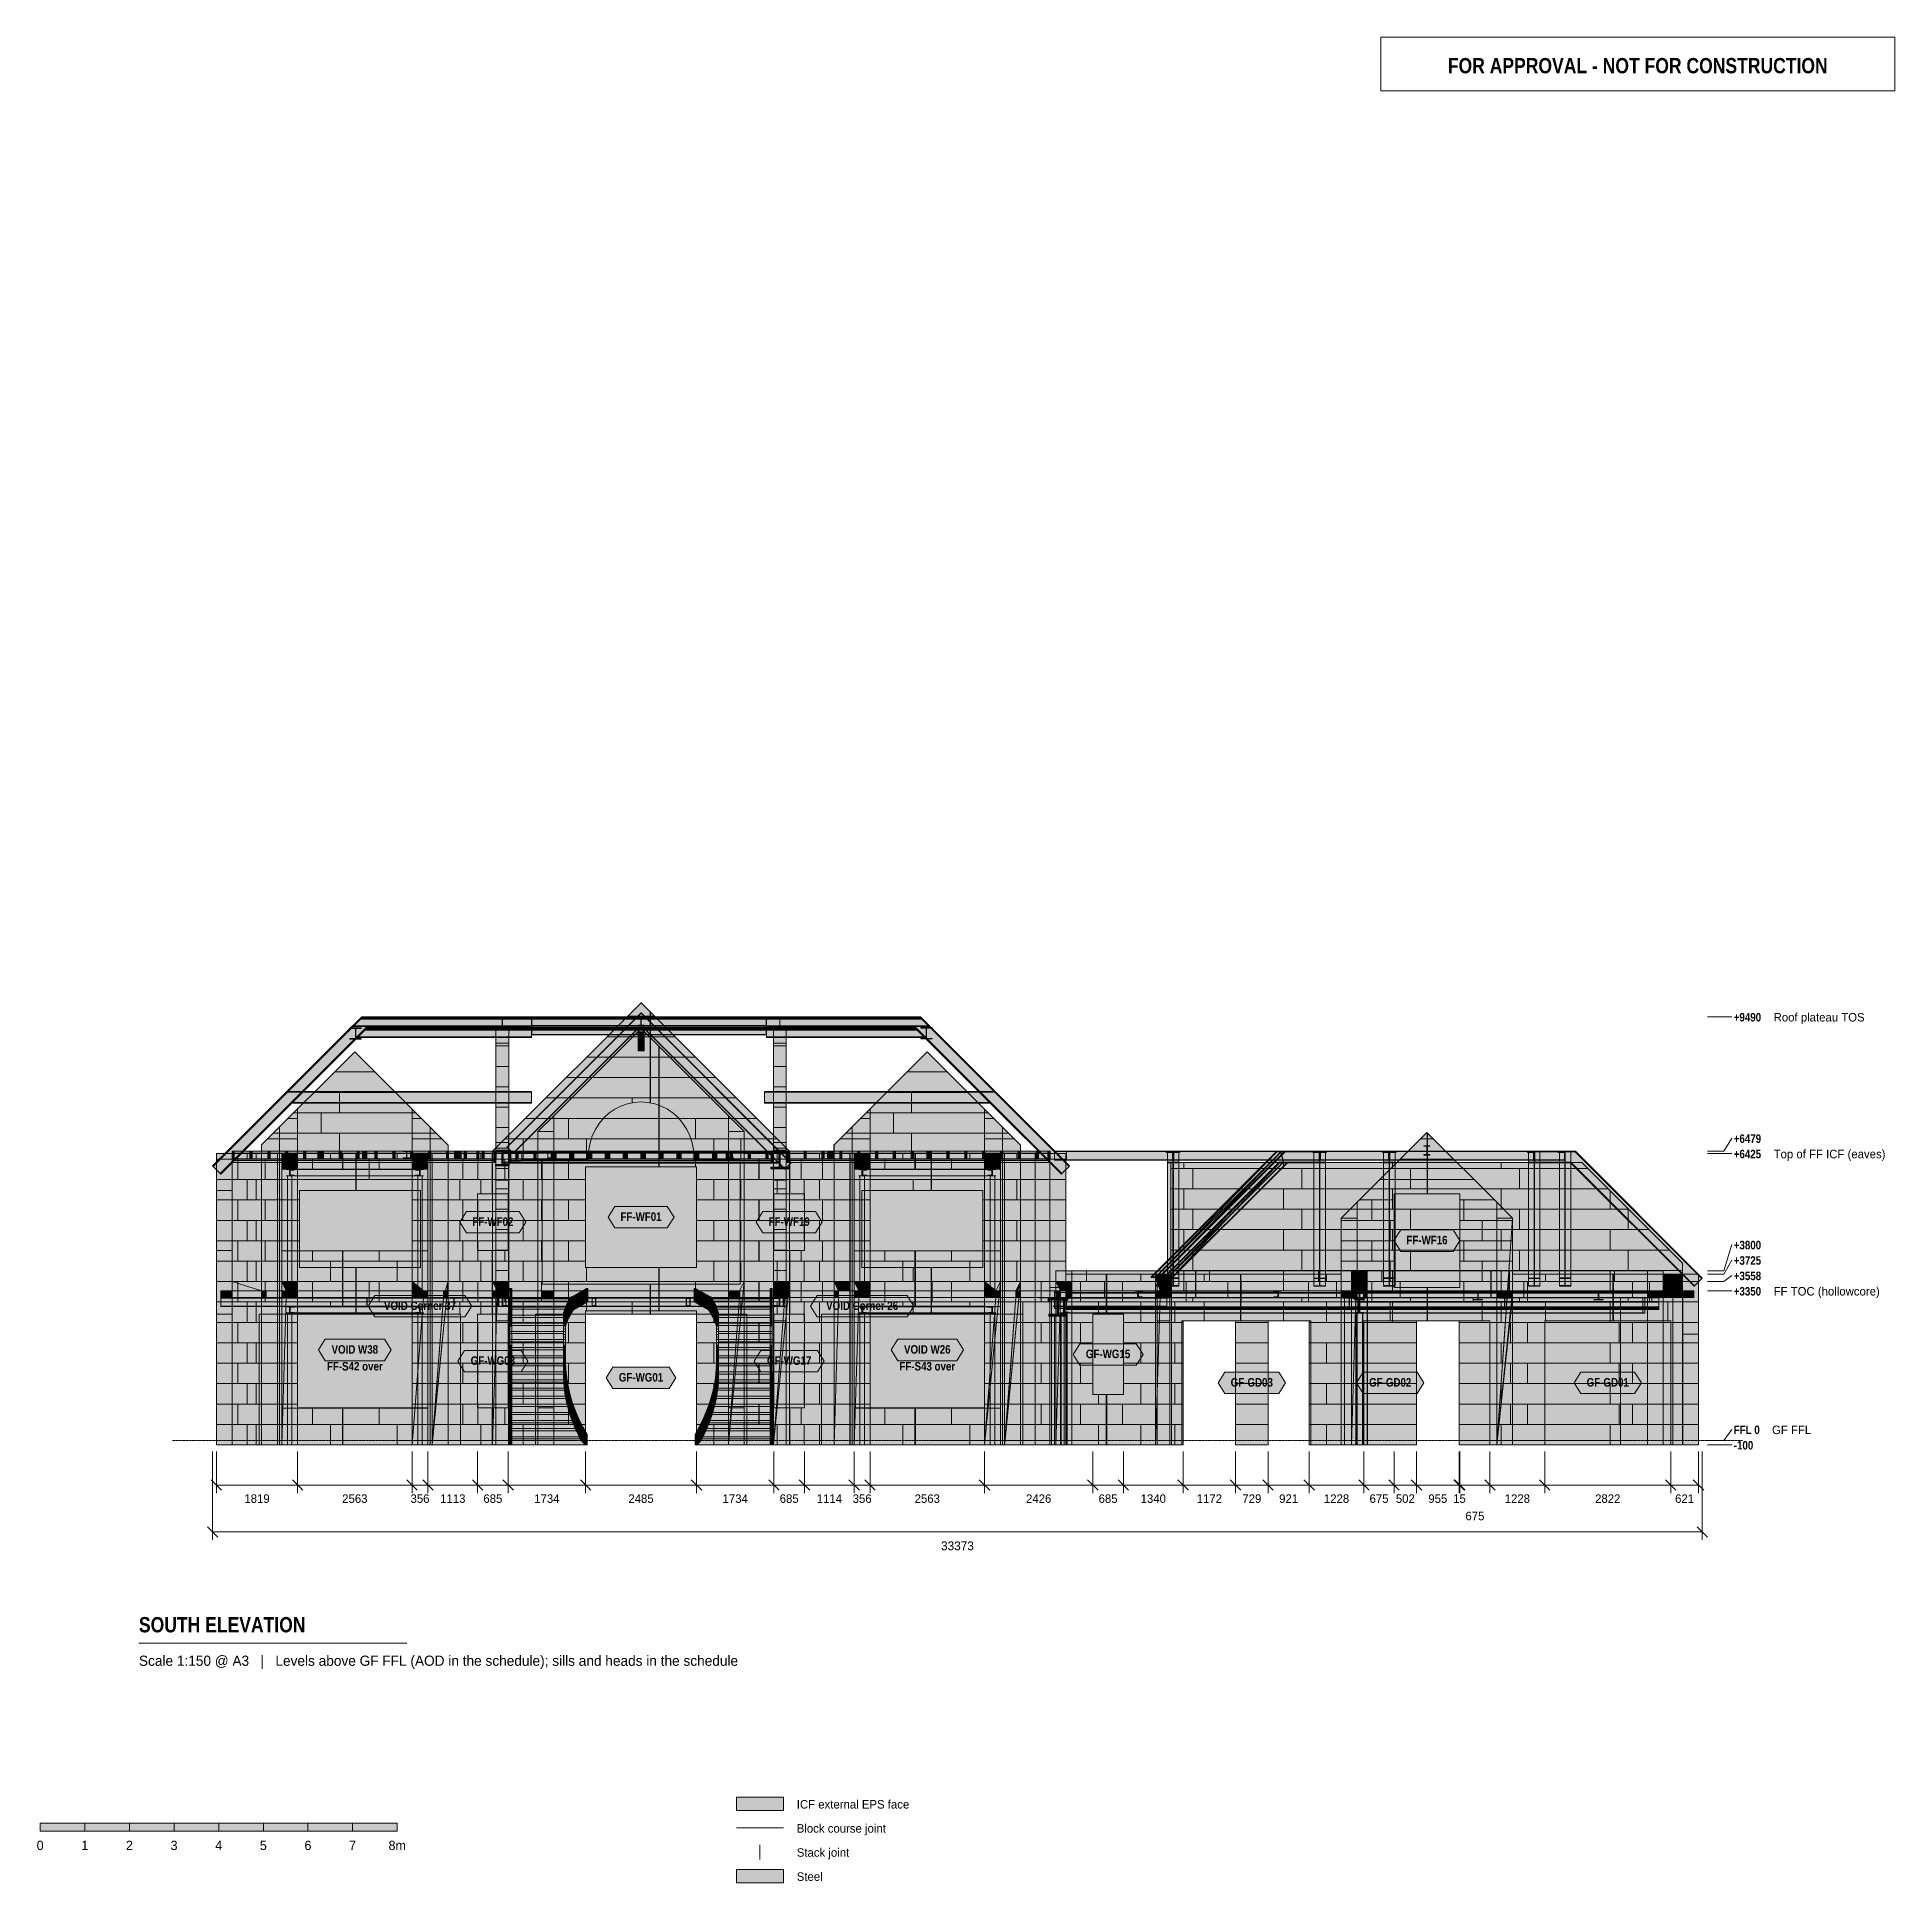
# Model space of a CAD drawing. Header units: millimetres. Extents: x -4051 to 37566, y -9915 to 31440.
import ezdxf
from ezdxf.enums import TextEntityAlignment as Align

# ---------------------------------------------------------------- set-up
doc = ezdxf.new("R2010")
doc.units = ezdxf.units.MM
doc.linetypes.add('DASHED', pattern=[1.524, 1.27, -0.254])
for name, color, linetype in [('FILL-C_8B9DC1', 7, 'Continuous'), ('FILL-C_91A3C9', 7, 'Continuous'), ('FILL-C_94A7CD', 7, 'Continuous'), ('FILL-C_95A8CE', 7, 'Continuous'), ('FILL-C_9CB0D8', 7, 'Continuous'), ('FILL-C_9EB2DB', 7, 'Continuous'), ('FILL-C_BFAC87', 7, 'Continuous'), ('FILL-C_C0AD88', 7, 'Continuous'), ('FILL-C_C1AE89', 7, 'Continuous'), ('FILL-C_C2AF8A', 7, 'Continuous'), ('FILL-C_C3B18B', 7, 'Continuous'), ('FILL-C_C4B18B', 7, 'Continuous'), ('FILL-C_C6B38C', 7, 'Continuous'), ('FILL-C_C7B48D', 7, 'Continuous'), ('FILL-C_C8B58E', 7, 'Continuous'), ('FILL-C_C9B58E', 7, 'Continuous'), ('FILL-C_CAB68F', 7, 'Continuous'), ('FILL-C_CBB790', 7, 'Continuous'), ('FILL-C_CCB991', 7, 'Continuous'), ('FILL-C_CDB991', 7, 'Continuous'), ('FILL-C_CEBA92', 7, 'Continuous'), ('FILL-C_CFBB93', 7, 'Continuous'), ('FILL-C_D0BC93', 7, 'Continuous'), ('FILL-C_D1BC94', 7, 'Continuous'), ('FILL-C_D4BF96', 7, 'Continuous'), ('FILL-C_D4C096', 7, 'Continuous'), ('FILL-C_D4C097', 7, 'Continuous'), ('FILL-C_D5C097', 7, 'Continuous'), ('FILL-C_D5C197', 7, 'Continuous'), ('FILL-C_D6C198', 7, 'Continuous'), ('FILL-C_D6C298', 7, 'Continuous'), ('FILL-C_D7C299', 7, 'Continuous'), ('FILL-C_D8C399', 7, 'Continuous'), ('FILL-C_D9C49A', 7, 'Continuous'), ('FILL-C_DAC59A', 7, 'Continuous'), ('FILL-C_DEC89D', 7, 'Continuous'), ('FILL-EPS', 7, 'Continuous'), ('FILL-INK', 7, 'Continuous'), ('FILL-TIMBER', 7, 'Continuous'), ('FILL-WHITE', 7, 'Continuous'), ('LINE-C_2E8C94', 7, 'Continuous'), ('LINE-C_337880', 7, 'Continuous'), ('LINE-INK', 7, 'Continuous'), ('LINE-RED', 7, 'Continuous'), ('LINE-STEEL', 7, 'Continuous'), ('LINE-STEEL-DASH', 7, 'DASHED'), ('LINE-TEAL_DK', 7, 'Continuous'), ('LINE-TEAL_DK-DASH', 7, 'DASHED'), ('LINE-TIMBER_DK', 7, 'Continuous'), ('TEXT-C_9E1A1A', 7, 'Continuous'), ('TEXT-INK', 7, 'Continuous'), ('TEXT-RED', 7, 'Continuous'), ('TEXT-STEEL', 7, 'Continuous'), ('TEXT-STEEL_GREY', 7, 'Continuous'), ('TEXT-TEAL_DK', 7, 'Continuous')]:
    doc.layers.add(name, color=color, linetype=linetype)
doc.styles.add('OpenSansCondensed-Bold', font='OpenSansCondensed-Bold.ttf')

msp = doc.modelspace()

# ---------------------------------------------------------------- texts
at = {"layer": 'TEXT-C_9E1A1A', "style": 'OpenSansCondensed-Bold'}
for s, p in [('FF-S42 over', (3065, 1565)), ('FF-S43 over', (15890, 1565))]:
    msp.add_text(s, height=190.5, dxfattribs=at).set_placement(p, align=Align.CENTER)
at = {"layer": 'TEXT-INK'}
for s, height, p in [('1819', 190.5, (874, -1401)), ('2563', 190.5, (3066, -1401)), ('356', 190.5, (4525, -1401)), ('1113', 190.5, (5260, -1401)), ('685', 190.5, (6158, -1401)), ('1734', 190.5, (7368, -1401)), ('2485', 190.5, (9477, -1401)), ('1734', 190.5, (11587, -1401)), ('685', 190.5, (12796, -1401)), ('1114', 190.5, (13696, -1401)), ('356', 190.5, (14431, -1401)), ('2563', 190.5, (15890, -1401)), ('2426', 190.5, (18385, -1401)), ('685', 190.5, (19940, -1401)), ('1340', 190.5, (20953, -1401)), ('1172', 190.5, (22209, -1401)), ('729', 190.5, (23160, -1401)), ('921', 190.5, (23985, -1401)), ('1228', 190.5, (25059, -1401)), ('675', 190.5, (26010, -1401)), ('502', 190.5, (26599, -1401)), ('955', 190.5, (27328, -1401)), ('15', 190.5, (27812, -1401)), ('1228', 190.5, (29109, -1401)), ('2822', 190.5, (31134, -1401)), ('621', 190.5, (32855, -1401)), ('675', 190.5, (28158, -1791)), ('33373', 198.1, (16566, -2462)), ('0', 210, (-3984, -9180)), ('1', 210, (-2984, -9180)), ('2', 210, (-1984, -9180)), ('3', 210, (-984, -9180)), ('4', 210, (16, -9180)), ('5', 210, (1016, -9180)), ('6', 210, (2016, -9180)), ('7', 210, (3016, -9180)), ('8m', 209.6, (4016, -9180))]:
    msp.add_text(s, height=height, dxfattribs=at).set_placement(p, align=Align.CENTER)
at = {"layer": 'TEXT-INK', "style": 'OpenSansCondensed-Bold'}
msp.add_text('SOUTH ELEVATION', height=342.9, dxfattribs=at).set_placement((-1771, -4302))
at = {"layer": 'TEXT-INK'}
for s, p in [('ICF external EPS face', (12966, -8250)), ('Block course joint', (12966, -8790)), ('Stack joint', (12966, -9330)), ('Steel', (12966, -9870))]:
    msp.add_text(s, height=190.5, dxfattribs=at).set_placement(p)
at = {"layer": 'TEXT-RED', "style": 'OpenSansCondensed-Bold'}
msp.add_text('FOR APPROVAL - NOT FOR CONSTRUCTION', height=342.9, dxfattribs=at).set_placement((31806, 30630), align=Align.CENTER)
at = {"layer": 'TEXT-STEEL', "style": 'OpenSansCondensed-Bold'}
for s, p in [('+9490', (33957, 9385)), ('+6479', (33957, 6665)), ('+6425', (33957, 6320)), ('+3800', (33957, 4280)), ('+3725', (33957, 3935)), ('+3558', (33957, 3590)), ('+3350', (33957, 3245)), ('FFL 0', (33957, 140)), ('-100', (33957, -205))]:
    msp.add_text(s, height=190.5, dxfattribs=at).set_placement(p)
at = {"layer": 'TEXT-STEEL'}
for s, p in [('Roof plateau TOS', (34850, 9385)), ('Top of FF ICF (eaves)', (34850, 6320)), ('FF TOC (hollowcore)', (34850, 3245)), ('GF FFL', (34814, 140))]:
    msp.add_text(s, height=190.5, dxfattribs=at).set_placement(p)
at = {"layer": 'TEXT-STEEL_GREY'}
msp.add_text('Scale 1:150 @ A3   |   Levels above GF FFL (AOD in the schedule); sills and heads in the schedule', height=228.6, dxfattribs=at).set_placement((-1771, -5052))
at = {"layer": 'TEXT-TEAL_DK', "style": 'OpenSansCondensed-Bold'}
for s, p in [('FF-WF02', (6158, 4805)), ('FF-WF01', (9477, 4918)), ('FF-WF19', (12796, 4805)), ('FF-WF16', (27084, 4392)), ('VOID Corner 37', (4525, 2922)), ('VOID Corner 26', (14431, 2922)), ('VOID W38', (3065, 1942)), ('VOID W26', (15890, 1942)), ('GF-WG03', (6158, 1692)), ('GF-WG17', (12796, 1692)), ('GF-WG15', (19940, 1842)), ('GF-WG01', (9477, 1318)), ('GF-GD03', (23160, 1205)), ('GF-GD02', (26261, 1205)), ('GF-GD01', (31134, 1205))]:
    msp.add_text(s, height=190.5, dxfattribs=at).set_placement(p, align=Align.CENTER)

# ---------------------------------------------------------------- hatches: boundary and pattern name
at = {"layer": 'FILL-C_8B9DC1', "true_color": 0x8b9dc1}
h = msp.add_hatch(color=153, dxfattribs=at)
h.dxf.hatch_style = 1
h.paths.add_polyline_path([(21085, 3663), (20904, 3663), (23720, 6479), (23720, 6479), (23901, 6479)])
h = msp.add_hatch(color=153, dxfattribs=at)
h.dxf.hatch_style = 1
h.paths.add_polyline_path([(20911, 3649), (23724, 6462), (20998, 3649)])
h = msp.add_hatch(color=153, dxfattribs=at)
h.dxf.hatch_style = 1
h.paths.add_polyline_path([(20998, 3649), (23724, 6462), (23811, 6462)])
h = msp.add_hatch(color=153, dxfattribs=at)
h.dxf.hatch_style = 1
h.paths.add_polyline_path([(21005, 3649), (23818, 6462), (21092, 3649)])
h = msp.add_hatch(color=153, dxfattribs=at)
h.dxf.hatch_style = 1
h.paths.add_polyline_path([(21092, 3649), (23818, 6462), (23905, 6462)])
h = msp.add_hatch(color=153, dxfattribs=at)
h.dxf.hatch_style = 1
h.paths.add_polyline_path([(23774, 6236), (21090, 3465), (21003, 3465)])
h = msp.add_hatch(color=153, dxfattribs=at)
h.dxf.hatch_style = 1
h.paths.add_polyline_path([(21192, 3451), (21010, 3451), (23778, 6219)])
h = msp.add_hatch(color=153, dxfattribs=at)
h.dxf.hatch_style = 1
h.paths.add_polyline_path([(21090, 3465), (23774, 6236), (23861, 6236)])
h = msp.add_hatch(color=153, dxfattribs=at)
h.dxf.hatch_style = 1
h.paths.add_polyline_path([(21185, 3465), (21098, 3465), (23869, 6236), (23956, 6236)])
h = msp.add_hatch(color=153, dxfattribs=at)
h.dxf.hatch_style = 1
h.paths.add_polyline_path([(21192, 3451), (23778, 6219), (23960, 6219)])
at = {"layer": 'FILL-C_91A3C9', "true_color": 0x91a3c9}
h = msp.add_hatch(color=253, dxfattribs=at)
h.dxf.hatch_style = 1
h.paths.add_polyline_path([(20911, 3649), (20904, 3663), (21085, 3663), (21092, 3649), (21005, 3649), (21098, 3465), (21090, 3465), (21090, 3465), (21090, 3465), (21010, 3451), (21003, 3465), (21090, 3465), (20998, 3649)])
h = msp.add_hatch(color=253, dxfattribs=at)
h.dxf.hatch_style = 1
h.paths.add_polyline_path([(21010, 3451), (21089, 3465), (21089, 3465), (21090, 3465), (21185, 3465), (21192, 3451)])
h = msp.add_hatch(color=253, dxfattribs=at)
h.dxf.hatch_style = 1
h.paths.add_polyline_path([(21085, 3663), (21087, 3663), (21087, 3663), (21087, 3663)])
at = {"layer": 'FILL-C_94A7CD', "true_color": 0x94a7cd}
h = msp.add_hatch(color=253, dxfattribs=at)
h.dxf.hatch_style = 1
h.paths.add_polyline_path([(23718, 6479), (23718, 6479), (23718, 6479), (23720, 6479), (23720, 6479), (23720, 6479), (23810, 6479), (23901, 6479), (23901, 6479), (23901, 6479), (23905, 6462), (23905, 6462), (23905, 6462), (23818, 6462), (23818, 6462), (23777, 6469), (23777, 6468), (23811, 6462), (23811, 6462), (23724, 6462), (23720, 6479)])
h = msp.add_hatch(color=253, dxfattribs=at)
h.dxf.hatch_style = 1
h.paths.add_polyline_path([(23720, 6479), (23810, 6463), (23818, 6462), (23869, 6236), (23861, 6236), (23811, 6462)])
h = msp.add_hatch(color=253, dxfattribs=at)
h.dxf.hatch_style = 1
h.paths.add_polyline_path([(23811, 6462), (23811, 6462), (23818, 6462), (23869, 6236), (23869, 6236), (23869, 6236), (23861, 6236), (23811, 6460)])
h = msp.add_hatch(color=253, dxfattribs=at)
h.dxf.hatch_style = 1
h.paths.add_polyline_path([(23774, 6236), (23861, 6236), (23861, 6236), (23861, 6236), (23956, 6236), (23960, 6219), (23960, 6219), (23960, 6219), (23960, 6219), (23960, 6219), (23869, 6219), (23778, 6219), (23777, 6224), (23774, 6236), (23774, 6236)])
at = {"layer": 'FILL-C_95A8CE', "true_color": 0x95a8ce}
h = msp.add_hatch(color=253, dxfattribs=at)
h.dxf.hatch_style = 1
h.paths.add_polyline_path([(9411, 9006), (9411, 9012), (9475, 9012), (9475, 9144), (9411, 9144), (9411, 9150), (9545, 9150), (9545, 9144), (9481, 9144), (9481, 9012), (9545, 9012), (9545, 9006)])
h = msp.add_hatch(color=253, dxfattribs=at)
h.dxf.hatch_style = 1
h.paths.add_polyline_path([(9411, 9150), (9545, 9150), (9545, 8933), (9411, 8933)])
h = msp.add_hatch(color=253, dxfattribs=at)
h.dxf.hatch_style = 1
h.paths.add_polyline_path([(9411, 8925), (9411, 9144), (9475, 9144), (9475, 8925)])
h = msp.add_hatch(color=253, dxfattribs=at)
h.dxf.hatch_style = 1
h.paths.add_polyline_path([(9411, 9012), (9475, 9012), (9475, 8737), (9411, 8737)])
h = msp.add_hatch(color=253, dxfattribs=at)
h.dxf.hatch_style = 1
h.paths.add_polyline_path([(9411, 8729), (9411, 9006), (9545, 9006), (9545, 8729)])
h = msp.add_hatch(color=253, dxfattribs=at)
h.dxf.hatch_style = 1
h.paths.add_polyline_path([(9481, 8925), (9481, 9144), (9545, 9144), (9545, 8925)])
h = msp.add_hatch(color=253, dxfattribs=at)
h.dxf.hatch_style = 1
h.paths.add_polyline_path([(9481, 9012), (9545, 9012), (9545, 8737), (9481, 8737)])
h = msp.add_hatch(color=253, dxfattribs=at)
h.dxf.hatch_style = 1
h.paths.add_polyline_path([(9545, 9150), (9546, 9150), (9546, 9150), (9546, 9150), (9546, 9150)])
h = msp.add_hatch(color=253, dxfattribs=at)
h.dxf.hatch_style = 1
h.paths.add_polyline_path([(20904, 3663), (20904, 3663), (23720, 6479), (23724, 6462), (20911, 3649)])
h = msp.add_hatch(color=253, dxfattribs=at)
h.dxf.hatch_style = 1
h.paths.add_polyline_path([(21090, 3465), (20998, 3649), (23811, 6462), (23861, 6236)])
h = msp.add_hatch(color=253, dxfattribs=at)
h.dxf.hatch_style = 1
h.paths.add_polyline_path([(21098, 3465), (21005, 3649), (23818, 6462), (23869, 6236)])
h = msp.add_hatch(color=253, dxfattribs=at)
h.dxf.hatch_style = 1
h.paths.add_polyline_path([(21085, 3663), (21085, 3663), (23901, 6479), (23905, 6462), (23905, 6462), (21092, 3649), (21085, 3663)])
h = msp.add_hatch(color=253, dxfattribs=at)
h.dxf.hatch_style = 1
h.paths.add_polyline_path([(21270, 3642), (21270, 6479), (21526, 6479), (21526, 3642)])
h = msp.add_hatch(color=253, dxfattribs=at)
h.dxf.hatch_style = 1
h.paths.add_polyline_path([(21270, 6462), (21393, 6462), (21393, 3630), (21270, 3630)])
h = msp.add_hatch(color=253, dxfattribs=at)
h.dxf.hatch_style = 1
h.paths.add_polyline_path([(21403, 6462), (21526, 6462), (21526, 3630), (21403, 3630)])
h = msp.add_hatch(color=253, dxfattribs=at)
h.dxf.hatch_style = 1
h.paths.add_polyline_path([(23720, 6479), (24579, 6479), (23724, 6462)])
h = msp.add_hatch(color=253, dxfattribs=at)
h.dxf.hatch_style = 1
h.paths.add_polyline_path([(23724, 6462), (24579, 6479), (24579, 6462)])
h = msp.add_hatch(color=253, dxfattribs=at)
h.dxf.hatch_style = 1
h.paths.add_polyline_path([(23861, 6236), (23811, 6462), (24666, 6462), (24666, 6236)])
h = msp.add_hatch(color=253, dxfattribs=at)
h.dxf.hatch_style = 1
h.paths.add_polyline_path([(23869, 6236), (23818, 6462), (24674, 6462), (24674, 6236)])
h = msp.add_hatch(color=253, dxfattribs=at)
h.dxf.hatch_style = 1
h.paths.add_polyline_path([(24761, 6479), (23905, 6462), (23901, 6479)])
h = msp.add_hatch(color=253, dxfattribs=at)
h.dxf.hatch_style = 1
h.paths.add_polyline_path([(23905, 6462), (24761, 6479), (24761, 6462)])
h = msp.add_hatch(color=253, dxfattribs=at)
h.dxf.hatch_style = 1
h.paths.add_polyline_path([(24553, 3635), (24553, 6479), (24809, 6479), (24809, 3635)])
h = msp.add_hatch(color=253, dxfattribs=at)
h.dxf.hatch_style = 1
h.paths.add_polyline_path([(24553, 6462), (24676, 6462), (24676, 3623), (24553, 3623)])
h = msp.add_hatch(color=253, dxfattribs=at)
h.dxf.hatch_style = 1
h.paths.add_polyline_path([(24579, 6462), (24761, 6479), (24666, 6462)])
h = msp.add_hatch(color=253, dxfattribs=at)
h.dxf.hatch_style = 1
h.paths.add_polyline_path([(24674, 6462), (24755, 6478), (24755, 6478), (24579, 6462), (24579, 6479), (24761, 6479), (24761, 6462)])
h = msp.add_hatch(color=253, dxfattribs=at)
h.dxf.hatch_style = 1
h.paths.add_polyline_path([(24666, 6236), (24666, 6462), (24674, 6462), (24674, 6236)])
h = msp.add_hatch(color=253, dxfattribs=at)
h.dxf.hatch_style = 1
h.paths.add_polyline_path([(24686, 6462), (24809, 6462), (24809, 3623), (24686, 3623)])
h = msp.add_hatch(color=253, dxfattribs=at)
h.dxf.hatch_style = 1
h.paths.add_polyline_path([(26112, 3642), (26112, 6479), (26368, 6479), (26368, 3642)])
h = msp.add_hatch(color=253, dxfattribs=at)
h.dxf.hatch_style = 1
h.paths.add_polyline_path([(26112, 6462), (26235, 6462), (26235, 3630), (26112, 3630)])
h = msp.add_hatch(color=253, dxfattribs=at)
h.dxf.hatch_style = 1
h.paths.add_polyline_path([(26245, 6462), (26368, 6462), (26368, 3630), (26245, 3630)])
h = msp.add_hatch(color=253, dxfattribs=at)
h.dxf.hatch_style = 1
h.paths.add_polyline_path([(29360, 3635), (29360, 6479), (29616, 6479), (29616, 3635)])
h = msp.add_hatch(color=253, dxfattribs=at)
h.dxf.hatch_style = 1
h.paths.add_polyline_path([(29360, 6462), (29483, 6462), (29483, 3623), (29360, 3623)])
h = msp.add_hatch(color=253, dxfattribs=at)
h.dxf.hatch_style = 1
h.paths.add_polyline_path([(29493, 6462), (29616, 6462), (29616, 3623), (29493, 3623)])
h = msp.add_hatch(color=253, dxfattribs=at)
h.dxf.hatch_style = 1
h.paths.add_polyline_path([(30050, 3642), (30050, 6479), (30306, 6479), (30306, 3642)])
h = msp.add_hatch(color=253, dxfattribs=at)
h.dxf.hatch_style = 1
h.paths.add_polyline_path([(30050, 6462), (30173, 6462), (30173, 3630), (30050, 3630)])
h = msp.add_hatch(color=253, dxfattribs=at)
h.dxf.hatch_style = 1
h.paths.add_polyline_path([(30183, 6462), (30306, 6462), (30306, 3630), (30183, 3630)])
h = msp.add_hatch(color=253, dxfattribs=at)
h.dxf.hatch_style = 1
h.paths.add_polyline_path([(21010, 3451), (21003, 3465), (23774, 6236)])
h = msp.add_hatch(color=253, dxfattribs=at)
h.dxf.hatch_style = 1
h.paths.add_polyline_path([(21010, 3451), (23774, 6236), (23778, 6219)])
h = msp.add_hatch(color=253, dxfattribs=at)
h.dxf.hatch_style = 1
h.paths.add_polyline_path([(23956, 6236), (21192, 3451), (21185, 3465)])
h = msp.add_hatch(color=253, dxfattribs=at)
h.dxf.hatch_style = 1
h.paths.add_polyline_path([(21192, 3451), (23956, 6236), (23960, 6219)])
h = msp.add_hatch(color=253, dxfattribs=at)
h.dxf.hatch_style = 1
h.paths.add_polyline_path([(21270, 6236), (21393, 6236), (21393, 3470), (21270, 3470)])
h = msp.add_hatch(color=253, dxfattribs=at)
h.dxf.hatch_style = 1
h.paths.add_polyline_path([(21270, 3458), (21270, 6219), (21526, 6219), (21526, 3458)])
h = msp.add_hatch(color=253, dxfattribs=at)
h.dxf.hatch_style = 1
h.paths.add_polyline_path([(21403, 6236), (21526, 6236), (21526, 3470), (21403, 3470)])
h = msp.add_hatch(color=253, dxfattribs=at)
h.dxf.hatch_style = 1
h.paths.add_polyline_path([(23774, 6236), (24579, 6236), (23778, 6219)])
h = msp.add_hatch(color=253, dxfattribs=at)
h.dxf.hatch_style = 1
h.paths.add_polyline_path([(23778, 6219), (24579, 6236), (24579, 6219)])
h = msp.add_hatch(color=253, dxfattribs=at)
h.dxf.hatch_style = 1
h.paths.add_polyline_path([(23960, 6219), (23956, 6236), (24761, 6236), (24761, 6219)])
h = msp.add_hatch(color=253, dxfattribs=at)
h.dxf.hatch_style = 1
h.paths.add_polyline_path([(24553, 6236), (24676, 6236), (24676, 3463), (24553, 3463)])
h = msp.add_hatch(color=253, dxfattribs=at)
h.dxf.hatch_style = 1
h.paths.add_polyline_path([(24553, 3451), (24553, 6219), (24809, 6219), (24809, 3451)])
h = msp.add_hatch(color=253, dxfattribs=at)
h.dxf.hatch_style = 1
h.paths.add_polyline_path([(24579, 6219), (24579, 6236), (24761, 6236), (24761, 6219)])
h = msp.add_hatch(color=253, dxfattribs=at)
h.dxf.hatch_style = 1
h.paths.add_polyline_path([(24686, 6236), (24809, 6236), (24809, 3463), (24686, 3463)])
h = msp.add_hatch(color=253, dxfattribs=at)
h.dxf.hatch_style = 1
h.paths.add_polyline_path([(26112, 6236), (26235, 6236), (26235, 3470), (26112, 3470)])
h = msp.add_hatch(color=253, dxfattribs=at)
h.dxf.hatch_style = 1
h.paths.add_polyline_path([(26112, 3458), (26112, 6219), (26368, 6219), (26368, 3458)])
h = msp.add_hatch(color=253, dxfattribs=at)
h.dxf.hatch_style = 1
h.paths.add_polyline_path([(26245, 6236), (26368, 6236), (26368, 3470), (26245, 3470)])
h = msp.add_hatch(color=253, dxfattribs=at)
h.dxf.hatch_style = 1
h.paths.add_polyline_path([(29360, 6236), (29483, 6236), (29483, 3463), (29360, 3463)])
h = msp.add_hatch(color=253, dxfattribs=at)
h.dxf.hatch_style = 1
h.paths.add_polyline_path([(29360, 3451), (29360, 6219), (29616, 6219), (29616, 3451)])
h = msp.add_hatch(color=253, dxfattribs=at)
h.dxf.hatch_style = 1
h.paths.add_polyline_path([(29493, 6236), (29616, 6236), (29616, 3463), (29493, 3463)])
h = msp.add_hatch(color=253, dxfattribs=at)
h.dxf.hatch_style = 1
h.paths.add_polyline_path([(30050, 6236), (30173, 6236), (30173, 3470), (30050, 3470)])
h = msp.add_hatch(color=253, dxfattribs=at)
h.dxf.hatch_style = 1
h.paths.add_polyline_path([(30050, 3458), (30050, 6219), (30306, 6219), (30306, 3458)])
h = msp.add_hatch(color=253, dxfattribs=at)
h.dxf.hatch_style = 1
h.paths.add_polyline_path([(30183, 6236), (30306, 6236), (30306, 3470), (30183, 3470)])
h = msp.add_hatch(color=253, dxfattribs=at)
h.dxf.hatch_style = 1
h.paths.add_polyline_path([(21270, 3458), (21270, 3470), (21393, 3470), (21393, 3630), (21270, 3630), (21270, 3642), (21526, 3642), (21526, 3630), (21403, 3630), (21403, 3470), (21526, 3470), (21526, 3458)])
h = msp.add_hatch(color=253, dxfattribs=at)
h.dxf.hatch_style = 1
h.paths.add_polyline_path([(21526, 3642), (21528, 3642), (21528, 3642), (21528, 3642)])
h = msp.add_hatch(color=253, dxfattribs=at)
h.dxf.hatch_style = 1
h.paths.add_polyline_path([(24551, 3635), (24552, 3635), (24553, 3635), (24809, 3635), (24809, 3623), (24686, 3623), (24686, 3463), (24809, 3463), (24809, 3451), (24553, 3451), (24553, 3463), (24676, 3463), (24676, 3623), (24553, 3623), (24553, 3635), (24551, 3635), (24551, 3635)])
h = msp.add_hatch(color=253, dxfattribs=at)
h.dxf.hatch_style = 1
h.paths.add_polyline_path([(26112, 3458), (26112, 3470), (26235, 3470), (26235, 3630), (26112, 3630), (26112, 3642), (26368, 3642), (26368, 3630), (26245, 3630), (26245, 3470), (26368, 3470), (26368, 3458)])
h = msp.add_hatch(color=253, dxfattribs=at)
h.dxf.hatch_style = 1
h.paths.add_polyline_path([(26368, 3642), (26370, 3642), (26370, 3642), (26370, 3642)])
h = msp.add_hatch(color=253, dxfattribs=at)
h.dxf.hatch_style = 1
h.paths.add_polyline_path([(29358, 3635), (29359, 3635), (29360, 3635), (29616, 3635), (29616, 3623), (29493, 3623), (29493, 3463), (29616, 3463), (29616, 3451), (29360, 3451), (29360, 3463), (29483, 3463), (29483, 3623), (29360, 3623), (29360, 3635), (29358, 3635), (29358, 3635)])
h = msp.add_hatch(color=253, dxfattribs=at)
h.dxf.hatch_style = 1
h.paths.add_polyline_path([(30050, 3458), (30050, 3470), (30173, 3470), (30173, 3630), (30050, 3630), (30050, 3642), (30306, 3642), (30306, 3630), (30183, 3630), (30183, 3470), (30306, 3470), (30306, 3458)])
h = msp.add_hatch(color=253, dxfattribs=at)
h.dxf.hatch_style = 1
h.paths.add_polyline_path([(30306, 3642), (30308, 3642), (30308, 3642), (30308, 3642)])
h = msp.add_hatch(color=253, dxfattribs=at)
h.dxf.hatch_style = 1
h.paths.add_polyline_path([(6202, 3008), (6271, 3008), (6271, 3189), (6202, 3189), (6202, 3200), (6346, 3200), (6346, 3189), (6277, 3189), (6277, 3008), (6346, 3008), (6346, 2997), (6202, 2997)])
h = msp.add_hatch(color=253, dxfattribs=at)
h.dxf.hatch_style = 1
h.paths.add_polyline_path([(6202, 3200), (8311, 3200), (8311, 3189), (6202, 3189)])
h = msp.add_hatch(color=253, dxfattribs=at)
h.dxf.hatch_style = 1
h.paths.add_polyline_path([(6202, 3008), (8311, 3008), (8311, 2997), (6202, 2997)])
h = msp.add_hatch(color=253, dxfattribs=at)
h.dxf.hatch_style = 1
h.paths.add_polyline_path([(6271, 3008), (6271, 3189), (8381, 3189), (8381, 3177), (8460, 3177), (8460, 3020), (8381, 3020), (8381, 3008)])
h = msp.add_hatch(color=253, dxfattribs=at)
h.dxf.hatch_style = 1
h.paths.add_polyline_path([(6277, 3189), (8386, 3189), (8386, 3177), (8466, 3177), (8466, 3020), (8386, 3020), (8386, 3008), (6277, 3008)])
h = msp.add_hatch(color=253, dxfattribs=at)
h.dxf.hatch_style = 1
h.paths.add_polyline_path([(6346, 3200), (8455, 3200), (8455, 3189), (6346, 3189)])
h = msp.add_hatch(color=253, dxfattribs=at)
h.dxf.hatch_style = 1
h.paths.add_polyline_path([(6346, 3008), (8455, 3008), (8455, 2997), (6346, 2997)])
h = msp.add_hatch(color=253, dxfattribs=at)
h.dxf.hatch_style = 1
h.paths.add_polyline_path([(6346, 2997), (6348, 2997), (6348, 2997), (6348, 2997)])
h = msp.add_hatch(color=253, dxfattribs=at)
h.dxf.hatch_style = 1
h.paths.add_polyline_path([(8311, 2997), (8311, 3008), (8381, 3008), (8381, 3177), (8381, 3189), (8311, 3189), (8311, 3200), (8455, 3200), (8455, 3189), (8386, 3189), (8386, 3020), (8386, 3008), (8455, 3008), (8455, 2997)])
h = msp.add_hatch(color=253, dxfattribs=at)
h.dxf.hatch_style = 1
h.paths.add_polyline_path([(8455, 3200), (8457, 3200), (8457, 3200), (8457, 3200), (8457, 3200)])
h = msp.add_hatch(color=253, dxfattribs=at)
h.dxf.hatch_style = 1
h.paths.add_polyline_path([(8460, 3020), (8460, 3177), (8466, 3177), (8466, 3020)])
h = msp.add_hatch(color=253, dxfattribs=at)
h.dxf.hatch_style = 1
h.paths.add_polyline_path([(10490, 3020), (10490, 3177), (10570, 3177), (10570, 3189), (12679, 3189), (12679, 3008), (10570, 3008), (10570, 3020)])
h = msp.add_hatch(color=253, dxfattribs=at)
h.dxf.hatch_style = 1
h.paths.add_polyline_path([(10490, 3020), (10490, 3177), (10496, 3177), (10496, 3020)])
h = msp.add_hatch(color=253, dxfattribs=at)
h.dxf.hatch_style = 1
h.paths.add_polyline_path([(10496, 3177), (10575, 3177), (10575, 3189), (12685, 3189), (12685, 3008), (10575, 3008), (10575, 3020), (10496, 3020)])
h = msp.add_hatch(color=253, dxfattribs=at)
h.dxf.hatch_style = 1
h.paths.add_polyline_path([(10501, 3189), (10501, 3200), (12610, 3200), (12610, 3189)])
h = msp.add_hatch(color=253, dxfattribs=at)
h.dxf.hatch_style = 1
h.paths.add_polyline_path([(10501, 3200), (10575, 3189), (10570, 3189)])
h = msp.add_hatch(color=253, dxfattribs=at)
h.dxf.hatch_style = 1
h.paths.add_polyline_path([(10501, 3200), (10645, 3200), (10575, 3189)])
h = msp.add_hatch(color=253, dxfattribs=at)
h.dxf.hatch_style = 1
h.paths.add_polyline_path([(10570, 3189), (10501, 3189), (10501, 3200)])
h = msp.add_hatch(color=253, dxfattribs=at)
h.dxf.hatch_style = 1
h.paths.add_polyline_path([(10501, 2997), (10501, 3008), (12610, 3008), (12610, 2997)])
h = msp.add_hatch(color=253, dxfattribs=at)
h.dxf.hatch_style = 1
h.paths.add_polyline_path([(10501, 2997), (10575, 3008), (10645, 3008)])
h = msp.add_hatch(color=253, dxfattribs=at)
h.dxf.hatch_style = 1
h.paths.add_polyline_path([(10501, 2997), (10570, 3008), (10575, 3008)])
h = msp.add_hatch(color=253, dxfattribs=at)
h.dxf.hatch_style = 1
h.paths.add_polyline_path([(10501, 2997), (10501, 3008), (10570, 3008), (10509, 2998), (10509, 2997), (10645, 3008), (10645, 2997)])
h = msp.add_hatch(color=253, dxfattribs=at)
h.dxf.hatch_style = 1
h.paths.add_polyline_path([(10570, 3008), (10570, 3177), (10570, 3189), (10575, 3189), (10575, 3020), (10575, 3008)])
h = msp.add_hatch(color=253, dxfattribs=at)
h.dxf.hatch_style = 1
h.paths.add_polyline_path([(10575, 3189), (10645, 3200), (10645, 3189)])
h = msp.add_hatch(color=253, dxfattribs=at)
h.dxf.hatch_style = 1
h.paths.add_polyline_path([(10645, 3189), (10645, 3200), (12754, 3200), (12754, 3189)])
h = msp.add_hatch(color=253, dxfattribs=at)
h.dxf.hatch_style = 1
h.paths.add_polyline_path([(10645, 2997), (10645, 3008), (12754, 3008), (12754, 2997)])
h = msp.add_hatch(color=253, dxfattribs=at)
h.dxf.hatch_style = 1
h.paths.add_polyline_path([(12679, 3189), (12610, 3189), (12610, 3200), (12754, 3200), (12754, 3189), (12618, 3199), (12618, 3199)])
h = msp.add_hatch(color=253, dxfattribs=at)
h.dxf.hatch_style = 1
h.paths.add_polyline_path([(12610, 3200), (12754, 3189), (12685, 3189)])
h = msp.add_hatch(color=253, dxfattribs=at)
h.dxf.hatch_style = 1
h.paths.add_polyline_path([(12610, 2997), (12610, 3008), (12679, 3008), (12679, 3189), (12685, 3189), (12685, 3008), (12754, 3008), (12754, 2997)])
at = {"layer": 'FILL-C_9CB0D8', "true_color": 0x9cb0d8}
h = msp.add_hatch(color=9, dxfattribs=at)
h.dxf.hatch_style = 1
h.paths.add_polyline_path([(9410, 8933), (9410, 8933), (9410, 8933), (9411, 8933), (9411, 8933)])
h = msp.add_hatch(color=9, dxfattribs=at)
h.dxf.hatch_style = 1
h.paths.add_polyline_path([(9411, 8933), (9545, 8933), (9545, 8925), (9411, 8925)])
h = msp.add_hatch(color=9, dxfattribs=at)
h.dxf.hatch_style = 1
h.paths.add_polyline_path([(9475, 8737), (9475, 8925), (9481, 8925), (9481, 8737)])
h = msp.add_hatch(color=9, dxfattribs=at)
h.dxf.hatch_style = 1
h.paths.add_polyline_path([(9545, 8933), (9546, 8933), (9546, 8933), (9546, 8933), (9545, 8933)])
h = msp.add_hatch(color=9, dxfattribs=at)
h.dxf.hatch_style = 1
h.paths.add_polyline_path([(9411, 8729), (9411, 8737), (9545, 8737), (9545, 8729)])
h = msp.add_hatch(color=9, dxfattribs=at)
h.dxf.hatch_style = 1
h.paths.add_polyline_path([(21268, 6479), (21270, 6479), (21270, 6479), (21268, 6479), (21268, 6479)])
h = msp.add_hatch(color=9, dxfattribs=at)
h.dxf.hatch_style = 1
h.paths.add_polyline_path([(21270, 6479), (21526, 6479), (21526, 6462), (21270, 6462)])
h = msp.add_hatch(color=9, dxfattribs=at)
h.dxf.hatch_style = 1
h.paths.add_polyline_path([(21270, 6219), (21270, 6236), (21393, 6236), (21393, 6462), (21403, 6462), (21403, 6236), (21526, 6236), (21526, 6219)])
h = msp.add_hatch(color=9, dxfattribs=at)
h.dxf.hatch_style = 1
h.paths.add_polyline_path([(21526, 6479), (21526, 6479), (21528, 6479), (21528, 6479), (21528, 6479)])
h = msp.add_hatch(color=9, dxfattribs=at)
h.dxf.hatch_style = 1
h.paths.add_polyline_path([(24551, 6479), (24553, 6479), (24553, 6479), (24551, 6479), (24551, 6479)])
h = msp.add_hatch(color=9, dxfattribs=at)
h.dxf.hatch_style = 1
h.paths.add_polyline_path([(24553, 6479), (24809, 6479), (24809, 6462), (24553, 6462)])
h = msp.add_hatch(color=9, dxfattribs=at)
h.dxf.hatch_style = 1
h.paths.add_polyline_path([(24676, 6236), (24676, 6462), (24686, 6462), (24686, 6236)])
h = msp.add_hatch(color=9, dxfattribs=at)
h.dxf.hatch_style = 1
h.paths.add_polyline_path([(24809, 6479), (24809, 6479), (24811, 6479), (24811, 6479), (24811, 6479)])
h = msp.add_hatch(color=9, dxfattribs=at)
h.dxf.hatch_style = 1
h.paths.add_polyline_path([(26110, 6479), (26112, 6479), (26112, 6479), (26110, 6479), (26110, 6479)])
h = msp.add_hatch(color=9, dxfattribs=at)
h.dxf.hatch_style = 1
h.paths.add_polyline_path([(26112, 6479), (26368, 6479), (26368, 6462), (26112, 6462)])
h = msp.add_hatch(color=9, dxfattribs=at)
h.dxf.hatch_style = 1
h.paths.add_polyline_path([(26112, 6219), (26112, 6236), (26235, 6236), (26235, 6462), (26245, 6462), (26245, 6236), (26368, 6236), (26368, 6219)])
h = msp.add_hatch(color=9, dxfattribs=at)
h.dxf.hatch_style = 1
h.paths.add_polyline_path([(26368, 6479), (26368, 6479), (26370, 6479), (26370, 6479), (26370, 6479)])
h = msp.add_hatch(color=9, dxfattribs=at)
h.dxf.hatch_style = 1
h.paths.add_polyline_path([(29358, 6479), (29360, 6479), (29360, 6479), (29358, 6479), (29358, 6479)])
h = msp.add_hatch(color=9, dxfattribs=at)
h.dxf.hatch_style = 1
h.paths.add_polyline_path([(29360, 6479), (29616, 6479), (29616, 6462), (29360, 6462)])
h = msp.add_hatch(color=9, dxfattribs=at)
h.dxf.hatch_style = 1
h.paths.add_polyline_path([(29483, 6236), (29483, 6462), (29493, 6462), (29493, 6236)])
h = msp.add_hatch(color=9, dxfattribs=at)
h.dxf.hatch_style = 1
h.paths.add_polyline_path([(29616, 6479), (29616, 6479), (29618, 6479), (29618, 6479), (29618, 6479)])
h = msp.add_hatch(color=9, dxfattribs=at)
h.dxf.hatch_style = 1
h.paths.add_polyline_path([(30048, 6479), (30050, 6479), (30050, 6479), (30048, 6479), (30048, 6479)])
h = msp.add_hatch(color=9, dxfattribs=at)
h.dxf.hatch_style = 1
h.paths.add_polyline_path([(30050, 6479), (30306, 6479), (30306, 6462), (30050, 6462)])
h = msp.add_hatch(color=9, dxfattribs=at)
h.dxf.hatch_style = 1
h.paths.add_polyline_path([(30050, 6219), (30050, 6236), (30173, 6236), (30173, 6462), (30183, 6462), (30183, 6236), (30306, 6236), (30306, 6219)])
h = msp.add_hatch(color=9, dxfattribs=at)
h.dxf.hatch_style = 1
h.paths.add_polyline_path([(30306, 6479), (30306, 6479), (30308, 6479), (30308, 6479), (30308, 6479)])
h = msp.add_hatch(color=9, dxfattribs=at)
h.dxf.hatch_style = 1
h.paths.add_polyline_path([(24553, 6219), (24553, 6236), (24809, 6236), (24809, 6219), (24553, 6219)])
h = msp.add_hatch(color=9, dxfattribs=at)
h.dxf.hatch_style = 1
h.paths.add_polyline_path([(29360, 6219), (29360, 6236), (29616, 6236), (29616, 6219), (29360, 6219)])
at = {"layer": 'FILL-C_9EB2DB', "true_color": 0x9eb2db}
h = msp.add_hatch(color=9, dxfattribs=at)
h.dxf.hatch_style = 1
h.paths.add_polyline_path([(6471, 6572), (6471, 6572), (9478, 9579), (12841, 6216), (12835, 6211), (9478, 9568), (6477, 6567)])
h = msp.add_hatch(color=9, dxfattribs=at)
h.dxf.hatch_style = 1
h.paths.add_polyline_path([(6471, 6572), (6471, 6572), (9478, 9579), (12841, 6216), (12835, 6211), (9478, 9568), (6477, 6567)])
h = msp.add_hatch(color=9, dxfattribs=at)
h.dxf.hatch_style = 1
h.paths.add_polyline_path([(-121, 6149), (-121, 6149), (3221, 9490), (6367, 9490), (6367, 9490), (6367, 9490), (6367, 9490), (6367, 9473), (3228, 9473), (-108, 6137), (-121, 6149)])
h = msp.add_hatch(color=9, dxfattribs=at)
h.dxf.hatch_style = 1
h.paths.add_polyline_path([(-121, 6149), (-121, 6149), (3221, 9490), (3221, 9490), (3221, 9490), (3221, 9490), (6367, 9490), (6367, 9473), (3228, 9473), (-108, 6137), (-121, 6149)])
h = msp.add_hatch(color=9, dxfattribs=at)
h.dxf.hatch_style = 1
h.paths.add_polyline_path([(-121, 6149), (-121, 6149), (3221, 9490), (7020, 9490), (7020, 9490), (7020, 9473), (3228, 9473), (-108, 6137), (-121, 6149)])
h = msp.add_hatch(color=9, dxfattribs=at)
h.dxf.hatch_style = 1
h.paths.add_polyline_path([(-121, 6149), (-121, 6149), (3221, 9490), (3221, 9490), (3221, 9490), (3221, 9490), (7020, 9490), (7020, 9473), (3228, 9473), (-108, 6137), (-121, 6149)])
h = msp.add_hatch(color=9, dxfattribs=at)
h.dxf.hatch_style = 1
h.paths.add_polyline_path([(-121, 6149), (-121, 6149), (3183, 9452), (6367, 9452), (6367, 9435), (3190, 9435), (-108, 6137), (-121, 6149)])
h = msp.add_hatch(color=9, dxfattribs=at)
h.dxf.hatch_style = 1
h.paths.add_polyline_path([(-121, 6149), (-121, 6149), (3183, 9452), (6367, 9452), (6367, 9435), (3190, 9435), (-108, 6137), (-121, 6149)])
h = msp.add_hatch(color=9, dxfattribs=at)
h.dxf.hatch_style = 1
h.paths.add_polyline_path([(-121, 6149), (-121, 6149), (3017, 9286), (7020, 9286), (7020, 9286), (7020, 9286), (7020, 9286), (7020, 9269), (3024, 9269), (-108, 6137), (-121, 6149)])
h = msp.add_hatch(color=9, dxfattribs=at)
h.dxf.hatch_style = 1
h.paths.add_polyline_path([(-121, 6149), (-121, 6149), (3017, 9286), (3017, 9286), (3017, 9286), (3017, 9286), (7020, 9286), (7020, 9269), (3024, 9269), (-108, 6137), (-121, 6149)])
h = msp.add_hatch(color=9, dxfattribs=at)
h.dxf.hatch_style = 1
h.paths.add_polyline_path([(-108, 6137), (3228, 9473), (6367, 9473), (6367, 9247), (3321, 9247), (51, 5977)])
h = msp.add_hatch(color=9, dxfattribs=at)
h.dxf.hatch_style = 1
h.paths.add_polyline_path([(-108, 6137), (3228, 9473), (6367, 9473), (6367, 9247), (3321, 9247), (51, 5977)])
h = msp.add_hatch(color=9, dxfattribs=at)
h.dxf.hatch_style = 1
h.paths.add_polyline_path([(-108, 6137), (3228, 9473), (7020, 9473), (7020, 9247), (3321, 9247), (51, 5977)])
h = msp.add_hatch(color=9, dxfattribs=at)
h.dxf.hatch_style = 1
h.paths.add_polyline_path([(-108, 6137), (3228, 9473), (7020, 9473), (7020, 9247), (3321, 9247), (51, 5977)])
h = msp.add_hatch(color=9, dxfattribs=at)
h.dxf.hatch_style = 1
h.paths.add_polyline_path([(-108, 6137), (3190, 9435), (6367, 9435), (6367, 9209), (3283, 9209), (51, 5977), (-108, 6137)])
h = msp.add_hatch(color=9, dxfattribs=at)
h.dxf.hatch_style = 1
h.paths.add_polyline_path([(-108, 6137), (3190, 9435), (6367, 9435), (6367, 9209), (3283, 9209), (51, 5977), (-108, 6137)])
h = msp.add_hatch(color=9, dxfattribs=at)
h.dxf.hatch_style = 1
h.paths.add_polyline_path([(-108, 6137), (3024, 9269), (7020, 9269), (7020, 9043), (3117, 9043), (51, 5977)])
h = msp.add_hatch(color=9, dxfattribs=at)
h.dxf.hatch_style = 1
h.paths.add_polyline_path([(-108, 6137), (3024, 9269), (7020, 9269), (7020, 9043), (3117, 9043), (51, 5977)])
h = msp.add_hatch(color=9, dxfattribs=at)
h.dxf.hatch_style = 1
h.paths.add_polyline_path([(51, 5977), (51, 5977), (3321, 9247), (6367, 9247), (6367, 9230), (3328, 9230), (63, 5965)])
h = msp.add_hatch(color=9, dxfattribs=at)
h.dxf.hatch_style = 1
h.paths.add_polyline_path([(51, 5977), (51, 5977), (3321, 9247), (3321, 9247), (3321, 9247), (3321, 9247), (6367, 9247), (6367, 9230), (3328, 9230), (63, 5965)])
h = msp.add_hatch(color=9, dxfattribs=at)
h.dxf.hatch_style = 1
h.paths.add_polyline_path([(51, 5977), (51, 5977), (3321, 9247), (7020, 9247), (7020, 9230), (3328, 9230), (63, 5965)])
h = msp.add_hatch(color=9, dxfattribs=at)
h.dxf.hatch_style = 1
h.paths.add_polyline_path([(51, 5977), (51, 5977), (3321, 9247), (3321, 9247), (3321, 9247), (3321, 9247), (7020, 9247), (7020, 9230), (3328, 9230), (63, 5965)])
h = msp.add_hatch(color=9, dxfattribs=at)
h.dxf.hatch_style = 1
h.paths.add_polyline_path([(51, 5977), (51, 5977), (3283, 9209), (6367, 9209), (6367, 9192), (3290, 9192), (63, 5965)])
h = msp.add_hatch(color=9, dxfattribs=at)
h.dxf.hatch_style = 1
h.paths.add_polyline_path([(51, 5977), (51, 5977), (3283, 9209), (3283, 9209), (3283, 9209), (3283, 9209), (6367, 9209), (6367, 9192), (6367, 9192), (3290, 9192), (63, 5965)])
h = msp.add_hatch(color=9, dxfattribs=at)
h.dxf.hatch_style = 1
h.paths.add_polyline_path([(2955, 9246), (2955, 9246), (2955, 9246), (2956, 9246), (2957, 9245), (3211, 9245), (3211, 9231), (3088, 9231), (3088, 9006), (3211, 9006), (3211, 8991), (2957, 8991), (2957, 9006), (3080, 9006), (3080, 9231), (2957, 9231), (2957, 9245)])
h = msp.add_hatch(color=9, dxfattribs=at)
h.dxf.hatch_style = 1
h.paths.add_polyline_path([(2955, 9246), (2955, 9246), (2955, 9246), (2956, 9246), (2957, 9245), (3211, 9245), (3211, 9231), (3088, 9231), (3088, 9006), (3211, 9006), (3211, 8991), (2957, 8991), (2957, 9006), (3080, 9006), (3080, 9231), (2957, 9231), (2957, 9245)])
h = msp.add_hatch(color=9, dxfattribs=at)
h.dxf.hatch_style = 1
h.paths.add_polyline_path([(2955, 9246), (2955, 9246), (2955, 9246), (2956, 9246), (2957, 9245), (3211, 9245), (3211, 9231), (3088, 9231), (3088, 9006), (3211, 9006), (3211, 8991), (2957, 8991), (2957, 9006), (3080, 9006), (3080, 9231), (2957, 9231), (2957, 9245)])
h = msp.add_hatch(color=9, dxfattribs=at)
h.dxf.hatch_style = 1
h.paths.add_polyline_path([(2957, 8991), (2957, 9006), (3080, 9006), (3080, 9231), (2957, 9231), (2957, 9245), (3211, 9245), (3211, 9231), (3088, 9231), (3088, 9006), (3211, 9006), (3211, 8991)])
h = msp.add_hatch(color=9, dxfattribs=at)
h.dxf.hatch_style = 1
h.paths.add_polyline_path([(2957, 8991), (2957, 9006), (3080, 9006), (3080, 9231), (2957, 9231), (2957, 9245), (3211, 9245), (3211, 9231), (3088, 9231), (3088, 9006), (3211, 9006), (3211, 8991)])
h = msp.add_hatch(color=9, dxfattribs=at)
h.dxf.hatch_style = 1
h.paths.add_polyline_path([(2957, 8991), (2957, 9006), (3080, 9006), (3080, 9231), (2957, 9231), (2957, 9245), (3211, 9245), (3211, 9231), (3088, 9231), (3088, 9006), (3211, 9006), (3211, 8991)])
h = msp.add_hatch(color=9, dxfattribs=at)
h.dxf.hatch_style = 1
h.paths.add_polyline_path([(3183, 9452), (3183, 9452), (3183, 9452)])
h = msp.add_hatch(color=9, dxfattribs=at)
h.dxf.hatch_style = 1
h.paths.add_polyline_path([(3211, 9245), (3213, 9246), (3213, 9246), (3213, 9246)])
h = msp.add_hatch(color=9, dxfattribs=at)
h.dxf.hatch_style = 1
h.paths.add_polyline_path([(3211, 9245), (3213, 9246), (3213, 9246), (3213, 9246)])
h = msp.add_hatch(color=9, dxfattribs=at)
h.dxf.hatch_style = 1
h.paths.add_polyline_path([(3211, 9245), (3213, 9246), (3213, 9246), (3213, 9246)])
h = msp.add_hatch(color=9, dxfattribs=at)
h.dxf.hatch_style = 1
h.paths.add_polyline_path([(6372, 9473), (6372, 9490), (12583, 9490), (12583, 9473)])
h = msp.add_hatch(color=9, dxfattribs=at)
h.dxf.hatch_style = 1
h.paths.add_polyline_path([(6372, 9473), (6372, 9490), (12583, 9490), (12583, 9473)])
h = msp.add_hatch(color=9, dxfattribs=at)
h.dxf.hatch_style = 1
h.paths.add_polyline_path([(6372, 9247), (6372, 9473), (12583, 9473), (12583, 9247)])
h = msp.add_hatch(color=9, dxfattribs=at)
h.dxf.hatch_style = 1
h.paths.add_polyline_path([(6372, 9473), (12583, 9473), (12583, 9247), (6372, 9247)])
h = msp.add_hatch(color=9, dxfattribs=at)
h.dxf.hatch_style = 1
h.paths.add_polyline_path([(6372, 9435), (6372, 9452), (12583, 9452), (12583, 9435)])
h = msp.add_hatch(color=9, dxfattribs=at)
h.dxf.hatch_style = 1
h.paths.add_polyline_path([(6372, 9435), (6372, 9452), (12583, 9452), (12583, 9435)])
h = msp.add_hatch(color=9, dxfattribs=at)
h.dxf.hatch_style = 1
h.paths.add_polyline_path([(6372, 9209), (6372, 9435), (12583, 9435), (12583, 9209)])
h = msp.add_hatch(color=9, dxfattribs=at)
h.dxf.hatch_style = 1
h.paths.add_polyline_path([(6372, 9435), (12583, 9435), (12583, 9209), (6372, 9209)])
h = msp.add_hatch(color=9, dxfattribs=at)
h.dxf.hatch_style = 1
h.paths.add_polyline_path([(6372, 9230), (6372, 9247), (12583, 9247), (12583, 9230)])
h = msp.add_hatch(color=9, dxfattribs=at)
h.dxf.hatch_style = 1
h.paths.add_polyline_path([(6372, 9230), (6372, 9247), (12583, 9247), (12583, 9230)])
h = msp.add_hatch(color=9, dxfattribs=at)
h.dxf.hatch_style = 1
h.paths.add_polyline_path([(6372, 9192), (6372, 9209), (12583, 9209), (12583, 9192)])
h = msp.add_hatch(color=9, dxfattribs=at)
h.dxf.hatch_style = 1
h.paths.add_polyline_path([(6372, 9192), (6372, 9209), (12583, 9209), (12583, 9192)])
h = msp.add_hatch(color=9, dxfattribs=at)
h.dxf.hatch_style = 1
h.paths.add_polyline_path([(6477, 6567), (9478, 9568), (12835, 6211), (12703, 6078), (9478, 9303), (6609, 6434)])
h = msp.add_hatch(color=9, dxfattribs=at)
h.dxf.hatch_style = 1
h.paths.add_polyline_path([(6477, 6567), (9478, 9568), (12835, 6211), (12703, 6078), (9478, 9303), (6609, 6434)])
h = msp.add_hatch(color=9, dxfattribs=at)
h.dxf.hatch_style = 1
h.paths.add_polyline_path([(6609, 6434), (6609, 6434), (9478, 9303), (12703, 6078), (12697, 6073), (9478, 9292), (6615, 6429)])
h = msp.add_hatch(color=9, dxfattribs=at)
h.dxf.hatch_style = 1
h.paths.add_polyline_path([(6609, 6434), (6609, 6434), (9478, 9303), (12703, 6078), (12697, 6073), (9478, 9292), (6615, 6429)])
h = msp.add_hatch(color=9, dxfattribs=at)
h.dxf.hatch_style = 1
h.paths.add_polyline_path([(7030, 9482), (7030, 9490), (12281, 9490), (12281, 9490), (12281, 9482), (7030, 9482)])
h = msp.add_hatch(color=9, dxfattribs=at)
h.dxf.hatch_style = 1
h.paths.add_polyline_path([(7030, 9482), (7030, 9490), (12281, 9490), (12281, 9482)])
h = msp.add_hatch(color=9, dxfattribs=at)
h.dxf.hatch_style = 1
h.paths.add_polyline_path([(7030, 9295), (7030, 9482), (12281, 9482), (12281, 9295), (7030, 9295)])
h = msp.add_hatch(color=9, dxfattribs=at)
h.dxf.hatch_style = 1
h.paths.add_polyline_path([(7030, 9482), (12281, 9482), (12281, 9295), (7030, 9295)])
h = msp.add_hatch(color=9, dxfattribs=at)
h.dxf.hatch_style = 1
h.paths.add_polyline_path([(7030, 9287), (7030, 9295), (12281, 9295), (12281, 9295), (12281, 9287), (7030, 9287)])
h = msp.add_hatch(color=9, dxfattribs=at)
h.dxf.hatch_style = 1
h.paths.add_polyline_path([(7030, 9287), (7030, 9295), (12281, 9295), (12281, 9287)])
h = msp.add_hatch(color=9, dxfattribs=at)
h.dxf.hatch_style = 1
h.paths.add_polyline_path([(7030, 9278), (7030, 9286), (12281, 9286), (12281, 9286), (12281, 9278), (7030, 9278)])
h = msp.add_hatch(color=9, dxfattribs=at)
h.dxf.hatch_style = 1
h.paths.add_polyline_path([(7030, 9278), (7030, 9286), (12281, 9286), (12281, 9278)])
h = msp.add_hatch(color=9, dxfattribs=at)
h.dxf.hatch_style = 1
h.paths.add_polyline_path([(7030, 9091), (7030, 9278), (12281, 9278), (12281, 9091), (7030, 9091)])
h = msp.add_hatch(color=9, dxfattribs=at)
h.dxf.hatch_style = 1
h.paths.add_polyline_path([(7030, 9278), (12281, 9278), (12281, 9091), (7030, 9091)])
h = msp.add_hatch(color=9, dxfattribs=at)
h.dxf.hatch_style = 1
h.paths.add_polyline_path([(9410, 9495), (9410, 9495), (9410, 9495), (9411, 9495)])
h = msp.add_hatch(color=9, dxfattribs=at)
h.dxf.hatch_style = 1
h.paths.add_polyline_path([(9411, 9292), (9411, 9300), (9475, 9300), (9475, 9475), (9475, 9487), (9411, 9487), (9411, 9495), (9545, 9495), (9545, 9487), (9481, 9487), (9481, 9312), (9481, 9300), (9545, 9300), (9545, 9292)])
h = msp.add_hatch(color=9, dxfattribs=at)
h.dxf.hatch_style = 1
h.paths.add_polyline_path([(9411, 9495), (9545, 9495), (9545, 9487), (9481, 9487), (9481, 9466), (9481, 9300), (9545, 9300), (9545, 9292), (9411, 9292), (9411, 9300), (9475, 9300), (9475, 9487), (9411, 9487)])
h = msp.add_hatch(color=9, dxfattribs=at)
h.dxf.hatch_style = 1
h.paths.add_polyline_path([(9411, 9300), (9475, 9300), (9475, 9466), (9481, 9466), (9481, 9300), (9545, 9300), (9545, 9292), (9411, 9292)])
h = msp.add_hatch(color=9, dxfattribs=at)
h.dxf.hatch_style = 1
h.paths.add_polyline_path([(9475, 9312), (9475, 9475), (9481, 9475), (9481, 9312)])
h = msp.add_hatch(color=9, dxfattribs=at)
h.dxf.hatch_style = 1
h.paths.add_polyline_path([(9545, 9495), (9546, 9495), (9546, 9495), (9546, 9495), (9545, 9495)])
h = msp.add_hatch(color=9, dxfattribs=at)
h.dxf.hatch_style = 1
h.paths.add_polyline_path([(12291, 9473), (12291, 9490), (15736, 9490), (19077, 6149), (19077, 6149), (19077, 6149), (19077, 6149), (19065, 6137), (15729, 9473)])
h = msp.add_hatch(color=9, dxfattribs=at)
h.dxf.hatch_style = 1
h.paths.add_polyline_path([(12291, 9490), (15736, 9490), (19077, 6149), (19077, 6149), (19077, 6149), (19077, 6149), (19065, 6137), (15729, 9473), (12291, 9473)])
h = msp.add_hatch(color=9, dxfattribs=at)
h.dxf.hatch_style = 1
h.paths.add_polyline_path([(12291, 9247), (12291, 9473), (15729, 9473), (19065, 6137), (18905, 5977), (15635, 9247)])
h = msp.add_hatch(color=9, dxfattribs=at)
h.dxf.hatch_style = 1
h.paths.add_polyline_path([(12291, 9473), (15729, 9473), (19065, 6137), (18905, 5977), (15635, 9247), (12291, 9247)])
h = msp.add_hatch(color=9, dxfattribs=at)
h.dxf.hatch_style = 1
h.paths.add_polyline_path([(12291, 9269), (12291, 9286), (15940, 9286), (19077, 6149), (19065, 6137), (15933, 9269), (12291, 9269)])
h = msp.add_hatch(color=9, dxfattribs=at)
h.dxf.hatch_style = 1
h.paths.add_polyline_path([(12291, 9286), (15940, 9286), (19077, 6149), (19065, 6137), (15933, 9269), (12291, 9269), (12291, 9286)])
h = msp.add_hatch(color=9, dxfattribs=at)
h.dxf.hatch_style = 1
h.paths.add_polyline_path([(12291, 9043), (12291, 9269), (15933, 9269), (19065, 6137), (18905, 5977), (15839, 9043)])
h = msp.add_hatch(color=9, dxfattribs=at)
h.dxf.hatch_style = 1
h.paths.add_polyline_path([(12291, 9269), (15933, 9269), (19065, 6137), (18905, 5977), (15839, 9043), (12291, 9043)])
h = msp.add_hatch(color=9, dxfattribs=at)
h.dxf.hatch_style = 1
h.paths.add_polyline_path([(12291, 9230), (12291, 9247), (15635, 9247), (18905, 5977), (18905, 5977), (18905, 5977), (18905, 5977), (18893, 5965), (15628, 9230)])
h = msp.add_hatch(color=9, dxfattribs=at)
h.dxf.hatch_style = 1
h.paths.add_polyline_path([(12291, 9247), (15635, 9247), (18905, 5977), (18905, 5977), (18905, 5977), (18905, 5977), (18893, 5965), (15628, 9230), (12291, 9230)])
h = msp.add_hatch(color=9, dxfattribs=at)
h.dxf.hatch_style = 1
h.paths.add_polyline_path([(12588, 9473), (12588, 9490), (15736, 9490), (19077, 6149), (19077, 6149), (19077, 6149), (19077, 6149), (19065, 6137), (15729, 9473)])
h = msp.add_hatch(color=9, dxfattribs=at)
h.dxf.hatch_style = 1
h.paths.add_polyline_path([(12588, 9490), (15736, 9490), (19077, 6149), (19077, 6149), (19077, 6149), (19077, 6149), (19065, 6137), (15729, 9473), (12588, 9473), (12588, 9490)])
h = msp.add_hatch(color=9, dxfattribs=at)
h.dxf.hatch_style = 1
h.paths.add_polyline_path([(12588, 9247), (12588, 9473), (15729, 9473), (19065, 6137), (18905, 5977), (15635, 9247)])
h = msp.add_hatch(color=9, dxfattribs=at)
h.dxf.hatch_style = 1
h.paths.add_polyline_path([(12588, 9473), (15729, 9473), (19065, 6137), (18905, 5977), (15635, 9247), (12588, 9247)])
h = msp.add_hatch(color=9, dxfattribs=at)
h.dxf.hatch_style = 1
h.paths.add_polyline_path([(12588, 9435), (12588, 9452), (15774, 9452), (19077, 6149), (19065, 6137), (15767, 9435), (12588, 9435)])
h = msp.add_hatch(color=9, dxfattribs=at)
h.dxf.hatch_style = 1
h.paths.add_polyline_path([(12588, 9452), (15774, 9452), (19077, 6149), (19065, 6137), (15767, 9435), (12588, 9435)])
h = msp.add_hatch(color=9, dxfattribs=at)
h.dxf.hatch_style = 1
h.paths.add_polyline_path([(12588, 9209), (12588, 9435), (15767, 9435), (19065, 6137), (18905, 5977), (15673, 9209)])
h = msp.add_hatch(color=9, dxfattribs=at)
h.dxf.hatch_style = 1
h.paths.add_polyline_path([(12588, 9435), (15767, 9435), (19065, 6137), (18905, 5977), (15673, 9209), (12588, 9209)])
h = msp.add_hatch(color=9, dxfattribs=at)
h.dxf.hatch_style = 1
h.paths.add_polyline_path([(12588, 9230), (12588, 9247), (15635, 9247), (15635, 9247), (15635, 9247), (15635, 9247), (18905, 5977), (18905, 5977), (18905, 5977), (18905, 5977), (18893, 5965), (15628, 9230)])
h = msp.add_hatch(color=9, dxfattribs=at)
h.dxf.hatch_style = 1
h.paths.add_polyline_path([(12588, 9247), (15635, 9247), (18905, 5977), (18905, 5977), (18905, 5977), (18905, 5977), (18893, 5965), (15628, 9230), (12588, 9230)])
h = msp.add_hatch(color=9, dxfattribs=at)
h.dxf.hatch_style = 1
h.paths.add_polyline_path([(12588, 9192), (12588, 9209), (15673, 9209), (18905, 5977), (18905, 5977), (18893, 5965), (15666, 9192)])
h = msp.add_hatch(color=9, dxfattribs=at)
h.dxf.hatch_style = 1
h.paths.add_polyline_path([(12588, 9209), (15673, 9209), (18905, 5977), (18905, 5977), (18893, 5965), (15666, 9192), (12588, 9192)])
h = msp.add_hatch(color=9, dxfattribs=at)
h.dxf.hatch_style = 1
h.paths.add_polyline_path([(15742, 9247), (15742, 9247), (15742, 9247), (15743, 9247), (15744, 9247), (15998, 9247), (15998, 9233), (15875, 9233), (15875, 9007), (15998, 9007), (15998, 8993), (15744, 8993), (15744, 9007), (15867, 9007), (15867, 9233), (15744, 9233), (15744, 9247)])
h = msp.add_hatch(color=9, dxfattribs=at)
h.dxf.hatch_style = 1
h.paths.add_polyline_path([(15742, 9247), (15742, 9247), (15742, 9247), (15743, 9247), (15744, 9247), (15998, 9247), (15998, 9233), (15875, 9233), (15875, 9007), (15998, 9007), (15998, 8993), (15744, 8993), (15744, 9007), (15867, 9007), (15867, 9233), (15744, 9233), (15744, 9247)])
h = msp.add_hatch(color=9, dxfattribs=at)
h.dxf.hatch_style = 1
h.paths.add_polyline_path([(15742, 9247), (15742, 9247), (15742, 9247), (15743, 9247), (15744, 9247), (15998, 9247), (15998, 9233), (15875, 9233), (15875, 9007), (15998, 9007), (15998, 8993), (15744, 8993), (15744, 9007), (15867, 9007), (15867, 9233), (15744, 9233), (15744, 9247)])
h = msp.add_hatch(color=9, dxfattribs=at)
h.dxf.hatch_style = 1
h.paths.add_polyline_path([(15744, 8993), (15744, 9007), (15867, 9007), (15867, 9233), (15744, 9233), (15744, 9247), (15998, 9247), (15998, 9233), (15875, 9233), (15875, 9007), (15998, 9007), (15998, 8993)])
h = msp.add_hatch(color=9, dxfattribs=at)
h.dxf.hatch_style = 1
h.paths.add_polyline_path([(15744, 8993), (15744, 9007), (15867, 9007), (15867, 9233), (15744, 9233), (15744, 9247), (15998, 9247), (15998, 9233), (15875, 9233), (15875, 9007), (15998, 9007), (15998, 8993)])
h = msp.add_hatch(color=9, dxfattribs=at)
h.dxf.hatch_style = 1
h.paths.add_polyline_path([(15744, 8993), (15744, 9007), (15867, 9007), (15867, 9233), (15744, 9233), (15744, 9247), (15998, 9247), (15998, 9233), (15875, 9233), (15875, 9007), (15998, 9007), (15998, 8993)])
h = msp.add_hatch(color=9, dxfattribs=at)
h.dxf.hatch_style = 1
h.paths.add_polyline_path([(15998, 9247), (16000, 9247), (16000, 9247), (16000, 9247)])
h = msp.add_hatch(color=9, dxfattribs=at)
h.dxf.hatch_style = 1
h.paths.add_polyline_path([(15998, 9247), (16000, 9247), (16000, 9247), (16000, 9247)])
h = msp.add_hatch(color=9, dxfattribs=at)
h.dxf.hatch_style = 1
h.paths.add_polyline_path([(15998, 9247), (16000, 9247), (16000, 9247), (16000, 9247)])
h = msp.add_hatch(color=9, dxfattribs=at)
h.dxf.hatch_style = 1
h.paths.add_polyline_path([(51, 5977), (51, 5977), (3117, 9043), (7020, 9043), (7020, 9026), (3124, 9026), (63, 5965)])
h = msp.add_hatch(color=9, dxfattribs=at)
h.dxf.hatch_style = 1
h.paths.add_polyline_path([(51, 5977), (51, 5977), (3117, 9043), (7020, 9043), (7020, 9026), (3124, 9026), (63, 5965)])
h = msp.add_hatch(color=9, dxfattribs=at)
h.dxf.hatch_style = 1
h.paths.add_polyline_path([(3117, 9043), (3117, 9043), (3117, 9043)])
h = msp.add_hatch(color=9, dxfattribs=at)
h.dxf.hatch_style = 1
h.paths.add_polyline_path([(7030, 9083), (7030, 9091), (12281, 9091), (12281, 9091), (12281, 9083), (7030, 9083)])
h = msp.add_hatch(color=9, dxfattribs=at)
h.dxf.hatch_style = 1
h.paths.add_polyline_path([(7030, 9083), (7030, 9091), (12281, 9091), (12281, 9083)])
h = msp.add_hatch(color=9, dxfattribs=at)
h.dxf.hatch_style = 1
h.paths.add_polyline_path([(9410, 8933), (9410, 8933), (9410, 8933), (9411, 8933)])
h = msp.add_hatch(color=9, dxfattribs=at)
h.dxf.hatch_style = 1
h.paths.add_polyline_path([(9411, 8933), (9545, 8933), (9545, 8925), (9481, 8925), (9481, 8737), (9545, 8737), (9545, 8729), (9411, 8729), (9411, 8737), (9475, 8737), (9475, 8925), (9411, 8925)])
h = msp.add_hatch(color=9, dxfattribs=at)
h.dxf.hatch_style = 1
h.paths.add_polyline_path([(12291, 9026), (12291, 9043), (15839, 9043), (18905, 5977), (18905, 5977), (18905, 5977), (18893, 5965), (15832, 9026), (12291, 9026)])
h = msp.add_hatch(color=9, dxfattribs=at)
h.dxf.hatch_style = 1
h.paths.add_polyline_path([(12291, 9043), (15839, 9043), (18905, 5977), (18905, 5977), (18905, 5977), (18893, 5965), (15832, 9026), (12291, 9026)])
h = msp.add_hatch(color=9, dxfattribs=at)
h.dxf.hatch_style = 1
h.paths.add_polyline_path([(-121, 6149), (-121, 6149), (1547, 7816), (7020, 7816), (7020, 7799), (1554, 7799), (-108, 6137)])
h = msp.add_hatch(color=9, dxfattribs=at)
h.dxf.hatch_style = 1
h.paths.add_polyline_path([(-121, 6149), (-121, 6149), (1547, 7816), (7020, 7816), (7020, 7799), (1554, 7799), (-108, 6137)])
h = msp.add_hatch(color=9, dxfattribs=at)
h.dxf.hatch_style = 1
h.paths.add_polyline_path([(-108, 6137), (1554, 7799), (7020, 7799), (7020, 7573), (1647, 7573), (51, 5977), (-108, 6137)])
h = msp.add_hatch(color=9, dxfattribs=at)
h.dxf.hatch_style = 1
h.paths.add_polyline_path([(-108, 6137), (1554, 7799), (7020, 7799), (7020, 7573), (1647, 7573), (51, 5977), (-108, 6137)])
h = msp.add_hatch(color=9, dxfattribs=at)
h.dxf.hatch_style = 1
h.paths.add_polyline_path([(51, 5977), (51, 5977), (1647, 7573), (7020, 7573), (7020, 7556), (1655, 7556), (63, 5965)])
h = msp.add_hatch(color=9, dxfattribs=at)
h.dxf.hatch_style = 1
h.paths.add_polyline_path([(51, 5977), (51, 5977), (1647, 7573), (7020, 7573), (7020, 7556), (1655, 7556), (63, 5965)])
h = msp.add_hatch(color=9, dxfattribs=at)
h.dxf.hatch_style = 1
h.paths.add_polyline_path([(1547, 7816), (1547, 7816), (1547, 7816)])
h = msp.add_hatch(color=9, dxfattribs=at)
h.dxf.hatch_style = 1
h.paths.add_polyline_path([(1647, 7573), (1647, 7573), (1647, 7573)])
h = msp.add_hatch(color=9, dxfattribs=at)
h.dxf.hatch_style = 1
h.paths.add_polyline_path([(12241, 7799), (12241, 7816), (17410, 7816), (19077, 6149), (19065, 6137), (17403, 7799)])
h = msp.add_hatch(color=9, dxfattribs=at)
h.dxf.hatch_style = 1
h.paths.add_polyline_path([(12241, 7816), (17410, 7816), (19077, 6149), (19065, 6137), (17403, 7799), (12241, 7799), (12241, 7816)])
h = msp.add_hatch(color=9, dxfattribs=at)
h.dxf.hatch_style = 1
h.paths.add_polyline_path([(12241, 7573), (12241, 7799), (17403, 7799), (19065, 6137), (18905, 5977), (17309, 7573)])
h = msp.add_hatch(color=9, dxfattribs=at)
h.dxf.hatch_style = 1
h.paths.add_polyline_path([(12241, 7799), (17403, 7799), (19065, 6137), (18905, 5977), (17309, 7573), (12241, 7573)])
h = msp.add_hatch(color=9, dxfattribs=at)
h.dxf.hatch_style = 1
h.paths.add_polyline_path([(12241, 7556), (12241, 7573), (17309, 7573), (18905, 5977), (18893, 5965), (17302, 7556)])
h = msp.add_hatch(color=9, dxfattribs=at)
h.dxf.hatch_style = 1
h.paths.add_polyline_path([(12241, 7573), (17309, 7573), (18905, 5977), (18905, 5977), (18905, 5977), (18893, 5965), (17302, 7556), (12241, 7556)])
h = msp.add_hatch(color=9, dxfattribs=at)
h.dxf.hatch_style = 1
h.paths.add_polyline_path([(4147, 6479), (4147, 6479), (4147, 6479), (4149, 6479), (4301, 6479), (4301, 6470), (4228, 6470), (4228, 6450), (4228, 6331), (4301, 6331), (4301, 6321), (4149, 6321), (4149, 6331), (4222, 6331), (4222, 6470), (4149, 6470), (4149, 6479)])
h = msp.add_hatch(color=9, dxfattribs=at)
h.dxf.hatch_style = 1
h.paths.add_polyline_path([(4149, 6321), (4149, 6331), (4222, 6331), (4222, 6470), (4149, 6470), (4149, 6479), (4301, 6479), (4303, 6479), (4303, 6479), (4303, 6479), (4301, 6479), (4301, 6470), (4228, 6470), (4228, 6331), (4301, 6331), (4301, 6321), (4149, 6321)])
h = msp.add_hatch(color=9, dxfattribs=at)
h.dxf.hatch_style = 1
h.paths.add_polyline_path([(4149, 6331), (4222, 6331), (4222, 6450), (4228, 6450), (4228, 6331), (4301, 6331), (4301, 6321), (4149, 6321)])
h = msp.add_hatch(color=9, dxfattribs=at)
h.dxf.hatch_style = 1
h.paths.add_polyline_path([(6213, 6479), (6213, 6479), (6213, 6479), (6214, 6479)])
h = msp.add_hatch(color=9, dxfattribs=at)
h.dxf.hatch_style = 1
h.paths.add_polyline_path([(6214, 6152), (6214, 6177), (6362, 6177), (6362, 6454), (6214, 6454), (6214, 6479), (6526, 6479), (6526, 6454), (6378, 6454), (6378, 6177), (6526, 6177), (6526, 6152)])
h = msp.add_hatch(color=9, dxfattribs=at)
h.dxf.hatch_style = 1
h.paths.add_polyline_path([(6214, 6479), (6526, 6479), (6526, 6454), (6378, 6454), (6378, 6177), (6526, 6177), (6526, 6152), (6214, 6152), (6214, 6177), (6362, 6177), (6362, 6454), (6214, 6454)])
h = msp.add_hatch(color=9, dxfattribs=at)
h.dxf.hatch_style = 1
h.paths.add_polyline_path([(6388, 6233), (6388, 6442), (6551, 6442), (6551, 6459), (12362, 6459), (12362, 6431), (12565, 6431), (12565, 6233), (12362, 6233), (6551, 6233)])
h = msp.add_hatch(color=9, dxfattribs=at)
h.dxf.hatch_style = 1
h.paths.add_polyline_path([(6388, 6442), (6551, 6442), (6551, 6459), (12362, 6459), (12362, 6431), (12565, 6431), (12565, 6233), (12362, 6233), (6551, 6233), (6388, 6233)])
h = msp.add_hatch(color=9, dxfattribs=at)
h.dxf.hatch_style = 1
h.paths.add_polyline_path([(6388, 6233), (6388, 6442), (6551, 6442), (6551, 6459), (12362, 6459), (12362, 6431), (12565, 6431), (12565, 6233), (12362, 6233), (6551, 6233)])
h = msp.add_hatch(color=9, dxfattribs=at)
h.dxf.hatch_style = 1
h.paths.add_polyline_path([(6388, 6442), (6551, 6442), (6551, 6459), (12362, 6459), (12362, 6431), (12565, 6431), (12565, 6233), (12362, 6233), (6551, 6233), (6388, 6233)])
h = msp.add_hatch(color=9, dxfattribs=at)
h.dxf.hatch_style = 1
h.paths.add_polyline_path([(6526, 6479), (6527, 6479), (6527, 6479), (6527, 6479)])
h = msp.add_hatch(color=9, dxfattribs=at)
h.dxf.hatch_style = 1
h.paths.add_polyline_path([(6547, 6479), (6547, 6479), (6547, 6479), (6548, 6479), (6549, 6479), (6803, 6479), (6803, 6465), (6680, 6465), (6680, 6447), (6680, 6239), (6803, 6239), (6803, 6225), (6549, 6225), (6549, 6239), (6672, 6239), (6672, 6257), (6672, 6465), (6549, 6465), (6549, 6479)])
h = msp.add_hatch(color=9, dxfattribs=at)
h.dxf.hatch_style = 1
h.paths.add_polyline_path([(6547, 6479), (6547, 6479), (6547, 6479), (6548, 6479), (6549, 6479), (6803, 6479), (6803, 6465), (6680, 6465), (6680, 6239), (6803, 6239), (6803, 6225), (6549, 6225), (6549, 6239), (6672, 6239), (6672, 6465), (6549, 6465), (6549, 6479)])
h = msp.add_hatch(color=9, dxfattribs=at)
h.dxf.hatch_style = 1
h.paths.add_polyline_path([(6549, 6225), (6549, 6239), (6672, 6239), (6672, 6447), (6672, 6465), (6549, 6465), (6549, 6479), (6803, 6479), (6803, 6465), (6680, 6465), (6680, 6257), (6680, 6239), (6803, 6239), (6803, 6225)])
h = msp.add_hatch(color=9, dxfattribs=at)
h.dxf.hatch_style = 1
h.paths.add_polyline_path([(6549, 6225), (6549, 6239), (6672, 6239), (6672, 6447), (6672, 6465), (6549, 6465), (6549, 6479), (6803, 6479), (6803, 6465), (6680, 6465), (6680, 6257), (6680, 6239), (6803, 6239), (6803, 6225)])
h = msp.add_hatch(color=9, dxfattribs=at)
h.dxf.hatch_style = 1
h.paths.add_polyline_path([(6551, 6459), (6551, 6479), (12362, 6479), (12362, 6459)])
h = msp.add_hatch(color=9, dxfattribs=at)
h.dxf.hatch_style = 1
h.paths.add_polyline_path([(6551, 6479), (12362, 6479), (12362, 6459), (6551, 6459)])
h = msp.add_hatch(color=9, dxfattribs=at)
h.dxf.hatch_style = 1
h.paths.add_polyline_path([(6551, 6459), (6551, 6479), (12362, 6479), (12362, 6459)])
h = msp.add_hatch(color=9, dxfattribs=at)
h.dxf.hatch_style = 1
h.paths.add_polyline_path([(6551, 6479), (12362, 6479), (12362, 6459), (6551, 6459)])
h = msp.add_hatch(color=9, dxfattribs=at)
h.dxf.hatch_style = 1
h.paths.add_polyline_path([(6672, 6257), (6672, 6447), (6680, 6447), (6680, 6257)])
h = msp.add_hatch(color=9, dxfattribs=at)
h.dxf.hatch_style = 1
h.paths.add_polyline_path([(6672, 6447), (6680, 6447), (6680, 6257), (6672, 6257)])
h = msp.add_hatch(color=9, dxfattribs=at)
h.dxf.hatch_style = 1
h.paths.add_polyline_path([(6672, 6257), (6672, 6447), (6680, 6447), (6680, 6257)])
h = msp.add_hatch(color=9, dxfattribs=at)
h.dxf.hatch_style = 1
h.paths.add_polyline_path([(6803, 6479), (6805, 6479), (6805, 6479), (6805, 6479)])
h = msp.add_hatch(color=9, dxfattribs=at)
h.dxf.hatch_style = 1
h.paths.add_polyline_path([(6803, 6479), (6805, 6479), (6805, 6479), (6805, 6479)])
h = msp.add_hatch(color=9, dxfattribs=at)
h.dxf.hatch_style = 1
h.paths.add_polyline_path([(7391, 6479), (7391, 6479), (7391, 6479), (7393, 6479), (7545, 6479), (7545, 6470), (7472, 6470), (7472, 6447), (7472, 6331), (7545, 6331), (7545, 6321), (7393, 6321), (7393, 6331), (7466, 6331), (7466, 6470), (7393, 6470), (7393, 6479)])
h = msp.add_hatch(color=9, dxfattribs=at)
h.dxf.hatch_style = 1
h.paths.add_polyline_path([(7393, 6321), (7393, 6331), (7466, 6331), (7466, 6447), (7466, 6470), (7393, 6470), (7393, 6479), (7545, 6479), (7547, 6479), (7547, 6479), (7547, 6479), (7545, 6479), (7545, 6470), (7472, 6470), (7472, 6331), (7545, 6331), (7545, 6321), (7393, 6321)])
h = msp.add_hatch(color=9, dxfattribs=at)
h.dxf.hatch_style = 1
h.paths.add_polyline_path([(7393, 6321), (7393, 6331), (7466, 6331), (7466, 6447), (7472, 6447), (7472, 6331), (7545, 6331), (7545, 6321), (7393, 6321)])
h = msp.add_hatch(color=9, dxfattribs=at)
h.dxf.hatch_style = 1
h.paths.add_polyline_path([(7393, 6331), (7466, 6331), (7466, 6447), (7472, 6447), (7472, 6331), (7545, 6331), (7545, 6321), (7393, 6321)])
h = msp.add_hatch(color=9, dxfattribs=at)
h.dxf.hatch_style = 1
h.paths.add_polyline_path([(11391, 6479), (11391, 6479), (11391, 6479), (11393, 6479), (11545, 6479), (11545, 6470), (11472, 6470), (11472, 6447), (11472, 6331), (11545, 6331), (11545, 6321), (11393, 6321), (11393, 6331), (11466, 6331), (11466, 6470), (11393, 6470), (11393, 6479)])
h = msp.add_hatch(color=9, dxfattribs=at)
h.dxf.hatch_style = 1
h.paths.add_polyline_path([(11393, 6321), (11393, 6331), (11466, 6331), (11466, 6447), (11466, 6470), (11393, 6470), (11393, 6479), (11545, 6479), (11547, 6479), (11547, 6479), (11547, 6479), (11545, 6479), (11545, 6470), (11472, 6470), (11472, 6331), (11545, 6331), (11545, 6321), (11393, 6321)])
h = msp.add_hatch(color=9, dxfattribs=at)
h.dxf.hatch_style = 1
h.paths.add_polyline_path([(11393, 6321), (11393, 6331), (11466, 6331), (11466, 6447), (11472, 6447), (11472, 6331), (11545, 6331), (11545, 6321), (11393, 6321)])
h = msp.add_hatch(color=9, dxfattribs=at)
h.dxf.hatch_style = 1
h.paths.add_polyline_path([(11393, 6331), (11466, 6331), (11466, 6447), (11472, 6447), (11472, 6331), (11545, 6331), (11545, 6321), (11393, 6321)])
h = msp.add_hatch(color=9, dxfattribs=at)
h.dxf.hatch_style = 1
h.paths.add_polyline_path([(12385, 6479), (12385, 6479), (12385, 6479), (12386, 6479)])
h = msp.add_hatch(color=9, dxfattribs=at)
h.dxf.hatch_style = 1
h.paths.add_polyline_path([(12386, 6085), (12386, 6122), (12575, 6122), (12575, 6442), (12386, 6442), (12386, 6479), (12786, 6479), (12786, 6442), (12597, 6442), (12597, 6122), (12786, 6122), (12786, 6085)])
h = msp.add_hatch(color=9, dxfattribs=at)
h.dxf.hatch_style = 1
h.paths.add_polyline_path([(12386, 6479), (12786, 6479), (12786, 6442), (12597, 6442), (12597, 6122), (12786, 6122), (12786, 6085), (12386, 6085), (12386, 6122), (12575, 6122), (12575, 6442), (12386, 6442)])
h = msp.add_hatch(color=9, dxfattribs=at)
h.dxf.hatch_style = 1
h.paths.add_polyline_path([(12786, 6479), (12787, 6479), (12787, 6479), (12787, 6479)])
h = msp.add_hatch(color=9, dxfattribs=at)
h.dxf.hatch_style = 1
h.paths.add_polyline_path([(18742, 6471), (18742, 6479), (21245, 6479), (21245, 6479), (21245, 6471), (18742, 6471)])
h = msp.add_hatch(color=9, dxfattribs=at)
h.dxf.hatch_style = 1
h.paths.add_polyline_path([(18742, 6479), (21245, 6479), (21245, 6471), (18742, 6471)])
h = msp.add_hatch(color=9, dxfattribs=at)
h.dxf.hatch_style = 1
h.paths.add_polyline_path([(18742, 6284), (18742, 6471), (21245, 6471), (21245, 6450), (21383, 6450), (21383, 6284), (21245, 6284)])
h = msp.add_hatch(color=9, dxfattribs=at)
h.dxf.hatch_style = 1
h.paths.add_polyline_path([(18742, 6471), (21245, 6471), (21245, 6450), (21383, 6450), (21383, 6284), (21245, 6284), (18742, 6284)])
h = msp.add_hatch(color=9, dxfattribs=at)
h.dxf.hatch_style = 1
h.paths.add_polyline_path([(18742, 6276), (18742, 6284), (21245, 6284), (21245, 6284), (21383, 6284), (21383, 6276), (21245, 6276), (18742, 6276)])
h = msp.add_hatch(color=9, dxfattribs=at)
h.dxf.hatch_style = 1
h.paths.add_polyline_path([(18742, 6284), (21245, 6284), (21383, 6284), (21383, 6276), (21245, 6276), (21245, 6276), (18742, 6276)])
h = msp.add_hatch(color=9, dxfattribs=at)
h.dxf.hatch_style = 1
h.paths.add_polyline_path([(19006, 6471), (19006, 6479), (24528, 6479), (24528, 6471)])
h = msp.add_hatch(color=9, dxfattribs=at)
h.dxf.hatch_style = 1
h.paths.add_polyline_path([(19006, 6479), (24528, 6479), (24528, 6471), (19006, 6471)])
h = msp.add_hatch(color=9, dxfattribs=at)
h.dxf.hatch_style = 1
h.paths.add_polyline_path([(19006, 6284), (19006, 6471), (24528, 6471), (24528, 6450), (24666, 6450), (24666, 6284), (24528, 6284)])
h = msp.add_hatch(color=9, dxfattribs=at)
h.dxf.hatch_style = 1
h.paths.add_polyline_path([(19006, 6471), (24528, 6471), (24528, 6450), (24666, 6450), (24666, 6284), (24528, 6284), (19006, 6284)])
h = msp.add_hatch(color=9, dxfattribs=at)
h.dxf.hatch_style = 1
h.paths.add_polyline_path([(19006, 6276), (19006, 6284), (24528, 6284), (24528, 6284), (24666, 6284), (24666, 6276), (24528, 6276)])
h = msp.add_hatch(color=9, dxfattribs=at)
h.dxf.hatch_style = 1
h.paths.add_polyline_path([(19006, 6284), (24528, 6284), (24666, 6284), (24666, 6276), (24528, 6276), (24528, 6276), (19006, 6276)])
h = msp.add_hatch(color=9, dxfattribs=at)
h.dxf.hatch_style = 1
h.paths.add_polyline_path([(21268, 6479), (21270, 6479), (21270, 6479), (21268, 6479), (21268, 6479)])
h = msp.add_hatch(color=9, dxfattribs=at)
h.dxf.hatch_style = 1
h.paths.add_polyline_path([(21270, 6479), (21526, 6479), (21526, 6462), (21403, 6462), (21403, 6236), (21526, 6236), (21526, 6219), (21270, 6219), (21270, 6236), (21393, 6236), (21393, 6462), (21270, 6462)])
h = msp.add_hatch(color=9, dxfattribs=at)
h.dxf.hatch_style = 1
h.paths.add_polyline_path([(21413, 6284), (21413, 6450), (21551, 6450), (21551, 6471), (26087, 6471), (26087, 6450), (26225, 6450), (26225, 6284), (26087, 6284), (21551, 6284)])
h = msp.add_hatch(color=9, dxfattribs=at)
h.dxf.hatch_style = 1
h.paths.add_polyline_path([(21413, 6450), (21551, 6450), (21551, 6471), (26087, 6471), (26087, 6450), (26225, 6450), (26225, 6284), (26087, 6284), (21551, 6284), (21413, 6284)])
h = msp.add_hatch(color=9, dxfattribs=at)
h.dxf.hatch_style = 1
h.paths.add_polyline_path([(21413, 6276), (21413, 6284), (21551, 6284), (26087, 6284), (26225, 6284), (26225, 6276), (26087, 6276), (21551, 6276)])
h = msp.add_hatch(color=9, dxfattribs=at)
h.dxf.hatch_style = 1
h.paths.add_polyline_path([(21413, 6284), (26087, 6284), (26225, 6284), (26225, 6276), (21551, 6276), (21413, 6276)])
h = msp.add_hatch(color=9, dxfattribs=at)
h.dxf.hatch_style = 1
h.paths.add_polyline_path([(21551, 6471), (21551, 6479), (26087, 6479), (26087, 6471)])
h = msp.add_hatch(color=9, dxfattribs=at)
h.dxf.hatch_style = 1
h.paths.add_polyline_path([(21551, 6479), (26087, 6479), (26087, 6471), (21551, 6471)])
h = msp.add_hatch(color=9, dxfattribs=at)
h.dxf.hatch_style = 1
h.paths.add_polyline_path([(24553, 6219), (24553, 6236), (24676, 6236), (24676, 6462), (24553, 6462), (24553, 6479), (24809, 6479), (24809, 6462), (24686, 6462), (24686, 6236), (24809, 6236), (24809, 6219), (24553, 6219)])
h = msp.add_hatch(color=9, dxfattribs=at)
h.dxf.hatch_style = 1
h.paths.add_polyline_path([(24696, 6284), (24696, 6450), (24834, 6450), (24834, 6471), (29335, 6471), (29335, 6450), (29473, 6450), (29473, 6284), (29335, 6284), (24834, 6284)])
h = msp.add_hatch(color=9, dxfattribs=at)
h.dxf.hatch_style = 1
h.paths.add_polyline_path([(24696, 6450), (24834, 6450), (24834, 6471), (29335, 6471), (29335, 6450), (29473, 6450), (29473, 6284), (29335, 6284), (24834, 6284), (24696, 6284)])
h = msp.add_hatch(color=9, dxfattribs=at)
h.dxf.hatch_style = 1
h.paths.add_polyline_path([(24696, 6276), (24696, 6284), (24834, 6284), (29335, 6284), (29473, 6284), (29473, 6276), (29335, 6276), (24834, 6276)])
h = msp.add_hatch(color=9, dxfattribs=at)
h.dxf.hatch_style = 1
h.paths.add_polyline_path([(24696, 6284), (29335, 6284), (29473, 6284), (29473, 6276), (24834, 6276), (24696, 6276)])
h = msp.add_hatch(color=9, dxfattribs=at)
h.dxf.hatch_style = 1
h.paths.add_polyline_path([(24809, 6479), (24809, 6479), (24811, 6479), (24811, 6479), (24811, 6479)])
h = msp.add_hatch(color=9, dxfattribs=at)
h.dxf.hatch_style = 1
h.paths.add_polyline_path([(24834, 6471), (24834, 6479), (29335, 6479), (29335, 6471)])
h = msp.add_hatch(color=9, dxfattribs=at)
h.dxf.hatch_style = 1
h.paths.add_polyline_path([(24834, 6479), (29335, 6479), (29335, 6471), (24834, 6471)])
h = msp.add_hatch(color=9, dxfattribs=at)
h.dxf.hatch_style = 1
h.paths.add_polyline_path([(26110, 6479), (26112, 6479), (26112, 6479), (26110, 6479), (26110, 6479)])
h = msp.add_hatch(color=9, dxfattribs=at)
h.dxf.hatch_style = 1
h.paths.add_polyline_path([(26112, 6479), (26368, 6479), (26368, 6462), (26245, 6462), (26245, 6236), (26368, 6236), (26368, 6219), (26112, 6219), (26112, 6236), (26235, 6236), (26235, 6462), (26112, 6462)])
h = msp.add_hatch(color=9, dxfattribs=at)
h.dxf.hatch_style = 1
h.paths.add_polyline_path([(26255, 6284), (26255, 6450), (26393, 6450), (26393, 6471), (30025, 6471), (30025, 6450), (30163, 6450), (30163, 6284), (30025, 6284), (26393, 6284)])
h = msp.add_hatch(color=9, dxfattribs=at)
h.dxf.hatch_style = 1
h.paths.add_polyline_path([(26255, 6450), (26393, 6450), (26393, 6471), (30025, 6471), (30025, 6450), (30163, 6450), (30163, 6284), (30025, 6284), (26393, 6284), (26255, 6284)])
h = msp.add_hatch(color=9, dxfattribs=at)
h.dxf.hatch_style = 1
h.paths.add_polyline_path([(26255, 6276), (26255, 6284), (26393, 6284), (30025, 6284), (30025, 6284), (30163, 6284), (30163, 6276), (30025, 6276), (26393, 6276), (26393, 6276)])
h = msp.add_hatch(color=9, dxfattribs=at)
h.dxf.hatch_style = 1
h.paths.add_polyline_path([(26255, 6284), (30025, 6284), (30163, 6284), (30163, 6276), (26393, 6276), (26255, 6276)])
h = msp.add_hatch(color=9, dxfattribs=at)
h.dxf.hatch_style = 1
h.paths.add_polyline_path([(26393, 6471), (26393, 6479), (30025, 6479), (30025, 6479), (30025, 6471), (26393, 6471)])
h = msp.add_hatch(color=9, dxfattribs=at)
h.dxf.hatch_style = 1
h.paths.add_polyline_path([(26393, 6479), (30025, 6479), (30025, 6471), (26393, 6471)])
h = msp.add_hatch(color=9, dxfattribs=at)
h.dxf.hatch_style = 1
h.paths.add_polyline_path([(27016, 6597), (27016, 6597), (27016, 6597), (27017, 6596)])
h = msp.add_hatch(color=9, dxfattribs=at)
h.dxf.hatch_style = 1
h.paths.add_polyline_path([(27017, 6393), (27017, 6401), (27081, 6401), (27081, 6576), (27081, 6589), (27017, 6589), (27017, 6596), (27151, 6596), (27151, 6589), (27087, 6589), (27087, 6413), (27087, 6401), (27151, 6401), (27151, 6393)])
h = msp.add_hatch(color=9, dxfattribs=at)
h.dxf.hatch_style = 1
h.paths.add_polyline_path([(27017, 6596), (27151, 6596), (27151, 6589), (27087, 6589), (27087, 6576), (27087, 6401), (27151, 6401), (27151, 6393), (27017, 6393), (27017, 6401), (27081, 6401), (27081, 6413), (27081, 6589), (27017, 6589)])
h = msp.add_hatch(color=9, dxfattribs=at)
h.dxf.hatch_style = 1
h.paths.add_polyline_path([(27081, 6413), (27081, 6576), (27087, 6576), (27087, 6413)])
h = msp.add_hatch(color=9, dxfattribs=at)
h.dxf.hatch_style = 1
h.paths.add_polyline_path([(27081, 6576), (27087, 6576), (27087, 6413), (27081, 6413)])
h = msp.add_hatch(color=9, dxfattribs=at)
h.dxf.hatch_style = 1
h.paths.add_polyline_path([(27151, 6596), (27152, 6597), (27152, 6597), (27152, 6597)])
h = msp.add_hatch(color=9, dxfattribs=at)
h.dxf.hatch_style = 1
h.paths.add_polyline_path([(29360, 6219), (29360, 6236), (29483, 6236), (29483, 6462), (29360, 6462), (29360, 6479), (29616, 6479), (29616, 6462), (29493, 6462), (29493, 6236), (29616, 6236), (29616, 6219), (29360, 6219)])
h = msp.add_hatch(color=9, dxfattribs=at)
h.dxf.hatch_style = 1
h.paths.add_polyline_path([(29503, 6462), (29503, 6479), (30408, 6479), (33252, 3635), (33240, 3623), (30401, 6462)])
h = msp.add_hatch(color=9, dxfattribs=at)
h.dxf.hatch_style = 1
h.paths.add_polyline_path([(29503, 6479), (30408, 6479), (33252, 3635), (33240, 3623), (30401, 6462), (29503, 6462)])
h = msp.add_hatch(color=9, dxfattribs=at)
h.dxf.hatch_style = 1
h.paths.add_polyline_path([(29503, 6236), (29503, 6462), (30401, 6462), (33240, 3623), (33080, 3463), (30307, 6236)])
h = msp.add_hatch(color=9, dxfattribs=at)
h.dxf.hatch_style = 1
h.paths.add_polyline_path([(29503, 6462), (30401, 6462), (33240, 3623), (33080, 3463), (30307, 6236), (29503, 6236)])
h = msp.add_hatch(color=9, dxfattribs=at)
h.dxf.hatch_style = 1
h.paths.add_polyline_path([(29616, 6479), (29616, 6479), (29618, 6479), (29618, 6479), (29618, 6479)])
h = msp.add_hatch(color=9, dxfattribs=at)
h.dxf.hatch_style = 1
h.paths.add_polyline_path([(30048, 6479), (30050, 6479), (30050, 6479), (30048, 6479), (30048, 6479)])
h = msp.add_hatch(color=9, dxfattribs=at)
h.dxf.hatch_style = 1
h.paths.add_polyline_path([(30050, 6479), (30306, 6479), (30306, 6462), (30183, 6462), (30183, 6236), (30306, 6236), (30306, 6219), (30050, 6219), (30050, 6236), (30173, 6236), (30173, 6462), (30050, 6462)])
h = msp.add_hatch(color=9, dxfattribs=at)
h.dxf.hatch_style = 1
h.paths.add_polyline_path([(1527, 6075), (1528, 6075), (1529, 6075), (1681, 6075), (1681, 6068), (1608, 6068), (1608, 5929), (1681, 5929), (1681, 5923), (1529, 5923), (1529, 5929), (1602, 5929), (1602, 6068), (1529, 6068), (1529, 6075), (1527, 6075), (1527, 6075), (1527, 6075)])
h = msp.add_hatch(color=9, dxfattribs=at)
h.dxf.hatch_style = 1
h.paths.add_polyline_path([(1529, 5923), (1529, 5929), (1602, 5929), (1602, 6068), (1529, 6068), (1529, 6075), (1681, 6075), (1681, 6068), (1608, 6068), (1608, 5929), (1681, 5929), (1681, 5923)])
h = msp.add_hatch(color=9, dxfattribs=at)
h.dxf.hatch_style = 1
h.paths.add_polyline_path([(1555, 5923), (1655, 5923), (1655, 3350), (1555, 3350)])
h = msp.add_hatch(color=9, dxfattribs=at)
h.dxf.hatch_style = 1
h.paths.add_polyline_path([(1555, 3350), (1555, 5923), (1655, 5923), (1655, 3350)])
h = msp.add_hatch(color=9, dxfattribs=at)
h.dxf.hatch_style = 1
h.paths.add_polyline_path([(1618, 5942), (1618, 6056), (1706, 6056), (1706, 6068), (4424, 6068), (4424, 6056), (4512, 6056), (4512, 5942), (4424, 5942), (4424, 5929), (1706, 5929), (1706, 5942)])
h = msp.add_hatch(color=9, dxfattribs=at)
h.dxf.hatch_style = 1
h.paths.add_polyline_path([(1618, 6056), (1706, 6056), (1706, 6068), (4424, 6068), (4424, 6056), (4512, 6056), (4512, 5942), (4424, 5942), (4424, 5929), (1706, 5929), (1706, 5942), (1618, 5942)])
h = msp.add_hatch(color=9, dxfattribs=at)
h.dxf.hatch_style = 1
h.paths.add_polyline_path([(1681, 6075), (1683, 6075), (1683, 6075), (1683, 6075), (1683, 6075)])
h = msp.add_hatch(color=9, dxfattribs=at)
h.dxf.hatch_style = 1
h.paths.add_polyline_path([(1706, 6068), (1706, 6075), (4424, 6075), (4424, 6068)])
h = msp.add_hatch(color=9, dxfattribs=at)
h.dxf.hatch_style = 1
h.paths.add_polyline_path([(1706, 6068), (1706, 6075), (4424, 6075), (4424, 6068)])
h = msp.add_hatch(color=9, dxfattribs=at)
h.dxf.hatch_style = 1
h.paths.add_polyline_path([(1706, 5923), (1706, 5929), (4424, 5929), (4424, 5923)])
h = msp.add_hatch(color=9, dxfattribs=at)
h.dxf.hatch_style = 1
h.paths.add_polyline_path([(1706, 5923), (1706, 5929), (4424, 5929), (4424, 5923)])
h = msp.add_hatch(color=9, dxfattribs=at)
h.dxf.hatch_style = 1
h.paths.add_polyline_path([(4447, 6075), (4448, 6075), (4449, 6075), (4601, 6075), (4601, 6068), (4528, 6068), (4528, 5929), (4601, 5929), (4601, 5923), (4449, 5923), (4449, 5929), (4522, 5929), (4522, 6068), (4449, 6068), (4449, 6075), (4447, 6075), (4447, 6075)])
h = msp.add_hatch(color=9, dxfattribs=at)
h.dxf.hatch_style = 1
h.paths.add_polyline_path([(4449, 5923), (4449, 5929), (4522, 5929), (4522, 6068), (4449, 6068), (4449, 6075), (4601, 6075), (4603, 6075), (4603, 6075), (4603, 6075), (4601, 6075), (4601, 6068), (4528, 6068), (4528, 5929), (4601, 5929), (4601, 5923)])
h = msp.add_hatch(color=9, dxfattribs=at)
h.dxf.hatch_style = 1
h.paths.add_polyline_path([(4475, 5923), (4575, 5923), (4575, 3350), (4475, 3350)])
h = msp.add_hatch(color=9, dxfattribs=at)
h.dxf.hatch_style = 1
h.paths.add_polyline_path([(4475, 3350), (4475, 5923), (4575, 5923), (4575, 3350)])
h = msp.add_hatch(color=9, dxfattribs=at)
h.dxf.hatch_style = 1
h.paths.add_polyline_path([(6388, 6212), (6388, 6233), (6551, 6233), (12362, 6233), (12565, 6233), (12565, 6212), (12362, 6212), (6551, 6212)])
h = msp.add_hatch(color=9, dxfattribs=at)
h.dxf.hatch_style = 1
h.paths.add_polyline_path([(6388, 6233), (12362, 6233), (12565, 6233), (12565, 6212), (6551, 6212), (6388, 6212)])
h = msp.add_hatch(color=9, dxfattribs=at)
h.dxf.hatch_style = 1
h.paths.add_polyline_path([(6388, 6212), (6388, 6233), (6551, 6233), (12362, 6233), (12565, 6233), (12565, 6212), (12362, 6212), (6551, 6212)])
h = msp.add_hatch(color=9, dxfattribs=at)
h.dxf.hatch_style = 1
h.paths.add_polyline_path([(6388, 6233), (12362, 6233), (12565, 6233), (12565, 6212), (6551, 6212), (6388, 6212)])
h = msp.add_hatch(color=9, dxfattribs=at)
h.dxf.hatch_style = 1
h.paths.add_polyline_path([(14352, 6075), (14353, 6075), (14354, 6075), (14506, 6075), (14506, 6068), (14433, 6068), (14433, 5929), (14506, 5929), (14506, 5923), (14354, 5923), (14354, 5929), (14427, 5929), (14427, 6068), (14354, 6068), (14354, 6075), (14352, 6075), (14352, 6075)])
h = msp.add_hatch(color=9, dxfattribs=at)
h.dxf.hatch_style = 1
h.paths.add_polyline_path([(14354, 5923), (14354, 5929), (14427, 5929), (14427, 6068), (14354, 6068), (14354, 6075), (14506, 6075), (14508, 6075), (14508, 6075), (14508, 6075), (14506, 6075), (14506, 6068), (14433, 6068), (14433, 5929), (14506, 5929), (14506, 5923)])
h = msp.add_hatch(color=9, dxfattribs=at)
h.dxf.hatch_style = 1
h.paths.add_polyline_path([(14380, 5923), (14480, 5923), (14480, 3350), (14380, 3350)])
h = msp.add_hatch(color=9, dxfattribs=at)
h.dxf.hatch_style = 1
h.paths.add_polyline_path([(14380, 3350), (14380, 5923), (14480, 5923), (14480, 3350)])
h = msp.add_hatch(color=9, dxfattribs=at)
h.dxf.hatch_style = 1
h.paths.add_polyline_path([(14443, 5942), (14443, 6056), (14531, 6056), (14531, 6068), (17249, 6068), (17249, 6056), (17337, 6056), (17337, 5942), (17249, 5942), (17249, 5929), (14531, 5929), (14531, 5942)])
h = msp.add_hatch(color=9, dxfattribs=at)
h.dxf.hatch_style = 1
h.paths.add_polyline_path([(14443, 6056), (14531, 6056), (14531, 6068), (17249, 6068), (17249, 6056), (17337, 6056), (17337, 5942), (17249, 5942), (17249, 5929), (14531, 5929), (14531, 5942), (14443, 5942)])
h = msp.add_hatch(color=9, dxfattribs=at)
h.dxf.hatch_style = 1
h.paths.add_polyline_path([(14531, 6068), (14531, 6075), (17249, 6075), (17249, 6068)])
h = msp.add_hatch(color=9, dxfattribs=at)
h.dxf.hatch_style = 1
h.paths.add_polyline_path([(14531, 6068), (14531, 6075), (17249, 6075), (17249, 6068)])
h = msp.add_hatch(color=9, dxfattribs=at)
h.dxf.hatch_style = 1
h.paths.add_polyline_path([(14531, 5923), (14531, 5929), (17249, 5929), (17249, 5923)])
h = msp.add_hatch(color=9, dxfattribs=at)
h.dxf.hatch_style = 1
h.paths.add_polyline_path([(14531, 5923), (14531, 5929), (17249, 5929), (17249, 5923)])
h = msp.add_hatch(color=9, dxfattribs=at)
h.dxf.hatch_style = 1
h.paths.add_polyline_path([(17272, 6075), (17272, 6075), (17272, 6075), (17273, 6075), (17274, 6075), (17426, 6075), (17426, 6068), (17353, 6068), (17353, 5929), (17426, 5929), (17426, 5923), (17274, 5923), (17274, 5929), (17347, 5929), (17347, 6068), (17274, 6068), (17274, 6075)])
h = msp.add_hatch(color=9, dxfattribs=at)
h.dxf.hatch_style = 1
h.paths.add_polyline_path([(17274, 5923), (17274, 5929), (17347, 5929), (17347, 6068), (17274, 6068), (17274, 6075), (17426, 6075), (17428, 6075), (17428, 6075), (17428, 6075), (17426, 6075), (17426, 6068), (17353, 6068), (17353, 5929), (17426, 5929), (17426, 5923), (17274, 5923)])
h = msp.add_hatch(color=9, dxfattribs=at)
h.dxf.hatch_style = 1
h.paths.add_polyline_path([(17300, 5923), (17400, 5923), (17400, 3350), (17300, 3350)])
h = msp.add_hatch(color=9, dxfattribs=at)
h.dxf.hatch_style = 1
h.paths.add_polyline_path([(17300, 3350), (17300, 5923), (17400, 5923), (17400, 3350)])
h = msp.add_hatch(color=9, dxfattribs=at)
h.dxf.hatch_style = 1
h.paths.add_polyline_path([(29503, 6219), (29503, 6236), (30307, 6236), (33080, 3463), (33068, 3451), (30300, 6219)])
h = msp.add_hatch(color=9, dxfattribs=at)
h.dxf.hatch_style = 1
h.paths.add_polyline_path([(29503, 6236), (30307, 6236), (33080, 3463), (33068, 3451), (30300, 6219), (29503, 6219)])
h = msp.add_hatch(color=9, dxfattribs=at)
h.dxf.hatch_style = 1
h.paths.add_polyline_path([(18737, 3314), (18737, 3350), (32278, 3350), (32278, 3314)])
h = msp.add_hatch(color=9, dxfattribs=at)
h.dxf.hatch_style = 1
h.paths.add_polyline_path([(18737, 3314), (18737, 3350), (32278, 3350), (32278, 3314)])
h = msp.add_hatch(color=9, dxfattribs=at)
h.dxf.hatch_style = 1
h.paths.add_polyline_path([(19010, 3301), (19010, 3350), (32278, 3350), (32278, 3301)])
h = msp.add_hatch(color=9, dxfattribs=at)
h.dxf.hatch_style = 1
h.paths.add_polyline_path([(19010, 3301), (19010, 3350), (32278, 3350), (32278, 3301)])
h = msp.add_hatch(color=9, dxfattribs=at)
h.dxf.hatch_style = 1
h.paths.add_polyline_path([(20528, 3350), (20529, 3350), (20530, 3350), (20682, 3350), (20682, 3343), (20609, 3343), (20609, 3302), (20609, 3204), (20682, 3204), (20682, 3198), (20530, 3198), (20530, 3204), (20603, 3204), (20603, 3343), (20530, 3343), (20530, 3350), (20528, 3350), (20528, 3350)])
h = msp.add_hatch(color=9, dxfattribs=at)
h.dxf.hatch_style = 1
h.paths.add_polyline_path([(20530, 3198), (20530, 3204), (20603, 3204), (20603, 3343), (20530, 3343), (20530, 3350), (20682, 3350), (20682, 3343), (20609, 3343), (20609, 3204), (20682, 3204), (20682, 3198)])
h = msp.add_hatch(color=9, dxfattribs=at)
h.dxf.hatch_style = 1
h.paths.add_polyline_path([(20619, 3217), (20619, 3331), (20707, 3331), (20707, 3343), (23657, 3343), (23657, 3331), (23745, 3331), (23745, 3217), (23657, 3217), (23657, 3204), (20707, 3204), (20707, 3217)])
h = msp.add_hatch(color=9, dxfattribs=at)
h.dxf.hatch_style = 1
h.paths.add_polyline_path([(20619, 3331), (20707, 3331), (20707, 3343), (23657, 3343), (23657, 3331), (23745, 3331), (23745, 3217), (23657, 3217), (23657, 3204), (20707, 3204), (20707, 3217), (20619, 3217)])
h = msp.add_hatch(color=9, dxfattribs=at)
h.dxf.hatch_style = 1
h.paths.add_polyline_path([(20619, 3217), (20619, 3331), (20707, 3331), (20707, 3343), (23657, 3343), (23657, 3331), (23745, 3331), (23745, 3217), (23657, 3217), (23657, 3204), (20707, 3204), (20707, 3217)])
h = msp.add_hatch(color=9, dxfattribs=at)
h.dxf.hatch_style = 1
h.paths.add_polyline_path([(20619, 3331), (20707, 3331), (20707, 3343), (23657, 3343), (23657, 3331), (23745, 3331), (23745, 3217), (23657, 3217), (23657, 3204), (20707, 3204), (20707, 3217), (20619, 3217)])
h = msp.add_hatch(color=9, dxfattribs=at)
h.dxf.hatch_style = 1
h.paths.add_polyline_path([(20682, 3350), (20684, 3350), (20684, 3350), (20684, 3350)])
h = msp.add_hatch(color=9, dxfattribs=at)
h.dxf.hatch_style = 1
h.paths.add_polyline_path([(20707, 3343), (20707, 3350), (23657, 3350), (23657, 3343)])
h = msp.add_hatch(color=9, dxfattribs=at)
h.dxf.hatch_style = 1
h.paths.add_polyline_path([(20707, 3343), (20707, 3350), (23657, 3350), (23657, 3343)])
h = msp.add_hatch(color=9, dxfattribs=at)
h.dxf.hatch_style = 1
h.paths.add_polyline_path([(20707, 3343), (20707, 3350), (23657, 3350), (23657, 3343)])
h = msp.add_hatch(color=9, dxfattribs=at)
h.dxf.hatch_style = 1
h.paths.add_polyline_path([(20707, 3343), (20707, 3350), (23657, 3350), (23657, 3343)])
h = msp.add_hatch(color=9, dxfattribs=at)
h.dxf.hatch_style = 1
h.paths.add_polyline_path([(23680, 3350), (23681, 3350), (23682, 3350), (23834, 3350), (23834, 3343), (23761, 3343), (23761, 3302), (23761, 3204), (23834, 3204), (23834, 3198), (23682, 3198), (23682, 3204), (23755, 3204), (23755, 3343), (23682, 3343), (23682, 3350), (23680, 3350), (23680, 3350)])
h = msp.add_hatch(color=9, dxfattribs=at)
h.dxf.hatch_style = 1
h.paths.add_polyline_path([(23682, 3198), (23682, 3204), (23755, 3204), (23755, 3343), (23682, 3343), (23682, 3350), (23834, 3350), (23834, 3343), (23761, 3343), (23761, 3204), (23834, 3204), (23834, 3198)])
h = msp.add_hatch(color=9, dxfattribs=at)
h.dxf.hatch_style = 1
h.paths.add_polyline_path([(23834, 3350), (23836, 3350), (23836, 3350), (23836, 3350)])
h = msp.add_hatch(color=9, dxfattribs=at)
h.dxf.hatch_style = 1
h.paths.add_polyline_path([(25465, 3350), (25465, 3350), (25465, 3350), (25466, 3350), (25466, 3350), (25670, 3350), (25670, 3339), (25572, 3339), (25572, 3302), (25572, 3158), (25670, 3158), (25670, 3147), (25466, 3147), (25466, 3158), (25564, 3158), (25564, 3339), (25466, 3339), (25466, 3350)])
h = msp.add_hatch(color=9, dxfattribs=at)
h.dxf.hatch_style = 1
h.paths.add_polyline_path([(25466, 3147), (25466, 3158), (25564, 3158), (25564, 3339), (25466, 3339), (25466, 3350), (25670, 3350), (25670, 3339), (25572, 3339), (25572, 3158), (25670, 3158), (25670, 3147)])
h = msp.add_hatch(color=9, dxfattribs=at)
h.dxf.hatch_style = 1
h.paths.add_polyline_path([(25582, 3110), (25582, 3327), (25695, 3327), (25695, 3336), (32278, 3336), (32278, 3110), (25695, 3110)])
h = msp.add_hatch(color=9, dxfattribs=at)
h.dxf.hatch_style = 1
h.paths.add_polyline_path([(25582, 3327), (25695, 3327), (25695, 3336), (32278, 3336), (32278, 3110), (25695, 3110), (25582, 3110)])
h = msp.add_hatch(color=9, dxfattribs=at)
h.dxf.hatch_style = 1
h.paths.add_polyline_path([(25583, 3110), (25583, 3322), (25689, 3322), (25689, 3336), (32278, 3336), (32278, 3110), (25689, 3110)])
h = msp.add_hatch(color=9, dxfattribs=at)
h.dxf.hatch_style = 1
h.paths.add_polyline_path([(25583, 3322), (25689, 3322), (25689, 3336), (32278, 3336), (32278, 3110), (25689, 3110), (25583, 3110)])
h = msp.add_hatch(color=9, dxfattribs=at)
h.dxf.hatch_style = 1
h.paths.add_polyline_path([(25670, 3350), (25671, 3350), (25671, 3350), (25671, 3350), (25671, 3350)])
h = msp.add_hatch(color=9, dxfattribs=at)
h.dxf.hatch_style = 1
h.paths.add_polyline_path([(25689, 3336), (25689, 3336), (25689, 3350), (32278, 3350), (32278, 3350), (32278, 3350), (32278, 3336), (25689, 3336)])
h = msp.add_hatch(color=9, dxfattribs=at)
h.dxf.hatch_style = 1
h.paths.add_polyline_path([(25689, 3350), (32278, 3350), (32278, 3336), (32278, 3336), (25689, 3336), (25689, 3350)])
h = msp.add_hatch(color=9, dxfattribs=at)
h.dxf.hatch_style = 1
h.paths.add_polyline_path([(25695, 3336), (25695, 3336), (25695, 3350), (32278, 3350), (32278, 3350), (32278, 3350), (32278, 3336), (25695, 3336)])
h = msp.add_hatch(color=9, dxfattribs=at)
h.dxf.hatch_style = 1
h.paths.add_polyline_path([(25695, 3350), (32278, 3350), (32278, 3336), (32278, 3336), (25695, 3336), (25695, 3350)])
h = msp.add_hatch(color=9, dxfattribs=at)
h.dxf.hatch_style = 1
h.paths.add_polyline_path([(28121, 3350), (28121, 3350), (28121, 3350), (28122, 3350), (28122, 3350), (28326, 3350), (28326, 3339), (28228, 3339), (28228, 3324), (28228, 3158), (28326, 3158), (28326, 3147), (28122, 3147), (28122, 3158), (28220, 3158), (28220, 3339), (28122, 3339), (28122, 3350)])
h = msp.add_hatch(color=9, dxfattribs=at)
h.dxf.hatch_style = 1
h.paths.add_polyline_path([(28122, 3147), (28122, 3158), (28220, 3158), (28220, 3324), (28220, 3339), (28122, 3339), (28122, 3350), (28326, 3350), (28326, 3339), (28228, 3339), (28228, 3158), (28326, 3158), (28326, 3147)])
h = msp.add_hatch(color=9, dxfattribs=at)
h.dxf.hatch_style = 1
h.paths.add_polyline_path([(28326, 3350), (28327, 3350), (28327, 3350), (28327, 3350), (28327, 3350)])
h = msp.add_hatch(color=9, dxfattribs=at)
h.dxf.hatch_style = 1
h.paths.add_polyline_path([(30824, 3350), (30824, 3350), (30824, 3350), (30825, 3350), (30825, 3350), (31029, 3350), (31029, 3339), (30931, 3339), (30931, 3324), (30931, 3158), (31029, 3158), (31029, 3147), (30825, 3147), (30825, 3158), (30923, 3158), (30923, 3339), (30825, 3339), (30825, 3350)])
h = msp.add_hatch(color=9, dxfattribs=at)
h.dxf.hatch_style = 1
h.paths.add_polyline_path([(30825, 3147), (30825, 3158), (30923, 3158), (30923, 3324), (30923, 3339), (30825, 3339), (30825, 3350), (31029, 3350), (31029, 3339), (30931, 3339), (30931, 3158), (31029, 3158), (31029, 3147)])
h = msp.add_hatch(color=9, dxfattribs=at)
h.dxf.hatch_style = 1
h.paths.add_polyline_path([(31029, 3350), (31030, 3350), (31030, 3350), (31030, 3350), (31030, 3350)])
h = msp.add_hatch(color=9, dxfattribs=at)
h.dxf.hatch_style = 1
h.paths.add_polyline_path([(63, 3189), (63, 3200), (6446, 3200), (6446, 3189)])
h = msp.add_hatch(color=9, dxfattribs=at)
h.dxf.hatch_style = 1
h.paths.add_polyline_path([(63, 3189), (63, 3200), (6446, 3200), (6446, 3189)])
h = msp.add_hatch(color=9, dxfattribs=at)
h.dxf.hatch_style = 1
h.paths.add_polyline_path([(63, 3189), (63, 3200), (6446, 3200), (6446, 3189)])
h = msp.add_hatch(color=9, dxfattribs=at)
h.dxf.hatch_style = 1
h.paths.add_polyline_path([(63, 3189), (63, 3200), (6446, 3200), (6446, 3189)])
h = msp.add_hatch(color=9, dxfattribs=at)
h.dxf.hatch_style = 1
h.paths.add_polyline_path([(63, 3008), (63, 3189), (6446, 3189), (6446, 3008)])
h = msp.add_hatch(color=9, dxfattribs=at)
h.dxf.hatch_style = 1
h.paths.add_polyline_path([(63, 3189), (6446, 3189), (6446, 3008), (63, 3008)])
h = msp.add_hatch(color=9, dxfattribs=at)
h.dxf.hatch_style = 1
h.paths.add_polyline_path([(63, 3008), (63, 3189), (6446, 3189), (6446, 3008)])
h = msp.add_hatch(color=9, dxfattribs=at)
h.dxf.hatch_style = 1
h.paths.add_polyline_path([(63, 3189), (6446, 3189), (6446, 3008), (63, 3008)])
h = msp.add_hatch(color=9, dxfattribs=at)
h.dxf.hatch_style = 1
h.paths.add_polyline_path([(63, 2997), (63, 3008), (6446, 3008), (6446, 2997)])
h = msp.add_hatch(color=9, dxfattribs=at)
h.dxf.hatch_style = 1
h.paths.add_polyline_path([(63, 2997), (63, 3008), (6446, 3008), (6446, 2997)])
h = msp.add_hatch(color=9, dxfattribs=at)
h.dxf.hatch_style = 1
h.paths.add_polyline_path([(63, 2997), (63, 3008), (6446, 3008), (6446, 2997)])
h = msp.add_hatch(color=9, dxfattribs=at)
h.dxf.hatch_style = 1
h.paths.add_polyline_path([(63, 2997), (63, 3008), (6446, 3008), (6446, 2997)])
h = msp.add_hatch(color=9, dxfattribs=at)
h.dxf.hatch_style = 1
h.paths.add_polyline_path([(1527, 3000), (1528, 3000), (1529, 3000), (1681, 3000), (1681, 2993), (1608, 2993), (1608, 2854), (1681, 2854), (1681, 2848), (1529, 2848), (1529, 2854), (1602, 2854), (1602, 2993), (1529, 2993), (1529, 3000), (1527, 3000), (1527, 3000), (1527, 3000)])
h = msp.add_hatch(color=9, dxfattribs=at)
h.dxf.hatch_style = 1
h.paths.add_polyline_path([(1529, 2848), (1529, 2854), (1602, 2854), (1602, 2993), (1529, 2993), (1529, 3000), (1681, 3000), (1681, 2993), (1608, 2993), (1608, 2854), (1681, 2854), (1681, 2848)])
h = msp.add_hatch(color=9, dxfattribs=at)
h.dxf.hatch_style = 1
h.paths.add_polyline_path([(1618, 2867), (1618, 2981), (1706, 2981), (1706, 2993), (4424, 2993), (4424, 2981), (4512, 2981), (4512, 2867), (4424, 2867), (4424, 2854), (1706, 2854), (1706, 2867), (1618, 2867)])
h = msp.add_hatch(color=9, dxfattribs=at)
h.dxf.hatch_style = 1
h.paths.add_polyline_path([(1618, 2981), (1706, 2981), (1706, 2993), (4424, 2993), (4424, 2981), (4512, 2981), (4512, 2867), (4424, 2867), (4424, 2854), (1706, 2854), (1706, 2867), (1618, 2867)])
h = msp.add_hatch(color=9, dxfattribs=at)
h.dxf.hatch_style = 1
h.paths.add_polyline_path([(1681, 3000), (1683, 3000), (1683, 3000), (1683, 3000), (1683, 3000)])
h = msp.add_hatch(color=9, dxfattribs=at)
h.dxf.hatch_style = 1
h.paths.add_polyline_path([(1706, 2993), (1706, 2993), (1706, 3000), (4424, 3000), (4424, 3000), (4424, 3000), (4424, 2993), (1706, 2993)])
h = msp.add_hatch(color=9, dxfattribs=at)
h.dxf.hatch_style = 1
h.paths.add_polyline_path([(1706, 3000), (4424, 3000), (4424, 2993), (4424, 2993), (1706, 2993), (1706, 3000)])
h = msp.add_hatch(color=9, dxfattribs=at)
h.dxf.hatch_style = 1
h.paths.add_polyline_path([(3232, 3200), (3232, 3200), (3232, 3200), (3233, 3200), (3233, 3200), (3437, 3200), (3437, 3189), (3339, 3189), (3339, 3177), (3339, 3008), (3437, 3008), (3437, 2997), (3233, 2997), (3233, 3008), (3331, 3008), (3331, 3020), (3331, 3189), (3233, 3189), (3233, 3200)])
h = msp.add_hatch(color=9, dxfattribs=at)
h.dxf.hatch_style = 1
h.paths.add_polyline_path([(3233, 2997), (3233, 3008), (3331, 3008), (3331, 3177), (3331, 3189), (3233, 3189), (3233, 3200), (3437, 3200), (3437, 3189), (3339, 3189), (3339, 3020), (3339, 3008), (3437, 3008), (3437, 2997)])
h = msp.add_hatch(color=9, dxfattribs=at)
h.dxf.hatch_style = 1
h.paths.add_polyline_path([(3331, 3020), (3331, 3177), (3339, 3177), (3339, 3020)])
h = msp.add_hatch(color=9, dxfattribs=at)
h.dxf.hatch_style = 1
h.paths.add_polyline_path([(3331, 3177), (3339, 3177), (3339, 3020), (3331, 3020)])
h = msp.add_hatch(color=9, dxfattribs=at)
h.dxf.hatch_style = 1
h.paths.add_polyline_path([(3437, 3200), (3438, 3200), (3438, 3200), (3438, 3200)])
h = msp.add_hatch(color=9, dxfattribs=at)
h.dxf.hatch_style = 1
h.paths.add_polyline_path([(4447, 3000), (4448, 3000), (4449, 3000), (4601, 3000), (4601, 2993), (4528, 2993), (4528, 2854), (4601, 2854), (4601, 2848), (4449, 2848), (4449, 2854), (4522, 2854), (4522, 2993), (4449, 2993), (4449, 3000), (4447, 3000), (4447, 3000)])
h = msp.add_hatch(color=9, dxfattribs=at)
h.dxf.hatch_style = 1
h.paths.add_polyline_path([(4449, 2848), (4449, 2854), (4522, 2854), (4522, 2993), (4449, 2993), (4449, 3000), (4601, 3000), (4601, 2993), (4528, 2993), (4528, 2854), (4601, 2854), (4601, 2848)])
h = msp.add_hatch(color=9, dxfattribs=at)
h.dxf.hatch_style = 1
h.paths.add_polyline_path([(4601, 3000), (4603, 3000), (4603, 3000), (4603, 3000)])
h = msp.add_hatch(color=9, dxfattribs=at)
h.dxf.hatch_style = 1
h.paths.add_polyline_path([(5184, 3200), (5184, 3200), (5184, 3200), (5185, 3200), (5185, 3200), (5389, 3200), (5389, 3189), (5291, 3189), (5291, 3177), (5291, 3008), (5389, 3008), (5389, 2997), (5185, 2997), (5185, 3008), (5283, 3008), (5283, 3020), (5283, 3189), (5185, 3189), (5185, 3200)])
h = msp.add_hatch(color=9, dxfattribs=at)
h.dxf.hatch_style = 1
h.paths.add_polyline_path([(5185, 2997), (5185, 3008), (5283, 3008), (5283, 3177), (5283, 3189), (5185, 3189), (5185, 3200), (5389, 3200), (5389, 3189), (5291, 3189), (5291, 3020), (5291, 3008), (5389, 3008), (5389, 2997)])
h = msp.add_hatch(color=9, dxfattribs=at)
h.dxf.hatch_style = 1
h.paths.add_polyline_path([(5283, 3020), (5283, 3177), (5291, 3177), (5291, 3020)])
h = msp.add_hatch(color=9, dxfattribs=at)
h.dxf.hatch_style = 1
h.paths.add_polyline_path([(5283, 3177), (5291, 3177), (5291, 3020), (5283, 3020)])
h = msp.add_hatch(color=9, dxfattribs=at)
h.dxf.hatch_style = 1
h.paths.add_polyline_path([(5389, 3200), (5390, 3200), (5390, 3200), (5390, 3200)])
h = msp.add_hatch(color=9, dxfattribs=at)
h.dxf.hatch_style = 1
h.paths.add_polyline_path([(6267, 3200), (6267, 3200), (6267, 3200), (6268, 3200), (6268, 3200), (6472, 3200), (6472, 3189), (6374, 3189), (6374, 3008), (6472, 3008), (6472, 2997), (6268, 2997), (6268, 3008), (6366, 3008), (6366, 3189), (6268, 3189), (6268, 3200)])
h = msp.add_hatch(color=9, dxfattribs=at)
h.dxf.hatch_style = 1
h.paths.add_polyline_path([(6268, 2997), (6268, 3008), (6366, 3008), (6366, 3177), (6366, 3189), (6268, 3189), (6268, 3200), (6472, 3200), (6472, 3189), (6374, 3189), (6374, 3020), (6374, 3008), (6472, 3008), (6472, 2997)])
h = msp.add_hatch(color=9, dxfattribs=at)
h.dxf.hatch_style = 1
h.paths.add_polyline_path([(6294, 3189), (6294, 3200), (12662, 3200), (12662, 3189)])
h = msp.add_hatch(color=9, dxfattribs=at)
h.dxf.hatch_style = 1
h.paths.add_polyline_path([(6294, 3189), (6294, 3200), (12662, 3200), (12662, 3189)])
h = msp.add_hatch(color=9, dxfattribs=at)
h.dxf.hatch_style = 1
h.paths.add_polyline_path([(6294, 3008), (6294, 3189), (12662, 3189), (12662, 3008)])
h = msp.add_hatch(color=9, dxfattribs=at)
h.dxf.hatch_style = 1
h.paths.add_polyline_path([(6294, 3189), (12662, 3189), (12662, 3008), (6294, 3008)])
h = msp.add_hatch(color=9, dxfattribs=at)
h.dxf.hatch_style = 1
h.paths.add_polyline_path([(6294, 2997), (6294, 3008), (12662, 3008), (12662, 2997)])
h = msp.add_hatch(color=9, dxfattribs=at)
h.dxf.hatch_style = 1
h.paths.add_polyline_path([(6294, 2997), (6294, 3008), (12662, 3008), (12662, 2997)])
h = msp.add_hatch(color=9, dxfattribs=at)
h.dxf.hatch_style = 1
h.paths.add_polyline_path([(6366, 3020), (6366, 3177), (6374, 3177), (6374, 3020)])
h = msp.add_hatch(color=9, dxfattribs=at)
h.dxf.hatch_style = 1
h.paths.add_polyline_path([(6384, 3020), (6384, 3177), (6497, 3177), (6497, 3189), (12459, 3189), (12459, 3177), (12572, 3177), (12572, 3020), (12459, 3020), (12459, 3008), (6497, 3008), (6497, 3020)])
h = msp.add_hatch(color=9, dxfattribs=at)
h.dxf.hatch_style = 1
h.paths.add_polyline_path([(6384, 3177), (6497, 3177), (6497, 3189), (12459, 3189), (12459, 3177), (12572, 3177), (12572, 3020), (12459, 3020), (12459, 3008), (6497, 3008), (6497, 3020), (6384, 3020)])
h = msp.add_hatch(color=9, dxfattribs=at)
h.dxf.hatch_style = 1
h.paths.add_polyline_path([(6472, 3200), (6473, 3200), (6473, 3200), (6473, 3200)])
h = msp.add_hatch(color=9, dxfattribs=at)
h.dxf.hatch_style = 1
h.paths.add_polyline_path([(6497, 3189), (6497, 3189), (6497, 3200), (12459, 3200), (12459, 3200), (12459, 3200), (12459, 3189), (6497, 3189)])
h = msp.add_hatch(color=9, dxfattribs=at)
h.dxf.hatch_style = 1
h.paths.add_polyline_path([(6497, 3200), (12459, 3200), (12459, 3189), (12459, 3189), (6497, 3189), (6497, 3200)])
h = msp.add_hatch(color=9, dxfattribs=at)
h.dxf.hatch_style = 1
h.paths.add_polyline_path([(6497, 2997), (6497, 2997), (6497, 3008), (12459, 3008), (12459, 3008), (12459, 3008), (12459, 2997), (6497, 2997)])
h = msp.add_hatch(color=9, dxfattribs=at)
h.dxf.hatch_style = 1
h.paths.add_polyline_path([(6497, 3008), (12459, 3008), (12459, 2997), (12459, 2997), (6497, 2997), (6497, 3008)])
h = msp.add_hatch(color=9, dxfattribs=at)
h.dxf.hatch_style = 1
h.paths.add_polyline_path([(12483, 3200), (12483, 3200), (12483, 3200), (12483, 3200), (12484, 3200), (12484, 3200), (12688, 3200), (12688, 3189), (12590, 3189), (12590, 3008), (12688, 3008), (12688, 2997), (12484, 2997), (12484, 3008), (12582, 3008), (12582, 3189), (12484, 3189), (12484, 3200)])
h = msp.add_hatch(color=9, dxfattribs=at)
h.dxf.hatch_style = 1
h.paths.add_polyline_path([(12484, 2997), (12484, 3008), (12582, 3008), (12582, 3177), (12582, 3189), (12484, 3189), (12484, 3200), (12688, 3200), (12688, 3189), (12590, 3189), (12590, 3020), (12590, 3008), (12688, 3008), (12688, 2997)])
h = msp.add_hatch(color=9, dxfattribs=at)
h.dxf.hatch_style = 1
h.paths.add_polyline_path([(12582, 3020), (12582, 3177), (12590, 3177), (12590, 3020)])
h = msp.add_hatch(color=9, dxfattribs=at)
h.dxf.hatch_style = 1
h.paths.add_polyline_path([(12688, 3200), (12689, 3200), (12689, 3200), (12689, 3200), (12689, 3200)])
h = msp.add_hatch(color=9, dxfattribs=at)
h.dxf.hatch_style = 1
h.paths.add_polyline_path([(14352, 3000), (14353, 3000), (14354, 3000), (14506, 3000), (14506, 2993), (14433, 2993), (14433, 2854), (14506, 2854), (14506, 2848), (14354, 2848), (14354, 2854), (14427, 2854), (14427, 2993), (14354, 2993), (14354, 3000), (14352, 3000), (14352, 3000)])
h = msp.add_hatch(color=9, dxfattribs=at)
h.dxf.hatch_style = 1
h.paths.add_polyline_path([(14354, 2848), (14354, 2854), (14427, 2854), (14427, 2993), (14354, 2993), (14354, 3000), (14506, 3000), (14506, 2993), (14433, 2993), (14433, 2854), (14506, 2854), (14506, 2848)])
h = msp.add_hatch(color=9, dxfattribs=at)
h.dxf.hatch_style = 1
h.paths.add_polyline_path([(14443, 2867), (14443, 2981), (14531, 2981), (14531, 2993), (17249, 2993), (17249, 2981), (17337, 2981), (17337, 2867), (17249, 2867), (17249, 2854), (14531, 2854), (14531, 2867)])
h = msp.add_hatch(color=9, dxfattribs=at)
h.dxf.hatch_style = 1
h.paths.add_polyline_path([(14443, 2981), (14531, 2981), (14531, 2993), (17249, 2993), (17249, 2981), (17337, 2981), (17337, 2867), (17249, 2867), (17249, 2854), (14531, 2854), (14531, 2867), (14443, 2867)])
h = msp.add_hatch(color=9, dxfattribs=at)
h.dxf.hatch_style = 1
h.paths.add_polyline_path([(14506, 3000), (14508, 3000), (14508, 3000), (14508, 3000)])
h = msp.add_hatch(color=9, dxfattribs=at)
h.dxf.hatch_style = 1
h.paths.add_polyline_path([(14531, 2993), (14531, 2993), (14531, 3000), (17249, 3000), (17249, 3000), (17249, 3000), (17249, 2993), (14531, 2993)])
h = msp.add_hatch(color=9, dxfattribs=at)
h.dxf.hatch_style = 1
h.paths.add_polyline_path([(14531, 3000), (17249, 3000), (17249, 2993), (17249, 2993), (14531, 2993), (14531, 3000)])
h = msp.add_hatch(color=9, dxfattribs=at)
h.dxf.hatch_style = 1
h.paths.add_polyline_path([(17272, 3000), (17273, 3000), (17274, 3000), (17426, 3000), (17426, 2993), (17353, 2993), (17353, 2854), (17426, 2854), (17426, 2848), (17274, 2848), (17274, 2854), (17347, 2854), (17347, 2993), (17274, 2993), (17274, 3000), (17272, 3000), (17272, 3000)])
h = msp.add_hatch(color=9, dxfattribs=at)
h.dxf.hatch_style = 1
h.paths.add_polyline_path([(17274, 2848), (17274, 2854), (17347, 2854), (17347, 2993), (17274, 2993), (17274, 3000), (17426, 3000), (17426, 2993), (17353, 2993), (17353, 2854), (17426, 2854), (17426, 2848)])
h = msp.add_hatch(color=9, dxfattribs=at)
h.dxf.hatch_style = 1
h.paths.add_polyline_path([(17426, 3000), (17428, 3000), (17428, 3000), (17428, 3000)])
h = msp.add_hatch(color=9, dxfattribs=at)
h.dxf.hatch_style = 1
h.paths.add_polyline_path([(18404, 3190), (18404, 3200), (18610, 3200), (18610, 3100), (18600, 3100), (18600, 3190)])
h = msp.add_hatch(color=9, dxfattribs=at)
h.dxf.hatch_style = 1
h.paths.add_polyline_path([(18404, 3200), (18610, 3200), (18610, 3100), (18600, 3100), (18600, 3190), (18404, 3190)])
h = msp.add_hatch(color=9, dxfattribs=at)
h.dxf.hatch_style = 1
h.paths.add_polyline_path([(18608, 3200), (18608, 3200), (18608, 3200), (18608, 3200), (18608, 3200), (18608, 3200), (18610, 3200)])
h = msp.add_hatch(color=9, dxfattribs=at)
h.dxf.hatch_style = 1
h.paths.add_polyline_path([(18610, 2781), (18610, 2830), (18798, 2830), (18798, 3151), (18610, 3151), (18610, 3200), (19016, 3200), (19016, 3151), (18828, 3151), (18828, 2830), (19016, 2830), (19016, 2781)])
h = msp.add_hatch(color=9, dxfattribs=at)
h.dxf.hatch_style = 1
h.paths.add_polyline_path([(18610, 3200), (19016, 3200), (19016, 3151), (18828, 3151), (18828, 2830), (19016, 2830), (19016, 2781), (18610, 2781), (18610, 2830), (18798, 2830), (18798, 3151), (18610, 3151)])
h = msp.add_hatch(color=9, dxfattribs=at)
h.dxf.hatch_style = 1
h.paths.add_polyline_path([(18710, 3200), (18710, 3200), (18710, 3200), (18710, 3200), (18711, 3200), (18711, 3200), (18915, 3200), (18915, 3189), (18817, 3189), (18817, 3008), (18915, 3008), (18915, 2997), (18711, 2997), (18711, 3008), (18809, 3008), (18809, 3189), (18711, 3189), (18711, 3200)])
h = msp.add_hatch(color=9, dxfattribs=at)
h.dxf.hatch_style = 1
h.paths.add_polyline_path([(18711, 2997), (18711, 3008), (18809, 3008), (18809, 3189), (18711, 3189), (18711, 3200), (18915, 3200), (18915, 3189), (18817, 3189), (18817, 3008), (18915, 3008), (18915, 2997)])
h = msp.add_hatch(color=9, dxfattribs=at)
h.dxf.hatch_style = 1
h.paths.add_polyline_path([(18737, 2993), (18737, 3314), (32278, 3314), (32278, 2993)])
h = msp.add_hatch(color=9, dxfattribs=at)
h.dxf.hatch_style = 1
h.paths.add_polyline_path([(18737, 3314), (32278, 3314), (32278, 2993), (18737, 2993)])
h = msp.add_hatch(color=9, dxfattribs=at)
h.dxf.hatch_style = 1
h.paths.add_polyline_path([(18737, 2956), (18737, 2993), (32278, 2993), (32278, 2956)])
h = msp.add_hatch(color=9, dxfattribs=at)
h.dxf.hatch_style = 1
h.paths.add_polyline_path([(18737, 2956), (18737, 2993), (32278, 2993), (32278, 2956)])
h = msp.add_hatch(color=9, dxfattribs=at)
h.dxf.hatch_style = 1
h.paths.add_polyline_path([(18838, 3008), (18838, 3139), (19041, 3139), (19041, 3189), (21256, 3189), (21256, 3008), (19041, 3008)])
h = msp.add_hatch(color=9, dxfattribs=at)
h.dxf.hatch_style = 1
h.paths.add_polyline_path([(18838, 3008), (18838, 3139), (19041, 3139), (19041, 3189), (21256, 3189), (21256, 3008), (19041, 3008)])
h = msp.add_hatch(color=9, dxfattribs=at)
h.dxf.hatch_style = 1
h.paths.add_polyline_path([(18838, 2997), (18838, 3008), (19041, 3008), (21256, 3008), (21256, 2997), (19041, 2997)])
h = msp.add_hatch(color=9, dxfattribs=at)
h.dxf.hatch_style = 1
h.paths.add_polyline_path([(18838, 3008), (21256, 3008), (21256, 2997), (19041, 2997), (18838, 2997)])
h = msp.add_hatch(color=9, dxfattribs=at)
h.dxf.hatch_style = 1
h.paths.add_polyline_path([(18861, 3200), (18861, 3200), (18861, 3200), (18862, 3200)])
h = msp.add_hatch(color=9, dxfattribs=at)
h.dxf.hatch_style = 1
h.paths.add_polyline_path([(18862, 2849), (18862, 2858), (18944, 2858), (18944, 3190), (18862, 3190), (18862, 3200), (19034, 3200), (19034, 3190), (18952, 3190), (18952, 2858), (19034, 2858), (19034, 2849)])
h = msp.add_hatch(color=9, dxfattribs=at)
h.dxf.hatch_style = 1
h.paths.add_polyline_path([(18862, 3200), (19034, 3200), (19034, 3190), (18952, 3190), (18952, 2858), (19034, 2858), (19034, 2849), (18862, 2849), (18862, 2858), (18944, 2858), (18944, 3190), (18862, 3190)])
h = msp.add_hatch(color=9, dxfattribs=at)
h.dxf.hatch_style = 1
h.paths.add_polyline_path([(18915, 3200), (18916, 3200), (18916, 3200), (18916, 3200), (18916, 3200)])
h = msp.add_hatch(color=9, dxfattribs=at)
h.dxf.hatch_style = 1
h.paths.add_polyline_path([(18962, 2871), (18962, 3178), (19059, 3178), (19059, 3190), (25447, 3190), (25447, 3172), (25553, 3172), (25553, 2858), (25447, 2858), (19059, 2858), (19059, 2871)])
h = msp.add_hatch(color=9, dxfattribs=at)
h.dxf.hatch_style = 1
h.paths.add_polyline_path([(18962, 3178), (19059, 3178), (19059, 3190), (25447, 3190), (25447, 3172), (25553, 3172), (25553, 2858), (25447, 2858), (19059, 2858), (19059, 2871), (18962, 2871)])
h = msp.add_hatch(color=9, dxfattribs=at)
h.dxf.hatch_style = 1
h.paths.add_polyline_path([(19010, 2980), (19010, 3301), (32278, 3301), (32278, 2980)])
h = msp.add_hatch(color=9, dxfattribs=at)
h.dxf.hatch_style = 1
h.paths.add_polyline_path([(19010, 3301), (32278, 3301), (32278, 2980), (19010, 2980)])
h = msp.add_hatch(color=9, dxfattribs=at)
h.dxf.hatch_style = 1
h.paths.add_polyline_path([(19010, 3190), (19010, 3190), (19010, 3200), (32278, 3200), (32278, 3200), (32278, 3200), (32278, 3190), (19010, 3190)])
h = msp.add_hatch(color=9, dxfattribs=at)
h.dxf.hatch_style = 1
h.paths.add_polyline_path([(19010, 3100), (19010, 3200), (32278, 3200), (32278, 3100)])
h = msp.add_hatch(color=9, dxfattribs=at)
h.dxf.hatch_style = 1
h.paths.add_polyline_path([(19010, 3100), (19010, 3190), (32278, 3190), (32278, 3100)])
h = msp.add_hatch(color=9, dxfattribs=at)
h.dxf.hatch_style = 1
h.paths.add_polyline_path([(19010, 2931), (19010, 2980), (32278, 2980), (32278, 2931)])
h = msp.add_hatch(color=9, dxfattribs=at)
h.dxf.hatch_style = 1
h.paths.add_polyline_path([(19010, 2931), (19010, 2980), (32278, 2980), (32278, 2931)])
h = msp.add_hatch(color=9, dxfattribs=at)
h.dxf.hatch_style = 1
h.paths.add_polyline_path([(19011, 3100), (19011, 3200), (32276, 3200), (32276, 3100)])
h = msp.add_hatch(color=9, dxfattribs=at)
h.dxf.hatch_style = 1
h.paths.add_polyline_path([(19011, 3190), (19011, 3190), (19011, 3200), (32276, 3200), (32276, 3200), (32276, 3200), (32276, 3190), (19011, 3190)])
h = msp.add_hatch(color=9, dxfattribs=at)
h.dxf.hatch_style = 1
h.paths.add_polyline_path([(19011, 3100), (19011, 3190), (32276, 3190), (32276, 3100)])
h = msp.add_hatch(color=9, dxfattribs=at)
h.dxf.hatch_style = 1
h.paths.add_polyline_path([(19016, 3200), (19018, 3200), (19018, 3200), (19018, 3200), (19018, 3200), (19018, 3200), (19018, 3200)])
h = msp.add_hatch(color=9, dxfattribs=at)
h.dxf.hatch_style = 1
h.paths.add_polyline_path([(19034, 3200), (19035, 3200), (19035, 3200), (19035, 3200)])
h = msp.add_hatch(color=9, dxfattribs=at)
h.dxf.hatch_style = 1
h.paths.add_polyline_path([(19041, 3189), (19041, 3200), (21256, 3200), (21256, 3189)])
h = msp.add_hatch(color=9, dxfattribs=at)
h.dxf.hatch_style = 1
h.paths.add_polyline_path([(19041, 3200), (21256, 3200), (21256, 3189), (19041, 3189)])
h = msp.add_hatch(color=9, dxfattribs=at)
h.dxf.hatch_style = 1
h.paths.add_polyline_path([(19059, 3190), (19059, 3200), (25447, 3200), (25447, 3190)])
h = msp.add_hatch(color=9, dxfattribs=at)
h.dxf.hatch_style = 1
h.paths.add_polyline_path([(19059, 3200), (25447, 3200), (25447, 3190), (19059, 3190)])
h = msp.add_hatch(color=9, dxfattribs=at)
h.dxf.hatch_style = 1
h.paths.add_polyline_path([(20530, 3204), (20603, 3204), (20603, 3302), (20609, 3302), (20609, 3204), (20682, 3204), (20682, 3198), (20530, 3198)])
h = msp.add_hatch(color=9, dxfattribs=at)
h.dxf.hatch_style = 1
h.paths.add_polyline_path([(20707, 3198), (20707, 3204), (23657, 3204), (23657, 3198)])
h = msp.add_hatch(color=9, dxfattribs=at)
h.dxf.hatch_style = 1
h.paths.add_polyline_path([(20707, 3198), (20707, 3204), (23657, 3204), (23657, 3198)])
h = msp.add_hatch(color=9, dxfattribs=at)
h.dxf.hatch_style = 1
h.paths.add_polyline_path([(20707, 3198), (20707, 3204), (23657, 3204), (23657, 3198)])
h = msp.add_hatch(color=9, dxfattribs=at)
h.dxf.hatch_style = 1
h.paths.add_polyline_path([(20707, 3198), (20707, 3204), (23657, 3204), (23657, 3198)])
h = msp.add_hatch(color=9, dxfattribs=at)
h.dxf.hatch_style = 1
h.paths.add_polyline_path([(23682, 3204), (23755, 3204), (23755, 3302), (23761, 3302), (23761, 3204), (23834, 3204), (23834, 3198), (23682, 3198)])
h = msp.add_hatch(color=9, dxfattribs=at)
h.dxf.hatch_style = 1
h.paths.add_polyline_path([(25214, 3200), (25214, 3200), (25214, 3200), (25214, 3200), (25215, 3200), (25216, 3200), (25470, 3200), (25470, 3186), (25347, 3186), (25347, 2960), (25470, 2960), (25470, 2946), (25216, 2946), (25216, 2960), (25339, 2960), (25339, 3186), (25216, 3186), (25216, 3200)])
h = msp.add_hatch(color=9, dxfattribs=at)
h.dxf.hatch_style = 1
h.paths.add_polyline_path([(25216, 2946), (25216, 2960), (25339, 2960), (25339, 3186), (25216, 3186), (25216, 3200), (25470, 3200), (25470, 3186), (25347, 3186), (25347, 2960), (25470, 2960), (25470, 2946)])
h = msp.add_hatch(color=9, dxfattribs=at)
h.dxf.hatch_style = 1
h.paths.add_polyline_path([(25466, 3158), (25564, 3158), (25564, 3302), (25572, 3302), (25572, 3158), (25670, 3158), (25670, 3147), (25466, 3147)])
h = msp.add_hatch(color=9, dxfattribs=at)
h.dxf.hatch_style = 1
h.paths.add_polyline_path([(25470, 3200), (25472, 3200), (25472, 3200), (25472, 3200), (25472, 3200)])
h = msp.add_hatch(color=9, dxfattribs=at)
h.dxf.hatch_style = 1
h.paths.add_polyline_path([(25471, 3309), (25471, 3309), (25471, 3309), (25472, 3309)])
h = msp.add_hatch(color=9, dxfattribs=at)
h.dxf.hatch_style = 1
h.paths.add_polyline_path([(25472, 2849), (25472, 2865), (25563, 2865), (25563, 3293), (25472, 3293), (25472, 3309), (25664, 3309), (25664, 3293), (25573, 3293), (25573, 2865), (25664, 2865), (25664, 2849)])
h = msp.add_hatch(color=9, dxfattribs=at)
h.dxf.hatch_style = 1
h.paths.add_polyline_path([(25472, 3309), (25664, 3309), (25664, 3293), (25573, 3293), (25573, 2865), (25664, 2865), (25664, 2849), (25472, 2849), (25472, 2865), (25563, 2865), (25563, 3293), (25472, 3293)])
h = msp.add_hatch(color=9, dxfattribs=at)
h.dxf.hatch_style = 1
h.paths.add_polyline_path([(25582, 3096), (25582, 3110), (25695, 3110), (32278, 3110), (32278, 3110), (32278, 3110), (32278, 3096), (25695, 3096)])
h = msp.add_hatch(color=9, dxfattribs=at)
h.dxf.hatch_style = 1
h.paths.add_polyline_path([(25582, 3096), (25582, 3110), (32278, 3110), (32278, 3096), (32278, 3096), (25695, 3096)])
h = msp.add_hatch(color=9, dxfattribs=at)
h.dxf.hatch_style = 1
h.paths.add_polyline_path([(25583, 2858), (25583, 3172), (25689, 3172), (25689, 3190), (31922, 3190), (31922, 2858), (25689, 2858)])
h = msp.add_hatch(color=9, dxfattribs=at)
h.dxf.hatch_style = 1
h.paths.add_polyline_path([(25583, 3172), (25689, 3172), (25689, 3190), (31922, 3190), (31922, 2858), (25689, 2858), (25583, 2858)])
h = msp.add_hatch(color=9, dxfattribs=at)
h.dxf.hatch_style = 1
h.paths.add_polyline_path([(25583, 3096), (25583, 3110), (25689, 3110), (32278, 3110), (32278, 3110), (32278, 3110), (32278, 3096), (25689, 3096)])
h = msp.add_hatch(color=9, dxfattribs=at)
h.dxf.hatch_style = 1
h.paths.add_polyline_path([(25583, 3110), (32278, 3110), (32278, 3096), (32278, 3096), (25689, 3096), (25583, 3096)])
h = msp.add_hatch(color=9, dxfattribs=at)
h.dxf.hatch_style = 1
h.paths.add_polyline_path([(25664, 3309), (25665, 3309), (25665, 3309), (25665, 3309)])
h = msp.add_hatch(color=9, dxfattribs=at)
h.dxf.hatch_style = 1
h.paths.add_polyline_path([(25670, 3190), (25670, 3200), (28122, 3200), (28122, 3190)])
h = msp.add_hatch(color=9, dxfattribs=at)
h.dxf.hatch_style = 1
h.paths.add_polyline_path([(25670, 3200), (28122, 3200), (28122, 3100), (25670, 3100)])
h = msp.add_hatch(color=9, dxfattribs=at)
h.dxf.hatch_style = 1
h.paths.add_polyline_path([(25670, 3200), (32124, 3200), (32124, 3100), (25670, 3100)])
h = msp.add_hatch(color=9, dxfattribs=at)
h.dxf.hatch_style = 1
h.paths.add_polyline_path([(25670, 3190), (25670, 3200), (32124, 3200), (32124, 3190)])
h = msp.add_hatch(color=9, dxfattribs=at)
h.dxf.hatch_style = 1
h.paths.add_polyline_path([(25670, 3100), (25670, 3190), (28122, 3190), (28122, 3100)])
h = msp.add_hatch(color=9, dxfattribs=at)
h.dxf.hatch_style = 1
h.paths.add_polyline_path([(25670, 3100), (25670, 3190), (32124, 3190), (32124, 3100)])
h = msp.add_hatch(color=9, dxfattribs=at)
h.dxf.hatch_style = 1
h.paths.add_polyline_path([(25689, 3190), (25689, 3190), (25689, 3200), (31922, 3200), (31922, 3200), (31922, 3200), (31922, 3190), (25689, 3190), (25689, 3190)])
h = msp.add_hatch(color=9, dxfattribs=at)
h.dxf.hatch_style = 1
h.paths.add_polyline_path([(25689, 3200), (31922, 3200), (31922, 3190), (31922, 3190), (25689, 3190), (25689, 3200)])
h = msp.add_hatch(color=9, dxfattribs=at)
h.dxf.hatch_style = 1
h.paths.add_polyline_path([(25750, 3190), (25750, 3200), (32124, 3200), (32124, 3190)])
h = msp.add_hatch(color=9, dxfattribs=at)
h.dxf.hatch_style = 1
h.paths.add_polyline_path([(25750, 3200), (32124, 3200), (32124, 3100), (25750, 3100)])
h = msp.add_hatch(color=9, dxfattribs=at)
h.dxf.hatch_style = 1
h.paths.add_polyline_path([(25750, 3200), (28122, 3200), (28122, 3100), (25750, 3100)])
h = msp.add_hatch(color=9, dxfattribs=at)
h.dxf.hatch_style = 1
h.paths.add_polyline_path([(25750, 3190), (25750, 3200), (28122, 3200), (28122, 3190)])
h = msp.add_hatch(color=9, dxfattribs=at)
h.dxf.hatch_style = 1
h.paths.add_polyline_path([(25750, 3100), (25750, 3190), (32124, 3190), (32124, 3100)])
h = msp.add_hatch(color=9, dxfattribs=at)
h.dxf.hatch_style = 1
h.paths.add_polyline_path([(25750, 3100), (25750, 3190), (28122, 3190), (28122, 3100)])
h = msp.add_hatch(color=9, dxfattribs=at)
h.dxf.hatch_style = 1
h.paths.add_polyline_path([(28122, 3147), (28122, 3158), (28220, 3158), (28220, 3324), (28228, 3324), (28228, 3158), (28326, 3158), (28326, 3147)])
h = msp.add_hatch(color=9, dxfattribs=at)
h.dxf.hatch_style = 1
h.paths.add_polyline_path([(28122, 3158), (28220, 3158), (28220, 3324), (28228, 3324), (28228, 3158), (28326, 3158), (28326, 3147), (28122, 3147)])
h = msp.add_hatch(color=9, dxfattribs=at)
h.dxf.hatch_style = 1
h.paths.add_polyline_path([(28697, 3200), (28697, 3200), (28697, 3200), (28697, 3200), (28698, 3200), (28699, 3200), (28953, 3200), (28953, 3186), (28830, 3186), (28830, 2960), (28953, 2960), (28953, 2946), (28699, 2946), (28699, 2960), (28822, 2960), (28822, 3186), (28699, 3186), (28699, 3200)])
h = msp.add_hatch(color=9, dxfattribs=at)
h.dxf.hatch_style = 1
h.paths.add_polyline_path([(28699, 2946), (28699, 2960), (28822, 2960), (28822, 3186), (28699, 3186), (28699, 3200), (28953, 3200), (28953, 3186), (28830, 3186), (28830, 2960), (28953, 2960), (28953, 2946)])
h = msp.add_hatch(color=9, dxfattribs=at)
h.dxf.hatch_style = 1
h.paths.add_polyline_path([(28953, 3200), (28955, 3200), (28955, 3200), (28955, 3200), (28955, 3200)])
h = msp.add_hatch(color=9, dxfattribs=at)
h.dxf.hatch_style = 1
h.paths.add_polyline_path([(30825, 3147), (30825, 3158), (30923, 3158), (30923, 3324), (30931, 3324), (30931, 3158), (31029, 3158), (31029, 3147)])
h = msp.add_hatch(color=9, dxfattribs=at)
h.dxf.hatch_style = 1
h.paths.add_polyline_path([(30825, 3158), (30923, 3158), (30923, 3324), (30931, 3324), (30931, 3158), (31029, 3158), (31029, 3147), (30825, 3147)])
h = msp.add_hatch(color=9, dxfattribs=at)
h.dxf.hatch_style = 1
h.paths.add_polyline_path([(1555, 2848), (1655, 2848), (1655, -100), (1555, -100)])
h = msp.add_hatch(color=9, dxfattribs=at)
h.dxf.hatch_style = 1
h.paths.add_polyline_path([(1555, -100), (1555, 2848), (1655, 2848), (1655, -100)])
h = msp.add_hatch(color=9, dxfattribs=at)
h.dxf.hatch_style = 1
h.paths.add_polyline_path([(1706, 2848), (1706, 2848), (1706, 2854), (4424, 2854), (4424, 2854), (4424, 2854), (4424, 2848), (1706, 2848)])
h = msp.add_hatch(color=9, dxfattribs=at)
h.dxf.hatch_style = 1
h.paths.add_polyline_path([(1706, 2854), (4424, 2854), (4424, 2848), (4424, 2848), (1706, 2848), (1706, 2854)])
h = msp.add_hatch(color=9, dxfattribs=at)
h.dxf.hatch_style = 1
h.paths.add_polyline_path([(4475, 2848), (4575, 2848), (4575, -100), (4475, -100)])
h = msp.add_hatch(color=9, dxfattribs=at)
h.dxf.hatch_style = 1
h.paths.add_polyline_path([(4475, -100), (4475, 2848), (4575, 2848), (4575, -100)])
h = msp.add_hatch(color=9, dxfattribs=at)
h.dxf.hatch_style = 1
h.paths.add_polyline_path([(14380, 2848), (14480, 2848), (14480, -100), (14380, -100)])
h = msp.add_hatch(color=9, dxfattribs=at)
h.dxf.hatch_style = 1
h.paths.add_polyline_path([(14380, -100), (14380, 2848), (14480, 2848), (14480, -100)])
h = msp.add_hatch(color=9, dxfattribs=at)
h.dxf.hatch_style = 1
h.paths.add_polyline_path([(14531, 2848), (14531, 2848), (14531, 2854), (17249, 2854), (17249, 2854), (17249, 2854), (17249, 2848), (14531, 2848)])
h = msp.add_hatch(color=9, dxfattribs=at)
h.dxf.hatch_style = 1
h.paths.add_polyline_path([(14531, 2854), (17249, 2854), (17249, 2848), (17249, 2848), (14531, 2848), (14531, 2854)])
h = msp.add_hatch(color=9, dxfattribs=at)
h.dxf.hatch_style = 1
h.paths.add_polyline_path([(17300, 2848), (17400, 2848), (17400, -100), (17300, -100)])
h = msp.add_hatch(color=9, dxfattribs=at)
h.dxf.hatch_style = 1
h.paths.add_polyline_path([(17300, -100), (17300, 2848), (17400, 2848), (17400, -100)])
h = msp.add_hatch(color=9, dxfattribs=at)
h.dxf.hatch_style = 1
h.paths.add_polyline_path([(18738, 2781), (18888, 2781), (18888, -100), (18738, -100)])
h = msp.add_hatch(color=9, dxfattribs=at)
h.dxf.hatch_style = 1
h.paths.add_polyline_path([(18738, -100), (18738, 2781), (18888, 2781), (18888, -100)])
h = msp.add_hatch(color=9, dxfattribs=at)
h.dxf.hatch_style = 1
h.paths.add_polyline_path([(18872, 2849), (18879, 2849), (18879, -100), (18872, -100)])
h = msp.add_hatch(color=9, dxfattribs=at)
h.dxf.hatch_style = 1
h.paths.add_polyline_path([(18872, -100), (18872, 2849), (18879, 2849), (18879, -100)])
h = msp.add_hatch(color=9, dxfattribs=at)
h.dxf.hatch_style = 1
h.paths.add_polyline_path([(18879, 2849), (19017, 2849), (19017, -100), (18879, -100)])
h = msp.add_hatch(color=9, dxfattribs=at)
h.dxf.hatch_style = 1
h.paths.add_polyline_path([(18879, -100), (18879, 2849), (19017, 2849), (19017, -100)])
h = msp.add_hatch(color=9, dxfattribs=at)
h.dxf.hatch_style = 1
h.paths.add_polyline_path([(19017, 2849), (19024, 2849), (19024, -100), (19017, -100)])
h = msp.add_hatch(color=9, dxfattribs=at)
h.dxf.hatch_style = 1
h.paths.add_polyline_path([(19017, -100), (19017, 2849), (19024, 2849), (19024, -100)])
h = msp.add_hatch(color=9, dxfattribs=at)
h.dxf.hatch_style = 1
h.paths.add_polyline_path([(19059, 2849), (19059, 2858), (25447, 2858), (25553, 2858), (25553, 2849), (25447, 2849)])
h = msp.add_hatch(color=9, dxfattribs=at)
h.dxf.hatch_style = 1
h.paths.add_polyline_path([(19059, 2858), (25447, 2858), (25553, 2858), (25553, 2849), (25447, 2849), (19059, 2849)])
h = msp.add_hatch(color=9, dxfattribs=at)
h.dxf.hatch_style = 1
h.paths.add_polyline_path([(25492, 2849), (25499, 2849), (25499, -100), (25492, -100)])
h = msp.add_hatch(color=9, dxfattribs=at)
h.dxf.hatch_style = 1
h.paths.add_polyline_path([(25492, -100), (25492, 2849), (25499, 2849), (25499, -100)])
h = msp.add_hatch(color=9, dxfattribs=at)
h.dxf.hatch_style = 1
h.paths.add_polyline_path([(25492, 2849), (25499, 2849), (25499, -100), (25492, -100)])
h = msp.add_hatch(color=9, dxfattribs=at)
h.dxf.hatch_style = 1
h.paths.add_polyline_path([(25492, -100), (25492, 2849), (25499, 2849), (25499, -100)])
h = msp.add_hatch(color=9, dxfattribs=at)
h.dxf.hatch_style = 1
h.paths.add_polyline_path([(25499, 2849), (25637, 2849), (25637, -100), (25499, -100)])
h = msp.add_hatch(color=9, dxfattribs=at)
h.dxf.hatch_style = 1
h.paths.add_polyline_path([(25499, -100), (25499, 2849), (25637, 2849), (25637, -100)])
h = msp.add_hatch(color=9, dxfattribs=at)
h.dxf.hatch_style = 1
h.paths.add_polyline_path([(25499, 2849), (25637, 2849), (25637, -100), (25499, -100)])
h = msp.add_hatch(color=9, dxfattribs=at)
h.dxf.hatch_style = 1
h.paths.add_polyline_path([(25499, -100), (25499, 2849), (25637, 2849), (25637, -100)])
h = msp.add_hatch(color=9, dxfattribs=at)
h.dxf.hatch_style = 1
h.paths.add_polyline_path([(25583, 2849), (25583, 2858), (25689, 2858), (31922, 2858), (31922, 2858), (31922, 2858), (31922, 2849), (25689, 2849), (25689, 2849)])
h = msp.add_hatch(color=9, dxfattribs=at)
h.dxf.hatch_style = 1
h.paths.add_polyline_path([(25583, 2849), (25583, 2858), (31922, 2858), (31922, 2849), (31922, 2849), (25689, 2849)])
h = msp.add_hatch(color=9, dxfattribs=at)
h.dxf.hatch_style = 1
h.paths.add_polyline_path([(25637, 2849), (25644, 2849), (25644, -100), (25637, -100)])
h = msp.add_hatch(color=9, dxfattribs=at)
h.dxf.hatch_style = 1
h.paths.add_polyline_path([(25637, -100), (25637, 2849), (25644, 2849), (25644, -100)])
h = msp.add_hatch(color=9, dxfattribs=at)
h.dxf.hatch_style = 1
h.paths.add_polyline_path([(25637, 2849), (25644, 2849), (25644, -100), (25637, -100)])
h = msp.add_hatch(color=9, dxfattribs=at)
h.dxf.hatch_style = 1
h.paths.add_polyline_path([(25637, -100), (25637, 2849), (25644, 2849), (25644, -100)])
h = msp.add_hatch(color=9, dxfattribs=at)
h.dxf.hatch_style = 1
h.paths.add_polyline_path([(11616, -9915), (12666, -9915), (12666, -9615), (11616, -9615)])
at = {"layer": 'FILL-C_BFAC87', "true_color": 0xbfac87}
h = msp.add_hatch(color=43, dxfattribs=at)
h.dxf.hatch_style = 1
h.paths.add_polyline_path([(7741, 1767), (7741, 1766), (7747, 1584), (7747, 1284), (7747, 1283), (7747, 1284), (7741, 1466), (7741, 1766)])
h = msp.add_hatch(color=43, dxfattribs=at)
h.dxf.hatch_style = 1
h.paths.add_polyline_path([(7788, 1464), (7788, 1466), (7788, 1484), (7788, 1766), (7794, 1586), (7794, 1586), (7794, 1584), (7794, 1534), (7794, 1284), (7788, 1464)])
h = msp.add_hatch(color=43, dxfattribs=at)
h.dxf.hatch_style = 1
h.paths.add_polyline_path([(11162, 1283), (11162, 1284), (11162, 1484), (11162, 1584), (11168, 1766), (11168, 1767), (11168, 1766), (11168, 1534), (11168, 1466), (11162, 1284)])
h = msp.add_hatch(color=43, dxfattribs=at)
h.dxf.hatch_style = 1
h.paths.add_polyline_path([(11209, 1284), (11209, 1584), (11209, 1586), (11209, 1586), (11215, 1766), (11215, 1466), (11215, 1464), (11215, 1464)])
at = {"layer": 'FILL-C_C0AD88', "true_color": 0xc0ad88}
h = msp.add_hatch(color=43, dxfattribs=at)
h.dxf.hatch_style = 1
h.paths.add_polyline_path([(6537, 1534), (6538, 1534), (6538, 1353), (6537, 1353)])
h = msp.add_hatch(color=43, dxfattribs=at)
h.dxf.hatch_style = 1
h.paths.add_polyline_path([(7793, 1353), (7793, 1534), (7794, 1534), (7794, 1353)])
h = msp.add_hatch(color=43, dxfattribs=at)
h.dxf.hatch_style = 1
h.paths.add_polyline_path([(11162, 1353), (11162, 1534), (11163, 1534), (11163, 1353)])
h = msp.add_hatch(color=43, dxfattribs=at)
h.dxf.hatch_style = 1
h.paths.add_polyline_path([(12418, 1534), (12419, 1534), (12419, 1353), (12418, 1353)])
at = {"layer": 'FILL-C_C1AE89', "true_color": 0xc1ae89}
h = msp.add_hatch(color=43, dxfattribs=at)
h.dxf.hatch_style = 1
h.paths.add_polyline_path([(7747, 1584), (7765, 1403), (7765, 1103), (7747, 1284)])
h = msp.add_hatch(color=43, dxfattribs=at)
h.dxf.hatch_style = 1
h.paths.add_polyline_path([(7794, 1283), (7794, 1284), (7794, 1303), (7794, 1584), (7812, 1404), (7812, 1404), (7812, 1403), (7812, 1353), (7812, 1103), (7794, 1283)])
h = msp.add_hatch(color=43, dxfattribs=at)
h.dxf.hatch_style = 1
h.paths.add_polyline_path([(11144, 1103), (11144, 1303), (11144, 1403), (11162, 1584), (11162, 1353), (11162, 1284)])
h = msp.add_hatch(color=43, dxfattribs=at)
h.dxf.hatch_style = 1
h.paths.add_polyline_path([(11191, 1103), (11191, 1403), (11191, 1404), (11191, 1404), (11209, 1584), (11209, 1284), (11209, 1283), (11209, 1283)])
at = {"layer": 'FILL-C_C2AF8A', "true_color": 0xc2af8a}
h = msp.add_hatch(color=43, dxfattribs=at)
h.dxf.hatch_style = 1
h.paths.add_polyline_path([(6536, 1353), (6538, 1353), (6538, 1171), (6536, 1171)])
h = msp.add_hatch(color=43, dxfattribs=at)
h.dxf.hatch_style = 1
h.paths.add_polyline_path([(7810, 1171), (7810, 1353), (7812, 1353), (7812, 1171)])
h = msp.add_hatch(color=43, dxfattribs=at)
h.dxf.hatch_style = 1
h.paths.add_polyline_path([(11144, 1171), (11144, 1353), (11146, 1353), (11146, 1171)])
h = msp.add_hatch(color=43, dxfattribs=at)
h.dxf.hatch_style = 1
h.paths.add_polyline_path([(12418, 1353), (12420, 1353), (12420, 1171), (12418, 1171)])
at = {"layer": 'FILL-C_C3B18B', "true_color": 0xc3b18b}
h = msp.add_hatch(color=43, dxfattribs=at)
h.dxf.hatch_style = 1
h.paths.add_polyline_path([(7765, 1403), (7795, 1221), (7795, 921), (7765, 1103)])
h = msp.add_hatch(color=43, dxfattribs=at)
h.dxf.hatch_style = 1
h.paths.add_polyline_path([(7812, 1103), (7812, 1121), (7812, 1403), (7842, 1221), (7842, 1171), (7842, 921)])
h = msp.add_hatch(color=43, dxfattribs=at)
h.dxf.hatch_style = 1
h.paths.add_polyline_path([(11114, 921), (11114, 1121), (11114, 1221), (11144, 1403), (11144, 1171), (11144, 1103)])
h = msp.add_hatch(color=43, dxfattribs=at)
h.dxf.hatch_style = 1
h.paths.add_polyline_path([(11161, 1221), (11191, 1403), (11191, 1103), (11191, 1103), (11161, 921), (11161, 1221)])
at = {"layer": 'FILL-C_C4B18B', "true_color": 0xc4b18b}
h = msp.add_hatch(color=43, dxfattribs=at)
h.dxf.hatch_style = 1
h.paths.add_polyline_path([(6535, 1171), (6538, 1171), (6538, 989), (6535, 989)])
h = msp.add_hatch(color=43, dxfattribs=at)
h.dxf.hatch_style = 1
h.paths.add_polyline_path([(7839, 989), (7839, 1171), (7842, 1171), (7842, 989)])
h = msp.add_hatch(color=43, dxfattribs=at)
h.dxf.hatch_style = 1
h.paths.add_polyline_path([(11114, 989), (11114, 1171), (11117, 1171), (11117, 989)])
h = msp.add_hatch(color=43, dxfattribs=at)
h.dxf.hatch_style = 1
h.paths.add_polyline_path([(12418, 1171), (12421, 1171), (12421, 989), (12418, 989)])
at = {"layer": 'FILL-C_C6B38C', "true_color": 0xc6b38c}
h = msp.add_hatch(color=43, dxfattribs=at)
h.dxf.hatch_style = 1
h.paths.add_polyline_path([(7796, 1223), (7796, 1221), (7838, 1039), (7838, 739), (7838, 738), (7838, 739), (7796, 921), (7796, 1221)])
h = msp.add_hatch(color=43, dxfattribs=at)
h.dxf.hatch_style = 1
h.paths.add_polyline_path([(7842, 921), (7842, 940), (7842, 1221), (7884, 1039), (7884, 989), (7884, 739)])
h = msp.add_hatch(color=43, dxfattribs=at)
h.dxf.hatch_style = 1
h.paths.add_polyline_path([(11072, 739), (11072, 940), (11072, 1039), (11114, 1221), (11114, 989), (11114, 921)])
h = msp.add_hatch(color=43, dxfattribs=at)
h.dxf.hatch_style = 1
h.paths.add_polyline_path([(11118, 1039), (11160, 1221), (11160, 921), (11118, 739)])
at = {"layer": 'FILL-C_C7B48D', "true_color": 0xc7b48d}
h = msp.add_hatch(color=43, dxfattribs=at)
h.dxf.hatch_style = 1
h.paths.add_polyline_path([(6534, 989), (6538, 989), (6538, 808), (6534, 808)])
h = msp.add_hatch(color=43, dxfattribs=at)
h.dxf.hatch_style = 1
h.paths.add_polyline_path([(7880, 808), (7880, 989), (7884, 989), (7884, 808)])
h = msp.add_hatch(color=43, dxfattribs=at)
h.dxf.hatch_style = 1
h.paths.add_polyline_path([(11072, 808), (11072, 989), (11076, 989), (11076, 808)])
h = msp.add_hatch(color=43, dxfattribs=at)
h.dxf.hatch_style = 1
h.paths.add_polyline_path([(12418, 989), (12422, 989), (12422, 808), (12418, 808)])
at = {"layer": 'FILL-C_C8B58E', "true_color": 0xc8b58e}
h = msp.add_hatch(color=43, dxfattribs=at)
h.dxf.hatch_style = 1
h.paths.add_polyline_path([(7742, 2555), (7742, 2855), (7809, 3037), (7809, 2737)])
h = msp.add_hatch(color=43, dxfattribs=at)
h.dxf.hatch_style = 1
h.paths.add_polyline_path([(7788, 2555), (7788, 2805), (7788, 2855), (7855, 3037), (7855, 2755), (7855, 2737)])
h = msp.add_hatch(color=43, dxfattribs=at)
h.dxf.hatch_style = 1
h.paths.add_polyline_path([(11101, 3038), (11101, 3037), (11168, 2855), (11168, 2755), (11168, 2555), (11168, 2554), (11168, 2555), (11101, 2737), (11101, 2805), (11101, 3037)])
h = msp.add_hatch(color=43, dxfattribs=at)
h.dxf.hatch_style = 1
h.paths.add_polyline_path([(11147, 3037), (11214, 2855), (11214, 2555), (11147, 2737)])
h = msp.add_hatch(color=43, dxfattribs=at)
h.dxf.hatch_style = 1
h.paths.add_polyline_path([(7838, 1041), (7838, 1039), (7892, 858), (7892, 558), (7892, 556), (7892, 558), (7838, 739), (7838, 1039)])
h = msp.add_hatch(color=43, dxfattribs=at)
h.dxf.hatch_style = 1
h.paths.add_polyline_path([(7884, 1039), (7938, 858), (7938, 808), (7938, 558), (7884, 739), (7884, 758)])
h = msp.add_hatch(color=43, dxfattribs=at)
h.dxf.hatch_style = 1
h.paths.add_polyline_path([(11018, 558), (11018, 758), (11018, 858), (11072, 1039), (11072, 808), (11072, 739)])
h = msp.add_hatch(color=43, dxfattribs=at)
h.dxf.hatch_style = 1
h.paths.add_polyline_path([(11064, 558), (11064, 858), (11118, 1039), (11118, 739)])
at = {"layer": 'FILL-C_C9B58E', "true_color": 0xc9b58e}
h = msp.add_hatch(color=43, dxfattribs=at)
h.dxf.hatch_style = 1
h.paths.add_polyline_path([(6533, 808), (6538, 808), (6538, 626), (6533, 626)])
h = msp.add_hatch(color=43, dxfattribs=at)
h.dxf.hatch_style = 1
h.paths.add_polyline_path([(7933, 626), (7933, 808), (7938, 808), (7938, 626)])
h = msp.add_hatch(color=43, dxfattribs=at)
h.dxf.hatch_style = 1
h.paths.add_polyline_path([(11018, 626), (11018, 808), (11023, 808), (11023, 626)])
h = msp.add_hatch(color=43, dxfattribs=at)
h.dxf.hatch_style = 1
h.paths.add_polyline_path([(12418, 808), (12423, 808), (12423, 626), (12418, 626)])
at = {"layer": 'FILL-C_CAB68F', "true_color": 0xcab68f}
h = msp.add_hatch(color=43, dxfattribs=at)
h.dxf.hatch_style = 1
h.paths.add_polyline_path([(7957, 3218), (7925, 3218), (8256, 3400), (8288, 3400), (7957, 3218)])
h = msp.add_hatch(color=43, dxfattribs=at)
h.dxf.hatch_style = 1
h.paths.add_polyline_path([(10700, 3400), (11031, 3218), (10999, 3218), (10668, 3400)])
h = msp.add_hatch(color=43, dxfattribs=at)
h.dxf.hatch_style = 1
h.paths.add_polyline_path([(7957, 2918), (7925, 2918), (8256, 3100), (8288, 3100), (7957, 2918)])
h = msp.add_hatch(color=43, dxfattribs=at)
h.dxf.hatch_style = 1
h.paths.add_polyline_path([(10700, 3100), (11031, 2918), (10999, 2918), (10668, 3100)])
h = msp.add_hatch(color=43, dxfattribs=at)
h.dxf.hatch_style = 1
h.paths.add_polyline_path([(7892, 859), (7893, 858), (7958, 676), (7958, 376), (7958, 375), (7958, 376), (7893, 558), (7893, 858)])
h = msp.add_hatch(color=43, dxfattribs=at)
h.dxf.hatch_style = 1
h.paths.add_polyline_path([(7938, 858), (8003, 676), (8003, 626), (8003, 376), (7938, 558), (7938, 576)])
h = msp.add_hatch(color=43, dxfattribs=at)
h.dxf.hatch_style = 1
h.paths.add_polyline_path([(10953, 375), (10953, 376), (10953, 576), (10953, 676), (11018, 858), (11018, 859), (11018, 858), (11018, 626), (11018, 558), (10953, 376)])
h = msp.add_hatch(color=43, dxfattribs=at)
h.dxf.hatch_style = 1
h.paths.add_polyline_path([(10998, 376), (10998, 676), (11063, 858), (11063, 558)])
at = {"layer": 'FILL-C_CBB790', "true_color": 0xcbb790}
h = msp.add_hatch(color=43, dxfattribs=at)
h.dxf.hatch_style = 1
h.paths.add_polyline_path([(6532, 626), (6538, 626), (6538, 445), (6532, 445)])
h = msp.add_hatch(color=43, dxfattribs=at)
h.dxf.hatch_style = 1
h.paths.add_polyline_path([(7997, 445), (7997, 626), (8003, 626), (8003, 445)])
h = msp.add_hatch(color=43, dxfattribs=at)
h.dxf.hatch_style = 1
h.paths.add_polyline_path([(10953, 445), (10953, 626), (10959, 626), (10959, 445)])
h = msp.add_hatch(color=43, dxfattribs=at)
h.dxf.hatch_style = 1
h.paths.add_polyline_path([(12418, 626), (12424, 626), (12424, 445), (12418, 445)])
at = {"layer": 'FILL-C_CCB991', "true_color": 0xccb991}
h = msp.add_hatch(color=253, dxfattribs=at)
h.dxf.hatch_style = 1
h.paths.add_polyline_path([(7958, 676), (8035, 495), (8035, 195), (7958, 376)])
h = msp.add_hatch(color=253, dxfattribs=at)
h.dxf.hatch_style = 1
h.paths.add_polyline_path([(8003, 376), (8003, 376), (8003, 395), (8003, 676), (8080, 495), (8080, 495), (8080, 445), (8080, 195)])
h = msp.add_hatch(color=253, dxfattribs=at)
h.dxf.hatch_style = 1
h.paths.add_polyline_path([(10876, 194), (10876, 195), (10876, 395), (10876, 495), (10953, 676), (10953, 677), (10953, 676), (10953, 445), (10953, 376), (10876, 195)])
h = msp.add_hatch(color=253, dxfattribs=at)
h.dxf.hatch_style = 1
h.paths.add_polyline_path([(10921, 495), (10998, 676), (10998, 376), (10998, 376), (10921, 195), (10921, 495)])
h = msp.add_hatch(color=253, dxfattribs=at)
h.dxf.hatch_style = 1
h.paths.add_polyline_path([(6538, -100), (6538, 13), (6585, 13), (6585, -100)])
h = msp.add_hatch(color=253, dxfattribs=at)
h.dxf.hatch_style = 1
h.paths.add_polyline_path([(12371, -100), (12371, 13), (12418, 13), (12418, -100)])
at = {"layer": 'FILL-C_CDB991', "true_color": 0xcdb991}
h = msp.add_hatch(color=43, dxfattribs=at)
h.dxf.hatch_style = 1
h.paths.add_polyline_path([(7811, 2737), (7811, 3037), (7912, 3218), (7912, 2918)])
h = msp.add_hatch(color=43, dxfattribs=at)
h.dxf.hatch_style = 1
h.paths.add_polyline_path([(7855, 3037), (7957, 3218), (7957, 2937), (7957, 2918), (7855, 2737), (7855, 2987)])
h = msp.add_hatch(color=43, dxfattribs=at)
h.dxf.hatch_style = 1
h.paths.add_polyline_path([(10999, 3218), (11101, 3037), (11101, 2937), (11101, 2737), (10999, 2918), (10999, 2987)])
h = msp.add_hatch(color=43, dxfattribs=at)
h.dxf.hatch_style = 1
h.paths.add_polyline_path([(11044, 2918), (11044, 3218), (11146, 3037), (11146, 2737)])
h = msp.add_hatch(color=43, dxfattribs=at)
h.dxf.hatch_style = 1
h.paths.add_polyline_path([(6532, 445), (6538, 445), (6538, 263), (6532, 263)])
h = msp.add_hatch(color=43, dxfattribs=at)
h.dxf.hatch_style = 1
h.paths.add_polyline_path([(8074, 263), (8074, 445), (8080, 445), (8080, 263)])
h = msp.add_hatch(color=43, dxfattribs=at)
h.dxf.hatch_style = 1
h.paths.add_polyline_path([(10876, 263), (10876, 445), (10882, 445), (10882, 263)])
h = msp.add_hatch(color=43, dxfattribs=at)
h.dxf.hatch_style = 1
h.paths.add_polyline_path([(12418, 445), (12424, 445), (12424, 263), (12418, 263)])
at = {"layer": 'FILL-C_CEBA92', "true_color": 0xceba92}
h = msp.add_hatch(color=253, dxfattribs=at)
h.dxf.hatch_style = 1
h.paths.add_polyline_path([(8036, 495), (8124, 313), (8124, 13), (8036, 195)])
h = msp.add_hatch(color=253, dxfattribs=at)
h.dxf.hatch_style = 1
h.paths.add_polyline_path([(8080, 195), (8080, 213), (8080, 495), (8168, 313), (8168, 263), (8168, 13)])
h = msp.add_hatch(color=253, dxfattribs=at)
h.dxf.hatch_style = 1
h.paths.add_polyline_path([(10788, 13), (10788, 213), (10788, 313), (10876, 495), (10876, 263), (10876, 195)])
h = msp.add_hatch(color=253, dxfattribs=at)
h.dxf.hatch_style = 1
h.paths.add_polyline_path([(10832, 313), (10920, 495), (10920, 195), (10832, 13)])
at = {"layer": 'FILL-C_CFBB93', "true_color": 0xcfbb93}
h = msp.add_hatch(color=253, dxfattribs=at)
h.dxf.hatch_style = 1
h.paths.add_polyline_path([(6531, 263), (6538, 263), (6538, 82), (6531, 82)])
h = msp.add_hatch(color=253, dxfattribs=at)
h.dxf.hatch_style = 1
h.paths.add_polyline_path([(8161, 82), (8161, 263), (8168, 263), (8168, 82)])
h = msp.add_hatch(color=253, dxfattribs=at)
h.dxf.hatch_style = 1
h.paths.add_polyline_path([(10788, 82), (10788, 263), (10795, 263), (10795, 82)])
h = msp.add_hatch(color=253, dxfattribs=at)
h.dxf.hatch_style = 1
h.paths.add_polyline_path([(12418, 263), (12425, 263), (12425, 82), (12418, 82)])
at = {"layer": 'FILL-C_D0BC93', "true_color": 0xd0bc93}
h = msp.add_hatch(color=253, dxfattribs=at)
h.dxf.hatch_style = 1
h.paths.add_polyline_path([(8168, 13), (8268, -100), (8225, -100), (8125, 13)])
h = msp.add_hatch(color=253, dxfattribs=at)
h.dxf.hatch_style = 1
h.paths.add_polyline_path([(10731, -100), (10688, -100), (10788, 13), (10831, 13), (10731, -100)])
at = {"layer": 'FILL-C_D1BC94', "true_color": 0xd1bc94}
h = msp.add_hatch(color=253, dxfattribs=at)
h.dxf.hatch_style = 1
h.paths.add_polyline_path([(6530, 82), (6538, 82), (6538, -100), (6530, -100)])
h = msp.add_hatch(color=253, dxfattribs=at)
h.dxf.hatch_style = 1
h.paths.add_polyline_path([(8125, 313), (8225, 132), (8225, -100), (8125, 13)])
h = msp.add_hatch(color=253, dxfattribs=at)
h.dxf.hatch_style = 1
h.paths.add_polyline_path([(8168, 13), (8168, 32), (8168, 313), (8268, 132), (8268, 82), (8268, -100), (8260, -100), (8260, -91)])
h = msp.add_hatch(color=253, dxfattribs=at)
h.dxf.hatch_style = 1
h.paths.add_polyline_path([(10688, -100), (10688, 32), (10688, 132), (10788, 313), (10788, 82), (10788, 13)])
h = msp.add_hatch(color=253, dxfattribs=at)
h.dxf.hatch_style = 1
h.paths.add_polyline_path([(10688, -100), (10688, 82), (10696, 82), (10696, -100)])
h = msp.add_hatch(color=253, dxfattribs=at)
h.dxf.hatch_style = 1
h.paths.add_polyline_path([(10731, 132), (10831, 313), (10831, 13), (10731, -100)])
h = msp.add_hatch(color=253, dxfattribs=at)
h.dxf.hatch_style = 1
h.paths.add_polyline_path([(12418, 82), (12426, 82), (12426, -100), (12418, -100)])
at = {"layer": 'FILL-C_D4BF96', "true_color": 0xd4bf96}
h = msp.add_hatch(color=9, dxfattribs=at)
h.dxf.hatch_style = 1
h.paths.add_polyline_path([(7855, 3037), (7811, 3037), (7912, 3218), (7957, 3218)])
h = msp.add_hatch(color=9, dxfattribs=at)
h.dxf.hatch_style = 1
h.paths.add_polyline_path([(7855, 2737), (7811, 2737), (7912, 2918), (7957, 2918)])
h = msp.add_hatch(color=9, dxfattribs=at)
h.dxf.hatch_style = 1
h.paths.add_polyline_path([(11044, 3218), (11146, 3037), (11101, 3037), (10999, 3218)])
h = msp.add_hatch(color=9, dxfattribs=at)
h.dxf.hatch_style = 1
h.paths.add_polyline_path([(11044, 2918), (11146, 2737), (11101, 2737), (10999, 2918)])
at = {"layer": 'FILL-C_D4C096', "true_color": 0xd4c096}
h = msp.add_hatch(color=9, dxfattribs=at)
h.dxf.hatch_style = 1
h.paths.add_polyline_path([(6538, 495), (6585, 495), (6585, 313), (6538, 313), (6538, 495)])
h = msp.add_hatch(color=9, dxfattribs=at)
h.dxf.hatch_style = 1
h.paths.add_polyline_path([(12371, 495), (12418, 495), (12418, 313), (12371, 313)])
h = msp.add_hatch(color=9, dxfattribs=at)
h.dxf.hatch_style = 1
h.paths.add_polyline_path([(6538, 313), (6585, 313), (6585, 132), (6538, 132), (6538, 313)])
h = msp.add_hatch(color=9, dxfattribs=at)
h.dxf.hatch_style = 1
h.paths.add_polyline_path([(6538, 13), (6538, 195), (6585, 195), (6585, 13)])
h = msp.add_hatch(color=9, dxfattribs=at)
h.dxf.hatch_style = 1
h.paths.add_polyline_path([(12371, 313), (12418, 313), (12418, 132), (12371, 132)])
h = msp.add_hatch(color=9, dxfattribs=at)
h.dxf.hatch_style = 1
h.paths.add_polyline_path([(12371, 13), (12371, 195), (12418, 195), (12418, 13)])
at = {"layer": 'FILL-C_D4C097', "true_color": 0xd4c097}
h = msp.add_hatch(color=9, dxfattribs=at)
h.dxf.hatch_style = 1
h.paths.add_polyline_path([(6538, 858), (6585, 858), (6585, 676), (6538, 676)])
h = msp.add_hatch(color=9, dxfattribs=at)
h.dxf.hatch_style = 1
h.paths.add_polyline_path([(12371, 858), (12418, 858), (12418, 676), (12371, 676)])
h = msp.add_hatch(color=9, dxfattribs=at)
h.dxf.hatch_style = 1
h.paths.add_polyline_path([(6538, 676), (6585, 676), (6585, 495), (6538, 495)])
h = msp.add_hatch(color=9, dxfattribs=at)
h.dxf.hatch_style = 1
h.paths.add_polyline_path([(6538, 376), (6538, 558), (6585, 558), (6585, 376)])
h = msp.add_hatch(color=9, dxfattribs=at)
h.dxf.hatch_style = 1
h.paths.add_polyline_path([(12371, 676), (12418, 676), (12418, 495), (12371, 495)])
h = msp.add_hatch(color=9, dxfattribs=at)
h.dxf.hatch_style = 1
h.paths.add_polyline_path([(12371, 376), (12371, 558), (12418, 558), (12418, 376)])
h = msp.add_hatch(color=9, dxfattribs=at)
h.dxf.hatch_style = 1
h.paths.add_polyline_path([(6538, 195), (6538, 376), (6585, 376), (6585, 195)])
h = msp.add_hatch(color=9, dxfattribs=at)
h.dxf.hatch_style = 1
h.paths.add_polyline_path([(12371, 195), (12371, 376), (12418, 376), (12418, 195)])
at = {"layer": 'FILL-C_D5C097', "true_color": 0xd5c097}
h = msp.add_hatch(color=9, dxfattribs=at)
h.dxf.hatch_style = 1
h.paths.add_polyline_path([(6538, 1221), (6585, 1221), (6585, 1039), (6538, 1039)])
h = msp.add_hatch(color=9, dxfattribs=at)
h.dxf.hatch_style = 1
h.paths.add_polyline_path([(6538, 1039), (6585, 1039), (6585, 858), (6538, 858)])
h = msp.add_hatch(color=9, dxfattribs=at)
h.dxf.hatch_style = 1
h.paths.add_polyline_path([(6538, 739), (6538, 921), (6585, 921), (6585, 739)])
h = msp.add_hatch(color=9, dxfattribs=at)
h.dxf.hatch_style = 1
h.paths.add_polyline_path([(12371, 1221), (12418, 1221), (12418, 1039), (12371, 1039)])
h = msp.add_hatch(color=9, dxfattribs=at)
h.dxf.hatch_style = 1
h.paths.add_polyline_path([(12371, 1039), (12418, 1039), (12418, 858), (12371, 858)])
h = msp.add_hatch(color=9, dxfattribs=at)
h.dxf.hatch_style = 1
h.paths.add_polyline_path([(12371, 739), (12371, 921), (12418, 921), (12418, 739)])
h = msp.add_hatch(color=9, dxfattribs=at)
h.dxf.hatch_style = 1
h.paths.add_polyline_path([(6538, 558), (6538, 739), (6585, 739), (6585, 558)])
h = msp.add_hatch(color=9, dxfattribs=at)
h.dxf.hatch_style = 1
h.paths.add_polyline_path([(12371, 558), (12371, 739), (12418, 739), (12418, 558)])
at = {"layer": 'FILL-C_D5C197', "true_color": 0xd5c197}
h = msp.add_hatch(color=9, dxfattribs=at)
h.dxf.hatch_style = 1
h.paths.add_polyline_path([(7788, 2855), (7742, 2855), (7809, 3037), (7855, 3037)])
h = msp.add_hatch(color=9, dxfattribs=at)
h.dxf.hatch_style = 1
h.paths.add_polyline_path([(11147, 3037), (11214, 2855), (11168, 2855), (11101, 3037)])
h = msp.add_hatch(color=9, dxfattribs=at)
h.dxf.hatch_style = 1
h.paths.add_polyline_path([(7788, 2555), (7742, 2555), (7809, 2737), (7855, 2737)])
h = msp.add_hatch(color=9, dxfattribs=at)
h.dxf.hatch_style = 1
h.paths.add_polyline_path([(11147, 2737), (11214, 2555), (11168, 2555), (11101, 2737)])
h = msp.add_hatch(color=9, dxfattribs=at)
h.dxf.hatch_style = 1
h.paths.add_polyline_path([(6538, 1403), (6585, 1403), (6585, 1221), (6538, 1221), (6538, 1403)])
h = msp.add_hatch(color=9, dxfattribs=at)
h.dxf.hatch_style = 1
h.paths.add_polyline_path([(12371, 1403), (12418, 1403), (12418, 1221), (12371, 1221)])
h = msp.add_hatch(color=9, dxfattribs=at)
h.dxf.hatch_style = 1
h.paths.add_polyline_path([(6538, 921), (6538, 1103), (6585, 1103), (6585, 921)])
h = msp.add_hatch(color=9, dxfattribs=at)
h.dxf.hatch_style = 1
h.paths.add_polyline_path([(12371, 921), (12371, 1103), (12418, 1103), (12418, 921)])
at = {"layer": 'FILL-C_D6C198', "true_color": 0xd6c198}
h = msp.add_hatch(color=9, dxfattribs=at)
h.dxf.hatch_style = 1
h.paths.add_polyline_path([(6538, 1766), (6585, 1766), (6585, 1584), (6538, 1584)])
h = msp.add_hatch(color=9, dxfattribs=at)
h.dxf.hatch_style = 1
h.paths.add_polyline_path([(12371, 1766), (12418, 1766), (12418, 1584), (12371, 1584)])
h = msp.add_hatch(color=9, dxfattribs=at)
h.dxf.hatch_style = 1
h.paths.add_polyline_path([(6538, 1584), (6585, 1584), (6585, 1403), (6538, 1403)])
h = msp.add_hatch(color=9, dxfattribs=at)
h.dxf.hatch_style = 1
h.paths.add_polyline_path([(6538, 1284), (6538, 1466), (6585, 1466), (6585, 1284)])
h = msp.add_hatch(color=9, dxfattribs=at)
h.dxf.hatch_style = 1
h.paths.add_polyline_path([(6538, 1103), (6538, 1284), (6585, 1284), (6585, 1103)])
h = msp.add_hatch(color=9, dxfattribs=at)
h.dxf.hatch_style = 1
h.paths.add_polyline_path([(12371, 1584), (12418, 1584), (12418, 1403), (12371, 1403)])
h = msp.add_hatch(color=9, dxfattribs=at)
h.dxf.hatch_style = 1
h.paths.add_polyline_path([(12371, 1284), (12371, 1466), (12418, 1466), (12418, 1284)])
h = msp.add_hatch(color=9, dxfattribs=at)
h.dxf.hatch_style = 1
h.paths.add_polyline_path([(12371, 1103), (12371, 1284), (12418, 1284), (12418, 1103)])
at = {"layer": 'FILL-C_D6C298', "true_color": 0xd6c298}
h = msp.add_hatch(color=9, dxfattribs=at)
h.dxf.hatch_style = 1
h.paths.add_polyline_path([(6538, 3400), (6585, 3400), (6585, 3218), (6585, 3037), (6538, 3037), (6538, 3218), (6538, 3400)])
h = msp.add_hatch(color=9, dxfattribs=at)
h.dxf.hatch_style = 1
h.paths.add_polyline_path([(12371, 3400), (12418, 3400), (12418, 3218), (12418, 3037), (12371, 3037), (12371, 3218)])
h = msp.add_hatch(color=9, dxfattribs=at)
h.dxf.hatch_style = 1
h.paths.add_polyline_path([(6538, 2737), (6538, 2918), (6538, 3100), (6585, 3100), (6585, 2918), (6585, 2737)])
h = msp.add_hatch(color=9, dxfattribs=at)
h.dxf.hatch_style = 1
h.paths.add_polyline_path([(6538, 3037), (6585, 3037), (6585, 2855), (6538, 2855), (6538, 3037)])
h = msp.add_hatch(color=9, dxfattribs=at)
h.dxf.hatch_style = 1
h.paths.add_polyline_path([(12371, 2737), (12371, 2918), (12371, 3100), (12418, 3100), (12418, 2918), (12418, 2737)])
h = msp.add_hatch(color=9, dxfattribs=at)
h.dxf.hatch_style = 1
h.paths.add_polyline_path([(12371, 3037), (12418, 3037), (12418, 2855), (12371, 2855)])
h = msp.add_hatch(color=9, dxfattribs=at)
h.dxf.hatch_style = 1
h.paths.add_polyline_path([(6538, 2855), (6585, 2855), (6585, 2674), (6585, 2492), (6585, 2310), (6585, 2129), (6538, 2129), (6538, 2310), (6538, 2492), (6538, 2674), (6538, 2855)])
h = msp.add_hatch(color=9, dxfattribs=at)
h.dxf.hatch_style = 1
h.paths.add_polyline_path([(6538, 2555), (6538, 2737), (6585, 2737), (6585, 2555)])
h = msp.add_hatch(color=9, dxfattribs=at)
h.dxf.hatch_style = 1
h.paths.add_polyline_path([(6538, 1466), (6538, 1647), (6538, 1829), (6538, 2010), (6538, 2192), (6538, 2374), (6538, 2555), (6585, 2555), (6585, 2374), (6585, 2192), (6585, 2010), (6585, 1829), (6585, 1647), (6585, 1466)])
h = msp.add_hatch(color=9, dxfattribs=at)
h.dxf.hatch_style = 1
h.paths.add_polyline_path([(7741, 2855), (7788, 2855), (7788, 2674), (7788, 2492), (7788, 2310), (7788, 2129), (7741, 2129), (7741, 2310), (7741, 2492), (7741, 2674), (7741, 2855)])
h = msp.add_hatch(color=9, dxfattribs=at)
h.dxf.hatch_style = 1
h.paths.add_polyline_path([(7741, 1466), (7741, 1647), (7741, 1829), (7741, 2010), (7741, 2192), (7741, 2374), (7741, 2555), (7788, 2555), (7788, 2374), (7788, 2192), (7788, 2010), (7788, 1829), (7788, 1647), (7788, 1466)])
h = msp.add_hatch(color=9, dxfattribs=at)
h.dxf.hatch_style = 1
h.paths.add_polyline_path([(11168, 2855), (11215, 2855), (11215, 2674), (11215, 2492), (11215, 2310), (11215, 2129), (11168, 2129), (11168, 2310), (11168, 2492), (11168, 2674)])
h = msp.add_hatch(color=9, dxfattribs=at)
h.dxf.hatch_style = 1
h.paths.add_polyline_path([(11168, 1466), (11168, 1647), (11168, 1829), (11168, 2010), (11168, 2192), (11168, 2374), (11168, 2555), (11215, 2555), (11215, 2374), (11215, 2192), (11215, 2010), (11215, 1829), (11215, 1647), (11215, 1466)])
h = msp.add_hatch(color=9, dxfattribs=at)
h.dxf.hatch_style = 1
h.paths.add_polyline_path([(12371, 2855), (12418, 2855), (12418, 2674), (12418, 2492), (12418, 2310), (12418, 2129), (12371, 2129), (12371, 2310), (12371, 2492), (12371, 2674)])
h = msp.add_hatch(color=9, dxfattribs=at)
h.dxf.hatch_style = 1
h.paths.add_polyline_path([(12371, 2555), (12371, 2737), (12418, 2737), (12418, 2555)])
h = msp.add_hatch(color=9, dxfattribs=at)
h.dxf.hatch_style = 1
h.paths.add_polyline_path([(12371, 1466), (12371, 1647), (12371, 1829), (12371, 2010), (12371, 2192), (12371, 2374), (12371, 2555), (12418, 2555), (12418, 2374), (12418, 2192), (12418, 2010), (12418, 1829), (12418, 1647), (12418, 1466)])
h = msp.add_hatch(color=9, dxfattribs=at)
h.dxf.hatch_style = 1
h.paths.add_polyline_path([(6538, 2129), (6585, 2129), (6585, 1947), (6538, 1947), (6538, 2129)])
h = msp.add_hatch(color=9, dxfattribs=at)
h.dxf.hatch_style = 1
h.paths.add_polyline_path([(7741, 2129), (7788, 2129), (7788, 1947), (7741, 1947), (7741, 2129)])
h = msp.add_hatch(color=9, dxfattribs=at)
h.dxf.hatch_style = 1
h.paths.add_polyline_path([(11168, 2129), (11215, 2129), (11215, 1947), (11168, 1947)])
h = msp.add_hatch(color=9, dxfattribs=at)
h.dxf.hatch_style = 1
h.paths.add_polyline_path([(12371, 2129), (12418, 2129), (12418, 1947), (12371, 1947)])
h = msp.add_hatch(color=9, dxfattribs=at)
h.dxf.hatch_style = 1
h.paths.add_polyline_path([(6538, 1947), (6585, 1947), (6585, 1766), (6538, 1766)])
h = msp.add_hatch(color=9, dxfattribs=at)
h.dxf.hatch_style = 1
h.paths.add_polyline_path([(7741, 1947), (7788, 1947), (7788, 1766), (7741, 1766)])
h = msp.add_hatch(color=9, dxfattribs=at)
h.dxf.hatch_style = 1
h.paths.add_polyline_path([(11168, 1947), (11215, 1947), (11215, 1766), (11168, 1766)])
h = msp.add_hatch(color=9, dxfattribs=at)
h.dxf.hatch_style = 1
h.paths.add_polyline_path([(12371, 1947), (12418, 1947), (12418, 1766), (12371, 1766)])
at = {"layer": 'FILL-C_D7C299', "true_color": 0xd7c299}
h = msp.add_hatch(color=9, dxfattribs=at)
h.dxf.hatch_style = 1
h.paths.add_polyline_path([(8168, 313), (8268, 132), (8225, 132), (8125, 313)])
h = msp.add_hatch(color=9, dxfattribs=at)
h.dxf.hatch_style = 1
h.paths.add_polyline_path([(10731, 132), (10688, 132), (10788, 313), (10831, 313)])
at = {"layer": 'FILL-C_D8C399', "true_color": 0xd8c399}
h = msp.add_hatch(color=9, dxfattribs=at)
h.dxf.hatch_style = 1
h.paths.add_polyline_path([(8003, 676), (8080, 495), (8035, 495), (7958, 676)])
h = msp.add_hatch(color=9, dxfattribs=at)
h.dxf.hatch_style = 1
h.paths.add_polyline_path([(8080, 495), (8168, 313), (8124, 313), (8036, 495)])
h = msp.add_hatch(color=9, dxfattribs=at)
h.dxf.hatch_style = 1
h.paths.add_polyline_path([(10832, 313), (10788, 313), (10876, 495), (10920, 495)])
h = msp.add_hatch(color=9, dxfattribs=at)
h.dxf.hatch_style = 1
h.paths.add_polyline_path([(10921, 495), (10876, 495), (10953, 676), (10998, 676), (10921, 495)])
h = msp.add_hatch(color=9, dxfattribs=at)
h.dxf.hatch_style = 1
h.paths.add_polyline_path([(8003, 376), (8080, 195), (8035, 195), (7958, 376)])
h = msp.add_hatch(color=9, dxfattribs=at)
h.dxf.hatch_style = 1
h.paths.add_polyline_path([(8080, 195), (8168, 13), (8124, 13), (8036, 195)])
h = msp.add_hatch(color=9, dxfattribs=at)
h.dxf.hatch_style = 1
h.paths.add_polyline_path([(10832, 13), (10788, 13), (10876, 195), (10920, 195)])
h = msp.add_hatch(color=9, dxfattribs=at)
h.dxf.hatch_style = 1
h.paths.add_polyline_path([(10921, 195), (10876, 195), (10953, 376), (10998, 376), (10921, 195)])
at = {"layer": 'FILL-C_D9C49A', "true_color": 0xd9c49a}
h = msp.add_hatch(color=9, dxfattribs=at)
h.dxf.hatch_style = 1
h.paths.add_polyline_path([(7795, 1221), (7765, 1403), (7812, 1403), (7842, 1221)])
h = msp.add_hatch(color=9, dxfattribs=at)
h.dxf.hatch_style = 1
h.paths.add_polyline_path([(11144, 1403), (11191, 1403), (11161, 1221), (11114, 1221)])
h = msp.add_hatch(color=9, dxfattribs=at)
h.dxf.hatch_style = 1
h.paths.add_polyline_path([(7795, 921), (7765, 1103), (7812, 1103), (7842, 921)])
h = msp.add_hatch(color=9, dxfattribs=at)
h.dxf.hatch_style = 1
h.paths.add_polyline_path([(7838, 1039), (7796, 1221), (7842, 1221), (7884, 1039)])
h = msp.add_hatch(color=9, dxfattribs=at)
h.dxf.hatch_style = 1
h.paths.add_polyline_path([(7838, 739), (7796, 921), (7842, 921), (7884, 739)])
h = msp.add_hatch(color=9, dxfattribs=at)
h.dxf.hatch_style = 1
h.paths.add_polyline_path([(7884, 1039), (7938, 858), (7892, 858), (7838, 1039)])
h = msp.add_hatch(color=9, dxfattribs=at)
h.dxf.hatch_style = 1
h.paths.add_polyline_path([(7938, 858), (8003, 676), (7958, 676), (7893, 858)])
h = msp.add_hatch(color=9, dxfattribs=at)
h.dxf.hatch_style = 1
h.paths.add_polyline_path([(10998, 676), (10953, 676), (11018, 858), (11063, 858)])
h = msp.add_hatch(color=9, dxfattribs=at)
h.dxf.hatch_style = 1
h.paths.add_polyline_path([(11064, 858), (11018, 858), (11072, 1039), (11118, 1039)])
h = msp.add_hatch(color=9, dxfattribs=at)
h.dxf.hatch_style = 1
h.paths.add_polyline_path([(11114, 1221), (11160, 1221), (11118, 1039), (11072, 1039)])
h = msp.add_hatch(color=9, dxfattribs=at)
h.dxf.hatch_style = 1
h.paths.add_polyline_path([(11114, 921), (11160, 921), (11118, 739), (11072, 739)])
h = msp.add_hatch(color=9, dxfattribs=at)
h.dxf.hatch_style = 1
h.paths.add_polyline_path([(11144, 1103), (11191, 1103), (11161, 921), (11114, 921)])
h = msp.add_hatch(color=9, dxfattribs=at)
h.dxf.hatch_style = 1
h.paths.add_polyline_path([(7884, 739), (7938, 558), (7892, 558), (7838, 739)])
h = msp.add_hatch(color=9, dxfattribs=at)
h.dxf.hatch_style = 1
h.paths.add_polyline_path([(7938, 558), (8003, 376), (7958, 376), (7893, 558)])
h = msp.add_hatch(color=9, dxfattribs=at)
h.dxf.hatch_style = 1
h.paths.add_polyline_path([(10998, 376), (10953, 376), (11018, 558), (11063, 558)])
h = msp.add_hatch(color=9, dxfattribs=at)
h.dxf.hatch_style = 1
h.paths.add_polyline_path([(11064, 558), (11018, 558), (11072, 739), (11118, 739)])
at = {"layer": 'FILL-C_DAC59A', "true_color": 0xdac59a}
h = msp.add_hatch(color=31, dxfattribs=at)
h.dxf.hatch_style = 1
h.paths.add_polyline_path([(7747, 1584), (7741, 1766), (7788, 1766), (7794, 1584)])
h = msp.add_hatch(color=31, dxfattribs=at)
h.dxf.hatch_style = 1
h.paths.add_polyline_path([(11168, 1766), (11215, 1766), (11209, 1584), (11162, 1584)])
h = msp.add_hatch(color=31, dxfattribs=at)
h.dxf.hatch_style = 1
h.paths.add_polyline_path([(7747, 1284), (7741, 1466), (7788, 1466), (7794, 1284)])
h = msp.add_hatch(color=31, dxfattribs=at)
h.dxf.hatch_style = 1
h.paths.add_polyline_path([(7765, 1403), (7747, 1584), (7794, 1584), (7812, 1403)])
h = msp.add_hatch(color=31, dxfattribs=at)
h.dxf.hatch_style = 1
h.paths.add_polyline_path([(7765, 1103), (7747, 1284), (7794, 1284), (7812, 1103)])
h = msp.add_hatch(color=31, dxfattribs=at)
h.dxf.hatch_style = 1
h.paths.add_polyline_path([(11162, 1584), (11209, 1584), (11191, 1403), (11144, 1403)])
h = msp.add_hatch(color=31, dxfattribs=at)
h.dxf.hatch_style = 1
h.paths.add_polyline_path([(11162, 1284), (11209, 1284), (11191, 1103), (11144, 1103)])
h = msp.add_hatch(color=31, dxfattribs=at)
h.dxf.hatch_style = 1
h.paths.add_polyline_path([(11168, 1466), (11215, 1466), (11209, 1284), (11162, 1284)])
at = {"layer": 'FILL-C_DEC89D', "true_color": 0xdec89d}
h = msp.add_hatch(color=31, dxfattribs=at)
h.dxf.hatch_style = 1
h.paths.add_polyline_path([(8256, 3100), (8256, 3400), (8288, 3400), (8288, 3100)])
h = msp.add_hatch(color=31, dxfattribs=at)
h.dxf.hatch_style = 1
h.paths.add_polyline_path([(10668, 3100), (10668, 3400), (10700, 3400), (10700, 3100)])
h = msp.add_hatch(color=31, dxfattribs=at)
h.dxf.hatch_style = 1
h.paths.add_polyline_path([(7925, 3218), (7957, 3218), (7957, 2918), (7925, 2918)])
h = msp.add_hatch(color=31, dxfattribs=at)
h.dxf.hatch_style = 1
h.paths.add_polyline_path([(10999, 3218), (11031, 3218), (11031, 2918), (10999, 2918)])
at = {"layer": 'FILL-EPS', "true_color": 0xccffff}
h = msp.add_hatch(color=7, dxfattribs=at)
h.dxf.hatch_style = 1
h.paths.add_polyline_path([(6509, 6836), (9478, 9805), (12447, 6836), (12447, 3558), (11696, 3558), (11696, 6275), (10662, 6275), (10662, 6350), (10652, 6511), (10622, 6669), (10572, 6822), (10503, 6967), (10417, 7101), (10315, 7223), (10199, 7329), (10070, 7419), (9931, 7490), (9785, 7542), (9633, 7573), (9478, 7584), (9324, 7573), (9172, 7542), (9026, 7490), (8887, 7419), (8758, 7329), (8642, 7223), (8540, 7101), (8454, 6967), (8385, 6822), (8335, 6669), (8305, 6511), (8295, 6350), (8295, 6275), (7261, 6275), (7261, 3558), (6509, 3558)])
h = msp.add_hatch(color=7, dxfattribs=at)
h.dxf.hatch_style = 1
h.paths.add_polyline_path([(6509, 6836), (9478, 9805), (12447, 6836), (12447, 3558), (11696, 3558), (11696, 6275), (10662, 6275), (10662, 6350), (10652, 6511), (10622, 6669), (10572, 6822), (10503, 6967), (10417, 7101), (10315, 7223), (10199, 7329), (10070, 7419), (9931, 7490), (9785, 7542), (9633, 7573), (9478, 7584), (9324, 7573), (9172, 7542), (9026, 7490), (8887, 7419), (8758, 7329), (8642, 7223), (8540, 7101), (8454, 6967), (8385, 6822), (8335, 6669), (8305, 6511), (8295, 6350), (8295, 6275), (7261, 6275), (7261, 3558), (6509, 3558)])
h = msp.add_hatch(color=7, dxfattribs=at)
h.dxf.hatch_style = 1
h.paths.add_polyline_path([(9478, 9805), (9477, 9807), (9477, 9807), (9477, 9807), (9477, 9807), (9477, 9807), (9477, 9807), (9478, 9807), (9478, 9807), (9478, 9807), (9478, 9807), (9478, 9807), (9478, 9807), (9478, 9807), (9478, 9807), (9478, 9807), (9478, 9807), (9478, 9807), (9478, 9807), (9478, 9807), (9478, 9807), (9478, 9807), (9478, 9807), (9478, 9807), (9478, 9807), (9478, 9807), (9478, 9807), (9478, 9807), (9478, 9807), (9478, 9807), (9478, 9807), (9478, 9807), (9478, 9807), (9478, 9807), (9478, 9807), (9478, 9807), (9478, 9807), (9479, 9807), (9479, 9807)])
h = msp.add_hatch(color=7, dxfattribs=at)
h.dxf.hatch_style = 1
h.paths.add_polyline_path([(9478, 9805), (9477, 9807), (9477, 9807), (9477, 9807), (9477, 9807), (9477, 9807), (9477, 9807), (9478, 9807), (9478, 9807), (9478, 9807), (9478, 9807), (9478, 9807), (9478, 9807), (9478, 9807), (9478, 9807), (9478, 9807), (9478, 9807), (9478, 9807), (9478, 9807), (9478, 9807), (9478, 9807), (9478, 9807), (9478, 9807), (9478, 9807), (9478, 9807), (9478, 9807), (9478, 9807), (9478, 9807), (9478, 9807), (9478, 9807), (9478, 9807), (9478, 9807), (9478, 9807), (9478, 9807), (9478, 9807), (9478, 9807), (9478, 9807), (9479, 9807), (9479, 9807)])
at = {"layer": 'FILL-EPS', "true_color": 0xc0f0f0}
h = msp.add_hatch(color=254, dxfattribs=at)
h.dxf.hatch_style = 1
h.paths.add_polyline_path([(6227, 6674), (6227, 9227), (6513, 9227), (6513, 6674), (6227, 6674)])
at = {"layer": 'FILL-EPS', "true_color": 0xccffff}
h = msp.add_hatch(color=7, dxfattribs=at)
h.dxf.hatch_style = 1
h.paths.add_polyline_path([(6227, 3350), (6227, 9227), (6513, 9227), (6513, 3350)])
h = msp.add_hatch(color=7, dxfattribs=at)
h.dxf.hatch_style = 1
h.paths.add_polyline_path([(7521, 7274), (9478, 9230), (11435, 7274), (11435, 3558), (7521, 3558)])
h.paths.add_polyline_path([(10720, 3875), (10720, 6125), (8235, 6125), (8235, 3875)], flags=0)
h = msp.add_hatch(color=7, dxfattribs=at)
h.dxf.hatch_style = 1
h.paths.add_polyline_path([(7521, 3558), (7521, 7274), (9478, 9230), (11435, 7274), (11435, 3558)])
h.paths.add_polyline_path([(10720, 3875), (10720, 6125), (8235, 6125), (8235, 3875)], flags=0)
at = {"layer": 'FILL-EPS', "true_color": 0xc0f0f0}
h = msp.add_hatch(color=254, dxfattribs=at)
h.dxf.hatch_style = 1
h.paths.add_polyline_path([(12443, 6674), (12443, 9227), (12729, 9227), (12729, 6674)])
at = {"layer": 'FILL-EPS', "true_color": 0xccffff}
h = msp.add_hatch(color=7, dxfattribs=at)
h.dxf.hatch_style = 1
h.paths.add_polyline_path([(12443, 3350), (12443, 9227), (12729, 9227), (12729, 3350)])
h = msp.add_hatch(color=7, dxfattribs=at)
h.dxf.hatch_style = 1
h.paths.add_polyline_path([(6227, 6500), (6227, 8900), (6513, 8900), (6513, 6500)])
h = msp.add_hatch(color=7, dxfattribs=at)
h.dxf.hatch_style = 1
h.paths.add_polyline_path([(6227, 8900), (6513, 8900), (6513, 6500), (6227, 6500)])
h = msp.add_hatch(color=7, dxfattribs=at)
h.dxf.hatch_style = 1
h.paths.add_polyline_path([(12443, 6500), (12443, 8900), (12729, 8900), (12729, 6500)])
h = msp.add_hatch(color=7, dxfattribs=at)
h.dxf.hatch_style = 1
h.paths.add_polyline_path([(12443, 8900), (12729, 8900), (12729, 6500), (12443, 6500)])
h = msp.add_hatch(color=7, dxfattribs=at)
h.dxf.hatch_style = 1
h.paths.add_polyline_path([(978, 6618), (3065, 8705), (5158, 6612), (5158, 6425), (978, 6425)])
h = msp.add_hatch(color=7, dxfattribs=at)
h.dxf.hatch_style = 1
h.paths.add_polyline_path([(978, 6618), (3065, 8705), (5158, 6612), (5158, 6425), (978, 6425)])
h = msp.add_hatch(color=7, dxfattribs=at)
h.dxf.hatch_style = 1
h.paths.add_polyline_path([(13800, 6616), (15890, 8705), (17978, 6617), (17978, 6425), (13800, 6425)])
h = msp.add_hatch(color=7, dxfattribs=at)
h.dxf.hatch_style = 1
h.paths.add_polyline_path([(13800, 6425), (13800, 6616), (15890, 8705), (17978, 6617), (17978, 6425)])
h = msp.add_hatch(color=7, dxfattribs=at)
h.dxf.hatch_style = 1
h.paths.add_polyline_path([(7165, 6918), (7521, 7273), (7521, 7274), (7521, 3558), (7521, 3558), (7521, 3558), (7521, 3556), (7521, 3556), (7521, 3558), (7165, 3558)])
h = msp.add_hatch(color=7, dxfattribs=at)
h.dxf.hatch_style = 1
h.paths.add_polyline_path([(7165, 3558), (7165, 6918), (7521, 7274), (7521, 3558)])
h = msp.add_hatch(color=7, dxfattribs=at)
h.dxf.hatch_style = 1
h.paths.add_polyline_path([(11435, 7274), (11435, 7274), (11435, 7275), (11435, 7275), (11435, 7273), (11791, 6918), (11791, 3558), (11435, 3558), (11435, 3558), (11435, 7274)])
h = msp.add_hatch(color=7, dxfattribs=at)
h.dxf.hatch_style = 1
h.paths.add_polyline_path([(11435, 3558), (11435, 7274), (11791, 6918), (11791, 3558)])
h = msp.add_hatch(color=7, dxfattribs=at)
h.dxf.hatch_style = 1
h.paths.add_polyline_path([(6153, 3558), (6153, 6480), (6508, 6836), (6509, 6837), (6509, 6837), (6509, 3558), (6508, 3558)])
h = msp.add_hatch(color=7, dxfattribs=at)
h.dxf.hatch_style = 1
h.paths.add_polyline_path([(6153, 6480), (6509, 6836), (6509, 3558), (6153, 3558)])
h = msp.add_hatch(color=7, dxfattribs=at)
h.dxf.hatch_style = 1
h.paths.add_polyline_path([(6227, 6674), (6513, 6674), (6513, 3350), (6227, 3350)])
h = msp.add_hatch(color=7, dxfattribs=at)
h.dxf.hatch_style = 1
h.paths.add_polyline_path([(6507, 6836), (6507, 6836), (6507, 6836), (6507, 6836), (6507, 6837), (6509, 6836)])
h = msp.add_hatch(color=7, dxfattribs=at)
h.dxf.hatch_style = 1
h.paths.add_polyline_path([(6507, 6836), (6507, 6836), (6507, 6836), (6507, 6836), (6507, 6836), (6509, 6836)])
h = msp.add_hatch(color=7, dxfattribs=at)
h.dxf.hatch_style = 1
h.paths.add_polyline_path([(7165, 6917), (7521, 6917), (7521, 3558), (7165, 3558)])
h = msp.add_hatch(color=7, dxfattribs=at)
h.dxf.hatch_style = 1
h.paths.add_polyline_path([(7165, 6917), (7521, 6917), (7521, 3558), (7165, 3558)])
h = msp.add_hatch(color=7, dxfattribs=at)
h.dxf.hatch_style = 1
h.paths.add_polyline_path([(7165, 3558), (7165, 6917), (7521, 6917), (7521, 3558)])
h = msp.add_hatch(color=7, dxfattribs=at)
h.dxf.hatch_style = 1
h.paths.add_polyline_path([(7165, 3558), (7165, 6917), (7521, 6917), (7521, 3558)])
h = msp.add_hatch(color=7, dxfattribs=at)
h.dxf.hatch_style = 1
h.paths.add_polyline_path([(11435, 6917), (11791, 6917), (11791, 3558), (11435, 3558)])
h = msp.add_hatch(color=7, dxfattribs=at)
h.dxf.hatch_style = 1
h.paths.add_polyline_path([(11435, 3558), (11435, 6917), (11791, 6917), (11791, 3558)])
h = msp.add_hatch(color=7, dxfattribs=at)
h.dxf.hatch_style = 1
h.paths.add_polyline_path([(11435, 6917), (11791, 6917), (11791, 3558), (11435, 3558)])
h = msp.add_hatch(color=7, dxfattribs=at)
h.dxf.hatch_style = 1
h.paths.add_polyline_path([(11435, 3558), (11435, 6917), (11791, 6917), (11791, 3558)])
h = msp.add_hatch(color=7, dxfattribs=at)
h.dxf.hatch_style = 1
h.paths.add_polyline_path([(12443, 6674), (12729, 6674), (12729, 3350), (12443, 3350)])
h = msp.add_hatch(color=7, dxfattribs=at)
h.dxf.hatch_style = 1
h.paths.add_polyline_path([(12447, 6836), (12449, 6837), (12449, 6836), (12449, 6836), (12449, 6836), (12449, 6836)])
h = msp.add_hatch(color=7, dxfattribs=at)
h.dxf.hatch_style = 1
h.paths.add_polyline_path([(12447, 6836), (12449, 6836), (12449, 6836), (12449, 6836), (12449, 6836), (12449, 6836)])
h = msp.add_hatch(color=7, dxfattribs=at)
h.dxf.hatch_style = 1
h.paths.add_polyline_path([(12447, 6836), (12803, 6480), (12803, 3558), (12447, 3558)])
h = msp.add_hatch(color=7, dxfattribs=at)
h.dxf.hatch_style = 1
h.paths.add_polyline_path([(12447, 6836), (12448, 6836), (12803, 6480), (12803, 3558), (12448, 3558), (12447, 3556), (12447, 3556)])
h = msp.add_hatch(color=7, dxfattribs=at)
h.dxf.hatch_style = 1
h.paths.add_polyline_path([(25521, 5335), (27084, 6898), (28647, 5336), (28647, 3351), (25521, 3351)])
h.paths.add_polyline_path([(26348, 3425), (27820, 3425), (27820, 5525), (26348, 5525)], flags=0)
h = msp.add_hatch(color=7, dxfattribs=at)
h.dxf.hatch_style = 1
h.paths.add_polyline_path([(25521, 5335), (27084, 6898), (28647, 5336), (28647, -100), (28495, -100), (28495, 2675), (25673, 2675), (25673, -100), (25521, -100)])
h.paths.add_polyline_path([(26348, 3425), (27820, 3425), (27820, 5525), (26348, 5525)], flags=0)
h = msp.add_hatch(color=7, dxfattribs=at)
h.dxf.hatch_style = 1
h.paths.add_polyline_path([(-35, 3558), (-35, 6425), (321, 6425), (321, 6427), (321, 6427), (321, 3558), (321, 3558)])
h = msp.add_hatch(color=7, dxfattribs=at)
h.dxf.hatch_style = 1
h.paths.add_polyline_path([(-35, 6425), (321, 6425), (321, 3558), (-35, 3558)])
h = msp.add_hatch(color=7, dxfattribs=at)
h.dxf.hatch_style = 1
h.paths.add_polyline_path([(-35, 6425), (321, 6425), (321, 3558), (-35, 3558)])
h = msp.add_hatch(color=7, dxfattribs=at)
h.dxf.hatch_style = 1
h.paths.add_polyline_path([(-35, 3558), (-35, 6425), (321, 6425), (321, 3558)])
h = msp.add_hatch(color=7, dxfattribs=at)
h.dxf.hatch_style = 1
h.paths.add_polyline_path([(-35, 6425), (321, 6425), (321, 6425), (321, 3558), (321, 3558), (321, 3558), (321, 3556), (321, 3556), (321, 3558), (-35, 3558)])
h = msp.add_hatch(color=7, dxfattribs=at)
h.dxf.hatch_style = 1
h.paths.add_polyline_path([(-35, 3558), (-35, 6425), (321, 6425), (321, 3558)])
h = msp.add_hatch(color=7, dxfattribs=at)
h.dxf.hatch_style = 1
h.paths.add_polyline_path([(321, 6425), (6153, 6425), (6153, 3558), (321, 3558)])
h.paths.add_polyline_path([(4533, 3875), (4533, 5601), (1823, 5601), (1823, 3875)], flags=0)
h = msp.add_hatch(color=7, dxfattribs=at)
h.dxf.hatch_style = 1
h.paths.add_polyline_path([(321, 3558), (321, 6425), (6153, 6425), (6153, 3558)])
h.paths.add_polyline_path([(4533, 3875), (4533, 5601), (1823, 5601), (1823, 3875)], flags=0)
h = msp.add_hatch(color=7, dxfattribs=at)
h.dxf.hatch_style = 1
h.paths.add_polyline_path([(321, 6425), (978, 6425), (978, 3558), (321, 3558)])
h = msp.add_hatch(color=7, dxfattribs=at)
h.dxf.hatch_style = 1
h.paths.add_polyline_path([(321, 3558), (321, 6425), (978, 6425), (978, 3558)])
h = msp.add_hatch(color=7, dxfattribs=at)
h.dxf.hatch_style = 1
h.paths.add_polyline_path([(978, 6425), (1334, 6425), (1334, 3558), (978, 3558)])
h = msp.add_hatch(color=7, dxfattribs=at)
h.dxf.hatch_style = 1
h.paths.add_polyline_path([(978, 6425), (1334, 6425), (1334, 3558), (978, 3558)])
h = msp.add_hatch(color=7, dxfattribs=at)
h.dxf.hatch_style = 1
h.paths.add_polyline_path([(978, 3558), (978, 6425), (1334, 6425), (1334, 3558)])
h = msp.add_hatch(color=7, dxfattribs=at)
h.dxf.hatch_style = 1
h.paths.add_polyline_path([(978, 3558), (978, 6425), (1334, 6425), (1334, 3558)])
h = msp.add_hatch(color=7, dxfattribs=at)
h.dxf.hatch_style = 1
h.paths.add_polyline_path([(978, 6425), (1334, 6425), (1334, 6425), (1334, 3558), (1334, 3558), (1334, 3558), (1334, 3556), (1334, 3556), (1334, 3558), (978, 3558)])
h = msp.add_hatch(color=7, dxfattribs=at)
h.dxf.hatch_style = 1
h.paths.add_polyline_path([(978, 3558), (978, 6425), (1334, 6425), (1334, 3558)])
h = msp.add_hatch(color=7, dxfattribs=at)
h.dxf.hatch_style = 1
h.paths.add_polyline_path([(1334, 6425), (1428, 6425), (1428, 3558), (1334, 3558)])
h = msp.add_hatch(color=7, dxfattribs=at)
h.dxf.hatch_style = 1
h.paths.add_polyline_path([(1334, 3558), (1334, 6425), (1428, 6425), (1428, 3558)])
h = msp.add_hatch(color=7, dxfattribs=at)
h.dxf.hatch_style = 1
h.paths.add_polyline_path([(1428, 6425), (1784, 6425), (1784, 3558), (1428, 3558)])
h = msp.add_hatch(color=7, dxfattribs=at)
h.dxf.hatch_style = 1
h.paths.add_polyline_path([(1428, 3558), (1428, 6425), (1784, 6425), (1784, 3558)])
h = msp.add_hatch(color=7, dxfattribs=at)
h.dxf.hatch_style = 1
h.paths.add_polyline_path([(1428, 6425), (1784, 6425), (1784, 3558), (1428, 3558)])
h = msp.add_hatch(color=7, dxfattribs=at)
h.dxf.hatch_style = 1
h.paths.add_polyline_path([(1428, 6076), (1428, 6425), (1784, 6425), (1784, 6076)])
h = msp.add_hatch(color=7, dxfattribs=at)
h.dxf.hatch_style = 1
h.paths.add_polyline_path([(1428, 6425), (1784, 6425), (1784, 6425), (1784, 6076), (1784, 6076), (1784, 6076), (1784, 6076), (1784, 6076), (1428, 6076)])
h = msp.add_hatch(color=7, dxfattribs=at)
h.dxf.hatch_style = 1
h.paths.add_polyline_path([(1428, 6076), (1428, 6425), (1784, 6425), (1784, 6076)])
h = msp.add_hatch(color=7, dxfattribs=at)
h.dxf.hatch_style = 1
h.paths.add_polyline_path([(1784, 6076), (1784, 6425), (4347, 6425), (4347, 6076)])
h = msp.add_hatch(color=7, dxfattribs=at)
h.dxf.hatch_style = 1
h.paths.add_polyline_path([(1784, 6076), (1784, 6425), (4347, 6425), (4347, 6076)])
h = msp.add_hatch(color=7, dxfattribs=at)
h.dxf.hatch_style = 1
h.paths.add_polyline_path([(4347, 6425), (4703, 6425), (4703, 3558), (4347, 3558)])
h = msp.add_hatch(color=7, dxfattribs=at)
h.dxf.hatch_style = 1
h.paths.add_polyline_path([(4347, 3558), (4347, 6425), (4703, 6425), (4703, 3558)])
h = msp.add_hatch(color=7, dxfattribs=at)
h.dxf.hatch_style = 1
h.paths.add_polyline_path([(4347, 6425), (4703, 6425), (4703, 3558), (4347, 3558)])
h = msp.add_hatch(color=7, dxfattribs=at)
h.dxf.hatch_style = 1
h.paths.add_polyline_path([(4347, 6076), (4347, 6425), (4703, 6425), (4703, 6076)])
h = msp.add_hatch(color=7, dxfattribs=at)
h.dxf.hatch_style = 1
h.paths.add_polyline_path([(4347, 6076), (4347, 6425), (4347, 6425), (4347, 6425), (4347, 6425), (4347, 6425), (4703, 6425), (4703, 6076), (4347, 6076)])
h = msp.add_hatch(color=7, dxfattribs=at)
h.dxf.hatch_style = 1
h.paths.add_polyline_path([(4347, 6076), (4347, 6425), (4703, 6425), (4703, 6076)])
h = msp.add_hatch(color=7, dxfattribs=at)
h.dxf.hatch_style = 1
h.paths.add_polyline_path([(4703, 6425), (4797, 6425), (4797, 3558), (4703, 3558)])
h = msp.add_hatch(color=7, dxfattribs=at)
h.dxf.hatch_style = 1
h.paths.add_polyline_path([(4703, 3558), (4703, 6425), (4797, 6425), (4797, 3558)])
h = msp.add_hatch(color=7, dxfattribs=at)
h.dxf.hatch_style = 1
h.paths.add_polyline_path([(4797, 6425), (4797, 6425), (4797, 6427), (4797, 6427), (4798, 6425), (5153, 6425), (5153, 3558), (4798, 3558), (4797, 3558), (4797, 6425)])
h = msp.add_hatch(color=7, dxfattribs=at)
h.dxf.hatch_style = 1
h.paths.add_polyline_path([(4797, 3558), (4797, 6425), (5153, 6425), (5153, 3558)])
h = msp.add_hatch(color=7, dxfattribs=at)
h.dxf.hatch_style = 1
h.paths.add_polyline_path([(4798, 6425), (5153, 6425), (5153, 3558), (4798, 3558)])
h = msp.add_hatch(color=7, dxfattribs=at)
h.dxf.hatch_style = 1
h.paths.add_polyline_path([(4798, 3558), (4798, 6425), (5153, 6425), (5153, 3558)])
h = msp.add_hatch(color=7, dxfattribs=at)
h.dxf.hatch_style = 1
h.paths.add_polyline_path([(4798, 6425), (5153, 6425), (5153, 3558), (4798, 3558)])
h = msp.add_hatch(color=7, dxfattribs=at)
h.dxf.hatch_style = 1
h.paths.add_polyline_path([(4798, 3558), (4798, 6425), (5153, 6425), (5153, 3558)])
h = msp.add_hatch(color=7, dxfattribs=at)
h.dxf.hatch_style = 1
h.paths.add_polyline_path([(5153, 6425), (7165, 6425), (7165, 3558), (5153, 3558)])
h.paths.add_polyline_path([(6501, 4250), (6501, 5525), (5816, 5525), (5816, 4250)], flags=0)
h = msp.add_hatch(color=7, dxfattribs=at)
h.dxf.hatch_style = 1
h.paths.add_polyline_path([(5153, 3558), (5153, 6425), (7165, 6425), (7165, 3558)])
h.paths.add_polyline_path([(6501, 4250), (6501, 5525), (5816, 5525), (5816, 4250)], flags=0)
h = msp.add_hatch(color=7, dxfattribs=at)
h.dxf.hatch_style = 1
h.paths.add_polyline_path([(6153, 6425), (6508, 6425), (6508, 3558), (6153, 3558)])
h = msp.add_hatch(color=7, dxfattribs=at)
h.dxf.hatch_style = 1
h.paths.add_polyline_path([(6153, 6425), (6508, 6425), (6508, 3558), (6153, 3558)])
h = msp.add_hatch(color=7, dxfattribs=at)
h.dxf.hatch_style = 1
h.paths.add_polyline_path([(6153, 3558), (6153, 6425), (6508, 6425), (6508, 3558)])
h = msp.add_hatch(color=7, dxfattribs=at)
h.dxf.hatch_style = 1
h.paths.add_polyline_path([(6153, 3558), (6153, 6425), (6508, 6425), (6508, 3558)])
h = msp.add_hatch(color=7, dxfattribs=at)
h.dxf.hatch_style = 1
h.paths.add_polyline_path([(11791, 6425), (13803, 6425), (13803, 3558), (11791, 3558)])
h.paths.add_polyline_path([(13139, 4250), (13139, 5525), (12454, 5525), (12454, 4250)], flags=0)
h = msp.add_hatch(color=7, dxfattribs=at)
h.dxf.hatch_style = 1
h.paths.add_polyline_path([(11791, 3558), (11791, 6425), (13803, 6425), (13803, 3558)])
h.paths.add_polyline_path([(13139, 4250), (13139, 5525), (12454, 5525), (12454, 4250)], flags=0)
h = msp.add_hatch(color=7, dxfattribs=at)
h.dxf.hatch_style = 1
h.paths.add_polyline_path([(12448, 6425), (12803, 6425), (12803, 3558), (12448, 3558)])
h = msp.add_hatch(color=7, dxfattribs=at)
h.dxf.hatch_style = 1
h.paths.add_polyline_path([(12448, 3558), (12448, 6425), (12803, 6425), (12803, 3558)])
h = msp.add_hatch(color=7, dxfattribs=at)
h.dxf.hatch_style = 1
h.paths.add_polyline_path([(12448, 6425), (12803, 6425), (12803, 3558), (12448, 3558)])
h = msp.add_hatch(color=7, dxfattribs=at)
h.dxf.hatch_style = 1
h.paths.add_polyline_path([(12448, 3558), (12448, 6425), (12803, 6425), (12803, 3558)])
h = msp.add_hatch(color=7, dxfattribs=at)
h.dxf.hatch_style = 1
h.paths.add_polyline_path([(12803, 6425), (18635, 6425), (18635, 3558), (12803, 3558)])
h.paths.add_polyline_path([(17133, 3875), (17133, 5601), (14422, 5601), (14422, 3875)], flags=0)
h = msp.add_hatch(color=7, dxfattribs=at)
h.dxf.hatch_style = 1
h.paths.add_polyline_path([(12803, 3558), (12803, 6425), (18635, 6425), (18635, 3558)])
h.paths.add_polyline_path([(17133, 3875), (17133, 5601), (14422, 5601), (14422, 3875)], flags=0)
h = msp.add_hatch(color=7, dxfattribs=at)
h.dxf.hatch_style = 1
h.paths.add_polyline_path([(13803, 6425), (14158, 6425), (14158, 3558), (13803, 3558)])
h = msp.add_hatch(color=7, dxfattribs=at)
h.dxf.hatch_style = 1
h.paths.add_polyline_path([(13803, 6425), (14158, 6425), (14158, 3558), (13803, 3558)])
h = msp.add_hatch(color=7, dxfattribs=at)
h.dxf.hatch_style = 1
h.paths.add_polyline_path([(13803, 3558), (13803, 6425), (14158, 6425), (14158, 3558)])
h = msp.add_hatch(color=7, dxfattribs=at)
h.dxf.hatch_style = 1
h.paths.add_polyline_path([(13803, 3558), (13803, 6425), (14158, 6425), (14158, 3558)])
h = msp.add_hatch(color=7, dxfattribs=at)
h.dxf.hatch_style = 1
h.paths.add_polyline_path([(13803, 6425), (14158, 6425), (14159, 6425), (14159, 3558), (14159, 3558), (14159, 3558), (14159, 3556), (14159, 3556), (14158, 3558), (13803, 3558)])
h = msp.add_hatch(color=7, dxfattribs=at)
h.dxf.hatch_style = 1
h.paths.add_polyline_path([(13803, 3558), (13803, 6425), (14159, 6425), (14159, 3558)])
h = msp.add_hatch(color=7, dxfattribs=at)
h.dxf.hatch_style = 1
h.paths.add_polyline_path([(14159, 6425), (14253, 6425), (14253, 3558), (14159, 3558)])
h = msp.add_hatch(color=7, dxfattribs=at)
h.dxf.hatch_style = 1
h.paths.add_polyline_path([(14159, 3558), (14159, 6425), (14253, 6425), (14253, 3558)])
h = msp.add_hatch(color=7, dxfattribs=at)
h.dxf.hatch_style = 1
h.paths.add_polyline_path([(14253, 6425), (14608, 6425), (14608, 3558), (14253, 3558)])
h = msp.add_hatch(color=7, dxfattribs=at)
h.dxf.hatch_style = 1
h.paths.add_polyline_path([(14253, 3558), (14253, 6425), (14608, 6425), (14608, 3558)])
h = msp.add_hatch(color=7, dxfattribs=at)
h.dxf.hatch_style = 1
h.paths.add_polyline_path([(14253, 6425), (14608, 6425), (14608, 3558), (14253, 3558)])
h = msp.add_hatch(color=7, dxfattribs=at)
h.dxf.hatch_style = 1
h.paths.add_polyline_path([(14253, 6076), (14253, 6425), (14608, 6425), (14608, 6076)])
h = msp.add_hatch(color=7, dxfattribs=at)
h.dxf.hatch_style = 1
h.paths.add_polyline_path([(14253, 6425), (14608, 6425), (14608, 6425), (14608, 6425), (14609, 6425), (14609, 6076), (14609, 6076), (14609, 6076), (14609, 6076), (14608, 6076), (14253, 6076)])
h = msp.add_hatch(color=7, dxfattribs=at)
h.dxf.hatch_style = 1
h.paths.add_polyline_path([(14253, 6076), (14253, 6425), (14609, 6425), (14609, 6076)])
h = msp.add_hatch(color=7, dxfattribs=at)
h.dxf.hatch_style = 1
h.paths.add_polyline_path([(14609, 6076), (14609, 6425), (17172, 6425), (17172, 6076)])
h = msp.add_hatch(color=7, dxfattribs=at)
h.dxf.hatch_style = 1
h.paths.add_polyline_path([(14609, 6076), (14609, 6425), (17172, 6425), (17172, 6076)])
h = msp.add_hatch(color=7, dxfattribs=at)
h.dxf.hatch_style = 1
h.paths.add_polyline_path([(17172, 6425), (17528, 6425), (17528, 3558), (17172, 3558)])
h = msp.add_hatch(color=7, dxfattribs=at)
h.dxf.hatch_style = 1
h.paths.add_polyline_path([(17172, 3558), (17172, 6425), (17528, 6425), (17528, 3558)])
h = msp.add_hatch(color=7, dxfattribs=at)
h.dxf.hatch_style = 1
h.paths.add_polyline_path([(17172, 6425), (17528, 6425), (17528, 3558), (17172, 3558)])
h = msp.add_hatch(color=7, dxfattribs=at)
h.dxf.hatch_style = 1
h.paths.add_polyline_path([(17172, 6076), (17172, 6425), (17528, 6425), (17528, 6076)])
h = msp.add_hatch(color=7, dxfattribs=at)
h.dxf.hatch_style = 1
h.paths.add_polyline_path([(17172, 6076), (17172, 6425), (17172, 6425), (17172, 6425), (17172, 6425), (17172, 6425), (17528, 6425), (17528, 6076), (17172, 6076)])
h = msp.add_hatch(color=7, dxfattribs=at)
h.dxf.hatch_style = 1
h.paths.add_polyline_path([(17172, 6076), (17172, 6425), (17528, 6425), (17528, 6076)])
h = msp.add_hatch(color=7, dxfattribs=at)
h.dxf.hatch_style = 1
h.paths.add_polyline_path([(17528, 6425), (17622, 6425), (17622, 3558), (17622, 3558), (17622, 3558), (17528, 3558)])
h = msp.add_hatch(color=7, dxfattribs=at)
h.dxf.hatch_style = 1
h.paths.add_polyline_path([(17528, 3558), (17528, 3558), (17528, 6425), (17622, 6425), (17622, 3558), (17528, 3558)])
h = msp.add_hatch(color=7, dxfattribs=at)
h.dxf.hatch_style = 1
h.paths.add_polyline_path([(17622, 6425), (17622, 6425), (17622, 6427), (17622, 6427), (17622, 6425), (17978, 6425), (17978, 3558), (17622, 3558), (17622, 3558), (17622, 6425)])
h = msp.add_hatch(color=7, dxfattribs=at)
h.dxf.hatch_style = 1
h.paths.add_polyline_path([(17622, 6425), (17978, 6425), (17978, 3558), (17622, 3558)])
h = msp.add_hatch(color=7, dxfattribs=at)
h.dxf.hatch_style = 1
h.paths.add_polyline_path([(17622, 3558), (17622, 6425), (17978, 6425), (17978, 3558)])
h = msp.add_hatch(color=7, dxfattribs=at)
h.dxf.hatch_style = 1
h.paths.add_polyline_path([(17622, 6425), (17978, 6425), (17978, 3558), (17622, 3558)])
h = msp.add_hatch(color=7, dxfattribs=at)
h.dxf.hatch_style = 1
h.paths.add_polyline_path([(17622, 3558), (17622, 6425), (17978, 6425), (17978, 3558)])
h = msp.add_hatch(color=7, dxfattribs=at)
h.dxf.hatch_style = 1
h.paths.add_polyline_path([(17622, 3558), (17622, 6425), (17978, 6425), (17978, 3558)])
h = msp.add_hatch(color=7, dxfattribs=at)
h.dxf.hatch_style = 1
h.paths.add_polyline_path([(17978, 6425), (18635, 6425), (18635, 3558), (17978, 3558)])
h = msp.add_hatch(color=7, dxfattribs=at)
h.dxf.hatch_style = 1
h.paths.add_polyline_path([(17978, 3558), (17978, 6425), (18635, 6425), (18635, 3558)])
h = msp.add_hatch(color=7, dxfattribs=at)
h.dxf.hatch_style = 1
h.paths.add_polyline_path([(18635, 6425), (18635, 6425), (18635, 6427), (18635, 6427), (18635, 6425), (18991, 6425), (18991, 3558), (18635, 3558), (18635, 3558), (18635, 6425)])
h = msp.add_hatch(color=7, dxfattribs=at)
h.dxf.hatch_style = 1
h.paths.add_polyline_path([(18635, 6425), (18991, 6425), (18991, 3558), (18635, 3558)])
h = msp.add_hatch(color=7, dxfattribs=at)
h.dxf.hatch_style = 1
h.paths.add_polyline_path([(18635, 6425), (18635, 6425), (18991, 6425), (18991, 3558), (18635, 3558), (18635, 3556), (18635, 3556)])
h = msp.add_hatch(color=7, dxfattribs=at)
h.dxf.hatch_style = 1
h.paths.add_polyline_path([(18635, 6425), (18991, 6425), (18991, 3200), (18635, 3200)])
h = msp.add_hatch(color=7, dxfattribs=at)
h.dxf.hatch_style = 1
h.paths.add_polyline_path([(18635, 3424), (18635, 6425), (18991, 6425), (18991, 3424)])
h = msp.add_hatch(color=7, dxfattribs=at)
h.dxf.hatch_style = 1
h.paths.add_polyline_path([(18635, 6425), (18991, 6425), (18991, 3424), (18635, 3424)])
h = msp.add_hatch(color=7, dxfattribs=at)
h.dxf.hatch_style = 1
h.paths.add_polyline_path([(18635, 3200), (18635, 6425), (18991, 6425), (18991, 3200)])
h = msp.add_hatch(color=7, dxfattribs=at)
h.dxf.hatch_style = 1
h.paths.add_polyline_path([(18635, 3558), (18635, 6425), (18991, 6425), (18991, 3558)])
h = msp.add_hatch(color=7, dxfattribs=at)
h.dxf.hatch_style = 1
h.paths.add_polyline_path([(1428, 4249), (1428, 6076), (1784, 6076), (1784, 4249)])
h = msp.add_hatch(color=7, dxfattribs=at)
h.dxf.hatch_style = 1
h.paths.add_polyline_path([(4347, 4249), (4347, 6076), (4703, 6076), (4703, 4249)])
h = msp.add_hatch(color=7, dxfattribs=at)
h.dxf.hatch_style = 1
h.paths.add_polyline_path([(14253, 4249), (14253, 6076), (14608, 6076), (14608, 4249)])
h = msp.add_hatch(color=7, dxfattribs=at)
h.dxf.hatch_style = 1
h.paths.add_polyline_path([(17172, 4249), (17172, 6076), (17528, 6076), (17528, 4249)])
h = msp.add_hatch(color=7, dxfattribs=at)
h.dxf.hatch_style = 1
h.paths.add_polyline_path([(21348, 6225), (30552, 6225), (32806, 3971), (32806, 3350), (21348, 3350)])
h = msp.add_hatch(color=7, dxfattribs=at)
h.dxf.hatch_style = 1
h.paths.add_polyline_path([(21348, 6225), (30552, 6225), (32806, 3971), (32806, 3350), (21348, 3350)])
h = msp.add_hatch(color=7, dxfattribs=at)
h.dxf.hatch_style = 1
h.paths.add_polyline_path([(-35, 4250), (-35, 5601), (321, 5601), (321, 4250)])
h = msp.add_hatch(color=7, dxfattribs=at)
h.dxf.hatch_style = 1
h.paths.add_polyline_path([(-35, 5601), (321, 5601), (321, 4250), (-35, 4250)])
h = msp.add_hatch(color=7, dxfattribs=at)
h.dxf.hatch_style = 1
h.paths.add_polyline_path([(-35, 4250), (-35, 5601), (321, 5601), (321, 4250)])
h = msp.add_hatch(color=7, dxfattribs=at)
h.dxf.hatch_style = 1
h.paths.add_polyline_path([(-35, 5601), (321, 5601), (321, 4250), (-35, 4250)])
h = msp.add_hatch(color=7, dxfattribs=at)
h.dxf.hatch_style = 1
h.paths.add_polyline_path([(6227, 3350), (6227, 5826), (6513, 5826), (6513, 3350)])
h = msp.add_hatch(color=7, dxfattribs=at)
h.dxf.hatch_style = 1
h.paths.add_polyline_path([(6227, 5826), (6513, 5826), (6513, 3350), (6227, 3350)])
h = msp.add_hatch(color=7, dxfattribs=at)
h.dxf.hatch_style = 1
h.paths.add_polyline_path([(12443, 3350), (12443, 5826), (12729, 5826), (12729, 3350)])
h = msp.add_hatch(color=7, dxfattribs=at)
h.dxf.hatch_style = 1
h.paths.add_polyline_path([(12443, 5826), (12729, 5826), (12729, 3350), (12443, 3350)])
h = msp.add_hatch(color=7, dxfattribs=at)
h.dxf.hatch_style = 1
h.paths.add_polyline_path([(25165, 4979), (25521, 5335), (25521, 5335), (25521, 3351), (25521, 3351), (25521, 3350), (25521, 3351), (25267, 3351), (25267, 3199), (25521, 3199), (25521, 3199), (25521, -100), (25521, -100), (25521, -102), (25521, -102), (25521, -100), (25165, -100)])
h = msp.add_hatch(color=7, dxfattribs=at)
h.dxf.hatch_style = 1
h.paths.add_polyline_path([(25165, -100), (25165, 4979), (25521, 5335), (25521, -100)])
h = msp.add_hatch(color=7, dxfattribs=at)
h.dxf.hatch_style = 1
h.paths.add_polyline_path([(28647, -100), (28647, 3199), (28647, 3199), (28647, 3200), (28647, 3200), (28648, 3199), (28901, 3199), (28901, 3351), (28648, 3351), (28647, 3351), (28647, 5336), (28647, 5336), (28647, 5337), (28647, 5337), (28648, 5335), (28648, 5335), (29003, 4980), (29003, 4980), (29003, 4980), (29003, -100), (28648, -100)])
h = msp.add_hatch(color=7, dxfattribs=at)
h.dxf.hatch_style = 1
h.paths.add_polyline_path([(28647, 5336), (28647, 5337), (28647, 5337), (28647, 5337), (28647, 5337), (28647, 5337)])
h = msp.add_hatch(color=7, dxfattribs=at)
h.dxf.hatch_style = 1
h.paths.add_polyline_path([(28647, -100), (28647, 5336), (29003, 4980), (29003, -100)])
h = msp.add_hatch(color=7, dxfattribs=at)
h.dxf.hatch_style = 1
h.paths.add_polyline_path([(25165, 3199), (25521, 3199), (25521, 3351), (25165, 3351), (25165, 4979), (25521, 4979), (25521, 4981), (25521, 3351), (25521, 3351), (25521, 3351), (25521, -100), (25165, -100)])
h = msp.add_hatch(color=7, dxfattribs=at)
h.dxf.hatch_style = 1
h.paths.add_polyline_path([(25165, 4981), (25165, 4979), (25165, 4981)])
h = msp.add_hatch(color=7, dxfattribs=at)
h.dxf.hatch_style = 1
h.paths.add_polyline_path([(25165, 4979), (25521, 4979), (25521, 4981), (25521, 3351), (25521, 3351), (25521, -100), (25165, -100)])
h.paths.add_polyline_path([(25521, 3199), (25521, 3351), (25267, 3351), (25267, 3199)], flags=0)
h = msp.add_hatch(color=7, dxfattribs=at)
h.dxf.hatch_style = 1
h.paths.add_polyline_path([(25165, 4981), (25165, 4981), (25165, 4979), (25165, 4981)])
h = msp.add_hatch(color=7, dxfattribs=at)
h.dxf.hatch_style = 1
h.paths.add_polyline_path([(25165, -100), (25165, 4979), (25521, 4979), (25521, 3199), (25521, 3199), (25521, -100), (25521, -100)])
h.paths.add_polyline_path([(25521, 3351), (25267, 3351), (25267, 3199), (25521, 3199)], flags=0)
h = msp.add_hatch(color=7, dxfattribs=at)
h.dxf.hatch_style = 1
h.paths.add_polyline_path([(25165, -100), (25165, 4979), (25521, 4979), (25521, 3351), (25521, 3199), (25521, -100)])
h = msp.add_hatch(color=7, dxfattribs=at)
h.dxf.hatch_style = 1
h.paths.add_polyline_path([(25521, 4979), (25521, 4980), (25521, 4979)])
h = msp.add_hatch(color=7, dxfattribs=at)
h.dxf.hatch_style = 1
h.paths.add_polyline_path([(28648, 4979), (29003, 4979), (29003, 4980), (29003, 4979), (29003, -100), (28648, -100), (28648, 3199), (28901, 3199), (28901, 3351), (28648, 3351)])
h = msp.add_hatch(color=7, dxfattribs=at)
h.dxf.hatch_style = 1
h.paths.add_polyline_path([(28648, -100), (28648, 3199), (28648, 4979), (29003, 4979), (28889, 3351), (28901, 3351), (29003, 3199), (29003, -100)])
h.paths.add_polyline_path([(29003, 3199), (28878, 3199), (28649, -81), (28650, -81)], flags=0)
h = msp.add_hatch(color=7, dxfattribs=at)
h.dxf.hatch_style = 1
h.paths.add_polyline_path([(28648, -100), (29003, 4979), (29003, 3351)])
h = msp.add_hatch(color=7, dxfattribs=at)
h.dxf.hatch_style = 1
h.paths.add_polyline_path([(28648, 3351), (28648, 4979), (29003, 4979), (29003, -100), (28648, -100), (28648, 3199), (28901, 3199), (28901, 3351)])
h = msp.add_hatch(color=7, dxfattribs=at)
h.dxf.hatch_style = 1
h.paths.add_polyline_path([(28648, -100), (28648, 3199), (28648, 3351), (28648, 4979), (29003, 4979), (29003, -100)])
h = msp.add_hatch(color=7, dxfattribs=at)
h.dxf.hatch_style = 1
h.paths.add_polyline_path([(29003, 4979), (29003, 4981), (29003, 4981)])
h = msp.add_hatch(color=7, dxfattribs=at)
h.dxf.hatch_style = 1
h.paths.add_polyline_path([(29003, 4979), (29003, 4981), (29003, 4981)])
h = msp.add_hatch(color=7, dxfattribs=at)
h.dxf.hatch_style = 1
h.paths.add_polyline_path([(1428, 3558), (1428, 4249), (1784, 4249), (1784, 3558)])
h = msp.add_hatch(color=7, dxfattribs=at)
h.dxf.hatch_style = 1
h.paths.add_polyline_path([(1428, 4249), (1784, 4249), (1784, 4249), (1784, 3558), (1784, 3558), (1784, 3558), (1784, 3557), (1784, 3558), (1428, 3558)])
h = msp.add_hatch(color=7, dxfattribs=at)
h.dxf.hatch_style = 1
h.paths.add_polyline_path([(1428, 3558), (1428, 4249), (1784, 4249), (1784, 3558)])
h = msp.add_hatch(color=7, dxfattribs=at)
h.dxf.hatch_style = 1
h.paths.add_polyline_path([(1784, 4249), (4347, 4249), (4347, 3558), (1784, 3558)])
h = msp.add_hatch(color=7, dxfattribs=at)
h.dxf.hatch_style = 1
h.paths.add_polyline_path([(1784, 3558), (1784, 4249), (4347, 4249), (4347, 3558)])
h = msp.add_hatch(color=7, dxfattribs=at)
h.dxf.hatch_style = 1
h.paths.add_polyline_path([(4347, 3558), (4347, 4249), (4703, 4249), (4703, 3558)])
h = msp.add_hatch(color=7, dxfattribs=at)
h.dxf.hatch_style = 1
h.paths.add_polyline_path([(4347, 3558), (4347, 4249), (4347, 4249), (4347, 4249), (4347, 4249), (4347, 4249), (4703, 4249), (4703, 3558), (4347, 3558)])
h = msp.add_hatch(color=7, dxfattribs=at)
h.dxf.hatch_style = 1
h.paths.add_polyline_path([(4347, 3558), (4347, 4249), (4703, 4249), (4703, 3558)])
h = msp.add_hatch(color=7, dxfattribs=at)
h.dxf.hatch_style = 1
h.paths.add_polyline_path([(14253, 3558), (14253, 4249), (14608, 4249), (14608, 3558), (14253, 3558)])
h = msp.add_hatch(color=7, dxfattribs=at)
h.dxf.hatch_style = 1
h.paths.add_polyline_path([(14253, 4249), (14608, 4249), (14608, 4249), (14608, 4249), (14609, 4249), (14609, 3558), (14609, 3558), (14609, 3558), (14609, 3557), (14608, 3558), (14253, 3558)])
h = msp.add_hatch(color=7, dxfattribs=at)
h.dxf.hatch_style = 1
h.paths.add_polyline_path([(14253, 3558), (14253, 4249), (14609, 4249), (14609, 3558)])
h = msp.add_hatch(color=7, dxfattribs=at)
h.dxf.hatch_style = 1
h.paths.add_polyline_path([(14609, 4249), (17172, 4249), (17172, 3558), (14609, 3558)])
h = msp.add_hatch(color=7, dxfattribs=at)
h.dxf.hatch_style = 1
h.paths.add_polyline_path([(14609, 3558), (14609, 4249), (17172, 4249), (17172, 3558)])
h = msp.add_hatch(color=7, dxfattribs=at)
h.dxf.hatch_style = 1
h.paths.add_polyline_path([(17172, 3558), (17172, 4249), (17528, 4249), (17528, 3558)])
h = msp.add_hatch(color=7, dxfattribs=at)
h.dxf.hatch_style = 1
h.paths.add_polyline_path([(17172, 3558), (17172, 4249), (17172, 4249), (17172, 4249), (17172, 4249), (17172, 4249), (17528, 4249), (17528, 3558), (17172, 3558)])
h = msp.add_hatch(color=7, dxfattribs=at)
h.dxf.hatch_style = 1
h.paths.add_polyline_path([(17172, 3558), (17172, 4249), (17528, 4249), (17528, 3558)])
h = msp.add_hatch(color=7, dxfattribs=at)
h.dxf.hatch_style = 1
h.paths.add_polyline_path([(18770, 3800), (18770, 3802), (18770, 3802), (18770, 3802)])
h = msp.add_hatch(color=7, dxfattribs=at)
h.dxf.hatch_style = 1
h.paths.add_polyline_path([(18770, 3800), (19126, 3800), (19126, -100), (18770, -100)])
h = msp.add_hatch(color=7, dxfattribs=at)
h.dxf.hatch_style = 1
h.paths.add_polyline_path([(18770, 3800), (19126, 3800), (19126, 3800), (19126, 3800), (19126, 3800), (19126, 3351), (19126, 3351), (18995, 3351), (18995, 3199), (19126, 3199), (19126, 3200), (19126, 3200), (19126, -100), (19126, -100), (18770, -100)])
h = msp.add_hatch(color=7, dxfattribs=at)
h.dxf.hatch_style = 1
h.paths.add_polyline_path([(18770, 3800), (19126, 3800), (19126, 3351), (18872, 3351), (18872, 3199), (19126, 3199), (19126, -100), (18770, -100)])
h = msp.add_hatch(color=7, dxfattribs=at)
h.dxf.hatch_style = 1
h.paths.add_polyline_path([(18770, -100), (18770, 3800), (19126, 3800), (19126, 3351), (18872, 3351), (18872, 3199), (19126, 3199), (19126, -100)])
h = msp.add_hatch(color=7, dxfattribs=at)
h.dxf.hatch_style = 1
h.paths.add_polyline_path([(19126, 3800), (25390, 3800), (25390, -100), (25233, -100), (25233, 3201), (19130, 3201), (19130, -100), (19130, -100), (19130, -100), (19126, -100)])
h = msp.add_hatch(color=7, dxfattribs=at)
h.dxf.hatch_style = 1
h.paths.add_polyline_path([(19126, 3351), (19126, 3800), (25390, 3800), (25390, 3351), (19126, 3351)])
h = msp.add_hatch(color=7, dxfattribs=at)
h.dxf.hatch_style = 1
h.paths.add_polyline_path([(25390, 3802), (25390, 3800), (25492, 3351), (25492, 3199), (25492, 3197), (25492, 3197), (25390, -100), (25390, 3800)])
h = msp.add_hatch(color=7, dxfattribs=at)
h.dxf.hatch_style = 1
h.paths.add_polyline_path([(25390, 3800), (25746, 3800), (25746, 3201), (25665, 3201), (25665, 3310), (25390, 3310)])
h = msp.add_hatch(color=7, dxfattribs=at)
h.dxf.hatch_style = 1
h.paths.add_polyline_path([(25390, 3310), (25390, 3800), (25746, 3800), (25746, 3800), (25746, 3800), (25746, 3800), (25746, 3351), (25746, 3351), (25669, 3351), (25669, 3201), (25665, 3201), (25665, 3310), (25492, 3310)])
h = msp.add_hatch(color=7, dxfattribs=at)
h.dxf.hatch_style = 1
h.paths.add_polyline_path([(25390, 3800), (25746, 3800), (25746, 3351), (25492, 3351), (25492, 3310), (25390, 3310)])
h = msp.add_hatch(color=7, dxfattribs=at)
h.dxf.hatch_style = 1
h.paths.add_polyline_path([(25390, -100), (25390, 3800), (25746, 3800), (25746, 3351), (25492, 3351), (25492, 3199), (25746, 3199), (25746, -100)])
h = msp.add_hatch(color=7, dxfattribs=at)
h.dxf.hatch_style = 1
h.paths.add_polyline_path([(25390, 3800), (25746, 3800), (25746, 3351), (25492, 3351)])
h = msp.add_hatch(color=7, dxfattribs=at)
h.dxf.hatch_style = 1
h.paths.add_polyline_path([(25390, 3351), (25390, 3800), (25746, 3800), (25746, 3199), (25746, 3199), (25746, -100), (25746, -100), (25746, -100), (25746, -100), (25390, -100), (25390, 3199), (25746, 3199), (25746, 3351)])
h = msp.add_hatch(color=7, dxfattribs=at)
h.dxf.hatch_style = 1
h.paths.add_polyline_path([(25746, 3800), (32022, 3800), (32022, -100), (31421, -100), (31421, 2849), (31962, 2849), (31962, 3201), (25753, 3201), (25753, -100), (25753, -100), (25753, -100), (25746, -100), (25746, 2849), (25748, 2849), (25748, 3201), (25746, 3201)])
h = msp.add_hatch(color=7, dxfattribs=at)
h.dxf.hatch_style = 1
h.paths.add_polyline_path([(25746, 3351), (25746, 3800), (32022, 3800), (32022, 3351)])
h = msp.add_hatch(color=7, dxfattribs=at)
h.dxf.hatch_style = 1
h.paths.add_polyline_path([(25746, 3800), (25746, 3800), (25746, 3800)])
h = msp.add_hatch(color=7, dxfattribs=at)
h.dxf.hatch_style = 1
h.paths.add_polyline_path([(32022, 3800), (32378, 3800), (32378, -100), (32022, -100)])
h = msp.add_hatch(color=7, dxfattribs=at)
h.dxf.hatch_style = 1
h.paths.add_polyline_path([(32022, 3351), (32022, 3351), (32022, 3351), (32022, 3800), (32022, 3800), (32022, 3800), (32022, 3800), (32378, 3800), (32378, -100), (32022, -100), (32022, -102), (32022, -102), (32022, -102), (32022, -102), (32022, 3199), (32022, 3199), (32100, 3199), (32100, 3351), (32022, 3351)])
h = msp.add_hatch(color=7, dxfattribs=at)
h.dxf.hatch_style = 1
h.paths.add_polyline_path([(32022, 3800), (32378, 3800), (32378, -100), (32022, -100), (32022, 3199), (32276, 3199), (32276, 3351), (32022, 3351)])
h = msp.add_hatch(color=7, dxfattribs=at)
h.dxf.hatch_style = 1
h.paths.add_polyline_path([(32022, -100), (32022, 3800), (32378, 3800), (32378, -100)])
h = msp.add_hatch(color=7, dxfattribs=at)
h.dxf.hatch_style = 1
h.paths.add_polyline_path([(32378, 3800), (32378, 3802), (32378, 3802), (32378, 3802), (32378, 3802), (32378, 3802)])
h = msp.add_hatch(color=7, dxfattribs=at)
h.dxf.hatch_style = 1
h.paths.add_polyline_path([(-35, 3558), (-35, 3559), (-35, 3559), (-35, 3559), (-35, 3559)])
h = msp.add_hatch(color=7, dxfattribs=at)
h.dxf.hatch_style = 1
h.paths.add_polyline_path([(-35, 3558), (-35, 3559), (-35, 3559), (-35, 3559), (-35, 3559)])
h = msp.add_hatch(color=7, dxfattribs=at)
h.dxf.hatch_style = 1
h.paths.add_polyline_path([(-35, 3558), (321, 3558), (321, -100), (-35, -100)])
h = msp.add_hatch(color=7, dxfattribs=at)
h.dxf.hatch_style = 1
h.paths.add_polyline_path([(-35, 3558), (321, 3558), (321, 3351), (321, 3351), (67, 3351), (67, 3199), (321, 3199), (321, 3200), (321, 3200), (321, -100), (321, -100), (-35, -100)])
h = msp.add_hatch(color=7, dxfattribs=at)
h.dxf.hatch_style = 1
h.paths.add_polyline_path([(-35, 3558), (321, 3558), (321, 3351), (67, 3351), (67, 3199), (321, 3199), (321, -100), (-35, -100)])
h = msp.add_hatch(color=7, dxfattribs=at)
h.dxf.hatch_style = 1
h.paths.add_polyline_path([(-35, 3558), (321, 3558), (321, 3351), (67, 3351), (67, 3199), (321, 3199), (321, -100), (-35, -100)])
h = msp.add_hatch(color=7, dxfattribs=at)
h.dxf.hatch_style = 1
h.paths.add_polyline_path([(-35, 3558), (321, 3558), (321, 3558), (321, 3351), (67, 3351), (67, 3199), (321, 3199), (321, 3199), (321, -100), (321, -100), (321, -102), (321, -102), (321, -102), (321, -102), (321, -100), (-35, -100)])
h = msp.add_hatch(color=7, dxfattribs=at)
h.dxf.hatch_style = 1
h.paths.add_polyline_path([(-35, -100), (-35, 3558), (321, 3558), (321, -100)])
h = msp.add_hatch(color=7, dxfattribs=at)
h.dxf.hatch_style = 1
h.paths.add_polyline_path([(67, 3199), (67, 3351), (321, 3351), (321, 3199)])
h = msp.add_hatch(color=7, dxfattribs=at)
h.dxf.hatch_style = 1
h.paths.add_polyline_path([(67, 3351), (321, 3351), (321, 3199), (67, 3199)])
h = msp.add_hatch(color=7, dxfattribs=at)
h.dxf.hatch_style = 1
h.paths.add_polyline_path([(321, 3558), (6153, 3558), (6153, -100), (5433, -100), (5433, 2826), (922, 2826), (922, -100), (321, -100)])
h = msp.add_hatch(color=7, dxfattribs=at)
h.dxf.hatch_style = 1
h.paths.add_polyline_path([(321, 3351), (321, 3558), (6153, 3558), (6153, 3351)])
h = msp.add_hatch(color=7, dxfattribs=at)
h.dxf.hatch_style = 1
h.paths.add_polyline_path([(978, 3351), (321, 3351), (321, 3558)])
h = msp.add_hatch(color=7, dxfattribs=at)
h.dxf.hatch_style = 1
h.paths.add_polyline_path([(321, 3558), (978, 3558), (978, 3351)])
h = msp.add_hatch(color=7, dxfattribs=at)
h.dxf.hatch_style = 1
h.paths.add_polyline_path([(321, -100), (321, 3558), (978, 3558), (978, -100)])
h = msp.add_hatch(color=7, dxfattribs=at)
h.dxf.hatch_style = 1
h.paths.add_polyline_path([(321, 3199), (321, 3351), (6153, 3351), (6153, 3199)])
h = msp.add_hatch(color=7, dxfattribs=at)
h.dxf.hatch_style = 1
h.paths.add_polyline_path([(321, 3351), (978, 3351), (978, 3199), (321, 3199)])
h = msp.add_hatch(color=7, dxfattribs=at)
h.dxf.hatch_style = 1
h.paths.add_polyline_path([(978, 3558), (1334, 3558), (1334, 3351), (1334, 3351), (1334, -100), (978, -100), (978, 3199)])
h = msp.add_hatch(color=7, dxfattribs=at)
h.dxf.hatch_style = 1
h.paths.add_polyline_path([(978, 3558), (1334, 3558), (1334, 3199), (1334, 3199), (1334, -100), (1334, -100), (978, -100)])
h.paths.add_polyline_path([(1334, 3199), (1334, 3351), (1079, 3351), (1079, 3199)], flags=0)
h = msp.add_hatch(color=7, dxfattribs=at)
h.dxf.hatch_style = 1
h.paths.add_polyline_path([(978, 3558), (1334, 3558), (1334, 3351), (1079, 3351), (1079, 3199), (1334, 3199), (1334, -100), (978, -100)])
h = msp.add_hatch(color=7, dxfattribs=at)
h.dxf.hatch_style = 1
h.paths.add_polyline_path([(978, -100), (978, 3558), (1334, 3558), (1334, 3199), (1334, -100)])
h = msp.add_hatch(color=7, dxfattribs=at)
h.dxf.hatch_style = 1
h.paths.add_polyline_path([(978, 3558), (1334, 3558), (1334, 3558), (1334, -100), (1334, -100), (1334, -100), (1334, -102), (1334, -102), (1334, -100), (978, -100)])
h = msp.add_hatch(color=7, dxfattribs=at)
h.dxf.hatch_style = 1
h.paths.add_polyline_path([(978, -100), (978, 3558), (1334, 3558), (1334, -100)])
h = msp.add_hatch(color=7, dxfattribs=at)
h.dxf.hatch_style = 1
h.paths.add_polyline_path([(978, 3351), (1079, 3351), (1079, 3199), (978, 3199)])
h = msp.add_hatch(color=7, dxfattribs=at)
h.dxf.hatch_style = 1
h.paths.add_polyline_path([(1334, 3558), (1334, 3558), (1334, 3558)])
h = msp.add_hatch(color=7, dxfattribs=at)
h.dxf.hatch_style = 1
h.paths.add_polyline_path([(1334, 3558), (1428, 3558), (1428, -100), (1334, -100)])
h = msp.add_hatch(color=7, dxfattribs=at)
h.dxf.hatch_style = 1
h.paths.add_polyline_path([(1334, -100), (1334, 3558), (1428, 3558), (1428, -100)])
h = msp.add_hatch(color=7, dxfattribs=at)
h.dxf.hatch_style = 1
h.paths.add_polyline_path([(1428, 3558), (1784, 3558), (1784, 3351), (1784, 3351), (1784, -100), (1428, -100), (1428, 3199)])
h = msp.add_hatch(color=7, dxfattribs=at)
h.dxf.hatch_style = 1
h.paths.add_polyline_path([(1428, 3558), (1784, 3558), (1784, 3199), (1784, 3199), (1784, -100), (1784, -100), (1428, -100)])
h.paths.add_polyline_path([(1784, 3199), (1784, 3351), (1529, 3351), (1529, 3199)], flags=0)
h = msp.add_hatch(color=7, dxfattribs=at)
h.dxf.hatch_style = 1
h.paths.add_polyline_path([(1428, 3558), (1784, 3558), (1784, 3351), (1529, 3351)])
h = msp.add_hatch(color=7, dxfattribs=at)
h.dxf.hatch_style = 1
h.paths.add_polyline_path([(1428, 3558), (1529, 3351), (1529, 3199), (1529, 3197), (1529, 3197), (1428, -100), (1428, 3558)])
h = msp.add_hatch(color=7, dxfattribs=at)
h.dxf.hatch_style = 1
h.paths.add_polyline_path([(1428, 3001), (1428, 3558), (1784, 3558), (1784, 3351), (1529, 3351), (1529, 3199), (1784, 3199), (1784, 3001)])
h = msp.add_hatch(color=7, dxfattribs=at)
h.dxf.hatch_style = 1
h.paths.add_polyline_path([(1428, 3558), (1784, 3558), (1784, 3558), (1784, 3351), (1529, 3351), (1529, 3199), (1784, 3199), (1784, 3199), (1784, 3001), (1428, 3001), (1428, 3558)])
h = msp.add_hatch(color=7, dxfattribs=at)
h.dxf.hatch_style = 1
h.paths.add_polyline_path([(1428, 3001), (1428, 3558), (1784, 3558), (1784, 3001)])
h = msp.add_hatch(color=7, dxfattribs=at)
h.dxf.hatch_style = 1
h.paths.add_polyline_path([(1428, 3351), (1529, 3351), (1529, 3199), (1428, 3199)])
h = msp.add_hatch(color=7, dxfattribs=at)
h.dxf.hatch_style = 1
h.paths.add_polyline_path([(1529, 3351), (1784, 3351), (1784, 3199), (1529, 3199)])
h = msp.add_hatch(color=7, dxfattribs=at)
h.dxf.hatch_style = 1
h.paths.add_polyline_path([(1784, 3558), (1784, 3558), (1784, 3558)])
h = msp.add_hatch(color=7, dxfattribs=at)
h.dxf.hatch_style = 1
h.paths.add_polyline_path([(1784, 3558), (4347, 3558), (4347, 3351), (1784, 3351)])
h = msp.add_hatch(color=7, dxfattribs=at)
h.dxf.hatch_style = 1
h.paths.add_polyline_path([(1784, 3001), (1784, 3558), (4347, 3558), (4347, 3001)])
h = msp.add_hatch(color=7, dxfattribs=at)
h.dxf.hatch_style = 1
h.paths.add_polyline_path([(1784, 3351), (4347, 3351), (4347, 3199), (1784, 3199)])
h = msp.add_hatch(color=7, dxfattribs=at)
h.dxf.hatch_style = 1
h.paths.add_polyline_path([(4347, 3199), (4347, 3558), (4703, 3558), (4703, 3351), (4703, 3351), (4703, -100), (4347, -100)])
h = msp.add_hatch(color=7, dxfattribs=at)
h.dxf.hatch_style = 1
h.paths.add_polyline_path([(4347, 3351), (4347, 3558), (4703, 3558), (4703, -100), (4347, -100), (4347, 3199), (4601, 3199), (4601, 3351)])
h = msp.add_hatch(color=7, dxfattribs=at)
h.dxf.hatch_style = 1
h.paths.add_polyline_path([(4601, 3351), (4347, 3351), (4347, 3558)])
h = msp.add_hatch(color=7, dxfattribs=at)
h.dxf.hatch_style = 1
h.paths.add_polyline_path([(4347, -100), (4601, 3199), (4601, 3351), (4347, 3558), (4703, 3558), (4703, -100)])
h = msp.add_hatch(color=7, dxfattribs=at)
h.dxf.hatch_style = 1
h.paths.add_polyline_path([(4347, 3001), (4347, 3199), (4601, 3199), (4601, 3351), (4347, 3351), (4347, 3558), (4703, 3558), (4703, 3001)])
h = msp.add_hatch(color=7, dxfattribs=at)
h.dxf.hatch_style = 1
h.paths.add_polyline_path([(4347, 3558), (4347, 3558), (4703, 3558), (4703, 3001), (4347, 3001), (4347, 3001), (4347, 3199), (4601, 3199), (4601, 3351), (4347, 3351), (4347, 3351), (4347, 3558)])
h = msp.add_hatch(color=7, dxfattribs=at)
h.dxf.hatch_style = 1
h.paths.add_polyline_path([(4347, 3001), (4347, 3558), (4703, 3558), (4703, 3001)])
h = msp.add_hatch(color=7, dxfattribs=at)
h.dxf.hatch_style = 1
h.paths.add_polyline_path([(4347, 3351), (4601, 3351), (4601, 3199), (4347, 3199)])
h = msp.add_hatch(color=7, dxfattribs=at)
h.dxf.hatch_style = 1
h.paths.add_polyline_path([(4601, 3351), (4703, 3351), (4703, 3199), (4601, 3199)])
h = msp.add_hatch(color=7, dxfattribs=at)
h.dxf.hatch_style = 1
h.paths.add_polyline_path([(4703, 3558), (4703, 3559), (4703, 3559), (4703, 3559)])
h = msp.add_hatch(color=7, dxfattribs=at)
h.dxf.hatch_style = 1
h.paths.add_polyline_path([(4703, 3558), (4703, 3559), (4703, 3559), (4703, 3559)])
h = msp.add_hatch(color=7, dxfattribs=at)
h.dxf.hatch_style = 1
h.paths.add_polyline_path([(4703, 3558), (4797, 3558), (4797, -100), (4703, -100)])
h = msp.add_hatch(color=7, dxfattribs=at)
h.dxf.hatch_style = 1
h.paths.add_polyline_path([(4703, -100), (4703, 3558), (4797, 3558), (4797, -100)])
h = msp.add_hatch(color=7, dxfattribs=at)
h.dxf.hatch_style = 1
h.paths.add_polyline_path([(4797, 3558), (4797, 3558), (4797, 3559), (4797, 3559), (4798, 3558), (5153, 3558), (5153, -100), (4798, -100), (4797, -100), (4797, 3558)])
h = msp.add_hatch(color=7, dxfattribs=at)
h.dxf.hatch_style = 1
h.paths.add_polyline_path([(4797, -100), (4797, 3558), (5153, 3558), (5153, -100)])
h = msp.add_hatch(color=7, dxfattribs=at)
h.dxf.hatch_style = 1
h.paths.add_polyline_path([(4798, 3199), (4798, 3558), (5153, 3558), (5153, 3351), (5153, 3351), (5153, -100), (4798, -100)])
h = msp.add_hatch(color=7, dxfattribs=at)
h.dxf.hatch_style = 1
h.paths.add_polyline_path([(4798, 3351), (4798, 3558), (5153, 3558), (5153, -100), (4798, -100), (4798, 3199), (5051, 3199), (5051, 3351)])
h = msp.add_hatch(color=7, dxfattribs=at)
h.dxf.hatch_style = 1
h.paths.add_polyline_path([(4798, 3558), (5153, 3558), (5153, -100), (4798, -100), (4798, 3199), (5051, 3199), (5051, 3351), (4798, 3351)])
h.paths.add_polyline_path([(5051, 3199), (4800, -62), (4801, -62), (5153, 3555), (5152, 3555)], flags=0)
h = msp.add_hatch(color=7, dxfattribs=at)
h.dxf.hatch_style = 1
h.paths.add_polyline_path([(4798, -100), (5051, 3199), (5153, 3558)])
h = msp.add_hatch(color=7, dxfattribs=at)
h.dxf.hatch_style = 1
h.paths.add_polyline_path([(4798, -100), (4798, 3351), (4798, 3558), (5153, 3558), (5153, -100), (4798, -100)])
h = msp.add_hatch(color=7, dxfattribs=at)
h.dxf.hatch_style = 1
h.paths.add_polyline_path([(5051, 3351), (5153, 3351), (5153, 3199), (5051, 3199)])
h = msp.add_hatch(color=7, dxfattribs=at)
h.dxf.hatch_style = 1
h.paths.add_polyline_path([(5153, 3558), (5153, 3559), (5153, 3559), (5154, 3559)])
h = msp.add_hatch(color=7, dxfattribs=at)
h.dxf.hatch_style = 1
h.paths.add_polyline_path([(5153, 3558), (7165, 3558), (7165, -100), (5153, -100)])
h.paths.add_polyline_path([(6501, 725), (6501, 2825), (5816, 2825), (5816, 725)], flags=0)
h = msp.add_hatch(color=7, dxfattribs=at)
h.dxf.hatch_style = 1
h.paths.add_polyline_path([(5153, -100), (5153, 3558), (7165, 3558), (7165, -100)])
h.paths.add_polyline_path([(6501, 725), (6501, 2825), (5816, 2825), (5816, 725)], flags=0)
h = msp.add_hatch(color=7, dxfattribs=at)
h.dxf.hatch_style = 1
h.paths.add_polyline_path([(6153, 3558), (6152, 3559), (6153, 3559), (6153, 3559), (6153, 3559)])
h = msp.add_hatch(color=7, dxfattribs=at)
h.dxf.hatch_style = 1
h.paths.add_polyline_path([(6153, 3558), (6509, 3558), (6509, -100), (6153, -100)])
h = msp.add_hatch(color=7, dxfattribs=at)
h.dxf.hatch_style = 1
h.paths.add_polyline_path([(6153, 3558), (6509, 3558), (6509, 3351), (6508, 3351), (6259, 3351), (6259, 3199), (6508, 3199), (6509, 3200), (6509, 3200), (6509, -100), (6508, -100), (6153, -100)])
h = msp.add_hatch(color=7, dxfattribs=at)
h.dxf.hatch_style = 1
h.paths.add_polyline_path([(6153, 3558), (6508, 3558), (6508, 3351), (6254, 3351), (6254, 3199), (6508, 3199), (6508, -100), (6153, -100)])
h = msp.add_hatch(color=7, dxfattribs=at)
h.dxf.hatch_style = 1
h.paths.add_polyline_path([(6153, 3558), (6508, 3558), (6508, 3351), (6254, 3351), (6254, 3199), (6508, 3199), (6508, -100), (6153, -100)])
h = msp.add_hatch(color=7, dxfattribs=at)
h.dxf.hatch_style = 1
h.paths.add_polyline_path([(6153, 3558), (6254, 3351), (6254, 3199), (6254, 3197), (6254, 3197), (6153, -100)])
h = msp.add_hatch(color=7, dxfattribs=at)
h.dxf.hatch_style = 1
h.paths.add_polyline_path([(6153, 3558), (6508, 3558), (6508, 3351), (6254, 3351)])
h = msp.add_hatch(color=7, dxfattribs=at)
h.dxf.hatch_style = 1
h.paths.add_polyline_path([(6153, 3351), (6153, 3558), (6508, 3558), (6508, 3558), (6508, 3558), (6508, 3558), (6508, 3199), (6508, 3199), (6508, -100), (6508, -100), (6153, -100), (6153, 3199), (6508, 3199), (6508, 3351)])
h = msp.add_hatch(color=7, dxfattribs=at)
h.dxf.hatch_style = 1
h.paths.add_polyline_path([(6153, 3351), (6153, 3352), (6153, 3351)])
h = msp.add_hatch(color=7, dxfattribs=at)
h.dxf.hatch_style = 1
h.paths.add_polyline_path([(6153, 3199), (6153, 3351), (6254, 3351), (6254, 3199)])
h = msp.add_hatch(color=7, dxfattribs=at)
h.dxf.hatch_style = 1
h.paths.add_polyline_path([(6259, 3199), (6259, 3351), (6509, 3351), (6509, 3199)])
h = msp.add_hatch(color=7, dxfattribs=at)
h.dxf.hatch_style = 1
h.paths.add_polyline_path([(6507, 3351), (6509, 3351), (6509, 3558), (7261, 3558), (7261, 3499), (11696, 3499), (11696, 3558), (12447, 3558), (12447, 3351), (6509, 3351)])
h = msp.add_hatch(color=7, dxfattribs=at)
h.dxf.hatch_style = 1
h.paths.add_polyline_path([(6509, 3558), (7261, 3558), (7261, 3499), (11696, 3499), (11696, 3558), (12447, 3558), (12447, -100), (11846, -100), (11846, 2826), (7110, 2826), (7110, -100), (6509, -100)])
h = msp.add_hatch(color=7, dxfattribs=at)
h.dxf.hatch_style = 1
h.paths.add_polyline_path([(6509, 3199), (6509, 3351), (12447, 3351), (12447, 3199)])
h = msp.add_hatch(color=7, dxfattribs=at)
h.dxf.hatch_style = 1
h.paths.add_polyline_path([(7165, 3558), (7165, 3559), (7165, 3559), (7165, 3559), (7165, 3559), (7165, 3558), (7521, 3558), (7521, 3558), (7521, 3351), (7271, 3351), (7271, 3199), (7521, 3199), (7521, 3199), (7521, -100), (7521, -100), (7521, -100), (7521, -102), (7521, -102), (7521, -102), (7521, -102), (7521, -100), (7165, -100)])
h = msp.add_hatch(color=7, dxfattribs=at)
h.dxf.hatch_style = 1
h.paths.add_polyline_path([(7165, 3558), (7521, 3558), (7521, 3351), (7521, 3351), (7521, -100), (7165, -100)])
h = msp.add_hatch(color=7, dxfattribs=at)
h.dxf.hatch_style = 1
h.paths.add_polyline_path([(7165, 3558), (7521, 3558), (7521, 3199), (7521, 3199), (7521, -100), (7521, -100), (7165, -100)])
h.paths.add_polyline_path([(7521, 3199), (7521, 3351), (7271, 3351), (7271, 3199)], flags=0)
h = msp.add_hatch(color=7, dxfattribs=at)
h.dxf.hatch_style = 1
h.paths.add_polyline_path([(7165, 3558), (7521, 3558), (7521, 3351), (7271, 3351), (7271, 3199), (7521, 3199), (7521, -100), (7165, -100), (7165, 3558)])
h = msp.add_hatch(color=7, dxfattribs=at)
h.dxf.hatch_style = 1
h.paths.add_polyline_path([(7165, 3558), (7521, 3558), (7521, 3351), (7271, 3351), (7271, 3199), (7521, 3199), (7521, -100), (7165, -100)])
h = msp.add_hatch(color=7, dxfattribs=at)
h.dxf.hatch_style = 1
h.paths.add_polyline_path([(7165, -100), (7165, 3558), (7521, 3558), (7521, -100)])
h = msp.add_hatch(color=7, dxfattribs=at)
h.dxf.hatch_style = 1
h.paths.add_polyline_path([(7271, 3351), (7521, 3351), (7521, 3199), (7271, 3199)])
h = msp.add_hatch(color=7, dxfattribs=at)
h.dxf.hatch_style = 1
h.paths.add_polyline_path([(7521, 3558), (7521, 3558), (7521, 3558)])
h = msp.add_hatch(color=7, dxfattribs=at)
h.dxf.hatch_style = 1
h.paths.add_polyline_path([(7521, 3558), (11435, 3558), (11435, 3351), (7521, 3351)])
h = msp.add_hatch(color=7, dxfattribs=at)
h.dxf.hatch_style = 1
h.paths.add_polyline_path([(7521, -100), (7521, 3558), (11435, 3558), (11435, -100), (10720, -100), (10720, 2900), (8235, 2900), (8235, -100)])
h = msp.add_hatch(color=7, dxfattribs=at)
h.dxf.hatch_style = 1
h.paths.add_polyline_path([(7521, 3351), (11435, 3351), (11435, 3199), (7521, 3199)])
h = msp.add_hatch(color=7, dxfattribs=at)
h.dxf.hatch_style = 1
h.paths.add_polyline_path([(11435, 3199), (11435, 3558), (11791, 3558), (11791, -100), (11435, -100)])
h = msp.add_hatch(color=7, dxfattribs=at)
h.dxf.hatch_style = 1
h.paths.add_polyline_path([(11435, 3351), (11435, 3558), (11791, 3558), (11791, -100), (11435, -100), (11435, 3199), (11685, 3199), (11685, 3351)])
h = msp.add_hatch(color=7, dxfattribs=at)
h.dxf.hatch_style = 1
h.paths.add_polyline_path([(11435, 3558), (11791, 3558), (11791, -100), (11435, -100), (11435, 3199), (11685, 3199), (11685, 3197), (11685, 3197), (11438, -64), (11438, -64), (11790, 3557), (11790, 3557), (11685, 3351), (11435, 3351)])
h = msp.add_hatch(color=7, dxfattribs=at)
h.dxf.hatch_style = 1
h.paths.add_polyline_path([(11435, 3351), (11435, 3558), (11791, 3558), (11791, -100), (11435, -100), (11435, 3199), (11685, 3199), (11685, 3351)])
h = msp.add_hatch(color=7, dxfattribs=at)
h.dxf.hatch_style = 1
h.paths.add_polyline_path([(11435, 3558), (11791, 3558), (11791, -100), (11435, -100), (11435, -100), (11435, 3199), (11435, 3199), (11435, 3200), (11435, 3200), (11435, 3199), (11685, 3199), (11685, 3351), (11435, 3351), (11435, 3351)])
h = msp.add_hatch(color=7, dxfattribs=at)
h.dxf.hatch_style = 1
h.paths.add_polyline_path([(11435, -100), (11435, 3558), (11791, 3558), (11791, -100)])
h = msp.add_hatch(color=7, dxfattribs=at)
h.dxf.hatch_style = 1
h.paths.add_polyline_path([(11435, 3351), (11685, 3351), (11685, 3199), (11435, 3199)])
h = msp.add_hatch(color=7, dxfattribs=at)
h.dxf.hatch_style = 1
h.paths.add_polyline_path([(11685, 3351), (11689, 3351), (11689, 3199), (11685, 3199)])
h = msp.add_hatch(color=7, dxfattribs=at)
h.dxf.hatch_style = 1
h.paths.add_polyline_path([(11791, 3558), (11791, 3559), (11791, 3559), (11791, 3559), (11791, 3559), (11791, 3559), (11791, 3559), (11791, 3559)])
h = msp.add_hatch(color=7, dxfattribs=at)
h.dxf.hatch_style = 1
h.paths.add_polyline_path([(11791, 3558), (11791, 3559), (11791, 3559), (11791, 3559), (11791, 3559), (11791, 3559), (11791, 3559), (11791, 3559)])
h = msp.add_hatch(color=7, dxfattribs=at)
h.dxf.hatch_style = 1
h.paths.add_polyline_path([(11791, 3558), (13803, 3558), (13803, -100), (11791, -100)])
h.paths.add_polyline_path([(12454, 725), (13139, 725), (13139, 2825), (12454, 2825)], flags=0)
h = msp.add_hatch(color=7, dxfattribs=at)
h.dxf.hatch_style = 1
h.paths.add_polyline_path([(11791, -100), (11791, 3558), (13803, 3558), (13803, -100)])
h.paths.add_polyline_path([(13139, 725), (13139, 2825), (12454, 2825), (12454, 725)], flags=0)
h = msp.add_hatch(color=7, dxfattribs=at)
h.dxf.hatch_style = 1
h.paths.add_polyline_path([(12447, 3558), (12803, 3558), (12803, -100), (12447, -100)])
h = msp.add_hatch(color=7, dxfattribs=at)
h.dxf.hatch_style = 1
h.paths.add_polyline_path([(12447, 3351), (12447, 3558), (12447, 3558), (12447, 3558), (12447, 3558), (12803, 3558), (12803, -100), (12447, -100), (12447, -102), (12447, -102), (12447, -102), (12447, -102), (12447, 3199), (12447, 3199), (12697, 3199), (12697, 3351)])
h = msp.add_hatch(color=7, dxfattribs=at)
h.dxf.hatch_style = 1
h.paths.add_polyline_path([(12447, 3199), (12701, 3199), (12701, 3351), (12447, 3351), (12447, 3558), (12803, 3558), (12803, -100), (12803, -102), (12803, -100), (12447, -100)])
h = msp.add_hatch(color=7, dxfattribs=at)
h.dxf.hatch_style = 1
h.paths.add_polyline_path([(12447, 3351), (12447, 3558), (12803, 3558), (12803, -100), (12447, -100), (12447, 3199), (12701, 3199), (12701, 3351)])
h = msp.add_hatch(color=7, dxfattribs=at)
h.dxf.hatch_style = 1
h.paths.add_polyline_path([(12803, 3558), (12803, -100), (12447, -100), (12803, 3557), (12803, 3557), (12701, 3351), (12447, 3558)])
h = msp.add_hatch(color=7, dxfattribs=at)
h.dxf.hatch_style = 1
h.paths.add_polyline_path([(12701, 3351), (12447, 3351), (12447, 3558)])
h = msp.add_hatch(color=7, dxfattribs=at)
h.dxf.hatch_style = 1
h.paths.add_polyline_path([(12447, -100), (12701, 3199), (12701, 3351), (12803, 3558)])
h = msp.add_hatch(color=7, dxfattribs=at)
h.dxf.hatch_style = 1
h.paths.add_polyline_path([(12447, 3351), (12447, 3558), (12803, 3558), (12803, 3351)])
h = msp.add_hatch(color=7, dxfattribs=at)
h.dxf.hatch_style = 1
h.paths.add_polyline_path([(12447, 3199), (12447, 3351), (12697, 3351), (12697, 3199)])
h = msp.add_hatch(color=7, dxfattribs=at)
h.dxf.hatch_style = 1
h.paths.add_polyline_path([(12701, 3199), (12701, 3351), (12803, 3351), (12803, 3199)])
h = msp.add_hatch(color=7, dxfattribs=at)
h.dxf.hatch_style = 1
h.paths.add_polyline_path([(12803, 3558), (12803, 3559), (12803, 3559), (12803, 3559), (12803, 3559)])
h = msp.add_hatch(color=7, dxfattribs=at)
h.dxf.hatch_style = 1
h.paths.add_polyline_path([(12803, 3558), (12803, 3559), (12803, 3559), (12803, 3559), (12803, 3559)])
h = msp.add_hatch(color=7, dxfattribs=at)
h.dxf.hatch_style = 1
h.paths.add_polyline_path([(12803, 3558), (18770, 3558), (18770, -100), (18033, -100), (18033, 2826), (13522, 2826), (13522, -100), (12803, -100)])
h = msp.add_hatch(color=7, dxfattribs=at)
h.dxf.hatch_style = 1
h.paths.add_polyline_path([(12803, 3351), (12803, 3558), (18770, 3558), (18770, 3351)])
h = msp.add_hatch(color=7, dxfattribs=at)
h.dxf.hatch_style = 1
h.paths.add_polyline_path([(12803, 3558), (12803, 3558), (12803, 3558)])
h = msp.add_hatch(color=7, dxfattribs=at)
h.dxf.hatch_style = 1
h.paths.add_polyline_path([(12803, 3199), (12803, 3351), (18770, 3351), (18770, 3199)])
h = msp.add_hatch(color=7, dxfattribs=at)
h.dxf.hatch_style = 1
h.paths.add_polyline_path([(13803, 3199), (13803, 3558), (14158, 3558), (14158, 3351), (14158, 3351), (14158, -100), (13803, -100)])
h = msp.add_hatch(color=7, dxfattribs=at)
h.dxf.hatch_style = 1
h.paths.add_polyline_path([(13803, 3558), (14158, 3558), (14158, 3558), (14158, 3558), (14158, 3558), (14158, 3199), (14158, 3199), (14158, -100), (14158, -100), (13803, -100), (13803, -102), (13803, -100), (13803, 3558)])
h.paths.add_polyline_path([(14158, 3199), (14158, 3351), (13904, 3351), (13904, 3199)], flags=0)
h = msp.add_hatch(color=7, dxfattribs=at)
h.dxf.hatch_style = 1
h.paths.add_polyline_path([(13803, 3558), (13904, 3351), (13904, 3199), (13904, 3197), (13904, 3197), (13803, -100), (13803, 3558)])
h = msp.add_hatch(color=7, dxfattribs=at)
h.dxf.hatch_style = 1
h.paths.add_polyline_path([(13803, 3558), (14158, 3558), (14158, 3351), (13904, 3351)])
h = msp.add_hatch(color=7, dxfattribs=at)
h.dxf.hatch_style = 1
h.paths.add_polyline_path([(13803, -100), (13803, 3558), (14158, 3558), (14158, 3199), (14158, -100)])
h = msp.add_hatch(color=7, dxfattribs=at)
h.dxf.hatch_style = 1
h.paths.add_polyline_path([(13803, 3558), (14158, 3558), (14159, 3558), (14159, -100), (14159, -100), (14159, -100), (14159, -102), (14159, -102), (14158, -100), (13803, -100)])
h = msp.add_hatch(color=7, dxfattribs=at)
h.dxf.hatch_style = 1
h.paths.add_polyline_path([(13803, -100), (13803, 3558), (14159, 3558), (14159, -100)])
h = msp.add_hatch(color=7, dxfattribs=at)
h.dxf.hatch_style = 1
h.paths.add_polyline_path([(13803, 3351), (13904, 3351), (13904, 3199), (13803, 3199)])
h = msp.add_hatch(color=7, dxfattribs=at)
h.dxf.hatch_style = 1
h.paths.add_polyline_path([(14159, 3558), (14253, 3558), (14253, -100), (14159, -100)])
h = msp.add_hatch(color=7, dxfattribs=at)
h.dxf.hatch_style = 1
h.paths.add_polyline_path([(14159, -100), (14159, 3558), (14253, 3558), (14253, -100)])
h = msp.add_hatch(color=7, dxfattribs=at)
h.dxf.hatch_style = 1
h.paths.add_polyline_path([(14253, 3199), (14253, 3558), (14608, 3558), (14608, 3351), (14608, 3351), (14608, -100), (14253, -100)])
h = msp.add_hatch(color=7, dxfattribs=at)
h.dxf.hatch_style = 1
h.paths.add_polyline_path([(14253, 3558), (14608, 3558), (14608, 3558), (14608, 3558), (14608, 3558), (14608, 3199), (14608, 3199), (14608, -100), (14608, -100), (14253, -100), (14253, -102), (14253, -100), (14253, 3558)])
h.paths.add_polyline_path([(14608, 3199), (14608, 3351), (14354, 3351), (14354, 3199)], flags=0)
h = msp.add_hatch(color=7, dxfattribs=at)
h.dxf.hatch_style = 1
h.paths.add_polyline_path([(14253, 3558), (14608, 3558), (14608, 3351), (14354, 3351)])
h = msp.add_hatch(color=7, dxfattribs=at)
h.dxf.hatch_style = 1
h.paths.add_polyline_path([(14253, 3558), (14354, 3351), (14354, 3199), (14354, 3197), (14354, 3197), (14253, -100), (14253, 3558)])
h = msp.add_hatch(color=7, dxfattribs=at)
h.dxf.hatch_style = 1
h.paths.add_polyline_path([(14253, 3001), (14253, 3558), (14608, 3558), (14608, 3351), (14354, 3351), (14354, 3199), (14608, 3199), (14608, 3001)])
h = msp.add_hatch(color=7, dxfattribs=at)
h.dxf.hatch_style = 1
h.paths.add_polyline_path([(14253, 3558), (14608, 3558), (14609, 3558), (14609, 3351), (14354, 3351), (14354, 3199), (14608, 3199), (14609, 3199), (14609, 3001), (14253, 3001)])
h = msp.add_hatch(color=7, dxfattribs=at)
h.dxf.hatch_style = 1
h.paths.add_polyline_path([(14253, 3001), (14253, 3558), (14609, 3558), (14609, 3001)])
h = msp.add_hatch(color=7, dxfattribs=at)
h.dxf.hatch_style = 1
h.paths.add_polyline_path([(14253, 3351), (14354, 3351), (14354, 3199), (14253, 3199)])
h = msp.add_hatch(color=7, dxfattribs=at)
h.dxf.hatch_style = 1
h.paths.add_polyline_path([(14354, 3351), (14609, 3351), (14609, 3199), (14354, 3199)])
h = msp.add_hatch(color=7, dxfattribs=at)
h.dxf.hatch_style = 1
h.paths.add_polyline_path([(14609, 3558), (17172, 3558), (17172, 3351), (14609, 3351)])
h = msp.add_hatch(color=7, dxfattribs=at)
h.dxf.hatch_style = 1
h.paths.add_polyline_path([(14609, 3001), (14609, 3558), (17172, 3558), (17172, 3001)])
h = msp.add_hatch(color=7, dxfattribs=at)
h.dxf.hatch_style = 1
h.paths.add_polyline_path([(14609, 3351), (17172, 3351), (17172, 3199), (14609, 3199)])
h = msp.add_hatch(color=7, dxfattribs=at)
h.dxf.hatch_style = 1
h.paths.add_polyline_path([(17172, 3199), (17172, 3558), (17528, 3558), (17528, 3351), (17528, 3351), (17528, -100), (17172, -100)])
h = msp.add_hatch(color=7, dxfattribs=at)
h.dxf.hatch_style = 1
h.paths.add_polyline_path([(17172, 3351), (17172, 3558), (17528, 3558), (17528, -100), (17172, -100), (17172, 3199), (17426, 3199), (17426, 3351)])
h = msp.add_hatch(color=7, dxfattribs=at)
h.dxf.hatch_style = 1
h.paths.add_polyline_path([(17528, 3558), (17528, -100), (17172, -100), (17528, 3557), (17528, 3557), (17426, 3351), (17172, 3558)])
h = msp.add_hatch(color=7, dxfattribs=at)
h.dxf.hatch_style = 1
h.paths.add_polyline_path([(17426, 3351), (17172, 3351), (17172, 3558)])
h = msp.add_hatch(color=7, dxfattribs=at)
h.dxf.hatch_style = 1
h.paths.add_polyline_path([(17172, -100), (17426, 3199), (17426, 3351), (17528, 3558)])
h = msp.add_hatch(color=7, dxfattribs=at)
h.dxf.hatch_style = 1
h.paths.add_polyline_path([(17172, 3001), (17172, 3199), (17426, 3199), (17426, 3351), (17172, 3351), (17172, 3558), (17528, 3558), (17528, 3001)])
h = msp.add_hatch(color=7, dxfattribs=at)
h.dxf.hatch_style = 1
h.paths.add_polyline_path([(17172, 3558), (17172, 3558), (17528, 3558), (17528, 3001), (17172, 3001), (17172, 3001), (17172, 3199), (17426, 3199), (17426, 3351), (17172, 3351), (17172, 3351), (17172, 3558)])
h = msp.add_hatch(color=7, dxfattribs=at)
h.dxf.hatch_style = 1
h.paths.add_polyline_path([(17172, 3001), (17172, 3558), (17528, 3558), (17528, 3001)])
h = msp.add_hatch(color=7, dxfattribs=at)
h.dxf.hatch_style = 1
h.paths.add_polyline_path([(17172, 3351), (17426, 3351), (17426, 3199), (17172, 3199)])
h = msp.add_hatch(color=7, dxfattribs=at)
h.dxf.hatch_style = 1
h.paths.add_polyline_path([(17426, 3351), (17528, 3351), (17528, 3199), (17426, 3199)])
h = msp.add_hatch(color=7, dxfattribs=at)
h.dxf.hatch_style = 1
h.paths.add_polyline_path([(17528, 3558), (17528, 3559), (17528, 3559), (17528, 3559), (17528, 3559)])
h = msp.add_hatch(color=7, dxfattribs=at)
h.dxf.hatch_style = 1
h.paths.add_polyline_path([(17528, 3558), (17622, 3558), (17622, -100), (17528, -100)])
h = msp.add_hatch(color=7, dxfattribs=at)
h.dxf.hatch_style = 1
h.paths.add_polyline_path([(17528, -100), (17528, 3558), (17622, 3558), (17622, -100)])
h = msp.add_hatch(color=7, dxfattribs=at)
h.dxf.hatch_style = 1
h.paths.add_polyline_path([(17622, 3558), (17622, 3558), (17622, 3559), (17622, 3559), (17623, 3558), (17978, 3558), (17978, -100), (17623, -100), (17622, -100), (17622, 3558)])
h = msp.add_hatch(color=7, dxfattribs=at)
h.dxf.hatch_style = 1
h.paths.add_polyline_path([(17622, -100), (17622, 3558), (17978, 3558), (17978, -100)])
h = msp.add_hatch(color=7, dxfattribs=at)
h.dxf.hatch_style = 1
h.paths.add_polyline_path([(17623, 3199), (17623, 3558), (17978, 3558), (17978, 3351), (17978, 3351), (17978, -100), (17623, -100)])
h = msp.add_hatch(color=7, dxfattribs=at)
h.dxf.hatch_style = 1
h.paths.add_polyline_path([(17623, 3351), (17623, 3558), (17978, 3558), (17978, -100), (17623, -100), (17623, 3199), (17876, 3199), (17876, 3351)])
h = msp.add_hatch(color=7, dxfattribs=at)
h.dxf.hatch_style = 1
h.paths.add_polyline_path([(17623, -100), (17623, 3199), (17876, 3199), (17625, -62), (17626, -62), (17978, 3557), (17978, 3557), (17876, 3351), (17623, 3351), (17623, 3558), (17978, 3558), (17978, -100)])
h = msp.add_hatch(color=7, dxfattribs=at)
h.dxf.hatch_style = 1
h.paths.add_polyline_path([(17623, -100), (17876, 3199), (17978, 3558)])
h = msp.add_hatch(color=7, dxfattribs=at)
h.dxf.hatch_style = 1
h.paths.add_polyline_path([(17623, -100), (17623, 3351), (17623, 3558), (17978, 3558), (17978, -100)])
h = msp.add_hatch(color=7, dxfattribs=at)
h.dxf.hatch_style = 1
h.paths.add_polyline_path([(17876, 3199), (17876, 3351), (17978, 3558)])
h = msp.add_hatch(color=7, dxfattribs=at)
h.dxf.hatch_style = 1
h.paths.add_polyline_path([(17876, 3351), (17978, 3351), (17978, 3199), (17876, 3199)])
h = msp.add_hatch(color=7, dxfattribs=at)
h.dxf.hatch_style = 1
h.paths.add_polyline_path([(17978, 3558), (17978, 3559), (17978, 3559), (17978, 3559), (17979, 3559)])
h = msp.add_hatch(color=7, dxfattribs=at)
h.dxf.hatch_style = 1
h.paths.add_polyline_path([(17978, 3558), (18635, 3558), (18635, -100), (17978, -100)])
h = msp.add_hatch(color=7, dxfattribs=at)
h.dxf.hatch_style = 1
h.paths.add_polyline_path([(17978, -100), (17978, 3558), (18635, 3558), (18635, -100)])
h = msp.add_hatch(color=7, dxfattribs=at)
h.dxf.hatch_style = 1
h.paths.add_polyline_path([(18635, 3558), (18635, 3558), (18635, 3559), (18635, 3559), (18635, 3558), (18991, 3558), (18991, -100), (18635, -100), (18635, -100), (18635, 3558)])
h = msp.add_hatch(color=7, dxfattribs=at)
h.dxf.hatch_style = 1
h.paths.add_polyline_path([(18635, 3558), (18636, 3557)])
h = msp.add_hatch(color=7, dxfattribs=at)
h.dxf.hatch_style = 1
h.paths.add_polyline_path([(18635, -100), (18635, 3558), (18991, 3558), (18991, -100)])
h = msp.add_hatch(color=7, dxfattribs=at)
h.dxf.hatch_style = 1
h.paths.add_polyline_path([(18770, 3558), (18872, 3351), (18872, 3199), (18872, 3197), (18872, 3197), (18770, -100)])
h = msp.add_hatch(color=7, dxfattribs=at)
h.dxf.hatch_style = 1
h.paths.add_polyline_path([(18770, 3558), (19126, 3558), (19126, 3351), (18872, 3351)])
h = msp.add_hatch(color=7, dxfattribs=at)
h.dxf.hatch_style = 1
h.paths.add_polyline_path([(18770, -100), (18770, 3199), (19126, 3199), (19126, 3351), (18770, 3351), (18770, 3558), (19126, 3558), (19126, 3199), (19126, 3199), (19126, -100), (19126, -100)])
h = msp.add_hatch(color=7, dxfattribs=at)
h.dxf.hatch_style = 1
h.paths.add_polyline_path([(18770, 3199), (18770, 3351), (18872, 3351), (18872, 3199)])
h = msp.add_hatch(color=7, dxfattribs=at)
h.dxf.hatch_style = 1
h.paths.add_polyline_path([(18991, 3725), (21003, 3725), (21003, 3350), (18991, 3350)])
h = msp.add_hatch(color=7, dxfattribs=at)
h.dxf.hatch_style = 1
h.paths.add_polyline_path([(18991, -100), (18991, 3725), (21003, 3725), (21003, -100)])
h.paths.add_polyline_path([(20283, 1025), (20283, 2825), (19598, 2825), (19598, 1025)], flags=0)
h = msp.add_hatch(color=7, dxfattribs=at)
h.dxf.hatch_style = 1
h.paths.add_polyline_path([(18991, 3350), (21003, 3350), (21003, 3200), (18991, 3200)])
h = msp.add_hatch(color=7, dxfattribs=at)
h.dxf.hatch_style = 1
h.paths.add_polyline_path([(18995, 3199), (18995, 3351), (19126, 3351), (19126, 3199)])
h = msp.add_hatch(color=7, dxfattribs=at)
h.dxf.hatch_style = 1
h.paths.add_polyline_path([(19126, 3558), (19126, 3558), (19126, 3558)])
h = msp.add_hatch(color=7, dxfattribs=at)
h.dxf.hatch_style = 1
h.paths.add_polyline_path([(19126, 3199), (19126, 3351), (25390, 3351), (25390, 3199), (25233, 3199), (25233, 3201), (19130, 3201), (19130, 3199)])
h = msp.add_hatch(color=7, dxfattribs=at)
h.dxf.hatch_style = 1
h.paths.add_polyline_path([(21003, 3725), (21003, 3727), (21003, 3727), (21003, 3727), (21003, 3727), (21003, 3727), (21003, 3727)])
h = msp.add_hatch(color=7, dxfattribs=at)
h.dxf.hatch_style = 1
h.paths.add_polyline_path([(21003, 3199), (21003, 3725), (21358, 3725), (21358, 3351), (21358, 3351), (21358, -100), (21003, -100)])
h = msp.add_hatch(color=7, dxfattribs=at)
h.dxf.hatch_style = 1
h.paths.add_polyline_path([(21003, 3725), (21358, 3725), (21358, 3199), (21358, 3199), (21358, -100), (21358, -100), (21003, -100)])
h.paths.add_polyline_path([(21358, 3351), (21104, 3351), (21104, 3199), (21358, 3199)], flags=0)
h = msp.add_hatch(color=7, dxfattribs=at)
h.dxf.hatch_style = 1
h.paths.add_polyline_path([(21003, 3725), (21104, 3351), (21104, 3199), (21104, 3197), (21104, 3197), (21003, -100)])
h = msp.add_hatch(color=7, dxfattribs=at)
h.dxf.hatch_style = 1
h.paths.add_polyline_path([(21104, 3351), (21003, 3725), (21358, 3725), (21358, 3351)])
h = msp.add_hatch(color=7, dxfattribs=at)
h.dxf.hatch_style = 1
h.paths.add_polyline_path([(21003, 3725), (21358, 3725), (21358, 3351), (21104, 3351), (21104, 3199), (21358, 3199), (21358, -100), (21003, -100)])
h = msp.add_hatch(color=7, dxfattribs=at)
h.dxf.hatch_style = 1
h.paths.add_polyline_path([(21003, 3725), (21358, 3725), (21359, 3725), (21359, 3351), (21359, 3351), (21359, 3351), (21359, 3351), (21358, 3351), (21104, 3351), (21104, 3199), (21358, 3199), (21359, 3199), (21359, -100), (21359, -100), (21359, -102), (21359, -102), (21359, -102), (21359, -102), (21358, -100), (21003, -100)])
h = msp.add_hatch(color=7, dxfattribs=at)
h.dxf.hatch_style = 1
h.paths.add_polyline_path([(21003, -100), (21003, 3725), (21359, 3725), (21359, -100)])
h = msp.add_hatch(color=7, dxfattribs=at)
h.dxf.hatch_style = 1
h.paths.add_polyline_path([(21003, 3351), (21104, 3351), (21104, 3199), (21003, 3199)])
h = msp.add_hatch(color=7, dxfattribs=at)
h.dxf.hatch_style = 1
h.paths.add_polyline_path([(21104, 3351), (21359, 3351), (21359, 3199), (21104, 3199)])
h = msp.add_hatch(color=7, dxfattribs=at)
h.dxf.hatch_style = 1
h.paths.add_polyline_path([(21358, 3725), (21358, 3726), (21358, 3725)])
h = msp.add_hatch(color=7, dxfattribs=at)
h.dxf.hatch_style = 1
h.paths.add_polyline_path([(21359, 3725), (25165, 3725), (25165, 3351), (21359, 3351)])
h = msp.add_hatch(color=7, dxfattribs=at)
h.dxf.hatch_style = 1
h.paths.add_polyline_path([(21359, 3725), (25165, 3725), (25165, -100), (24445, -100), (24445, 2675), (21623, 2675), (21623, -100), (21359, -100)])
h = msp.add_hatch(color=7, dxfattribs=at)
h.dxf.hatch_style = 1
h.paths.add_polyline_path([(21359, 3351), (25165, 3351), (25165, 3199), (21359, 3199)])
h = msp.add_hatch(color=7, dxfattribs=at)
h.dxf.hatch_style = 1
h.paths.add_polyline_path([(25165, 3351), (25267, 3351), (25267, 3199), (25165, 3199)])
h = msp.add_hatch(color=7, dxfattribs=at)
h.dxf.hatch_style = 1
h.paths.add_polyline_path([(25267, 3351), (25521, 3351), (25521, 3199), (25267, 3199)])
h = msp.add_hatch(color=7, dxfattribs=at)
h.dxf.hatch_style = 1
h.paths.add_polyline_path([(25267, 3351), (25521, 3351), (25521, 3199), (25267, 3199)])
h = msp.add_hatch(color=7, dxfattribs=at)
h.dxf.hatch_style = 1
h.paths.add_polyline_path([(25390, 3199), (25390, 3351), (25492, 3351), (25492, 3199)])
h = msp.add_hatch(color=7, dxfattribs=at)
h.dxf.hatch_style = 1
h.paths.add_polyline_path([(25521, 3351), (28647, 3351), (28647, 3199), (25521, 3199)])
h = msp.add_hatch(color=7, dxfattribs=at)
h.dxf.hatch_style = 1
h.paths.add_polyline_path([(25669, 3201), (25669, 3351), (25746, 3351), (25746, 3201)])
h = msp.add_hatch(color=7, dxfattribs=at)
h.dxf.hatch_style = 1
h.paths.add_polyline_path([(25748, 3199), (25748, 3201), (25746, 3201), (25746, 3351), (32022, 3351), (32022, 3351), (32023, 3351), (32024, 3352), (32024, 3352), (32024, 3351), (32024, 3351), (32022, 3351), (32022, 3199), (31962, 3199), (31962, 3201), (25753, 3201), (25753, 3199)])
h = msp.add_hatch(color=7, dxfattribs=at)
h.dxf.hatch_style = 1
h.paths.add_polyline_path([(28647, 3351), (28901, 3351), (28901, 3199), (28647, 3199)])
h = msp.add_hatch(color=7, dxfattribs=at)
h.dxf.hatch_style = 1
h.paths.add_polyline_path([(28648, -100), (29003, 3351), (29003, 3199)])
h = msp.add_hatch(color=7, dxfattribs=at)
h.dxf.hatch_style = 1
h.paths.add_polyline_path([(28648, 3351), (28901, 3351), (28901, 3199), (28648, 3199)])
h = msp.add_hatch(color=7, dxfattribs=at)
h.dxf.hatch_style = 1
h.paths.add_polyline_path([(28901, 3351), (28901, 3351), (29003, 3351), (29003, 3199), (28901, 3199), (28901, 3351), (28901, 3351)])
h = msp.add_hatch(color=7, dxfattribs=at)
h.dxf.hatch_style = 1
h.paths.add_polyline_path([(28901, 3351), (29003, 3351), (29003, 3199)])
h = msp.add_hatch(color=7, dxfattribs=at)
h.dxf.hatch_style = 1
h.paths.add_polyline_path([(29003, 3725), (32810, 3725), (32810, 3351), (29003, 3351)])
h = msp.add_hatch(color=7, dxfattribs=at)
h.dxf.hatch_style = 1
h.paths.add_polyline_path([(29003, 3725), (32810, 3725), (32810, -100), (32545, -100), (32545, 2675), (29723, 2675), (29723, -100), (29003, -100)])
h = msp.add_hatch(color=7, dxfattribs=at)
h.dxf.hatch_style = 1
h.paths.add_polyline_path([(29003, 3351), (32810, 3351), (32810, 3199), (29003, 3199)])
h = msp.add_hatch(color=7, dxfattribs=at)
h.dxf.hatch_style = 1
h.paths.add_polyline_path([(32022, 3725), (32378, 3725), (32378, -100), (32022, -100)])
h = msp.add_hatch(color=7, dxfattribs=at)
h.dxf.hatch_style = 1
h.paths.add_polyline_path([(32022, -100), (32022, -100), (32022, 3725), (32022, 3725), (32022, 3725), (32022, 3725), (32022, 3725), (32378, 3725), (32378, 3351), (32023, 3351), (32023, 3199), (32378, 3199), (32378, -100), (32022, -100), (32022, -100)])
h = msp.add_hatch(color=7, dxfattribs=at)
h.dxf.hatch_style = 1
h.paths.add_polyline_path([(32022, 3199), (32022, 3351), (32100, 3351), (32100, 3199)])
h = msp.add_hatch(color=7, dxfattribs=at)
h.dxf.hatch_style = 1
h.paths.add_polyline_path([(32022, 3351), (32276, 3351), (32276, 3199), (32022, 3199)])
h = msp.add_hatch(color=7, dxfattribs=at)
h.dxf.hatch_style = 1
h.paths.add_polyline_path([(32023, 3199), (32023, 3351), (32276, 3351), (32276, 3199)])
h = msp.add_hatch(color=7, dxfattribs=at)
h.dxf.hatch_style = 1
h.paths.add_polyline_path([(32276, 3199), (32276, 3351), (32378, 3351), (32378, 3199)])
h = msp.add_hatch(color=7, dxfattribs=at)
h.dxf.hatch_style = 1
h.paths.add_polyline_path([(32378, 3725), (32810, 3725), (32810, -100), (32378, -100)])
h = msp.add_hatch(color=7, dxfattribs=at)
h.dxf.hatch_style = 1
h.paths.add_polyline_path([(32378, 3725), (32378, 3725), (32378, 3725)])
h = msp.add_hatch(color=7, dxfattribs=at)
h.dxf.hatch_style = 1
h.paths.add_polyline_path([(32378, 3351), (32378, 3725), (32810, 3725), (32810, 3351)])
h = msp.add_hatch(color=7, dxfattribs=at)
h.dxf.hatch_style = 1
h.paths.add_polyline_path([(32378, 3199), (32378, 3351), (32810, 3351), (32810, 3199)])
h = msp.add_hatch(color=7, dxfattribs=at)
h.dxf.hatch_style = 1
h.paths.add_polyline_path([(32810, 3725), (33166, 3725), (33166, -100), (32810, -100)])
h = msp.add_hatch(color=7, dxfattribs=at)
h.dxf.hatch_style = 1
h.paths.add_polyline_path([(32810, 3351), (32810, 3351), (32810, 3351), (32810, 3725), (32810, 3725), (32810, 3725), (32810, 3725), (33166, 3725), (33166, -100), (32810, -100), (32810, -102), (32810, -102), (32810, -102), (32810, -102), (32810, 3199), (32810, 3199), (32891, 3199), (32891, 3351), (32810, 3351)])
h = msp.add_hatch(color=7, dxfattribs=at)
h.dxf.hatch_style = 1
h.paths.add_polyline_path([(32810, 3725), (33166, 3725), (33166, -100), (32810, -100), (32810, 3199), (33064, 3199), (33064, 3351), (32810, 3351)])
h = msp.add_hatch(color=7, dxfattribs=at)
h.dxf.hatch_style = 1
h.paths.add_polyline_path([(32810, -100), (32810, 3199), (33064, 3199), (33064, 3351), (32810, 3351), (32810, 3725), (33166, 3725), (33166, -100)])
h = msp.add_hatch(color=7, dxfattribs=at)
h.dxf.hatch_style = 1
h.paths.add_polyline_path([(32810, -100), (32810, 3199), (32810, 3199), (32810, 3200), (32810, 3200), (32810, 3199), (33064, 3199), (33064, 3351), (32810, 3351), (32810, 3351), (32810, 3725), (32810, 3725), (32810, 3725), (32810, 3725), (32810, 3725), (32810, 3725), (33166, 3725), (33166, -100), (32810, -100)])
h = msp.add_hatch(color=7, dxfattribs=at)
h.dxf.hatch_style = 1
h.paths.add_polyline_path([(32810, -100), (32810, 3725), (33166, 3725), (33166, -100)])
h = msp.add_hatch(color=7, dxfattribs=at)
h.dxf.hatch_style = 1
h.paths.add_polyline_path([(32810, 3199), (32810, 3351), (32891, 3351), (32891, 3199)])
h = msp.add_hatch(color=7, dxfattribs=at)
h.dxf.hatch_style = 1
h.paths.add_polyline_path([(32810, 3351), (33064, 3351), (33064, 3199), (32810, 3199)])
h = msp.add_hatch(color=7, dxfattribs=at)
h.dxf.hatch_style = 1
h.paths.add_polyline_path([(33166, 3725), (33166, 3727), (33166, 3727), (33166, 3727), (33166, 3727), (33166, 3727), (33166, 3727)])
h = msp.add_hatch(color=7, dxfattribs=at)
h.dxf.hatch_style = 1
h.paths.add_polyline_path([(33166, 3725), (33166, 3727), (33166, 3727), (33166, 3727), (33166, 3727), (33166, 3727), (33166, 3727)])
h = msp.add_hatch(color=7, dxfattribs=at)
h.dxf.hatch_style = 1
h.paths.add_polyline_path([(321, 3199), (6153, 3199), (6153, -100), (5433, -100), (5433, 2826), (922, 2826), (922, -100), (321, -100)])
h = msp.add_hatch(color=7, dxfattribs=at)
h.dxf.hatch_style = 1
h.paths.add_polyline_path([(321, 3199), (978, 3199), (978, -100), (321, -100)])
h = msp.add_hatch(color=7, dxfattribs=at)
h.dxf.hatch_style = 1
h.paths.add_polyline_path([(1529, 3199), (1784, 3199), (1784, -100), (1428, -100)])
h = msp.add_hatch(color=7, dxfattribs=at)
h.dxf.hatch_style = 1
h.paths.add_polyline_path([(1428, 724), (1428, 3001), (1784, 3001), (1784, 724)])
h = msp.add_hatch(color=7, dxfattribs=at)
h.dxf.hatch_style = 1
h.paths.add_polyline_path([(1784, 3199), (4347, 3199), (4347, 3001), (1784, 3001)])
h = msp.add_hatch(color=7, dxfattribs=at)
h.dxf.hatch_style = 1
h.paths.add_polyline_path([(4347, -100), (4347, 3199), (4601, 3199)])
h = msp.add_hatch(color=7, dxfattribs=at)
h.dxf.hatch_style = 1
h.paths.add_polyline_path([(4347, 724), (4347, 3001), (4703, 3001), (4703, 724)])
h = msp.add_hatch(color=7, dxfattribs=at)
h.dxf.hatch_style = 1
h.paths.add_polyline_path([(6254, 3199), (6508, 3199), (6508, -100), (6153, -100)])
h = msp.add_hatch(color=7, dxfattribs=at)
h.dxf.hatch_style = 1
h.paths.add_polyline_path([(6227, 3199), (6508, 3199), (6508, 3200), (6513, 3200), (6513, -100), (6227, -100)])
h = msp.add_hatch(color=7, dxfattribs=at)
h.dxf.hatch_style = 1
h.paths.add_polyline_path([(6227, 3199), (6227, 3200), (6508, 3200), (6508, 3199)])
h = msp.add_hatch(color=7, dxfattribs=at)
h.dxf.hatch_style = 1
h.paths.add_polyline_path([(6227, -100), (6227, 3200), (6513, 3200), (6513, -100)])
h = msp.add_hatch(color=7, dxfattribs=at)
h.dxf.hatch_style = 1
h.paths.add_polyline_path([(6509, 3199), (12447, 3199), (12447, -100), (11846, -100), (11846, 2826), (7110, 2826), (7110, -100), (6509, -100)])
h = msp.add_hatch(color=7, dxfattribs=at)
h.dxf.hatch_style = 1
h.paths.add_polyline_path([(7521, 3199), (11435, 3199), (11435, -100), (10720, -100), (10720, 2900), (8235, 2900), (8235, -100), (7521, -100)])
h = msp.add_hatch(color=7, dxfattribs=at)
h.dxf.hatch_style = 1
h.paths.add_polyline_path([(12443, 3200), (12447, 3200), (12447, 3199), (12729, 3199), (12729, -100), (12729, -100), (12729, -100), (12729, -100), (12443, -100)])
h = msp.add_hatch(color=7, dxfattribs=at)
h.dxf.hatch_style = 1
h.paths.add_polyline_path([(12443, -100), (12443, 3200), (12729, 3200), (12729, -100)])
h = msp.add_hatch(color=7, dxfattribs=at)
h.dxf.hatch_style = 1
h.paths.add_polyline_path([(12447, 3199), (12447, 3200), (12729, 3200), (12729, 3199)])
h = msp.add_hatch(color=7, dxfattribs=at)
h.dxf.hatch_style = 1
h.paths.add_polyline_path([(12447, -100), (12447, 3199), (12701, 3199)])
h = msp.add_hatch(color=7, dxfattribs=at)
h.dxf.hatch_style = 1
h.paths.add_polyline_path([(12447, -100), (12447, 3199), (12803, 3199), (12803, -100), (12447, -100)])
h = msp.add_hatch(color=7, dxfattribs=at)
h.dxf.hatch_style = 1
h.paths.add_polyline_path([(12803, 3199), (18770, 3199), (18770, -100), (18033, -100), (18033, 2826), (13522, 2826), (13522, -100), (12803, -100)])
h = msp.add_hatch(color=7, dxfattribs=at)
h.dxf.hatch_style = 1
h.paths.add_polyline_path([(13904, 3199), (14158, 3199), (14158, -100), (13803, -100)])
h = msp.add_hatch(color=7, dxfattribs=at)
h.dxf.hatch_style = 1
h.paths.add_polyline_path([(14354, 3199), (14608, 3199), (14608, -100), (14253, -100)])
h = msp.add_hatch(color=7, dxfattribs=at)
h.dxf.hatch_style = 1
h.paths.add_polyline_path([(14253, 724), (14253, 3001), (14608, 3001), (14608, 724)])
h = msp.add_hatch(color=7, dxfattribs=at)
h.dxf.hatch_style = 1
h.paths.add_polyline_path([(14609, 3199), (17172, 3199), (17172, 3001), (14609, 3001)])
h = msp.add_hatch(color=7, dxfattribs=at)
h.dxf.hatch_style = 1
h.paths.add_polyline_path([(17172, -100), (17172, 3199), (17426, 3199)])
h = msp.add_hatch(color=7, dxfattribs=at)
h.dxf.hatch_style = 1
h.paths.add_polyline_path([(17172, 724), (17172, 3001), (17528, 3001), (17528, 724)])
h = msp.add_hatch(color=7, dxfattribs=at)
h.dxf.hatch_style = 1
h.paths.add_polyline_path([(18635, 3200), (18635, 3200), (18635, 3200)])
h = msp.add_hatch(color=7, dxfattribs=at)
h.dxf.hatch_style = 1
h.paths.add_polyline_path([(18635, 3200), (18991, 3200), (18991, 3199), (18991, 3199), (18991, -100), (18635, -100)])
h = msp.add_hatch(color=7, dxfattribs=at)
h.dxf.hatch_style = 1
h.paths.add_polyline_path([(18635, -100), (18635, 3200), (18991, 3200), (18991, -100)])
h = msp.add_hatch(color=7, dxfattribs=at)
h.dxf.hatch_style = 1
h.paths.add_polyline_path([(18635, 3200), (18991, 3200), (18991, -100), (18635, -100)])
h = msp.add_hatch(color=7, dxfattribs=at)
h.dxf.hatch_style = 1
h.paths.add_polyline_path([(18635, -100), (18635, 3200), (18991, 3200), (18991, -100)])
h = msp.add_hatch(color=7, dxfattribs=at)
h.dxf.hatch_style = 1
h.paths.add_polyline_path([(18670, 3200), (18770, 3200), (18770, 3199), (18670, 3199)])
h = msp.add_hatch(color=7, dxfattribs=at)
h.dxf.hatch_style = 1
h.paths.add_polyline_path([(18670, -100), (18670, 3200), (18956, 3200), (18956, -100)])
h = msp.add_hatch(color=7, dxfattribs=at)
h.dxf.hatch_style = 1
h.paths.add_polyline_path([(18670, 3199), (18956, 3199), (18956, -100), (18670, -100)])
h = msp.add_hatch(color=7, dxfattribs=at)
h.dxf.hatch_style = 1
h.paths.add_polyline_path([(18770, 3201), (18872, 3201), (18872, 3199), (19126, 3199), (19126, -100), (18770, -100)])
h = msp.add_hatch(color=7, dxfattribs=at)
h.dxf.hatch_style = 1
h.paths.add_polyline_path([(18770, 3201), (18872, 3201), (18872, 3199), (19126, 3199), (19126, -100), (18770, -100)])
h = msp.add_hatch(color=7, dxfattribs=at)
h.dxf.hatch_style = 1
h.paths.add_polyline_path([(18770, 3199), (18770, 3200), (18956, 3200), (18956, 3199)])
h = msp.add_hatch(color=7, dxfattribs=at)
h.dxf.hatch_style = 1
h.paths.add_polyline_path([(18872, 3199), (19126, 3199), (19126, -100), (18770, -100)])
h = msp.add_hatch(color=7, dxfattribs=at)
h.dxf.hatch_style = 1
h.paths.add_polyline_path([(18991, 3200), (21003, 3200), (21003, -100), (18991, -100)])
h.paths.add_polyline_path([(19598, 2825), (19598, 1025), (20283, 1025), (20283, 1080), (20283, 2825)], flags=0)
h = msp.add_hatch(color=7, dxfattribs=at)
h.dxf.hatch_style = 1
h.paths.add_polyline_path([(19126, -100), (19126, 3199), (19130, 3199), (19130, -100)])
h = msp.add_hatch(color=7, dxfattribs=at)
h.dxf.hatch_style = 1
h.paths.add_polyline_path([(21104, 3199), (21358, 3199), (21358, -100), (21003, -100)])
h = msp.add_hatch(color=7, dxfattribs=at)
h.dxf.hatch_style = 1
h.paths.add_polyline_path([(21038, -100), (21038, 3200), (21323, 3200), (21323, 3202), (21324, 3202), (21324, -100), (21323, -100), (21323, -100), (21323, -100)])
h = msp.add_hatch(color=7, dxfattribs=at)
h.dxf.hatch_style = 1
h.paths.add_polyline_path([(21038, 3200), (21324, 3200), (21324, -100), (21038, -100)])
h = msp.add_hatch(color=7, dxfattribs=at)
h.dxf.hatch_style = 1
h.paths.add_polyline_path([(21038, 3200), (21323, 3200), (21323, -100), (21038, -100)])
h = msp.add_hatch(color=7, dxfattribs=at)
h.dxf.hatch_style = 1
h.paths.add_polyline_path([(21038, 3199), (21038, 3199), (21038, 3200), (21323, 3200), (21323, 3200), (21323, 3200), (21323, 3199), (21038, 3199)])
h = msp.add_hatch(color=7, dxfattribs=at)
h.dxf.hatch_style = 1
h.paths.add_polyline_path([(21038, -100), (21038, 3199), (21323, 3199), (21323, -100)])
h = msp.add_hatch(color=7, dxfattribs=at)
h.dxf.hatch_style = 1
h.paths.add_polyline_path([(21322, 3200), (21322, 3200), (21322, 3200), (21322, 3200), (21322, 3200), (21322, 3200), (21322, 3200), (21322, 3200), (21322, 3200), (21322, 3200), (21322, 3200), (21324, 3200)])
h = msp.add_hatch(color=7, dxfattribs=at)
h.dxf.hatch_style = 1
h.paths.add_polyline_path([(21323, 3200), (21324, 3200), (21324, 3200)])
h = msp.add_hatch(color=7, dxfattribs=at)
h.dxf.hatch_style = 1
h.paths.add_polyline_path([(21324, 3200), (32790, 3200), (32790, 3199), (32815, 3199), (32815, -100), (27805, -100), (27805, 2675), (27803, 2675), (27803, 2675), (26850, 2675), (26850, -100), (24480, -100), (24480, 2675), (23524, 2675), (23524, -100), (22795, -100), (22795, 2675), (21595, 2675), (21595, -100), (21324, -100)])
h = msp.add_hatch(color=7, dxfattribs=at)
h.dxf.hatch_style = 1
h.paths.add_polyline_path([(21324, 3200), (32790, 3200), (32790, 3199), (32815, 3199), (32815, -100), (27805, -100), (27805, 2675), (26850, 2675), (26850, -100), (24480, -100), (24480, 2675), (23524, 2675), (23524, -100), (22795, -100), (22795, 2675), (21595, 2675), (21595, -100), (21324, -100)])
h = msp.add_hatch(color=7, dxfattribs=at)
h.dxf.hatch_style = 1
h.paths.add_polyline_path([(21359, 3199), (25165, 3199), (25165, -100), (24445, -100), (24445, 2675), (21623, 2675), (21623, -100), (21359, -100)])
h = msp.add_hatch(color=7, dxfattribs=at)
h.dxf.hatch_style = 1
h.paths.add_polyline_path([(25233, -100), (25233, 3199), (25390, 3199), (25390, -100)])
h = msp.add_hatch(color=7, dxfattribs=at)
h.dxf.hatch_style = 1
h.paths.add_polyline_path([(25390, 3310), (25492, 3310), (25492, 3199), (25746, 3199), (25746, -100), (25390, -100)])
h = msp.add_hatch(color=7, dxfattribs=at)
h.dxf.hatch_style = 1
h.paths.add_polyline_path([(25492, 3199), (25746, 3199), (25746, -100), (25390, -100)])
h = msp.add_hatch(color=7, dxfattribs=at)
h.dxf.hatch_style = 1
h.paths.add_polyline_path([(25521, 3199), (28647, 3199), (28647, -100), (28495, -100), (28495, 2675), (25673, 2675), (25673, -100), (25521, -100)])
h = msp.add_hatch(color=7, dxfattribs=at)
h.dxf.hatch_style = 1
h.paths.add_polyline_path([(25746, -100), (25746, -100), (25746, -100), (25746, 2849), (25748, 2849), (25748, 3199), (25753, 3199), (25753, 3200), (25753, 3199), (25753, -100), (25746, -100)])
h = msp.add_hatch(color=7, dxfattribs=at)
h.dxf.hatch_style = 1
h.paths.add_polyline_path([(29003, 3199), (32810, 3199), (32810, -100), (32545, -100), (32545, 2675), (29723, 2675), (29723, -100), (29003, -100)])
h = msp.add_hatch(color=7, dxfattribs=at)
h.dxf.hatch_style = 1
h.paths.add_polyline_path([(31421, -100), (31421, 3199), (31421, 3199), (31421, 3199), (31421, 3199), (31421, 3199), (31421, 2849), (31962, 2849), (31962, 3199), (32022, 3199), (32022, -100)])
h = msp.add_hatch(color=7, dxfattribs=at)
h.dxf.hatch_style = 1
h.paths.add_polyline_path([(32378, -100), (32378, 3199), (32810, 3199), (32810, -100)])
h = msp.add_hatch(color=7, dxfattribs=at)
h.dxf.hatch_style = 1
h.paths.add_polyline_path([(32815, 3199), (32817, 3199), (32817, 3199), (32817, 3199), (32817, 3199), (32817, 3199), (32817, 3199), (32817, 3199)])
h = msp.add_hatch(color=7, dxfattribs=at)
h.dxf.hatch_style = 1
h.paths.add_polyline_path([(-35, -100), (-35, 2826), (321, 2826), (321, -100)])
h = msp.add_hatch(color=7, dxfattribs=at)
h.dxf.hatch_style = 1
h.paths.add_polyline_path([(-35, 2826), (321, 2826), (321, -100), (-35, -100)])
h = msp.add_hatch(color=7, dxfattribs=at)
h.dxf.hatch_style = 1
h.paths.add_polyline_path([(-35, -100), (-35, 2826), (321, 2826), (321, -100)])
h = msp.add_hatch(color=7, dxfattribs=at)
h.dxf.hatch_style = 1
h.paths.add_polyline_path([(-35, 2826), (321, 2826), (321, -100), (-35, -100)])
h = msp.add_hatch(color=7, dxfattribs=at)
h.dxf.hatch_style = 1
h.paths.add_polyline_path([(6227, -100), (6227, 2675), (6513, 2675), (6513, -100)])
h = msp.add_hatch(color=7, dxfattribs=at)
h.dxf.hatch_style = 1
h.paths.add_polyline_path([(6227, 2675), (6513, 2675), (6513, -100), (6227, -100)])
h = msp.add_hatch(color=7, dxfattribs=at)
h.dxf.hatch_style = 1
h.paths.add_polyline_path([(7165, 725), (7165, 2826), (7521, 2826), (7521, 725)])
h = msp.add_hatch(color=7, dxfattribs=at)
h.dxf.hatch_style = 1
h.paths.add_polyline_path([(7165, 2826), (7521, 2826), (7521, 725), (7165, 725)])
h = msp.add_hatch(color=7, dxfattribs=at)
h.dxf.hatch_style = 1
h.paths.add_polyline_path([(11435, 725), (11435, 2826), (11791, 2826), (11791, 725)])
h = msp.add_hatch(color=7, dxfattribs=at)
h.dxf.hatch_style = 1
h.paths.add_polyline_path([(11435, 2826), (11791, 2826), (11791, 725), (11435, 725)])
h = msp.add_hatch(color=7, dxfattribs=at)
h.dxf.hatch_style = 1
h.paths.add_polyline_path([(12443, -100), (12443, 2675), (12729, 2675), (12729, -100)])
h = msp.add_hatch(color=7, dxfattribs=at)
h.dxf.hatch_style = 1
h.paths.add_polyline_path([(12443, 2675), (12729, 2675), (12729, -100), (12443, -100)])
h = msp.add_hatch(color=7, dxfattribs=at)
h.dxf.hatch_style = 1
h.paths.add_polyline_path([(12443, -100), (12443, 2675), (12729, 2675), (12729, -100)])
h = msp.add_hatch(color=7, dxfattribs=at)
h.dxf.hatch_style = 1
h.paths.add_polyline_path([(12443, 2675), (12729, 2675), (12729, -100), (12443, -100)])
h = msp.add_hatch(color=7, dxfattribs=at)
h.dxf.hatch_style = 1
h.paths.add_polyline_path([(21038, -100), (21038, 2675), (21323, 2675), (21323, -100)])
h = msp.add_hatch(color=7, dxfattribs=at)
h.dxf.hatch_style = 1
h.paths.add_polyline_path([(21038, 2675), (21323, 2675), (21323, -100), (21038, -100)])
h = msp.add_hatch(color=7, dxfattribs=at)
h.dxf.hatch_style = 1
h.paths.add_polyline_path([(25390, -100), (25390, 2849), (25746, 2849), (25746, 2851), (25746, 2851), (25746, -100), (25746, -100)])
h = msp.add_hatch(color=7, dxfattribs=at)
h.dxf.hatch_style = 1
h.paths.add_polyline_path([(25390, 2849), (25746, 2849), (25746, -100), (25390, -100)])
h = msp.add_hatch(color=7, dxfattribs=at)
h.dxf.hatch_style = 1
h.paths.add_polyline_path([(25390, 2849), (25746, 2849), (25746, -100), (25390, -100)])
h = msp.add_hatch(color=7, dxfattribs=at)
h.dxf.hatch_style = 1
h.paths.add_polyline_path([(25390, -100), (25390, 2849), (25746, 2849), (25746, -100)])
h = msp.add_hatch(color=7, dxfattribs=at)
h.dxf.hatch_style = 1
h.paths.add_polyline_path([(32810, -100), (32810, 2376), (33166, 2376), (33166, -100)])
h = msp.add_hatch(color=7, dxfattribs=at)
h.dxf.hatch_style = 1
h.paths.add_polyline_path([(32810, 2376), (33166, 2376), (33166, -100), (32810, -100)])
h = msp.add_hatch(color=7, dxfattribs=at)
h.dxf.hatch_style = 1
h.paths.add_polyline_path([(32810, -100), (32810, 2376), (33166, 2376), (33166, -100)])
h = msp.add_hatch(color=7, dxfattribs=at)
h.dxf.hatch_style = 1
h.paths.add_polyline_path([(32810, 2376), (33166, 2376), (33166, -100), (32810, -100)])
h = msp.add_hatch(color=7, dxfattribs=at)
h.dxf.hatch_style = 1
h.paths.add_polyline_path([(1428, -100), (1428, 724), (1784, 724), (1784, -100)])
h = msp.add_hatch(color=7, dxfattribs=at)
h.dxf.hatch_style = 1
h.paths.add_polyline_path([(1428, 724), (1784, 724), (1784, 724), (1784, -100), (1784, -100), (1784, -100), (1784, -101), (1784, -100), (1428, -100)])
h = msp.add_hatch(color=7, dxfattribs=at)
h.dxf.hatch_style = 1
h.paths.add_polyline_path([(1428, -100), (1428, 724), (1784, 724), (1784, -100)])
h = msp.add_hatch(color=7, dxfattribs=at)
h.dxf.hatch_style = 1
h.paths.add_polyline_path([(1784, 724), (4347, 724), (4347, -100), (1784, -100)])
h = msp.add_hatch(color=7, dxfattribs=at)
h.dxf.hatch_style = 1
h.paths.add_polyline_path([(1784, -100), (1784, 724), (4347, 724), (4347, -100)])
h = msp.add_hatch(color=7, dxfattribs=at)
h.dxf.hatch_style = 1
h.paths.add_polyline_path([(4347, -100), (4347, 724), (4703, 724), (4703, -100)])
h = msp.add_hatch(color=7, dxfattribs=at)
h.dxf.hatch_style = 1
h.paths.add_polyline_path([(4347, -100), (4347, 724), (4347, 724), (4347, 724), (4347, 724), (4347, 724), (4703, 724), (4703, -100), (4347, -100)])
h = msp.add_hatch(color=7, dxfattribs=at)
h.dxf.hatch_style = 1
h.paths.add_polyline_path([(4347, -100), (4347, 724), (4703, 724), (4703, -100)])
h = msp.add_hatch(color=7, dxfattribs=at)
h.dxf.hatch_style = 1
h.paths.add_polyline_path([(14253, -100), (14253, 724), (14608, 724), (14608, -100)])
h = msp.add_hatch(color=7, dxfattribs=at)
h.dxf.hatch_style = 1
h.paths.add_polyline_path([(14253, 724), (14608, 724), (14609, 724), (14609, -100), (14609, -100), (14609, -100), (14609, -101), (14608, -100), (14253, -100)])
h = msp.add_hatch(color=7, dxfattribs=at)
h.dxf.hatch_style = 1
h.paths.add_polyline_path([(14253, -100), (14253, 724), (14609, 724), (14609, -100)])
h = msp.add_hatch(color=7, dxfattribs=at)
h.dxf.hatch_style = 1
h.paths.add_polyline_path([(14609, 724), (17172, 724), (17172, -100), (14609, -100)])
h = msp.add_hatch(color=7, dxfattribs=at)
h.dxf.hatch_style = 1
h.paths.add_polyline_path([(14609, -100), (14609, 724), (17172, 724), (17172, -100)])
h = msp.add_hatch(color=7, dxfattribs=at)
h.dxf.hatch_style = 1
h.paths.add_polyline_path([(17172, -100), (17172, 724), (17528, 724), (17528, -100)])
h = msp.add_hatch(color=7, dxfattribs=at)
h.dxf.hatch_style = 1
h.paths.add_polyline_path([(17172, -100), (17172, 724), (17172, 724), (17172, 724), (17172, 724), (17528, 724), (17528, -100), (17172, -100)])
h = msp.add_hatch(color=7, dxfattribs=at)
h.dxf.hatch_style = 1
h.paths.add_polyline_path([(17172, -100), (17172, 724), (17528, 724), (17528, -100)])
h = msp.add_hatch(color=7, dxfattribs=at)
h.dxf.hatch_style = 1
h.paths.add_polyline_path([(4347, -100), (4347, -102), (4347, -102)])
h = msp.add_hatch(color=7, dxfattribs=at)
h.dxf.hatch_style = 1
h.paths.add_polyline_path([(4798, -100), (4797, -102), (4797, -102)])
h = msp.add_hatch(color=7, dxfattribs=at)
h.dxf.hatch_style = 1
h.paths.add_polyline_path([(31421, -100), (31421, -100), (31421, -100)])
h = msp.add_hatch(color=7, dxfattribs=at)
h.dxf.hatch_style = 1
h.paths.add_polyline_path([(11616, -8295), (12666, -8295), (12666, -7995), (11616, -7995)])
at = {"layer": 'FILL-INK', "true_color": 0x14141a}
h = msp.add_hatch(color=250, dxfattribs=at)
h.dxf.hatch_style = 1
h.paths.add_polyline_path([(-3984, -8760), (-2984, -8760), (-2984, -8580), (-3984, -8580)])
h = msp.add_hatch(color=250, dxfattribs=at)
h.dxf.hatch_style = 1
h.paths.add_polyline_path([(-1984, -8760), (-984, -8760), (-984, -8580), (-1984, -8580)])
h = msp.add_hatch(color=250, dxfattribs=at)
h.dxf.hatch_style = 1
h.paths.add_polyline_path([(16, -8760), (1016, -8760), (1016, -8580), (16, -8580)])
h = msp.add_hatch(color=250, dxfattribs=at)
h.dxf.hatch_style = 1
h.paths.add_polyline_path([(2016, -8760), (3016, -8760), (3016, -8580), (2016, -8580)])
at = {"layer": 'FILL-TIMBER', "true_color": 0xedd6a8}
h = msp.add_hatch(color=41, dxfattribs=at)
h.dxf.hatch_style = 1
h.paths.add_polyline_path([(316, 6479), (366, 6479), (366, 6304), (316, 6304)])
h = msp.add_hatch(color=41, dxfattribs=at)
h.dxf.hatch_style = 1
h.paths.add_polyline_path([(316, 6304), (316, 6479), (366, 6479), (366, 6304)])
h = msp.add_hatch(color=41, dxfattribs=at)
h.dxf.hatch_style = 1
h.paths.add_polyline_path([(321, 6479), (6182, 6479), (6182, 6432), (321, 6432)])
h = msp.add_hatch(color=41, dxfattribs=at)
h.dxf.hatch_style = 1
h.paths.add_polyline_path([(321, 6432), (321, 6479), (6182, 6479), (6182, 6432)])
h = msp.add_hatch(color=41, dxfattribs=at)
h.dxf.hatch_style = 1
h.paths.add_polyline_path([(321, 6479), (6182, 6479), (6182, 6432), (321, 6432)])
h = msp.add_hatch(color=41, dxfattribs=at)
h.dxf.hatch_style = 1
h.paths.add_polyline_path([(321, 6432), (321, 6479), (6182, 6479), (6182, 6432)])
h = msp.add_hatch(color=41, dxfattribs=at)
h.dxf.hatch_style = 1
h.paths.add_polyline_path([(321, 6479), (6182, 6479), (6182, 6432), (321, 6432)])
h = msp.add_hatch(color=41, dxfattribs=at)
h.dxf.hatch_style = 1
h.paths.add_polyline_path([(321, 6432), (321, 6479), (6182, 6479), (6182, 6432)])
h = msp.add_hatch(color=41, dxfattribs=at)
h.dxf.hatch_style = 1
h.paths.add_polyline_path([(321, 6479), (6182, 6479), (6182, 6432), (321, 6432)])
h = msp.add_hatch(color=41, dxfattribs=at)
h.dxf.hatch_style = 1
h.paths.add_polyline_path([(321, 6432), (321, 6479), (6182, 6479), (6182, 6432)])
h = msp.add_hatch(color=41, dxfattribs=at)
h.dxf.hatch_style = 1
h.paths.add_polyline_path([(321, 6479), (6182, 6479), (6182, 6432), (321, 6432)])
h = msp.add_hatch(color=41, dxfattribs=at)
h.dxf.hatch_style = 1
h.paths.add_polyline_path([(321, 6432), (321, 6479), (6182, 6479), (6182, 6432)])
h = msp.add_hatch(color=41, dxfattribs=at)
h.dxf.hatch_style = 1
h.paths.add_polyline_path([(321, 6479), (6182, 6479), (6182, 6432), (321, 6432)])
h = msp.add_hatch(color=41, dxfattribs=at)
h.dxf.hatch_style = 1
h.paths.add_polyline_path([(321, 6432), (321, 6479), (6182, 6479), (6182, 6432)])
h = msp.add_hatch(color=41, dxfattribs=at)
h.dxf.hatch_style = 1
h.paths.add_polyline_path([(321, 6479), (6182, 6479), (6182, 6432), (321, 6432)])
h = msp.add_hatch(color=41, dxfattribs=at)
h.dxf.hatch_style = 1
h.paths.add_polyline_path([(321, 6432), (321, 6479), (6182, 6479), (6182, 6432)])
h = msp.add_hatch(color=41, dxfattribs=at)
h.dxf.hatch_style = 1
h.paths.add_polyline_path([(321, 6479), (6182, 6479), (6182, 6432), (321, 6432)])
h = msp.add_hatch(color=41, dxfattribs=at)
h.dxf.hatch_style = 1
h.paths.add_polyline_path([(321, 6432), (321, 6479), (6182, 6479), (6182, 6432)])
h = msp.add_hatch(color=41, dxfattribs=at)
h.dxf.hatch_style = 1
h.paths.add_polyline_path([(321, 6479), (6182, 6479), (6182, 6432), (321, 6432)])
h = msp.add_hatch(color=41, dxfattribs=at)
h.dxf.hatch_style = 1
h.paths.add_polyline_path([(321, 6432), (321, 6479), (6182, 6479), (6182, 6432)])
h = msp.add_hatch(color=41, dxfattribs=at)
h.dxf.hatch_style = 1
h.paths.add_polyline_path([(321, 6479), (6182, 6479), (6182, 6432), (321, 6432)])
h = msp.add_hatch(color=41, dxfattribs=at)
h.dxf.hatch_style = 1
h.paths.add_polyline_path([(321, 6432), (321, 6479), (6182, 6479), (6182, 6432)])
h = msp.add_hatch(color=41, dxfattribs=at)
h.dxf.hatch_style = 1
h.paths.add_polyline_path([(321, 6479), (6182, 6479), (6182, 6432), (321, 6432)])
h = msp.add_hatch(color=41, dxfattribs=at)
h.dxf.hatch_style = 1
h.paths.add_polyline_path([(321, 6432), (321, 6479), (6182, 6479), (6182, 6432)])
h = msp.add_hatch(color=41, dxfattribs=at)
h.dxf.hatch_style = 1
h.paths.add_polyline_path([(321, 6479), (6182, 6479), (6182, 6432), (321, 6432)])
h = msp.add_hatch(color=41, dxfattribs=at)
h.dxf.hatch_style = 1
h.paths.add_polyline_path([(321, 6432), (321, 6479), (6182, 6479), (6182, 6432)])
h = msp.add_hatch(color=41, dxfattribs=at)
h.dxf.hatch_style = 1
h.paths.add_polyline_path([(321, 6479), (6182, 6479), (6182, 6432), (321, 6432)])
h = msp.add_hatch(color=41, dxfattribs=at)
h.dxf.hatch_style = 1
h.paths.add_polyline_path([(321, 6432), (321, 6479), (6182, 6479), (6182, 6432)])
h = msp.add_hatch(color=41, dxfattribs=at)
h.dxf.hatch_style = 1
h.paths.add_polyline_path([(321, 6479), (6182, 6479), (6182, 6432), (321, 6432)])
h = msp.add_hatch(color=41, dxfattribs=at)
h.dxf.hatch_style = 1
h.paths.add_polyline_path([(321, 6432), (321, 6479), (6182, 6479), (6182, 6432)])
h = msp.add_hatch(color=41, dxfattribs=at)
h.dxf.hatch_style = 1
h.paths.add_polyline_path([(321, 6479), (6182, 6479), (6182, 6432), (321, 6432)])
h = msp.add_hatch(color=41, dxfattribs=at)
h.dxf.hatch_style = 1
h.paths.add_polyline_path([(321, 6432), (321, 6479), (6182, 6479), (6182, 6432)])
h = msp.add_hatch(color=41, dxfattribs=at)
h.dxf.hatch_style = 1
h.paths.add_polyline_path([(321, 6479), (6182, 6479), (6182, 6432), (321, 6432)])
h = msp.add_hatch(color=41, dxfattribs=at)
h.dxf.hatch_style = 1
h.paths.add_polyline_path([(321, 6432), (321, 6479), (6182, 6479), (6182, 6432)])
h = msp.add_hatch(color=41, dxfattribs=at)
h.dxf.hatch_style = 1
h.paths.add_polyline_path([(321, 6479), (6182, 6479), (6182, 6432), (321, 6432)])
h = msp.add_hatch(color=41, dxfattribs=at)
h.dxf.hatch_style = 1
h.paths.add_polyline_path([(321, 6432), (321, 6479), (6182, 6479), (6182, 6432)])
h = msp.add_hatch(color=41, dxfattribs=at)
h.dxf.hatch_style = 1
h.paths.add_polyline_path([(321, 6479), (6182, 6479), (6182, 6432), (321, 6432)])
h = msp.add_hatch(color=41, dxfattribs=at)
h.dxf.hatch_style = 1
h.paths.add_polyline_path([(321, 6432), (321, 6479), (6182, 6479), (6182, 6432)])
h = msp.add_hatch(color=41, dxfattribs=at)
h.dxf.hatch_style = 1
h.paths.add_polyline_path([(321, 6479), (6182, 6479), (6182, 6432), (321, 6432)])
h = msp.add_hatch(color=41, dxfattribs=at)
h.dxf.hatch_style = 1
h.paths.add_polyline_path([(321, 6432), (321, 6479), (6182, 6479), (6182, 6432)])
h = msp.add_hatch(color=41, dxfattribs=at)
h.dxf.hatch_style = 1
h.paths.add_polyline_path([(321, 6479), (6182, 6479), (6182, 6432), (321, 6432)])
h = msp.add_hatch(color=41, dxfattribs=at)
h.dxf.hatch_style = 1
h.paths.add_polyline_path([(321, 6432), (321, 6479), (6182, 6479), (6182, 6432)])
h = msp.add_hatch(color=41, dxfattribs=at)
h.dxf.hatch_style = 1
h.paths.add_polyline_path([(321, 6479), (6227, 6479), (6227, 6304), (321, 6304)])
h = msp.add_hatch(color=41, dxfattribs=at)
h.dxf.hatch_style = 1
h.paths.add_polyline_path([(321, 6304), (321, 6479), (6227, 6479), (6227, 6304)])
h = msp.add_hatch(color=41, dxfattribs=at)
h.dxf.hatch_style = 1
h.paths.add_polyline_path([(321, 6479), (2235, 6479), (2235, 6304), (321, 6304)])
h = msp.add_hatch(color=41, dxfattribs=at)
h.dxf.hatch_style = 1
h.paths.add_polyline_path([(321, 6304), (321, 6479), (2235, 6479), (2235, 6304)])
h = msp.add_hatch(color=41, dxfattribs=at)
h.dxf.hatch_style = 1
h.paths.add_polyline_path([(321, 6479), (2235, 6479), (2235, 6304), (321, 6304)])
h = msp.add_hatch(color=41, dxfattribs=at)
h.dxf.hatch_style = 1
h.paths.add_polyline_path([(321, 6304), (321, 6479), (2235, 6479), (2235, 6304)])
h = msp.add_hatch(color=41, dxfattribs=at)
h.dxf.hatch_style = 1
h.paths.add_polyline_path([(321, 6479), (2235, 6479), (2235, 6304), (321, 6304)])
h = msp.add_hatch(color=41, dxfattribs=at)
h.dxf.hatch_style = 1
h.paths.add_polyline_path([(321, 6304), (321, 6479), (2235, 6479), (2235, 6304)])
h = msp.add_hatch(color=41, dxfattribs=at)
h.dxf.hatch_style = 1
h.paths.add_polyline_path([(321, 6479), (2235, 6479), (2235, 6304), (321, 6304)])
h = msp.add_hatch(color=41, dxfattribs=at)
h.dxf.hatch_style = 1
h.paths.add_polyline_path([(321, 6304), (321, 6479), (2235, 6479), (2235, 6304)])
h = msp.add_hatch(color=41, dxfattribs=at)
h.dxf.hatch_style = 1
h.paths.add_polyline_path([(321, 6479), (2235, 6479), (2235, 6304), (321, 6304)])
h = msp.add_hatch(color=41, dxfattribs=at)
h.dxf.hatch_style = 1
h.paths.add_polyline_path([(321, 6304), (321, 6479), (2235, 6479), (2235, 6304)])
h = msp.add_hatch(color=41, dxfattribs=at)
h.dxf.hatch_style = 1
h.paths.add_polyline_path([(321, 6479), (2235, 6479), (2235, 6304), (321, 6304)])
h = msp.add_hatch(color=41, dxfattribs=at)
h.dxf.hatch_style = 1
h.paths.add_polyline_path([(321, 6304), (321, 6479), (2235, 6479), (2235, 6304)])
h = msp.add_hatch(color=41, dxfattribs=at)
h.dxf.hatch_style = 1
h.paths.add_polyline_path([(321, 6479), (2235, 6479), (2235, 6304), (321, 6304)])
h = msp.add_hatch(color=41, dxfattribs=at)
h.dxf.hatch_style = 1
h.paths.add_polyline_path([(321, 6304), (321, 6479), (2235, 6479), (2235, 6304)])
h = msp.add_hatch(color=41, dxfattribs=at)
h.dxf.hatch_style = 1
h.paths.add_polyline_path([(321, 6479), (2235, 6479), (2235, 6304), (321, 6304)])
h = msp.add_hatch(color=41, dxfattribs=at)
h.dxf.hatch_style = 1
h.paths.add_polyline_path([(321, 6304), (321, 6479), (2235, 6479), (2235, 6304)])
h = msp.add_hatch(color=41, dxfattribs=at)
h.dxf.hatch_style = 1
h.paths.add_polyline_path([(321, 6479), (2235, 6479), (2235, 6304), (321, 6304)])
h = msp.add_hatch(color=41, dxfattribs=at)
h.dxf.hatch_style = 1
h.paths.add_polyline_path([(321, 6304), (321, 6479), (2235, 6479), (2235, 6304)])
h = msp.add_hatch(color=41, dxfattribs=at)
h.dxf.hatch_style = 1
h.paths.add_polyline_path([(321, 6479), (2235, 6479), (2235, 6304), (321, 6304)])
h = msp.add_hatch(color=41, dxfattribs=at)
h.dxf.hatch_style = 1
h.paths.add_polyline_path([(321, 6304), (321, 6479), (2235, 6479), (2235, 6304)])
h = msp.add_hatch(color=41, dxfattribs=at)
h.dxf.hatch_style = 1
h.paths.add_polyline_path([(321, 6479), (3335, 6479), (6227, 6479), (6227, 6304), (5297, 6304), (321, 6304)])
h = msp.add_hatch(color=41, dxfattribs=at)
h.dxf.hatch_style = 1
h.paths.add_polyline_path([(321, 6304), (321, 6479), (5297, 6479), (6227, 6479), (6227, 6304), (3335, 6304)])
h = msp.add_hatch(color=41, dxfattribs=at)
h.dxf.hatch_style = 1
h.paths.add_polyline_path([(321, 6479), (6227, 6479), (6227, 6304), (321, 6304)])
h = msp.add_hatch(color=41, dxfattribs=at)
h.dxf.hatch_style = 1
h.paths.add_polyline_path([(321, 6304), (321, 6479), (6227, 6479), (6227, 6304)])
h = msp.add_hatch(color=41, dxfattribs=at)
h.dxf.hatch_style = 1
h.paths.add_polyline_path([(321, 6432), (321, 6479), (6209, 6479), (6209, 6432)])
h = msp.add_hatch(color=41, dxfattribs=at)
h.dxf.hatch_style = 1
h.paths.add_polyline_path([(321, 6432), (321, 6479), (6209, 6479), (6209, 6432)])
h = msp.add_hatch(color=41, dxfattribs=at)
h.dxf.hatch_style = 1
h.paths.add_polyline_path([(321, 6479), (6209, 6479), (6209, 6432), (321, 6432)])
h = msp.add_hatch(color=41, dxfattribs=at)
h.dxf.hatch_style = 1
h.paths.add_polyline_path([(321, 6432), (321, 6479), (6209, 6479), (6209, 6432)])
h = msp.add_hatch(color=41, dxfattribs=at)
h.dxf.hatch_style = 1
h.paths.add_polyline_path([(321, 6479), (6209, 6479), (6209, 6432), (321, 6432)])
h = msp.add_hatch(color=41, dxfattribs=at)
h.dxf.hatch_style = 1
h.paths.add_polyline_path([(321, 6432), (321, 6479), (6209, 6479), (6209, 6432)])
h = msp.add_hatch(color=41, dxfattribs=at)
h.dxf.hatch_style = 1
h.paths.add_polyline_path([(321, 6479), (6209, 6479), (6209, 6432), (321, 6432)])
h = msp.add_hatch(color=41, dxfattribs=at)
h.dxf.hatch_style = 1
h.paths.add_polyline_path([(321, 6432), (321, 6479), (6209, 6479), (6209, 6432)])
h = msp.add_hatch(color=41, dxfattribs=at)
h.dxf.hatch_style = 1
h.paths.add_polyline_path([(321, 6479), (6209, 6479), (6209, 6432), (321, 6432)])
h = msp.add_hatch(color=41, dxfattribs=at)
h.dxf.hatch_style = 1
h.paths.add_polyline_path([(321, 6432), (321, 6479), (6209, 6479), (6209, 6432)])
h = msp.add_hatch(color=41, dxfattribs=at)
h.dxf.hatch_style = 1
h.paths.add_polyline_path([(321, 6479), (6209, 6479), (6209, 6432), (321, 6432)])
h = msp.add_hatch(color=41, dxfattribs=at)
h.dxf.hatch_style = 1
h.paths.add_polyline_path([(321, 6432), (321, 6479), (6209, 6479), (6209, 6432)])
h = msp.add_hatch(color=41, dxfattribs=at)
h.dxf.hatch_style = 1
h.paths.add_polyline_path([(321, 6479), (6209, 6479), (6209, 6432), (321, 6432)])
h = msp.add_hatch(color=41, dxfattribs=at)
h.dxf.hatch_style = 1
h.paths.add_polyline_path([(321, 6432), (321, 6479), (6209, 6479), (6209, 6432)])
h = msp.add_hatch(color=41, dxfattribs=at)
h.dxf.hatch_style = 1
h.paths.add_polyline_path([(321, 6479), (6209, 6479), (6209, 6432), (321, 6432)])
h = msp.add_hatch(color=41, dxfattribs=at)
h.dxf.hatch_style = 1
h.paths.add_polyline_path([(321, 6432), (321, 6479), (6209, 6479), (6209, 6432)])
h = msp.add_hatch(color=41, dxfattribs=at)
h.dxf.hatch_style = 1
h.paths.add_polyline_path([(321, 6479), (6209, 6479), (6209, 6432), (321, 6432)])
h = msp.add_hatch(color=41, dxfattribs=at)
h.dxf.hatch_style = 1
h.paths.add_polyline_path([(321, 6432), (321, 6479), (6209, 6479), (6209, 6432)])
h = msp.add_hatch(color=41, dxfattribs=at)
h.dxf.hatch_style = 1
h.paths.add_polyline_path([(321, 6432), (6182, 6432), (6182, 6272), (321, 6272)])
h = msp.add_hatch(color=41, dxfattribs=at)
h.dxf.hatch_style = 1
h.paths.add_polyline_path([(321, 6272), (321, 6432), (6182, 6432), (6182, 6272)])
h = msp.add_hatch(color=41, dxfattribs=at)
h.dxf.hatch_style = 1
h.paths.add_polyline_path([(321, 6432), (6182, 6432), (6182, 6272), (321, 6272)])
h = msp.add_hatch(color=41, dxfattribs=at)
h.dxf.hatch_style = 1
h.paths.add_polyline_path([(321, 6272), (321, 6432), (6182, 6432), (6182, 6272)])
h = msp.add_hatch(color=41, dxfattribs=at)
h.dxf.hatch_style = 1
h.paths.add_polyline_path([(321, 6432), (6182, 6432), (6182, 6272), (321, 6272)])
h = msp.add_hatch(color=41, dxfattribs=at)
h.dxf.hatch_style = 1
h.paths.add_polyline_path([(321, 6272), (321, 6432), (6182, 6432), (6182, 6272)])
h = msp.add_hatch(color=41, dxfattribs=at)
h.dxf.hatch_style = 1
h.paths.add_polyline_path([(321, 6432), (6182, 6432), (6182, 6272), (321, 6272)])
h = msp.add_hatch(color=41, dxfattribs=at)
h.dxf.hatch_style = 1
h.paths.add_polyline_path([(321, 6272), (321, 6432), (6182, 6432), (6182, 6272)])
h = msp.add_hatch(color=41, dxfattribs=at)
h.dxf.hatch_style = 1
h.paths.add_polyline_path([(321, 6432), (6182, 6432), (6182, 6272), (321, 6272)])
h = msp.add_hatch(color=41, dxfattribs=at)
h.dxf.hatch_style = 1
h.paths.add_polyline_path([(321, 6272), (321, 6432), (6182, 6432), (6182, 6272)])
h = msp.add_hatch(color=41, dxfattribs=at)
h.dxf.hatch_style = 1
h.paths.add_polyline_path([(321, 6432), (6182, 6432), (6182, 6272), (321, 6272)])
h = msp.add_hatch(color=41, dxfattribs=at)
h.dxf.hatch_style = 1
h.paths.add_polyline_path([(321, 6272), (321, 6432), (6182, 6432), (6182, 6272)])
h = msp.add_hatch(color=41, dxfattribs=at)
h.dxf.hatch_style = 1
h.paths.add_polyline_path([(321, 6432), (6182, 6432), (6182, 6272), (321, 6272)])
h = msp.add_hatch(color=41, dxfattribs=at)
h.dxf.hatch_style = 1
h.paths.add_polyline_path([(321, 6272), (321, 6432), (6182, 6432), (6182, 6272)])
h = msp.add_hatch(color=41, dxfattribs=at)
h.dxf.hatch_style = 1
h.paths.add_polyline_path([(321, 6432), (6182, 6432), (6182, 6272), (321, 6272)])
h = msp.add_hatch(color=41, dxfattribs=at)
h.dxf.hatch_style = 1
h.paths.add_polyline_path([(321, 6272), (321, 6432), (6182, 6432), (6182, 6272)])
h = msp.add_hatch(color=41, dxfattribs=at)
h.dxf.hatch_style = 1
h.paths.add_polyline_path([(321, 6432), (6182, 6432), (6182, 6272), (321, 6272)])
h = msp.add_hatch(color=41, dxfattribs=at)
h.dxf.hatch_style = 1
h.paths.add_polyline_path([(321, 6272), (321, 6432), (6182, 6432), (6182, 6272)])
h = msp.add_hatch(color=41, dxfattribs=at)
h.dxf.hatch_style = 1
h.paths.add_polyline_path([(321, 6432), (6182, 6432), (6182, 6272), (321, 6272)])
h = msp.add_hatch(color=41, dxfattribs=at)
h.dxf.hatch_style = 1
h.paths.add_polyline_path([(321, 6272), (321, 6432), (6182, 6432), (6182, 6272)])
h = msp.add_hatch(color=41, dxfattribs=at)
h.dxf.hatch_style = 1
h.paths.add_polyline_path([(321, 6432), (6182, 6432), (6182, 6272), (321, 6272)])
h = msp.add_hatch(color=41, dxfattribs=at)
h.dxf.hatch_style = 1
h.paths.add_polyline_path([(321, 6272), (321, 6432), (6182, 6432), (6182, 6272)])
h = msp.add_hatch(color=41, dxfattribs=at)
h.dxf.hatch_style = 1
h.paths.add_polyline_path([(321, 6432), (6182, 6432), (6182, 6272), (321, 6272)])
h = msp.add_hatch(color=41, dxfattribs=at)
h.dxf.hatch_style = 1
h.paths.add_polyline_path([(321, 6272), (321, 6432), (6182, 6432), (6182, 6272)])
h = msp.add_hatch(color=41, dxfattribs=at)
h.dxf.hatch_style = 1
h.paths.add_polyline_path([(321, 6432), (6182, 6432), (6182, 6272), (321, 6272)])
h = msp.add_hatch(color=41, dxfattribs=at)
h.dxf.hatch_style = 1
h.paths.add_polyline_path([(321, 6272), (321, 6432), (6182, 6432), (6182, 6272)])
h = msp.add_hatch(color=41, dxfattribs=at)
h.dxf.hatch_style = 1
h.paths.add_polyline_path([(321, 6432), (6182, 6432), (6182, 6272), (321, 6272)])
h = msp.add_hatch(color=41, dxfattribs=at)
h.dxf.hatch_style = 1
h.paths.add_polyline_path([(321, 6272), (321, 6432), (6182, 6432), (6182, 6272)])
h = msp.add_hatch(color=41, dxfattribs=at)
h.dxf.hatch_style = 1
h.paths.add_polyline_path([(321, 6432), (6182, 6432), (6182, 6272), (321, 6272)])
h = msp.add_hatch(color=41, dxfattribs=at)
h.dxf.hatch_style = 1
h.paths.add_polyline_path([(321, 6272), (321, 6432), (6182, 6432), (6182, 6272)])
h = msp.add_hatch(color=41, dxfattribs=at)
h.dxf.hatch_style = 1
h.paths.add_polyline_path([(321, 6432), (6182, 6432), (6182, 6272), (321, 6272)])
h = msp.add_hatch(color=41, dxfattribs=at)
h.dxf.hatch_style = 1
h.paths.add_polyline_path([(321, 6272), (321, 6432), (6182, 6432), (6182, 6272)])
h = msp.add_hatch(color=41, dxfattribs=at)
h.dxf.hatch_style = 1
h.paths.add_polyline_path([(321, 6432), (6182, 6432), (6182, 6272), (321, 6272)])
h = msp.add_hatch(color=41, dxfattribs=at)
h.dxf.hatch_style = 1
h.paths.add_polyline_path([(321, 6272), (321, 6432), (6182, 6432), (6182, 6272)])
h = msp.add_hatch(color=41, dxfattribs=at)
h.dxf.hatch_style = 1
h.paths.add_polyline_path([(321, 6432), (6182, 6432), (6182, 6272), (321, 6272)])
h = msp.add_hatch(color=41, dxfattribs=at)
h.dxf.hatch_style = 1
h.paths.add_polyline_path([(321, 6272), (321, 6432), (6182, 6432), (6182, 6272)])
h = msp.add_hatch(color=41, dxfattribs=at)
h.dxf.hatch_style = 1
h.paths.add_polyline_path([(321, 6432), (6182, 6432), (6182, 6272), (321, 6272)])
h = msp.add_hatch(color=41, dxfattribs=at)
h.dxf.hatch_style = 1
h.paths.add_polyline_path([(321, 6272), (321, 6432), (6182, 6432), (6182, 6272)])
h = msp.add_hatch(color=41, dxfattribs=at)
h.dxf.hatch_style = 1
h.paths.add_polyline_path([(321, 6432), (6182, 6432), (6182, 6272), (321, 6272)])
h = msp.add_hatch(color=41, dxfattribs=at)
h.dxf.hatch_style = 1
h.paths.add_polyline_path([(321, 6272), (321, 6432), (6182, 6432), (6182, 6272)])
h = msp.add_hatch(color=41, dxfattribs=at)
h.dxf.hatch_style = 1
h.paths.add_polyline_path([(321, 6432), (6209, 6432), (6209, 6272), (321, 6272)])
h = msp.add_hatch(color=41, dxfattribs=at)
h.dxf.hatch_style = 1
h.paths.add_polyline_path([(321, 6272), (321, 6432), (6209, 6432), (6209, 6272)])
h = msp.add_hatch(color=41, dxfattribs=at)
h.dxf.hatch_style = 1
h.paths.add_polyline_path([(321, 6432), (6209, 6432), (6209, 6272), (321, 6272)])
h = msp.add_hatch(color=41, dxfattribs=at)
h.dxf.hatch_style = 1
h.paths.add_polyline_path([(321, 6272), (321, 6432), (6209, 6432), (6209, 6272)])
h = msp.add_hatch(color=41, dxfattribs=at)
h.dxf.hatch_style = 1
h.paths.add_polyline_path([(321, 6432), (6209, 6432), (6209, 6272), (321, 6272)])
h = msp.add_hatch(color=41, dxfattribs=at)
h.dxf.hatch_style = 1
h.paths.add_polyline_path([(321, 6272), (321, 6432), (6209, 6432), (6209, 6272)])
h = msp.add_hatch(color=41, dxfattribs=at)
h.dxf.hatch_style = 1
h.paths.add_polyline_path([(321, 6432), (6209, 6432), (6209, 6272), (321, 6272)])
h = msp.add_hatch(color=41, dxfattribs=at)
h.dxf.hatch_style = 1
h.paths.add_polyline_path([(321, 6272), (321, 6432), (6209, 6432), (6209, 6272)])
h = msp.add_hatch(color=41, dxfattribs=at)
h.dxf.hatch_style = 1
h.paths.add_polyline_path([(321, 6432), (6209, 6432), (6209, 6272), (321, 6272)])
h = msp.add_hatch(color=41, dxfattribs=at)
h.dxf.hatch_style = 1
h.paths.add_polyline_path([(321, 6272), (321, 6432), (6209, 6432), (6209, 6272)])
h = msp.add_hatch(color=41, dxfattribs=at)
h.dxf.hatch_style = 1
h.paths.add_polyline_path([(321, 6432), (6209, 6432), (6209, 6272), (321, 6272)])
h = msp.add_hatch(color=41, dxfattribs=at)
h.dxf.hatch_style = 1
h.paths.add_polyline_path([(321, 6272), (321, 6432), (6209, 6432), (6209, 6272)])
h = msp.add_hatch(color=41, dxfattribs=at)
h.dxf.hatch_style = 1
h.paths.add_polyline_path([(321, 6432), (6209, 6432), (6209, 6272), (321, 6272)])
h = msp.add_hatch(color=41, dxfattribs=at)
h.dxf.hatch_style = 1
h.paths.add_polyline_path([(321, 6272), (321, 6432), (6209, 6432), (6209, 6272)])
h = msp.add_hatch(color=41, dxfattribs=at)
h.dxf.hatch_style = 1
h.paths.add_polyline_path([(321, 6432), (6209, 6432), (6209, 6272), (321, 6272)])
h = msp.add_hatch(color=41, dxfattribs=at)
h.dxf.hatch_style = 1
h.paths.add_polyline_path([(321, 6272), (321, 6432), (6209, 6432), (6209, 6272)])
h = msp.add_hatch(color=41, dxfattribs=at)
h.dxf.hatch_style = 1
h.paths.add_polyline_path([(321, 6432), (6209, 6432), (6209, 6272), (321, 6272)])
h = msp.add_hatch(color=41, dxfattribs=at)
h.dxf.hatch_style = 1
h.paths.add_polyline_path([(321, 6272), (321, 6432), (6209, 6432), (6209, 6272)])
h = msp.add_hatch(color=41, dxfattribs=at)
h.dxf.hatch_style = 1
h.paths.add_polyline_path([(321, 6272), (6182, 6272), (6182, 6225), (321, 6225)])
h = msp.add_hatch(color=41, dxfattribs=at)
h.dxf.hatch_style = 1
h.paths.add_polyline_path([(321, 6225), (321, 6272), (6182, 6272), (6182, 6225)])
h = msp.add_hatch(color=41, dxfattribs=at)
h.dxf.hatch_style = 1
h.paths.add_polyline_path([(321, 6272), (6182, 6272), (6182, 6225), (321, 6225)])
h = msp.add_hatch(color=41, dxfattribs=at)
h.dxf.hatch_style = 1
h.paths.add_polyline_path([(321, 6225), (321, 6272), (6182, 6272), (6182, 6225)])
h = msp.add_hatch(color=41, dxfattribs=at)
h.dxf.hatch_style = 1
h.paths.add_polyline_path([(321, 6272), (6182, 6272), (6182, 6225), (321, 6225)])
h = msp.add_hatch(color=41, dxfattribs=at)
h.dxf.hatch_style = 1
h.paths.add_polyline_path([(321, 6225), (321, 6272), (6182, 6272), (6182, 6225)])
h = msp.add_hatch(color=41, dxfattribs=at)
h.dxf.hatch_style = 1
h.paths.add_polyline_path([(321, 6272), (6182, 6272), (6182, 6225), (321, 6225)])
h = msp.add_hatch(color=41, dxfattribs=at)
h.dxf.hatch_style = 1
h.paths.add_polyline_path([(321, 6225), (321, 6272), (6182, 6272), (6182, 6225)])
h = msp.add_hatch(color=41, dxfattribs=at)
h.dxf.hatch_style = 1
h.paths.add_polyline_path([(321, 6272), (6182, 6272), (6182, 6225), (321, 6225)])
h = msp.add_hatch(color=41, dxfattribs=at)
h.dxf.hatch_style = 1
h.paths.add_polyline_path([(321, 6225), (321, 6272), (6182, 6272), (6182, 6225)])
h = msp.add_hatch(color=41, dxfattribs=at)
h.dxf.hatch_style = 1
h.paths.add_polyline_path([(321, 6272), (6182, 6272), (6182, 6225), (321, 6225)])
h = msp.add_hatch(color=41, dxfattribs=at)
h.dxf.hatch_style = 1
h.paths.add_polyline_path([(321, 6225), (321, 6272), (6182, 6272), (6182, 6225)])
h = msp.add_hatch(color=41, dxfattribs=at)
h.dxf.hatch_style = 1
h.paths.add_polyline_path([(321, 6272), (6182, 6272), (6182, 6225), (321, 6225)])
h = msp.add_hatch(color=41, dxfattribs=at)
h.dxf.hatch_style = 1
h.paths.add_polyline_path([(321, 6225), (321, 6272), (6182, 6272), (6182, 6225)])
h = msp.add_hatch(color=41, dxfattribs=at)
h.dxf.hatch_style = 1
h.paths.add_polyline_path([(321, 6272), (6182, 6272), (6182, 6225), (321, 6225)])
h = msp.add_hatch(color=41, dxfattribs=at)
h.dxf.hatch_style = 1
h.paths.add_polyline_path([(321, 6225), (321, 6272), (6182, 6272), (6182, 6225)])
h = msp.add_hatch(color=41, dxfattribs=at)
h.dxf.hatch_style = 1
h.paths.add_polyline_path([(321, 6272), (6182, 6272), (6182, 6225), (321, 6225)])
h = msp.add_hatch(color=41, dxfattribs=at)
h.dxf.hatch_style = 1
h.paths.add_polyline_path([(321, 6225), (321, 6272), (6182, 6272), (6182, 6225)])
h = msp.add_hatch(color=41, dxfattribs=at)
h.dxf.hatch_style = 1
h.paths.add_polyline_path([(321, 6272), (6182, 6272), (6182, 6225), (321, 6225)])
h = msp.add_hatch(color=41, dxfattribs=at)
h.dxf.hatch_style = 1
h.paths.add_polyline_path([(321, 6225), (321, 6272), (6182, 6272), (6182, 6225)])
h = msp.add_hatch(color=41, dxfattribs=at)
h.dxf.hatch_style = 1
h.paths.add_polyline_path([(321, 6272), (6182, 6272), (6182, 6225), (321, 6225)])
h = msp.add_hatch(color=41, dxfattribs=at)
h.dxf.hatch_style = 1
h.paths.add_polyline_path([(321, 6225), (321, 6272), (6182, 6272), (6182, 6225)])
h = msp.add_hatch(color=41, dxfattribs=at)
h.dxf.hatch_style = 1
h.paths.add_polyline_path([(321, 6272), (6182, 6272), (6182, 6225), (321, 6225)])
h = msp.add_hatch(color=41, dxfattribs=at)
h.dxf.hatch_style = 1
h.paths.add_polyline_path([(321, 6225), (321, 6272), (6182, 6272), (6182, 6225)])
h = msp.add_hatch(color=41, dxfattribs=at)
h.dxf.hatch_style = 1
h.paths.add_polyline_path([(321, 6272), (6182, 6272), (6182, 6225), (321, 6225)])
h = msp.add_hatch(color=41, dxfattribs=at)
h.dxf.hatch_style = 1
h.paths.add_polyline_path([(321, 6225), (321, 6272), (6182, 6272), (6182, 6225)])
h = msp.add_hatch(color=41, dxfattribs=at)
h.dxf.hatch_style = 1
h.paths.add_polyline_path([(321, 6272), (6182, 6272), (6182, 6225), (321, 6225)])
h = msp.add_hatch(color=41, dxfattribs=at)
h.dxf.hatch_style = 1
h.paths.add_polyline_path([(321, 6225), (321, 6272), (6182, 6272), (6182, 6225)])
h = msp.add_hatch(color=41, dxfattribs=at)
h.dxf.hatch_style = 1
h.paths.add_polyline_path([(321, 6272), (6182, 6272), (6182, 6225), (321, 6225)])
h = msp.add_hatch(color=41, dxfattribs=at)
h.dxf.hatch_style = 1
h.paths.add_polyline_path([(321, 6225), (321, 6272), (6182, 6272), (6182, 6225)])
h = msp.add_hatch(color=41, dxfattribs=at)
h.dxf.hatch_style = 1
h.paths.add_polyline_path([(321, 6272), (6182, 6272), (6182, 6225), (321, 6225)])
h = msp.add_hatch(color=41, dxfattribs=at)
h.dxf.hatch_style = 1
h.paths.add_polyline_path([(321, 6225), (321, 6272), (6182, 6272), (6182, 6225)])
h = msp.add_hatch(color=41, dxfattribs=at)
h.dxf.hatch_style = 1
h.paths.add_polyline_path([(321, 6272), (6182, 6272), (6182, 6225), (321, 6225)])
h = msp.add_hatch(color=41, dxfattribs=at)
h.dxf.hatch_style = 1
h.paths.add_polyline_path([(321, 6225), (321, 6272), (6182, 6272), (6182, 6225)])
h = msp.add_hatch(color=41, dxfattribs=at)
h.dxf.hatch_style = 1
h.paths.add_polyline_path([(321, 6272), (6182, 6272), (6182, 6225), (321, 6225)])
h = msp.add_hatch(color=41, dxfattribs=at)
h.dxf.hatch_style = 1
h.paths.add_polyline_path([(321, 6225), (321, 6272), (6182, 6272), (6182, 6225)])
h = msp.add_hatch(color=41, dxfattribs=at)
h.dxf.hatch_style = 1
h.paths.add_polyline_path([(321, 6272), (6182, 6272), (6182, 6225), (321, 6225)])
h = msp.add_hatch(color=41, dxfattribs=at)
h.dxf.hatch_style = 1
h.paths.add_polyline_path([(321, 6225), (321, 6272), (6182, 6272), (6182, 6225)])
h = msp.add_hatch(color=41, dxfattribs=at)
h.dxf.hatch_style = 1
h.paths.add_polyline_path([(321, 6272), (6182, 6272), (6182, 6225), (321, 6225)])
h = msp.add_hatch(color=41, dxfattribs=at)
h.dxf.hatch_style = 1
h.paths.add_polyline_path([(321, 6225), (321, 6272), (6182, 6272), (6182, 6225)])
h = msp.add_hatch(color=41, dxfattribs=at)
h.dxf.hatch_style = 1
h.paths.add_polyline_path([(321, 6225), (321, 6272), (6209, 6272), (6209, 6225)])
h = msp.add_hatch(color=41, dxfattribs=at)
h.dxf.hatch_style = 1
h.paths.add_polyline_path([(321, 6225), (321, 6272), (6209, 6272), (6209, 6225)])
h = msp.add_hatch(color=41, dxfattribs=at)
h.dxf.hatch_style = 1
h.paths.add_polyline_path([(321, 6272), (6209, 6272), (6209, 6225), (321, 6225)])
h = msp.add_hatch(color=41, dxfattribs=at)
h.dxf.hatch_style = 1
h.paths.add_polyline_path([(321, 6225), (321, 6272), (6209, 6272), (6209, 6225)])
h = msp.add_hatch(color=41, dxfattribs=at)
h.dxf.hatch_style = 1
h.paths.add_polyline_path([(321, 6272), (6209, 6272), (6209, 6225), (321, 6225)])
h = msp.add_hatch(color=41, dxfattribs=at)
h.dxf.hatch_style = 1
h.paths.add_polyline_path([(321, 6225), (321, 6272), (6209, 6272), (6209, 6225)])
h = msp.add_hatch(color=41, dxfattribs=at)
h.dxf.hatch_style = 1
h.paths.add_polyline_path([(321, 6272), (6209, 6272), (6209, 6225), (321, 6225)])
h = msp.add_hatch(color=41, dxfattribs=at)
h.dxf.hatch_style = 1
h.paths.add_polyline_path([(321, 6225), (321, 6272), (6209, 6272), (6209, 6225)])
h = msp.add_hatch(color=41, dxfattribs=at)
h.dxf.hatch_style = 1
h.paths.add_polyline_path([(321, 6272), (6209, 6272), (6209, 6225), (321, 6225)])
h = msp.add_hatch(color=41, dxfattribs=at)
h.dxf.hatch_style = 1
h.paths.add_polyline_path([(321, 6225), (321, 6272), (6209, 6272), (6209, 6225)])
h = msp.add_hatch(color=41, dxfattribs=at)
h.dxf.hatch_style = 1
h.paths.add_polyline_path([(321, 6272), (6209, 6272), (6209, 6225), (321, 6225)])
h = msp.add_hatch(color=41, dxfattribs=at)
h.dxf.hatch_style = 1
h.paths.add_polyline_path([(321, 6225), (321, 6272), (6209, 6272), (6209, 6225)])
h = msp.add_hatch(color=41, dxfattribs=at)
h.dxf.hatch_style = 1
h.paths.add_polyline_path([(321, 6272), (6209, 6272), (6209, 6225), (321, 6225)])
h = msp.add_hatch(color=41, dxfattribs=at)
h.dxf.hatch_style = 1
h.paths.add_polyline_path([(321, 6225), (321, 6272), (6209, 6272), (6209, 6225)])
h = msp.add_hatch(color=41, dxfattribs=at)
h.dxf.hatch_style = 1
h.paths.add_polyline_path([(321, 6272), (6209, 6272), (6209, 6225), (321, 6225)])
h = msp.add_hatch(color=41, dxfattribs=at)
h.dxf.hatch_style = 1
h.paths.add_polyline_path([(321, 6225), (321, 6272), (6209, 6272), (6209, 6225)])
h = msp.add_hatch(color=41, dxfattribs=at)
h.dxf.hatch_style = 1
h.paths.add_polyline_path([(321, 6272), (6209, 6272), (6209, 6225), (321, 6225)])
h = msp.add_hatch(color=41, dxfattribs=at)
h.dxf.hatch_style = 1
h.paths.add_polyline_path([(321, 6225), (321, 6272), (6209, 6272), (6209, 6225)])
h = msp.add_hatch(color=41, dxfattribs=at)
h.dxf.hatch_style = 1
h.paths.add_polyline_path([(716, 6479), (766, 6479), (766, 6304), (716, 6304)])
h = msp.add_hatch(color=41, dxfattribs=at)
h.dxf.hatch_style = 1
h.paths.add_polyline_path([(716, 6304), (716, 6479), (766, 6479), (766, 6304)])
h = msp.add_hatch(color=41, dxfattribs=at)
h.dxf.hatch_style = 1
h.paths.add_polyline_path([(1116, 6479), (1166, 6479), (1166, 6304), (1116, 6304)])
h = msp.add_hatch(color=41, dxfattribs=at)
h.dxf.hatch_style = 1
h.paths.add_polyline_path([(1116, 6304), (1116, 6479), (1166, 6479), (1166, 6304)])
h = msp.add_hatch(color=41, dxfattribs=at)
h.dxf.hatch_style = 1
h.paths.add_polyline_path([(1516, 6479), (1566, 6479), (1566, 6304), (1516, 6304)])
h = msp.add_hatch(color=41, dxfattribs=at)
h.dxf.hatch_style = 1
h.paths.add_polyline_path([(1516, 6304), (1516, 6479), (1566, 6479), (1566, 6304)])
h = msp.add_hatch(color=41, dxfattribs=at)
h.dxf.hatch_style = 1
h.paths.add_polyline_path([(1916, 6479), (1966, 6479), (1966, 6304), (1916, 6304)])
h = msp.add_hatch(color=41, dxfattribs=at)
h.dxf.hatch_style = 1
h.paths.add_polyline_path([(1916, 6304), (1916, 6479), (1966, 6479), (1966, 6304)])
h = msp.add_hatch(color=41, dxfattribs=at)
h.dxf.hatch_style = 1
h.paths.add_polyline_path([(2235, 6479), (2335, 6479), (2335, 6304), (2235, 6304)])
h = msp.add_hatch(color=41, dxfattribs=at)
h.dxf.hatch_style = 1
h.paths.add_polyline_path([(2235, 6304), (2235, 6479), (2316, 6479), (2335, 6479), (2366, 6479), (2366, 6304)])
h = msp.add_hatch(color=41, dxfattribs=at)
h.dxf.hatch_style = 1
h.paths.add_polyline_path([(2316, 6304), (2316, 6479), (2366, 6479), (2366, 6304)])
h = msp.add_hatch(color=41, dxfattribs=at)
h.dxf.hatch_style = 1
h.paths.add_polyline_path([(2716, 6479), (2766, 6479), (2766, 6304), (2716, 6304)])
h = msp.add_hatch(color=41, dxfattribs=at)
h.dxf.hatch_style = 1
h.paths.add_polyline_path([(2716, 6304), (2716, 6479), (2766, 6479), (2766, 6304)])
h = msp.add_hatch(color=41, dxfattribs=at)
h.dxf.hatch_style = 1
h.paths.add_polyline_path([(3116, 6479), (3166, 6479), (3166, 6304), (3116, 6304)])
h = msp.add_hatch(color=41, dxfattribs=at)
h.dxf.hatch_style = 1
h.paths.add_polyline_path([(3116, 6304), (3116, 6479), (3166, 6479), (3166, 6304)])
h = msp.add_hatch(color=41, dxfattribs=at)
h.dxf.hatch_style = 1
h.paths.add_polyline_path([(3235, 6479), (3335, 6479), (3335, 6304), (3235, 6304)])
h = msp.add_hatch(color=41, dxfattribs=at)
h.dxf.hatch_style = 1
h.paths.add_polyline_path([(3235, 6304), (3235, 6479), (3335, 6479), (3335, 6304)])
h = msp.add_hatch(color=41, dxfattribs=at)
h.dxf.hatch_style = 1
h.paths.add_polyline_path([(3335, 6479), (5297, 6479), (5297, 6304), (3335, 6304)])
h = msp.add_hatch(color=41, dxfattribs=at)
h.dxf.hatch_style = 1
h.paths.add_polyline_path([(3335, 6304), (3335, 6479), (5297, 6479), (5297, 6304), (3335, 6304)])
h = msp.add_hatch(color=41, dxfattribs=at)
h.dxf.hatch_style = 1
h.paths.add_polyline_path([(3335, 6479), (5297, 6479), (5297, 6304), (3335, 6304)])
h = msp.add_hatch(color=41, dxfattribs=at)
h.dxf.hatch_style = 1
h.paths.add_polyline_path([(3335, 6304), (3335, 6479), (5297, 6479), (5297, 6304), (3335, 6304)])
h = msp.add_hatch(color=41, dxfattribs=at)
h.dxf.hatch_style = 1
h.paths.add_polyline_path([(3335, 6479), (5297, 6479), (5297, 6304), (3335, 6304)])
h = msp.add_hatch(color=41, dxfattribs=at)
h.dxf.hatch_style = 1
h.paths.add_polyline_path([(3335, 6304), (3335, 6479), (5297, 6479), (5297, 6304), (3335, 6304)])
h = msp.add_hatch(color=41, dxfattribs=at)
h.dxf.hatch_style = 1
h.paths.add_polyline_path([(3335, 6479), (5297, 6479), (5297, 6304), (3335, 6304)])
h = msp.add_hatch(color=41, dxfattribs=at)
h.dxf.hatch_style = 1
h.paths.add_polyline_path([(3335, 6304), (3335, 6479), (5297, 6479), (5297, 6304), (3335, 6304)])
h = msp.add_hatch(color=41, dxfattribs=at)
h.dxf.hatch_style = 1
h.paths.add_polyline_path([(3335, 6479), (5297, 6479), (5297, 6304), (3335, 6304)])
h = msp.add_hatch(color=41, dxfattribs=at)
h.dxf.hatch_style = 1
h.paths.add_polyline_path([(3335, 6304), (3335, 6479), (5297, 6479), (5297, 6304), (3335, 6304)])
h = msp.add_hatch(color=41, dxfattribs=at)
h.dxf.hatch_style = 1
h.paths.add_polyline_path([(3335, 6479), (5297, 6479), (5297, 6304), (3335, 6304)])
h = msp.add_hatch(color=41, dxfattribs=at)
h.dxf.hatch_style = 1
h.paths.add_polyline_path([(3335, 6304), (3335, 6479), (5297, 6479), (5297, 6304), (3335, 6304)])
h = msp.add_hatch(color=41, dxfattribs=at)
h.dxf.hatch_style = 1
h.paths.add_polyline_path([(3516, 6479), (3566, 6479), (3566, 6304), (3516, 6304)])
h = msp.add_hatch(color=41, dxfattribs=at)
h.dxf.hatch_style = 1
h.paths.add_polyline_path([(3516, 6304), (3516, 6479), (3566, 6479), (3566, 6304)])
h = msp.add_hatch(color=41, dxfattribs=at)
h.dxf.hatch_style = 1
h.paths.add_polyline_path([(3916, 6479), (3966, 6479), (3966, 6304), (3916, 6304)])
h = msp.add_hatch(color=41, dxfattribs=at)
h.dxf.hatch_style = 1
h.paths.add_polyline_path([(3916, 6304), (3916, 6479), (3966, 6479), (3966, 6304)])
h = msp.add_hatch(color=41, dxfattribs=at)
h.dxf.hatch_style = 1
h.paths.add_polyline_path([(4316, 6479), (4366, 6479), (4366, 6304), (4316, 6304)])
h = msp.add_hatch(color=41, dxfattribs=at)
h.dxf.hatch_style = 1
h.paths.add_polyline_path([(4316, 6304), (4316, 6479), (4366, 6479), (4366, 6304)])
h = msp.add_hatch(color=41, dxfattribs=at)
h.dxf.hatch_style = 1
h.paths.add_polyline_path([(4716, 6479), (4766, 6479), (4766, 6304), (4716, 6304)])
h = msp.add_hatch(color=41, dxfattribs=at)
h.dxf.hatch_style = 1
h.paths.add_polyline_path([(4716, 6304), (4716, 6479), (4766, 6479), (4766, 6304)])
h = msp.add_hatch(color=41, dxfattribs=at)
h.dxf.hatch_style = 1
h.paths.add_polyline_path([(5116, 6479), (5166, 6479), (5166, 6304), (5116, 6304)])
h = msp.add_hatch(color=41, dxfattribs=at)
h.dxf.hatch_style = 1
h.paths.add_polyline_path([(5116, 6304), (5116, 6479), (5166, 6479), (5166, 6304)])
h = msp.add_hatch(color=41, dxfattribs=at)
h.dxf.hatch_style = 1
h.paths.add_polyline_path([(5297, 6479), (5397, 6479), (5447, 6479), (5447, 6304), (5397, 6304), (5297, 6304)])
h = msp.add_hatch(color=41, dxfattribs=at)
h.dxf.hatch_style = 1
h.paths.add_polyline_path([(5297, 6304), (5297, 6479), (5397, 6479), (5447, 6479), (5447, 6304), (5397, 6304)])
h = msp.add_hatch(color=41, dxfattribs=at)
h.dxf.hatch_style = 1
h.paths.add_polyline_path([(5516, 6479), (5566, 6479), (5566, 6304), (5516, 6304)])
h = msp.add_hatch(color=41, dxfattribs=at)
h.dxf.hatch_style = 1
h.paths.add_polyline_path([(5516, 6304), (5516, 6479), (5566, 6479), (5566, 6304)])
h = msp.add_hatch(color=41, dxfattribs=at)
h.dxf.hatch_style = 1
h.paths.add_polyline_path([(5797, 6479), (5847, 6479), (5847, 6304), (5797, 6304)])
h = msp.add_hatch(color=41, dxfattribs=at)
h.dxf.hatch_style = 1
h.paths.add_polyline_path([(5797, 6304), (5797, 6479), (5847, 6479), (5847, 6304)])
h = msp.add_hatch(color=41, dxfattribs=at)
h.dxf.hatch_style = 1
h.paths.add_polyline_path([(5916, 6479), (5966, 6479), (5966, 6304), (5916, 6304)])
h = msp.add_hatch(color=41, dxfattribs=at)
h.dxf.hatch_style = 1
h.paths.add_polyline_path([(5916, 6304), (5916, 6479), (5966, 6479), (5966, 6304)])
h = msp.add_hatch(color=41, dxfattribs=at)
h.dxf.hatch_style = 1
h.paths.add_polyline_path([(6177, 6479), (6227, 6479), (6227, 6304), (6177, 6304)])
h = msp.add_hatch(color=41, dxfattribs=at)
h.dxf.hatch_style = 1
h.paths.add_polyline_path([(6177, 6304), (6177, 6479), (6227, 6479), (6227, 6304)])
h = msp.add_hatch(color=41, dxfattribs=at)
h.dxf.hatch_style = 1
h.paths.add_polyline_path([(6177, 6304), (6177, 6479), (6227, 6479), (6227, 6304)])
h = msp.add_hatch(color=41, dxfattribs=at)
h.dxf.hatch_style = 1
h.paths.add_polyline_path([(6180, 6479), (6182, 6479), (6182, 6225), (6180, 6225)])
h = msp.add_hatch(color=41, dxfattribs=at)
h.dxf.hatch_style = 1
h.paths.add_polyline_path([(6180, 6225), (6180, 6479), (6182, 6479), (6182, 6225)])
h = msp.add_hatch(color=41, dxfattribs=at)
h.dxf.hatch_style = 1
h.paths.add_polyline_path([(6180, 6479), (6182, 6479), (6182, 6225), (6180, 6225)])
h = msp.add_hatch(color=41, dxfattribs=at)
h.dxf.hatch_style = 1
h.paths.add_polyline_path([(6180, 6225), (6180, 6479), (6182, 6479), (6182, 6225)])
h = msp.add_hatch(color=41, dxfattribs=at)
h.dxf.hatch_style = 1
h.paths.add_polyline_path([(6180, 6479), (6182, 6479), (6182, 6225), (6180, 6225)])
h = msp.add_hatch(color=41, dxfattribs=at)
h.dxf.hatch_style = 1
h.paths.add_polyline_path([(6180, 6225), (6180, 6479), (6182, 6479), (6182, 6225)])
h = msp.add_hatch(color=41, dxfattribs=at)
h.dxf.hatch_style = 1
h.paths.add_polyline_path([(6180, 6479), (6182, 6479), (6182, 6225), (6180, 6225)])
h = msp.add_hatch(color=41, dxfattribs=at)
h.dxf.hatch_style = 1
h.paths.add_polyline_path([(6180, 6225), (6180, 6479), (6182, 6479), (6182, 6225)])
h = msp.add_hatch(color=41, dxfattribs=at)
h.dxf.hatch_style = 1
h.paths.add_polyline_path([(6180, 6479), (6182, 6479), (6182, 6225), (6180, 6225)])
h = msp.add_hatch(color=41, dxfattribs=at)
h.dxf.hatch_style = 1
h.paths.add_polyline_path([(6180, 6225), (6180, 6479), (6182, 6479), (6182, 6225)])
h = msp.add_hatch(color=41, dxfattribs=at)
h.dxf.hatch_style = 1
h.paths.add_polyline_path([(6180, 6479), (6182, 6479), (6182, 6225), (6180, 6225)])
h = msp.add_hatch(color=41, dxfattribs=at)
h.dxf.hatch_style = 1
h.paths.add_polyline_path([(6180, 6225), (6180, 6479), (6182, 6479), (6182, 6225)])
h = msp.add_hatch(color=41, dxfattribs=at)
h.dxf.hatch_style = 1
h.paths.add_polyline_path([(6180, 6479), (6182, 6479), (6182, 6225), (6180, 6225)])
h = msp.add_hatch(color=41, dxfattribs=at)
h.dxf.hatch_style = 1
h.paths.add_polyline_path([(6180, 6225), (6180, 6479), (6182, 6479), (6182, 6225)])
h = msp.add_hatch(color=41, dxfattribs=at)
h.dxf.hatch_style = 1
h.paths.add_polyline_path([(6180, 6479), (6182, 6479), (6182, 6225), (6180, 6225)])
h = msp.add_hatch(color=41, dxfattribs=at)
h.dxf.hatch_style = 1
h.paths.add_polyline_path([(6180, 6225), (6180, 6479), (6182, 6479), (6182, 6225)])
h = msp.add_hatch(color=41, dxfattribs=at)
h.dxf.hatch_style = 1
h.paths.add_polyline_path([(6180, 6479), (6182, 6479), (6182, 6225), (6180, 6225)])
h = msp.add_hatch(color=41, dxfattribs=at)
h.dxf.hatch_style = 1
h.paths.add_polyline_path([(6180, 6225), (6180, 6479), (6182, 6479), (6182, 6225)])
h = msp.add_hatch(color=41, dxfattribs=at)
h.dxf.hatch_style = 1
h.paths.add_polyline_path([(6180, 6479), (6182, 6479), (6182, 6225), (6180, 6225)])
h = msp.add_hatch(color=41, dxfattribs=at)
h.dxf.hatch_style = 1
h.paths.add_polyline_path([(6180, 6225), (6180, 6479), (6182, 6479), (6182, 6225)])
h = msp.add_hatch(color=41, dxfattribs=at)
h.dxf.hatch_style = 1
h.paths.add_polyline_path([(6180, 6479), (6182, 6479), (6182, 6225), (6180, 6225)])
h = msp.add_hatch(color=41, dxfattribs=at)
h.dxf.hatch_style = 1
h.paths.add_polyline_path([(6180, 6225), (6180, 6479), (6182, 6479), (6182, 6225)])
h = msp.add_hatch(color=41, dxfattribs=at)
h.dxf.hatch_style = 1
h.paths.add_polyline_path([(6180, 6479), (6182, 6479), (6182, 6225), (6180, 6225)])
h = msp.add_hatch(color=41, dxfattribs=at)
h.dxf.hatch_style = 1
h.paths.add_polyline_path([(6180, 6225), (6180, 6479), (6182, 6479), (6182, 6225)])
h = msp.add_hatch(color=41, dxfattribs=at)
h.dxf.hatch_style = 1
h.paths.add_polyline_path([(6180, 6479), (6182, 6479), (6182, 6225), (6180, 6225)])
h = msp.add_hatch(color=41, dxfattribs=at)
h.dxf.hatch_style = 1
h.paths.add_polyline_path([(6180, 6225), (6180, 6479), (6182, 6479), (6182, 6225)])
h = msp.add_hatch(color=41, dxfattribs=at)
h.dxf.hatch_style = 1
h.paths.add_polyline_path([(6180, 6479), (6182, 6479), (6182, 6225), (6180, 6225)])
h = msp.add_hatch(color=41, dxfattribs=at)
h.dxf.hatch_style = 1
h.paths.add_polyline_path([(6180, 6225), (6180, 6479), (6182, 6479), (6182, 6225)])
h = msp.add_hatch(color=41, dxfattribs=at)
h.dxf.hatch_style = 1
h.paths.add_polyline_path([(6180, 6479), (6182, 6479), (6182, 6225), (6180, 6225)])
h = msp.add_hatch(color=41, dxfattribs=at)
h.dxf.hatch_style = 1
h.paths.add_polyline_path([(6180, 6225), (6180, 6479), (6182, 6479), (6182, 6225)])
h = msp.add_hatch(color=41, dxfattribs=at)
h.dxf.hatch_style = 1
h.paths.add_polyline_path([(6180, 6479), (6182, 6479), (6182, 6225), (6180, 6225)])
h = msp.add_hatch(color=41, dxfattribs=at)
h.dxf.hatch_style = 1
h.paths.add_polyline_path([(6180, 6225), (6180, 6479), (6182, 6479), (6182, 6225)])
h = msp.add_hatch(color=41, dxfattribs=at)
h.dxf.hatch_style = 1
h.paths.add_polyline_path([(6180, 6479), (6182, 6479), (6182, 6225), (6180, 6225)])
h = msp.add_hatch(color=41, dxfattribs=at)
h.dxf.hatch_style = 1
h.paths.add_polyline_path([(6180, 6225), (6180, 6479), (6182, 6479), (6182, 6225)])
h = msp.add_hatch(color=41, dxfattribs=at)
h.dxf.hatch_style = 1
h.paths.add_polyline_path([(6180, 6479), (6182, 6479), (6182, 6225), (6180, 6225)])
h = msp.add_hatch(color=41, dxfattribs=at)
h.dxf.hatch_style = 1
h.paths.add_polyline_path([(6180, 6225), (6180, 6479), (6182, 6479), (6182, 6225)])
h = msp.add_hatch(color=41, dxfattribs=at)
h.dxf.hatch_style = 1
h.paths.add_polyline_path([(6180, 6479), (6182, 6479), (6182, 6225), (6180, 6225)])
h = msp.add_hatch(color=41, dxfattribs=at)
h.dxf.hatch_style = 1
h.paths.add_polyline_path([(6180, 6225), (6180, 6479), (6182, 6479), (6182, 6225)])
h = msp.add_hatch(color=41, dxfattribs=at)
h.dxf.hatch_style = 1
h.paths.add_polyline_path([(6180, 6479), (6182, 6479), (6182, 6225), (6180, 6225)])
h = msp.add_hatch(color=41, dxfattribs=at)
h.dxf.hatch_style = 1
h.paths.add_polyline_path([(6180, 6225), (6180, 6479), (6182, 6479), (6182, 6225)])
h = msp.add_hatch(color=41, dxfattribs=at)
h.dxf.hatch_style = 1
h.paths.add_polyline_path([(6182, 6479), (6227, 6479), (6227, 6225), (6182, 6225)])
h = msp.add_hatch(color=41, dxfattribs=at)
h.dxf.hatch_style = 1
h.paths.add_polyline_path([(6182, 6225), (6182, 6479), (6227, 6479), (6227, 6225)])
h = msp.add_hatch(color=41, dxfattribs=at)
h.dxf.hatch_style = 1
h.paths.add_polyline_path([(6227, 6479), (6229, 6479), (6229, 6295), (6227, 6295)])
h = msp.add_hatch(color=41, dxfattribs=at)
h.dxf.hatch_style = 1
h.paths.add_polyline_path([(6227, 6295), (6227, 6479), (6229, 6479), (6229, 6295)])
h = msp.add_hatch(color=41, dxfattribs=at)
h.dxf.hatch_style = 1
h.paths.add_polyline_path([(6227, 6479), (6229, 6479), (6229, 6295), (6227, 6295)])
h = msp.add_hatch(color=41, dxfattribs=at)
h.dxf.hatch_style = 1
h.paths.add_polyline_path([(6227, 6295), (6227, 6479), (6229, 6479), (6229, 6295)])
h = msp.add_hatch(color=41, dxfattribs=at)
h.dxf.hatch_style = 1
h.paths.add_polyline_path([(6227, 6479), (6229, 6479), (6229, 6295), (6227, 6295)])
h = msp.add_hatch(color=41, dxfattribs=at)
h.dxf.hatch_style = 1
h.paths.add_polyline_path([(6227, 6295), (6227, 6479), (6229, 6479), (6229, 6295)])
h = msp.add_hatch(color=41, dxfattribs=at)
h.dxf.hatch_style = 1
h.paths.add_polyline_path([(6227, 6479), (6229, 6479), (6229, 6295), (6227, 6295)])
h = msp.add_hatch(color=41, dxfattribs=at)
h.dxf.hatch_style = 1
h.paths.add_polyline_path([(6227, 6295), (6227, 6479), (6229, 6479), (6229, 6295)])
h = msp.add_hatch(color=41, dxfattribs=at)
h.dxf.hatch_style = 1
h.paths.add_polyline_path([(6227, 6479), (6229, 6479), (6229, 6295), (6227, 6295)])
h = msp.add_hatch(color=41, dxfattribs=at)
h.dxf.hatch_style = 1
h.paths.add_polyline_path([(6227, 6295), (6227, 6479), (6229, 6479), (6229, 6295)])
h = msp.add_hatch(color=41, dxfattribs=at)
h.dxf.hatch_style = 1
h.paths.add_polyline_path([(6227, 6479), (6229, 6479), (6229, 6295), (6227, 6295)])
h = msp.add_hatch(color=41, dxfattribs=at)
h.dxf.hatch_style = 1
h.paths.add_polyline_path([(6227, 6295), (6227, 6479), (6229, 6479), (6229, 6295)])
h = msp.add_hatch(color=41, dxfattribs=at)
h.dxf.hatch_style = 1
h.paths.add_polyline_path([(6227, 6479), (6229, 6479), (6229, 6295), (6227, 6295)])
h = msp.add_hatch(color=41, dxfattribs=at)
h.dxf.hatch_style = 1
h.paths.add_polyline_path([(6227, 6295), (6227, 6479), (6229, 6479), (6229, 6295)])
h = msp.add_hatch(color=41, dxfattribs=at)
h.dxf.hatch_style = 1
h.paths.add_polyline_path([(6227, 6479), (6229, 6479), (6229, 6295), (6227, 6295)])
h = msp.add_hatch(color=41, dxfattribs=at)
h.dxf.hatch_style = 1
h.paths.add_polyline_path([(6227, 6295), (6227, 6479), (6229, 6479), (6229, 6295)])
h = msp.add_hatch(color=41, dxfattribs=at)
h.dxf.hatch_style = 1
h.paths.add_polyline_path([(6511, 6479), (6513, 6479), (6513, 6295), (6511, 6295)])
h = msp.add_hatch(color=41, dxfattribs=at)
h.dxf.hatch_style = 1
h.paths.add_polyline_path([(6511, 6295), (6511, 6479), (6513, 6479), (6513, 6295)])
h = msp.add_hatch(color=41, dxfattribs=at)
h.dxf.hatch_style = 1
h.paths.add_polyline_path([(6511, 6479), (6513, 6479), (6513, 6295), (6511, 6295)])
h = msp.add_hatch(color=41, dxfattribs=at)
h.dxf.hatch_style = 1
h.paths.add_polyline_path([(6511, 6295), (6511, 6479), (6513, 6479), (6513, 6295)])
h = msp.add_hatch(color=41, dxfattribs=at)
h.dxf.hatch_style = 1
h.paths.add_polyline_path([(6511, 6479), (6513, 6479), (6513, 6295), (6511, 6295)])
h = msp.add_hatch(color=41, dxfattribs=at)
h.dxf.hatch_style = 1
h.paths.add_polyline_path([(6511, 6295), (6511, 6479), (6513, 6479), (6513, 6295)])
h = msp.add_hatch(color=41, dxfattribs=at)
h.dxf.hatch_style = 1
h.paths.add_polyline_path([(6511, 6479), (6513, 6479), (6513, 6295), (6511, 6295)])
h = msp.add_hatch(color=41, dxfattribs=at)
h.dxf.hatch_style = 1
h.paths.add_polyline_path([(6511, 6295), (6511, 6479), (6513, 6479), (6513, 6295)])
h = msp.add_hatch(color=41, dxfattribs=at)
h.dxf.hatch_style = 1
h.paths.add_polyline_path([(6511, 6479), (6513, 6479), (6513, 6295), (6511, 6295)])
h = msp.add_hatch(color=41, dxfattribs=at)
h.dxf.hatch_style = 1
h.paths.add_polyline_path([(6511, 6295), (6511, 6479), (6513, 6479), (6513, 6295)])
h = msp.add_hatch(color=41, dxfattribs=at)
h.dxf.hatch_style = 1
h.paths.add_polyline_path([(6513, 6479), (6558, 6479), (6558, 6225), (6513, 6225)])
h = msp.add_hatch(color=41, dxfattribs=at)
h.dxf.hatch_style = 1
h.paths.add_polyline_path([(6513, 6479), (12443, 6479), (12443, 6304), (6513, 6304)])
h = msp.add_hatch(color=41, dxfattribs=at)
h.dxf.hatch_style = 1
h.paths.add_polyline_path([(6513, 6225), (6513, 6479), (6558, 6479), (6558, 6225)])
h = msp.add_hatch(color=41, dxfattribs=at)
h.dxf.hatch_style = 1
h.paths.add_polyline_path([(6513, 6304), (6513, 6479), (12443, 6479), (12443, 6304)])
h = msp.add_hatch(color=41, dxfattribs=at)
h.dxf.hatch_style = 1
h.paths.add_polyline_path([(6558, 6479), (6560, 6479), (6560, 6225), (6558, 6225)])
h = msp.add_hatch(color=41, dxfattribs=at)
h.dxf.hatch_style = 1
h.paths.add_polyline_path([(6558, 6479), (12398, 6479), (12398, 6432), (12398, 6432), (6558, 6432), (6558, 6479)])
h = msp.add_hatch(color=41, dxfattribs=at)
h.dxf.hatch_style = 1
h.paths.add_polyline_path([(6558, 6432), (6558, 6432), (6558, 6479), (12398, 6479), (12398, 6479), (12398, 6479), (12398, 6432), (6558, 6432)])
h = msp.add_hatch(color=41, dxfattribs=at)
h.dxf.hatch_style = 1
h.paths.add_polyline_path([(6558, 6225), (6558, 6479), (6560, 6479), (6560, 6225)])
h = msp.add_hatch(color=41, dxfattribs=at)
h.dxf.hatch_style = 1
h.paths.add_polyline_path([(6558, 6479), (6560, 6479), (6560, 6225), (6558, 6225)])
h = msp.add_hatch(color=41, dxfattribs=at)
h.dxf.hatch_style = 1
h.paths.add_polyline_path([(6558, 6479), (6558, 6479), (12398, 6479), (12398, 6432), (12398, 6432), (6558, 6432), (6558, 6479)])
h = msp.add_hatch(color=41, dxfattribs=at)
h.dxf.hatch_style = 1
h.paths.add_polyline_path([(6558, 6432), (6558, 6432), (6558, 6479), (12398, 6479), (12398, 6479), (12398, 6479), (12398, 6432), (6558, 6432)])
h = msp.add_hatch(color=41, dxfattribs=at)
h.dxf.hatch_style = 1
h.paths.add_polyline_path([(6558, 6225), (6558, 6479), (6560, 6479), (6560, 6225)])
h = msp.add_hatch(color=41, dxfattribs=at)
h.dxf.hatch_style = 1
h.paths.add_polyline_path([(6558, 6479), (6560, 6479), (6560, 6225), (6558, 6225)])
h = msp.add_hatch(color=41, dxfattribs=at)
h.dxf.hatch_style = 1
h.paths.add_polyline_path([(6558, 6479), (6558, 6479), (12398, 6479), (12398, 6432), (12398, 6432), (6558, 6432), (6558, 6479)])
h = msp.add_hatch(color=41, dxfattribs=at)
h.dxf.hatch_style = 1
h.paths.add_polyline_path([(6558, 6432), (6558, 6432), (6558, 6479), (12398, 6479), (12398, 6479), (12398, 6479), (12398, 6432), (6558, 6432)])
h = msp.add_hatch(color=41, dxfattribs=at)
h.dxf.hatch_style = 1
h.paths.add_polyline_path([(6558, 6225), (6558, 6479), (6560, 6479), (6560, 6225)])
h = msp.add_hatch(color=41, dxfattribs=at)
h.dxf.hatch_style = 1
h.paths.add_polyline_path([(6558, 6479), (6560, 6479), (6560, 6225), (6558, 6225)])
h = msp.add_hatch(color=41, dxfattribs=at)
h.dxf.hatch_style = 1
h.paths.add_polyline_path([(6558, 6479), (6558, 6479), (12398, 6479), (12398, 6432), (12398, 6432), (6558, 6432), (6558, 6479)])
h = msp.add_hatch(color=41, dxfattribs=at)
h.dxf.hatch_style = 1
h.paths.add_polyline_path([(6558, 6432), (6558, 6432), (6558, 6479), (12398, 6479), (12398, 6479), (12398, 6479), (12398, 6432), (6558, 6432)])
h = msp.add_hatch(color=41, dxfattribs=at)
h.dxf.hatch_style = 1
h.paths.add_polyline_path([(6558, 6225), (6558, 6479), (6560, 6479), (6560, 6225)])
h = msp.add_hatch(color=41, dxfattribs=at)
h.dxf.hatch_style = 1
h.paths.add_polyline_path([(6558, 6479), (6560, 6479), (6560, 6225), (6558, 6225)])
h = msp.add_hatch(color=41, dxfattribs=at)
h.dxf.hatch_style = 1
h.paths.add_polyline_path([(6558, 6479), (6558, 6479), (12398, 6479), (12398, 6432), (12398, 6432), (6558, 6432), (6558, 6479)])
h = msp.add_hatch(color=41, dxfattribs=at)
h.dxf.hatch_style = 1
h.paths.add_polyline_path([(6558, 6432), (6558, 6432), (6558, 6479), (12398, 6479), (12398, 6479), (12398, 6479), (12398, 6432), (6558, 6432)])
h = msp.add_hatch(color=41, dxfattribs=at)
h.dxf.hatch_style = 1
h.paths.add_polyline_path([(6558, 6225), (6558, 6479), (6560, 6479), (6560, 6225)])
h = msp.add_hatch(color=41, dxfattribs=at)
h.dxf.hatch_style = 1
h.paths.add_polyline_path([(6558, 6479), (6560, 6479), (6560, 6225), (6558, 6225)])
h = msp.add_hatch(color=41, dxfattribs=at)
h.dxf.hatch_style = 1
h.paths.add_polyline_path([(6558, 6479), (6558, 6479), (12398, 6479), (12398, 6432), (12398, 6432), (6558, 6432), (6558, 6479)])
h = msp.add_hatch(color=41, dxfattribs=at)
h.dxf.hatch_style = 1
h.paths.add_polyline_path([(6558, 6432), (6558, 6432), (6558, 6479), (12398, 6479), (12398, 6479), (12398, 6479), (12398, 6432), (6558, 6432)])
h = msp.add_hatch(color=41, dxfattribs=at)
h.dxf.hatch_style = 1
h.paths.add_polyline_path([(6558, 6225), (6558, 6479), (6560, 6479), (6560, 6225)])
h = msp.add_hatch(color=41, dxfattribs=at)
h.dxf.hatch_style = 1
h.paths.add_polyline_path([(6558, 6479), (6560, 6479), (6560, 6225), (6558, 6225)])
h = msp.add_hatch(color=41, dxfattribs=at)
h.dxf.hatch_style = 1
h.paths.add_polyline_path([(6558, 6479), (6558, 6479), (12398, 6479), (12398, 6432), (12398, 6432), (6558, 6432), (6558, 6479)])
h = msp.add_hatch(color=41, dxfattribs=at)
h.dxf.hatch_style = 1
h.paths.add_polyline_path([(6558, 6432), (6558, 6432), (6558, 6479), (12398, 6479), (12398, 6479), (12398, 6479), (12398, 6432), (6558, 6432)])
h = msp.add_hatch(color=41, dxfattribs=at)
h.dxf.hatch_style = 1
h.paths.add_polyline_path([(6558, 6225), (6558, 6479), (6560, 6479), (6560, 6225)])
h = msp.add_hatch(color=41, dxfattribs=at)
h.dxf.hatch_style = 1
h.paths.add_polyline_path([(6558, 6479), (6560, 6479), (6560, 6225), (6558, 6225)])
h = msp.add_hatch(color=41, dxfattribs=at)
h.dxf.hatch_style = 1
h.paths.add_polyline_path([(6558, 6479), (6558, 6479), (12398, 6479), (12398, 6432), (12398, 6432), (6558, 6432), (6558, 6479)])
h = msp.add_hatch(color=41, dxfattribs=at)
h.dxf.hatch_style = 1
h.paths.add_polyline_path([(6558, 6432), (6558, 6432), (6558, 6479), (12398, 6479), (12398, 6479), (12398, 6479), (12398, 6432), (6558, 6432)])
h = msp.add_hatch(color=41, dxfattribs=at)
h.dxf.hatch_style = 1
h.paths.add_polyline_path([(6558, 6225), (6558, 6479), (6560, 6479), (6560, 6225)])
h = msp.add_hatch(color=41, dxfattribs=at)
h.dxf.hatch_style = 1
h.paths.add_polyline_path([(6558, 6479), (6560, 6479), (6560, 6225), (6558, 6225)])
h = msp.add_hatch(color=41, dxfattribs=at)
h.dxf.hatch_style = 1
h.paths.add_polyline_path([(6558, 6479), (6558, 6479), (12398, 6479), (12398, 6432), (12398, 6432), (6558, 6432), (6558, 6479)])
h = msp.add_hatch(color=41, dxfattribs=at)
h.dxf.hatch_style = 1
h.paths.add_polyline_path([(6558, 6432), (6558, 6432), (6558, 6479), (12398, 6479), (12398, 6479), (12398, 6479), (12398, 6432), (6558, 6432)])
h = msp.add_hatch(color=41, dxfattribs=at)
h.dxf.hatch_style = 1
h.paths.add_polyline_path([(6558, 6225), (6558, 6479), (6560, 6479), (6560, 6225)])
h = msp.add_hatch(color=41, dxfattribs=at)
h.dxf.hatch_style = 1
h.paths.add_polyline_path([(6558, 6479), (6560, 6479), (6560, 6225), (6558, 6225)])
h = msp.add_hatch(color=41, dxfattribs=at)
h.dxf.hatch_style = 1
h.paths.add_polyline_path([(6558, 6479), (6558, 6479), (12398, 6479), (12398, 6432), (12398, 6432), (6558, 6432), (6558, 6479)])
h = msp.add_hatch(color=41, dxfattribs=at)
h.dxf.hatch_style = 1
h.paths.add_polyline_path([(6558, 6432), (6558, 6432), (6558, 6479), (12398, 6479), (12398, 6479), (12398, 6479), (12398, 6432), (6558, 6432)])
h = msp.add_hatch(color=41, dxfattribs=at)
h.dxf.hatch_style = 1
h.paths.add_polyline_path([(6558, 6225), (6558, 6479), (6560, 6479), (6560, 6225)])
h = msp.add_hatch(color=41, dxfattribs=at)
h.dxf.hatch_style = 1
h.paths.add_polyline_path([(6558, 6479), (6560, 6479), (6560, 6225), (6558, 6225)])
h = msp.add_hatch(color=41, dxfattribs=at)
h.dxf.hatch_style = 1
h.paths.add_polyline_path([(6558, 6479), (6558, 6479), (12398, 6479), (12398, 6432), (12398, 6432), (6558, 6432), (6558, 6479)])
h = msp.add_hatch(color=41, dxfattribs=at)
h.dxf.hatch_style = 1
h.paths.add_polyline_path([(6558, 6432), (6558, 6432), (6558, 6479), (12398, 6479), (12398, 6479), (12398, 6479), (12398, 6432), (6558, 6432)])
h = msp.add_hatch(color=41, dxfattribs=at)
h.dxf.hatch_style = 1
h.paths.add_polyline_path([(6558, 6225), (6558, 6479), (6560, 6479), (6560, 6225)])
h = msp.add_hatch(color=41, dxfattribs=at)
h.dxf.hatch_style = 1
h.paths.add_polyline_path([(6558, 6432), (12398, 6432), (12398, 6272), (6558, 6272)])
h = msp.add_hatch(color=41, dxfattribs=at)
h.dxf.hatch_style = 1
h.paths.add_polyline_path([(6558, 6272), (6558, 6432), (12398, 6432), (12398, 6272)])
h = msp.add_hatch(color=41, dxfattribs=at)
h.dxf.hatch_style = 1
h.paths.add_polyline_path([(6558, 6432), (12398, 6432), (12398, 6272), (6558, 6272)])
h = msp.add_hatch(color=41, dxfattribs=at)
h.dxf.hatch_style = 1
h.paths.add_polyline_path([(6558, 6272), (6558, 6432), (12398, 6432), (12398, 6272)])
h = msp.add_hatch(color=41, dxfattribs=at)
h.dxf.hatch_style = 1
h.paths.add_polyline_path([(6558, 6432), (12398, 6432), (12398, 6272), (6558, 6272)])
h = msp.add_hatch(color=41, dxfattribs=at)
h.dxf.hatch_style = 1
h.paths.add_polyline_path([(6558, 6272), (6558, 6432), (12398, 6432), (12398, 6272)])
h = msp.add_hatch(color=41, dxfattribs=at)
h.dxf.hatch_style = 1
h.paths.add_polyline_path([(6558, 6432), (12398, 6432), (12398, 6272), (6558, 6272)])
h = msp.add_hatch(color=41, dxfattribs=at)
h.dxf.hatch_style = 1
h.paths.add_polyline_path([(6558, 6272), (6558, 6432), (12398, 6432), (12398, 6272)])
h = msp.add_hatch(color=41, dxfattribs=at)
h.dxf.hatch_style = 1
h.paths.add_polyline_path([(6558, 6432), (12398, 6432), (12398, 6272), (6558, 6272)])
h = msp.add_hatch(color=41, dxfattribs=at)
h.dxf.hatch_style = 1
h.paths.add_polyline_path([(6558, 6272), (6558, 6432), (12398, 6432), (12398, 6272)])
h = msp.add_hatch(color=41, dxfattribs=at)
h.dxf.hatch_style = 1
h.paths.add_polyline_path([(6558, 6432), (12398, 6432), (12398, 6272), (6558, 6272)])
h = msp.add_hatch(color=41, dxfattribs=at)
h.dxf.hatch_style = 1
h.paths.add_polyline_path([(6558, 6272), (6558, 6432), (12398, 6432), (12398, 6272)])
h = msp.add_hatch(color=41, dxfattribs=at)
h.dxf.hatch_style = 1
h.paths.add_polyline_path([(6558, 6432), (12398, 6432), (12398, 6272), (6558, 6272)])
h = msp.add_hatch(color=41, dxfattribs=at)
h.dxf.hatch_style = 1
h.paths.add_polyline_path([(6558, 6272), (6558, 6432), (12398, 6432), (12398, 6272)])
h = msp.add_hatch(color=41, dxfattribs=at)
h.dxf.hatch_style = 1
h.paths.add_polyline_path([(6558, 6432), (12398, 6432), (12398, 6272), (6558, 6272)])
h = msp.add_hatch(color=41, dxfattribs=at)
h.dxf.hatch_style = 1
h.paths.add_polyline_path([(6558, 6272), (6558, 6432), (12398, 6432), (12398, 6272)])
h = msp.add_hatch(color=41, dxfattribs=at)
h.dxf.hatch_style = 1
h.paths.add_polyline_path([(6558, 6432), (12398, 6432), (12398, 6272), (6558, 6272)])
h = msp.add_hatch(color=41, dxfattribs=at)
h.dxf.hatch_style = 1
h.paths.add_polyline_path([(6558, 6272), (6558, 6432), (12398, 6432), (12398, 6272)])
h = msp.add_hatch(color=41, dxfattribs=at)
h.dxf.hatch_style = 1
h.paths.add_polyline_path([(6558, 6432), (12398, 6432), (12398, 6272), (6558, 6272)])
h = msp.add_hatch(color=41, dxfattribs=at)
h.dxf.hatch_style = 1
h.paths.add_polyline_path([(6558, 6272), (6558, 6432), (12398, 6432), (12398, 6272)])
h = msp.add_hatch(color=41, dxfattribs=at)
h.dxf.hatch_style = 1
h.paths.add_polyline_path([(6558, 6432), (12398, 6432), (12398, 6272), (6558, 6272)])
h = msp.add_hatch(color=41, dxfattribs=at)
h.dxf.hatch_style = 1
h.paths.add_polyline_path([(6558, 6272), (6558, 6432), (12398, 6432), (12398, 6272)])
h = msp.add_hatch(color=41, dxfattribs=at)
h.dxf.hatch_style = 1
h.paths.add_polyline_path([(6558, 6272), (12398, 6272), (12398, 6225), (12398, 6225), (6558, 6225), (6558, 6272)])
h = msp.add_hatch(color=41, dxfattribs=at)
h.dxf.hatch_style = 1
h.paths.add_polyline_path([(6558, 6225), (6558, 6225), (6558, 6272), (12398, 6272), (12398, 6272), (12398, 6272), (12398, 6225), (6558, 6225)])
h = msp.add_hatch(color=41, dxfattribs=at)
h.dxf.hatch_style = 1
h.paths.add_polyline_path([(6558, 6272), (6558, 6272), (12398, 6272), (12398, 6225), (12398, 6225), (6558, 6225), (6558, 6272)])
h = msp.add_hatch(color=41, dxfattribs=at)
h.dxf.hatch_style = 1
h.paths.add_polyline_path([(6558, 6225), (6558, 6225), (6558, 6272), (12398, 6272), (12398, 6272), (12398, 6272), (12398, 6225), (6558, 6225)])
h = msp.add_hatch(color=41, dxfattribs=at)
h.dxf.hatch_style = 1
h.paths.add_polyline_path([(6558, 6272), (6558, 6272), (12398, 6272), (12398, 6225), (12398, 6225), (6558, 6225), (6558, 6272)])
h = msp.add_hatch(color=41, dxfattribs=at)
h.dxf.hatch_style = 1
h.paths.add_polyline_path([(6558, 6225), (6558, 6225), (6558, 6272), (12398, 6272), (12398, 6272), (12398, 6272), (12398, 6225), (6558, 6225)])
h = msp.add_hatch(color=41, dxfattribs=at)
h.dxf.hatch_style = 1
h.paths.add_polyline_path([(6558, 6272), (6558, 6272), (12398, 6272), (12398, 6225), (12398, 6225), (6558, 6225), (6558, 6272)])
h = msp.add_hatch(color=41, dxfattribs=at)
h.dxf.hatch_style = 1
h.paths.add_polyline_path([(6558, 6225), (6558, 6225), (6558, 6272), (12398, 6272), (12398, 6272), (12398, 6272), (12398, 6225), (6558, 6225)])
h = msp.add_hatch(color=41, dxfattribs=at)
h.dxf.hatch_style = 1
h.paths.add_polyline_path([(6558, 6272), (6558, 6272), (12398, 6272), (12398, 6225), (12398, 6225), (6558, 6225), (6558, 6272)])
h = msp.add_hatch(color=41, dxfattribs=at)
h.dxf.hatch_style = 1
h.paths.add_polyline_path([(6558, 6225), (6558, 6225), (6558, 6272), (12398, 6272), (12398, 6272), (12398, 6272), (12398, 6225), (6558, 6225)])
h = msp.add_hatch(color=41, dxfattribs=at)
h.dxf.hatch_style = 1
h.paths.add_polyline_path([(6558, 6272), (6558, 6272), (12398, 6272), (12398, 6225), (12398, 6225), (6558, 6225), (6558, 6272)])
h = msp.add_hatch(color=41, dxfattribs=at)
h.dxf.hatch_style = 1
h.paths.add_polyline_path([(6558, 6225), (6558, 6225), (6558, 6272), (12398, 6272), (12398, 6272), (12398, 6272), (12398, 6225), (6558, 6225)])
h = msp.add_hatch(color=41, dxfattribs=at)
h.dxf.hatch_style = 1
h.paths.add_polyline_path([(6558, 6272), (6558, 6272), (12398, 6272), (12398, 6225), (12398, 6225), (6558, 6225), (6558, 6272)])
h = msp.add_hatch(color=41, dxfattribs=at)
h.dxf.hatch_style = 1
h.paths.add_polyline_path([(6558, 6225), (6558, 6225), (6558, 6272), (12398, 6272), (12398, 6272), (12398, 6272), (12398, 6225), (6558, 6225)])
h = msp.add_hatch(color=41, dxfattribs=at)
h.dxf.hatch_style = 1
h.paths.add_polyline_path([(6558, 6272), (6558, 6272), (12398, 6272), (12398, 6225), (12398, 6225), (6558, 6225), (6558, 6272)])
h = msp.add_hatch(color=41, dxfattribs=at)
h.dxf.hatch_style = 1
h.paths.add_polyline_path([(6558, 6225), (6558, 6225), (6558, 6272), (12398, 6272), (12398, 6272), (12398, 6272), (12398, 6225), (6558, 6225)])
h = msp.add_hatch(color=41, dxfattribs=at)
h.dxf.hatch_style = 1
h.paths.add_polyline_path([(6558, 6272), (6558, 6272), (12398, 6272), (12398, 6225), (12398, 6225), (6558, 6225), (6558, 6272)])
h = msp.add_hatch(color=41, dxfattribs=at)
h.dxf.hatch_style = 1
h.paths.add_polyline_path([(6558, 6225), (6558, 6225), (6558, 6272), (12398, 6272), (12398, 6272), (12398, 6272), (12398, 6225), (6558, 6225)])
h = msp.add_hatch(color=41, dxfattribs=at)
h.dxf.hatch_style = 1
h.paths.add_polyline_path([(6558, 6272), (6558, 6272), (12398, 6272), (12398, 6225), (12398, 6225), (6558, 6225), (6558, 6272)])
h = msp.add_hatch(color=41, dxfattribs=at)
h.dxf.hatch_style = 1
h.paths.add_polyline_path([(6558, 6225), (6558, 6225), (6558, 6272), (12398, 6272), (12398, 6272), (12398, 6272), (12398, 6225), (6558, 6225)])
h = msp.add_hatch(color=41, dxfattribs=at)
h.dxf.hatch_style = 1
h.paths.add_polyline_path([(6558, 6272), (6558, 6272), (12398, 6272), (12398, 6225), (12398, 6225), (6558, 6225), (6558, 6272)])
h = msp.add_hatch(color=41, dxfattribs=at)
h.dxf.hatch_style = 1
h.paths.add_polyline_path([(6558, 6225), (6558, 6225), (6558, 6272), (12398, 6272), (12398, 6272), (12398, 6272), (12398, 6225), (6558, 6225)])
h = msp.add_hatch(color=41, dxfattribs=at)
h.dxf.hatch_style = 1
h.paths.add_polyline_path([(6676, 6479), (6726, 6479), (6726, 6304), (6676, 6304)])
h = msp.add_hatch(color=41, dxfattribs=at)
h.dxf.hatch_style = 1
h.paths.add_polyline_path([(6676, 6304), (6676, 6479), (6726, 6479), (6726, 6304)])
h = msp.add_hatch(color=41, dxfattribs=at)
h.dxf.hatch_style = 1
h.paths.add_polyline_path([(6676, 6479), (6726, 6479), (6726, 6304), (6676, 6304)])
h = msp.add_hatch(color=41, dxfattribs=at)
h.dxf.hatch_style = 1
h.paths.add_polyline_path([(6676, 6304), (6676, 6479), (6726, 6479), (6726, 6304)])
h = msp.add_hatch(color=41, dxfattribs=at)
h.dxf.hatch_style = 1
h.paths.add_polyline_path([(6808, 6479), (7388, 6479), (7388, 6279), (6808, 6279)])
h = msp.add_hatch(color=41, dxfattribs=at)
h.dxf.hatch_style = 1
h.paths.add_polyline_path([(6808, 6279), (6808, 6479), (7388, 6479), (7388, 6279)])
h = msp.add_hatch(color=41, dxfattribs=at)
h.dxf.hatch_style = 1
h.paths.add_polyline_path([(6808, 6479), (7388, 6479), (7388, 6279), (6808, 6279)])
h = msp.add_hatch(color=41, dxfattribs=at)
h.dxf.hatch_style = 1
h.paths.add_polyline_path([(6808, 6279), (6808, 6479), (7388, 6479), (7388, 6279)])
h = msp.add_hatch(color=41, dxfattribs=at)
h.dxf.hatch_style = 1
h.paths.add_polyline_path([(6808, 6479), (7388, 6479), (7388, 6279), (6808, 6279)])
h = msp.add_hatch(color=41, dxfattribs=at)
h.dxf.hatch_style = 1
h.paths.add_polyline_path([(6808, 6279), (6808, 6479), (7388, 6479), (7388, 6279)])
h = msp.add_hatch(color=41, dxfattribs=at)
h.dxf.hatch_style = 1
h.paths.add_polyline_path([(6808, 6479), (7388, 6479), (7388, 6279), (6808, 6279)])
h = msp.add_hatch(color=41, dxfattribs=at)
h.dxf.hatch_style = 1
h.paths.add_polyline_path([(6808, 6279), (6808, 6479), (7388, 6479), (7388, 6279)])
h = msp.add_hatch(color=41, dxfattribs=at)
h.dxf.hatch_style = 1
h.paths.add_polyline_path([(6808, 6479), (7388, 6479), (7388, 6279), (6808, 6279)])
h = msp.add_hatch(color=41, dxfattribs=at)
h.dxf.hatch_style = 1
h.paths.add_polyline_path([(6808, 6279), (6808, 6479), (7388, 6479), (7388, 6279)])
h = msp.add_hatch(color=41, dxfattribs=at)
h.dxf.hatch_style = 1
h.paths.add_polyline_path([(6808, 6479), (7388, 6479), (7388, 6279), (6808, 6279)])
h = msp.add_hatch(color=41, dxfattribs=at)
h.dxf.hatch_style = 1
h.paths.add_polyline_path([(6808, 6279), (6808, 6479), (7388, 6479), (7388, 6279)])
h = msp.add_hatch(color=41, dxfattribs=at)
h.dxf.hatch_style = 1
h.paths.add_polyline_path([(6808, 6479), (7388, 6479), (7388, 6279), (6808, 6279)])
h = msp.add_hatch(color=41, dxfattribs=at)
h.dxf.hatch_style = 1
h.paths.add_polyline_path([(6808, 6279), (6808, 6479), (7388, 6479), (7388, 6279)])
h = msp.add_hatch(color=41, dxfattribs=at)
h.dxf.hatch_style = 1
h.paths.add_polyline_path([(6808, 6479), (7388, 6479), (7388, 6279), (6808, 6279)])
h = msp.add_hatch(color=41, dxfattribs=at)
h.dxf.hatch_style = 1
h.paths.add_polyline_path([(6808, 6279), (6808, 6479), (7388, 6479), (7388, 6279)])
h = msp.add_hatch(color=41, dxfattribs=at)
h.dxf.hatch_style = 1
h.paths.add_polyline_path([(6808, 6479), (7388, 6479), (7388, 6279), (6808, 6279)])
h = msp.add_hatch(color=41, dxfattribs=at)
h.dxf.hatch_style = 1
h.paths.add_polyline_path([(6808, 6279), (6808, 6479), (7388, 6479), (7388, 6279)])
h = msp.add_hatch(color=41, dxfattribs=at)
h.dxf.hatch_style = 1
h.paths.add_polyline_path([(6808, 6479), (7388, 6479), (7388, 6279), (6808, 6279)])
h = msp.add_hatch(color=41, dxfattribs=at)
h.dxf.hatch_style = 1
h.paths.add_polyline_path([(6808, 6279), (6808, 6479), (7388, 6479), (7388, 6279)])
h = msp.add_hatch(color=41, dxfattribs=at)
h.dxf.hatch_style = 1
h.paths.add_polyline_path([(6808, 6479), (7388, 6479), (7388, 6279), (6808, 6279)])
h = msp.add_hatch(color=41, dxfattribs=at)
h.dxf.hatch_style = 1
h.paths.add_polyline_path([(6808, 6279), (6808, 6479), (7388, 6479), (7388, 6279)])
h = msp.add_hatch(color=41, dxfattribs=at)
h.dxf.hatch_style = 1
h.paths.add_polyline_path([(6808, 6479), (7388, 6479), (7388, 6279), (6808, 6279)])
h = msp.add_hatch(color=41, dxfattribs=at)
h.dxf.hatch_style = 1
h.paths.add_polyline_path([(6808, 6279), (6808, 6479), (7388, 6479), (7388, 6279)])
h = msp.add_hatch(color=41, dxfattribs=at)
h.dxf.hatch_style = 1
h.paths.add_polyline_path([(6808, 6479), (7388, 6479), (7388, 6279), (6808, 6279)])
h = msp.add_hatch(color=41, dxfattribs=at)
h.dxf.hatch_style = 1
h.paths.add_polyline_path([(6808, 6279), (6808, 6479), (7388, 6479), (7388, 6279)])
h = msp.add_hatch(color=41, dxfattribs=at)
h.dxf.hatch_style = 1
h.paths.add_polyline_path([(6808, 6479), (7388, 6479), (7388, 6279), (6808, 6279)])
h = msp.add_hatch(color=41, dxfattribs=at)
h.dxf.hatch_style = 1
h.paths.add_polyline_path([(6808, 6279), (6808, 6479), (7388, 6479), (7388, 6279)])
h = msp.add_hatch(color=41, dxfattribs=at)
h.dxf.hatch_style = 1
h.paths.add_polyline_path([(6808, 6479), (7388, 6479), (7388, 6279), (6808, 6279)])
h = msp.add_hatch(color=41, dxfattribs=at)
h.dxf.hatch_style = 1
h.paths.add_polyline_path([(6808, 6279), (6808, 6479), (7388, 6479), (7388, 6279)])
h = msp.add_hatch(color=41, dxfattribs=at)
h.dxf.hatch_style = 1
h.paths.add_polyline_path([(7076, 6479), (7126, 6479), (7126, 6304), (7076, 6304)])
h = msp.add_hatch(color=41, dxfattribs=at)
h.dxf.hatch_style = 1
h.paths.add_polyline_path([(7076, 6304), (7076, 6479), (7126, 6479), (7126, 6304)])
h = msp.add_hatch(color=41, dxfattribs=at)
h.dxf.hatch_style = 1
h.paths.add_polyline_path([(7076, 6479), (7126, 6479), (7126, 6304), (7076, 6304)])
h = msp.add_hatch(color=41, dxfattribs=at)
h.dxf.hatch_style = 1
h.paths.add_polyline_path([(7076, 6304), (7076, 6479), (7126, 6479), (7126, 6304)])
h = msp.add_hatch(color=41, dxfattribs=at)
h.dxf.hatch_style = 1
h.paths.add_polyline_path([(7476, 6479), (7526, 6479), (7526, 6304), (7476, 6304)])
h = msp.add_hatch(color=41, dxfattribs=at)
h.dxf.hatch_style = 1
h.paths.add_polyline_path([(7476, 6304), (7476, 6479), (7526, 6479), (7526, 6304)])
h = msp.add_hatch(color=41, dxfattribs=at)
h.dxf.hatch_style = 1
h.paths.add_polyline_path([(7476, 6479), (7525, 6479), (7575, 6479), (7575, 6304), (7526, 6304), (7476, 6304)])
h = msp.add_hatch(color=41, dxfattribs=at)
h.dxf.hatch_style = 1
h.paths.add_polyline_path([(7476, 6304), (7476, 6479), (7526, 6479), (7575, 6479), (7575, 6304), (7525, 6304)])
h = msp.add_hatch(color=41, dxfattribs=at)
h.dxf.hatch_style = 1
h.paths.add_polyline_path([(7876, 6479), (7926, 6479), (7926, 6304), (7876, 6304)])
h = msp.add_hatch(color=41, dxfattribs=at)
h.dxf.hatch_style = 1
h.paths.add_polyline_path([(7876, 6304), (7876, 6479), (7926, 6479), (7926, 6304)])
h = msp.add_hatch(color=41, dxfattribs=at)
h.dxf.hatch_style = 1
h.paths.add_polyline_path([(7876, 6479), (7925, 6479), (7975, 6479), (7975, 6304), (7926, 6304), (7876, 6304)])
h = msp.add_hatch(color=41, dxfattribs=at)
h.dxf.hatch_style = 1
h.paths.add_polyline_path([(7876, 6304), (7876, 6479), (7926, 6479), (7975, 6479), (7975, 6304), (7925, 6304)])
h = msp.add_hatch(color=41, dxfattribs=at)
h.dxf.hatch_style = 1
h.paths.add_polyline_path([(8276, 6479), (8326, 6479), (8326, 6304), (8276, 6304)])
h = msp.add_hatch(color=41, dxfattribs=at)
h.dxf.hatch_style = 1
h.paths.add_polyline_path([(8276, 6304), (8276, 6479), (8326, 6479), (8326, 6304)])
h = msp.add_hatch(color=41, dxfattribs=at)
h.dxf.hatch_style = 1
h.paths.add_polyline_path([(8276, 6479), (8325, 6479), (8375, 6479), (8375, 6304), (8326, 6304), (8276, 6304)])
h = msp.add_hatch(color=41, dxfattribs=at)
h.dxf.hatch_style = 1
h.paths.add_polyline_path([(8276, 6304), (8276, 6479), (8326, 6479), (8375, 6479), (8375, 6304), (8325, 6304)])
h = msp.add_hatch(color=41, dxfattribs=at)
h.dxf.hatch_style = 1
h.paths.add_polyline_path([(8676, 6479), (8726, 6479), (8726, 6304), (8676, 6304)])
h = msp.add_hatch(color=41, dxfattribs=at)
h.dxf.hatch_style = 1
h.paths.add_polyline_path([(8676, 6304), (8676, 6479), (8726, 6479), (8726, 6304)])
h = msp.add_hatch(color=41, dxfattribs=at)
h.dxf.hatch_style = 1
h.paths.add_polyline_path([(8676, 6479), (8725, 6479), (8775, 6479), (8775, 6304), (8726, 6304), (8676, 6304)])
h = msp.add_hatch(color=41, dxfattribs=at)
h.dxf.hatch_style = 1
h.paths.add_polyline_path([(8676, 6304), (8676, 6479), (8726, 6479), (8775, 6479), (8775, 6304), (8725, 6304)])
h = msp.add_hatch(color=41, dxfattribs=at)
h.dxf.hatch_style = 1
h.paths.add_polyline_path([(9076, 6479), (9126, 6479), (9126, 6304), (9076, 6304)])
h = msp.add_hatch(color=41, dxfattribs=at)
h.dxf.hatch_style = 1
h.paths.add_polyline_path([(9076, 6304), (9076, 6479), (9126, 6479), (9126, 6304)])
h = msp.add_hatch(color=41, dxfattribs=at)
h.dxf.hatch_style = 1
h.paths.add_polyline_path([(9076, 6479), (9125, 6479), (9175, 6479), (9175, 6304), (9126, 6304), (9076, 6304)])
h = msp.add_hatch(color=41, dxfattribs=at)
h.dxf.hatch_style = 1
h.paths.add_polyline_path([(9076, 6304), (9076, 6479), (9126, 6479), (9175, 6479), (9175, 6304), (9125, 6304)])
h = msp.add_hatch(color=41, dxfattribs=at)
h.dxf.hatch_style = 1
h.paths.add_polyline_path([(9476, 6479), (9526, 6479), (9526, 6304), (9476, 6304)])
h = msp.add_hatch(color=41, dxfattribs=at)
h.dxf.hatch_style = 1
h.paths.add_polyline_path([(9476, 6304), (9476, 6479), (9526, 6479), (9526, 6304)])
h = msp.add_hatch(color=41, dxfattribs=at)
h.dxf.hatch_style = 1
h.paths.add_polyline_path([(9476, 6479), (9525, 6479), (9575, 6479), (9575, 6304), (9526, 6304), (9476, 6304)])
h = msp.add_hatch(color=41, dxfattribs=at)
h.dxf.hatch_style = 1
h.paths.add_polyline_path([(9476, 6304), (9476, 6479), (9526, 6479), (9575, 6479), (9575, 6304), (9525, 6304)])
h = msp.add_hatch(color=41, dxfattribs=at)
h.dxf.hatch_style = 1
h.paths.add_polyline_path([(9876, 6479), (9926, 6479), (9926, 6304), (9876, 6304)])
h = msp.add_hatch(color=41, dxfattribs=at)
h.dxf.hatch_style = 1
h.paths.add_polyline_path([(9876, 6304), (9876, 6479), (9926, 6479), (9926, 6304)])
h = msp.add_hatch(color=41, dxfattribs=at)
h.dxf.hatch_style = 1
h.paths.add_polyline_path([(9876, 6479), (9925, 6479), (9975, 6479), (9975, 6304), (9926, 6304), (9876, 6304)])
h = msp.add_hatch(color=41, dxfattribs=at)
h.dxf.hatch_style = 1
h.paths.add_polyline_path([(9876, 6304), (9876, 6479), (9926, 6479), (9975, 6479), (9975, 6304), (9925, 6304)])
h = msp.add_hatch(color=41, dxfattribs=at)
h.dxf.hatch_style = 1
h.paths.add_polyline_path([(10276, 6479), (10326, 6479), (10326, 6304), (10276, 6304)])
h = msp.add_hatch(color=41, dxfattribs=at)
h.dxf.hatch_style = 1
h.paths.add_polyline_path([(10276, 6304), (10276, 6479), (10326, 6479), (10326, 6304)])
h = msp.add_hatch(color=41, dxfattribs=at)
h.dxf.hatch_style = 1
h.paths.add_polyline_path([(10276, 6479), (10325, 6479), (10375, 6479), (10375, 6304), (10326, 6304), (10276, 6304)])
h = msp.add_hatch(color=41, dxfattribs=at)
h.dxf.hatch_style = 1
h.paths.add_polyline_path([(10276, 6304), (10276, 6479), (10326, 6479), (10375, 6479), (10375, 6304), (10325, 6304)])
h = msp.add_hatch(color=41, dxfattribs=at)
h.dxf.hatch_style = 1
h.paths.add_polyline_path([(10676, 6479), (10726, 6479), (10726, 6304), (10676, 6304)])
h = msp.add_hatch(color=41, dxfattribs=at)
h.dxf.hatch_style = 1
h.paths.add_polyline_path([(10676, 6304), (10676, 6479), (10726, 6479), (10726, 6304)])
h = msp.add_hatch(color=41, dxfattribs=at)
h.dxf.hatch_style = 1
h.paths.add_polyline_path([(10676, 6479), (10725, 6479), (10775, 6479), (10775, 6304), (10726, 6304), (10676, 6304)])
h = msp.add_hatch(color=41, dxfattribs=at)
h.dxf.hatch_style = 1
h.paths.add_polyline_path([(10676, 6304), (10676, 6479), (10726, 6479), (10775, 6479), (10775, 6304), (10725, 6304)])
h = msp.add_hatch(color=41, dxfattribs=at)
h.dxf.hatch_style = 1
h.paths.add_polyline_path([(11076, 6479), (11126, 6479), (11126, 6304), (11076, 6304)])
h = msp.add_hatch(color=41, dxfattribs=at)
h.dxf.hatch_style = 1
h.paths.add_polyline_path([(11076, 6304), (11076, 6479), (11126, 6479), (11126, 6304)])
h = msp.add_hatch(color=41, dxfattribs=at)
h.dxf.hatch_style = 1
h.paths.add_polyline_path([(11076, 6479), (11125, 6479), (11175, 6479), (11175, 6304), (11126, 6304), (11076, 6304)])
h = msp.add_hatch(color=41, dxfattribs=at)
h.dxf.hatch_style = 1
h.paths.add_polyline_path([(11076, 6304), (11076, 6479), (11126, 6479), (11175, 6479), (11175, 6304), (11125, 6304)])
h = msp.add_hatch(color=41, dxfattribs=at)
h.dxf.hatch_style = 1
h.paths.add_polyline_path([(11381, 6479), (11431, 6479), (11431, 6304), (11381, 6304)])
h = msp.add_hatch(color=41, dxfattribs=at)
h.dxf.hatch_style = 1
h.paths.add_polyline_path([(11381, 6304), (11381, 6479), (11431, 6479), (11431, 6304)])
h = msp.add_hatch(color=41, dxfattribs=at)
h.dxf.hatch_style = 1
h.paths.add_polyline_path([(11476, 6479), (11526, 6479), (11526, 6304), (11476, 6304)])
h = msp.add_hatch(color=41, dxfattribs=at)
h.dxf.hatch_style = 1
h.paths.add_polyline_path([(11476, 6304), (11476, 6479), (11526, 6479), (11526, 6304)])
h = msp.add_hatch(color=41, dxfattribs=at)
h.dxf.hatch_style = 1
h.paths.add_polyline_path([(11476, 6479), (11526, 6479), (11526, 6304), (11476, 6304)])
h = msp.add_hatch(color=41, dxfattribs=at)
h.dxf.hatch_style = 1
h.paths.add_polyline_path([(11476, 6304), (11476, 6479), (11526, 6479), (11526, 6304)])
h = msp.add_hatch(color=41, dxfattribs=at)
h.dxf.hatch_style = 1
h.paths.add_polyline_path([(11876, 6479), (11926, 6479), (11926, 6304), (11876, 6304)])
h = msp.add_hatch(color=41, dxfattribs=at)
h.dxf.hatch_style = 1
h.paths.add_polyline_path([(11876, 6304), (11876, 6479), (11926, 6479), (11926, 6304)])
h = msp.add_hatch(color=41, dxfattribs=at)
h.dxf.hatch_style = 1
h.paths.add_polyline_path([(11876, 6479), (11926, 6479), (11926, 6304), (11876, 6304)])
h = msp.add_hatch(color=41, dxfattribs=at)
h.dxf.hatch_style = 1
h.paths.add_polyline_path([(11876, 6304), (11876, 6479), (11926, 6479), (11926, 6304)])
h = msp.add_hatch(color=41, dxfattribs=at)
h.dxf.hatch_style = 1
h.paths.add_polyline_path([(12276, 6479), (12326, 6479), (12326, 6304), (12276, 6304)])
h = msp.add_hatch(color=41, dxfattribs=at)
h.dxf.hatch_style = 1
h.paths.add_polyline_path([(12276, 6304), (12276, 6479), (12326, 6479), (12326, 6304)])
h = msp.add_hatch(color=41, dxfattribs=at)
h.dxf.hatch_style = 1
h.paths.add_polyline_path([(12276, 6479), (12326, 6479), (12326, 6304), (12276, 6304)])
h = msp.add_hatch(color=41, dxfattribs=at)
h.dxf.hatch_style = 1
h.paths.add_polyline_path([(12276, 6304), (12276, 6479), (12326, 6479), (12326, 6304)])
h = msp.add_hatch(color=41, dxfattribs=at)
h.dxf.hatch_style = 1
h.paths.add_polyline_path([(12393, 6479), (12443, 6479), (12443, 6304), (12393, 6304)])
h = msp.add_hatch(color=41, dxfattribs=at)
h.dxf.hatch_style = 1
h.paths.add_polyline_path([(12393, 6304), (12393, 6479), (12443, 6479), (12443, 6304)])
h = msp.add_hatch(color=41, dxfattribs=at)
h.dxf.hatch_style = 1
h.paths.add_polyline_path([(12393, 6479), (12443, 6479), (12443, 6304), (12393, 6304)])
h = msp.add_hatch(color=41, dxfattribs=at)
h.dxf.hatch_style = 1
h.paths.add_polyline_path([(12393, 6304), (12393, 6479), (12443, 6479), (12443, 6304)])
h = msp.add_hatch(color=41, dxfattribs=at)
h.dxf.hatch_style = 1
h.paths.add_polyline_path([(12396, 6479), (12398, 6479), (12398, 6225), (12396, 6225)])
h = msp.add_hatch(color=41, dxfattribs=at)
h.dxf.hatch_style = 1
h.paths.add_polyline_path([(12396, 6225), (12396, 6479), (12398, 6479), (12398, 6225)])
h = msp.add_hatch(color=41, dxfattribs=at)
h.dxf.hatch_style = 1
h.paths.add_polyline_path([(12396, 6479), (12398, 6479), (12398, 6225), (12396, 6225)])
h = msp.add_hatch(color=41, dxfattribs=at)
h.dxf.hatch_style = 1
h.paths.add_polyline_path([(12396, 6225), (12396, 6479), (12398, 6479), (12398, 6225)])
h = msp.add_hatch(color=41, dxfattribs=at)
h.dxf.hatch_style = 1
h.paths.add_polyline_path([(12396, 6479), (12398, 6479), (12398, 6225), (12396, 6225)])
h = msp.add_hatch(color=41, dxfattribs=at)
h.dxf.hatch_style = 1
h.paths.add_polyline_path([(12396, 6225), (12396, 6479), (12398, 6479), (12398, 6225)])
h = msp.add_hatch(color=41, dxfattribs=at)
h.dxf.hatch_style = 1
h.paths.add_polyline_path([(12396, 6479), (12398, 6479), (12398, 6225), (12396, 6225)])
h = msp.add_hatch(color=41, dxfattribs=at)
h.dxf.hatch_style = 1
h.paths.add_polyline_path([(12396, 6225), (12396, 6479), (12398, 6479), (12398, 6225)])
h = msp.add_hatch(color=41, dxfattribs=at)
h.dxf.hatch_style = 1
h.paths.add_polyline_path([(12396, 6479), (12398, 6479), (12398, 6225), (12396, 6225)])
h = msp.add_hatch(color=41, dxfattribs=at)
h.dxf.hatch_style = 1
h.paths.add_polyline_path([(12396, 6225), (12396, 6479), (12398, 6479), (12398, 6225)])
h = msp.add_hatch(color=41, dxfattribs=at)
h.dxf.hatch_style = 1
h.paths.add_polyline_path([(12396, 6479), (12398, 6479), (12398, 6225), (12396, 6225)])
h = msp.add_hatch(color=41, dxfattribs=at)
h.dxf.hatch_style = 1
h.paths.add_polyline_path([(12396, 6225), (12396, 6479), (12398, 6479), (12398, 6225)])
h = msp.add_hatch(color=41, dxfattribs=at)
h.dxf.hatch_style = 1
h.paths.add_polyline_path([(12396, 6479), (12398, 6479), (12398, 6225), (12396, 6225)])
h = msp.add_hatch(color=41, dxfattribs=at)
h.dxf.hatch_style = 1
h.paths.add_polyline_path([(12396, 6225), (12396, 6479), (12398, 6479), (12398, 6225)])
h = msp.add_hatch(color=41, dxfattribs=at)
h.dxf.hatch_style = 1
h.paths.add_polyline_path([(12396, 6479), (12398, 6479), (12398, 6225), (12396, 6225)])
h = msp.add_hatch(color=41, dxfattribs=at)
h.dxf.hatch_style = 1
h.paths.add_polyline_path([(12396, 6225), (12396, 6479), (12398, 6479), (12398, 6225)])
h = msp.add_hatch(color=41, dxfattribs=at)
h.dxf.hatch_style = 1
h.paths.add_polyline_path([(12396, 6479), (12398, 6479), (12398, 6225), (12396, 6225)])
h = msp.add_hatch(color=41, dxfattribs=at)
h.dxf.hatch_style = 1
h.paths.add_polyline_path([(12396, 6225), (12396, 6479), (12398, 6479), (12398, 6225)])
h = msp.add_hatch(color=41, dxfattribs=at)
h.dxf.hatch_style = 1
h.paths.add_polyline_path([(12396, 6479), (12398, 6479), (12398, 6225), (12396, 6225)])
h = msp.add_hatch(color=41, dxfattribs=at)
h.dxf.hatch_style = 1
h.paths.add_polyline_path([(12396, 6225), (12396, 6479), (12398, 6479), (12398, 6225)])
h = msp.add_hatch(color=41, dxfattribs=at)
h.dxf.hatch_style = 1
h.paths.add_polyline_path([(12396, 6479), (12398, 6479), (12398, 6225), (12396, 6225)])
h = msp.add_hatch(color=41, dxfattribs=at)
h.dxf.hatch_style = 1
h.paths.add_polyline_path([(12396, 6225), (12396, 6479), (12398, 6479), (12398, 6225)])
h = msp.add_hatch(color=41, dxfattribs=at)
h.dxf.hatch_style = 1
h.paths.add_polyline_path([(12398, 6479), (12443, 6479), (12443, 6225), (12398, 6225)])
h = msp.add_hatch(color=41, dxfattribs=at)
h.dxf.hatch_style = 1
h.paths.add_polyline_path([(12398, 6225), (12398, 6479), (12443, 6479), (12443, 6225)])
h = msp.add_hatch(color=41, dxfattribs=at)
h.dxf.hatch_style = 1
h.paths.add_polyline_path([(12443, 6479), (12445, 6479), (12445, 6295), (12443, 6295)])
h = msp.add_hatch(color=41, dxfattribs=at)
h.dxf.hatch_style = 1
h.paths.add_polyline_path([(12443, 6295), (12443, 6479), (12445, 6479), (12445, 6295)])
h = msp.add_hatch(color=41, dxfattribs=at)
h.dxf.hatch_style = 1
h.paths.add_polyline_path([(12443, 6479), (12445, 6479), (12445, 6295), (12443, 6295)])
h = msp.add_hatch(color=41, dxfattribs=at)
h.dxf.hatch_style = 1
h.paths.add_polyline_path([(12443, 6295), (12443, 6479), (12445, 6479), (12445, 6295)])
h = msp.add_hatch(color=41, dxfattribs=at)
h.dxf.hatch_style = 1
h.paths.add_polyline_path([(12443, 6479), (12445, 6479), (12445, 6295), (12443, 6295)])
h = msp.add_hatch(color=41, dxfattribs=at)
h.dxf.hatch_style = 1
h.paths.add_polyline_path([(12443, 6295), (12443, 6479), (12445, 6479), (12445, 6295)])
h = msp.add_hatch(color=41, dxfattribs=at)
h.dxf.hatch_style = 1
h.paths.add_polyline_path([(12443, 6479), (12445, 6479), (12445, 6295), (12443, 6295)])
h = msp.add_hatch(color=41, dxfattribs=at)
h.dxf.hatch_style = 1
h.paths.add_polyline_path([(12443, 6295), (12443, 6479), (12445, 6479), (12445, 6295)])
h = msp.add_hatch(color=41, dxfattribs=at)
h.dxf.hatch_style = 1
h.paths.add_polyline_path([(12443, 6479), (12445, 6479), (12445, 6295), (12443, 6295)])
h = msp.add_hatch(color=41, dxfattribs=at)
h.dxf.hatch_style = 1
h.paths.add_polyline_path([(12443, 6295), (12443, 6479), (12445, 6479), (12445, 6295)])
h = msp.add_hatch(color=41, dxfattribs=at)
h.dxf.hatch_style = 1
h.paths.add_polyline_path([(12727, 6479), (12729, 6479), (12729, 6295), (12727, 6295)])
h = msp.add_hatch(color=41, dxfattribs=at)
h.dxf.hatch_style = 1
h.paths.add_polyline_path([(12727, 6295), (12727, 6479), (12729, 6479), (12729, 6295)])
h = msp.add_hatch(color=41, dxfattribs=at)
h.dxf.hatch_style = 1
h.paths.add_polyline_path([(12727, 6479), (12729, 6479), (12729, 6295), (12727, 6295)])
h = msp.add_hatch(color=41, dxfattribs=at)
h.dxf.hatch_style = 1
h.paths.add_polyline_path([(12727, 6295), (12727, 6479), (12729, 6479), (12729, 6295)])
h = msp.add_hatch(color=41, dxfattribs=at)
h.dxf.hatch_style = 1
h.paths.add_polyline_path([(12727, 6479), (12729, 6479), (12729, 6295), (12727, 6295)])
h = msp.add_hatch(color=41, dxfattribs=at)
h.dxf.hatch_style = 1
h.paths.add_polyline_path([(12727, 6295), (12727, 6479), (12729, 6479), (12729, 6295)])
h = msp.add_hatch(color=41, dxfattribs=at)
h.dxf.hatch_style = 1
h.paths.add_polyline_path([(12727, 6479), (12729, 6479), (12729, 6295), (12727, 6295)])
h = msp.add_hatch(color=41, dxfattribs=at)
h.dxf.hatch_style = 1
h.paths.add_polyline_path([(12727, 6295), (12727, 6479), (12729, 6479), (12729, 6295)])
h = msp.add_hatch(color=41, dxfattribs=at)
h.dxf.hatch_style = 1
h.paths.add_polyline_path([(12727, 6479), (12729, 6479), (12729, 6295), (12727, 6295)])
h = msp.add_hatch(color=41, dxfattribs=at)
h.dxf.hatch_style = 1
h.paths.add_polyline_path([(12727, 6295), (12727, 6479), (12729, 6479), (12729, 6295)])
h = msp.add_hatch(color=41, dxfattribs=at)
h.dxf.hatch_style = 1
h.paths.add_polyline_path([(12727, 6479), (12729, 6479), (12729, 6295), (12727, 6295)])
h = msp.add_hatch(color=41, dxfattribs=at)
h.dxf.hatch_style = 1
h.paths.add_polyline_path([(12727, 6295), (12727, 6479), (12729, 6479), (12729, 6295)])
h = msp.add_hatch(color=41, dxfattribs=at)
h.dxf.hatch_style = 1
h.paths.add_polyline_path([(12727, 6479), (12729, 6479), (12729, 6295), (12727, 6295)])
h = msp.add_hatch(color=41, dxfattribs=at)
h.dxf.hatch_style = 1
h.paths.add_polyline_path([(12727, 6295), (12727, 6479), (12729, 6479), (12729, 6295)])
h = msp.add_hatch(color=41, dxfattribs=at)
h.dxf.hatch_style = 1
h.paths.add_polyline_path([(12727, 6479), (12729, 6479), (12729, 6295), (12727, 6295)])
h = msp.add_hatch(color=41, dxfattribs=at)
h.dxf.hatch_style = 1
h.paths.add_polyline_path([(12727, 6295), (12727, 6479), (12729, 6479), (12729, 6295)])
h = msp.add_hatch(color=41, dxfattribs=at)
h.dxf.hatch_style = 1
h.paths.add_polyline_path([(12729, 6479), (12774, 6479), (12774, 6225), (12729, 6225)])
h = msp.add_hatch(color=41, dxfattribs=at)
h.dxf.hatch_style = 1
h.paths.add_polyline_path([(12729, 6479), (18635, 6479), (18635, 6304), (12729, 6304)])
h = msp.add_hatch(color=41, dxfattribs=at)
h.dxf.hatch_style = 1
h.paths.add_polyline_path([(12729, 6479), (12779, 6479), (12779, 6304), (12729, 6304)])
h = msp.add_hatch(color=41, dxfattribs=at)
h.dxf.hatch_style = 1
h.paths.add_polyline_path([(12729, 6225), (12729, 6479), (12774, 6479), (12774, 6225)])
h = msp.add_hatch(color=41, dxfattribs=at)
h.dxf.hatch_style = 1
h.paths.add_polyline_path([(12729, 6304), (12729, 6479), (18635, 6479), (18635, 6304)])
h = msp.add_hatch(color=41, dxfattribs=at)
h.dxf.hatch_style = 1
h.paths.add_polyline_path([(12729, 6479), (13656, 6479), (18635, 6479), (18635, 6304), (13756, 6304), (12729, 6304)])
h = msp.add_hatch(color=41, dxfattribs=at)
h.dxf.hatch_style = 1
h.paths.add_polyline_path([(12729, 6304), (12729, 6479), (12779, 6479), (12779, 6304)])
h = msp.add_hatch(color=41, dxfattribs=at)
h.dxf.hatch_style = 1
h.paths.add_polyline_path([(12729, 6304), (12729, 6479), (15881, 6479), (18635, 6479), (18635, 6304), (15981, 6304)])
h = msp.add_hatch(color=41, dxfattribs=at)
h.dxf.hatch_style = 1
h.paths.add_polyline_path([(12774, 6479), (12776, 6479), (12776, 6225), (12774, 6225)])
h = msp.add_hatch(color=41, dxfattribs=at)
h.dxf.hatch_style = 1
h.paths.add_polyline_path([(12774, 6479), (18635, 6479), (18635, 6432), (12774, 6432)])
h = msp.add_hatch(color=41, dxfattribs=at)
h.dxf.hatch_style = 1
h.paths.add_polyline_path([(12774, 6432), (12774, 6479), (18635, 6479), (18635, 6432)])
h = msp.add_hatch(color=41, dxfattribs=at)
h.dxf.hatch_style = 1
h.paths.add_polyline_path([(12774, 6225), (12774, 6479), (12776, 6479), (12776, 6225)])
h = msp.add_hatch(color=41, dxfattribs=at)
h.dxf.hatch_style = 1
h.paths.add_polyline_path([(12774, 6479), (12776, 6479), (12776, 6225), (12774, 6225)])
h = msp.add_hatch(color=41, dxfattribs=at)
h.dxf.hatch_style = 1
h.paths.add_polyline_path([(12774, 6479), (18635, 6479), (18635, 6432), (12774, 6432)])
h = msp.add_hatch(color=41, dxfattribs=at)
h.dxf.hatch_style = 1
h.paths.add_polyline_path([(12774, 6432), (12774, 6479), (18635, 6479), (18635, 6432)])
h = msp.add_hatch(color=41, dxfattribs=at)
h.dxf.hatch_style = 1
h.paths.add_polyline_path([(12774, 6225), (12774, 6479), (12776, 6479), (12776, 6225)])
h = msp.add_hatch(color=41, dxfattribs=at)
h.dxf.hatch_style = 1
h.paths.add_polyline_path([(12774, 6479), (12776, 6479), (12776, 6225), (12774, 6225)])
h = msp.add_hatch(color=41, dxfattribs=at)
h.dxf.hatch_style = 1
h.paths.add_polyline_path([(12774, 6479), (18635, 6479), (18635, 6432), (12774, 6432)])
h = msp.add_hatch(color=41, dxfattribs=at)
h.dxf.hatch_style = 1
h.paths.add_polyline_path([(12774, 6432), (12774, 6479), (18635, 6479), (18635, 6432)])
h = msp.add_hatch(color=41, dxfattribs=at)
h.dxf.hatch_style = 1
h.paths.add_polyline_path([(12774, 6225), (12774, 6479), (12776, 6479), (12776, 6225)])
h = msp.add_hatch(color=41, dxfattribs=at)
h.dxf.hatch_style = 1
h.paths.add_polyline_path([(12774, 6479), (12776, 6479), (12776, 6225), (12774, 6225)])
h = msp.add_hatch(color=41, dxfattribs=at)
h.dxf.hatch_style = 1
h.paths.add_polyline_path([(12774, 6479), (18635, 6479), (18635, 6432), (12774, 6432)])
h = msp.add_hatch(color=41, dxfattribs=at)
h.dxf.hatch_style = 1
h.paths.add_polyline_path([(12774, 6432), (12774, 6479), (18635, 6479), (18635, 6432)])
h = msp.add_hatch(color=41, dxfattribs=at)
h.dxf.hatch_style = 1
h.paths.add_polyline_path([(12774, 6225), (12774, 6479), (12776, 6479), (12776, 6225)])
h = msp.add_hatch(color=41, dxfattribs=at)
h.dxf.hatch_style = 1
h.paths.add_polyline_path([(12774, 6479), (12776, 6479), (12776, 6225), (12774, 6225)])
h = msp.add_hatch(color=41, dxfattribs=at)
h.dxf.hatch_style = 1
h.paths.add_polyline_path([(12774, 6479), (18635, 6479), (18635, 6432), (12774, 6432)])
h = msp.add_hatch(color=41, dxfattribs=at)
h.dxf.hatch_style = 1
h.paths.add_polyline_path([(12774, 6432), (12774, 6479), (18635, 6479), (18635, 6432)])
h = msp.add_hatch(color=41, dxfattribs=at)
h.dxf.hatch_style = 1
h.paths.add_polyline_path([(12774, 6225), (12774, 6479), (12776, 6479), (12776, 6225)])
h = msp.add_hatch(color=41, dxfattribs=at)
h.dxf.hatch_style = 1
h.paths.add_polyline_path([(12774, 6479), (12776, 6479), (12776, 6225), (12774, 6225)])
h = msp.add_hatch(color=41, dxfattribs=at)
h.dxf.hatch_style = 1
h.paths.add_polyline_path([(12774, 6479), (18635, 6479), (18635, 6432), (12774, 6432)])
h = msp.add_hatch(color=41, dxfattribs=at)
h.dxf.hatch_style = 1
h.paths.add_polyline_path([(12774, 6432), (12774, 6479), (18635, 6479), (18635, 6432)])
h = msp.add_hatch(color=41, dxfattribs=at)
h.dxf.hatch_style = 1
h.paths.add_polyline_path([(12774, 6225), (12774, 6479), (12776, 6479), (12776, 6225)])
h = msp.add_hatch(color=41, dxfattribs=at)
h.dxf.hatch_style = 1
h.paths.add_polyline_path([(12774, 6479), (12776, 6479), (12776, 6225), (12774, 6225)])
h = msp.add_hatch(color=41, dxfattribs=at)
h.dxf.hatch_style = 1
h.paths.add_polyline_path([(12774, 6479), (18635, 6479), (18635, 6432), (12774, 6432)])
h = msp.add_hatch(color=41, dxfattribs=at)
h.dxf.hatch_style = 1
h.paths.add_polyline_path([(12774, 6432), (12774, 6479), (18635, 6479), (18635, 6432)])
h = msp.add_hatch(color=41, dxfattribs=at)
h.dxf.hatch_style = 1
h.paths.add_polyline_path([(12774, 6225), (12774, 6479), (12776, 6479), (12776, 6225)])
h = msp.add_hatch(color=41, dxfattribs=at)
h.dxf.hatch_style = 1
h.paths.add_polyline_path([(12774, 6479), (12776, 6479), (12776, 6225), (12774, 6225)])
h = msp.add_hatch(color=41, dxfattribs=at)
h.dxf.hatch_style = 1
h.paths.add_polyline_path([(12774, 6479), (18635, 6479), (18635, 6432), (12774, 6432)])
h = msp.add_hatch(color=41, dxfattribs=at)
h.dxf.hatch_style = 1
h.paths.add_polyline_path([(12774, 6432), (12774, 6479), (18635, 6479), (18635, 6432)])
h = msp.add_hatch(color=41, dxfattribs=at)
h.dxf.hatch_style = 1
h.paths.add_polyline_path([(12774, 6225), (12774, 6479), (12776, 6479), (12776, 6225)])
h = msp.add_hatch(color=41, dxfattribs=at)
h.dxf.hatch_style = 1
h.paths.add_polyline_path([(12774, 6479), (12776, 6479), (12776, 6225), (12774, 6225)])
h = msp.add_hatch(color=41, dxfattribs=at)
h.dxf.hatch_style = 1
h.paths.add_polyline_path([(12774, 6479), (18635, 6479), (18635, 6432), (12774, 6432)])
h = msp.add_hatch(color=41, dxfattribs=at)
h.dxf.hatch_style = 1
h.paths.add_polyline_path([(12774, 6432), (12774, 6479), (18635, 6479), (18635, 6432)])
h = msp.add_hatch(color=41, dxfattribs=at)
h.dxf.hatch_style = 1
h.paths.add_polyline_path([(12774, 6225), (12774, 6479), (12776, 6479), (12776, 6225)])
h = msp.add_hatch(color=41, dxfattribs=at)
h.dxf.hatch_style = 1
h.paths.add_polyline_path([(12774, 6479), (12776, 6479), (12776, 6225), (12774, 6225)])
h = msp.add_hatch(color=41, dxfattribs=at)
h.dxf.hatch_style = 1
h.paths.add_polyline_path([(12774, 6479), (18635, 6479), (18635, 6432), (12774, 6432)])
h = msp.add_hatch(color=41, dxfattribs=at)
h.dxf.hatch_style = 1
h.paths.add_polyline_path([(12774, 6432), (12774, 6479), (18635, 6479), (18635, 6432)])
h = msp.add_hatch(color=41, dxfattribs=at)
h.dxf.hatch_style = 1
h.paths.add_polyline_path([(12774, 6225), (12774, 6479), (12776, 6479), (12776, 6225)])
h = msp.add_hatch(color=41, dxfattribs=at)
h.dxf.hatch_style = 1
h.paths.add_polyline_path([(12774, 6479), (12776, 6479), (12776, 6225), (12774, 6225)])
h = msp.add_hatch(color=41, dxfattribs=at)
h.dxf.hatch_style = 1
h.paths.add_polyline_path([(12774, 6479), (18635, 6479), (18635, 6432), (12774, 6432)])
h = msp.add_hatch(color=41, dxfattribs=at)
h.dxf.hatch_style = 1
h.paths.add_polyline_path([(12774, 6432), (12774, 6479), (18635, 6479), (18635, 6432)])
h = msp.add_hatch(color=41, dxfattribs=at)
h.dxf.hatch_style = 1
h.paths.add_polyline_path([(12774, 6225), (12774, 6479), (12776, 6479), (12776, 6225)])
h = msp.add_hatch(color=41, dxfattribs=at)
h.dxf.hatch_style = 1
h.paths.add_polyline_path([(12774, 6479), (12776, 6479), (12776, 6225), (12774, 6225)])
h = msp.add_hatch(color=41, dxfattribs=at)
h.dxf.hatch_style = 1
h.paths.add_polyline_path([(12774, 6479), (18635, 6479), (18635, 6432), (12774, 6432)])
h = msp.add_hatch(color=41, dxfattribs=at)
h.dxf.hatch_style = 1
h.paths.add_polyline_path([(12774, 6432), (12774, 6479), (18635, 6479), (18635, 6432)])
h = msp.add_hatch(color=41, dxfattribs=at)
h.dxf.hatch_style = 1
h.paths.add_polyline_path([(12774, 6225), (12774, 6479), (12776, 6479), (12776, 6225)])
h = msp.add_hatch(color=41, dxfattribs=at)
h.dxf.hatch_style = 1
h.paths.add_polyline_path([(12774, 6479), (12776, 6479), (12776, 6225), (12774, 6225)])
h = msp.add_hatch(color=41, dxfattribs=at)
h.dxf.hatch_style = 1
h.paths.add_polyline_path([(12774, 6479), (18635, 6479), (18635, 6432), (12774, 6432)])
h = msp.add_hatch(color=41, dxfattribs=at)
h.dxf.hatch_style = 1
h.paths.add_polyline_path([(12774, 6432), (12774, 6479), (18635, 6479), (18635, 6432)])
h = msp.add_hatch(color=41, dxfattribs=at)
h.dxf.hatch_style = 1
h.paths.add_polyline_path([(12774, 6225), (12774, 6479), (12776, 6479), (12776, 6225)])
h = msp.add_hatch(color=41, dxfattribs=at)
h.dxf.hatch_style = 1
h.paths.add_polyline_path([(12774, 6479), (12776, 6479), (12776, 6225), (12774, 6225)])
h = msp.add_hatch(color=41, dxfattribs=at)
h.dxf.hatch_style = 1
h.paths.add_polyline_path([(12774, 6479), (18635, 6479), (18635, 6432), (12774, 6432)])
h = msp.add_hatch(color=41, dxfattribs=at)
h.dxf.hatch_style = 1
h.paths.add_polyline_path([(12774, 6432), (12774, 6479), (18635, 6479), (18635, 6432)])
h = msp.add_hatch(color=41, dxfattribs=at)
h.dxf.hatch_style = 1
h.paths.add_polyline_path([(12774, 6225), (12774, 6479), (12776, 6479), (12776, 6225)])
h = msp.add_hatch(color=41, dxfattribs=at)
h.dxf.hatch_style = 1
h.paths.add_polyline_path([(12774, 6479), (12776, 6479), (12776, 6225), (12774, 6225)])
h = msp.add_hatch(color=41, dxfattribs=at)
h.dxf.hatch_style = 1
h.paths.add_polyline_path([(12774, 6479), (18635, 6479), (18635, 6432), (12774, 6432)])
h = msp.add_hatch(color=41, dxfattribs=at)
h.dxf.hatch_style = 1
h.paths.add_polyline_path([(12774, 6432), (12774, 6479), (18635, 6479), (18635, 6432)])
h = msp.add_hatch(color=41, dxfattribs=at)
h.dxf.hatch_style = 1
h.paths.add_polyline_path([(12774, 6225), (12774, 6479), (12776, 6479), (12776, 6225)])
h = msp.add_hatch(color=41, dxfattribs=at)
h.dxf.hatch_style = 1
h.paths.add_polyline_path([(12774, 6479), (12776, 6479), (12776, 6225), (12774, 6225)])
h = msp.add_hatch(color=41, dxfattribs=at)
h.dxf.hatch_style = 1
h.paths.add_polyline_path([(12774, 6479), (18635, 6479), (18635, 6432), (12774, 6432)])
h = msp.add_hatch(color=41, dxfattribs=at)
h.dxf.hatch_style = 1
h.paths.add_polyline_path([(12774, 6432), (12774, 6479), (18635, 6479), (18635, 6432)])
h = msp.add_hatch(color=41, dxfattribs=at)
h.dxf.hatch_style = 1
h.paths.add_polyline_path([(12774, 6225), (12774, 6479), (12776, 6479), (12776, 6225)])
h = msp.add_hatch(color=41, dxfattribs=at)
h.dxf.hatch_style = 1
h.paths.add_polyline_path([(12774, 6479), (12776, 6479), (12776, 6225), (12774, 6225)])
h = msp.add_hatch(color=41, dxfattribs=at)
h.dxf.hatch_style = 1
h.paths.add_polyline_path([(12774, 6479), (18635, 6479), (18635, 6432), (12774, 6432)])
h = msp.add_hatch(color=41, dxfattribs=at)
h.dxf.hatch_style = 1
h.paths.add_polyline_path([(12774, 6432), (12774, 6479), (18635, 6479), (18635, 6432)])
h = msp.add_hatch(color=41, dxfattribs=at)
h.dxf.hatch_style = 1
h.paths.add_polyline_path([(12774, 6225), (12774, 6479), (12776, 6479), (12776, 6225)])
h = msp.add_hatch(color=41, dxfattribs=at)
h.dxf.hatch_style = 1
h.paths.add_polyline_path([(12774, 6479), (12776, 6479), (12776, 6225), (12774, 6225)])
h = msp.add_hatch(color=41, dxfattribs=at)
h.dxf.hatch_style = 1
h.paths.add_polyline_path([(12774, 6479), (18635, 6479), (18635, 6432), (12774, 6432)])
h = msp.add_hatch(color=41, dxfattribs=at)
h.dxf.hatch_style = 1
h.paths.add_polyline_path([(12774, 6432), (12774, 6479), (18635, 6479), (18635, 6432)])
h = msp.add_hatch(color=41, dxfattribs=at)
h.dxf.hatch_style = 1
h.paths.add_polyline_path([(12774, 6225), (12774, 6479), (12776, 6479), (12776, 6225)])
h = msp.add_hatch(color=41, dxfattribs=at)
h.dxf.hatch_style = 1
h.paths.add_polyline_path([(12774, 6479), (12776, 6479), (12776, 6225), (12774, 6225)])
h = msp.add_hatch(color=41, dxfattribs=at)
h.dxf.hatch_style = 1
h.paths.add_polyline_path([(12774, 6479), (18635, 6479), (18635, 6432), (12774, 6432)])
h = msp.add_hatch(color=41, dxfattribs=at)
h.dxf.hatch_style = 1
h.paths.add_polyline_path([(12774, 6432), (12774, 6479), (18635, 6479), (18635, 6432)])
h = msp.add_hatch(color=41, dxfattribs=at)
h.dxf.hatch_style = 1
h.paths.add_polyline_path([(12774, 6225), (12774, 6479), (12776, 6479), (12776, 6225)])
h = msp.add_hatch(color=41, dxfattribs=at)
h.dxf.hatch_style = 1
h.paths.add_polyline_path([(12774, 6479), (12776, 6479), (12776, 6225), (12774, 6225)])
h = msp.add_hatch(color=41, dxfattribs=at)
h.dxf.hatch_style = 1
h.paths.add_polyline_path([(12774, 6479), (18635, 6479), (18635, 6432), (12774, 6432)])
h = msp.add_hatch(color=41, dxfattribs=at)
h.dxf.hatch_style = 1
h.paths.add_polyline_path([(12774, 6432), (12774, 6479), (18635, 6479), (18635, 6432)])
h = msp.add_hatch(color=41, dxfattribs=at)
h.dxf.hatch_style = 1
h.paths.add_polyline_path([(12774, 6225), (12774, 6479), (12776, 6479), (12776, 6225)])
h = msp.add_hatch(color=41, dxfattribs=at)
h.dxf.hatch_style = 1
h.paths.add_polyline_path([(12774, 6432), (18635, 6432), (18635, 6272), (12774, 6272)])
h = msp.add_hatch(color=41, dxfattribs=at)
h.dxf.hatch_style = 1
h.paths.add_polyline_path([(12774, 6272), (12774, 6432), (18635, 6432), (18635, 6272)])
h = msp.add_hatch(color=41, dxfattribs=at)
h.dxf.hatch_style = 1
h.paths.add_polyline_path([(12774, 6432), (18635, 6432), (18635, 6272), (12774, 6272)])
h = msp.add_hatch(color=41, dxfattribs=at)
h.dxf.hatch_style = 1
h.paths.add_polyline_path([(12774, 6272), (12774, 6432), (18635, 6432), (18635, 6272)])
h = msp.add_hatch(color=41, dxfattribs=at)
h.dxf.hatch_style = 1
h.paths.add_polyline_path([(12774, 6432), (18635, 6432), (18635, 6272), (12774, 6272)])
h = msp.add_hatch(color=41, dxfattribs=at)
h.dxf.hatch_style = 1
h.paths.add_polyline_path([(12774, 6272), (12774, 6432), (18635, 6432), (18635, 6272)])
h = msp.add_hatch(color=41, dxfattribs=at)
h.dxf.hatch_style = 1
h.paths.add_polyline_path([(12774, 6432), (18635, 6432), (18635, 6272), (12774, 6272)])
h = msp.add_hatch(color=41, dxfattribs=at)
h.dxf.hatch_style = 1
h.paths.add_polyline_path([(12774, 6272), (12774, 6432), (18635, 6432), (18635, 6272)])
h = msp.add_hatch(color=41, dxfattribs=at)
h.dxf.hatch_style = 1
h.paths.add_polyline_path([(12774, 6432), (18635, 6432), (18635, 6272), (12774, 6272)])
h = msp.add_hatch(color=41, dxfattribs=at)
h.dxf.hatch_style = 1
h.paths.add_polyline_path([(12774, 6272), (12774, 6432), (18635, 6432), (18635, 6272)])
h = msp.add_hatch(color=41, dxfattribs=at)
h.dxf.hatch_style = 1
h.paths.add_polyline_path([(12774, 6432), (18635, 6432), (18635, 6272), (12774, 6272)])
h = msp.add_hatch(color=41, dxfattribs=at)
h.dxf.hatch_style = 1
h.paths.add_polyline_path([(12774, 6272), (12774, 6432), (18635, 6432), (18635, 6272)])
h = msp.add_hatch(color=41, dxfattribs=at)
h.dxf.hatch_style = 1
h.paths.add_polyline_path([(12774, 6432), (18635, 6432), (18635, 6272), (12774, 6272)])
h = msp.add_hatch(color=41, dxfattribs=at)
h.dxf.hatch_style = 1
h.paths.add_polyline_path([(12774, 6272), (12774, 6432), (18635, 6432), (18635, 6272)])
h = msp.add_hatch(color=41, dxfattribs=at)
h.dxf.hatch_style = 1
h.paths.add_polyline_path([(12774, 6432), (18635, 6432), (18635, 6272), (12774, 6272)])
h = msp.add_hatch(color=41, dxfattribs=at)
h.dxf.hatch_style = 1
h.paths.add_polyline_path([(12774, 6272), (12774, 6432), (18635, 6432), (18635, 6272)])
h = msp.add_hatch(color=41, dxfattribs=at)
h.dxf.hatch_style = 1
h.paths.add_polyline_path([(12774, 6432), (18635, 6432), (18635, 6272), (12774, 6272)])
h = msp.add_hatch(color=41, dxfattribs=at)
h.dxf.hatch_style = 1
h.paths.add_polyline_path([(12774, 6272), (12774, 6432), (18635, 6432), (18635, 6272)])
h = msp.add_hatch(color=41, dxfattribs=at)
h.dxf.hatch_style = 1
h.paths.add_polyline_path([(12774, 6432), (18635, 6432), (18635, 6272), (12774, 6272)])
h = msp.add_hatch(color=41, dxfattribs=at)
h.dxf.hatch_style = 1
h.paths.add_polyline_path([(12774, 6272), (12774, 6432), (18635, 6432), (18635, 6272)])
h = msp.add_hatch(color=41, dxfattribs=at)
h.dxf.hatch_style = 1
h.paths.add_polyline_path([(12774, 6432), (18635, 6432), (18635, 6272), (12774, 6272)])
h = msp.add_hatch(color=41, dxfattribs=at)
h.dxf.hatch_style = 1
h.paths.add_polyline_path([(12774, 6272), (12774, 6432), (18635, 6432), (18635, 6272)])
h = msp.add_hatch(color=41, dxfattribs=at)
h.dxf.hatch_style = 1
h.paths.add_polyline_path([(12774, 6432), (18635, 6432), (18635, 6272), (12774, 6272)])
h = msp.add_hatch(color=41, dxfattribs=at)
h.dxf.hatch_style = 1
h.paths.add_polyline_path([(12774, 6272), (12774, 6432), (18635, 6432), (18635, 6272)])
h = msp.add_hatch(color=41, dxfattribs=at)
h.dxf.hatch_style = 1
h.paths.add_polyline_path([(12774, 6432), (18635, 6432), (18635, 6272), (12774, 6272)])
h = msp.add_hatch(color=41, dxfattribs=at)
h.dxf.hatch_style = 1
h.paths.add_polyline_path([(12774, 6272), (12774, 6432), (18635, 6432), (18635, 6272)])
h = msp.add_hatch(color=41, dxfattribs=at)
h.dxf.hatch_style = 1
h.paths.add_polyline_path([(12774, 6432), (18635, 6432), (18635, 6272), (12774, 6272)])
h = msp.add_hatch(color=41, dxfattribs=at)
h.dxf.hatch_style = 1
h.paths.add_polyline_path([(12774, 6272), (12774, 6432), (18635, 6432), (18635, 6272)])
h = msp.add_hatch(color=41, dxfattribs=at)
h.dxf.hatch_style = 1
h.paths.add_polyline_path([(12774, 6432), (18635, 6432), (18635, 6272), (12774, 6272)])
h = msp.add_hatch(color=41, dxfattribs=at)
h.dxf.hatch_style = 1
h.paths.add_polyline_path([(12774, 6272), (12774, 6432), (18635, 6432), (18635, 6272)])
h = msp.add_hatch(color=41, dxfattribs=at)
h.dxf.hatch_style = 1
h.paths.add_polyline_path([(12774, 6432), (18635, 6432), (18635, 6272), (12774, 6272)])
h = msp.add_hatch(color=41, dxfattribs=at)
h.dxf.hatch_style = 1
h.paths.add_polyline_path([(12774, 6272), (12774, 6432), (18635, 6432), (18635, 6272)])
h = msp.add_hatch(color=41, dxfattribs=at)
h.dxf.hatch_style = 1
h.paths.add_polyline_path([(12774, 6432), (18635, 6432), (18635, 6272), (12774, 6272)])
h = msp.add_hatch(color=41, dxfattribs=at)
h.dxf.hatch_style = 1
h.paths.add_polyline_path([(12774, 6272), (12774, 6432), (18635, 6432), (18635, 6272)])
h = msp.add_hatch(color=41, dxfattribs=at)
h.dxf.hatch_style = 1
h.paths.add_polyline_path([(12774, 6432), (18635, 6432), (18635, 6272), (12774, 6272)])
h = msp.add_hatch(color=41, dxfattribs=at)
h.dxf.hatch_style = 1
h.paths.add_polyline_path([(12774, 6272), (12774, 6432), (18635, 6432), (18635, 6272)])
h = msp.add_hatch(color=41, dxfattribs=at)
h.dxf.hatch_style = 1
h.paths.add_polyline_path([(12774, 6432), (18635, 6432), (18635, 6272), (12774, 6272)])
h = msp.add_hatch(color=41, dxfattribs=at)
h.dxf.hatch_style = 1
h.paths.add_polyline_path([(12774, 6272), (12774, 6432), (18635, 6432), (18635, 6272)])
h = msp.add_hatch(color=41, dxfattribs=at)
h.dxf.hatch_style = 1
h.paths.add_polyline_path([(12774, 6432), (18635, 6432), (18635, 6272), (12774, 6272)])
h = msp.add_hatch(color=41, dxfattribs=at)
h.dxf.hatch_style = 1
h.paths.add_polyline_path([(12774, 6272), (12774, 6432), (18635, 6432), (18635, 6272)])
h = msp.add_hatch(color=41, dxfattribs=at)
h.dxf.hatch_style = 1
h.paths.add_polyline_path([(12774, 6272), (18635, 6272), (18635, 6225), (12774, 6225)])
h = msp.add_hatch(color=41, dxfattribs=at)
h.dxf.hatch_style = 1
h.paths.add_polyline_path([(12774, 6225), (12774, 6272), (18635, 6272), (18635, 6225)])
h = msp.add_hatch(color=41, dxfattribs=at)
h.dxf.hatch_style = 1
h.paths.add_polyline_path([(12774, 6272), (18635, 6272), (18635, 6225), (12774, 6225)])
h = msp.add_hatch(color=41, dxfattribs=at)
h.dxf.hatch_style = 1
h.paths.add_polyline_path([(12774, 6225), (12774, 6272), (18635, 6272), (18635, 6225)])
h = msp.add_hatch(color=41, dxfattribs=at)
h.dxf.hatch_style = 1
h.paths.add_polyline_path([(12774, 6272), (18635, 6272), (18635, 6225), (12774, 6225)])
h = msp.add_hatch(color=41, dxfattribs=at)
h.dxf.hatch_style = 1
h.paths.add_polyline_path([(12774, 6225), (12774, 6272), (18635, 6272), (18635, 6225)])
h = msp.add_hatch(color=41, dxfattribs=at)
h.dxf.hatch_style = 1
h.paths.add_polyline_path([(12774, 6272), (18635, 6272), (18635, 6225), (12774, 6225)])
h = msp.add_hatch(color=41, dxfattribs=at)
h.dxf.hatch_style = 1
h.paths.add_polyline_path([(12774, 6225), (12774, 6272), (18635, 6272), (18635, 6225)])
h = msp.add_hatch(color=41, dxfattribs=at)
h.dxf.hatch_style = 1
h.paths.add_polyline_path([(12774, 6272), (18635, 6272), (18635, 6225), (12774, 6225)])
h = msp.add_hatch(color=41, dxfattribs=at)
h.dxf.hatch_style = 1
h.paths.add_polyline_path([(12774, 6225), (12774, 6272), (18635, 6272), (18635, 6225)])
h = msp.add_hatch(color=41, dxfattribs=at)
h.dxf.hatch_style = 1
h.paths.add_polyline_path([(12774, 6272), (18635, 6272), (18635, 6225), (12774, 6225)])
h = msp.add_hatch(color=41, dxfattribs=at)
h.dxf.hatch_style = 1
h.paths.add_polyline_path([(12774, 6225), (12774, 6272), (18635, 6272), (18635, 6225)])
h = msp.add_hatch(color=41, dxfattribs=at)
h.dxf.hatch_style = 1
h.paths.add_polyline_path([(12774, 6272), (18635, 6272), (18635, 6225), (12774, 6225)])
h = msp.add_hatch(color=41, dxfattribs=at)
h.dxf.hatch_style = 1
h.paths.add_polyline_path([(12774, 6225), (12774, 6272), (18635, 6272), (18635, 6225)])
h = msp.add_hatch(color=41, dxfattribs=at)
h.dxf.hatch_style = 1
h.paths.add_polyline_path([(12774, 6272), (18635, 6272), (18635, 6225), (12774, 6225)])
h = msp.add_hatch(color=41, dxfattribs=at)
h.dxf.hatch_style = 1
h.paths.add_polyline_path([(12774, 6225), (12774, 6272), (18635, 6272), (18635, 6225)])
h = msp.add_hatch(color=41, dxfattribs=at)
h.dxf.hatch_style = 1
h.paths.add_polyline_path([(12774, 6272), (18635, 6272), (18635, 6225), (12774, 6225)])
h = msp.add_hatch(color=41, dxfattribs=at)
h.dxf.hatch_style = 1
h.paths.add_polyline_path([(12774, 6225), (12774, 6272), (18635, 6272), (18635, 6225)])
h = msp.add_hatch(color=41, dxfattribs=at)
h.dxf.hatch_style = 1
h.paths.add_polyline_path([(12774, 6272), (18635, 6272), (18635, 6225), (12774, 6225)])
h = msp.add_hatch(color=41, dxfattribs=at)
h.dxf.hatch_style = 1
h.paths.add_polyline_path([(12774, 6225), (12774, 6272), (18635, 6272), (18635, 6225)])
h = msp.add_hatch(color=41, dxfattribs=at)
h.dxf.hatch_style = 1
h.paths.add_polyline_path([(12774, 6272), (18635, 6272), (18635, 6225), (12774, 6225)])
h = msp.add_hatch(color=41, dxfattribs=at)
h.dxf.hatch_style = 1
h.paths.add_polyline_path([(12774, 6225), (12774, 6272), (18635, 6272), (18635, 6225)])
h = msp.add_hatch(color=41, dxfattribs=at)
h.dxf.hatch_style = 1
h.paths.add_polyline_path([(12774, 6272), (18635, 6272), (18635, 6225), (12774, 6225)])
h = msp.add_hatch(color=41, dxfattribs=at)
h.dxf.hatch_style = 1
h.paths.add_polyline_path([(12774, 6225), (12774, 6272), (18635, 6272), (18635, 6225)])
h = msp.add_hatch(color=41, dxfattribs=at)
h.dxf.hatch_style = 1
h.paths.add_polyline_path([(12774, 6272), (18635, 6272), (18635, 6225), (12774, 6225)])
h = msp.add_hatch(color=41, dxfattribs=at)
h.dxf.hatch_style = 1
h.paths.add_polyline_path([(12774, 6225), (12774, 6272), (18635, 6272), (18635, 6225)])
h = msp.add_hatch(color=41, dxfattribs=at)
h.dxf.hatch_style = 1
h.paths.add_polyline_path([(12774, 6272), (18635, 6272), (18635, 6225), (12774, 6225)])
h = msp.add_hatch(color=41, dxfattribs=at)
h.dxf.hatch_style = 1
h.paths.add_polyline_path([(12774, 6225), (12774, 6272), (18635, 6272), (18635, 6225)])
h = msp.add_hatch(color=41, dxfattribs=at)
h.dxf.hatch_style = 1
h.paths.add_polyline_path([(12774, 6272), (18635, 6272), (18635, 6225), (12774, 6225)])
h = msp.add_hatch(color=41, dxfattribs=at)
h.dxf.hatch_style = 1
h.paths.add_polyline_path([(12774, 6225), (12774, 6272), (18635, 6272), (18635, 6225)])
h = msp.add_hatch(color=41, dxfattribs=at)
h.dxf.hatch_style = 1
h.paths.add_polyline_path([(12774, 6272), (18635, 6272), (18635, 6225), (12774, 6225)])
h = msp.add_hatch(color=41, dxfattribs=at)
h.dxf.hatch_style = 1
h.paths.add_polyline_path([(12774, 6225), (12774, 6272), (18635, 6272), (18635, 6225)])
h = msp.add_hatch(color=41, dxfattribs=at)
h.dxf.hatch_style = 1
h.paths.add_polyline_path([(12774, 6272), (18635, 6272), (18635, 6225), (12774, 6225)])
h = msp.add_hatch(color=41, dxfattribs=at)
h.dxf.hatch_style = 1
h.paths.add_polyline_path([(12774, 6225), (12774, 6272), (18635, 6272), (18635, 6225)])
h = msp.add_hatch(color=41, dxfattribs=at)
h.dxf.hatch_style = 1
h.paths.add_polyline_path([(12774, 6272), (18635, 6272), (18635, 6225), (12774, 6225)])
h = msp.add_hatch(color=41, dxfattribs=at)
h.dxf.hatch_style = 1
h.paths.add_polyline_path([(12774, 6225), (12774, 6272), (18635, 6272), (18635, 6225)])
h = msp.add_hatch(color=41, dxfattribs=at)
h.dxf.hatch_style = 1
h.paths.add_polyline_path([(12774, 6272), (18635, 6272), (18635, 6225), (12774, 6225)])
h = msp.add_hatch(color=41, dxfattribs=at)
h.dxf.hatch_style = 1
h.paths.add_polyline_path([(12774, 6225), (12774, 6272), (18635, 6272), (18635, 6225)])
h = msp.add_hatch(color=41, dxfattribs=at)
h.dxf.hatch_style = 1
h.paths.add_polyline_path([(12774, 6272), (18635, 6272), (18635, 6225), (12774, 6225)])
h = msp.add_hatch(color=41, dxfattribs=at)
h.dxf.hatch_style = 1
h.paths.add_polyline_path([(12774, 6225), (12774, 6272), (18635, 6272), (18635, 6225)])
h = msp.add_hatch(color=41, dxfattribs=at)
h.dxf.hatch_style = 1
h.paths.add_polyline_path([(12790, 6479), (18635, 6479), (18635, 6432), (18635, 6432), (12790, 6432), (12790, 6479)])
h = msp.add_hatch(color=41, dxfattribs=at)
h.dxf.hatch_style = 1
h.paths.add_polyline_path([(12790, 6432), (12790, 6432), (12790, 6479), (18635, 6479), (18635, 6479), (18635, 6432), (12790, 6432)])
h = msp.add_hatch(color=41, dxfattribs=at)
h.dxf.hatch_style = 1
h.paths.add_polyline_path([(12790, 6479), (18635, 6479), (18635, 6432), (18635, 6432), (12790, 6432), (12790, 6479)])
h = msp.add_hatch(color=41, dxfattribs=at)
h.dxf.hatch_style = 1
h.paths.add_polyline_path([(12790, 6432), (12790, 6432), (12790, 6479), (18635, 6479), (18635, 6479), (18635, 6432), (12790, 6432)])
h = msp.add_hatch(color=41, dxfattribs=at)
h.dxf.hatch_style = 1
h.paths.add_polyline_path([(12790, 6479), (18635, 6479), (18635, 6432), (18635, 6432), (12790, 6432), (12790, 6479)])
h = msp.add_hatch(color=41, dxfattribs=at)
h.dxf.hatch_style = 1
h.paths.add_polyline_path([(12790, 6432), (12790, 6432), (12790, 6479), (18635, 6479), (18635, 6479), (18635, 6432), (12790, 6432)])
h = msp.add_hatch(color=41, dxfattribs=at)
h.dxf.hatch_style = 1
h.paths.add_polyline_path([(12790, 6479), (18635, 6479), (18635, 6432), (18635, 6432), (12790, 6432), (12790, 6479)])
h = msp.add_hatch(color=41, dxfattribs=at)
h.dxf.hatch_style = 1
h.paths.add_polyline_path([(12790, 6432), (12790, 6432), (12790, 6479), (18635, 6479), (18635, 6479), (18635, 6432), (12790, 6432)])
h = msp.add_hatch(color=41, dxfattribs=at)
h.dxf.hatch_style = 1
h.paths.add_polyline_path([(12790, 6479), (18635, 6479), (18635, 6432), (18635, 6432), (12790, 6432), (12790, 6479)])
h = msp.add_hatch(color=41, dxfattribs=at)
h.dxf.hatch_style = 1
h.paths.add_polyline_path([(12790, 6432), (12790, 6432), (12790, 6479), (18635, 6479), (18635, 6479), (18635, 6432), (12790, 6432)])
h = msp.add_hatch(color=41, dxfattribs=at)
h.dxf.hatch_style = 1
h.paths.add_polyline_path([(12790, 6479), (18635, 6479), (18635, 6432), (18635, 6432), (12790, 6432), (12790, 6479)])
h = msp.add_hatch(color=41, dxfattribs=at)
h.dxf.hatch_style = 1
h.paths.add_polyline_path([(12790, 6432), (12790, 6432), (12790, 6479), (18635, 6479), (18635, 6479), (18635, 6432), (12790, 6432)])
h = msp.add_hatch(color=41, dxfattribs=at)
h.dxf.hatch_style = 1
h.paths.add_polyline_path([(12790, 6479), (18635, 6479), (18635, 6432), (18635, 6432), (12790, 6432), (12790, 6479)])
h = msp.add_hatch(color=41, dxfattribs=at)
h.dxf.hatch_style = 1
h.paths.add_polyline_path([(12790, 6432), (12790, 6432), (12790, 6479), (18635, 6479), (18635, 6479), (18635, 6432), (12790, 6432)])
h = msp.add_hatch(color=41, dxfattribs=at)
h.dxf.hatch_style = 1
h.paths.add_polyline_path([(12790, 6479), (18635, 6479), (18635, 6432), (18635, 6432), (12790, 6432), (12790, 6479)])
h = msp.add_hatch(color=41, dxfattribs=at)
h.dxf.hatch_style = 1
h.paths.add_polyline_path([(12790, 6432), (12790, 6432), (12790, 6479), (18635, 6479), (18635, 6479), (18635, 6432), (12790, 6432)])
h = msp.add_hatch(color=41, dxfattribs=at)
h.dxf.hatch_style = 1
h.paths.add_polyline_path([(12790, 6479), (18635, 6479), (18635, 6432), (18635, 6432), (12790, 6432), (12790, 6479)])
h = msp.add_hatch(color=41, dxfattribs=at)
h.dxf.hatch_style = 1
h.paths.add_polyline_path([(12790, 6432), (12790, 6432), (12790, 6479), (18635, 6479), (18635, 6479), (18635, 6432), (12790, 6432)])
h = msp.add_hatch(color=41, dxfattribs=at)
h.dxf.hatch_style = 1
h.paths.add_polyline_path([(12790, 6479), (18635, 6479), (18635, 6432), (18635, 6432), (12790, 6432), (12790, 6479)])
h = msp.add_hatch(color=41, dxfattribs=at)
h.dxf.hatch_style = 1
h.paths.add_polyline_path([(12790, 6432), (12790, 6432), (12790, 6479), (18635, 6479), (18635, 6479), (18635, 6432), (12790, 6432)])
h = msp.add_hatch(color=41, dxfattribs=at)
h.dxf.hatch_style = 1
h.paths.add_polyline_path([(12790, 6479), (18635, 6479), (18635, 6432), (12790, 6432)])
h = msp.add_hatch(color=41, dxfattribs=at)
h.dxf.hatch_style = 1
h.paths.add_polyline_path([(12790, 6432), (12790, 6479), (18635, 6479), (18635, 6432)])
h = msp.add_hatch(color=41, dxfattribs=at)
h.dxf.hatch_style = 1
h.paths.add_polyline_path([(12790, 6432), (18635, 6432), (18635, 6272), (12790, 6272)])
h = msp.add_hatch(color=41, dxfattribs=at)
h.dxf.hatch_style = 1
h.paths.add_polyline_path([(12790, 6272), (12790, 6432), (18635, 6432), (18635, 6272)])
h = msp.add_hatch(color=41, dxfattribs=at)
h.dxf.hatch_style = 1
h.paths.add_polyline_path([(12790, 6432), (18635, 6432), (18635, 6272), (12790, 6272)])
h = msp.add_hatch(color=41, dxfattribs=at)
h.dxf.hatch_style = 1
h.paths.add_polyline_path([(12790, 6272), (12790, 6432), (18635, 6432), (18635, 6272)])
h = msp.add_hatch(color=41, dxfattribs=at)
h.dxf.hatch_style = 1
h.paths.add_polyline_path([(12790, 6432), (18635, 6432), (18635, 6272), (12790, 6272)])
h = msp.add_hatch(color=41, dxfattribs=at)
h.dxf.hatch_style = 1
h.paths.add_polyline_path([(12790, 6272), (12790, 6432), (18635, 6432), (18635, 6272)])
h = msp.add_hatch(color=41, dxfattribs=at)
h.dxf.hatch_style = 1
h.paths.add_polyline_path([(12790, 6432), (18635, 6432), (18635, 6272), (12790, 6272)])
h = msp.add_hatch(color=41, dxfattribs=at)
h.dxf.hatch_style = 1
h.paths.add_polyline_path([(12790, 6272), (12790, 6432), (18635, 6432), (18635, 6272)])
h = msp.add_hatch(color=41, dxfattribs=at)
h.dxf.hatch_style = 1
h.paths.add_polyline_path([(12790, 6432), (18635, 6432), (18635, 6272), (12790, 6272)])
h = msp.add_hatch(color=41, dxfattribs=at)
h.dxf.hatch_style = 1
h.paths.add_polyline_path([(12790, 6272), (12790, 6432), (18635, 6432), (18635, 6272)])
h = msp.add_hatch(color=41, dxfattribs=at)
h.dxf.hatch_style = 1
h.paths.add_polyline_path([(12790, 6432), (18635, 6432), (18635, 6272), (12790, 6272)])
h = msp.add_hatch(color=41, dxfattribs=at)
h.dxf.hatch_style = 1
h.paths.add_polyline_path([(12790, 6272), (12790, 6432), (18635, 6432), (18635, 6272)])
h = msp.add_hatch(color=41, dxfattribs=at)
h.dxf.hatch_style = 1
h.paths.add_polyline_path([(12790, 6432), (18635, 6432), (18635, 6272), (12790, 6272)])
h = msp.add_hatch(color=41, dxfattribs=at)
h.dxf.hatch_style = 1
h.paths.add_polyline_path([(12790, 6272), (12790, 6432), (18635, 6432), (18635, 6272)])
h = msp.add_hatch(color=41, dxfattribs=at)
h.dxf.hatch_style = 1
h.paths.add_polyline_path([(12790, 6432), (18635, 6432), (18635, 6272), (12790, 6272)])
h = msp.add_hatch(color=41, dxfattribs=at)
h.dxf.hatch_style = 1
h.paths.add_polyline_path([(12790, 6272), (12790, 6432), (18635, 6432), (18635, 6272)])
h = msp.add_hatch(color=41, dxfattribs=at)
h.dxf.hatch_style = 1
h.paths.add_polyline_path([(12790, 6432), (18635, 6432), (18635, 6272), (12790, 6272)])
h = msp.add_hatch(color=41, dxfattribs=at)
h.dxf.hatch_style = 1
h.paths.add_polyline_path([(12790, 6272), (12790, 6432), (18635, 6432), (18635, 6272)])
h = msp.add_hatch(color=41, dxfattribs=at)
h.dxf.hatch_style = 1
h.paths.add_polyline_path([(12790, 6432), (18635, 6432), (18635, 6272), (12790, 6272)])
h = msp.add_hatch(color=41, dxfattribs=at)
h.dxf.hatch_style = 1
h.paths.add_polyline_path([(12790, 6272), (12790, 6432), (18635, 6432), (18635, 6272)])
h = msp.add_hatch(color=41, dxfattribs=at)
h.dxf.hatch_style = 1
h.paths.add_polyline_path([(12790, 6432), (18635, 6432), (18635, 6272), (12790, 6272)])
h = msp.add_hatch(color=41, dxfattribs=at)
h.dxf.hatch_style = 1
h.paths.add_polyline_path([(12790, 6272), (12790, 6432), (18635, 6432), (18635, 6272)])
h = msp.add_hatch(color=41, dxfattribs=at)
h.dxf.hatch_style = 1
h.paths.add_polyline_path([(12790, 6272), (18635, 6272), (18635, 6225), (18635, 6225), (12790, 6225), (12790, 6272)])
h = msp.add_hatch(color=41, dxfattribs=at)
h.dxf.hatch_style = 1
h.paths.add_polyline_path([(12790, 6225), (12790, 6225), (12790, 6272), (18635, 6272), (18635, 6272), (18635, 6225), (12790, 6225)])
h = msp.add_hatch(color=41, dxfattribs=at)
h.dxf.hatch_style = 1
h.paths.add_polyline_path([(12790, 6272), (18635, 6272), (18635, 6225), (18635, 6225), (12790, 6225), (12790, 6272)])
h = msp.add_hatch(color=41, dxfattribs=at)
h.dxf.hatch_style = 1
h.paths.add_polyline_path([(12790, 6225), (12790, 6225), (12790, 6272), (18635, 6272), (18635, 6272), (18635, 6225), (12790, 6225)])
h = msp.add_hatch(color=41, dxfattribs=at)
h.dxf.hatch_style = 1
h.paths.add_polyline_path([(12790, 6272), (18635, 6272), (18635, 6225), (18635, 6225), (12790, 6225), (12790, 6272)])
h = msp.add_hatch(color=41, dxfattribs=at)
h.dxf.hatch_style = 1
h.paths.add_polyline_path([(12790, 6225), (12790, 6225), (12790, 6272), (18635, 6272), (18635, 6272), (18635, 6225), (12790, 6225)])
h = msp.add_hatch(color=41, dxfattribs=at)
h.dxf.hatch_style = 1
h.paths.add_polyline_path([(12790, 6272), (18635, 6272), (18635, 6225), (18635, 6225), (12790, 6225), (12790, 6272)])
h = msp.add_hatch(color=41, dxfattribs=at)
h.dxf.hatch_style = 1
h.paths.add_polyline_path([(12790, 6225), (12790, 6225), (12790, 6272), (18635, 6272), (18635, 6272), (18635, 6225), (12790, 6225)])
h = msp.add_hatch(color=41, dxfattribs=at)
h.dxf.hatch_style = 1
h.paths.add_polyline_path([(12790, 6272), (18635, 6272), (18635, 6225), (18635, 6225), (12790, 6225), (12790, 6272)])
h = msp.add_hatch(color=41, dxfattribs=at)
h.dxf.hatch_style = 1
h.paths.add_polyline_path([(12790, 6225), (12790, 6225), (12790, 6272), (18635, 6272), (18635, 6272), (18635, 6225), (12790, 6225)])
h = msp.add_hatch(color=41, dxfattribs=at)
h.dxf.hatch_style = 1
h.paths.add_polyline_path([(12790, 6272), (18635, 6272), (18635, 6225), (18635, 6225), (12790, 6225), (12790, 6272)])
h = msp.add_hatch(color=41, dxfattribs=at)
h.dxf.hatch_style = 1
h.paths.add_polyline_path([(12790, 6225), (12790, 6225), (12790, 6272), (18635, 6272), (18635, 6272), (18635, 6225), (12790, 6225)])
h = msp.add_hatch(color=41, dxfattribs=at)
h.dxf.hatch_style = 1
h.paths.add_polyline_path([(12790, 6272), (18635, 6272), (18635, 6225), (18635, 6225), (12790, 6225), (12790, 6272)])
h = msp.add_hatch(color=41, dxfattribs=at)
h.dxf.hatch_style = 1
h.paths.add_polyline_path([(12790, 6225), (12790, 6225), (12790, 6272), (18635, 6272), (18635, 6272), (18635, 6225), (12790, 6225)])
h = msp.add_hatch(color=41, dxfattribs=at)
h.dxf.hatch_style = 1
h.paths.add_polyline_path([(12790, 6272), (18635, 6272), (18635, 6225), (18635, 6225), (12790, 6225), (12790, 6272)])
h = msp.add_hatch(color=41, dxfattribs=at)
h.dxf.hatch_style = 1
h.paths.add_polyline_path([(12790, 6225), (12790, 6225), (12790, 6272), (18635, 6272), (18635, 6272), (18635, 6225), (12790, 6225)])
h = msp.add_hatch(color=41, dxfattribs=at)
h.dxf.hatch_style = 1
h.paths.add_polyline_path([(12790, 6272), (18635, 6272), (18635, 6225), (18635, 6225), (12790, 6225), (12790, 6272)])
h = msp.add_hatch(color=41, dxfattribs=at)
h.dxf.hatch_style = 1
h.paths.add_polyline_path([(12790, 6225), (12790, 6225), (12790, 6272), (18635, 6272), (18635, 6272), (18635, 6225), (12790, 6225)])
h = msp.add_hatch(color=41, dxfattribs=at)
h.dxf.hatch_style = 1
h.paths.add_polyline_path([(12790, 6272), (18635, 6272), (18635, 6225), (18635, 6225), (12790, 6225), (12790, 6272)])
h = msp.add_hatch(color=41, dxfattribs=at)
h.dxf.hatch_style = 1
h.paths.add_polyline_path([(12790, 6225), (12790, 6225), (12790, 6272), (18635, 6272), (18635, 6272), (18635, 6225), (12790, 6225)])
h = msp.add_hatch(color=41, dxfattribs=at)
h.dxf.hatch_style = 1
h.paths.add_polyline_path([(12790, 6272), (18635, 6272), (18635, 6225), (12790, 6225)])
h = msp.add_hatch(color=41, dxfattribs=at)
h.dxf.hatch_style = 1
h.paths.add_polyline_path([(12790, 6225), (12790, 6272), (18635, 6272), (18635, 6225)])
h = msp.add_hatch(color=41, dxfattribs=at)
h.dxf.hatch_style = 1
h.paths.add_polyline_path([(13129, 6479), (13179, 6479), (13179, 6304), (13129, 6304)])
h = msp.add_hatch(color=41, dxfattribs=at)
h.dxf.hatch_style = 1
h.paths.add_polyline_path([(13129, 6304), (13129, 6479), (13179, 6479), (13179, 6304)])
h = msp.add_hatch(color=41, dxfattribs=at)
h.dxf.hatch_style = 1
h.paths.add_polyline_path([(13529, 6479), (13579, 6479), (13579, 6304), (13529, 6304)])
h = msp.add_hatch(color=41, dxfattribs=at)
h.dxf.hatch_style = 1
h.paths.add_polyline_path([(13529, 6304), (13529, 6479), (13579, 6479), (13579, 6304)])
h = msp.add_hatch(color=41, dxfattribs=at)
h.dxf.hatch_style = 1
h.paths.add_polyline_path([(13656, 6304), (13656, 6479), (13756, 6479), (13756, 6304)])
h = msp.add_hatch(color=41, dxfattribs=at)
h.dxf.hatch_style = 1
h.paths.add_polyline_path([(13781, 6479), (18635, 6479), (18635, 6304), (13781, 6304)])
h = msp.add_hatch(color=41, dxfattribs=at)
h.dxf.hatch_style = 1
h.paths.add_polyline_path([(13781, 6304), (13781, 6479), (18635, 6479), (18635, 6304)])
h = msp.add_hatch(color=41, dxfattribs=at)
h.dxf.hatch_style = 1
h.paths.add_polyline_path([(13929, 6479), (13979, 6479), (13979, 6304), (13929, 6304)])
h = msp.add_hatch(color=41, dxfattribs=at)
h.dxf.hatch_style = 1
h.paths.add_polyline_path([(13929, 6304), (13929, 6479), (13979, 6479), (13979, 6304)])
h = msp.add_hatch(color=41, dxfattribs=at)
h.dxf.hatch_style = 1
h.paths.add_polyline_path([(14329, 6479), (14379, 6479), (14379, 6304), (14329, 6304)])
h = msp.add_hatch(color=41, dxfattribs=at)
h.dxf.hatch_style = 1
h.paths.add_polyline_path([(14329, 6304), (14329, 6479), (14379, 6479), (14379, 6304)])
h = msp.add_hatch(color=41, dxfattribs=at)
h.dxf.hatch_style = 1
h.paths.add_polyline_path([(14729, 6479), (14779, 6479), (14779, 6304), (14729, 6304)])
h = msp.add_hatch(color=41, dxfattribs=at)
h.dxf.hatch_style = 1
h.paths.add_polyline_path([(14729, 6304), (14729, 6479), (14779, 6479), (14779, 6304)])
h = msp.add_hatch(color=41, dxfattribs=at)
h.dxf.hatch_style = 1
h.paths.add_polyline_path([(15129, 6479), (15179, 6479), (15179, 6304), (15129, 6304)])
h = msp.add_hatch(color=41, dxfattribs=at)
h.dxf.hatch_style = 1
h.paths.add_polyline_path([(15129, 6304), (15129, 6479), (15179, 6479), (15179, 6304)])
h = msp.add_hatch(color=41, dxfattribs=at)
h.dxf.hatch_style = 1
h.paths.add_polyline_path([(15529, 6479), (15579, 6479), (15579, 6304), (15529, 6304)])
h = msp.add_hatch(color=41, dxfattribs=at)
h.dxf.hatch_style = 1
h.paths.add_polyline_path([(15529, 6304), (15529, 6479), (15579, 6479), (15579, 6304)])
h = msp.add_hatch(color=41, dxfattribs=at)
h.dxf.hatch_style = 1
h.paths.add_polyline_path([(15881, 6304), (15881, 6479), (15981, 6479), (15981, 6304)])
h = msp.add_hatch(color=41, dxfattribs=at)
h.dxf.hatch_style = 1
h.paths.add_polyline_path([(15929, 6479), (15979, 6479), (15979, 6304), (15929, 6304)])
h = msp.add_hatch(color=41, dxfattribs=at)
h.dxf.hatch_style = 1
h.paths.add_polyline_path([(15929, 6304), (15929, 6479), (15979, 6479), (15979, 6304)])
h = msp.add_hatch(color=41, dxfattribs=at)
h.dxf.hatch_style = 1
h.paths.add_polyline_path([(16329, 6479), (16379, 6479), (16379, 6304), (16329, 6304)])
h = msp.add_hatch(color=41, dxfattribs=at)
h.dxf.hatch_style = 1
h.paths.add_polyline_path([(16329, 6304), (16329, 6479), (16379, 6479), (16379, 6304)])
h = msp.add_hatch(color=41, dxfattribs=at)
h.dxf.hatch_style = 1
h.paths.add_polyline_path([(16729, 6479), (16779, 6479), (16779, 6304), (16729, 6304)])
h = msp.add_hatch(color=41, dxfattribs=at)
h.dxf.hatch_style = 1
h.paths.add_polyline_path([(16729, 6304), (16729, 6479), (16779, 6479), (16779, 6304)])
h = msp.add_hatch(color=41, dxfattribs=at)
h.dxf.hatch_style = 1
h.paths.add_polyline_path([(17129, 6479), (17179, 6479), (17179, 6304), (17129, 6304)])
h = msp.add_hatch(color=41, dxfattribs=at)
h.dxf.hatch_style = 1
h.paths.add_polyline_path([(17129, 6304), (17129, 6479), (17179, 6479), (17179, 6304)])
h = msp.add_hatch(color=41, dxfattribs=at)
h.dxf.hatch_style = 1
h.paths.add_polyline_path([(17529, 6479), (17579, 6479), (17579, 6304), (17529, 6304)])
h = msp.add_hatch(color=41, dxfattribs=at)
h.dxf.hatch_style = 1
h.paths.add_polyline_path([(17529, 6304), (17529, 6479), (17579, 6479), (17579, 6304)])
h = msp.add_hatch(color=41, dxfattribs=at)
h.dxf.hatch_style = 1
h.paths.add_polyline_path([(17929, 6479), (17979, 6479), (17979, 6304), (17929, 6304)])
h = msp.add_hatch(color=41, dxfattribs=at)
h.dxf.hatch_style = 1
h.paths.add_polyline_path([(17929, 6304), (17929, 6479), (17979, 6479), (17979, 6304)])
h = msp.add_hatch(color=41, dxfattribs=at)
h.dxf.hatch_style = 1
h.paths.add_polyline_path([(18329, 6479), (18379, 6479), (18379, 6304), (18329, 6304)])
h = msp.add_hatch(color=41, dxfattribs=at)
h.dxf.hatch_style = 1
h.paths.add_polyline_path([(18329, 6304), (18329, 6479), (18379, 6479), (18379, 6304)])
h = msp.add_hatch(color=41, dxfattribs=at)
h.dxf.hatch_style = 1
h.paths.add_polyline_path([(18590, 6479), (18640, 6479), (18640, 6304), (18590, 6304)])
h = msp.add_hatch(color=41, dxfattribs=at)
h.dxf.hatch_style = 1
h.paths.add_polyline_path([(18590, 6304), (18590, 6479), (18640, 6479), (18640, 6304)])
h = msp.add_hatch(color=41, dxfattribs=at)
h.dxf.hatch_style = 1
h.paths.add_polyline_path([(6538, 3168), (6538, 3400), (6585, 3400), (6585, 3350), (8288, 3350), (8288, 3118), (6585, 3118), (6585, 3100), (6538, 3100)])
h = msp.add_hatch(color=41, dxfattribs=at)
h.dxf.hatch_style = 1
h.paths.add_polyline_path([(6538, 3350), (8288, 3350), (8288, 3168), (6538, 3168)])
at = {"layer": 'FILL-TIMBER', "true_color": 0xe1cba0}
h = msp.add_hatch(color=31, dxfattribs=at)
h.dxf.hatch_style = 1
h.paths.add_polyline_path([(7925, 3218), (8256, 3400), (8256, 3100), (7925, 2918)])
h = msp.add_hatch(color=31, dxfattribs=at)
h.dxf.hatch_style = 1
h.paths.add_polyline_path([(7957, 3218), (8288, 3400), (8288, 3168), (8288, 3100), (7957, 2918), (7957, 3118)])
at = {"layer": 'FILL-TIMBER', "true_color": 0xedd6a8}
h = msp.add_hatch(color=41, dxfattribs=at)
h.dxf.hatch_style = 1
h.paths.add_polyline_path([(10668, 3168), (10668, 3350), (12371, 3350), (12371, 3400), (12418, 3400), (12418, 3350), (12418, 3118), (12418, 3100), (12371, 3100), (12371, 3118), (10668, 3118)])
at = {"layer": 'FILL-TIMBER', "true_color": 0xe1cba0}
h = msp.add_hatch(color=31, dxfattribs=at)
h.dxf.hatch_style = 1
h.paths.add_polyline_path([(10668, 3100), (10668, 3118), (10668, 3400), (10999, 3218), (10999, 3168), (10999, 2918), (10668, 3100)])
at = {"layer": 'FILL-TIMBER', "true_color": 0xedd6a8}
h = msp.add_hatch(color=41, dxfattribs=at)
h.dxf.hatch_style = 1
h.paths.add_polyline_path([(10668, 3350), (12418, 3350), (12418, 3168), (10668, 3168)])
at = {"layer": 'FILL-TIMBER', "true_color": 0xe1cba0}
h = msp.add_hatch(color=31, dxfattribs=at)
h.dxf.hatch_style = 1
h.paths.add_polyline_path([(10700, 3100), (10700, 3400), (11031, 3218), (11031, 2918), (10700, 3100)])
at = {"layer": 'FILL-TIMBER', "true_color": 0xedd6a8}
h = msp.add_hatch(color=41, dxfattribs=at)
h.dxf.hatch_style = 1
h.paths.add_polyline_path([(6538, 3168), (7957, 3168), (7957, 2987), (6538, 2987)])
h = msp.add_hatch(color=41, dxfattribs=at)
h.dxf.hatch_style = 1
h.paths.add_polyline_path([(6538, 2987), (6538, 3118), (6538, 3168), (7957, 3168), (7957, 2937), (6538, 2937)])
h = msp.add_hatch(color=41, dxfattribs=at)
h.dxf.hatch_style = 1
h.paths.add_polyline_path([(6538, 2987), (7855, 2987), (7855, 2805), (6538, 2805)])
h = msp.add_hatch(color=41, dxfattribs=at)
h.dxf.hatch_style = 1
h.paths.add_polyline_path([(6538, 2805), (6538, 2937), (6538, 2987), (7855, 2987), (7855, 2755), (6538, 2755)])
at = {"layer": 'FILL-TIMBER', "true_color": 0xecd5a7}
h = msp.add_hatch(color=41, dxfattribs=at)
h.dxf.hatch_style = 1
h.paths.add_polyline_path([(7809, 3037), (7855, 3037), (7855, 2737), (7809, 2737)])
at = {"layer": 'FILL-TIMBER', "true_color": 0xebd4a7}
h = msp.add_hatch(color=41, dxfattribs=at)
h.dxf.hatch_style = 1
h.paths.add_polyline_path([(7811, 2737), (7811, 3037), (7855, 3037), (7855, 2737)])
h = msp.add_hatch(color=41, dxfattribs=at)
h.dxf.hatch_style = 1
h.paths.add_polyline_path([(7912, 3218), (7957, 3218), (7957, 2918), (7912, 2918)])
h = msp.add_hatch(color=41, dxfattribs=at)
h.dxf.hatch_style = 1
h.paths.add_polyline_path([(10999, 3218), (11044, 3218), (11044, 2918), (10999, 2918)])
at = {"layer": 'FILL-TIMBER', "true_color": 0xedd6a8}
h = msp.add_hatch(color=41, dxfattribs=at)
h.dxf.hatch_style = 1
h.paths.add_polyline_path([(10999, 3168), (12418, 3168), (12418, 2987), (10999, 2987)])
h = msp.add_hatch(color=41, dxfattribs=at)
h.dxf.hatch_style = 1
h.paths.add_polyline_path([(10999, 2987), (10999, 3118), (10999, 3168), (12418, 3168), (12418, 2937), (10999, 2937)])
at = {"layer": 'FILL-TIMBER', "true_color": 0xebd4a7}
h = msp.add_hatch(color=41, dxfattribs=at)
h.dxf.hatch_style = 1
h.paths.add_polyline_path([(11101, 2737), (11101, 3037), (11146, 3037), (11146, 2737)])
at = {"layer": 'FILL-TIMBER', "true_color": 0xecd5a7}
h = msp.add_hatch(color=41, dxfattribs=at)
h.dxf.hatch_style = 1
h.paths.add_polyline_path([(11101, 3037), (11147, 3037), (11147, 2737), (11101, 2737)])
at = {"layer": 'FILL-TIMBER', "true_color": 0xedd6a8}
h = msp.add_hatch(color=41, dxfattribs=at)
h.dxf.hatch_style = 1
h.paths.add_polyline_path([(11101, 2987), (12418, 2987), (12418, 2805), (11101, 2805)])
h = msp.add_hatch(color=41, dxfattribs=at)
h.dxf.hatch_style = 1
h.paths.add_polyline_path([(11101, 2805), (11101, 2937), (11101, 2987), (12418, 2987), (12418, 2755), (11101, 2755)])
h = msp.add_hatch(color=41, dxfattribs=at)
h.dxf.hatch_style = 1
h.paths.add_polyline_path([(6538, 2624), (6538, 2755), (6538, 2805), (7741, 2805), (7741, 2855), (7788, 2855), (7788, 2805), (7788, 2574), (7788, 2555), (7741, 2555), (7741, 2574), (6538, 2574)])
h = msp.add_hatch(color=41, dxfattribs=at)
h.dxf.hatch_style = 1
h.paths.add_polyline_path([(6538, 2805), (7788, 2805), (7788, 2624), (6538, 2624)])
h = msp.add_hatch(color=41, dxfattribs=at)
h.dxf.hatch_style = 1
h.paths.add_polyline_path([(6538, 2442), (6538, 2574), (6538, 2624), (7741, 2624), (7741, 2674), (7788, 2674), (7788, 2624), (7788, 2392), (7788, 2374), (7741, 2374), (7741, 2392), (6538, 2392)])
h = msp.add_hatch(color=41, dxfattribs=at)
h.dxf.hatch_style = 1
h.paths.add_polyline_path([(6538, 2624), (7788, 2624), (7788, 2442), (6538, 2442)])
at = {"layer": 'FILL-TIMBER', "true_color": 0xecd5a7}
h = msp.add_hatch(color=41, dxfattribs=at)
h.dxf.hatch_style = 1
h.paths.add_polyline_path([(7742, 2555), (7742, 2855), (7788, 2855), (7788, 2555)])
h = msp.add_hatch(color=41, dxfattribs=at)
h.dxf.hatch_style = 1
h.paths.add_polyline_path([(11168, 2555), (11168, 2855), (11214, 2855), (11214, 2555)])
at = {"layer": 'FILL-TIMBER', "true_color": 0xedd6a8}
h = msp.add_hatch(color=41, dxfattribs=at)
h.dxf.hatch_style = 1
h.paths.add_polyline_path([(11168, 2624), (11168, 2755), (11168, 2855), (11215, 2855), (11215, 2805), (12418, 2805), (12418, 2574), (11215, 2574), (11215, 2555), (11168, 2555)])
h = msp.add_hatch(color=41, dxfattribs=at)
h.dxf.hatch_style = 1
h.paths.add_polyline_path([(11168, 2805), (12418, 2805), (12418, 2624), (11168, 2624)])
h = msp.add_hatch(color=41, dxfattribs=at)
h.dxf.hatch_style = 1
h.paths.add_polyline_path([(11168, 2442), (11168, 2574), (11168, 2674), (11215, 2674), (11215, 2624), (12418, 2624), (12418, 2392), (11215, 2392), (11215, 2374), (11168, 2374)])
h = msp.add_hatch(color=41, dxfattribs=at)
h.dxf.hatch_style = 1
h.paths.add_polyline_path([(11168, 2624), (12418, 2624), (12418, 2442), (11168, 2442)])
h = msp.add_hatch(color=41, dxfattribs=at)
h.dxf.hatch_style = 1
h.paths.add_polyline_path([(6538, 2260), (6538, 2392), (6538, 2442), (7741, 2442), (7741, 2492), (7788, 2492), (7788, 2442), (7788, 2210), (7788, 2192), (7741, 2192), (7741, 2210), (6538, 2210)])
h = msp.add_hatch(color=41, dxfattribs=at)
h.dxf.hatch_style = 1
h.paths.add_polyline_path([(6538, 2442), (7788, 2442), (7788, 2260), (6538, 2260)])
h = msp.add_hatch(color=41, dxfattribs=at)
h.dxf.hatch_style = 1
h.paths.add_polyline_path([(6538, 2079), (6538, 2210), (6538, 2260), (7741, 2260), (7741, 2310), (7788, 2310), (7788, 2260), (7788, 2029), (7788, 2010), (7741, 2010), (7741, 2029), (6538, 2029)])
h = msp.add_hatch(color=41, dxfattribs=at)
h.dxf.hatch_style = 1
h.paths.add_polyline_path([(6538, 2260), (7788, 2260), (7788, 2079), (6538, 2079)])
h = msp.add_hatch(color=41, dxfattribs=at)
h.dxf.hatch_style = 1
h.paths.add_polyline_path([(6538, 1897), (6538, 2029), (6538, 2079), (7741, 2079), (7741, 2129), (7788, 2129), (7788, 2079), (7788, 1847), (7788, 1829), (7741, 1829), (7741, 1847), (6538, 1847)])
h = msp.add_hatch(color=41, dxfattribs=at)
h.dxf.hatch_style = 1
h.paths.add_polyline_path([(11168, 2260), (11168, 2392), (11168, 2492), (11215, 2492), (11215, 2442), (12418, 2442), (12418, 2210), (11215, 2210), (11215, 2192), (11168, 2192)])
h = msp.add_hatch(color=41, dxfattribs=at)
h.dxf.hatch_style = 1
h.paths.add_polyline_path([(11168, 2442), (12418, 2442), (12418, 2260), (11168, 2260)])
h = msp.add_hatch(color=41, dxfattribs=at)
h.dxf.hatch_style = 1
h.paths.add_polyline_path([(11168, 2079), (11168, 2210), (11168, 2310), (11215, 2310), (11215, 2260), (12418, 2260), (12418, 2029), (11215, 2029), (11215, 2010), (11168, 2010)])
h = msp.add_hatch(color=41, dxfattribs=at)
h.dxf.hatch_style = 1
h.paths.add_polyline_path([(11168, 2260), (12418, 2260), (12418, 2079), (11168, 2079)])
h = msp.add_hatch(color=41, dxfattribs=at)
h.dxf.hatch_style = 1
h.paths.add_polyline_path([(11168, 1897), (11168, 2029), (11168, 2129), (11215, 2129), (11215, 2079), (12418, 2079), (12418, 1847), (11215, 1847), (11215, 1829), (11168, 1829)])
h = msp.add_hatch(color=41, dxfattribs=at)
h.dxf.hatch_style = 1
h.paths.add_polyline_path([(6538, 2079), (7788, 2079), (7788, 1897), (6538, 1897)])
h = msp.add_hatch(color=41, dxfattribs=at)
h.dxf.hatch_style = 1
h.paths.add_polyline_path([(6538, 1716), (6538, 1847), (6538, 1897), (7741, 1897), (7741, 1947), (7788, 1947), (7788, 1897), (7788, 1666), (7788, 1647), (7741, 1647), (7741, 1666), (6538, 1666)])
h = msp.add_hatch(color=41, dxfattribs=at)
h.dxf.hatch_style = 1
h.paths.add_polyline_path([(6538, 1897), (7788, 1897), (7788, 1716), (6538, 1716)])
h = msp.add_hatch(color=41, dxfattribs=at)
h.dxf.hatch_style = 1
h.paths.add_polyline_path([(6538, 1534), (6538, 1666), (6538, 1716), (7741, 1716), (7741, 1766), (7788, 1766), (7788, 1716), (7788, 1484), (7788, 1466), (7741, 1466), (7741, 1484), (6538, 1484)])
h = msp.add_hatch(color=41, dxfattribs=at)
h.dxf.hatch_style = 1
h.paths.add_polyline_path([(6538, 1716), (7788, 1716), (7788, 1534), (6538, 1534)])
h = msp.add_hatch(color=41, dxfattribs=at)
h.dxf.hatch_style = 1
h.paths.add_polyline_path([(7741, 1766), (7788, 1766), (7788, 1466), (7741, 1466)])
h = msp.add_hatch(color=41, dxfattribs=at)
h.dxf.hatch_style = 1
h.paths.add_polyline_path([(11168, 2079), (12418, 2079), (12418, 1897), (11168, 1897)])
h = msp.add_hatch(color=41, dxfattribs=at)
h.dxf.hatch_style = 1
h.paths.add_polyline_path([(11168, 1716), (11168, 1847), (11168, 1947), (11215, 1947), (11215, 1897), (12418, 1897), (12418, 1666), (11215, 1666), (11215, 1647), (11168, 1647)])
h = msp.add_hatch(color=41, dxfattribs=at)
h.dxf.hatch_style = 1
h.paths.add_polyline_path([(11168, 1897), (12418, 1897), (12418, 1716), (11168, 1716)])
h = msp.add_hatch(color=41, dxfattribs=at)
h.dxf.hatch_style = 1
h.paths.add_polyline_path([(11168, 1534), (11168, 1666), (11168, 1766), (11215, 1766), (11215, 1716), (12418, 1716), (12418, 1484), (11215, 1484), (11215, 1466), (11168, 1466)])
h = msp.add_hatch(color=41, dxfattribs=at)
h.dxf.hatch_style = 1
h.paths.add_polyline_path([(11168, 1766), (11215, 1766), (11215, 1466), (11168, 1466)])
h = msp.add_hatch(color=41, dxfattribs=at)
h.dxf.hatch_style = 1
h.paths.add_polyline_path([(11168, 1716), (12418, 1716), (12418, 1534), (11168, 1534)])
h = msp.add_hatch(color=41, dxfattribs=at)
h.dxf.hatch_style = 1
h.paths.add_polyline_path([(6536, 1353), (7810, 1353), (7810, 1171), (6536, 1171)])
h = msp.add_hatch(color=41, dxfattribs=at)
h.dxf.hatch_style = 1
h.paths.add_polyline_path([(6537, 1534), (7793, 1534), (7793, 1353), (6537, 1353)])
h = msp.add_hatch(color=41, dxfattribs=at)
h.dxf.hatch_style = 1
h.paths.add_polyline_path([(6538, 1353), (6538, 1484), (6538, 1534), (7794, 1534), (7794, 1303), (6538, 1303)])
h = msp.add_hatch(color=41, dxfattribs=at)
h.dxf.hatch_style = 1
h.paths.add_polyline_path([(6538, 1171), (6538, 1303), (6538, 1353), (7812, 1353), (7812, 1121), (6538, 1121)])
h = msp.add_hatch(color=41, dxfattribs=at)
h.dxf.hatch_style = 1
h.paths.add_polyline_path([(7747, 1284), (7747, 1584), (7794, 1584), (7794, 1284)])
h = msp.add_hatch(color=41, dxfattribs=at)
h.dxf.hatch_style = 1
h.paths.add_polyline_path([(7747, 1584), (7794, 1584), (7794, 1284), (7747, 1284)])
h = msp.add_hatch(color=41, dxfattribs=at)
h.dxf.hatch_style = 1
h.paths.add_polyline_path([(7765, 1103), (7765, 1403), (7812, 1403), (7812, 1103)])
h = msp.add_hatch(color=41, dxfattribs=at)
h.dxf.hatch_style = 1
h.paths.add_polyline_path([(7765, 1403), (7812, 1403), (7812, 1103), (7765, 1103)])
h = msp.add_hatch(color=41, dxfattribs=at)
h.dxf.hatch_style = 1
h.paths.add_polyline_path([(11144, 1103), (11144, 1403), (11191, 1403), (11191, 1103)])
h = msp.add_hatch(color=41, dxfattribs=at)
h.dxf.hatch_style = 1
h.paths.add_polyline_path([(11144, 1403), (11191, 1403), (11191, 1103), (11144, 1103)])
h = msp.add_hatch(color=41, dxfattribs=at)
h.dxf.hatch_style = 1
h.paths.add_polyline_path([(11144, 1171), (11144, 1303), (11144, 1353), (12418, 1353), (12418, 1121), (11144, 1121)])
h = msp.add_hatch(color=41, dxfattribs=at)
h.dxf.hatch_style = 1
h.paths.add_polyline_path([(11146, 1353), (12420, 1353), (12420, 1171), (11146, 1171)])
h = msp.add_hatch(color=41, dxfattribs=at)
h.dxf.hatch_style = 1
h.paths.add_polyline_path([(11162, 1284), (11162, 1584), (11209, 1584), (11209, 1284)])
h = msp.add_hatch(color=41, dxfattribs=at)
h.dxf.hatch_style = 1
h.paths.add_polyline_path([(11162, 1584), (11209, 1584), (11209, 1284), (11162, 1284)])
h = msp.add_hatch(color=41, dxfattribs=at)
h.dxf.hatch_style = 1
h.paths.add_polyline_path([(11162, 1353), (11162, 1484), (11162, 1534), (12418, 1534), (12418, 1303), (11162, 1303)])
h = msp.add_hatch(color=41, dxfattribs=at)
h.dxf.hatch_style = 1
h.paths.add_polyline_path([(11163, 1534), (12419, 1534), (12419, 1353), (11163, 1353)])
at = {"layer": 'FILL-TIMBER', "true_color": 0xecd5a8}
h = msp.add_hatch(color=41, dxfattribs=at)
h.dxf.hatch_style = 1
h.paths.add_polyline_path([(6534, 989), (7880, 989), (7880, 808), (6534, 808)])
at = {"layer": 'FILL-TIMBER', "true_color": 0xedd6a8}
h = msp.add_hatch(color=41, dxfattribs=at)
h.dxf.hatch_style = 1
h.paths.add_polyline_path([(6535, 1171), (7839, 1171), (7839, 989), (6535, 989)])
h = msp.add_hatch(color=41, dxfattribs=at)
h.dxf.hatch_style = 1
h.paths.add_polyline_path([(6538, 989), (6538, 1121), (6538, 1171), (7842, 1171), (7842, 940), (6538, 940)])
at = {"layer": 'FILL-TIMBER', "true_color": 0xecd5a8}
h = msp.add_hatch(color=41, dxfattribs=at)
h.dxf.hatch_style = 1
h.paths.add_polyline_path([(6538, 808), (6538, 940), (6538, 989), (7884, 989), (7884, 758), (6538, 758)])
at = {"layer": 'FILL-TIMBER', "true_color": 0xedd6a8}
h = msp.add_hatch(color=41, dxfattribs=at)
h.dxf.hatch_style = 1
h.paths.add_polyline_path([(7795, 921), (7795, 1221), (7842, 1221), (7842, 921)])
at = {"layer": 'FILL-TIMBER', "true_color": 0xecd6a8}
h = msp.add_hatch(color=41, dxfattribs=at)
h.dxf.hatch_style = 1
h.paths.add_polyline_path([(7796, 1221), (7842, 1221), (7842, 921), (7796, 921)])
h = msp.add_hatch(color=41, dxfattribs=at)
h.dxf.hatch_style = 1
h.paths.add_polyline_path([(7838, 739), (7838, 1039), (7884, 1039), (7884, 739)])
at = {"layer": 'FILL-TIMBER', "true_color": 0xecd5a7}
h = msp.add_hatch(color=41, dxfattribs=at)
h.dxf.hatch_style = 1
h.paths.add_polyline_path([(7838, 1039), (7884, 1039), (7884, 739), (7838, 739)])
h = msp.add_hatch(color=41, dxfattribs=at)
h.dxf.hatch_style = 1
h.paths.add_polyline_path([(7892, 558), (7892, 858), (7938, 858), (7938, 558)])
h = msp.add_hatch(color=41, dxfattribs=at)
h.dxf.hatch_style = 1
h.paths.add_polyline_path([(7893, 858), (7938, 858), (7938, 558), (7893, 558)])
h = msp.add_hatch(color=41, dxfattribs=at)
h.dxf.hatch_style = 1
h.paths.add_polyline_path([(11018, 558), (11018, 858), (11064, 858), (11064, 558)])
h = msp.add_hatch(color=41, dxfattribs=at)
h.dxf.hatch_style = 1
h.paths.add_polyline_path([(11018, 858), (11063, 858), (11063, 558), (11018, 558)])
at = {"layer": 'FILL-TIMBER', "true_color": 0xecd6a8}
h = msp.add_hatch(color=41, dxfattribs=at)
h.dxf.hatch_style = 1
h.paths.add_polyline_path([(11072, 739), (11072, 1039), (11118, 1039), (11118, 739)])
at = {"layer": 'FILL-TIMBER', "true_color": 0xecd5a7}
h = msp.add_hatch(color=41, dxfattribs=at)
h.dxf.hatch_style = 1
h.paths.add_polyline_path([(11072, 1039), (11118, 1039), (11118, 739), (11072, 739)])
at = {"layer": 'FILL-TIMBER', "true_color": 0xecd5a8}
h = msp.add_hatch(color=41, dxfattribs=at)
h.dxf.hatch_style = 1
h.paths.add_polyline_path([(11072, 808), (11072, 940), (11072, 989), (12418, 989), (12418, 758), (11072, 758)])
h = msp.add_hatch(color=41, dxfattribs=at)
h.dxf.hatch_style = 1
h.paths.add_polyline_path([(11076, 989), (12422, 989), (12422, 808), (11076, 808)])
at = {"layer": 'FILL-TIMBER', "true_color": 0xedd6a8}
h = msp.add_hatch(color=41, dxfattribs=at)
h.dxf.hatch_style = 1
h.paths.add_polyline_path([(11114, 921), (11114, 1221), (11161, 1221), (11161, 921)])
at = {"layer": 'FILL-TIMBER', "true_color": 0xecd6a8}
h = msp.add_hatch(color=41, dxfattribs=at)
h.dxf.hatch_style = 1
h.paths.add_polyline_path([(11114, 1221), (11160, 1221), (11160, 921), (11114, 921)])
at = {"layer": 'FILL-TIMBER', "true_color": 0xedd6a8}
h = msp.add_hatch(color=41, dxfattribs=at)
h.dxf.hatch_style = 1
h.paths.add_polyline_path([(11114, 989), (11114, 1121), (11114, 1171), (12418, 1171), (12418, 940), (11114, 940)])
h = msp.add_hatch(color=41, dxfattribs=at)
h.dxf.hatch_style = 1
h.paths.add_polyline_path([(11117, 1171), (12421, 1171), (12421, 989), (11117, 989)])
at = {"layer": 'FILL-TIMBER', "true_color": 0xebd4a7}
h = msp.add_hatch(color=41, dxfattribs=at)
h.dxf.hatch_style = 1
h.paths.add_polyline_path([(6532, 626), (7997, 626), (7997, 445), (6532, 445)])
h = msp.add_hatch(color=41, dxfattribs=at)
h.dxf.hatch_style = 1
h.paths.add_polyline_path([(6532, 445), (8074, 445), (8074, 263), (6532, 263)])
at = {"layer": 'FILL-TIMBER', "true_color": 0xecd5a7}
h = msp.add_hatch(color=41, dxfattribs=at)
h.dxf.hatch_style = 1
h.paths.add_polyline_path([(6533, 808), (7933, 808), (7933, 626), (6533, 626)])
h = msp.add_hatch(color=41, dxfattribs=at)
h.dxf.hatch_style = 1
h.paths.add_polyline_path([(6538, 626), (6538, 758), (6538, 808), (7938, 808), (7938, 576), (6538, 576)])
at = {"layer": 'FILL-TIMBER', "true_color": 0xebd4a7}
h = msp.add_hatch(color=41, dxfattribs=at)
h.dxf.hatch_style = 1
h.paths.add_polyline_path([(6538, 445), (6538, 576), (6538, 626), (8003, 626), (8003, 395), (6538, 395)])
h = msp.add_hatch(color=41, dxfattribs=at)
h.dxf.hatch_style = 1
h.paths.add_polyline_path([(6538, 263), (6538, 395), (6538, 445), (8080, 445), (8080, 213), (6538, 213)])
at = {"layer": 'FILL-TIMBER', "true_color": 0xecd5a7}
h = msp.add_hatch(color=41, dxfattribs=at)
h.dxf.hatch_style = 1
h.paths.add_polyline_path([(7958, 376), (7958, 676), (8003, 676), (8003, 376)])
at = {"layer": 'FILL-TIMBER', "true_color": 0xebd4a7}
h = msp.add_hatch(color=41, dxfattribs=at)
h.dxf.hatch_style = 1
h.paths.add_polyline_path([(7958, 676), (8003, 676), (8003, 376), (7958, 376)])
h = msp.add_hatch(color=41, dxfattribs=at)
h.dxf.hatch_style = 1
h.paths.add_polyline_path([(8035, 195), (8035, 495), (8080, 495), (8080, 195)])
at = {"layer": 'FILL-TIMBER', "true_color": 0xead4a6}
h = msp.add_hatch(color=41, dxfattribs=at)
h.dxf.hatch_style = 1
h.paths.add_polyline_path([(8036, 495), (8080, 495), (8080, 195), (8036, 195)])
at = {"layer": 'FILL-TIMBER', "true_color": 0xebd4a7}
h = msp.add_hatch(color=41, dxfattribs=at)
h.dxf.hatch_style = 1
h.paths.add_polyline_path([(10876, 195), (10876, 495), (10921, 495), (10921, 195)])
at = {"layer": 'FILL-TIMBER', "true_color": 0xead4a6}
h = msp.add_hatch(color=41, dxfattribs=at)
h.dxf.hatch_style = 1
h.paths.add_polyline_path([(10876, 495), (10920, 495), (10920, 195), (10876, 195)])
at = {"layer": 'FILL-TIMBER', "true_color": 0xebd4a7}
h = msp.add_hatch(color=41, dxfattribs=at)
h.dxf.hatch_style = 1
h.paths.add_polyline_path([(10876, 263), (10876, 395), (10876, 445), (12418, 445), (12418, 213), (10876, 213)])
h = msp.add_hatch(color=41, dxfattribs=at)
h.dxf.hatch_style = 1
h.paths.add_polyline_path([(10882, 445), (12424, 445), (12424, 263), (10882, 263)])
at = {"layer": 'FILL-TIMBER', "true_color": 0xecd5a7}
h = msp.add_hatch(color=41, dxfattribs=at)
h.dxf.hatch_style = 1
h.paths.add_polyline_path([(10953, 376), (10953, 676), (10998, 676), (10998, 376)])
at = {"layer": 'FILL-TIMBER', "true_color": 0xebd4a7}
h = msp.add_hatch(color=41, dxfattribs=at)
h.dxf.hatch_style = 1
h.paths.add_polyline_path([(10953, 676), (10998, 676), (10998, 376), (10953, 376)])
h = msp.add_hatch(color=41, dxfattribs=at)
h.dxf.hatch_style = 1
h.paths.add_polyline_path([(10953, 445), (10953, 576), (10953, 626), (12418, 626), (12418, 395), (10953, 395)])
h = msp.add_hatch(color=41, dxfattribs=at)
h.dxf.hatch_style = 1
h.paths.add_polyline_path([(10959, 626), (12424, 626), (12424, 445), (10959, 445)])
at = {"layer": 'FILL-TIMBER', "true_color": 0xecd5a7}
h = msp.add_hatch(color=41, dxfattribs=at)
h.dxf.hatch_style = 1
h.paths.add_polyline_path([(11018, 626), (11018, 758), (11018, 808), (12418, 808), (12418, 576), (11018, 576)])
h = msp.add_hatch(color=41, dxfattribs=at)
h.dxf.hatch_style = 1
h.paths.add_polyline_path([(11023, 808), (12423, 808), (12423, 626), (11023, 626)])
at = {"layer": 'FILL-TIMBER', "true_color": 0xe9d3a6}
h = msp.add_hatch(color=41, dxfattribs=at)
h.dxf.hatch_style = 1
h.paths.add_polyline_path([(6530, 82), (8260, 82), (8260, -100), (6530, -100)])
at = {"layer": 'FILL-TIMBER', "true_color": 0xead3a6}
h = msp.add_hatch(color=41, dxfattribs=at)
h.dxf.hatch_style = 1
h.paths.add_polyline_path([(6531, 263), (8161, 263), (8161, 82), (6531, 82)])
h = msp.add_hatch(color=41, dxfattribs=at)
h.dxf.hatch_style = 1
h.paths.add_polyline_path([(6538, 82), (6538, 213), (6538, 263), (8168, 263), (8168, 32), (6538, 32)])
at = {"layer": 'FILL-TIMBER', "true_color": 0xedd6a8}
h = msp.add_hatch(color=41, dxfattribs=at)
h.dxf.hatch_style = 1
h.paths.add_polyline_path([(6538, -100), (6538, 132), (6585, 132), (6585, -100)])
at = {"layer": 'FILL-TIMBER', "true_color": 0xe9d3a6}
h = msp.add_hatch(color=41, dxfattribs=at)
h.dxf.hatch_style = 1
h.paths.add_polyline_path([(6538, -100), (6538, 32), (6538, 82), (8268, 82), (8268, -100)])
at = {"layer": 'FILL-TIMBER', "true_color": 0xead4a6}
h = msp.add_hatch(color=41, dxfattribs=at)
h.dxf.hatch_style = 1
h.paths.add_polyline_path([(8124, 13), (8124, 313), (8168, 313), (8168, 13)])
at = {"layer": 'FILL-TIMBER', "true_color": 0xe9d3a6}
h = msp.add_hatch(color=41, dxfattribs=at)
h.dxf.hatch_style = 1
h.paths.add_polyline_path([(8125, 313), (8168, 313), (8168, 13), (8125, 13)])
h = msp.add_hatch(color=41, dxfattribs=at)
h.dxf.hatch_style = 1
h.paths.add_polyline_path([(8225, -100), (8225, 132), (8268, 132), (8268, -100)])
h = msp.add_hatch(color=41, dxfattribs=at)
h.dxf.hatch_style = 1
h.paths.add_polyline_path([(10688, -100), (10688, 132), (10731, 132), (10731, -100)])
h = msp.add_hatch(color=41, dxfattribs=at)
h.dxf.hatch_style = 1
h.paths.add_polyline_path([(10688, -100), (10688, 32), (10688, 82), (12418, 82), (12418, -100)])
h = msp.add_hatch(color=41, dxfattribs=at)
h.dxf.hatch_style = 1
h.paths.add_polyline_path([(10696, 82), (12426, 82), (12426, -100), (10696, -100)])
at = {"layer": 'FILL-TIMBER', "true_color": 0xead4a6}
h = msp.add_hatch(color=41, dxfattribs=at)
h.dxf.hatch_style = 1
h.paths.add_polyline_path([(10788, 13), (10788, 313), (10832, 313), (10832, 13)])
at = {"layer": 'FILL-TIMBER', "true_color": 0xe9d3a6}
h = msp.add_hatch(color=41, dxfattribs=at)
h.dxf.hatch_style = 1
h.paths.add_polyline_path([(10788, 313), (10831, 313), (10831, 13), (10788, 13)])
at = {"layer": 'FILL-TIMBER', "true_color": 0xead3a6}
h = msp.add_hatch(color=41, dxfattribs=at)
h.dxf.hatch_style = 1
h.paths.add_polyline_path([(10788, 82), (10788, 213), (10788, 263), (12418, 263), (12418, 32), (10788, 32)])
h = msp.add_hatch(color=41, dxfattribs=at)
h.dxf.hatch_style = 1
h.paths.add_polyline_path([(10795, 263), (12425, 263), (12425, 82), (10795, 82)])
at = {"layer": 'FILL-TIMBER', "true_color": 0xedd6a8}
h = msp.add_hatch(color=41, dxfattribs=at)
h.dxf.hatch_style = 1
h.paths.add_polyline_path([(12371, -100), (12371, 132), (12418, 132), (12418, -100)])
at = {"layer": 'FILL-WHITE', "true_color": 0xffffff}
h = msp.add_hatch(color=7, dxfattribs=at)
h.dxf.hatch_style = 1
h.paths.add_polyline_path([(8235, 3875), (8235, 6125), (10720, 6125), (10720, 3875)])
h = msp.add_hatch(color=7, dxfattribs=at)
h.dxf.hatch_style = 1
h.paths.add_polyline_path([(8235, 6125), (10720, 6125), (10720, 3875), (8235, 3875)])
h = msp.add_hatch(color=7, dxfattribs=at)
h.dxf.hatch_style = 1
h.paths.add_polyline_path([(8235, 6125), (10720, 6125), (10720, 3875), (8235, 3875)])
h = msp.add_hatch(color=7, dxfattribs=at)
h.dxf.hatch_style = 1
h.paths.add_polyline_path([(5816, 4250), (5816, 5525), (6501, 5525), (6501, 4250)])
h = msp.add_hatch(color=7, dxfattribs=at)
h.dxf.hatch_style = 1
h.paths.add_polyline_path([(5816, 5525), (6501, 5525), (6501, 4250), (5816, 4250)])
h = msp.add_hatch(color=7, dxfattribs=at)
h.dxf.hatch_style = 1
h.paths.add_polyline_path([(5816, 5525), (6501, 5525), (6501, 4250), (5816, 4250)])
h = msp.add_hatch(color=7, dxfattribs=at)
h.dxf.hatch_style = 1
h.paths.add_polyline_path([(12454, 4250), (12454, 5525), (13139, 5525), (13139, 4250)])
h = msp.add_hatch(color=7, dxfattribs=at)
h.dxf.hatch_style = 1
h.paths.add_polyline_path([(12454, 5525), (13139, 5525), (13139, 4250), (12454, 4250)])
h = msp.add_hatch(color=7, dxfattribs=at)
h.dxf.hatch_style = 1
h.paths.add_polyline_path([(12454, 5525), (13139, 5525), (13139, 4250), (12454, 4250)])
h = msp.add_hatch(color=7, dxfattribs=at)
h.dxf.hatch_style = 1
h.paths.add_polyline_path([(26348, 3425), (26348, 5525), (27820, 5525), (27820, 3425)])
h = msp.add_hatch(color=7, dxfattribs=at)
h.dxf.hatch_style = 1
h.paths.add_polyline_path([(26348, 5525), (27820, 5525), (27820, 3425), (26348, 3425)])
h = msp.add_hatch(color=7, dxfattribs=at)
h.dxf.hatch_style = 1
h.paths.add_polyline_path([(26348, 5525), (27820, 5525), (27820, 3425), (26348, 3425)])
h = msp.add_hatch(color=7, dxfattribs=at)
h.dxf.hatch_style = 1
h.paths.add_polyline_path([(5420, 4888), (5570, 5128), (6747, 5128), (6897, 4888), (6747, 4648), (5570, 4648)])
h = msp.add_hatch(color=7, dxfattribs=at)
h.dxf.hatch_style = 1
h.paths.add_polyline_path([(8739, 5000), (8889, 5240), (10066, 5240), (10216, 5000), (10066, 4760), (8889, 4760)])
h = msp.add_hatch(color=7, dxfattribs=at)
h.dxf.hatch_style = 1
h.paths.add_polyline_path([(12058, 4888), (12208, 5128), (13385, 5128), (13535, 4888), (13385, 4648), (12208, 4648)])
h = msp.add_hatch(color=7, dxfattribs=at)
h.dxf.hatch_style = 1
h.paths.add_polyline_path([(26345, 4475), (26495, 4715), (27673, 4715), (27823, 4475), (27673, 4235), (26495, 4235)])
h = msp.add_hatch(color=7, dxfattribs=at)
h.dxf.hatch_style = 1
h.paths.add_polyline_path([(1784, 725), (1784, 3005), (4347, 3005), (4347, 725)])
h = msp.add_hatch(color=7, dxfattribs=at)
h.dxf.hatch_style = 1
h.paths.add_polyline_path([(1784, 725), (1784, 3005), (4347, 3005), (4347, 725)])
h = msp.add_hatch(color=7, dxfattribs=at)
h.dxf.hatch_style = 1
h.paths.add_polyline_path([(1784, 725), (1784, 3005), (4347, 3005), (4347, 725)])
h = msp.add_hatch(color=7, dxfattribs=at)
h.dxf.hatch_style = 1
h.paths.add_polyline_path([(3367, 3005), (3517, 3245), (5533, 3245), (5683, 3005), (5533, 2765), (3517, 2765)])
h = msp.add_hatch(color=7, dxfattribs=at)
h.dxf.hatch_style = 1
h.paths.add_polyline_path([(4347, 725), (4347, 3005), (4703, 3005), (4703, 725)])
h = msp.add_hatch(color=7, dxfattribs=at)
h.dxf.hatch_style = 1
h.paths.add_polyline_path([(4347, 3005), (4703, 3005), (4703, 725), (4347, 725)])
h = msp.add_hatch(color=7, dxfattribs=at)
h.dxf.hatch_style = 1
h.paths.add_polyline_path([(4347, 3005), (4703, 3005), (4703, 725), (4347, 725)])
h = msp.add_hatch(color=7, dxfattribs=at)
h.dxf.hatch_style = 1
h.paths.add_polyline_path([(13273, 3005), (13423, 3245), (15439, 3245), (15589, 3005), (15439, 2765), (13423, 2765)])
h = msp.add_hatch(color=7, dxfattribs=at)
h.dxf.hatch_style = 1
h.paths.add_polyline_path([(14253, 725), (14253, 3005), (14609, 3005), (14609, 725)])
h = msp.add_hatch(color=7, dxfattribs=at)
h.dxf.hatch_style = 1
h.paths.add_polyline_path([(14253, 3005), (14609, 3005), (14609, 725), (14253, 725)])
h = msp.add_hatch(color=7, dxfattribs=at)
h.dxf.hatch_style = 1
h.paths.add_polyline_path([(14253, 3005), (14609, 3005), (14609, 725), (14253, 725)])
h = msp.add_hatch(color=7, dxfattribs=at)
h.dxf.hatch_style = 1
h.paths.add_polyline_path([(14609, 725), (14609, 3005), (17172, 3005), (17172, 725)])
h = msp.add_hatch(color=7, dxfattribs=at)
h.dxf.hatch_style = 1
h.paths.add_polyline_path([(14609, 3005), (17172, 3005), (17172, 725), (14609, 725)])
h = msp.add_hatch(color=7, dxfattribs=at)
h.dxf.hatch_style = 1
h.paths.add_polyline_path([(14609, 3005), (17172, 3005), (17172, 725), (14609, 725)])
h = msp.add_hatch(color=7, dxfattribs=at)
h.dxf.hatch_style = 1
h.paths.add_polyline_path([(5816, 725), (5816, 2825), (6501, 2825), (6501, 725)])
h = msp.add_hatch(color=7, dxfattribs=at)
h.dxf.hatch_style = 1
h.paths.add_polyline_path([(5816, 2825), (6501, 2825), (6501, 725), (5816, 725)])
h = msp.add_hatch(color=7, dxfattribs=at)
h.dxf.hatch_style = 1
h.paths.add_polyline_path([(5816, 2825), (6501, 2825), (6501, 725), (5816, 725)])
h = msp.add_hatch(color=7, dxfattribs=at)
h.dxf.hatch_style = 1
h.paths.add_polyline_path([(8235, 2900), (10720, 2900), (10720, 2826), (8235, 2826), (8235, -100), (8235, -100)])
h = msp.add_hatch(color=7, dxfattribs=at)
h.dxf.hatch_style = 1
h.paths.add_polyline_path([(10720, 2900), (10720, 2826), (8235, 2826), (8235, -100), (8235, -100), (8235, 2900)])
h = msp.add_hatch(color=7, dxfattribs=at)
h.dxf.hatch_style = 1
h.paths.add_polyline_path([(10720, 2900), (10720, 2826), (8235, 2826), (8235, -100), (8235, -100), (8235, 2900)])
h = msp.add_hatch(color=7, dxfattribs=at)
h.dxf.hatch_style = 1
h.paths.add_polyline_path([(12454, 725), (12454, 2825), (13139, 2825), (13139, 725)])
h = msp.add_hatch(color=7, dxfattribs=at)
h.dxf.hatch_style = 1
h.paths.add_polyline_path([(12454, 2825), (13139, 2825), (13139, 725), (12454, 725)])
h = msp.add_hatch(color=7, dxfattribs=at)
h.dxf.hatch_style = 1
h.paths.add_polyline_path([(12454, 2825), (13139, 2825), (13139, 725), (12454, 725)])
h = msp.add_hatch(color=7, dxfattribs=at)
h.dxf.hatch_style = 1
h.paths.add_polyline_path([(19598, 1025), (19598, 2825), (20283, 2825), (20283, 1025)])
h = msp.add_hatch(color=7, dxfattribs=at)
h.dxf.hatch_style = 1
h.paths.add_polyline_path([(19598, 2825), (20283, 2825), (20283, 1025), (19598, 1025)])
h = msp.add_hatch(color=7, dxfattribs=at)
h.dxf.hatch_style = 1
h.paths.add_polyline_path([(19598, 2825), (20283, 2825), (20283, 1025), (19598, 1025)])
h = msp.add_hatch(color=7, dxfattribs=at)
h.dxf.hatch_style = 1
h.paths.add_polyline_path([(23524, 2675), (23524, -100), (22795, -100), (22795, 2675)])
h = msp.add_hatch(color=7, dxfattribs=at)
h.dxf.hatch_style = 1
h.paths.add_polyline_path([(23524, -100), (22795, -100), (22795, 2675), (23524, 2675)])
h = msp.add_hatch(color=7, dxfattribs=at)
h.dxf.hatch_style = 1
h.paths.add_polyline_path([(23524, -100), (22795, -100), (22795, 2675), (23524, 2675)])
h = msp.add_hatch(color=7, dxfattribs=at)
h.dxf.hatch_style = 1
h.paths.add_polyline_path([(25673, 2675), (26850, 2675), (26850, -100), (25753, -100), (25753, -100), (25746, -100), (25746, -100), (25746, -100), (25746, -100), (25673, -100), (25673, -100)])
h = msp.add_hatch(color=7, dxfattribs=at)
h.dxf.hatch_style = 1
h.paths.add_polyline_path([(26850, 2675), (26850, -100), (25753, -100), (25753, -100), (25746, -100), (25746, -100), (25746, -100), (25746, -100), (25673, -100), (25673, -100), (25673, 2675)])
h = msp.add_hatch(color=7, dxfattribs=at)
h.dxf.hatch_style = 1
h.paths.add_polyline_path([(26850, 2675), (26850, -100), (25753, -100), (25753, -100), (25746, -100), (25746, -100), (25746, -100), (25746, -100), (25673, -100), (25673, -100), (25673, 2675)])
h = msp.add_hatch(color=7, dxfattribs=at)
h.dxf.hatch_style = 1
h.paths.add_polyline_path([(29723, 2675), (32545, 2675), (32545, -100), (32378, -100), (32022, -100), (32022, -100), (31421, -100), (29723, -100), (29723, -100)])
h = msp.add_hatch(color=7, dxfattribs=at)
h.dxf.hatch_style = 1
h.paths.add_polyline_path([(32545, 2675), (32545, -100), (32378, -100), (32022, -100), (32022, -100), (31421, -100), (29723, -100), (29723, -100), (29723, 2675)])
h = msp.add_hatch(color=7, dxfattribs=at)
h.dxf.hatch_style = 1
h.paths.add_polyline_path([(32545, 2675), (32545, -100), (32378, -100), (32022, -100), (32022, -100), (31421, -100), (29723, -100), (29723, -100), (29723, 2675)])
h = msp.add_hatch(color=7, dxfattribs=at)
h.dxf.hatch_style = 1
h.paths.add_polyline_path([(2253, 2025), (2403, 2265), (3727, 2265), (3877, 2025), (3727, 1785), (2403, 1785)])
h = msp.add_hatch(color=7, dxfattribs=at)
h.dxf.hatch_style = 1
h.paths.add_polyline_path([(15078, 2025), (15228, 2265), (16552, 2265), (16702, 2025), (16552, 1785), (15228, 1785)])
h = msp.add_hatch(color=7, dxfattribs=at)
h.dxf.hatch_style = 1
h.paths.add_polyline_path([(19158, 1925), (19308, 2165), (20573, 2165), (20723, 1925), (20573, 1685), (19308, 1685)])
h = msp.add_hatch(color=7, dxfattribs=at)
h.dxf.hatch_style = 1
h.paths.add_polyline_path([(5376, 1775), (5526, 2015), (6791, 2015), (6941, 1775), (6791, 1535), (5526, 1535)])
h = msp.add_hatch(color=7, dxfattribs=at)
h.dxf.hatch_style = 1
h.paths.add_polyline_path([(12014, 1775), (12164, 2015), (13429, 2015), (13579, 1775), (13429, 1535), (12164, 1535)])
h = msp.add_hatch(color=7, dxfattribs=at)
h.dxf.hatch_style = 1
h.paths.add_polyline_path([(8695, 1400), (8845, 1640), (10110, 1640), (10260, 1400), (10110, 1160), (8845, 1160)])
h = msp.add_hatch(color=7, dxfattribs=at)
h.dxf.hatch_style = 1
h.paths.add_polyline_path([(22407, 1287), (22557, 1527), (23763, 1527), (23913, 1287), (23763, 1048), (22557, 1048)])
h = msp.add_hatch(color=7, dxfattribs=at)
h.dxf.hatch_style = 1
h.paths.add_polyline_path([(25508, 1287), (25658, 1527), (26865, 1527), (27015, 1287), (26865, 1048), (25658, 1048)])
h = msp.add_hatch(color=7, dxfattribs=at)
h.dxf.hatch_style = 1
h.paths.add_polyline_path([(30381, 1287), (30531, 1527), (31737, 1527), (31887, 1287), (31737, 1048), (30531, 1048)])
h = msp.add_hatch(color=7, dxfattribs=at)
h.dxf.hatch_style = 1
h.paths.add_polyline_path([(-2984, -8760), (-1984, -8760), (-1984, -8580), (-2984, -8580)])
h = msp.add_hatch(color=7, dxfattribs=at)
h.dxf.hatch_style = 1
h.paths.add_polyline_path([(-984, -8760), (16, -8760), (16, -8580), (-984, -8580)])
h = msp.add_hatch(color=7, dxfattribs=at)
h.dxf.hatch_style = 1
h.paths.add_polyline_path([(1016, -8760), (2016, -8760), (2016, -8580), (1016, -8580)])
h = msp.add_hatch(color=7, dxfattribs=at)
h.dxf.hatch_style = 1
h.paths.add_polyline_path([(3016, -8760), (4016, -8760), (4016, -8580), (3016, -8580)])

# ---------------------------------------------------------------- linework, layer by layer
at = {"layer": 'LINE-C_2E8C94', "lineweight": 5}
for points in [[(6509, 6836), (9478, 9805), (12447, 6836), (12447, 3558), (11696, 3558), (11696, 6275), (10662, 6275), (10662, 6350), (10652, 6511), (10622, 6669), (10572, 6822), (10503, 6967), (10417, 7101), (10315, 7223), (10199, 7329), (10070, 7419), (9931, 7490), (9785, 7542), (9633, 7573), (9478, 7584), (9324, 7573), (9172, 7542), (9026, 7490), (8887, 7419), (8758, 7329), (8642, 7223), (8540, 7101), (8454, 6967), (8385, 6822), (8335, 6669), (8305, 6511), (8295, 6350), (8295, 6275), (7261, 6275), (7261, 3558), (6509, 3558)], [(6509, 6836), (9478, 9805), (12447, 6836), (12447, 3558), (11696, 3558), (11696, 6275), (10662, 6275), (10662, 6350), (10652, 6511), (10622, 6669), (10572, 6822), (10503, 6967), (10417, 7101), (10315, 7223), (10199, 7329), (10070, 7419), (9931, 7490), (9785, 7542), (9633, 7573), (9478, 7584), (9324, 7573), (9172, 7542), (9026, 7490), (8887, 7419), (8758, 7329), (8642, 7223), (8540, 7101), (8454, 6967), (8385, 6822), (8335, 6669), (8305, 6511), (8295, 6350), (8295, 6275), (7261, 6275), (7261, 3558), (6509, 3558)], [(9478, 9805), (9477, 9807), (9477, 9807), (9477, 9807), (9477, 9807), (9477, 9807), (9477, 9807), (9478, 9807), (9478, 9807), (9478, 9807), (9478, 9807), (9478, 9807), (9478, 9807), (9478, 9807), (9478, 9807), (9478, 9807), (9478, 9807), (9478, 9807), (9478, 9807), (9478, 9807), (9478, 9807), (9478, 9807), (9478, 9807), (9478, 9807), (9478, 9807), (9478, 9807), (9478, 9807), (9478, 9807), (9478, 9807), (9478, 9807), (9478, 9807), (9478, 9807), (9478, 9807), (9478, 9807), (9478, 9807), (9478, 9807), (9478, 9807), (9479, 9807), (9479, 9807)], [(9478, 9805), (9477, 9807), (9477, 9807), (9477, 9807), (9477, 9807), (9477, 9807), (9477, 9807), (9478, 9807), (9478, 9807), (9478, 9807), (9478, 9807), (9478, 9807), (9478, 9807), (9478, 9807), (9478, 9807), (9478, 9807), (9478, 9807), (9478, 9807), (9478, 9807), (9478, 9807), (9478, 9807), (9478, 9807), (9478, 9807), (9478, 9807), (9478, 9807), (9478, 9807), (9478, 9807), (9478, 9807), (9478, 9807), (9478, 9807), (9478, 9807), (9478, 9807), (9478, 9807), (9478, 9807), (9478, 9807), (9478, 9807), (9478, 9807), (9479, 9807), (9479, 9807)], [(6227, 6674), (6227, 6674), (6227, 9227), (6513, 9227), (6513, 9227), (6513, 9227), (6513, 9227), (6513, 6674), (6227, 6674), (6227, 6674)], [(6227, 3350), (6227, 3350), (6227, 3350), (6227, 9227), (6513, 9227), (6513, 9227), (6513, 9227), (6513, 9227), (6513, 3350), (6227, 3350)], [(7521, 7274), (7521, 7274), (7521, 7274), (7521, 7274), (9478, 9230), (11435, 7274), (11435, 7274), (11435, 7274), (11435, 7274), (11435, 3558), (11435, 3558), (11435, 3558), (7521, 3558), (7521, 3558), (7521, 3558)], [(7521, 3558), (7521, 7274), (9478, 9230), (11435, 7274), (11435, 3558)], [(12443, 6674), (12443, 9227), (12729, 9227), (12729, 6674)], [(12443, 3350), (12443, 9227), (12729, 9227), (12729, 3350)], [(6227, 6500), (6227, 8900), (6513, 8900), (6513, 8900), (6513, 6500)], [(6227, 8900), (6513, 8900), (6513, 6500), (6227, 6500), (6227, 8900)], [(12443, 6500), (12443, 8900), (12729, 8900), (12729, 6500)], [(12443, 8900), (12729, 8900), (12729, 6500), (12443, 6500)], [(978, 6618), (3065, 8705), (5158, 6612), (5158, 6425), (978, 6425)], [(978, 6618), (3065, 8705), (5158, 6612), (5158, 6425), (978, 6425), (978, 6425), (978, 6425), (978, 6425)], [(13800, 6616), (13800, 6616), (15890, 8705), (17978, 6617), (17978, 6617), (17978, 6425), (17978, 6425), (17978, 6425), (17978, 6425), (13800, 6425)], [(13800, 6425), (13800, 6616), (13800, 6616), (15890, 8705), (17978, 6617), (17978, 6617), (17978, 6617), (17978, 6617), (17978, 6617), (17978, 6425)], [(7165, 6918), (7521, 7273), (7521, 7274), (7521, 3558), (7521, 3558), (7521, 3558), (7521, 3556), (7521, 3556), (7521, 3558), (7165, 3558)], [(7165, 3558), (7165, 6918), (7521, 7274), (7521, 7274), (7521, 3558)], [(7521, 7274), (7521, 7274), (7521, 7274), (7521, 7274)], [(11435, 7274), (11435, 7274), (11435, 7275), (11435, 7275), (11435, 7273), (11791, 6918), (11791, 3558), (11791, 3558), (11435, 3558), (11435, 3558), (11435, 3558), (11435, 7274)], [(11435, 3558), (11435, 3558), (11435, 7274), (11791, 6918), (11791, 3558)], [(6153, 3558), (6153, 3558), (6153, 6480), (6508, 6836), (6509, 6837), (6509, 6837), (6509, 3558), (6508, 3558)], [(6153, 6480), (6509, 6836), (6509, 3558), (6509, 3558), (6509, 3558), (6509, 3558), (6153, 3558), (6153, 6480)], [(6227, 6674), (6227, 6674), (6513, 6674), (6513, 3350), (6513, 3350), (6513, 3350), (6513, 3350), (6227, 3350), (6227, 6674)], [(6507, 6836), (6507, 6836), (6507, 6836), (6507, 6836), (6507, 6837), (6509, 6836)], [(6507, 6836), (6507, 6836), (6507, 6836), (6507, 6836), (6507, 6836), (6509, 6836)], [(7165, 6917), (7521, 6917), (7521, 3558), (7521, 3558), (7165, 3558), (7165, 6917)], [(7165, 6917), (7521, 6917), (7521, 3558), (7521, 3558), (7165, 3558), (7165, 6917)], [(7165, 3558), (7165, 3558), (7165, 6917), (7521, 6917), (7521, 6917), (7521, 3558)], [(7165, 3558), (7165, 3558), (7165, 6917), (7521, 6917), (7521, 6917), (7521, 3558)], [(11435, 6917), (11791, 6917), (11791, 3558), (11435, 3558)], [(11435, 3558), (11435, 6917), (11791, 6917), (11791, 3558)], [(11435, 6917), (11791, 6917), (11791, 3558), (11435, 3558)], [(11435, 3558), (11435, 6917), (11791, 6917), (11791, 3558)], [(12443, 6674), (12729, 6674), (12729, 3350), (12729, 3350), (12443, 3350), (12443, 6674)], [(12447, 6836), (12449, 6837), (12449, 6836), (12449, 6836), (12449, 6836), (12449, 6836)], [(12447, 6836), (12449, 6836), (12449, 6836), (12449, 6836), (12449, 6836), (12449, 6836)], [(12447, 6836), (12803, 6480), (12803, 3558), (12803, 3558), (12447, 3558)], [(12447, 6836), (12448, 6836), (12448, 6836), (12803, 6480), (12803, 6480), (12803, 3558), (12448, 3558), (12447, 3556), (12447, 3556)], [(25521, 5335), (27084, 6898), (28647, 5336), (28647, 3351), (25521, 3351)], [(25521, 5335), (27084, 6898), (28647, 5336), (28647, -100), (28495, -100), (28495, 2675), (25673, 2675), (25673, -100), (25521, -100)], [(-35, 3558), (-35, 6425), (321, 6425), (321, 6427), (321, 6427), (321, 3558), (321, 3558)], [(-35, 6425), (-35, 6425), (321, 6425), (321, 3558), (-35, 3558)], [(-35, 6425), (321, 6425), (321, 3558), (-35, 3558)], [(-35, 3558), (-35, 6425), (321, 6425), (321, 3558)], [(-35, 6425), (321, 6425), (321, 6425), (321, 3558), (321, 3558), (321, 3558), (321, 3556), (321, 3556), (321, 3558), (-35, 3558)], [(-35, 3558), (-35, 6425), (321, 6425), (321, 3558)], [(321, 6425), (6153, 6425), (6153, 3558), (321, 3558)], [(321, 3558), (321, 6425), (6153, 6425), (6153, 3558)], [(321, 6425), (978, 6425), (978, 3558), (321, 3558)], [(321, 3558), (321, 6425), (978, 6425), (978, 6425), (978, 6425), (978, 3558)], [(978, 6425), (978, 6425), (1334, 6425), (1334, 3558), (978, 3558), (978, 6425)], [(978, 6425), (978, 6425), (1334, 6425), (1334, 3558), (978, 3558), (978, 6425)], [(978, 3558), (978, 6425), (1334, 6425), (1334, 6425), (1334, 3558)], [(978, 3558), (978, 6425), (1334, 6425), (1334, 6425), (1334, 3558)], [(978, 6425), (978, 6425), (1334, 6425), (1334, 6425), (1334, 3558), (1334, 3558), (1334, 3558), (1334, 3556), (1334, 3556), (1334, 3558), (978, 3558), (978, 6425)], [(978, 3558), (978, 3558), (978, 6425), (1334, 6425), (1334, 6425), (1334, 3558)], [(1334, 6425), (1428, 6425), (1428, 3558), (1334, 3558)], [(1334, 3558), (1334, 6425), (1428, 6425), (1428, 3558)], [(1428, 6425), (1784, 6425), (1784, 3558), (1428, 3558), (1428, 6425)], [(1428, 3558), (1428, 6425), (1784, 6425), (1784, 6425), (1784, 3558)], [(1428, 6425), (1784, 6425), (1784, 3558), (1428, 3558), (1428, 6425)], [(1428, 6076), (1428, 6425), (1784, 6425), (1784, 6076)], [(1428, 6425), (1784, 6425), (1784, 6425), (1784, 6076), (1784, 6076), (1784, 6076), (1784, 6076), (1784, 6076), (1428, 6076)], [(1428, 6076), (1428, 6425), (1784, 6425), (1784, 6076)], [(1784, 6076), (1784, 6425), (1784, 6425), (4347, 6425), (4347, 6076), (4347, 6076)], [(1784, 6076), (1784, 6425), (4347, 6425), (4347, 6425), (4347, 6076), (1784, 6076)], [(4347, 6425), (4703, 6425), (4703, 3558), (4347, 3558)], [(4347, 3558), (4347, 6425), (4703, 6425), (4703, 3558)], [(4347, 6425), (4703, 6425), (4703, 3558), (4347, 3558)], [(4347, 6076), (4347, 6425), (4703, 6425), (4703, 6076)], [(4347, 6076), (4347, 6425), (4347, 6425), (4347, 6425), (4347, 6425), (4347, 6425), (4703, 6425), (4703, 6076), (4347, 6076)], [(4347, 6076), (4347, 6425), (4703, 6425), (4703, 6076)], [(4703, 6425), (4797, 6425), (4797, 3558), (4703, 3558)], [(4703, 3558), (4703, 6425), (4797, 6425), (4797, 3558)], [(4797, 6425), (4797, 6425), (4797, 6427), (4797, 6427), (4798, 6425), (5153, 6425), (5153, 3558), (4798, 3558), (4798, 3558), (4797, 3558), (4797, 6425)], [(4797, 3558), (4797, 6425), (5153, 6425), (5153, 6425), (5153, 6425), (5153, 6425), (5153, 3558)], [(4798, 6425), (5153, 6425), (5153, 3558), (4798, 3558)], [(4798, 3558), (4798, 6425), (5153, 6425), (5153, 3558)], [(4798, 6425), (5153, 6425), (5153, 3558), (4798, 3558)], [(4798, 3558), (4798, 6425), (5153, 6425), (5153, 3558)], [(5153, 6425), (5153, 6425), (5153, 6425), (7165, 6425), (7165, 3558), (7165, 3558), (5153, 3558), (5153, 3558), (5153, 6425)], [(5153, 3558), (5153, 6425), (5153, 6425), (7165, 6425), (7165, 6425), (7165, 6425), (7165, 6425), (7165, 3558)], [(6153, 6425), (6508, 6425), (6508, 3558), (6153, 3558)], [(6153, 6425), (6508, 6425), (6508, 3558), (6153, 3558)], [(6153, 3558), (6153, 6425), (6508, 6425), (6508, 3558)], [(6153, 3558), (6153, 6425), (6508, 6425), (6508, 3558)], [(11791, 6425), (13803, 6425), (13803, 3558), (11791, 3558)], [(11791, 3558), (11791, 6425), (13803, 6425), (13803, 3558)], [(12448, 6425), (12803, 6425), (12803, 3558), (12803, 3558), (12448, 3558), (12448, 6425)], [(12448, 3558), (12448, 3558), (12448, 6425), (12803, 6425), (12803, 6425), (12803, 3558)], [(12448, 6425), (12803, 6425), (12803, 3558), (12803, 3558), (12448, 3558), (12448, 6425)], [(12448, 3558), (12448, 3558), (12448, 6425), (12803, 6425), (12803, 6425), (12803, 3558)], [(12803, 6425), (12803, 6425), (12803, 6425), (18635, 6425), (18635, 3558), (12803, 3558)], [(12803, 3558), (12803, 6425), (18635, 6425), (18635, 3558)], [(13803, 6425), (14158, 6425), (14158, 3558), (14158, 3558), (13803, 3558), (13803, 6425)], [(13803, 6425), (14158, 6425), (14158, 3558), (14158, 3558), (13803, 3558), (13803, 6425)], [(13803, 3558), (13803, 3558), (13803, 6425), (14158, 6425), (14158, 6425), (14158, 3558)], [(13803, 3558), (13803, 3558), (13803, 6425), (14158, 6425), (14158, 6425), (14158, 3558)], [(13803, 6425), (14158, 6425), (14159, 6425), (14159, 3558), (14159, 3558), (14159, 3558), (14159, 3556), (14159, 3556), (14158, 3558), (13803, 3558), (13803, 6425)], [(13803, 3558), (13803, 3558), (13803, 6425), (14159, 6425), (14159, 6425), (14159, 3558)], [(14159, 6425), (14253, 6425), (14253, 3558), (14159, 3558)], [(14159, 3558), (14159, 6425), (14253, 6425), (14253, 3558)], [(14253, 6425), (14608, 6425), (14608, 3558), (14608, 3558), (14253, 3558), (14253, 6425)], [(14253, 3558), (14253, 3558), (14253, 6425), (14608, 6425), (14608, 6425), (14608, 3558)], [(14253, 6425), (14608, 6425), (14608, 3558), (14608, 3558), (14253, 3558), (14253, 6425)], [(14253, 6076), (14253, 6425), (14608, 6425), (14608, 6076)], [(14253, 6425), (14608, 6425), (14608, 6425), (14608, 6425), (14609, 6425), (14609, 6076), (14609, 6076), (14609, 6076), (14609, 6076), (14608, 6076), (14253, 6076)], [(14253, 6076), (14253, 6425), (14609, 6425), (14609, 6076)], [(14609, 6076), (14609, 6425), (14609, 6425), (17172, 6425), (17172, 6076)], [(14609, 6076), (14609, 6425), (17172, 6425), (17172, 6076), (14609, 6076)], [(17172, 6425), (17528, 6425), (17528, 3558), (17528, 3558), (17172, 3558), (17172, 6425)], [(17172, 3558), (17172, 3558), (17172, 6425), (17528, 6425), (17528, 6425), (17528, 3558)], [(17172, 6425), (17528, 6425), (17528, 3558), (17528, 3558), (17172, 3558), (17172, 6425)], [(17172, 6076), (17172, 6076), (17172, 6425), (17528, 6425), (17528, 6425), (17528, 6076)], [(17172, 6076), (17172, 6425), (17172, 6425), (17172, 6425), (17172, 6425), (17172, 6425), (17528, 6425), (17528, 6076), (17528, 6076), (17172, 6076)], [(17172, 6076), (17172, 6425), (17528, 6425), (17528, 6076)], [(17528, 6425), (17622, 6425), (17622, 3558), (17622, 3558), (17622, 3558), (17622, 3558), (17528, 3558), (17528, 6425)], [(17528, 3558), (17528, 3558), (17528, 3558), (17528, 6425), (17622, 6425), (17622, 6425), (17622, 3558), (17528, 3558)], [(17622, 6425), (17622, 6425), (17622, 6427), (17622, 6427), (17622, 6425), (17978, 6425), (17978, 3558), (17978, 3558), (17622, 3558), (17622, 3558), (17622, 6425)], [(17622, 6425), (17978, 6425), (17978, 3558), (17978, 3558), (17622, 3558), (17622, 6425)], [(17622, 3558), (17622, 3558), (17622, 6425), (17978, 6425), (17978, 6425), (17978, 3558)], [(17622, 6425), (17978, 6425), (17978, 3558), (17978, 3558), (17622, 3558), (17622, 6425)], [(17622, 3558), (17622, 3558), (17622, 6425), (17978, 6425), (17978, 6425), (17978, 3558)], [(17622, 3558), (17622, 3558), (17622, 6425), (17978, 6425), (17978, 6425), (17978, 3558)], [(17978, 6617), (17978, 6617), (17978, 6617)], [(17978, 6425), (18635, 6425), (18635, 3558), (18635, 3558), (17978, 3558), (17978, 6425)], [(17978, 3558), (17978, 3558), (17978, 6425), (18635, 6425), (18635, 6425), (18635, 3558)], [(18635, 6425), (18635, 6425), (18635, 6427), (18635, 6427), (18635, 6425), (18991, 6425), (18991, 3558), (18991, 3558), (18635, 3558), (18635, 3558), (18635, 6425)], [(18635, 6425), (18991, 6425), (18991, 3558), (18991, 3558), (18635, 3558), (18635, 6425)], [(18635, 6425), (18635, 6425), (18991, 6425), (18991, 6425), (18991, 3558), (18635, 3558), (18635, 3556), (18635, 3556)], [(18635, 6425), (18991, 6425), (18991, 3200), (18635, 3200)], [(18635, 3424), (18635, 6425), (18991, 6425), (18991, 3424)], [(18635, 6425), (18991, 6425), (18991, 3424), (18635, 3424)], [(18635, 3200), (18635, 6425), (18991, 6425), (18991, 3200)], [(18635, 3558), (18635, 3558), (18635, 6425), (18991, 6425), (18991, 6425), (18991, 3558)], [(1428, 4249), (1428, 4249), (1428, 6076), (1784, 6076), (1784, 6076), (1784, 6076), (1784, 4249), (1428, 4249)], [(4347, 4249), (4347, 4249), (4347, 4249), (4347, 6076), (4703, 6076), (4703, 6076), (4703, 6076), (4703, 6076), (4703, 4249), (4347, 4249)], [(10720, 3875), (10720, 6125), (8235, 6125), (8235, 3875)], [(10720, 3875), (10720, 6125), (8235, 6125), (8235, 3875)], [(14253, 4249), (14253, 4249), (14253, 6076), (14608, 6076), (14608, 6076), (14608, 4249)], [(17172, 4249), (17172, 4249), (17172, 4249), (17172, 6076), (17528, 6076), (17528, 6076), (17528, 6076), (17528, 6076), (17528, 4249), (17172, 4249)], [(21348, 6225), (30552, 6225), (32806, 3971), (32806, 3350), (21348, 3350)], [(21348, 6225), (30552, 6225), (32806, 3971), (32806, 3971), (32806, 3971), (32806, 3350), (21348, 3350), (21348, 3350)], [(-35, 4250), (-35, 5601), (321, 5601), (321, 5601), (321, 4250)], [(-35, 5601), (321, 5601), (321, 4250), (321, 4250), (-35, 4250)], [(-35, 4250), (-35, 5601), (321, 5601), (321, 5601), (321, 4250)], [(-35, 5601), (321, 5601), (321, 4250), (321, 4250), (-35, 4250)], [(4533, 3875), (4533, 5601), (1823, 5601), (1823, 3875)], [(4533, 3875), (4533, 5601), (1823, 5601), (1823, 3875)], [(6501, 4250), (6501, 5525), (5816, 5525), (5816, 4250)], [(6501, 4250), (6501, 5525), (5816, 5525), (5816, 4250)], [(6227, 3350), (6227, 3350), (6227, 5826), (6513, 5826), (6513, 5826), (6513, 3350)], [(6227, 5826), (6513, 5826), (6513, 3350), (6513, 3350), (6227, 3350), (6227, 5826)], [(12443, 3350), (12443, 3350), (12443, 5826), (12729, 5826), (12729, 5826), (12729, 3350)], [(12443, 5826), (12729, 5826), (12729, 3350), (12729, 3350), (12443, 3350), (12443, 5826)], [(13139, 4250), (13139, 5525), (12454, 5525), (12454, 4250)], [(13139, 4250), (13139, 5525), (12454, 5525), (12454, 4250)], [(17133, 3875), (17133, 5601), (14422, 5601), (14422, 3875)], [(17133, 3875), (17133, 5601), (14422, 5601), (14422, 3875)], [(26348, 3425), (27820, 3425), (27820, 5525), (26348, 5525)], [(26348, 3425), (27820, 3425), (27820, 5525), (26348, 5525)], [(25165, 4979), (25521, 5335), (25521, 5335), (25521, 3351), (25521, 3351), (25521, 3350), (25521, 3351), (25267, 3351), (25267, 3199), (25521, 3199), (25521, 3199), (25521, -100), (25521, -100), (25521, -102), (25521, -102), (25521, -100), (25165, -100)], [(25165, -100), (25165, -100), (25165, 4979), (25521, 5335), (25521, -100)], [(28647, -100), (28647, 3199), (28647, 3199), (28647, 3200), (28647, 3200), (28648, 3199), (28901, 3199), (28901, 3351), (28648, 3351), (28647, 3351), (28647, 5336), (28647, 5336), (28647, 5337), (28647, 5337), (28648, 5335), (28648, 5335), (29003, 4980), (29003, 4980), (29003, 4980), (29003, -100), (28648, -100)], [(28647, 5336), (28647, 5337), (28647, 5337), (28647, 5337), (28647, 5337), (28647, 5337)], [(28647, -100), (28647, -100), (28647, 5336), (29003, 4980), (29003, 4980), (29003, 4980), (29003, 4980), (29003, -100)], [(25165, 3199), (25521, 3199), (25521, 3351), (25165, 3351), (25165, 4979), (25165, 4979), (25521, 4979), (25521, 4981), (25521, 3351), (25521, 3351), (25521, 3351), (25521, -100), (25521, -100), (25165, -100), (25165, 3199)], [(25165, 4981), (25165, 4979), (25165, 4981)], [(25165, 4979), (25521, 4979), (25521, 4981), (25521, 3351), (25521, 3351), (25521, -100), (25165, -100)], [(25165, 4981), (25165, 4981), (25165, 4979), (25165, 4981)], [(25165, -100), (25165, 4979), (25521, 4979), (25521, 3199), (25521, 3199), (25521, -100), (25521, -100)], [(25165, -100), (25165, 4979), (25521, 4979), (25521, 3351), (25521, 3199), (25521, -100)], [(25521, 4979), (25521, 4980), (25521, 4979)], [(28648, 4979), (29003, 4979), (29003, 4980), (29003, 4979), (29003, -100), (28648, -100), (28648, 3199), (28901, 3199), (28901, 3351), (28648, 3351)], [(28648, -100), (28648, 3199), (28648, 4979), (29003, 4979), (28889, 3351), (28901, 3351), (29003, 3199), (29003, -100)], [(28648, -100), (29003, 4979), (29003, 3351)], [(28648, 3351), (28648, 4979), (29003, 4979), (29003, -100), (28648, -100), (28648, 3199), (28901, 3199), (28901, 3351)], [(28648, -100), (28648, 3199), (28648, 3351), (28648, 4979), (29003, 4979), (29003, -100)], [(29003, 4979), (29003, 4981), (29003, 4981)], [(29003, 4979), (29003, 4981), (29003, 4981)], [(1428, 3558), (1428, 3558), (1428, 4249), (1784, 4249), (1784, 3558), (1428, 3558)], [(1428, 4249), (1784, 4249), (1784, 4249), (1784, 4249), (1784, 3558), (1784, 3558), (1784, 3558), (1784, 3557), (1784, 3558), (1428, 3558)], [(1428, 3558), (1428, 4249), (1784, 4249), (1784, 4249), (1784, 3558)], [(1784, 4249), (4347, 4249), (4347, 3558), (1784, 3558)], [(1784, 3558), (1784, 4249), (4347, 4249), (4347, 4249), (4347, 3558)], [(4347, 3558), (4347, 4249), (4703, 4249), (4703, 4249), (4703, 4249), (4703, 3558)], [(4347, 3558), (4347, 4249), (4347, 4249), (4347, 4249), (4347, 4249), (4347, 4249), (4703, 4249), (4703, 3558), (4347, 3558), (4347, 3558)], [(4347, 3558), (4347, 3558), (4347, 4249), (4703, 4249), (4703, 3558)], [(14253, 3558), (14253, 3558), (14253, 4249), (14608, 4249), (14608, 3558), (14253, 3558), (14253, 3558)], [(14253, 4249), (14608, 4249), (14608, 4249), (14608, 4249), (14609, 4249), (14609, 3558), (14609, 3558), (14609, 3558), (14609, 3557), (14608, 3558), (14253, 3558)], [(14253, 3558), (14253, 4249), (14609, 4249), (14609, 3558)], [(14609, 4249), (17172, 4249), (17172, 3558), (14609, 3558)], [(14609, 3558), (14609, 4249), (17172, 4249), (17172, 3558)], [(17172, 3558), (17172, 4249), (17528, 4249), (17528, 3558)], [(17172, 3558), (17172, 4249), (17172, 4249), (17172, 4249), (17172, 4249), (17172, 4249), (17528, 4249), (17528, 3558), (17172, 3558)], [(17172, 3558), (17172, 4249), (17528, 4249), (17528, 3558)], [(18770, 3800), (18770, 3802), (18770, 3802), (18770, 3802)], [(18770, 3800), (19126, 3800), (19126, -100), (18770, -100)], [(18770, 3800), (19126, 3800), (19126, 3800), (19126, 3800), (19126, 3800), (19126, 3351), (19126, 3351), (18995, 3351), (18995, 3199), (19126, 3199), (19126, 3200), (19126, 3200), (19126, -100), (19126, -100), (18770, -100)], [(18770, 3800), (19126, 3800), (19126, 3351), (18872, 3351), (18872, 3199), (19126, 3199), (19126, -100), (18770, -100)], [(18770, -100), (18770, 3800), (19126, 3800), (19126, 3351), (18872, 3351), (18872, 3199), (19126, 3199), (19126, -100)], [(19126, 3800), (19126, 3800), (25390, 3800), (25390, 3800), (25390, -100), (25390, -100), (25390, -100), (25390, -100), (25233, -100), (25233, 3201), (19130, 3201), (19130, -100), (19130, -100), (19130, -100), (19130, -100), (19126, -100), (19126, 3800)], [(19126, 3351), (19126, 3351), (19126, 3800), (25390, 3800), (25390, 3800), (25390, 3800), (25390, 3800), (25390, 3351), (19126, 3351), (19126, 3351)], [(25390, 3802), (25390, 3800), (25492, 3351), (25492, 3199), (25492, 3199), (25492, 3199), (25492, 3197), (25492, 3197), (25390, -100), (25390, 3800)], [(25390, 3800), (25746, 3800), (25746, 3800), (25746, 3201), (25665, 3201), (25665, 3310), (25390, 3310), (25390, 3800)], [(25390, 3310), (25390, 3800), (25746, 3800), (25746, 3800), (25746, 3800), (25746, 3800), (25746, 3351), (25746, 3351), (25669, 3351), (25669, 3201), (25665, 3201), (25665, 3310), (25492, 3310)], [(25390, 3800), (25746, 3800), (25746, 3351), (25492, 3351), (25492, 3310), (25390, 3310)], [(25390, -100), (25390, 3800), (25746, 3800), (25746, 3351), (25492, 3351), (25492, 3199), (25746, 3199), (25746, -100)], [(25390, 3800), (25746, 3800), (25746, 3351), (25492, 3351), (25390, 3800)], [(25390, 3351), (25390, 3800), (25746, 3800), (25746, 3199), (25746, 3199), (25746, -100), (25746, -100), (25746, -100), (25746, -100), (25746, -100), (25390, -100), (25390, 3199), (25746, 3199), (25746, 3351)], [(25746, 3800), (32022, 3800), (32022, -100), (31421, -100), (31421, 2849), (31962, 2849), (31962, 3201), (25753, 3201), (25753, -100), (25753, -100), (25753, -100), (25746, -100), (25746, 2849), (25748, 2849), (25748, 3201), (25746, 3201)], [(25746, 3351), (25746, 3800), (32022, 3800), (32022, 3351)], [(25746, 3800), (25746, 3800), (25746, 3800)], [(32022, 3800), (32378, 3800), (32378, -100), (32022, -100)], [(32022, 3351), (32022, 3351), (32022, 3351), (32022, 3800), (32022, 3800), (32022, 3800), (32022, 3800), (32378, 3800), (32378, -100), (32022, -100), (32022, -102), (32022, -102), (32022, -102), (32022, -102), (32022, 3199), (32022, 3199), (32100, 3199), (32100, 3351), (32022, 3351)], [(32022, 3800), (32378, 3800), (32378, -100), (32022, -100), (32022, 3199), (32276, 3199), (32276, 3351), (32022, 3351)], [(32022, -100), (32022, 3800), (32378, 3800), (32378, -100)], [(32378, 3800), (32378, 3802), (32378, 3802), (32378, 3802), (32378, 3802), (32378, 3802)], [(-35, 3558), (-35, 3559), (-35, 3559), (-35, 3559), (-35, 3559)], [(-35, 3558), (-35, 3559), (-35, 3559), (-35, 3559), (-35, 3559)], [(-35, 3558), (-35, 3558), (321, 3558), (321, -100), (321, -100), (321, -100), (321, -100), (-35, -100)], [(-35, 3558), (321, 3558), (321, 3351), (321, 3351), (67, 3351), (67, 3199), (321, 3199), (321, 3200), (321, 3200), (321, -100), (321, -100), (-35, -100)], [(-35, 3558), (321, 3558), (321, 3351), (67, 3351), (67, 3199), (321, 3199), (321, -100), (-35, -100)], [(-35, 3558), (321, 3558), (321, 3351), (67, 3351), (67, 3199), (321, 3199), (321, -100), (-35, -100)], [(-35, 3558), (321, 3558), (321, 3558), (321, 3351), (67, 3351), (67, 3199), (321, 3199), (321, 3199), (321, -100), (321, -100), (321, -102), (321, -102), (321, -102), (321, -102), (321, -100), (-35, -100)], [(-35, -100), (-35, 3558), (321, 3558), (321, 3558), (321, 3558), (321, -100)], [(67, 3199), (67, 3351), (321, 3351), (321, 3199)], [(67, 3351), (321, 3351), (321, 3199), (67, 3199)], [(321, 3558), (6153, 3558), (6153, -100), (5433, -100), (5433, 2826), (922, 2826), (922, -100), (321, -100)], [(321, 3351), (321, 3558), (6153, 3558), (6153, 3351)], [(978, 3351), (321, 3351), (321, 3558)], [(321, 3558), (978, 3558), (978, 3351)], [(321, -100), (321, 3558), (978, 3558), (978, 3558), (978, 3558), (978, -100)], [(321, 3199), (321, 3351), (6153, 3351), (6153, 3199), (321, 3199)], [(321, 3351), (321, 3351), (978, 3351), (978, 3199), (978, 3199), (321, 3199)], [(978, 3558), (978, 3558), (1334, 3558), (1334, 3351), (1334, 3351), (1334, -100), (978, -100), (978, 3199), (978, 3558)], [(978, 3558), (1334, 3558), (1334, 3199), (1334, 3199), (1334, -100), (1334, -100), (978, -100)], [(978, 3558), (1334, 3558), (1334, 3351), (1079, 3351), (1079, 3199), (1334, 3199), (1334, -100), (978, -100)], [(978, -100), (978, -100), (978, 3558), (1334, 3558), (1334, 3199), (1334, -100)], [(978, 3558), (978, 3558), (1334, 3558), (1334, 3558), (1334, -100), (1334, -100), (1334, -100), (1334, -102), (1334, -102), (1334, -100), (978, -100), (978, 3558)], [(978, -100), (978, 3558), (1334, 3558), (1334, 3558), (1334, -100)], [(978, 3351), (1079, 3351), (1079, 3199), (978, 3199)], [(1334, 3199), (1334, 3351), (1079, 3351), (1079, 3199)], [(1334, 3558), (1334, 3558), (1334, 3558)], [(1334, 3558), (1428, 3558), (1428, -100), (1428, -100), (1428, -100), (1428, -100), (1334, -100), (1334, 3558)], [(1334, -100), (1334, -100), (1334, -100), (1334, 3558), (1428, 3558), (1428, 3558), (1428, -100), (1334, -100)], [(1428, 3558), (1784, 3558), (1784, 3351), (1784, 3351), (1784, -100), (1428, -100), (1428, 3199), (1428, 3199)], [(1428, 3558), (1784, 3558), (1784, 3199), (1784, 3199), (1784, -100), (1784, -100), (1428, -100)], [(1428, 3558), (1428, 3558), (1784, 3558), (1784, 3351), (1784, 3351), (1529, 3351)], [(1428, 3558), (1428, 3558), (1529, 3351), (1529, 3199), (1529, 3199), (1529, 3197), (1529, 3197), (1428, -100), (1428, 3558), (1428, 3558)], [(1428, 3001), (1428, 3558), (1428, 3558), (1428, 3558), (1428, 3558), (1428, 3558), (1428, 3558), (1784, 3558), (1784, 3351), (1529, 3351), (1529, 3199), (1784, 3199), (1784, 3001), (1428, 3001)], [(1428, 3558), (1428, 3558), (1784, 3558), (1784, 3558), (1784, 3351), (1529, 3351), (1529, 3199), (1784, 3199), (1784, 3199), (1784, 3001), (1428, 3001), (1428, 3558), (1428, 3558)], [(1428, 3001), (1428, 3558), (1784, 3558), (1784, 3001)], [(1428, 3351), (1529, 3351), (1529, 3199), (1428, 3199)], [(1784, 3199), (1784, 3351), (1529, 3351), (1529, 3199)], [(1529, 3351), (1784, 3351), (1784, 3199), (1529, 3199)], [(1784, 3558), (1784, 3558), (1784, 3558)], [(1784, 3558), (4347, 3558), (4347, 3351), (1784, 3351)], [(1784, 3001), (1784, 3558), (4347, 3558), (4347, 3558), (4347, 3001), (1784, 3001)], [(1784, 3351), (4347, 3351), (4347, 3199), (1784, 3199)], [(4347, 3199), (4347, 3558), (4347, 3558), (4347, 3558), (4347, 3558), (4703, 3558), (4703, 3351), (4703, 3351), (4703, -100), (4703, -100), (4703, -100), (4703, -100), (4347, -100)], [(4347, 3351), (4347, 3558), (4703, 3558), (4703, -100), (4347, -100), (4347, 3199), (4601, 3199), (4601, 3351)], [(4601, 3351), (4347, 3351), (4347, 3558)], [(4347, -100), (4601, 3199), (4601, 3351), (4347, 3558), (4703, 3558), (4703, -100)], [(4347, 3001), (4347, 3199), (4601, 3199), (4601, 3351), (4347, 3351), (4347, 3558), (4703, 3558), (4703, 3001)], [(4347, 3558), (4347, 3558), (4703, 3558), (4703, 3001), (4347, 3001), (4347, 3001), (4347, 3199), (4601, 3199), (4601, 3351), (4347, 3351), (4347, 3351), (4347, 3558)], [(4347, 3001), (4347, 3558), (4703, 3558), (4703, 3001)], [(4347, 3351), (4601, 3351), (4601, 3199), (4347, 3199)], [(4601, 3351), (4703, 3351), (4703, 3199), (4601, 3199)], [(4703, 3558), (4703, 3559), (4703, 3559), (4703, 3559)], [(4703, 3558), (4703, 3559), (4703, 3559), (4703, 3559)], [(4703, 3558), (4797, 3558), (4797, -100), (4797, -100), (4703, -100), (4703, 3558)], [(4703, -100), (4703, -100), (4703, 3558), (4797, 3558), (4797, 3558), (4797, -100)], [(4797, 3558), (4797, 3558), (4797, 3559), (4797, 3559), (4798, 3558), (5153, 3558), (5153, -100), (5153, -100), (5153, -100), (5153, -100), (4798, -100), (4797, -100), (4797, 3558)], [(4797, -100), (4797, 3558), (5153, 3558), (5153, -100)], [(4798, 3199), (4798, 3558), (4798, 3558), (4798, 3558), (4798, 3558), (5153, 3558), (5153, 3351), (5153, 3351), (5153, -100), (5153, -100), (5153, -100), (5153, -100), (4798, -100)], [(4798, 3351), (4798, 3558), (5153, 3558), (5153, -100), (4798, -100), (4798, 3199), (5051, 3199), (5051, 3351)], [(4798, 3558), (5153, 3558), (5153, 3558), (5153, 3558), (5153, -100), (4798, -100), (4798, -100), (4798, 3199), (5051, 3199), (5051, 3351), (4798, 3351)], [(4798, -100), (5051, 3199), (5153, 3558)], [(4798, -100), (4798, -100), (4798, 3351), (4798, 3558), (5153, 3558), (5153, 3558), (5153, 3558), (5153, 3558), (5153, -100), (4798, -100), (4798, -100)], [(5051, 3199), (4800, -62), (4801, -62), (5153, 3555), (5152, 3555)], [(5051, 3351), (5153, 3351), (5153, 3199), (5051, 3199)], [(5153, 3558), (5153, 3559), (5153, 3559), (5154, 3559)], [(5153, 3558), (7165, 3558), (7165, -100), (5153, -100)], [(5153, -100), (5153, 3558), (7165, 3558), (7165, -100)], [(6153, 3558), (6152, 3559), (6153, 3559), (6153, 3559), (6153, 3559)], [(6153, 3558), (6509, 3558), (6509, -100), (6153, -100)], [(6153, 3558), (6509, 3558), (6509, 3351), (6508, 3351), (6259, 3351), (6259, 3199), (6508, 3199), (6509, 3200), (6509, 3200), (6509, -100), (6508, -100), (6153, -100)], [(6153, 3558), (6508, 3558), (6508, 3351), (6254, 3351), (6254, 3199), (6508, 3199), (6508, -100), (6153, -100)], [(6153, 3558), (6508, 3558), (6508, 3351), (6254, 3351), (6254, 3199), (6508, 3199), (6508, -100), (6153, -100)], [(6153, 3558), (6254, 3351), (6254, 3199), (6254, 3199), (6254, 3199), (6254, 3197), (6254, 3197), (6153, -100), (6153, 3558)], [(6153, 3558), (6508, 3558), (6508, 3351), (6254, 3351)], [(6153, 3351), (6153, 3351), (6153, 3351), (6153, 3558), (6508, 3558), (6508, 3558), (6508, 3558), (6508, 3558), (6508, 3199), (6508, 3199), (6508, -100), (6508, -100), (6508, -100), (6153, -100), (6153, 3199), (6508, 3199), (6508, 3351)], [(6153, 3351), (6153, 3352), (6153, 3351)], [(6153, 3199), (6153, 3351), (6254, 3351), (6254, 3199)], [(6259, 3199), (6259, 3351), (6509, 3351), (6509, 3199)], [(6507, 3351), (6507, 3351), (6509, 3351), (6509, 3558), (7261, 3558), (7261, 3499), (11696, 3499), (11696, 3558), (12447, 3558), (12447, 3351), (6509, 3351), (6509, 3351)], [(6509, 3558), (7261, 3558), (7261, 3499), (11696, 3499), (11696, 3558), (12447, 3558), (12447, -100), (11846, -100), (11846, 2826), (7110, 2826), (7110, -100), (6509, -100)], [(6509, 3199), (6509, 3351), (12447, 3351), (12447, 3351), (12447, 3199), (6509, 3199)], [(7165, 3558), (7165, 3559), (7165, 3559), (7165, 3559), (7165, 3559), (7165, 3558), (7521, 3558), (7521, 3558), (7521, 3351), (7271, 3351), (7271, 3199), (7521, 3199), (7521, 3199), (7521, -100), (7521, -100), (7521, -100), (7521, -102), (7521, -102), (7521, -102), (7521, -102), (7521, -100), (7165, -100), (7165, 3558)], [(7165, 3558), (7165, 3558), (7165, 3558), (7521, 3558), (7521, 3351), (7521, 3351), (7521, -100), (7521, -100), (7521, -100), (7521, -100), (7165, -100), (7165, 3558)], [(7165, 3558), (7521, 3558), (7521, 3199), (7521, 3199), (7521, -100), (7521, -100), (7165, -100)], [(7165, 3558), (7521, 3558), (7521, 3351), (7271, 3351), (7271, 3199), (7521, 3199), (7521, -100), (7521, -100), (7521, -100), (7521, -100), (7165, -100), (7165, -100), (7165, 3558), (7165, 3558), (7165, 3558)], [(7165, 3558), (7521, 3558), (7521, 3351), (7271, 3351), (7271, 3199), (7521, 3199), (7521, -100), (7165, -100)], [(7165, -100), (7165, 3558), (7521, 3558), (7521, -100)], [(7521, 3199), (7521, 3351), (7271, 3351), (7271, 3199)], [(7271, 3351), (7521, 3351), (7521, 3199), (7271, 3199)], [(7521, 3558), (7521, 3558), (7521, 3558)], [(7521, 3558), (11435, 3558), (11435, 3351), (7521, 3351)], [(7521, -100), (7521, 3558), (11435, 3558), (11435, -100), (10720, -100), (10720, 2900), (8235, 2900), (8235, -100)], [(7521, 3351), (11435, 3351), (11435, 3199), (7521, 3199)], [(11435, 3199), (11435, 3199), (11435, 3558), (11435, 3558), (11791, 3558), (11791, -100), (11791, -100), (11435, -100), (11435, 3199)], [(11435, 3351), (11435, 3558), (11791, 3558), (11791, -100), (11435, -100), (11435, 3199), (11685, 3199), (11685, 3351)], [(11435, 3558), (11435, 3558), (11791, 3558), (11791, -100), (11435, -100), (11435, -100), (11435, 3199), (11685, 3199), (11685, 3197), (11685, 3197), (11438, -64), (11438, -64), (11790, 3557), (11790, 3557), (11685, 3351), (11435, 3351), (11435, 3558)], [(11435, 3351), (11435, 3558), (11791, 3558), (11791, -100), (11435, -100), (11435, 3199), (11685, 3199), (11685, 3351)], [(11435, 3558), (11791, 3558), (11791, -100), (11435, -100), (11435, -100), (11435, 3199), (11435, 3199), (11435, 3200), (11435, 3200), (11435, 3199), (11685, 3199), (11685, 3351), (11435, 3351), (11435, 3351)], [(11435, -100), (11435, -100), (11435, 3558), (11791, 3558), (11791, 3558), (11791, -100)], [(11435, 3351), (11685, 3351), (11685, 3199), (11435, 3199)], [(11685, 3351), (11689, 3351), (11689, 3351), (11689, 3199), (11685, 3199)], [(11791, 3558), (11791, 3559), (11791, 3559), (11791, 3559), (11791, 3559), (11791, 3559), (11791, 3559), (11791, 3559)], [(11791, 3558), (11791, 3559), (11791, 3559), (11791, 3559), (11791, 3559), (11791, 3559), (11791, 3559), (11791, 3559)], [(11791, 3558), (13803, 3558), (13803, -100), (11791, -100)], [(11791, -100), (11791, 3558), (13803, 3558), (13803, -100)], [(12447, 3558), (12803, 3558), (12803, -100), (12803, -100), (12447, -100), (12447, 3558)], [(12447, 3351), (12447, 3558), (12447, 3558), (12447, 3558), (12447, 3558), (12803, 3558), (12803, -100), (12447, -100), (12447, -102), (12447, -102), (12447, -102), (12447, -102), (12447, 3199), (12447, 3199), (12697, 3199), (12697, 3351)], [(12447, 3199), (12447, 3199), (12447, 3199), (12701, 3199), (12701, 3351), (12447, 3351), (12447, 3558), (12447, 3558), (12447, 3558), (12803, 3558), (12803, -100), (12803, -100), (12803, -102), (12803, -102), (12803, -100), (12447, -100), (12447, 3199)], [(12447, 3351), (12447, 3558), (12803, 3558), (12803, -100), (12447, -100), (12447, 3199), (12701, 3199), (12701, 3351)], [(12803, 3558), (12803, -100), (12447, -100), (12803, 3557), (12803, 3557), (12701, 3351), (12447, 3558)], [(12701, 3351), (12447, 3351), (12447, 3558)], [(12447, -100), (12701, 3199), (12701, 3351), (12803, 3558), (12803, 3558)], [(12447, 3351), (12447, 3558), (12803, 3558), (12803, 3351)], [(12447, 3199), (12447, 3199), (12447, 3199), (12447, 3351), (12697, 3351), (12697, 3351), (12697, 3351), (12697, 3351), (12697, 3199), (12447, 3199)], [(12701, 3199), (12701, 3351), (12803, 3351), (12803, 3199)], [(12803, 3558), (12803, 3559), (12803, 3559), (12803, 3559), (12803, 3559)], [(12803, 3558), (12803, 3559), (12803, 3559), (12803, 3559), (12803, 3559)], [(12803, 3558), (12803, 3558), (12803, 3558), (12803, 3558), (12803, 3558)], [(12803, 3558), (12803, 3558), (18770, 3558), (18770, 3558), (18770, 3558), (18770, -100), (18033, -100), (18033, 2826), (13522, 2826), (13522, -100), (13522, -100), (13522, -100), (13522, -100), (12803, -100), (12803, 3558)], [(12803, 3351), (12803, 3558), (18770, 3558), (18770, 3351)], [(12803, 3558), (12803, 3558), (12803, 3558)], [(12803, 3199), (12803, 3351), (18770, 3351), (18770, 3351), (18770, 3199), (12803, 3199)], [(13803, 3199), (13803, 3199), (13803, 3558), (13803, 3558), (14158, 3558), (14158, 3351), (14158, 3351), (14158, -100), (14158, -100), (13803, -100)], [(13803, 3558), (14158, 3558), (14158, 3558), (14158, 3558), (14158, 3558), (14158, 3199), (14158, 3199), (14158, -100), (14158, -100), (14158, -100), (13803, -100), (13803, -102), (13803, -102), (13803, -100), (13803, -100), (13803, 3558), (13803, 3558), (13803, 3558)], [(13803, 3558), (13803, 3558), (13904, 3351), (13904, 3199), (13904, 3199), (13904, 3199), (13904, 3197), (13904, 3197), (13803, -100), (13803, 3558), (13803, 3558)], [(13803, 3558), (14158, 3558), (14158, 3351), (14158, 3351), (13904, 3351), (13803, 3558)], [(13803, -100), (13803, -100), (13803, 3558), (14158, 3558), (14158, 3558), (14158, 3199), (14158, 3199), (14158, -100)], [(13803, 3558), (14158, 3558), (14158, 3558), (14159, 3558), (14159, -100), (14159, -100), (14159, -100), (14159, -102), (14159, -102), (14158, -100), (13803, -100), (13803, 3558)], [(13803, -100), (13803, -100), (13803, 3558), (14159, 3558), (14159, 3558), (14159, -100)], [(13803, 3351), (13904, 3351), (13904, 3199), (13803, 3199)], [(14158, 3199), (14158, 3351), (13904, 3351), (13904, 3199)], [(14159, 3558), (14253, 3558), (14253, -100), (14253, -100), (14159, -100), (14159, 3558)], [(14159, -100), (14159, -100), (14159, 3558), (14253, 3558), (14253, 3558), (14253, -100)], [(14253, 3199), (14253, 3199), (14253, 3558), (14253, 3558), (14608, 3558), (14608, 3351), (14608, 3351), (14608, -100), (14608, -100), (14253, -100)], [(14253, 3558), (14608, 3558), (14608, 3558), (14608, 3558), (14608, 3558), (14608, 3199), (14608, 3199), (14608, -100), (14608, -100), (14608, -100), (14253, -100), (14253, -102), (14253, -102), (14253, -100), (14253, -100), (14253, 3558), (14253, 3558), (14253, 3558)], [(14253, 3558), (14608, 3558), (14608, 3351), (14608, 3351), (14354, 3351), (14253, 3558)], [(14253, 3558), (14253, 3558), (14354, 3351), (14354, 3199), (14354, 3199), (14354, 3199), (14354, 3197), (14354, 3197), (14253, -100), (14253, 3558), (14253, 3558)], [(14253, 3001), (14253, 3558), (14608, 3558), (14608, 3351), (14354, 3351), (14354, 3199), (14608, 3199), (14608, 3001)], [(14253, 3558), (14253, 3558), (14253, 3558), (14608, 3558), (14609, 3558), (14609, 3351), (14354, 3351), (14354, 3199), (14608, 3199), (14609, 3199), (14609, 3001), (14253, 3001), (14253, 3001), (14253, 3558)], [(14253, 3001), (14253, 3558), (14609, 3558), (14609, 3001)], [(14253, 3351), (14354, 3351), (14354, 3199), (14253, 3199)], [(14608, 3199), (14608, 3351), (14354, 3351), (14354, 3199)], [(14354, 3351), (14609, 3351), (14609, 3199), (14354, 3199)], [(14609, 3558), (14609, 3558), (14609, 3558), (14609, 3558), (17172, 3558), (17172, 3351), (14609, 3351), (14609, 3558)], [(14609, 3001), (14609, 3558), (17172, 3558), (17172, 3001)], [(14609, 3351), (17172, 3351), (17172, 3199), (14609, 3199)], [(17172, 3199), (17172, 3199), (17172, 3558), (17172, 3558), (17528, 3558), (17528, 3351), (17528, 3351), (17528, -100), (17528, -100), (17172, -100)], [(17172, 3351), (17172, 3558), (17528, 3558), (17528, -100), (17172, -100), (17172, 3199), (17426, 3199), (17426, 3351)], [(17528, 3558), (17528, 3558), (17528, -100), (17172, -100), (17528, 3557), (17528, 3557), (17426, 3351), (17172, 3558)], [(17426, 3351), (17172, 3351), (17172, 3558)], [(17172, -100), (17426, 3199), (17426, 3351), (17528, 3558)], [(17172, 3001), (17172, 3199), (17426, 3199), (17426, 3351), (17172, 3351), (17172, 3558), (17528, 3558), (17528, 3001)], [(17172, 3558), (17172, 3558), (17528, 3558), (17528, 3001), (17172, 3001), (17172, 3001), (17172, 3199), (17426, 3199), (17426, 3351), (17172, 3351), (17172, 3351), (17172, 3558)], [(17172, 3001), (17172, 3001), (17172, 3558), (17528, 3558), (17528, 3558), (17528, 3001)], [(17172, 3351), (17426, 3351), (17426, 3199), (17172, 3199)], [(17426, 3351), (17528, 3351), (17528, 3199), (17426, 3199)], [(17528, 3558), (17528, 3559), (17528, 3559), (17528, 3559), (17528, 3559)], [(17528, 3558), (17622, 3558), (17622, -100), (17622, -100), (17528, -100), (17528, 3558)], [(17528, -100), (17528, -100), (17528, 3558), (17622, 3558), (17622, 3558), (17622, -100)], [(17622, 3558), (17622, 3558), (17622, 3559), (17622, 3559), (17623, 3558), (17978, 3558), (17978, -100), (17978, -100), (17623, -100), (17622, -100), (17622, 3558)], [(17622, -100), (17622, -100), (17622, 3558), (17978, 3558), (17978, 3558), (17978, -100)], [(17623, 3199), (17623, 3199), (17623, 3558), (17623, 3558), (17978, 3558), (17978, 3351), (17978, 3351), (17978, -100), (17978, -100), (17623, -100)], [(17623, 3351), (17623, 3558), (17978, 3558), (17978, -100), (17623, -100), (17623, 3199), (17876, 3199), (17876, 3351)], [(17623, -100), (17623, -100), (17623, 3199), (17876, 3199), (17625, -62), (17626, -62), (17978, 3557), (17978, 3557), (17876, 3351), (17876, 3351), (17623, 3351), (17623, 3558), (17978, 3558), (17978, 3558), (17978, -100)], [(17623, -100), (17876, 3199), (17978, 3558)], [(17623, -100), (17623, -100), (17623, 3351), (17623, 3351), (17623, 3558), (17978, 3558), (17978, 3558), (17978, -100)], [(17876, 3199), (17876, 3351), (17978, 3558)], [(17876, 3351), (17978, 3351), (17978, 3199), (17876, 3199)], [(17978, 3558), (17978, 3559), (17978, 3559), (17978, 3559), (17979, 3559)], [(17978, 3558), (18635, 3558), (18635, -100), (18635, -100), (17978, -100), (17978, 3558)], [(17978, -100), (17978, -100), (17978, 3558), (18635, 3558), (18635, 3558), (18635, -100)], [(18635, 3558), (18635, 3558), (18635, 3559), (18635, 3559), (18635, 3558), (18991, 3558), (18991, -100), (18991, -100), (18635, -100), (18635, -100), (18635, 3558)], [(18635, 3558), (18636, 3557), (18636, 3557), (18635, 3558)], [(18635, -100), (18635, -100), (18635, 3558), (18991, 3558), (18991, 3558), (18991, -100)], [(18770, 3558), (18872, 3351), (18872, 3199), (18872, 3197), (18872, 3197), (18770, -100)], [(18770, 3558), (18770, 3558), (19126, 3558), (19126, 3351), (19126, 3351), (19126, 3351), (19126, 3351), (18872, 3351)], [(18770, -100), (18770, -100), (18770, 3199), (19126, 3199), (19126, 3351), (18770, 3351), (18770, 3558), (19126, 3558), (19126, 3558), (19126, 3199), (19126, 3199), (19126, -100), (19126, -100)], [(18770, 3199), (18770, 3199), (18770, 3199), (18770, 3351), (18872, 3351), (18872, 3351), (18872, 3351), (18872, 3351), (18872, 3199), (18770, 3199)], [(18991, 3725), (21003, 3725), (21003, 3350), (18991, 3350)], [(18991, -100), (18991, 3725), (21003, 3725), (21003, -100)], [(18991, 3350), (18991, 3350), (21003, 3350), (21003, 3200), (21003, 3200), (21003, 3200), (18991, 3200), (18991, 3350)], [(18995, 3199), (18995, 3199), (18995, 3351), (19126, 3351), (19126, 3351), (19126, 3199)], [(19126, 3558), (19126, 3558), (19126, 3558)], [(19126, 3199), (19126, 3351), (25390, 3351), (25390, 3199), (25233, 3199), (25233, 3201), (19130, 3201), (19130, 3199)], [(21003, 3725), (21003, 3727), (21003, 3727), (21003, 3727), (21003, 3727), (21003, 3727), (21003, 3727)], [(21003, 3199), (21003, 3199), (21003, 3725), (21003, 3725), (21358, 3725), (21358, 3351), (21358, 3351), (21358, -100), (21358, -100), (21003, -100)], [(21003, 3725), (21358, 3725), (21358, 3199), (21358, 3199), (21358, -100), (21358, -100), (21003, -100)], [(21003, 3725), (21104, 3351), (21104, 3199), (21104, 3199), (21104, 3197), (21104, 3197), (21003, -100), (21003, 3725)], [(21104, 3351), (21003, 3725), (21358, 3725), (21358, 3351)], [(21003, 3725), (21358, 3725), (21358, 3351), (21104, 3351), (21104, 3199), (21358, 3199), (21358, -100), (21003, -100)], [(21003, 3725), (21358, 3725), (21359, 3725), (21359, 3351), (21359, 3351), (21359, 3351), (21359, 3351), (21358, 3351), (21104, 3351), (21104, 3199), (21358, 3199), (21359, 3199), (21359, -100), (21359, -100), (21359, -102), (21359, -102), (21359, -102), (21359, -102), (21358, -100), (21003, -100)], [(21003, -100), (21003, 3725), (21359, 3725), (21359, -100)], [(21003, 3351), (21003, 3351), (21003, 3351), (21003, 3351), (21104, 3351), (21104, 3199), (21104, 3199), (21104, 3199), (21104, 3199), (21003, 3199)], [(21358, 3351), (21104, 3351), (21104, 3199), (21358, 3199)], [(21104, 3351), (21359, 3351), (21359, 3199), (21104, 3199)], [(21358, 3725), (21358, 3726), (21358, 3725)], [(21359, 3725), (21359, 3725), (21359, 3725), (21359, 3725), (25165, 3725), (25165, 3351), (25165, 3351), (25165, 3351), (25165, 3351), (25165, 3351), (21359, 3351), (21359, 3725)], [(21359, 3725), (25165, 3725), (25165, -100), (24445, -100), (24445, 2675), (21623, 2675), (21623, -100), (21359, -100)], [(21359, 3351), (21359, 3351), (25165, 3351), (25165, 3199), (25165, 3199), (25165, 3199), (21359, 3199), (21359, 3351)], [(25165, 3351), (25165, 3351), (25165, 3351), (25165, 3351), (25267, 3351), (25267, 3199), (25267, 3199), (25267, 3199), (25267, 3199), (25165, 3199)], [(25521, 3199), (25521, 3351), (25267, 3351), (25267, 3199)], [(25521, 3351), (25267, 3351), (25267, 3199), (25521, 3199)], [(25267, 3351), (25521, 3351), (25521, 3199), (25267, 3199)], [(25267, 3351), (25521, 3351), (25521, 3199), (25267, 3199)], [(25390, 3199), (25390, 3199), (25390, 3199), (25390, 3351), (25492, 3351), (25492, 3351), (25492, 3351), (25492, 3351), (25492, 3199), (25390, 3199)], [(25521, 3351), (25521, 3351), (28647, 3351), (28647, 3199), (28647, 3199), (25521, 3199)], [(25669, 3201), (25669, 3201), (25669, 3351), (25746, 3351), (25746, 3351), (25746, 3201)], [(25748, 3199), (25748, 3201), (25746, 3201), (25746, 3351), (25746, 3351), (32022, 3351), (32022, 3351), (32023, 3351), (32024, 3352), (32024, 3352), (32024, 3351), (32024, 3351), (32022, 3351), (32022, 3199), (31962, 3199), (31962, 3201), (25753, 3201), (25753, 3199)], [(28647, 3351), (28901, 3351), (28901, 3199), (28647, 3199)], [(28648, -100), (29003, 3351), (29003, 3199)], [(28648, 3351), (28901, 3351), (28901, 3199), (28901, 3199), (28648, 3199), (28648, 3351)], [(28901, 3351), (28901, 3351), (29003, 3351), (29003, 3199), (28901, 3199), (28901, 3351), (28901, 3351)], [(28901, 3351), (29003, 3351), (29003, 3199)], [(29003, 3725), (32810, 3725), (32810, 3351), (29003, 3351)], [(29003, 3725), (32810, 3725), (32810, -100), (32545, -100), (32545, 2675), (29723, 2675), (29723, -100), (29003, -100)], [(29003, 3351), (29003, 3351), (32810, 3351), (32810, 3199), (29003, 3199)], [(32022, 3725), (32378, 3725), (32378, -100), (32378, -100), (32022, -100), (32022, 3725)], [(32022, -100), (32022, -100), (32022, 3725), (32022, 3725), (32022, 3725), (32022, 3725), (32022, 3725), (32378, 3725), (32378, 3351), (32023, 3351), (32023, 3199), (32378, 3199), (32378, 3199), (32378, -100), (32022, -100), (32022, -100)], [(32022, 3199), (32022, 3351), (32100, 3351), (32100, 3199)], [(32022, 3351), (32276, 3351), (32276, 3199), (32276, 3199), (32022, 3199), (32022, 3351)], [(32023, 3199), (32023, 3199), (32023, 3351), (32276, 3351), (32276, 3351), (32276, 3351), (32276, 3199), (32023, 3199)], [(32276, 3199), (32276, 3351), (32378, 3351), (32378, 3199)], [(32378, 3725), (32810, 3725), (32810, -100), (32810, -100), (32810, -100), (32810, -100), (32378, -100)], [(32378, 3725), (32378, 3725), (32378, 3725)], [(32378, 3351), (32378, 3351), (32378, 3725), (32810, 3725), (32810, 3351)], [(32378, 3199), (32378, 3351), (32810, 3351), (32810, 3351), (32810, 3199)], [(32810, 3725), (33166, 3725), (33166, -100), (33166, -100), (32810, -100), (32810, 3725)], [(32810, 3351), (32810, 3351), (32810, 3351), (32810, 3725), (32810, 3725), (32810, 3725), (32810, 3725), (33166, 3725), (33166, -100), (32810, -100), (32810, -102), (32810, -102), (32810, -102), (32810, -102), (32810, 3199), (32810, 3199), (32891, 3199), (32891, 3351), (32810, 3351)], [(32810, 3725), (33166, 3725), (33166, -100), (32810, -100), (32810, 3199), (33064, 3199), (33064, 3351), (32810, 3351)], [(32810, -100), (32810, 3199), (33064, 3199), (33064, 3351), (32810, 3351), (32810, 3725), (33166, 3725), (33166, -100)], [(32810, -100), (32810, 3199), (32810, 3199), (32810, 3200), (32810, 3200), (32810, 3199), (33064, 3199), (33064, 3351), (32810, 3351), (32810, 3351), (32810, 3725), (32810, 3725), (32810, 3725), (32810, 3725), (32810, 3725), (32810, 3725), (33166, 3725), (33166, -100), (32810, -100)], [(32810, -100), (32810, -100), (32810, 3725), (33166, 3725), (33166, 3725), (33166, -100)], [(32810, 3199), (32810, 3199), (32810, 3351), (32891, 3351), (32891, 3351), (32891, 3199)], [(32810, 3351), (33064, 3351), (33064, 3199), (32810, 3199)], [(33166, 3725), (33166, 3727), (33166, 3727), (33166, 3727), (33166, 3727), (33166, 3727), (33166, 3727)], [(33166, 3725), (33166, 3727), (33166, 3727), (33166, 3727), (33166, 3727), (33166, 3727), (33166, 3727)], [(321, 3199), (6153, 3199), (6153, -100), (5433, -100), (5433, 2826), (922, 2826), (922, -100), (321, -100)], [(321, 3199), (978, 3199), (978, -100), (978, -100), (321, -100)], [(1529, 3199), (1529, 3199), (1784, 3199), (1784, -100), (1784, -100), (1428, -100)], [(1428, 724), (1428, 724), (1428, 3001), (1784, 3001), (1784, 3001), (1784, 3001), (1784, 3001), (1784, 3001), (1784, 724), (1428, 724)], [(1784, 3199), (1784, 3199), (4347, 3199), (4347, 3001), (4347, 3001), (1784, 3001)], [(4347, -100), (4347, 3199), (4601, 3199)], [(4347, 724), (4347, 724), (4347, 3001), (4703, 3001), (4703, 3001), (4703, 724)], [(6254, 3199), (6254, 3199), (6508, 3199), (6508, -100), (6153, -100), (6254, 3199)], [(6227, 3199), (6508, 3199), (6508, 3200), (6513, 3200), (6513, -100), (6227, -100)], [(6227, 3199), (6227, 3200), (6508, 3200), (6508, 3199)], [(6227, -100), (6227, -100), (6227, -100), (6227, 3200), (6513, 3200), (6513, 3200), (6513, 3200), (6513, 3200), (6513, -100), (6227, -100)], [(6509, 3199), (6509, 3199), (12447, 3199), (12447, -100), (11846, -100), (11846, 2826), (7110, 2826), (7110, -100), (6509, -100), (6509, -100), (6509, -100), (6509, -100), (6509, 3199)], [(7521, 3199), (11435, 3199), (11435, -100), (10720, -100), (10720, 2900), (8235, 2900), (8235, -100), (7521, -100)], [(12443, 3200), (12447, 3200), (12447, 3199), (12729, 3199), (12729, -100), (12729, -100), (12729, -100), (12729, -100), (12729, -100), (12443, -100)], [(12443, -100), (12443, 3200), (12729, 3200), (12729, -100)], [(12447, 3199), (12447, 3200), (12729, 3200), (12729, 3199)], [(12447, -100), (12447, 3199), (12701, 3199)], [(12447, -100), (12447, -100), (12447, 3199), (12803, 3199), (12803, 3199), (12803, 3199), (12803, 3199), (12803, -100), (12447, -100), (12447, -100)], [(12803, 3199), (18770, 3199), (18770, -100), (18033, -100), (18033, 2826), (13522, 2826), (13522, -100), (12803, -100)], [(13904, 3199), (14158, 3199), (14158, -100), (13803, -100), (13904, 3199)], [(14354, 3199), (14608, 3199), (14608, -100), (14253, -100), (14354, 3199)], [(14253, 724), (14253, 3001), (14608, 3001), (14608, 724)], [(14609, 3199), (14609, 3199), (17172, 3199), (17172, 3001), (17172, 3001), (17172, 3001), (14609, 3001)], [(17172, -100), (17172, 3199), (17426, 3199)], [(17172, 724), (17172, 724), (17172, 724), (17172, 3001), (17528, 3001), (17528, 3001), (17528, 3001), (17528, 3001), (17528, 724), (17172, 724)], [(18635, 3200), (18635, 3200), (18635, 3200)], [(18635, 3200), (18991, 3200), (18991, 3199), (18991, 3199), (18991, -100), (18635, -100)], [(18635, -100), (18635, 3200), (18991, 3200), (18991, -100)], [(18635, 3200), (18991, 3200), (18991, -100), (18635, -100)], [(18635, -100), (18635, 3200), (18991, 3200), (18991, -100)], [(18670, 3200), (18770, 3200), (18770, 3199), (18670, 3199)], [(18670, -100), (18670, 3200), (18956, 3200), (18956, -100)], [(18670, 3199), (18670, 3199), (18670, 3199), (18956, 3199), (18956, -100), (18956, -100), (18956, -100), (18956, -100), (18670, -100), (18670, 3199)], [(18770, 3201), (18872, 3201), (18872, 3199), (19126, 3199), (19126, -100), (18770, -100)], [(18770, 3201), (18872, 3201), (18872, 3199), (19126, 3199), (19126, -100), (18770, -100)], [(18770, 3199), (18770, 3200), (18956, 3200), (18956, 3199)], [(18872, 3199), (18872, 3199), (18872, 3199), (19126, 3199), (19126, -100), (19126, -100), (19126, -100), (18770, -100), (18872, 3199)], [(18991, 3200), (21003, 3200), (21003, -100), (18991, -100)], [(19126, -100), (19126, 3199), (19130, 3199), (19130, -100)], [(21104, 3199), (21104, 3199), (21104, 3199), (21358, 3199), (21358, -100), (21358, -100), (21358, -100), (21003, -100), (21104, 3199)], [(21038, -100), (21038, 3200), (21323, 3200), (21323, 3202), (21324, 3202), (21324, -100), (21323, -100), (21323, -100), (21323, -100)], [(21038, 3200), (21324, 3200), (21324, -100), (21038, -100)], [(21038, 3200), (21323, 3200), (21323, -100), (21038, -100)], [(21038, 3199), (21038, 3199), (21038, 3200), (21323, 3200), (21323, 3200), (21323, 3200), (21323, 3200), (21323, 3199), (21038, 3199), (21038, 3199)], [(21038, -100), (21038, -100), (21038, -100), (21038, 3199), (21323, 3199), (21323, 3199), (21323, 3199), (21323, 3199), (21323, -100), (21038, -100)], [(21322, 3200), (21322, 3200), (21322, 3200), (21322, 3200), (21322, 3200), (21322, 3200), (21322, 3200), (21322, 3200), (21322, 3200), (21322, 3200), (21322, 3200), (21324, 3200)], [(21323, 3200), (21324, 3200), (21324, 3200)], [(21324, 3200), (32790, 3200), (32790, 3199), (32815, 3199), (32815, -100), (27805, -100), (27805, 2675), (27803, 2675), (27803, 2675), (26850, 2675), (26850, -100), (24480, -100), (24480, 2675), (23524, 2675), (23524, -100), (22795, -100), (22795, 2675), (21595, 2675), (21595, -100), (21324, -100)], [(21324, 3200), (32790, 3200), (32790, 3199), (32815, 3199), (32815, -100), (27805, -100), (27805, 2675), (26850, 2675), (26850, -100), (24480, -100), (24480, 2675), (23524, 2675), (23524, -100), (22795, -100), (22795, 2675), (21595, 2675), (21595, -100), (21324, -100)], [(21359, 3199), (21359, 3199), (25165, 3199), (25165, 3199), (25165, -100), (25165, -100), (25165, -100), (25165, -100), (24445, -100), (24445, 2675), (21623, 2675), (21623, -100), (21623, -100), (21359, -100), (21359, 3199)], [(25233, -100), (25233, -100), (25233, 3199), (25390, 3199), (25390, 3199), (25390, -100)], [(25390, 3310), (25492, 3310), (25492, 3199), (25746, 3199), (25746, -100), (25390, -100)], [(25492, 3199), (25492, 3199), (25492, 3199), (25746, 3199), (25746, -100), (25746, -100), (25746, -100), (25390, -100), (25492, 3199)], [(25521, 3199), (28647, 3199), (28647, -100), (28495, -100), (28495, 2675), (25673, 2675), (25673, -100), (25521, -100)], [(25746, -100), (25746, -100), (25746, -100), (25746, 2849), (25748, 2849), (25748, 3199), (25753, 3199), (25753, 3200), (25753, 3199), (25753, 3199), (25753, -100), (25746, -100)], [(29003, 3199), (28878, 3199), (28649, -81), (28650, -81)], [(29003, 3199), (32810, 3199), (32810, -100), (32545, -100), (32545, 2675), (29723, 2675), (29723, -100), (29003, -100)], [(31421, -100), (31421, 3199), (31421, 3199), (31421, 3199), (31421, 3199), (31421, 3199), (31421, 2849), (31962, 2849), (31962, 3199), (32022, 3199), (32022, -100), (32022, -100)], [(32378, -100), (32378, -100), (32378, 3199), (32810, 3199), (32810, 3199), (32810, -100)], [(32815, 3199), (32817, 3199), (32817, 3199), (32817, 3199), (32817, 3199), (32817, 3199), (32817, 3199), (32817, 3199)], [(-35, -100), (-35, 2826), (321, 2826), (321, -100)], [(-35, 2826), (321, 2826), (321, -100), (-35, -100)], [(-35, -100), (-35, 2826), (321, 2826), (321, -100)], [(-35, 2826), (321, 2826), (321, -100), (-35, -100)], [(6501, 725), (6501, 2825), (5816, 2825), (5816, 725)], [(6501, 725), (6501, 2825), (5816, 2825), (5816, 725)], [(6227, -100), (6227, -100), (6227, 2675), (6513, 2675), (6513, 2675), (6513, -100)], [(6227, 2675), (6513, 2675), (6513, -100), (6513, -100), (6227, -100), (6227, 2675)], [(7165, 725), (7165, 725), (7165, 725), (7165, 2826), (7521, 2826), (7521, 2826), (7521, 2826), (7521, 725), (7165, 725)], [(7165, 2826), (7165, 2826), (7165, 2826), (7521, 2826), (7521, 725), (7521, 725), (7521, 725), (7521, 725), (7165, 725)], [(11435, 725), (11435, 725), (11435, 2826), (11791, 2826), (11791, 725)], [(11435, 2826), (11791, 2826), (11791, 725), (11791, 725), (11435, 725)], [(12443, -100), (12443, -100), (12443, -100), (12443, 2675), (12729, 2675), (12729, 2675), (12729, 2675), (12729, 2675), (12729, -100), (12443, -100)], [(12443, 2675), (12443, 2675), (12443, 2675), (12729, 2675), (12729, -100), (12729, -100), (12729, -100), (12729, -100), (12443, -100), (12443, 2675)], [(12443, -100), (12443, -100), (12443, -100), (12443, 2675), (12729, 2675), (12729, 2675), (12729, 2675), (12729, 2675), (12729, -100), (12443, -100)], [(12443, 2675), (12443, 2675), (12443, 2675), (12729, 2675), (12729, -100), (12729, -100), (12729, -100), (12729, -100), (12443, -100), (12443, 2675)], [(12454, 725), (13139, 725), (13139, 2825), (12454, 2825)], [(13139, 725), (13139, 2825), (12454, 2825), (12454, 725)], [(19598, 2825), (19598, 1025), (20283, 1025), (20283, 1080), (20283, 2825)], [(20283, 1025), (20283, 2825), (19598, 2825), (19598, 1025)], [(21038, -100), (21038, 2675), (21323, 2675), (21323, -100)], [(21038, 2675), (21323, 2675), (21323, -100), (21038, -100)], [(25390, -100), (25390, 2849), (25746, 2849), (25746, 2851), (25746, 2851), (25746, -100), (25746, -100)], [(25390, 2849), (25746, 2849), (25746, -100), (25746, -100), (25390, -100), (25390, 2849)], [(25390, 2849), (25746, 2849), (25746, -100), (25390, -100)], [(25390, -100), (25390, 2849), (25746, 2849), (25746, -100)], [(32810, -100), (32810, 2376), (33166, 2376), (33166, -100)], [(32810, 2376), (33166, 2376), (33166, -100), (32810, -100)], [(32810, -100), (32810, 2376), (33166, 2376), (33166, -100)], [(32810, 2376), (33166, 2376), (33166, -100), (32810, -100)], [(1428, -100), (1428, -100), (1428, -100), (1428, 724), (1784, 724), (1784, 724), (1784, -100), (1428, -100)], [(1428, 724), (1784, 724), (1784, 724), (1784, -100), (1784, -100), (1784, -100), (1784, -101), (1784, -100), (1428, -100), (1428, 724)], [(1428, -100), (1428, 724), (1784, 724), (1784, -100)], [(1784, 724), (4347, 724), (4347, -100), (4347, -100), (1784, -100)], [(1784, -100), (1784, -100), (1784, 724), (4347, 724), (4347, 724), (4347, -100)], [(4347, -100), (4347, 724), (4703, 724), (4703, -100)], [(4347, -100), (4347, 724), (4347, 724), (4347, 724), (4347, 724), (4347, 724), (4703, 724), (4703, -100), (4347, -100)], [(4347, -100), (4347, -100), (4347, 724), (4703, 724), (4703, 724), (4703, -100)], [(14253, -100), (14253, 724), (14608, 724), (14608, -100)], [(14253, 724), (14253, 724), (14608, 724), (14609, 724), (14609, -100), (14609, -100), (14609, -100), (14609, -101), (14608, -100), (14253, -100)], [(14253, -100), (14253, 724), (14609, 724), (14609, -100)], [(14609, 724), (17172, 724), (17172, -100), (14609, -100)], [(14609, -100), (14609, 724), (17172, 724), (17172, -100)], [(17172, -100), (17172, 724), (17528, 724), (17528, -100)], [(17172, -100), (17172, 724), (17172, 724), (17172, 724), (17172, 724), (17528, 724), (17528, -100), (17172, -100)], [(17172, -100), (17172, 724), (17528, 724), (17528, -100)], [(4347, -100), (4347, -102), (4347, -102)], [(4798, -100), (4797, -102), (4797, -102)], [(31421, -100), (31421, -100), (31421, -100)], [(11616, -8295), (12666, -8295), (12666, -7995), (11616, -7995)]]:
    msp.add_lwpolyline(points, close=True, dxfattribs=at)
at = {"layer": 'LINE-C_337880', "lineweight": 5}
for p, q in [((9684, 9501), (9684, 9598)), ((9684, 9501), (9684, 9598)), ((9693, 9501), (9693, 9589)), ((9693, 9501), (9693, 9589)), ((9175, 9501), (9684, 9501)), ((9175, 9501), (9684, 9501)), ((9684, 9044), (9684, 9501)), ((9684, 9044), (9684, 9501)), ((9693, 9044), (9693, 9501)), ((9693, 9501), (9781, 9501)), ((9693, 9044), (9693, 9501)), ((9693, 9501), (9781, 9501)), ((6228, 8836), (6512, 8836)), ((6228, 8836), (6512, 8836)), ((6228, 8836), (6512, 8836)), ((8718, 9044), (9684, 9044)), ((8718, 9044), (9684, 9044)), ((9293, 9044), (9663, 9044)), ((9293, 9044), (9663, 9044)), ((9684, 8587), (9684, 9044)), ((9684, 8587), (9684, 9044)), ((9693, 8587), (9693, 9044)), ((9693, 9044), (10238, 9044)), ((9693, 8587), (9693, 9044)), ((9693, 9044), (10238, 9044)), ((9876, 8587), (9876, 8831)), ((9876, 8587), (9876, 8831)), ((9886, 8587), (9886, 8821)), ((9886, 8587), (9886, 8821)), ((12444, 8836), (12728, 8836)), ((12444, 8836), (12728, 8836)), ((12444, 8836), (12728, 8836)), ((6228, 8379), (6512, 8379)), ((6228, 8379), (6512, 8379)), ((6228, 8379), (6512, 8379)), ((8261, 8587), (9684, 8587)), ((8261, 8587), (9684, 8587)), ((8836, 8587), (9876, 8587)), ((8836, 8587), (9876, 8587)), ((9684, 8130), (9684, 8587)), ((9684, 8130), (9684, 8587)), ((9693, 8130), (9693, 8587)), ((9693, 8587), (10695, 8587)), ((9693, 8130), (9693, 8587)), ((9693, 8587), (10695, 8587)), ((9876, 8130), (9876, 8587)), ((9876, 8130), (9876, 8587)), ((9886, 8130), (9886, 8587)), ((9886, 8587), (10120, 8587)), ((9886, 8130), (9886, 8587)), ((9886, 8587), (10120, 8587)), ((12444, 8379), (12728, 8379)), ((12444, 8379), (12728, 8379)), ((12444, 8379), (12728, 8379)), ((2615, 8254), (3515, 8254)), ((2615, 8254), (3515, 8254)), ((6228, 7922), (6512, 7922)), ((6228, 7922), (6512, 7922)), ((6228, 7922), (6512, 7922)), ((7804, 8130), (9684, 8130)), ((7804, 8130), (9684, 8130)), ((8379, 8130), (9876, 8130)), ((8379, 8130), (9876, 8130)), ((9684, 7672), (9684, 8130)), ((9684, 7672), (9684, 8130)), ((9693, 7672), (9693, 8130)), ((9693, 8130), (11152, 8130)), ((9693, 7672), (9693, 8130)), ((9693, 8130), (11152, 8130)), ((9876, 7672), (9876, 8130)), ((9876, 7672), (9876, 8130)), ((9886, 7672), (9886, 8130)), ((9886, 8130), (10577, 8130)), ((9886, 7672), (9886, 8130)), ((9886, 8130), (10577, 8130)), ((12444, 7922), (12728, 7922)), ((12444, 7922), (12728, 7922)), ((12444, 7922), (12728, 7922)), ((15440, 8254), (16340, 8254)), ((15440, 8254), (16340, 8254)), ((2158, 7797), (2720, 7797)), ((2158, 7797), (2720, 7797)), ((2720, 7339), (2720, 7797)), ((2720, 7797), (3972, 7797)), ((2720, 7339), (2720, 7797)), ((2720, 7797), (3972, 7797)), ((7347, 7672), (9277, 7672)), ((7347, 7672), (9277, 7672)), ((7922, 7672), (9876, 7672)), ((7922, 7672), (9876, 7672)), ((9277, 7565), (9277, 7672)), ((9277, 7672), (9684, 7672)), ((9277, 7565), (9277, 7672)), ((9277, 7672), (9684, 7672)), ((9684, 7564), (9684, 7672)), ((9684, 7564), (9684, 7672)), ((9693, 7672), (11609, 7672)), ((9693, 7562), (9693, 7672)), ((9693, 7672), (11609, 7672)), ((9693, 7562), (9693, 7672)), ((9876, 7215), (9876, 7672)), ((9876, 7215), (9876, 7672)), ((9886, 7672), (11034, 7672)), ((9886, 7215), (9886, 7672)), ((9886, 7672), (11034, 7672)), ((9886, 7215), (9886, 7672)), ((14983, 7797), (15540, 7797)), ((14983, 7797), (15540, 7797)), ((15540, 7339), (15540, 7797)), ((15540, 7797), (16797, 7797)), ((15540, 7339), (15540, 7797)), ((15540, 7797), (16797, 7797)), ((1576, 7215), (1784, 7215)), ((1576, 7215), (1784, 7215)), ((1701, 7339), (1784, 7339)), ((1701, 7339), (1784, 7339)), ((1784, 7339), (1784, 7422)), ((1784, 7339), (1784, 7422)), ((1784, 7215), (1784, 7339)), ((1784, 7339), (2313, 7339)), ((1784, 7215), (1784, 7339)), ((1784, 7339), (2313, 7339)), ((1784, 6882), (1784, 7215)), ((1784, 6882), (1784, 7215)), ((2313, 6882), (2313, 7339)), ((2313, 7339), (2720, 7339)), ((2313, 6882), (2313, 7339)), ((2313, 7339), (2720, 7339)), ((2720, 7339), (4347, 7339)), ((2720, 7339), (4347, 7339)), ((4347, 7339), (4347, 7421)), ((4347, 7339), (4347, 7421)), ((4347, 7215), (4347, 7339)), ((4347, 7339), (4429, 7339)), ((4347, 7215), (4347, 7339)), ((4347, 7339), (4429, 7339)), ((4347, 6882), (4347, 7215)), ((4347, 7215), (4554, 7215)), ((4347, 6882), (4347, 7215)), ((4347, 7215), (4554, 7215)), ((6228, 7465), (6512, 7465)), ((6228, 7465), (6512, 7465)), ((6228, 7465), (6512, 7465)), ((6889, 7215), (8634, 7215)), ((6889, 7215), (8634, 7215)), ((7464, 7215), (7520, 7215)), ((7464, 7215), (7520, 7215)), ((7522, 7215), (7851, 7215)), ((7522, 7215), (7851, 7215)), ((7851, 6758), (7851, 7215)), ((7851, 7215), (9876, 7215)), ((7851, 6758), (7851, 7215)), ((7851, 7215), (9876, 7215)), ((9876, 6758), (9876, 7215)), ((9876, 6758), (9876, 7215)), ((9886, 6758), (9886, 7215)), ((9886, 7215), (10698, 7215)), ((9886, 6758), (9886, 7215)), ((9886, 7215), (10698, 7215)), ((10323, 7215), (12067, 7215)), ((10323, 7215), (12067, 7215)), ((10698, 6758), (10698, 7215)), ((10698, 7215), (11434, 7215)), ((10698, 6758), (10698, 7215)), ((10698, 7215), (11434, 7215)), ((11436, 7215), (11492, 7215)), ((11436, 7215), (11492, 7215)), ((12444, 7465), (12728, 7465)), ((12444, 7465), (12728, 7465)), ((12444, 7465), (12728, 7465)), ((14401, 7215), (14608, 7215)), ((14401, 7215), (14608, 7215)), ((14526, 7339), (14608, 7339)), ((14526, 7339), (14608, 7339)), ((14608, 7339), (14608, 7422)), ((14608, 7339), (14608, 7422)), ((14608, 7215), (14608, 7339)), ((14608, 7339), (15133, 7339)), ((14608, 7215), (14608, 7339)), ((14608, 7339), (15133, 7339)), ((14608, 6882), (14608, 7215)), ((14608, 6882), (14608, 7215)), ((15133, 6882), (15133, 7339)), ((15133, 7339), (15540, 7339)), ((15133, 6882), (15133, 7339)), ((15133, 7339), (15540, 7339)), ((15540, 7339), (17172, 7339)), ((15540, 7339), (17172, 7339)), ((17172, 7339), (17172, 7421)), ((17172, 7339), (17172, 7421)), ((17172, 7215), (17172, 7339)), ((17172, 7339), (17254, 7339)), ((17172, 7215), (17172, 7339)), ((17172, 7339), (17254, 7339)), ((17172, 6882), (17172, 7215)), ((17172, 7215), (17379, 7215)), ((17172, 6882), (17172, 7215)), ((17172, 7215), (17379, 7215)), ((1119, 6758), (1381, 6758)), ((1119, 6758), (1381, 6758)), ((1243, 6882), (1381, 6882)), ((1243, 6882), (1381, 6882)), ((1381, 6882), (1381, 7020)), ((1381, 6882), (1381, 7020)), ((1381, 6758), (1381, 6882)), ((1381, 6882), (1784, 6882)), ((1381, 6758), (1381, 6882)), ((1381, 6882), (1784, 6882)), ((1381, 6426), (1381, 6758)), ((1381, 6758), (1784, 6758)), ((1381, 6426), (1381, 6758)), ((1381, 6758), (1784, 6758)), ((1784, 6758), (1784, 6882)), ((1784, 6882), (2313, 6882)), ((1784, 6758), (1784, 6882)), ((1784, 6882), (2313, 6882)), ((1784, 6426), (1784, 6758)), ((1784, 6426), (1784, 6758)), ((2313, 6882), (2720, 6882)), ((2313, 6882), (2720, 6882)), ((2720, 6426), (2720, 6882)), ((2720, 6882), (4347, 6882)), ((2720, 6426), (2720, 6882)), ((2720, 6882), (4347, 6882)), ((4347, 6758), (4347, 6882)), ((4347, 6882), (4750, 6882)), ((4347, 6758), (4347, 6882)), ((4347, 6882), (4750, 6882)), ((4347, 6426), (4347, 6758)), ((4347, 6758), (4750, 6758)), ((4347, 6426), (4347, 6758)), ((4347, 6758), (4750, 6758)), ((4750, 6882), (4750, 7019)), ((4750, 6882), (4750, 7019)), ((4750, 6758), (4750, 6882)), ((4750, 6758), (4750, 6882)), ((4750, 6426), (4750, 6758)), ((4750, 6758), (5011, 6758)), ((4750, 6426), (4750, 6758)), ((4750, 6758), (5011, 6758)), ((4752, 6882), (4752, 7017)), ((4752, 6882), (4752, 7017)), ((4752, 6882), (4887, 6882)), ((4752, 6882), (4887, 6882)), ((6228, 7008), (6512, 7008)), ((6228, 7008), (6512, 7008)), ((6228, 7008), (6512, 7008)), ((6432, 6758), (6508, 6758)), ((6432, 6758), (6508, 6758)), ((6508, 6550), (6508, 6673)), ((6510, 6758), (6839, 6758)), ((6510, 6758), (6839, 6758)), ((6839, 6301), (6839, 6758)), ((6839, 6758), (8363, 6758)), ((6839, 6301), (6839, 6758)), ((6839, 6758), (8363, 6758)), ((7166, 6758), (7520, 6758)), ((7166, 6758), (7520, 6758)), ((7166, 6758), (7520, 6758)), ((7166, 6758), (7520, 6758)), ((7166, 6758), (7520, 6758)), ((7166, 6758), (7520, 6758)), ((7522, 6758), (7851, 6758)), ((7522, 6758), (7851, 6758)), ((7851, 6758), (8258, 6758)), ((7851, 6758), (8258, 6758)), ((8258, 6301), (8258, 6758)), ((8258, 6758), (9876, 6758)), ((8258, 6301), (8258, 6758)), ((8258, 6758), (9876, 6758)), ((9876, 6301), (9876, 6758)), ((9876, 6301), (9876, 6758)), ((9886, 6301), (9886, 6758)), ((9886, 6758), (10698, 6758)), ((9886, 6301), (9886, 6758)), ((9886, 6758), (10698, 6758)), ((10594, 6758), (11711, 6758)), ((10594, 6758), (11711, 6758)), ((10698, 6758), (11105, 6758)), ((10698, 6758), (11105, 6758)), ((11105, 6301), (11105, 6758)), ((11105, 6758), (11434, 6758)), ((11105, 6301), (11105, 6758)), ((11105, 6758), (11434, 6758)), ((11436, 6758), (11790, 6758)), ((11436, 6758), (11790, 6758)), ((11436, 6758), (11790, 6758)), ((11436, 6758), (11790, 6758)), ((11436, 6758), (11790, 6758)), ((11436, 6758), (11790, 6758)), ((11711, 6301), (11711, 6758)), ((11711, 6758), (12446, 6758)), ((11711, 6301), (11711, 6758)), ((11711, 6758), (12446, 6758)), ((12444, 7008), (12728, 7008)), ((12444, 7008), (12728, 7008)), ((12444, 7008), (12728, 7008)), ((12448, 6758), (12524, 6758)), ((12448, 6758), (12524, 6758)), ((12448, 6550), (12448, 6673)), ((13944, 6758), (14206, 6758)), ((13944, 6758), (14206, 6758)), ((14068, 6882), (14206, 6882)), ((14068, 6882), (14206, 6882)), ((14206, 6882), (14206, 7020)), ((14206, 6882), (14206, 7020)), ((14206, 6758), (14206, 6882)), ((14206, 6882), (14608, 6882)), ((14206, 6758), (14206, 6882)), ((14206, 6882), (14608, 6882)), ((14206, 6426), (14206, 6758)), ((14206, 6758), (14608, 6758)), ((14206, 6426), (14206, 6758)), ((14206, 6758), (14608, 6758)), ((14608, 6758), (14608, 6882)), ((14608, 6882), (15133, 6882)), ((14608, 6758), (14608, 6882)), ((14608, 6882), (15133, 6882)), ((14608, 6426), (14608, 6758)), ((14608, 6426), (14608, 6758)), ((15133, 6882), (15540, 6882)), ((15133, 6882), (15540, 6882)), ((15540, 6426), (15540, 6882)), ((15540, 6882), (17172, 6882)), ((15540, 6426), (15540, 6882)), ((15540, 6882), (17172, 6882)), ((17172, 6758), (17172, 6882)), ((17172, 6882), (17572, 6882)), ((17172, 6758), (17172, 6882)), ((17172, 6882), (17572, 6882)), ((17172, 6426), (17172, 6758)), ((17172, 6758), (17575, 6758)), ((17172, 6426), (17172, 6758)), ((17172, 6758), (17575, 6758)), ((17572, 6882), (17572, 7022)), ((17572, 6882), (17572, 7022)), ((17575, 6882), (17575, 7019)), ((17575, 6882), (17575, 7019)), ((17575, 6758), (17575, 6882)), ((17575, 6882), (17712, 6882)), ((17575, 6758), (17575, 6882)), ((17575, 6882), (17712, 6882)), ((17575, 6426), (17575, 6758)), ((17575, 6758), (17836, 6758)), ((17575, 6426), (17575, 6758)), ((17575, 6758), (17836, 6758)), ((26946, 6758), (27089, 6758)), ((26946, 6758), (27089, 6758)), ((27089, 6758), (27089, 6893)), ((27089, 6758), (27089, 6893)), ((27089, 6301), (27089, 6758)), ((27089, 6301), (27089, 6758)), ((27098, 6758), (27098, 6883)), ((27098, 6758), (27098, 6883)), ((27098, 6301), (27098, 6758)), ((27098, 6758), (27223, 6758)), ((27098, 6301), (27098, 6758)), ((27098, 6758), (27223, 6758)), ((-34, 6301), (320, 6301)), ((-34, 6301), (320, 6301)), ((-34, 6301), (320, 6301)), ((-34, 6301), (320, 6301)), ((-34, 6301), (320, 6301)), ((-34, 6301), (320, 6301)), ((322, 6301), (651, 6301)), ((322, 6301), (651, 6301)), ((322, 6301), (446, 6301)), ((322, 6301), (446, 6301)), ((446, 5844), (446, 6301)), ((446, 6301), (853, 6301)), ((446, 5844), (446, 6301)), ((446, 6301), (853, 6301)), ((651, 6301), (651, 6424)), ((651, 6301), (651, 6424)), ((651, 6301), (1058, 6301)), ((651, 6301), (1058, 6301)), ((853, 6301), (853, 6424)), ((853, 6301), (853, 6424)), ((853, 6301), (977, 6301)), ((853, 6301), (977, 6301)), ((979, 6301), (1333, 6301)), ((979, 6301), (1333, 6301)), ((979, 6301), (1333, 6301)), ((979, 6301), (1333, 6301)), ((979, 6301), (1333, 6301)), ((979, 6301), (1333, 6301)), ((1058, 5844), (1058, 6301)), ((1058, 6301), (3090, 6301)), ((1058, 5844), (1058, 6301)), ((1058, 6301), (3090, 6301)), ((1335, 6301), (1381, 6301)), ((1335, 6301), (1381, 6301)), ((1381, 6301), (1381, 6424)), ((1381, 6301), (1381, 6424)), ((1381, 5844), (1381, 6301)), ((1381, 6301), (1427, 6301)), ((1381, 5844), (1381, 6301)), ((1381, 6301), (1427, 6301)), ((1429, 6301), (1783, 6301)), ((1429, 6301), (1783, 6301)), ((1429, 6301), (1783, 6301)), ((1429, 6301), (1783, 6301)), ((1429, 6301), (1783, 6301)), ((1429, 6301), (1783, 6301)), ((1785, 6301), (2114, 6301)), ((1785, 6301), (2114, 6301)), ((2114, 6077), (2114, 6301)), ((2114, 6301), (2520, 6301)), ((2114, 6077), (2114, 6301)), ((2114, 6301), (2520, 6301)), ((2520, 6301), (2520, 6424)), ((2520, 6301), (2520, 6424)), ((2520, 6301), (2788, 6301)), ((2520, 6301), (2788, 6301)), ((2788, 6301), (2788, 6424)), ((2788, 6301), (2788, 6424)), ((2788, 6077), (2788, 6301)), ((2788, 6077), (2788, 6301)), ((2798, 6301), (2798, 6424)), ((2798, 6301), (2798, 6424)), ((2798, 6077), (2798, 6301)), ((2798, 6301), (3611, 6301)), ((2798, 6077), (2798, 6301)), ((2798, 6301), (3611, 6301)), ((3090, 6301), (3090, 6424)), ((3090, 6301), (3090, 6424)), ((3090, 5844), (3090, 6301)), ((3090, 5844), (3090, 6301)), ((3099, 6301), (3099, 6424)), ((3099, 6301), (3099, 6424)), ((3099, 5844), (3099, 6301)), ((3099, 6301), (3384, 6301)), ((3099, 5844), (3099, 6301)), ((3099, 6301), (3384, 6301)), ((3384, 5844), (3384, 6301)), ((3384, 6301), (5416, 6301)), ((3384, 5844), (3384, 6301)), ((3384, 6301), (5416, 6301)), ((3611, 6077), (3611, 6301)), ((3611, 6301), (4017, 6301)), ((3611, 6077), (3611, 6301)), ((3611, 6301), (4017, 6301)), ((4017, 6301), (4017, 6424)), ((4017, 6301), (4017, 6424)), ((4017, 6301), (4346, 6301)), ((4017, 6301), (4346, 6301)), ((4348, 6301), (4702, 6301)), ((4348, 6301), (4702, 6301)), ((4348, 6301), (4702, 6301)), ((4348, 6301), (4702, 6301)), ((4348, 6301), (4702, 6301)), ((4348, 6301), (4702, 6301)), ((4704, 6301), (4750, 6301)), ((4704, 6301), (4750, 6301)), ((4750, 6301), (4750, 6424)), ((4750, 6301), (4750, 6424)), ((4750, 5844), (4750, 6301)), ((4750, 6301), (4796, 6301)), ((4750, 5844), (4750, 6301)), ((4750, 6301), (4796, 6301)), ((4798, 6301), (5152, 6301)), ((4798, 6301), (5152, 6301)), ((4799, 6301), (5152, 6301)), ((4799, 6301), (5152, 6301)), ((4799, 6301), (5152, 6301)), ((4799, 6301), (5152, 6301)), ((5153, 6426), (5153, 6616)), ((5153, 6426), (5153, 6616)), ((5154, 6301), (5483, 6301)), ((5154, 6301), (5483, 6301)), ((5416, 6301), (5416, 6424)), ((5416, 6301), (5416, 6424)), ((5416, 6301), (5823, 6301)), ((5416, 6301), (5823, 6301)), ((5483, 5844), (5483, 6301)), ((5483, 6301), (5890, 6301)), ((5483, 5844), (5483, 6301)), ((5483, 6301), (5890, 6301)), ((5823, 5844), (5823, 6301)), ((5823, 6301), (6152, 6301)), ((5823, 5844), (5823, 6301)), ((5823, 6301), (6152, 6301)), ((5890, 6301), (5890, 6424)), ((5890, 6301), (5890, 6424)), ((5890, 6301), (6144, 6301)), ((5890, 6301), (6144, 6301)), ((6144, 6301), (6144, 6424)), ((6144, 6301), (6144, 6424)), ((6144, 5844), (6144, 6301)), ((6144, 5844), (6144, 6301)), ((6153, 6301), (6153, 6424)), ((6153, 6301), (6153, 6424)), ((6153, 5844), (6153, 6301)), ((6153, 6301), (6429, 6301)), ((6153, 5844), (6153, 6301)), ((6153, 6301), (6429, 6301)), ((6154, 6301), (6508, 6301)), ((6154, 6301), (6508, 6301)), ((6154, 6301), (6508, 6301)), ((6154, 6301), (6508, 6301)), ((6154, 6301), (6508, 6301)), ((6154, 6301), (6227, 6301)), ((6227, 6301), (6227, 6424)), ((6227, 6301), (6508, 6301)), ((6227, 6093), (6227, 6301)), ((6228, 6550), (6508, 6550)), ((6228, 6550), (6512, 6550)), ((6228, 6550), (6512, 6550)), ((6228, 6550), (6512, 6550)), ((6228, 6301), (6508, 6301)), ((6429, 5844), (6429, 6301)), ((6429, 6301), (6835, 6301)), ((6429, 5844), (6429, 6301)), ((6429, 6301), (6835, 6301)), ((6508, 6301), (6508, 6550)), ((6508, 6093), (6508, 6301)), ((6510, 6301), (6839, 6301)), ((6510, 6301), (6839, 6301)), ((6835, 6301), (6835, 6424)), ((6835, 6301), (6835, 6424)), ((6835, 6301), (7164, 6301)), ((6835, 6301), (7164, 6301)), ((6839, 6301), (7245, 6301)), ((6839, 6301), (7245, 6301)), ((7166, 6301), (7520, 6301)), ((7166, 6301), (7520, 6301)), ((7166, 6301), (7520, 6301)), ((7166, 6301), (7520, 6301)), ((7166, 6301), (7520, 6301)), ((7166, 6301), (7520, 6301)), ((7245, 5844), (7245, 6301)), ((7245, 6301), (8294, 6301)), ((7245, 5844), (7245, 6301)), ((7245, 6301), (8294, 6301)), ((7522, 6301), (7851, 6301)), ((7522, 6301), (7851, 6301)), ((7851, 5844), (7851, 6301)), ((7851, 6301), (8258, 6301)), ((7851, 5844), (7851, 6301)), ((7851, 6301), (8258, 6301)), ((8258, 6301), (9876, 6301)), ((8258, 6301), (9876, 6301)), ((9876, 6126), (9876, 6301)), ((9876, 6126), (9876, 6301)), ((9886, 6301), (10698, 6301)), ((9886, 6126), (9886, 6301)), ((9886, 6301), (10698, 6301)), ((9886, 6126), (9886, 6301)), ((10663, 6301), (11711, 6301)), ((10663, 6301), (11711, 6301)), ((10698, 6126), (10698, 6301)), ((10698, 6301), (11105, 6301)), ((10698, 6126), (10698, 6301)), ((10698, 6301), (11105, 6301)), ((11105, 6301), (11434, 6301)), ((11105, 6301), (11434, 6301)), ((11436, 6301), (11790, 6301)), ((11436, 6301), (11790, 6301)), ((11436, 6301), (11790, 6301)), ((11436, 6301), (11790, 6301)), ((11436, 6301), (11790, 6301)), ((11436, 6301), (11790, 6301)), ((11711, 6301), (12117, 6301)), ((11711, 6301), (12117, 6301)), ((11792, 6301), (12121, 6301)), ((11792, 6301), (12121, 6301)), ((12117, 5844), (12117, 6301)), ((12117, 6301), (12446, 6301)), ((12117, 5844), (12117, 6301)), ((12117, 6301), (12446, 6301)), ((12121, 5844), (12121, 6301)), ((12121, 6301), (12527, 6301)), ((12121, 5844), (12121, 6301)), ((12121, 6301), (12527, 6301)), ((12444, 6550), (12728, 6550)), ((12444, 6550), (12728, 6550)), ((12444, 6550), (12728, 6550)), ((12448, 6301), (12448, 6550)), ((12448, 6550), (12728, 6550)), ((12448, 6301), (12802, 6301)), ((12448, 6301), (12802, 6301)), ((12448, 6093), (12448, 6301)), ((12448, 6301), (12728, 6301)), ((12449, 6301), (12802, 6301)), ((12449, 6301), (12802, 6301)), ((12449, 6301), (12802, 6301)), ((12449, 6301), (12729, 6301)), ((12527, 6301), (12527, 6424)), ((12527, 6301), (12527, 6424)), ((12527, 6301), (12803, 6301)), ((12527, 6301), (12803, 6301)), ((12729, 6301), (12729, 6424)), ((12729, 6301), (12802, 6301)), ((12729, 6093), (12729, 6301)), ((12803, 6301), (12803, 6424)), ((12803, 6301), (12803, 6424)), ((12803, 5844), (12803, 6301)), ((12803, 5844), (12803, 6301)), ((12804, 6301), (13133, 6301)), ((12804, 6301), (13133, 6301)), ((12812, 6301), (12812, 6424)), ((12812, 6301), (12812, 6424)), ((12812, 5844), (12812, 6301)), ((12812, 6301), (13066, 6301)), ((12812, 5844), (12812, 6301)), ((12812, 6301), (13066, 6301)), ((13066, 5844), (13066, 6301)), ((13066, 6301), (13473, 6301)), ((13066, 5844), (13066, 6301)), ((13066, 6301), (13473, 6301)), ((13133, 6301), (13133, 6424)), ((13133, 6301), (13133, 6424)), ((13133, 6301), (13540, 6301)), ((13133, 6301), (13540, 6301)), ((13473, 6301), (13473, 6424)), ((13473, 6301), (13473, 6424)), ((13473, 6301), (13802, 6301)), ((13473, 6301), (13802, 6301)), ((13540, 5844), (13540, 6301)), ((13540, 6301), (15572, 6301)), ((13540, 5844), (13540, 6301)), ((13540, 6301), (15572, 6301)), ((13803, 6426), (13803, 6617)), ((13803, 6426), (13803, 6617)), ((13804, 6301), (14158, 6301)), ((13804, 6301), (14158, 6301)), ((13804, 6301), (14158, 6301)), ((13804, 6301), (14158, 6301)), ((13804, 6301), (14158, 6301)), ((13804, 6301), (14158, 6301)), ((14160, 6301), (14206, 6301)), ((14160, 6301), (14206, 6301)), ((14206, 6301), (14206, 6424)), ((14206, 6301), (14206, 6424)), ((14206, 5844), (14206, 6301)), ((14206, 6301), (14252, 6301)), ((14206, 5844), (14206, 6301)), ((14206, 6301), (14252, 6301)), ((14254, 6301), (14608, 6301)), ((14254, 6301), (14608, 6301)), ((14254, 6301), (14608, 6301)), ((14254, 6301), (14608, 6301)), ((14254, 6301), (14608, 6301)), ((14254, 6301), (14608, 6301)), ((14610, 6301), (14939, 6301)), ((14610, 6301), (14939, 6301)), ((14939, 6077), (14939, 6301)), ((14939, 6301), (15345, 6301)), ((14939, 6077), (14939, 6301)), ((14939, 6301), (15345, 6301)), ((15345, 6301), (15345, 6424)), ((15345, 6301), (15345, 6424)), ((15345, 6301), (15613, 6301)), ((15345, 6301), (15613, 6301)), ((15572, 6301), (15572, 6424)), ((15572, 6301), (15572, 6424)), ((15572, 6301), (15978, 6301)), ((15572, 6301), (15978, 6301)), ((15613, 6301), (15613, 6424)), ((15613, 6301), (15613, 6424)), ((15613, 6077), (15613, 6301)), ((15613, 6077), (15613, 6301)), ((15623, 6301), (15623, 6424)), ((15623, 6301), (15623, 6424)), ((15623, 6077), (15623, 6301)), ((15623, 6301), (16436, 6301)), ((15623, 6077), (15623, 6301)), ((15623, 6301), (16436, 6301)), ((15978, 6301), (15978, 6424)), ((15978, 6301), (15978, 6424)), ((15978, 5844), (15978, 6301)), ((15978, 5844), (15978, 6301)), ((15988, 6301), (15988, 6424)), ((15988, 6301), (15988, 6424)), ((15988, 5844), (15988, 6301)), ((15988, 6301), (17898, 6301)), ((15988, 5844), (15988, 6301)), ((15988, 6301), (17898, 6301)), ((16436, 6077), (16436, 6301)), ((16436, 6301), (16842, 6301)), ((16436, 6077), (16436, 6301)), ((16436, 6301), (16842, 6301)), ((16842, 6301), (16842, 6424)), ((16842, 6301), (16842, 6424)), ((16842, 6301), (17171, 6301)), ((16842, 6301), (17171, 6301)), ((17173, 6301), (17527, 6301)), ((17173, 6301), (17527, 6301)), ((17173, 6301), (17527, 6301)), ((17173, 6301), (17527, 6301)), ((17173, 6301), (17527, 6301)), ((17173, 6301), (17527, 6301)), ((17529, 6301), (17575, 6301)), ((17529, 6301), (17575, 6301)), ((17575, 6301), (17575, 6424)), ((17575, 6301), (17575, 6424)), ((17575, 5844), (17575, 6301)), ((17575, 6301), (17621, 6301)), ((17575, 5844), (17575, 6301)), ((17575, 6301), (17621, 6301)), ((17623, 6301), (17977, 6301)), ((17623, 6301), (17977, 6301)), ((17623, 6301), (17977, 6301)), ((17623, 6301), (17977, 6301)), ((17623, 6301), (17977, 6301)), ((17623, 6301), (17977, 6301)), ((17898, 6301), (17898, 6424)), ((17898, 6301), (17898, 6424)), ((17898, 6301), (18305, 6301)), ((17898, 6301), (18305, 6301)), ((17979, 6301), (18306, 6301)), ((17979, 6301), (18306, 6301)), ((18305, 5844), (18305, 6301)), ((18305, 6301), (18634, 6301)), ((18305, 5844), (18305, 6301)), ((18305, 6301), (18634, 6301)), ((18306, 6301), (18306, 6424)), ((18306, 6301), (18306, 6424)), ((18306, 5844), (18306, 6301)), ((18306, 6301), (18634, 6301)), ((18306, 5844), (18306, 6301)), ((18306, 6301), (18634, 6301)), ((18636, 6301), (18990, 6301)), ((18636, 6301), (18990, 6301)), ((18636, 6301), (18990, 6301)), ((18636, 6301), (18990, 6301)), ((18636, 6301), (18990, 6301)), ((18636, 6301), (18990, 6301)), ((18636, 6301), (18990, 6301)), ((18636, 6301), (18990, 6301)), ((26488, 6301), (27089, 6301)), ((26488, 6301), (27089, 6301)), ((27089, 5844), (27089, 6301)), ((27089, 5844), (27089, 6301)), ((27098, 5844), (27098, 6301)), ((27098, 6301), (27681, 6301)), ((27098, 5844), (27098, 6301)), ((27098, 6301), (27681, 6301)), ((-34, 5844), (320, 5844)), ((-34, 5844), (320, 5844)), ((-34, 5844), (320, 5844)), ((-34, 5844), (320, 5844)), ((-34, 5844), (320, 5844)), ((-34, 5844), (320, 5844)), ((322, 5844), (651, 5844)), ((322, 5844), (651, 5844)), ((322, 5844), (446, 5844)), ((322, 5844), (446, 5844)), ((446, 5844), (853, 5844)), ((446, 5844), (853, 5844)), ((651, 5386), (651, 5844)), ((651, 5844), (1058, 5844)), ((651, 5386), (651, 5844)), ((651, 5844), (1058, 5844)), ((853, 5386), (853, 5844)), ((853, 5844), (977, 5844)), ((853, 5386), (853, 5844)), ((853, 5844), (977, 5844)), ((979, 5844), (1333, 5844)), ((979, 5844), (1333, 5844)), ((979, 5844), (1333, 5844)), ((979, 5844), (1333, 5844)), ((979, 5844), (1333, 5844)), ((979, 5844), (1333, 5844)), ((1058, 5844), (3090, 5844)), ((1058, 5844), (3090, 5844)), ((1335, 5844), (1381, 5844)), ((1335, 5844), (1381, 5844)), ((1381, 5386), (1381, 5844)), ((1381, 5386), (1381, 5844)), ((1381, 5844), (1427, 5844)), ((1381, 5386), (1381, 5844)), ((1381, 5386), (1381, 5844)), ((1381, 5844), (1427, 5844)), ((1429, 5844), (1783, 5844)), ((1429, 5844), (1783, 5844)), ((1429, 5844), (1783, 5844)), ((1429, 5844), (1783, 5844)), ((3090, 5601), (3090, 5844)), ((3090, 5601), (3090, 5844)), ((3099, 5844), (3384, 5844)), ((3099, 5601), (3099, 5844)), ((3099, 5844), (3384, 5844)), ((3099, 5601), (3099, 5844)), ((3384, 5844), (5416, 5844)), ((3384, 5844), (5416, 5844)), ((4348, 5844), (4702, 5844)), ((4348, 5844), (4702, 5844)), ((4348, 5844), (4702, 5844)), ((4348, 5844), (4702, 5844)), ((4704, 5844), (4750, 5844)), ((4704, 5844), (4750, 5844)), ((4750, 5386), (4750, 5844)), ((4750, 5844), (4796, 5844)), ((4750, 5386), (4750, 5844)), ((4750, 5844), (4796, 5844)), ((4798, 5844), (5152, 5844)), ((4798, 5844), (5152, 5844)), ((4799, 5844), (5152, 5844)), ((4799, 5844), (5152, 5844)), ((4799, 5844), (5152, 5844)), ((4799, 5844), (5152, 5844)), ((5154, 5844), (5483, 5844)), ((5154, 5844), (5483, 5844)), ((5416, 5386), (5416, 5844)), ((5416, 5844), (5823, 5844)), ((5416, 5386), (5416, 5844)), ((5416, 5844), (5823, 5844)), ((5483, 5844), (5890, 5844)), ((5483, 5844), (5890, 5844)), ((5823, 5844), (6152, 5844)), ((5823, 5844), (6152, 5844)), ((5890, 5526), (5890, 5844)), ((5890, 5844), (6144, 5844)), ((5890, 5526), (5890, 5844)), ((5890, 5844), (6144, 5844)), ((6144, 5526), (6144, 5844)), ((6144, 5526), (6144, 5844)), ((6153, 5844), (6429, 5844)), ((6153, 5526), (6153, 5844)), ((6153, 5844), (6429, 5844)), ((6153, 5526), (6153, 5844)), ((6154, 5844), (6508, 5844)), ((6154, 5844), (6508, 5844)), ((6154, 5844), (6508, 5844)), ((6154, 5844), (6508, 5844)), ((6154, 5844), (6508, 5844)), ((6154, 5844), (6227, 5844)), ((6227, 5844), (6227, 6093)), ((6227, 6093), (6508, 6093)), ((6227, 5844), (6508, 5844)), ((6227, 5636), (6227, 5844)), ((6228, 6093), (6508, 6093)), ((6228, 6093), (6512, 6093)), ((6228, 5844), (6508, 5844)), ((6429, 5844), (6835, 5844)), ((6429, 5844), (6835, 5844)), ((6508, 5844), (6508, 6093)), ((6508, 5636), (6508, 5844)), ((6510, 5844), (6839, 5844)), ((6510, 5844), (6839, 5844)), ((6835, 5386), (6835, 5844)), ((6835, 5844), (7164, 5844)), ((6835, 5386), (6835, 5844)), ((6835, 5844), (7164, 5844)), ((6839, 5386), (6839, 5844)), ((6839, 5844), (7245, 5844)), ((6839, 5386), (6839, 5844)), ((6839, 5844), (7245, 5844)), ((7166, 5844), (7520, 5844)), ((7166, 5844), (7520, 5844)), ((7166, 5844), (7520, 5844)), ((7166, 5844), (7520, 5844)), ((7166, 5844), (7520, 5844)), ((7166, 5844), (7520, 5844)), ((7522, 5844), (7851, 5844)), ((7522, 5844), (7851, 5844)), ((7851, 5844), (8234, 5844)), ((7851, 5844), (8234, 5844)), ((10721, 5844), (11105, 5844)), ((10721, 5844), (11105, 5844)), ((11105, 5386), (11105, 5844)), ((11105, 5844), (11434, 5844)), ((11105, 5386), (11105, 5844)), ((11105, 5844), (11434, 5844)), ((11436, 5844), (11790, 5844)), ((11436, 5844), (11790, 5844)), ((11436, 5844), (11790, 5844)), ((11436, 5844), (11790, 5844)), ((11436, 5844), (11790, 5844)), ((11436, 5844), (11790, 5844)), ((11711, 5386), (11711, 5844)), ((11711, 5844), (12117, 5844)), ((11711, 5386), (11711, 5844)), ((11711, 5844), (12117, 5844)), ((11792, 5844), (12121, 5844)), ((11792, 5844), (12121, 5844)), ((12117, 5844), (12446, 5844)), ((12117, 5844), (12446, 5844)), ((12121, 5844), (12527, 5844)), ((12121, 5844), (12527, 5844)), ((12444, 6093), (12728, 6093)), ((12448, 5844), (12448, 6093)), ((12448, 6093), (12728, 6093)), ((12448, 5844), (12802, 5844)), ((12448, 5844), (12802, 5844)), ((12448, 5636), (12448, 5844)), ((12448, 5844), (12728, 5844)), ((12449, 6093), (12729, 6093)), ((12449, 5844), (12802, 5844)), ((12449, 5844), (12802, 5844)), ((12449, 5844), (12802, 5844)), ((12449, 5844), (12729, 5844)), ((12527, 5526), (12527, 5844)), ((12527, 5844), (12803, 5844)), ((12527, 5526), (12527, 5844)), ((12527, 5844), (12803, 5844)), ((12729, 5844), (12729, 6093)), ((12729, 5844), (12802, 5844)), ((12729, 5636), (12729, 5844)), ((12803, 5526), (12803, 5844)), ((12803, 5526), (12803, 5844)), ((12804, 5844), (13133, 5844)), ((12804, 5844), (13133, 5844)), ((12812, 5844), (13066, 5844)), ((12812, 5526), (12812, 5844)), ((12812, 5844), (13066, 5844)), ((12812, 5526), (12812, 5844)), ((13066, 5844), (13473, 5844)), ((13066, 5844), (13473, 5844)), ((13133, 5386), (13133, 5844)), ((13133, 5844), (13540, 5844)), ((13133, 5386), (13133, 5844)), ((13133, 5844), (13540, 5844)), ((13473, 5386), (13473, 5844)), ((13473, 5844), (13802, 5844)), ((13473, 5386), (13473, 5844)), ((13473, 5844), (13802, 5844)), ((13540, 5844), (15572, 5844)), ((13540, 5844), (15572, 5844)), ((13804, 5844), (14158, 5844)), ((13804, 5844), (14158, 5844)), ((13804, 5844), (14158, 5844)), ((13804, 5844), (14158, 5844)), ((13804, 5844), (14158, 5844)), ((13804, 5844), (14158, 5844)), ((14160, 5844), (14206, 5844)), ((14160, 5844), (14206, 5844)), ((14206, 5386), (14206, 5844)), ((14206, 5844), (14252, 5844)), ((14206, 5386), (14206, 5844)), ((14206, 5844), (14252, 5844)), ((14254, 5844), (14608, 5844)), ((14254, 5844), (14608, 5844)), ((14254, 5844), (14608, 5844)), ((14254, 5844), (14608, 5844)), ((15572, 5844), (15978, 5844)), ((15572, 5601), (15572, 5844)), ((15572, 5844), (15978, 5844)), ((15572, 5601), (15572, 5844)), ((15978, 5601), (15978, 5844)), ((15978, 5601), (15978, 5844)), ((15988, 5844), (17898, 5844)), ((15988, 5601), (15988, 5844)), ((15988, 5844), (17898, 5844)), ((15988, 5601), (15988, 5844)), ((17173, 5844), (17527, 5844)), ((17173, 5844), (17527, 5844)), ((17173, 5844), (17527, 5844)), ((17173, 5844), (17527, 5844)), ((17529, 5844), (17575, 5844)), ((17529, 5844), (17575, 5844)), ((17575, 5386), (17575, 5844)), ((17575, 5844), (17621, 5844)), ((17575, 5386), (17575, 5844)), ((17575, 5844), (17621, 5844)), ((17623, 5844), (17977, 5844)), ((17623, 5844), (17977, 5844)), ((17623, 5844), (17977, 5844)), ((17623, 5844), (17977, 5844)), ((17623, 5844), (17977, 5844)), ((17623, 5844), (17977, 5844)), ((17898, 5386), (17898, 5844)), ((17898, 5844), (18305, 5844)), ((17898, 5386), (17898, 5844)), ((17898, 5844), (18305, 5844)), ((17979, 5844), (18305, 5844)), ((17979, 5844), (18305, 5844)), ((18305, 5844), (18634, 5844)), ((18305, 5844), (18634, 5844)), ((18305, 5386), (18305, 5844)), ((18305, 5386), (18305, 5844)), ((18306, 5386), (18306, 5844)), ((18306, 5844), (18634, 5844)), ((18306, 5386), (18306, 5844)), ((18306, 5844), (18634, 5844)), ((18636, 5844), (18990, 5844)), ((18636, 5844), (18990, 5844)), ((18636, 5844), (18990, 5844)), ((18636, 5844), (18990, 5844)), ((18636, 5844), (18990, 5844)), ((18636, 5844), (18990, 5844)), ((18636, 5844), (18990, 5844)), ((18636, 5844), (18990, 5844)), ((21349, 6093), (21637, 6093)), ((21349, 6093), (21637, 6093)), ((21637, 6093), (21637, 6224)), ((21637, 6093), (21637, 6224)), ((21637, 6093), (21840, 6093)), ((21637, 6093), (21840, 6093)), ((21840, 5636), (21840, 6093)), ((21840, 6093), (23872, 6093)), ((21840, 5636), (21840, 6093)), ((21840, 6093), (23872, 6093)), ((23872, 6093), (23872, 6224)), ((23872, 6093), (23872, 6224)), ((23872, 6093), (24279, 6093)), ((23872, 6093), (24279, 6093)), ((24279, 5636), (24279, 6093)), ((24279, 6093), (26311, 6093)), ((24279, 5636), (24279, 6093)), ((24279, 6093), (26311, 6093)), ((26031, 5844), (27089, 5844)), ((26031, 5844), (27089, 5844)), ((26311, 6093), (26311, 6224)), ((26311, 6093), (26311, 6224)), ((26311, 6093), (26717, 6093)), ((26311, 6093), (26717, 6093)), ((26717, 5636), (26717, 6093)), ((26717, 6093), (28749, 6093)), ((26717, 5636), (26717, 6093)), ((26717, 6093), (28749, 6093)), ((27089, 5526), (27089, 5844)), ((27089, 5526), (27089, 5844)), ((27098, 5526), (27098, 5844)), ((27098, 5844), (28138, 5844)), ((27098, 5526), (27098, 5844)), ((27098, 5844), (28138, 5844)), ((28749, 6093), (28749, 6224)), ((28749, 6093), (28749, 6224)), ((28749, 6093), (29156, 6093)), ((28749, 6093), (29156, 6093)), ((29156, 5636), (29156, 6093)), ((29156, 6093), (30682, 6093)), ((29156, 5636), (29156, 6093)), ((29156, 6093), (30682, 6093)), ((6227, 5386), (6227, 5636)), ((6227, 5636), (6508, 5636)), ((6228, 5636), (6508, 5636)), ((6228, 5636), (6512, 5636)), ((6228, 5636), (6512, 5636)), ((6228, 5636), (6512, 5636)), ((6508, 5386), (6508, 5636)), ((12444, 5636), (12728, 5636)), ((12444, 5636), (12728, 5636)), ((12444, 5636), (12728, 5636)), ((12448, 5386), (12448, 5636)), ((12448, 5636), (12728, 5636)), ((12449, 5636), (12729, 5636)), ((12729, 5386), (12729, 5636)), ((21349, 5636), (21637, 5636)), ((21349, 5636), (21637, 5636)), ((21637, 5179), (21637, 5636)), ((21637, 5636), (21840, 5636)), ((21637, 5179), (21637, 5636)), ((21637, 5636), (21840, 5636)), ((21840, 5636), (23872, 5636)), ((21840, 5636), (23872, 5636)), ((23872, 5179), (23872, 5636)), ((23872, 5636), (24279, 5636)), ((23872, 5179), (23872, 5636)), ((23872, 5636), (24279, 5636)), ((24279, 5636), (26311, 5636)), ((24279, 5636), (26311, 5636)), ((26311, 5179), (26311, 5636)), ((26311, 5636), (26717, 5636)), ((26311, 5179), (26311, 5636)), ((26311, 5636), (26717, 5636)), ((26717, 5636), (28749, 5636)), ((26717, 5636), (28749, 5636)), ((28749, 5179), (28749, 5636)), ((28749, 5636), (29156, 5636)), ((28749, 5179), (28749, 5636)), ((28749, 5636), (29156, 5636)), ((29156, 5636), (31140, 5636)), ((29156, 5636), (31140, 5636)), ((31188, 5179), (31188, 5588)), ((31188, 5179), (31188, 5588)), ((-34, 5386), (320, 5386)), ((-34, 5386), (320, 5386)), ((-34, 5386), (320, 5386)), ((-34, 5386), (320, 5386)), ((-34, 5386), (320, 5386)), ((-34, 5386), (320, 5386)), ((-34, 5386), (320, 5386)), ((-34, 5386), (320, 5386)), ((-34, 5386), (320, 5386)), ((-34, 5386), (320, 5386)), ((322, 5386), (651, 5386)), ((322, 5386), (651, 5386)), ((322, 5386), (446, 5386)), ((322, 5386), (446, 5386)), ((446, 4929), (446, 5386)), ((446, 5386), (853, 5386)), ((446, 4929), (446, 5386)), ((446, 5386), (853, 5386)), ((651, 5386), (1058, 5386)), ((651, 5386), (1058, 5386)), ((853, 5386), (977, 5386)), ((853, 5386), (977, 5386)), ((979, 5386), (1333, 5386)), ((979, 5386), (1333, 5386)), ((979, 5386), (1333, 5386)), ((979, 5386), (1333, 5386)), ((979, 5386), (1333, 5386)), ((979, 5386), (1333, 5386)), ((1058, 4929), (1058, 5386)), ((1058, 5386), (1822, 5386)), ((1058, 4929), (1058, 5386)), ((1058, 5386), (1822, 5386)), ((1335, 5386), (1381, 5386)), ((1335, 5386), (1381, 5386)), ((1381, 4929), (1381, 5386)), ((1381, 5386), (1427, 5386)), ((1381, 4929), (1381, 5386)), ((1381, 5386), (1427, 5386)), ((1429, 5386), (1783, 5386)), ((1429, 5386), (1783, 5386)), ((1429, 5386), (1783, 5386)), ((1429, 5386), (1783, 5386)), ((4348, 5386), (4702, 5386)), ((4348, 5386), (4702, 5386)), ((4348, 5386), (4702, 5386)), ((4348, 5386), (4702, 5386)), ((4534, 5386), (5416, 5386)), ((4534, 5386), (5416, 5386)), ((4704, 5386), (4750, 5386)), ((4704, 5386), (4750, 5386)), ((4750, 4929), (4750, 5386)), ((4750, 5386), (4796, 5386)), ((4750, 4929), (4750, 5386)), ((4750, 5386), (4796, 5386)), ((4798, 5386), (5152, 5386)), ((4798, 5386), (5152, 5386)), ((4799, 5386), (5152, 5386)), ((4799, 5386), (5152, 5386)), ((4799, 5386), (5152, 5386)), ((4799, 5386), (5152, 5386)), ((5154, 5386), (5483, 5386)), ((5154, 5386), (5483, 5386)), ((5416, 5386), (5823, 5386)), ((5416, 5386), (5823, 5386)), ((5483, 4929), (5483, 5386)), ((5483, 5386), (5815, 5386)), ((5483, 4929), (5483, 5386)), ((5483, 5386), (5815, 5386)), ((5823, 4929), (5823, 5386)), ((5823, 5386), (6152, 5386)), ((5823, 4929), (5823, 5386)), ((5823, 5386), (6152, 5386)), ((6154, 5386), (6508, 5386)), ((6154, 5386), (6508, 5386)), ((6154, 5386), (6508, 5386)), ((6154, 5386), (6508, 5386)), ((6154, 5386), (6508, 5386)), ((6154, 5386), (6227, 5386)), ((6227, 5386), (6508, 5386)), ((6227, 5179), (6227, 5386)), ((6227, 4929), (6227, 5179)), ((6227, 5179), (6508, 5179)), ((6228, 5386), (6508, 5386)), ((6228, 5179), (6508, 5179)), ((6228, 5179), (6512, 5179)), ((6228, 5179), (6512, 5179)), ((6228, 5179), (6512, 5179)), ((6502, 5386), (6835, 5386)), ((6502, 5386), (6835, 5386)), ((6508, 5179), (6508, 5386)), ((6508, 4929), (6508, 5179)), ((6510, 5386), (6839, 5386)), ((6510, 5386), (6839, 5386)), ((6835, 5386), (7164, 5386)), ((6835, 5386), (7164, 5386)), ((6839, 5386), (7245, 5386)), ((6839, 5386), (7245, 5386)), ((7166, 5386), (7520, 5386)), ((7166, 5386), (7520, 5386)), ((7166, 5386), (7520, 5386)), ((7166, 5386), (7520, 5386)), ((7166, 5386), (7520, 5386)), ((7166, 5386), (7520, 5386)), ((7245, 4929), (7245, 5386)), ((7245, 4929), (7245, 5386)), ((7522, 5386), (7851, 5386)), ((7522, 5386), (7851, 5386)), ((7851, 4929), (7851, 5386)), ((7851, 5386), (8234, 5386)), ((7851, 4929), (7851, 5386)), ((7851, 5386), (8234, 5386)), ((10721, 5386), (11105, 5386)), ((10721, 5386), (11105, 5386)), ((11105, 5386), (11434, 5386)), ((11105, 5386), (11434, 5386)), ((11436, 5386), (11790, 5386)), ((11436, 5386), (11790, 5386)), ((11436, 5386), (11790, 5386)), ((11436, 5386), (11790, 5386)), ((11436, 5386), (11790, 5386)), ((11436, 5386), (11790, 5386)), ((11711, 5386), (12117, 5386)), ((11711, 5386), (12117, 5386)), ((11792, 5386), (12121, 5386)), ((11792, 5386), (12121, 5386)), ((12117, 4929), (12117, 5386)), ((12117, 5386), (12446, 5386)), ((12117, 4929), (12117, 5386)), ((12117, 5386), (12446, 5386)), ((12121, 4929), (12121, 5386)), ((12121, 5386), (12453, 5386)), ((12121, 4929), (12121, 5386)), ((12121, 5386), (12453, 5386)), ((12444, 5179), (12728, 5179)), ((12444, 5179), (12728, 5179)), ((12444, 5179), (12728, 5179)), ((12448, 5386), (12802, 5386)), ((12448, 5386), (12802, 5386)), ((12448, 5179), (12448, 5386)), ((12448, 5386), (12728, 5386)), ((12448, 4929), (12448, 5179)), ((12448, 5179), (12728, 5179)), ((12449, 5386), (12802, 5386)), ((12449, 5386), (12802, 5386)), ((12449, 5386), (12802, 5386)), ((12449, 5386), (12729, 5386)), ((12449, 5179), (12729, 5179)), ((12729, 5386), (12802, 5386)), ((12729, 5179), (12729, 5386)), ((12729, 4929), (12729, 5179)), ((12804, 5386), (13133, 5386)), ((12804, 5386), (13133, 5386)), ((13133, 5386), (13540, 5386)), ((13133, 5386), (13540, 5386)), ((13140, 5386), (13473, 5386)), ((13140, 5386), (13473, 5386)), ((13473, 5386), (13802, 5386)), ((13473, 5386), (13802, 5386)), ((13540, 4929), (13540, 5386)), ((13540, 5386), (14422, 5386)), ((13540, 4929), (13540, 5386)), ((13540, 5386), (14422, 5386)), ((13804, 5386), (14158, 5386)), ((13804, 5386), (14158, 5386)), ((13804, 5386), (14158, 5386)), ((13804, 5386), (14158, 5386)), ((13804, 5386), (14158, 5386)), ((13804, 5386), (14158, 5386)), ((14160, 5386), (14206, 5386)), ((14160, 5386), (14206, 5386)), ((14206, 4929), (14206, 5386)), ((14206, 5386), (14252, 5386)), ((14206, 4929), (14206, 5386)), ((14206, 5386), (14252, 5386)), ((14254, 5386), (14608, 5386)), ((14254, 5386), (14608, 5386)), ((14254, 5386), (14608, 5386)), ((14254, 5386), (14608, 5386)), ((17134, 5386), (17898, 5386)), ((17134, 5386), (17898, 5386)), ((17173, 5386), (17527, 5386)), ((17173, 5386), (17527, 5386)), ((17173, 5386), (17527, 5386)), ((17173, 5386), (17527, 5386)), ((17529, 5386), (17575, 5386)), ((17529, 5386), (17575, 5386)), ((17575, 4929), (17575, 5386)), ((17575, 5386), (17621, 5386)), ((17575, 4929), (17575, 5386)), ((17575, 5386), (17621, 5386)), ((17623, 5386), (17977, 5386)), ((17623, 5386), (17977, 5386)), ((17623, 5386), (17977, 5386)), ((17623, 5386), (17977, 5386)), ((17623, 5386), (17977, 5386)), ((17623, 5386), (17977, 5386)), ((17898, 5386), (18305, 5386)), ((17898, 5386), (18305, 5386)), ((17979, 5386), (18305, 5386)), ((17979, 5386), (18305, 5386)), ((18305, 4929), (18305, 5386)), ((18305, 5386), (18634, 5386)), ((18305, 4929), (18305, 5386)), ((18305, 5386), (18634, 5386)), ((18306, 4929), (18306, 5386)), ((18306, 5386), (18634, 5386)), ((18306, 4929), (18306, 5386)), ((18306, 5386), (18634, 5386)), ((18636, 5386), (18990, 5386)), ((18636, 5386), (18990, 5386)), ((18636, 5386), (18990, 5386)), ((18636, 5386), (18990, 5386)), ((18636, 5386), (18990, 5386)), ((18636, 5386), (18990, 5386)), ((18636, 5386), (18990, 5386)), ((18636, 5386), (18990, 5386)), ((21349, 5179), (21637, 5179)), ((21349, 5179), (21637, 5179)), ((21637, 5179), (21840, 5179)), ((21637, 5179), (21840, 5179)), ((21840, 4722), (21840, 5179)), ((21840, 5179), (23872, 5179)), ((21840, 4722), (21840, 5179)), ((21840, 5179), (23872, 5179)), ((23872, 5179), (24279, 5179)), ((23872, 5179), (24279, 5179)), ((24279, 4722), (24279, 5179)), ((24279, 5179), (26311, 5179)), ((24279, 4722), (24279, 5179)), ((24279, 5179), (26311, 5179)), ((25574, 5386), (25851, 5386)), ((25574, 5386), (25851, 5386)), ((25851, 4929), (25851, 5386)), ((25851, 5386), (26347, 5386)), ((25851, 4929), (25851, 5386)), ((25851, 5386), (26347, 5386)), ((26311, 5179), (26717, 5179)), ((26311, 5179), (26717, 5179)), ((26717, 4722), (26717, 5179)), ((26717, 5179), (28749, 5179)), ((26717, 4722), (26717, 5179)), ((26717, 5179), (28749, 5179)), ((27821, 5386), (27911, 5386)), ((27821, 5386), (27911, 5386)), ((27911, 4929), (27911, 5386)), ((27911, 5386), (28595, 5386)), ((27911, 4929), (27911, 5386)), ((27911, 5386), (28595, 5386)), ((28749, 5179), (29156, 5179)), ((28749, 5179), (29156, 5179)), ((29156, 4722), (29156, 5179)), ((29156, 5179), (31188, 5179)), ((29156, 4722), (29156, 5179)), ((29156, 5179), (31188, 5179)), ((31188, 5179), (31594, 5179)), ((31188, 5179), (31594, 5179)), ((31594, 4722), (31594, 5179)), ((31594, 4722), (31594, 5179)), ((-34, 4929), (320, 4929)), ((-34, 4929), (320, 4929)), ((-34, 4929), (320, 4929)), ((-34, 4929), (320, 4929)), ((-34, 4929), (320, 4929)), ((-34, 4929), (320, 4929)), ((-34, 4929), (320, 4929)), ((-34, 4929), (320, 4929)), ((-34, 4929), (320, 4929)), ((-34, 4929), (320, 4929)), ((322, 4929), (651, 4929)), ((322, 4929), (651, 4929)), ((322, 4929), (446, 4929)), ((322, 4929), (446, 4929)), ((446, 4929), (853, 4929)), ((446, 4929), (853, 4929)), ((651, 4472), (651, 4929)), ((651, 4929), (1058, 4929)), ((651, 4472), (651, 4929)), ((651, 4929), (1058, 4929)), ((853, 4472), (853, 4929)), ((853, 4929), (977, 4929)), ((853, 4472), (853, 4929)), ((853, 4929), (977, 4929)), ((979, 4929), (1333, 4929)), ((979, 4929), (1333, 4929)), ((979, 4929), (1333, 4929)), ((979, 4929), (1333, 4929)), ((979, 4929), (1333, 4929)), ((979, 4929), (1333, 4929)), ((1058, 4929), (1822, 4929)), ((1058, 4929), (1822, 4929)), ((1335, 4929), (1381, 4929)), ((1335, 4929), (1381, 4929)), ((1381, 4472), (1381, 4929)), ((1381, 4472), (1381, 4929)), ((1381, 4929), (1427, 4929)), ((1381, 4472), (1381, 4929)), ((1381, 4472), (1381, 4929)), ((1381, 4929), (1427, 4929)), ((1429, 4929), (1783, 4929)), ((1429, 4929), (1783, 4929)), ((1429, 4929), (1783, 4929)), ((1429, 4929), (1783, 4929)), ((4348, 4929), (4702, 4929)), ((4348, 4929), (4702, 4929)), ((4348, 4929), (4702, 4929)), ((4348, 4929), (4702, 4929)), ((4534, 4929), (5416, 4929)), ((4534, 4929), (5416, 4929)), ((4704, 4929), (4750, 4929)), ((4704, 4929), (4750, 4929)), ((4750, 4472), (4750, 4929)), ((4750, 4929), (4796, 4929)), ((4750, 4472), (4750, 4929)), ((4750, 4929), (4796, 4929)), ((4798, 4929), (5152, 4929)), ((4798, 4929), (5152, 4929)), ((4799, 4929), (5152, 4929)), ((4799, 4929), (5152, 4929)), ((4799, 4929), (5152, 4929)), ((4799, 4929), (5152, 4929)), ((5154, 4929), (5483, 4929)), ((5154, 4929), (5483, 4929)), ((5416, 4472), (5416, 4929)), ((5416, 4929), (5823, 4929)), ((5416, 4472), (5416, 4929)), ((5416, 4929), (5823, 4929)), ((5483, 4929), (5815, 4929)), ((5483, 4929), (5815, 4929)), ((5823, 4929), (6152, 4929)), ((5823, 4929), (6152, 4929)), ((6154, 4929), (6508, 4929)), ((6154, 4929), (6508, 4929)), ((6154, 4929), (6508, 4929)), ((6154, 4929), (6508, 4929)), ((6154, 4929), (6508, 4929)), ((6154, 4929), (6227, 4929)), ((6227, 4929), (6508, 4929)), ((6227, 4722), (6227, 4929)), ((6227, 4472), (6227, 4722)), ((6227, 4722), (6508, 4722)), ((6228, 4929), (6508, 4929)), ((6228, 4722), (6508, 4722)), ((6228, 4722), (6512, 4722)), ((6228, 4722), (6512, 4722)), ((6228, 4722), (6512, 4722)), ((6502, 4929), (6835, 4929)), ((6502, 4929), (6835, 4929)), ((6508, 4722), (6508, 4929)), ((6508, 4472), (6508, 4722)), ((6510, 4929), (6839, 4929)), ((6510, 4929), (6839, 4929)), ((6835, 4472), (6835, 4929)), ((6835, 4929), (7164, 4929)), ((6835, 4472), (6835, 4929)), ((6835, 4929), (7164, 4929)), ((6839, 4472), (6839, 4929)), ((6839, 4929), (7245, 4929)), ((6839, 4472), (6839, 4929)), ((6839, 4929), (7245, 4929)), ((7166, 4929), (7520, 4929)), ((7166, 4929), (7520, 4929)), ((7166, 4929), (7520, 4929)), ((7166, 4929), (7520, 4929)), ((7166, 4929), (7520, 4929)), ((7166, 4929), (7520, 4929)), ((7522, 4929), (7851, 4929)), ((7522, 4929), (7851, 4929)), ((7851, 4929), (8234, 4929)), ((7851, 4929), (8234, 4929)), ((10721, 4929), (11105, 4929)), ((10721, 4929), (11105, 4929)), ((11105, 4472), (11105, 4929)), ((11105, 4929), (11434, 4929)), ((11105, 4472), (11105, 4929)), ((11105, 4929), (11434, 4929)), ((11436, 4929), (11790, 4929)), ((11436, 4929), (11790, 4929)), ((11436, 4929), (11790, 4929)), ((11436, 4929), (11790, 4929)), ((11436, 4929), (11790, 4929)), ((11436, 4929), (11790, 4929)), ((11711, 4472), (11711, 4929)), ((11711, 4929), (12117, 4929)), ((11711, 4472), (11711, 4929)), ((11711, 4929), (12117, 4929)), ((11792, 4929), (12121, 4929)), ((11792, 4929), (12121, 4929)), ((12117, 4929), (12446, 4929)), ((12117, 4929), (12446, 4929)), ((12121, 4929), (12453, 4929)), ((12121, 4929), (12453, 4929)), ((12444, 4722), (12728, 4722)), ((12444, 4722), (12728, 4722)), ((12444, 4722), (12728, 4722)), ((12448, 4929), (12802, 4929)), ((12448, 4929), (12802, 4929)), ((12448, 4722), (12448, 4929)), ((12448, 4929), (12728, 4929)), ((12448, 4472), (12448, 4722)), ((12448, 4722), (12728, 4722)), ((12449, 4929), (12802, 4929)), ((12449, 4929), (12802, 4929)), ((12449, 4929), (12802, 4929)), ((12449, 4929), (12729, 4929)), ((12449, 4722), (12729, 4722)), ((12729, 4929), (12802, 4929)), ((12729, 4722), (12729, 4929)), ((12729, 4472), (12729, 4722)), ((12804, 4929), (13133, 4929)), ((12804, 4929), (13133, 4929)), ((13133, 4472), (13133, 4929)), ((13133, 4929), (13540, 4929)), ((13133, 4472), (13133, 4929)), ((13133, 4929), (13540, 4929)), ((13140, 4929), (13473, 4929)), ((13140, 4929), (13473, 4929)), ((13473, 4472), (13473, 4929)), ((13473, 4929), (13802, 4929)), ((13473, 4472), (13473, 4929)), ((13473, 4929), (13802, 4929)), ((13540, 4929), (14422, 4929)), ((13540, 4929), (14422, 4929)), ((13804, 4929), (14158, 4929)), ((13804, 4929), (14158, 4929)), ((13804, 4929), (14158, 4929)), ((13804, 4929), (14158, 4929)), ((13804, 4929), (14158, 4929)), ((13804, 4929), (14158, 4929)), ((14160, 4929), (14206, 4929)), ((14160, 4929), (14206, 4929)), ((14206, 4472), (14206, 4929)), ((14206, 4929), (14252, 4929)), ((14206, 4472), (14206, 4929)), ((14206, 4929), (14252, 4929)), ((14254, 4929), (14608, 4929)), ((14254, 4929), (14608, 4929)), ((14254, 4929), (14608, 4929)), ((14254, 4929), (14608, 4929)), ((17134, 4929), (17898, 4929)), ((17134, 4929), (17898, 4929)), ((17173, 4929), (17527, 4929)), ((17173, 4929), (17527, 4929)), ((17173, 4929), (17527, 4929)), ((17173, 4929), (17527, 4929)), ((17529, 4929), (17575, 4929)), ((17529, 4929), (17575, 4929)), ((17575, 4472), (17575, 4929)), ((17575, 4929), (17621, 4929)), ((17575, 4472), (17575, 4929)), ((17575, 4929), (17621, 4929)), ((17623, 4929), (17977, 4929)), ((17623, 4929), (17977, 4929)), ((17623, 4929), (17977, 4929)), ((17623, 4929), (17977, 4929)), ((17623, 4929), (17977, 4929)), ((17623, 4929), (17977, 4929)), ((17898, 4472), (17898, 4929)), ((17898, 4929), (18305, 4929)), ((17898, 4472), (17898, 4929)), ((17898, 4929), (18305, 4929)), ((17979, 4929), (18305, 4929)), ((17979, 4929), (18305, 4929)), ((18305, 4929), (18634, 4929)), ((18305, 4929), (18634, 4929)), ((18305, 4472), (18305, 4929)), ((18305, 4472), (18305, 4929)), ((18306, 4472), (18306, 4929)), ((18306, 4929), (18634, 4929)), ((18306, 4472), (18306, 4929)), ((18306, 4929), (18634, 4929)), ((18636, 4929), (18990, 4929)), ((18636, 4929), (18990, 4929)), ((18636, 4929), (18990, 4929)), ((18636, 4929), (18990, 4929)), ((18636, 4929), (18990, 4929)), ((18636, 4929), (18990, 4929)), ((18636, 4929), (18990, 4929)), ((18636, 4929), (18990, 4929)), ((21349, 4722), (21637, 4722)), ((21349, 4722), (21637, 4722)), ((21637, 4264), (21637, 4722)), ((21637, 4722), (21840, 4722)), ((21637, 4264), (21637, 4722)), ((21637, 4722), (21840, 4722)), ((21840, 4722), (23872, 4722)), ((21840, 4722), (23872, 4722)), ((23872, 4264), (23872, 4722)), ((23872, 4722), (24279, 4722)), ((23872, 4264), (23872, 4722)), ((23872, 4722), (24279, 4722)), ((24279, 4722), (26311, 4722)), ((24279, 4722), (26311, 4722)), ((25166, 4929), (25520, 4929)), ((25166, 4929), (25520, 4929)), ((25166, 4929), (25520, 4929)), ((25166, 4929), (25520, 4929)), ((25166, 4929), (25520, 4929)), ((25166, 4929), (25520, 4929)), ((25522, 4929), (25851, 4929)), ((25522, 4929), (25851, 4929)), ((25851, 4929), (26258, 4929)), ((25851, 4929), (26258, 4929)), ((26258, 4472), (26258, 4929)), ((26258, 4929), (26347, 4929)), ((26258, 4472), (26258, 4929)), ((26258, 4929), (26347, 4929)), ((26311, 4264), (26311, 4722)), ((26311, 4722), (26717, 4722)), ((26311, 4264), (26311, 4722)), ((26311, 4722), (26717, 4722)), ((26717, 4722), (28749, 4722)), ((26717, 4722), (28749, 4722)), ((27821, 4929), (27911, 4929)), ((27821, 4929), (27911, 4929)), ((27911, 4929), (28317, 4929)), ((27911, 4929), (28317, 4929)), ((28317, 4472), (28317, 4929)), ((28317, 4929), (28646, 4929)), ((28317, 4472), (28317, 4929)), ((28317, 4929), (28646, 4929)), ((28648, 4929), (29002, 4929)), ((28648, 4929), (29002, 4929)), ((28649, 4929), (28999, 4929)), ((28649, 4929), (29002, 4929)), ((28649, 4929), (29002, 4929)), ((28649, 4929), (29002, 4929)), ((28749, 4264), (28749, 4722)), ((28749, 4722), (29156, 4722)), ((28749, 4264), (28749, 4722)), ((28749, 4722), (29156, 4722)), ((29156, 4722), (31188, 4722)), ((29156, 4722), (31188, 4722)), ((31188, 4264), (31188, 4722)), ((31188, 4722), (31594, 4722)), ((31188, 4264), (31188, 4722)), ((31188, 4722), (31594, 4722)), ((31594, 4722), (32054, 4722)), ((31594, 4722), (32054, 4722)), ((-34, 4472), (320, 4472)), ((-34, 4472), (320, 4472)), ((-34, 4472), (320, 4472)), ((-34, 4472), (320, 4472)), ((-34, 4472), (320, 4472)), ((-34, 4472), (320, 4472)), ((-34, 4472), (320, 4472)), ((-34, 4472), (320, 4472)), ((-34, 4472), (320, 4472)), ((-34, 4472), (320, 4472)), ((322, 4472), (651, 4472)), ((322, 4472), (651, 4472)), ((322, 4472), (446, 4472)), ((322, 4472), (446, 4472)), ((446, 4015), (446, 4472)), ((446, 4472), (853, 4472)), ((446, 4015), (446, 4472)), ((446, 4472), (853, 4472)), ((651, 4472), (1058, 4472)), ((651, 4472), (1058, 4472)), ((853, 4472), (977, 4472)), ((853, 4472), (977, 4472)), ((979, 4472), (1333, 4472)), ((979, 4472), (1333, 4472)), ((979, 4472), (1333, 4472)), ((979, 4472), (1333, 4472)), ((979, 4472), (1333, 4472)), ((979, 4472), (1333, 4472)), ((1058, 4015), (1058, 4472)), ((1058, 4472), (1822, 4472)), ((1058, 4015), (1058, 4472)), ((1058, 4472), (1822, 4472)), ((1335, 4472), (1381, 4472)), ((1335, 4472), (1381, 4472)), ((1381, 4015), (1381, 4472)), ((1381, 4472), (1427, 4472)), ((1381, 4015), (1381, 4472)), ((1381, 4472), (1427, 4472)), ((1429, 4472), (1783, 4472)), ((1429, 4472), (1783, 4472)), ((1429, 4472), (1783, 4472)), ((1429, 4472), (1783, 4472)), ((2114, 4015), (2114, 4248)), ((2114, 4015), (2114, 4248)), ((2788, 4015), (2788, 4248)), ((2788, 4015), (2788, 4248)), ((2798, 4015), (2798, 4248)), ((2798, 4015), (2798, 4248)), ((3611, 4015), (3611, 4248)), ((3611, 4015), (3611, 4248)), ((4348, 4472), (4702, 4472)), ((4348, 4472), (4702, 4472)), ((4348, 4472), (4702, 4472)), ((4348, 4472), (4702, 4472)), ((4534, 4472), (5416, 4472)), ((4534, 4472), (5416, 4472)), ((4704, 4472), (4750, 4472)), ((4704, 4472), (4750, 4472)), ((4750, 4015), (4750, 4472)), ((4750, 4472), (4796, 4472)), ((4750, 4015), (4750, 4472)), ((4750, 4472), (4796, 4472)), ((4798, 4472), (5152, 4472)), ((4798, 4472), (5152, 4472)), ((4799, 4472), (5152, 4472)), ((4799, 4472), (5152, 4472)), ((4799, 4472), (5152, 4472)), ((4799, 4472), (5152, 4472)), ((5154, 4472), (5483, 4472)), ((5154, 4472), (5483, 4472)), ((5416, 4472), (5823, 4472)), ((5416, 4472), (5823, 4472)), ((5483, 4015), (5483, 4472)), ((5483, 4472), (5815, 4472)), ((5483, 4015), (5483, 4472)), ((5483, 4472), (5815, 4472)), ((5823, 4015), (5823, 4472)), ((5823, 4472), (6152, 4472)), ((5823, 4015), (5823, 4472)), ((5823, 4472), (6152, 4472)), ((6144, 4015), (6144, 4249)), ((6144, 4015), (6144, 4249)), ((6153, 4015), (6153, 4249)), ((6153, 4015), (6153, 4249)), ((6154, 4472), (6508, 4472)), ((6154, 4472), (6508, 4472)), ((6154, 4472), (6508, 4472)), ((6154, 4472), (6508, 4472)), ((6154, 4472), (6508, 4472)), ((6154, 4472), (6227, 4472)), ((6227, 4472), (6508, 4472)), ((6227, 4264), (6227, 4472)), ((6227, 4015), (6227, 4264)), ((6227, 4264), (6508, 4264)), ((6228, 4472), (6508, 4472)), ((6228, 4264), (6508, 4264)), ((6228, 4264), (6512, 4264)), ((6228, 4264), (6512, 4264)), ((6228, 4264), (6512, 4264)), ((6429, 4015), (6429, 4249)), ((6429, 4015), (6429, 4249)), ((6502, 4472), (6835, 4472)), ((6502, 4472), (6835, 4472)), ((6508, 4264), (6508, 4472)), ((6508, 4015), (6508, 4264)), ((6510, 4472), (6839, 4472)), ((6510, 4472), (6839, 4472)), ((6835, 4472), (7164, 4472)), ((6835, 4472), (7164, 4472)), ((6839, 4472), (7245, 4472)), ((6839, 4472), (7245, 4472)), ((7166, 4472), (7520, 4472)), ((7166, 4472), (7520, 4472)), ((7166, 4472), (7520, 4472)), ((7166, 4472), (7520, 4472)), ((7166, 4472), (7520, 4472)), ((7166, 4472), (7520, 4472)), ((7245, 4015), (7245, 4472)), ((7245, 4015), (7245, 4472)), ((7522, 4472), (7851, 4472)), ((7522, 4472), (7851, 4472)), ((7851, 4015), (7851, 4472)), ((7851, 4472), (8234, 4472)), ((7851, 4015), (7851, 4472)), ((7851, 4472), (8234, 4472)), ((10721, 4472), (11105, 4472)), ((10721, 4472), (11105, 4472)), ((11105, 4472), (11434, 4472)), ((11105, 4472), (11434, 4472)), ((11436, 4472), (11790, 4472)), ((11436, 4472), (11790, 4472)), ((11436, 4472), (11790, 4472)), ((11436, 4472), (11790, 4472)), ((11436, 4472), (11790, 4472)), ((11436, 4472), (11790, 4472)), ((11711, 4472), (12117, 4472)), ((11711, 4472), (12117, 4472)), ((11792, 4472), (12121, 4472)), ((11792, 4472), (12121, 4472)), ((12117, 4015), (12117, 4472)), ((12117, 4472), (12446, 4472)), ((12117, 4015), (12117, 4472)), ((12117, 4472), (12446, 4472)), ((12121, 4015), (12121, 4472)), ((12121, 4472), (12453, 4472)), ((12121, 4015), (12121, 4472)), ((12121, 4472), (12453, 4472)), ((12444, 4264), (12728, 4264)), ((12444, 4264), (12728, 4264)), ((12444, 4264), (12728, 4264)), ((12448, 4472), (12802, 4472)), ((12448, 4472), (12802, 4472)), ((12448, 4264), (12448, 4472)), ((12448, 4472), (12728, 4472)), ((12448, 4015), (12448, 4264)), ((12448, 4264), (12728, 4264)), ((12449, 4472), (12802, 4472)), ((12449, 4472), (12802, 4472)), ((12449, 4472), (12802, 4472)), ((12449, 4472), (12729, 4472)), ((12449, 4264), (12729, 4264)), ((12729, 4472), (12802, 4472)), ((12729, 4264), (12729, 4472)), ((12729, 4015), (12729, 4264)), ((12803, 4015), (12803, 4249)), ((12803, 4015), (12803, 4249)), ((12804, 4472), (13133, 4472)), ((12804, 4472), (13133, 4472)), ((12812, 4015), (12812, 4249)), ((12812, 4015), (12812, 4249)), ((13066, 4015), (13066, 4249)), ((13066, 4015), (13066, 4249)), ((13133, 4472), (13540, 4472)), ((13133, 4472), (13540, 4472)), ((13140, 4472), (13473, 4472)), ((13140, 4472), (13473, 4472)), ((13473, 4472), (13802, 4472)), ((13473, 4472), (13802, 4472)), ((13540, 4015), (13540, 4472)), ((13540, 4472), (14422, 4472)), ((13540, 4015), (13540, 4472)), ((13540, 4472), (14422, 4472)), ((13804, 4472), (14158, 4472)), ((13804, 4472), (14158, 4472)), ((13804, 4472), (14158, 4472)), ((13804, 4472), (14158, 4472)), ((13804, 4472), (14158, 4472)), ((13804, 4472), (14158, 4472)), ((14160, 4472), (14206, 4472)), ((14160, 4472), (14206, 4472)), ((14206, 4015), (14206, 4472)), ((14206, 4472), (14252, 4472)), ((14206, 4015), (14206, 4472)), ((14206, 4472), (14252, 4472)), ((14254, 4472), (14608, 4472)), ((14254, 4472), (14608, 4472)), ((14254, 4472), (14608, 4472)), ((14254, 4472), (14608, 4472)), ((14939, 4015), (14939, 4248)), ((14939, 4015), (14939, 4248)), ((15613, 4015), (15613, 4248)), ((15613, 4015), (15613, 4248)), ((15623, 4015), (15623, 4248)), ((15623, 4015), (15623, 4248)), ((16436, 4015), (16436, 4248)), ((16436, 4015), (16436, 4248)), ((17134, 4472), (17898, 4472)), ((17134, 4472), (17898, 4472)), ((17173, 4472), (17527, 4472)), ((17173, 4472), (17527, 4472)), ((17173, 4472), (17527, 4472)), ((17173, 4472), (17527, 4472)), ((17529, 4472), (17575, 4472)), ((17529, 4472), (17575, 4472)), ((17575, 4015), (17575, 4472)), ((17575, 4472), (17621, 4472)), ((17575, 4015), (17575, 4472)), ((17575, 4472), (17621, 4472)), ((17623, 4472), (17977, 4472)), ((17623, 4472), (17977, 4472)), ((17623, 4472), (17977, 4472)), ((17623, 4472), (17977, 4472)), ((17623, 4472), (17977, 4472)), ((17623, 4472), (17977, 4472)), ((17898, 4472), (18305, 4472)), ((17898, 4472), (18305, 4472)), ((17979, 4472), (18305, 4472)), ((17979, 4472), (18305, 4472)), ((18305, 4015), (18305, 4472)), ((18305, 4472), (18634, 4472)), ((18305, 4015), (18305, 4472)), ((18305, 4472), (18634, 4472)), ((18306, 4015), (18306, 4472)), ((18306, 4472), (18634, 4472)), ((18306, 4015), (18306, 4472)), ((18306, 4472), (18634, 4472)), ((18636, 4472), (18990, 4472)), ((18636, 4472), (18990, 4472)), ((18636, 4472), (18990, 4472)), ((18636, 4472), (18990, 4472)), ((18636, 4472), (18990, 4472)), ((18636, 4472), (18990, 4472)), ((18636, 4472), (18990, 4472)), ((18636, 4472), (18990, 4472)), ((21349, 4264), (21637, 4264)), ((21349, 4264), (21637, 4264)), ((21637, 4264), (21840, 4264)), ((21637, 4264), (21840, 4264)), ((21840, 3807), (21840, 4264)), ((21840, 4264), (23872, 4264)), ((21840, 3807), (21840, 4264)), ((21840, 4264), (23872, 4264)), ((23872, 4264), (24279, 4264)), ((23872, 4264), (24279, 4264)), ((24279, 3807), (24279, 4264)), ((24279, 4264), (26311, 4264)), ((24279, 3807), (24279, 4264)), ((24279, 4264), (26311, 4264)), ((25166, 4472), (25520, 4472)), ((25166, 4472), (25520, 4472)), ((25166, 4472), (25520, 4472)), ((25166, 4472), (25520, 4472)), ((25166, 4472), (25520, 4472)), ((25166, 4472), (25520, 4472)), ((25522, 4472), (25851, 4472)), ((25522, 4472), (25851, 4472)), ((25851, 4015), (25851, 4472)), ((25851, 4472), (26258, 4472)), ((25851, 4015), (25851, 4472)), ((25851, 4472), (26258, 4472)), ((26258, 4472), (26347, 4472)), ((26258, 4472), (26347, 4472)), ((26311, 4264), (26717, 4264)), ((26311, 4264), (26717, 4264)), ((26717, 3807), (26717, 4264)), ((26717, 4264), (28749, 4264)), ((26717, 3807), (26717, 4264)), ((26717, 4264), (28749, 4264)), ((27821, 4472), (27911, 4472)), ((27821, 4472), (27911, 4472)), ((27911, 4015), (27911, 4472)), ((27911, 4472), (28317, 4472)), ((27911, 4015), (27911, 4472)), ((27911, 4472), (28317, 4472)), ((28317, 4472), (28646, 4472)), ((28317, 4472), (28646, 4472)), ((28648, 4472), (29002, 4472)), ((28648, 4472), (29002, 4472)), ((28649, 4472), (28967, 4472)), ((28649, 4472), (29002, 4472)), ((28649, 4472), (29002, 4472)), ((28649, 4472), (29002, 4472)), ((28749, 4264), (29156, 4264)), ((28749, 4264), (29156, 4264)), ((28969, 4472), (29002, 4472)), ((29156, 3807), (29156, 4264)), ((29156, 4264), (31188, 4264)), ((29156, 3807), (29156, 4264)), ((29156, 4264), (31188, 4264)), ((31188, 4264), (31594, 4264)), ((31188, 4264), (31594, 4264)), ((31594, 3807), (31594, 4264)), ((31594, 4264), (32511, 4264)), ((31594, 3807), (31594, 4264)), ((31594, 4264), (32511, 4264)), ((-34, 4015), (320, 4015)), ((-34, 4015), (320, 4015)), ((-34, 4015), (320, 4015)), ((-34, 4015), (320, 4015)), ((-34, 4015), (320, 4015)), ((-34, 4015), (320, 4015)), ((322, 4015), (651, 4015)), ((322, 4015), (651, 4015)), ((322, 4015), (446, 4015)), ((322, 4015), (446, 4015)), ((446, 4015), (853, 4015)), ((446, 4015), (853, 4015)), ((651, 3559), (651, 4015)), ((651, 4015), (1058, 4015)), ((651, 3559), (651, 4015)), ((651, 4015), (1058, 4015)), ((853, 3559), (853, 4015)), ((853, 4015), (977, 4015)), ((853, 3559), (853, 4015)), ((853, 4015), (977, 4015)), ((979, 4015), (1333, 4015)), ((979, 4015), (1333, 4015)), ((979, 4015), (1333, 4015)), ((979, 4015), (1333, 4015)), ((979, 4015), (1333, 4015)), ((979, 4015), (1333, 4015)), ((1058, 4015), (1822, 4015)), ((1058, 4015), (1822, 4015)), ((1335, 4015), (1381, 4015)), ((1335, 4015), (1381, 4015)), ((1381, 3559), (1381, 4015)), ((1381, 4015), (1427, 4015)), ((1381, 3559), (1381, 4015)), ((1381, 4015), (1427, 4015)), ((1429, 4015), (1783, 4015)), ((1429, 4015), (1783, 4015)), ((1429, 4015), (1783, 4015)), ((1429, 4015), (1783, 4015)), ((1429, 4015), (1783, 4015)), ((1429, 4015), (1783, 4015)), ((1785, 4015), (2114, 4015)), ((1785, 4015), (2114, 4015)), ((2114, 4015), (2520, 4015)), ((2114, 4015), (2520, 4015)), ((2520, 3559), (2520, 4015)), ((2520, 4015), (2788, 4015)), ((2520, 3559), (2520, 4015)), ((2520, 4015), (2788, 4015)), ((2788, 3559), (2788, 4015)), ((2788, 3559), (2788, 4015)), ((2798, 3559), (2798, 4015)), ((2798, 4015), (3611, 4015)), ((2798, 3559), (2798, 4015)), ((2798, 4015), (3611, 4015)), ((3090, 3559), (3090, 3874)), ((3090, 3559), (3090, 3874)), ((3099, 3559), (3099, 3874)), ((3099, 3559), (3099, 3874)), ((3611, 4015), (4017, 4015)), ((3611, 4015), (4017, 4015)), ((4017, 3559), (4017, 4015)), ((4017, 4015), (4346, 4015)), ((4017, 3559), (4017, 4015)), ((4017, 4015), (4346, 4015)), ((4348, 4015), (4702, 4015)), ((4348, 4015), (4702, 4015)), ((4348, 4015), (4702, 4015)), ((4348, 4015), (4702, 4015)), ((4348, 4015), (4702, 4015)), ((4348, 4015), (4702, 4015)), ((4534, 4015), (5416, 4015)), ((4534, 4015), (5416, 4015)), ((4704, 4015), (4750, 4015)), ((4704, 4015), (4750, 4015)), ((4750, 3559), (4750, 4015)), ((4750, 4015), (4796, 4015)), ((4750, 3559), (4750, 4015)), ((4750, 4015), (4796, 4015)), ((4798, 4015), (5152, 4015)), ((4798, 4015), (5152, 4015)), ((4799, 4015), (5152, 4015)), ((4799, 4015), (5152, 4015)), ((4799, 4015), (5152, 4015)), ((4799, 4015), (5152, 4015)), ((5154, 4015), (5483, 4015)), ((5154, 4015), (5483, 4015)), ((5416, 3559), (5416, 4015)), ((5416, 4015), (5823, 4015)), ((5416, 3559), (5416, 4015)), ((5416, 4015), (5823, 4015)), ((5483, 4015), (5890, 4015)), ((5483, 4015), (5890, 4015)), ((5823, 4015), (6152, 4015)), ((5823, 4015), (6152, 4015)), ((5890, 3559), (5890, 4015)), ((5890, 4015), (6144, 4015)), ((5890, 3559), (5890, 4015)), ((5890, 4015), (6144, 4015)), ((6144, 3559), (6144, 4015)), ((6144, 3559), (6144, 4015)), ((6153, 3559), (6153, 4015)), ((6153, 4015), (6429, 4015)), ((6153, 3559), (6153, 4015)), ((6153, 4015), (6429, 4015)), ((6154, 4015), (6508, 4015)), ((6154, 4015), (6508, 4015)), ((6154, 4015), (6508, 4015)), ((6154, 4015), (6508, 4015)), ((6154, 4015), (6508, 4015)), ((6154, 4015), (6227, 4015)), ((6227, 4015), (6508, 4015)), ((6227, 3807), (6227, 4015)), ((6227, 3559), (6227, 3807)), ((6227, 3807), (6508, 3807)), ((6228, 4015), (6508, 4015)), ((6228, 3807), (6508, 3807)), ((6228, 3807), (6512, 3807)), ((6228, 3807), (6512, 3807)), ((6228, 3807), (6512, 3807)), ((6429, 4015), (6835, 4015)), ((6429, 4015), (6835, 4015)), ((6508, 3807), (6508, 4015)), ((6508, 3558), (6508, 3807)), ((6510, 4015), (6839, 4015)), ((6510, 4015), (6839, 4015)), ((6835, 3559), (6835, 4015)), ((6835, 4015), (7164, 4015)), ((6835, 3559), (6835, 4015)), ((6835, 4015), (7164, 4015)), ((6839, 3559), (6839, 4015)), ((6839, 4015), (7245, 4015)), ((6839, 3559), (6839, 4015)), ((6839, 4015), (7245, 4015)), ((7166, 4015), (7520, 4015)), ((7166, 4015), (7520, 4015)), ((7166, 4015), (7520, 4015)), ((7166, 4015), (7520, 4015)), ((7166, 4015), (7520, 4015)), ((7166, 4015), (7520, 4015)), ((7522, 4015), (7851, 4015)), ((7522, 4015), (7851, 4015)), ((7851, 4015), (8234, 4015)), ((7851, 4015), (8234, 4015)), ((8258, 3559), (8258, 3874)), ((8258, 3559), (8258, 3874)), ((9876, 3559), (9876, 3874)), ((9876, 3559), (9876, 3874)), ((9886, 3559), (9886, 3874)), ((9886, 3559), (9886, 3874)), ((10721, 4015), (11105, 4015)), ((10721, 4015), (11105, 4015)), ((11105, 3559), (11105, 4015)), ((11105, 4015), (11434, 4015)), ((11105, 3559), (11105, 4015)), ((11105, 4015), (11434, 4015)), ((11436, 4015), (11790, 4015)), ((11436, 4015), (11790, 4015)), ((11436, 4015), (11790, 4015)), ((11436, 4015), (11790, 4015)), ((11436, 4015), (11790, 4015)), ((11436, 4015), (11790, 4015)), ((11711, 3559), (11711, 4015)), ((11711, 4015), (12117, 4015)), ((11711, 3559), (11711, 4015)), ((11711, 4015), (12117, 4015)), ((11792, 4015), (12121, 4015)), ((11792, 4015), (12121, 4015)), ((12117, 4015), (12446, 4015)), ((12117, 4015), (12446, 4015)), ((12121, 4015), (12527, 4015)), ((12121, 4015), (12527, 4015)), ((12444, 3807), (12728, 3807)), ((12444, 3807), (12728, 3807)), ((12444, 3807), (12728, 3807)), ((12448, 4015), (12802, 4015)), ((12448, 4015), (12802, 4015)), ((12448, 3807), (12448, 4015)), ((12448, 4015), (12728, 4015)), ((12448, 3558), (12448, 3807)), ((12448, 3807), (12728, 3807)), ((12449, 4015), (12802, 4015)), ((12449, 4015), (12802, 4015)), ((12449, 4015), (12802, 4015)), ((12449, 4015), (12729, 4015)), ((12449, 3807), (12729, 3807)), ((12527, 3559), (12527, 4015)), ((12527, 4015), (12803, 4015)), ((12527, 3559), (12527, 4015)), ((12527, 4015), (12803, 4015)), ((12729, 4015), (12802, 4015)), ((12729, 3807), (12729, 4015)), ((12729, 3559), (12729, 3807)), ((12803, 3559), (12803, 4015)), ((12803, 3559), (12803, 4015)), ((12804, 4015), (13133, 4015)), ((12804, 4015), (13133, 4015)), ((12812, 3559), (12812, 4015)), ((12812, 4015), (13066, 4015)), ((12812, 3559), (12812, 4015)), ((12812, 4015), (13066, 4015)), ((13066, 4015), (13473, 4015)), ((13066, 4015), (13473, 4015)), ((13133, 3559), (13133, 4015)), ((13133, 4015), (13540, 4015)), ((13133, 3559), (13133, 4015)), ((13133, 4015), (13540, 4015)), ((13473, 3559), (13473, 4015)), ((13473, 4015), (13802, 4015)), ((13473, 3559), (13473, 4015)), ((13473, 4015), (13802, 4015)), ((13540, 4015), (14422, 4015)), ((13540, 4015), (14422, 4015)), ((13804, 4015), (14158, 4015)), ((13804, 4015), (14158, 4015)), ((13804, 4015), (14158, 4015)), ((13804, 4015), (14158, 4015)), ((13804, 4015), (14158, 4015)), ((13804, 4015), (14158, 4015)), ((14160, 4015), (14206, 4015)), ((14160, 4015), (14206, 4015)), ((14206, 3559), (14206, 4015)), ((14206, 4015), (14252, 4015)), ((14206, 3559), (14206, 4015)), ((14206, 4015), (14252, 4015)), ((14254, 4015), (14608, 4015)), ((14254, 4015), (14608, 4015)), ((14254, 4015), (14608, 4015)), ((14254, 4015), (14608, 4015)), ((14254, 4015), (14608, 4015)), ((14254, 4015), (14608, 4015)), ((14610, 4015), (14939, 4015)), ((14610, 4015), (14939, 4015)), ((14939, 4015), (15345, 4015)), ((14939, 4015), (15345, 4015)), ((15345, 3559), (15345, 4015)), ((15345, 4015), (15613, 4015)), ((15345, 3559), (15345, 4015)), ((15345, 4015), (15613, 4015)), ((15572, 3559), (15572, 3874)), ((15572, 3559), (15572, 3874)), ((15613, 3559), (15613, 4015)), ((15613, 3559), (15613, 4015)), ((15623, 3559), (15623, 4015)), ((15623, 4015), (16436, 4015)), ((15623, 3559), (15623, 4015)), ((15623, 4015), (16436, 4015)), ((15978, 3559), (15978, 3874)), ((15978, 3559), (15978, 3874)), ((15988, 3559), (15988, 3874)), ((15988, 3559), (15988, 3874)), ((16436, 4015), (16842, 4015)), ((16436, 4015), (16842, 4015)), ((16842, 3559), (16842, 4015)), ((16842, 4015), (17171, 4015)), ((16842, 3559), (16842, 4015)), ((16842, 4015), (17171, 4015)), ((17134, 4015), (17898, 4015)), ((17134, 4015), (17898, 4015)), ((17173, 4015), (17527, 4015)), ((17173, 4015), (17527, 4015)), ((17173, 4015), (17527, 4015)), ((17173, 4015), (17527, 4015)), ((17173, 4015), (17527, 4015)), ((17173, 4015), (17527, 4015)), ((17529, 4015), (17575, 4015)), ((17529, 4015), (17575, 4015)), ((17575, 3559), (17575, 4015)), ((17575, 4015), (17621, 4015)), ((17575, 3559), (17575, 4015)), ((17575, 4015), (17621, 4015)), ((17623, 4015), (17977, 4015)), ((17623, 4015), (17977, 4015)), ((17623, 4015), (17977, 4015)), ((17623, 4015), (17977, 4015)), ((17623, 4015), (17977, 4015)), ((17623, 4015), (17977, 4015)), ((17898, 3559), (17898, 4015)), ((17898, 4015), (18305, 4015)), ((17898, 3559), (17898, 4015)), ((17898, 4015), (18305, 4015)), ((17979, 4015), (18305, 4015)), ((17979, 4015), (18305, 4015)), ((18305, 4015), (18634, 4015)), ((18305, 4015), (18634, 4015)), ((18305, 3559), (18305, 4015)), ((18305, 3559), (18305, 4015)), ((18306, 3559), (18306, 4015)), ((18306, 4015), (18634, 4015)), ((18306, 3559), (18306, 4015)), ((18306, 4015), (18634, 4015)), ((18636, 4015), (18990, 4015)), ((18636, 4015), (18990, 4015)), ((18636, 4015), (18990, 4015)), ((18636, 4015), (18990, 4015)), ((18636, 4015), (18990, 4015)), ((18636, 4015), (18990, 4015)), ((18636, 4015), (18990, 4015)), ((18636, 4015), (18990, 4015)), ((18770, 3559), (18770, 3800)), ((18991, 3558), (18991, 3799)), ((19456, 3558), (19456, 3799)), ((19456, 3558), (19456, 3799)), ((21349, 3807), (21637, 3807)), ((21349, 3807), (21637, 3807)), ((21637, 3351), (21637, 3807)), ((21637, 3807), (21840, 3807)), ((21637, 3351), (21637, 3807)), ((21637, 3807), (21840, 3807)), ((21840, 3807), (23872, 3807)), ((21840, 3807), (23872, 3807)), ((21895, 3558), (21895, 3799)), ((21895, 3558), (21895, 3799)), ((21904, 3558), (21904, 3799)), ((21904, 3558), (21904, 3799)), ((22215, 3558), (22215, 3799)), ((22215, 3558), (22215, 3799)), ((23872, 3351), (23872, 3807)), ((23872, 3807), (24279, 3807)), ((23872, 3351), (23872, 3807)), ((23872, 3807), (24279, 3807)), ((24279, 3807), (26311, 3807)), ((24279, 3807), (26311, 3807)), ((24654, 3558), (24654, 3799)), ((24654, 3558), (24654, 3799)), ((25166, 4015), (25520, 4015)), ((25166, 4015), (25520, 4015)), ((25166, 4015), (25520, 4015)), ((25166, 4015), (25520, 4015)), ((25166, 4015), (25520, 4015)), ((25166, 4015), (25520, 4015)), ((25522, 4015), (25851, 4015)), ((25522, 4015), (25851, 4015)), ((25851, 4015), (26258, 4015)), ((25851, 4015), (26258, 4015)), ((26076, 3558), (26076, 3799)), ((26076, 3558), (26076, 3799)), ((26258, 3558), (26258, 4015)), ((26258, 4015), (26347, 4015)), ((26258, 3558), (26258, 4015)), ((26258, 4015), (26347, 4015)), ((26311, 3351), (26311, 3807)), ((26311, 3807), (26717, 3807)), ((26311, 3351), (26311, 3807)), ((26311, 3807), (26717, 3807)), ((26717, 3807), (28749, 3807)), ((26717, 3807), (28749, 3807)), ((27821, 4015), (27911, 4015)), ((27821, 4015), (27911, 4015)), ((27911, 4015), (28317, 4015)), ((27911, 4015), (28317, 4015)), ((28317, 3558), (28317, 4015)), ((28317, 4015), (28646, 4015)), ((28317, 3558), (28317, 4015)), ((28317, 4015), (28646, 4015)), ((28515, 3558), (28515, 3799)), ((28515, 3558), (28515, 3799)), ((28524, 3558), (28524, 3799)), ((28524, 3558), (28524, 3799)), ((28648, 4015), (29002, 4015)), ((28648, 4015), (29002, 4015)), ((28649, 4015), (28935, 4015)), ((28649, 4015), (29002, 4015)), ((28649, 4015), (29002, 4015)), ((28649, 4015), (29002, 4015)), ((28749, 3351), (28749, 3807)), ((28749, 3807), (29156, 3807)), ((28749, 3351), (28749, 3807)), ((28749, 3807), (29156, 3807)), ((28921, 3558), (28921, 3799)), ((28921, 3558), (28921, 3799)), ((28931, 3558), (28931, 3799)), ((28931, 3558), (28931, 3799)), ((28937, 4015), (29002, 4015)), ((29156, 3807), (31188, 3807)), ((29156, 3807), (31188, 3807)), ((31188, 3351), (31188, 3807)), ((31188, 3807), (31594, 3807)), ((31188, 3351), (31188, 3807)), ((31188, 3807), (31594, 3807)), ((31286, 3558), (31286, 3799)), ((31286, 3558), (31286, 3799)), ((31594, 3807), (32805, 3807)), ((31594, 3807), (32805, 3807)), ((446, 3519), (446, 3557)), ((446, 3100), (446, 3557)), ((446, 3352), (446, 3517)), ((446, 3200), (446, 3350)), ((1058, 3100), (1058, 3557)), ((1058, 3352), (1058, 3557)), ((1058, 3200), (1058, 3350)), ((1381, 3100), (1381, 3557)), ((1381, 3100), (1381, 3557)), ((2114, 3352), (2114, 3557)), ((2114, 3100), (2114, 3557)), ((2114, 3200), (2114, 3350)), ((2788, 3352), (2788, 3557)), ((2788, 3100), (2788, 3557)), ((2788, 3200), (2788, 3350)), ((2798, 3352), (2798, 3557)), ((2798, 3100), (2798, 3557)), ((2798, 3200), (2798, 3350)), ((3090, 3100), (3090, 3557)), ((3090, 3352), (3090, 3557)), ((3090, 3200), (3090, 3350)), ((3099, 3100), (3099, 3557)), ((3099, 3352), (3099, 3557)), ((3099, 3200), (3099, 3350)), ((3384, 3100), (3384, 3557)), ((3384, 3352), (3384, 3557)), ((3384, 3200), (3384, 3350)), ((3611, 3352), (3611, 3557)), ((3611, 3100), (3611, 3557)), ((3611, 3200), (3611, 3350)), ((4750, 3100), (4750, 3557)), ((4750, 3100), (4750, 3557)), ((5483, 3100), (5483, 3557)), ((5483, 3100), (5483, 3557)), ((5823, 3100), (5823, 3557)), ((5823, 3352), (5823, 3557)), ((5823, 3200), (5823, 3350)), ((6143, 3100), (6143, 3557)), ((6143, 3100), (6143, 3557)), ((6153, 3100), (6153, 3557)), ((6153, 3100), (6153, 3557)), ((6227, 3352), (6227, 3557)), ((6228, 3558), (6508, 3558)), ((6429, 3100), (6429, 3557)), ((6429, 3100), (6429, 3557)), ((6508, 3351), (6508, 3558)), ((7245, 3100), (7245, 3557)), ((7245, 3352), (7245, 3557)), ((7245, 3200), (7245, 3350)), ((7851, 3352), (7851, 3557)), ((7851, 3100), (7851, 3557)), ((7851, 3200), (7851, 3350)), ((9684, 3100), (9684, 3498)), ((9684, 3352), (9684, 3498)), ((9684, 3200), (9684, 3350)), ((9693, 3100), (9693, 3498)), ((9693, 3352), (9693, 3498)), ((9693, 3200), (9693, 3350)), ((9876, 3352), (9876, 3557)), ((9876, 3100), (9876, 3557)), ((9876, 3200), (9876, 3350)), ((9886, 3352), (9886, 3557)), ((9886, 3100), (9886, 3557)), ((9886, 3200), (9886, 3350)), ((10698, 3352), (10698, 3557)), ((10698, 3100), (10698, 3557)), ((10698, 3200), (10698, 3350)), ((12117, 3100), (12117, 3557)), ((12117, 3352), (12117, 3557)), ((12117, 3200), (12117, 3350)), ((12121, 3100), (12121, 3557)), ((12121, 3100), (12121, 3557)), ((12447, 3351), (12447, 3558)), ((12448, 3558), (12728, 3558)), ((12729, 3352), (12729, 3557)), ((12803, 3100), (12803, 3557)), ((12803, 3100), (12803, 3557)), ((12812, 3100), (12812, 3557)), ((12812, 3100), (12812, 3557)), ((13066, 3100), (13066, 3557)), ((13066, 3100), (13066, 3557)), ((13540, 3100), (13540, 3557)), ((13540, 3352), (13540, 3557)), ((13540, 3200), (13540, 3350)), ((14206, 3100), (14206, 3557)), ((14206, 3100), (14206, 3557)), ((14939, 3352), (14939, 3557)), ((14939, 3100), (14939, 3557)), ((14939, 3200), (14939, 3350)), ((15613, 3352), (15613, 3557)), ((15613, 3100), (15613, 3557)), ((15613, 3200), (15613, 3350)), ((15623, 3352), (15623, 3557)), ((15623, 3100), (15623, 3557)), ((15623, 3200), (15623, 3350)), ((15978, 3100), (15978, 3557)), ((15978, 3352), (15978, 3557)), ((15978, 3200), (15978, 3350)), ((16002, 3100), (16002, 3557)), ((16002, 3352), (16002, 3557)), ((16002, 3200), (16002, 3350)), ((16436, 3352), (16436, 3557)), ((16436, 3100), (16436, 3557)), ((16436, 3200), (16436, 3350)), ((17575, 3100), (17575, 3557)), ((17575, 3100), (17575, 3557)), ((18307, 3100), (18307, 3557)), ((18307, 3100), (18307, 3557)), ((18440, 3100), (18440, 3557)), ((18440, 3352), (18440, 3557)), ((18440, 3200), (18440, 3350)), ((18635, 3352), (18635, 3557)), ((18636, 3558), (18990, 3558)), ((18636, 3558), (18990, 3558)), ((18636, 3558), (18990, 3558)), ((18636, 3558), (18990, 3558)), ((18771, 3558), (19125, 3558)), ((18771, 3558), (19125, 3558)), ((18771, 3558), (19125, 3558)), ((18771, 3558), (18991, 3558)), ((18991, 3558), (19125, 3558)), ((18991, 3352), (18991, 3557)), ((18992, 3558), (19321, 3558)), ((18992, 3558), (19321, 3558)), ((19127, 3558), (19456, 3558)), ((19127, 3558), (19456, 3558)), ((19321, 3351), (19321, 3558)), ((19321, 3558), (19901, 3558)), ((19321, 3100), (19321, 3558)), ((19321, 3558), (19901, 3558)), ((19321, 3201), (19321, 3349)), ((19456, 3558), (19863, 3558)), ((19456, 3558), (19863, 3558)), ((19863, 3202), (19863, 3558)), ((19863, 3558), (21895, 3558)), ((19863, 3352), (19863, 3558)), ((19863, 3558), (21895, 3558)), ((19863, 3202), (19863, 3350)), ((19901, 3558), (19901, 3724)), ((19901, 3558), (19901, 3724)), ((19901, 3351), (19901, 3558)), ((19901, 3100), (19901, 3558)), ((19901, 3201), (19901, 3349)), ((19911, 3558), (19911, 3724)), ((19911, 3558), (19911, 3724)), ((19911, 3351), (19911, 3558)), ((19911, 3558), (20266, 3558)), ((19911, 3100), (19911, 3558)), ((19911, 3558), (20266, 3558)), ((19911, 3201), (19911, 3349)), ((20266, 3351), (20266, 3558)), ((20266, 3558), (20673, 3558)), ((20266, 3100), (20266, 3558)), ((20266, 3558), (20673, 3558)), ((20266, 3201), (20266, 3349)), ((20673, 3558), (20673, 3724)), ((20673, 3558), (20673, 3724)), ((20673, 3558), (21002, 3558)), ((20673, 3558), (21002, 3558)), ((21004, 3558), (21038, 3558)), ((21004, 3558), (21358, 3558)), ((21004, 3558), (21047, 3558)), ((21004, 3558), (21358, 3558)), ((21004, 3558), (21358, 3558)), ((21004, 3558), (21358, 3558)), ((21038, 3558), (21323, 3558)), ((21038, 3100), (21038, 3558)), ((21049, 3558), (21358, 3558)), ((21323, 3558), (21358, 3558)), ((21323, 3100), (21323, 3558)), ((21360, 3558), (21689, 3558)), ((21360, 3558), (21689, 3558)), ((21689, 3352), (21689, 3558)), ((21689, 3558), (22095, 3558)), ((21689, 3100), (21689, 3558)), ((21689, 3558), (22095, 3558)), ((21689, 3200), (21689, 3350)), ((21895, 3202), (21895, 3558)), ((21895, 3352), (21895, 3558)), ((21895, 3202), (21895, 3350)), ((21904, 3202), (21904, 3558)), ((21904, 3558), (22215, 3558)), ((21904, 3352), (21904, 3558)), ((21904, 3558), (22215, 3558)), ((21904, 3202), (21904, 3350)), ((22095, 3558), (22095, 3724)), ((22095, 3558), (22095, 3724)), ((22095, 3558), (22908, 3558)), ((22095, 3558), (22908, 3558)), ((22215, 3558), (22622, 3558)), ((22215, 3558), (22622, 3558)), ((22622, 3202), (22622, 3558)), ((22622, 3558), (24654, 3558)), ((22622, 3352), (22622, 3558)), ((22622, 3558), (24654, 3558)), ((22622, 3202), (22622, 3350)), ((22908, 3558), (22908, 3724)), ((22908, 3558), (22908, 3724)), ((22908, 3352), (22908, 3558)), ((22908, 3100), (22908, 3558)), ((22908, 3200), (22908, 3350)), ((22917, 3558), (22917, 3724)), ((22917, 3558), (22917, 3724)), ((22918, 3352), (22918, 3558)), ((22918, 3558), (24429, 3558)), ((22918, 3100), (22918, 3558)), ((22918, 3558), (24429, 3558)), ((22918, 3200), (22918, 3350)), ((24429, 3352), (24429, 3558)), ((24429, 3558), (24835, 3558)), ((24429, 3100), (24429, 3558)), ((24429, 3558), (24835, 3558)), ((24429, 3200), (24429, 3350)), ((24654, 3558), (25060, 3558)), ((24654, 3558), (25060, 3558)), ((24835, 3558), (24835, 3724)), ((24835, 3558), (24835, 3724)), ((24835, 3558), (25164, 3558)), ((24835, 3558), (25164, 3558)), ((25060, 3202), (25060, 3558)), ((25060, 3558), (25389, 3558)), ((25060, 3352), (25060, 3558)), ((25060, 3558), (25389, 3558)), ((25060, 3202), (25060, 3350)), ((25166, 3558), (25520, 3558)), ((25166, 3558), (25520, 3558)), ((25166, 3558), (25520, 3558)), ((25166, 3558), (25520, 3558)), ((25166, 3558), (25520, 3558)), ((25166, 3558), (25520, 3558)), ((25391, 3558), (25745, 3558)), ((25391, 3558), (25745, 3558)), ((25391, 3558), (25745, 3558)), ((25391, 3558), (25745, 3558)), ((25391, 3558), (25444, 3558)), ((25391, 3558), (25745, 3558)), ((25446, 3558), (25745, 3558)), ((25522, 3558), (25851, 3558)), ((25522, 3558), (25851, 3558)), ((25747, 3558), (26076, 3558)), ((25747, 3558), (26076, 3558)), ((25851, 3352), (25851, 3558)), ((25851, 3558), (26258, 3558)), ((25851, 3100), (25851, 3558)), ((25851, 3558), (26258, 3558)), ((25851, 3200), (25851, 3350)), ((26076, 3558), (26483, 3558)), ((26076, 3558), (26483, 3558)), ((26258, 3558), (26347, 3558)), ((26258, 3558), (26347, 3558)), ((26483, 3202), (26483, 3558)), ((26483, 3558), (28515, 3558)), ((26483, 3352), (26483, 3558)), ((26483, 3558), (28515, 3558)), ((26483, 3202), (26483, 3350)), ((27089, 3352), (27089, 3424)), ((27089, 3100), (27089, 3424)), ((27089, 3200), (27089, 3350)), ((27098, 3352), (27098, 3424)), ((27098, 3100), (27098, 3424)), ((27098, 3200), (27098, 3350)), ((27821, 3558), (27911, 3558)), ((27821, 3558), (27911, 3558)), ((27911, 3352), (27911, 3558)), ((27911, 3558), (28317, 3558)), ((27911, 3100), (27911, 3558)), ((27911, 3558), (28317, 3558)), ((27911, 3200), (27911, 3350)), ((28317, 3558), (28646, 3558)), ((28317, 3558), (28646, 3558)), ((28515, 3202), (28515, 3558)), ((28515, 3352), (28515, 3558)), ((28515, 3202), (28515, 3350)), ((28524, 3202), (28524, 3558)), ((28524, 3558), (28921, 3558)), ((28524, 3352), (28524, 3558)), ((28524, 3558), (28921, 3558)), ((28524, 3202), (28524, 3350)), ((28648, 3558), (29002, 3558)), ((28648, 3558), (29002, 3558)), ((28649, 3558), (28903, 3558)), ((28649, 3558), (29002, 3558)), ((28649, 3558), (29002, 3558)), ((28649, 3558), (29002, 3558)), ((28905, 3558), (29002, 3558)), ((28921, 3202), (28921, 3558)), ((28921, 3352), (28921, 3558)), ((28921, 3202), (28921, 3350)), ((28931, 3202), (28931, 3558)), ((28931, 3558), (29254, 3558)), ((28931, 3352), (28931, 3558)), ((28931, 3558), (29254, 3558)), ((28931, 3202), (28931, 3350)), ((29004, 3558), (29333, 3558)), ((29004, 3558), (29333, 3558)), ((29254, 3202), (29254, 3558)), ((29254, 3558), (31286, 3558)), ((29254, 3352), (29254, 3558)), ((29254, 3558), (31286, 3558)), ((29254, 3202), (29254, 3350)), ((29333, 3352), (29333, 3558)), ((29333, 3558), (29740, 3558)), ((29333, 3100), (29333, 3558)), ((29333, 3558), (29740, 3558)), ((29333, 3200), (29333, 3350)), ((29740, 3558), (29740, 3724)), ((29740, 3558), (29740, 3724)), ((29740, 3558), (31251, 3558)), ((29740, 3558), (31251, 3558)), ((31251, 3558), (31251, 3724)), ((31251, 3558), (31251, 3724)), ((31251, 3352), (31251, 3558)), ((31251, 3100), (31251, 3558)), ((31251, 3200), (31251, 3350)), ((31261, 3558), (31261, 3724)), ((31261, 3558), (31261, 3724)), ((31261, 3352), (31261, 3558)), ((31261, 3558), (32073, 3558)), ((31261, 3100), (31261, 3558)), ((31261, 3558), (32073, 3558)), ((31261, 3200), (31261, 3350)), ((31286, 3558), (31692, 3558)), ((31286, 3558), (31692, 3558)), ((31692, 3202), (31692, 3558)), ((31692, 3558), (32021, 3558)), ((31692, 3352), (31692, 3558)), ((31692, 3558), (32021, 3558)), ((31692, 3202), (31692, 3350)), ((32023, 3558), (32377, 3558)), ((32023, 3558), (32377, 3558)), ((32023, 3558), (32377, 3558)), ((32023, 3558), (32377, 3558)), ((32023, 3558), (32377, 3558)), ((32023, 3558), (32377, 3558)), ((32073, 3352), (32073, 3558)), ((32073, 3558), (32480, 3558)), ((32073, 3100), (32073, 3558)), ((32073, 3558), (32480, 3558)), ((32073, 3200), (32073, 3350)), ((32379, 3558), (32594, 3558)), ((32379, 3558), (32594, 3558)), ((32480, 3558), (32480, 3724)), ((32480, 3558), (32480, 3724)), ((32480, 3558), (32809, 3558)), ((32480, 3558), (32809, 3558)), ((32594, 3558), (32594, 3724)), ((32594, 3558), (32594, 3724)), ((32594, 3100), (32594, 3558)), ((32594, 3558), (32809, 3558)), ((32594, 3352), (32594, 3558)), ((32594, 3558), (32809, 3558)), ((32594, 3200), (32594, 3350)), ((32811, 3558), (33165, 3558)), ((32811, 3558), (33165, 3558)), ((32811, 3558), (33165, 3558)), ((32811, 3558), (33165, 3558)), ((32811, 3558), (33165, 3558)), ((32811, 3558), (33165, 3558)), ((-34, 3100), (320, 3100)), ((-34, 3100), (320, 3100)), ((-34, 3100), (320, 3100)), ((-34, 3100), (320, 3100)), ((-34, 3100), (320, 3100)), ((-34, 3100), (320, 3100)), ((322, 3100), (651, 3100)), ((322, 3100), (651, 3100)), ((322, 3100), (446, 3100)), ((322, 3100), (446, 3100)), ((446, 3100), (446, 3198)), ((446, 3100), (853, 3100)), ((446, 3100), (853, 3100)), ((651, 2643), (651, 3100)), ((651, 3100), (1058, 3100)), ((651, 2643), (651, 3100)), ((651, 3100), (1058, 3100)), ((853, 2643), (853, 3100)), ((853, 3100), (977, 3100)), ((853, 2643), (853, 3100)), ((853, 3100), (977, 3100)), ((979, 3100), (1333, 3100)), ((979, 3100), (1333, 3100)), ((979, 3100), (1333, 3100)), ((979, 3100), (1333, 3100)), ((979, 3100), (1333, 3100)), ((979, 3100), (1333, 3100)), ((1058, 3100), (1058, 3198)), ((1058, 3100), (3090, 3100)), ((1058, 3100), (3090, 3100)), ((1335, 3100), (1381, 3100)), ((1335, 3100), (1381, 3100)), ((1381, 2643), (1381, 3100)), ((1381, 3100), (1427, 3100)), ((1381, 2643), (1381, 3100)), ((1381, 3100), (1427, 3100)), ((1429, 3100), (1783, 3100)), ((1429, 3100), (1783, 3100)), ((1429, 3100), (1525, 3100)), ((1429, 3100), (1783, 3100)), ((1429, 3100), (1783, 3100)), ((1429, 3100), (1783, 3100)), ((1527, 3100), (1783, 3100)), ((1785, 3100), (2114, 3100)), ((1785, 3100), (2114, 3100)), ((2114, 3100), (2114, 3198)), ((2114, 3100), (2520, 3100)), ((2114, 3100), (2520, 3100)), ((2520, 3002), (2520, 3100)), ((2520, 3100), (2788, 3100)), ((2520, 3002), (2520, 3100)), ((2520, 3100), (2788, 3100)), ((2788, 3100), (2788, 3198)), ((2788, 3002), (2788, 3100)), ((2788, 3002), (2788, 3100)), ((2798, 3100), (2798, 3198)), ((2798, 3002), (2798, 3100)), ((2798, 3100), (3611, 3100)), ((2798, 3002), (2798, 3100)), ((2798, 3100), (3611, 3100)), ((3090, 3100), (3090, 3198)), ((3090, 2827), (3090, 3100)), ((3090, 2827), (3090, 3100)), ((3099, 3100), (3099, 3198)), ((3099, 2827), (3099, 3100)), ((3099, 3100), (3384, 3100)), ((3099, 2827), (3099, 3100)), ((3099, 3100), (3384, 3100)), ((3384, 3100), (3384, 3198)), ((3384, 3100), (5416, 3100)), ((3384, 3100), (5416, 3100)), ((3611, 3100), (3611, 3198)), ((3611, 3100), (4017, 3100)), ((3611, 3100), (4017, 3100)), ((4017, 3002), (4017, 3100)), ((4017, 3100), (4346, 3100)), ((4017, 3002), (4017, 3100)), ((4017, 3100), (4346, 3100)), ((4348, 3100), (4702, 3100)), ((4348, 3100), (4702, 3100)), ((4348, 3100), (4593, 3100)), ((4348, 3100), (4702, 3100)), ((4348, 3100), (4702, 3100)), ((4348, 3100), (4702, 3100)), ((4595, 3100), (4702, 3100)), ((4704, 3100), (4750, 3100)), ((4704, 3100), (4750, 3100)), ((4750, 2643), (4750, 3100)), ((4750, 3100), (4796, 3100)), ((4750, 2643), (4750, 3100)), ((4750, 3100), (4796, 3100)), ((4798, 3100), (5152, 3100)), ((4798, 3100), (5152, 3100)), ((4799, 3100), (5152, 3100)), ((4799, 3100), (5152, 3100)), ((4799, 3100), (5043, 3100)), ((4799, 3100), (5152, 3100)), ((5045, 3100), (5108, 3100)), ((5110, 3100), (5152, 3100)), ((5154, 3100), (5483, 3100)), ((5154, 3100), (5483, 3100)), ((5416, 2827), (5416, 3100)), ((5416, 3100), (5823, 3100)), ((5416, 2827), (5416, 3100)), ((5416, 3100), (5823, 3100)), ((5483, 3100), (5890, 3100)), ((5483, 3100), (5890, 3100)), ((5823, 3100), (5823, 3198)), ((5823, 3100), (6152, 3100)), ((5823, 3100), (6152, 3100)), ((5890, 2826), (5890, 3100)), ((5890, 3100), (6143, 3100)), ((5890, 2826), (5890, 3100)), ((5890, 3100), (6143, 3100)), ((6144, 2826), (6144, 3100)), ((6144, 2826), (6144, 3100)), ((6153, 3100), (6429, 3100)), ((6153, 2826), (6153, 3100)), ((6153, 3100), (6429, 3100)), ((6153, 2826), (6153, 3100)), ((6154, 3100), (6508, 3100)), ((6154, 3100), (6508, 3100)), ((6154, 3100), (6508, 3100)), ((6154, 3100), (6508, 3100)), ((6154, 3100), (6250, 3100)), ((6154, 3100), (6227, 3100)), ((6227, 3100), (6227, 3198)), ((6227, 3100), (6508, 3100)), ((6227, 2643), (6227, 3100)), ((6228, 3100), (6508, 3100)), ((6252, 3100), (6508, 3100)), ((6429, 3100), (6835, 3100)), ((6429, 3100), (6835, 3100)), ((6508, 3100), (6508, 3198)), ((6508, 2643), (6508, 3100)), ((6510, 3100), (6839, 3100)), ((6510, 3100), (6839, 3100)), ((6835, 2643), (6835, 3100)), ((6835, 3100), (7164, 3100)), ((6835, 2643), (6835, 3100)), ((6835, 3100), (7164, 3100)), ((6839, 2643), (6839, 3100)), ((6839, 3100), (7245, 3100)), ((6839, 2643), (6839, 3100)), ((6839, 3100), (7245, 3100)), ((7166, 3100), (7520, 3100)), ((7166, 3100), (7520, 3100)), ((7166, 3100), (7520, 3100)), ((7166, 3100), (7520, 3100)), ((7166, 3100), (7520, 3100)), ((7166, 3100), (7520, 3100)), ((7245, 3100), (7245, 3198)), ((7245, 3100), (9277, 3100)), ((7245, 3100), (9277, 3100)), ((7522, 3100), (7851, 3100)), ((7522, 3100), (7851, 3100)), ((7851, 3100), (7851, 3198)), ((7851, 3100), (8258, 3100)), ((7851, 3100), (8258, 3100)), ((8258, 2901), (8258, 3100)), ((8258, 3100), (9876, 3100)), ((8258, 2901), (8258, 3100)), ((8258, 3100), (9876, 3100)), ((9277, 2827), (9277, 3100)), ((9277, 3100), (9684, 3100)), ((9277, 2827), (9277, 3100)), ((9277, 3100), (9684, 3100)), ((9684, 3100), (9684, 3198)), ((9684, 2827), (9684, 3100)), ((9684, 2827), (9684, 3100)), ((9693, 3100), (9693, 3198)), ((9693, 2827), (9693, 3100)), ((9693, 3100), (11711, 3100)), ((9693, 2827), (9693, 3100)), ((9693, 3100), (11711, 3100)), ((9876, 3100), (9876, 3198)), ((9876, 2901), (9876, 3100)), ((9876, 2901), (9876, 3100)), ((9886, 3100), (9886, 3198)), ((9886, 2901), (9886, 3100)), ((9886, 3100), (10698, 3100)), ((9886, 2901), (9886, 3100)), ((9886, 3100), (10698, 3100)), ((10698, 3100), (10698, 3198)), ((10698, 3100), (11105, 3100)), ((10698, 3100), (11105, 3100)), ((11105, 2643), (11105, 3100)), ((11105, 3100), (11434, 3100)), ((11105, 2643), (11105, 3100)), ((11105, 3100), (11434, 3100)), ((11436, 3100), (11790, 3100)), ((11436, 3100), (11790, 3100)), ((11436, 3100), (11677, 3100)), ((11436, 3100), (11790, 3100)), ((11436, 3100), (11790, 3100)), ((11436, 3100), (11790, 3100)), ((11711, 2827), (11711, 3100)), ((11711, 3100), (12117, 3100)), ((11711, 2827), (11711, 3100)), ((11711, 3100), (12117, 3100)), ((11747, 3100), (11790, 3100)), ((11792, 3100), (12121, 3100)), ((11792, 3100), (12121, 3100)), ((12117, 3100), (12117, 3198)), ((12117, 3100), (12446, 3100)), ((12117, 3100), (12446, 3100)), ((12121, 3100), (12527, 3100)), ((12121, 3100), (12527, 3100)), ((12444, 3100), (12728, 3100)), ((12447, 3100), (12447, 3198)), ((12447, 2643), (12447, 3100)), ((12447, 3100), (12728, 3100)), ((12448, 3100), (12802, 3100)), ((12448, 3100), (12802, 3100)), ((12448, 3100), (12802, 3100)), ((12448, 3100), (12802, 3100)), ((12448, 3100), (12693, 3100)), ((12448, 3100), (12729, 3100)), ((12527, 2826), (12527, 3100)), ((12527, 3100), (12803, 3100)), ((12527, 2826), (12527, 3100)), ((12527, 3100), (12803, 3100)), ((12695, 3100), (12758, 3100)), ((12729, 3100), (12802, 3100)), ((12729, 2643), (12729, 3100)), ((12760, 3100), (12802, 3100)), ((12803, 2826), (12803, 3100)), ((12803, 2826), (12803, 3100)), ((12804, 3100), (13133, 3100)), ((12804, 3100), (13133, 3100)), ((12813, 3100), (13066, 3100)), ((12813, 2826), (12813, 3100)), ((12813, 3100), (13066, 3100)), ((12813, 2826), (12813, 3100)), ((13066, 3100), (13473, 3100)), ((13066, 3100), (13473, 3100)), ((13133, 2643), (13133, 3100)), ((13133, 3100), (13540, 3100)), ((13133, 2643), (13133, 3100)), ((13133, 3100), (13540, 3100)), ((13473, 2643), (13473, 3100)), ((13473, 3100), (13802, 3100)), ((13473, 2643), (13473, 3100)), ((13473, 3100), (13802, 3100)), ((13540, 3100), (13540, 3198)), ((13540, 3100), (15572, 3100)), ((13540, 3100), (15572, 3100)), ((13804, 3100), (14158, 3100)), ((13804, 3100), (14158, 3100)), ((13804, 3100), (13900, 3100)), ((13804, 3100), (14158, 3100)), ((13804, 3100), (14158, 3100)), ((13804, 3100), (14158, 3100)), ((13902, 3100), (14158, 3100)), ((14160, 3100), (14206, 3100)), ((14160, 3100), (14206, 3100)), ((14206, 2643), (14206, 3100)), ((14206, 3100), (14252, 3100)), ((14206, 2643), (14206, 3100)), ((14206, 3100), (14252, 3100)), ((14254, 3100), (14608, 3100)), ((14254, 3100), (14608, 3100)), ((14254, 3100), (14350, 3100)), ((14254, 3100), (14608, 3100)), ((14254, 3100), (14608, 3100)), ((14254, 3100), (14608, 3100)), ((14352, 3100), (14608, 3100)), ((14610, 3100), (14939, 3100)), ((14610, 3100), (14939, 3100)), ((14939, 3100), (14939, 3198)), ((14939, 3100), (15345, 3100)), ((14939, 3100), (15345, 3100)), ((15345, 3002), (15345, 3100)), ((15345, 3100), (15613, 3100)), ((15345, 3002), (15345, 3100)), ((15345, 3100), (15613, 3100)), ((15572, 2827), (15572, 3100)), ((15572, 3100), (15978, 3100)), ((15572, 2827), (15572, 3100)), ((15572, 3100), (15978, 3100)), ((15613, 3100), (15613, 3198)), ((15613, 3002), (15613, 3100)), ((15613, 3002), (15613, 3100)), ((15623, 3100), (15623, 3198)), ((15623, 3002), (15623, 3100)), ((15623, 3100), (16436, 3100)), ((15623, 3002), (15623, 3100)), ((15623, 3100), (16436, 3100)), ((15978, 3100), (15978, 3198)), ((15978, 2827), (15978, 3100)), ((15978, 2827), (15978, 3100)), ((15988, 2827), (15988, 3100)), ((15988, 2827), (15988, 3100)), ((16002, 3100), (16002, 3198)), ((16002, 3100), (18034, 3100)), ((16002, 3100), (18034, 3100)), ((16436, 3100), (16436, 3198)), ((16436, 3100), (16842, 3100)), ((16436, 3100), (16842, 3100)), ((16842, 3002), (16842, 3100)), ((16842, 3100), (17171, 3100)), ((16842, 3002), (16842, 3100)), ((16842, 3100), (17171, 3100)), ((17173, 3100), (17527, 3100)), ((17173, 3100), (17527, 3100)), ((17173, 3100), (17418, 3100)), ((17173, 3100), (17527, 3100)), ((17173, 3100), (17527, 3100)), ((17173, 3100), (17527, 3100)), ((17420, 3100), (17483, 3100)), ((17485, 3100), (17527, 3100)), ((17529, 3100), (17575, 3100)), ((17529, 3100), (17575, 3100)), ((17575, 2643), (17575, 3100)), ((17575, 3100), (17621, 3100)), ((17575, 2643), (17575, 3100)), ((17575, 3100), (17621, 3100)), ((17623, 3100), (17977, 3100)), ((17623, 3100), (17977, 3100)), ((17624, 3100), (17977, 3100)), ((17624, 3100), (17977, 3100)), ((17624, 3100), (17868, 3100)), ((17624, 3100), (17977, 3100)), ((17870, 3100), (17933, 3100)), ((17935, 3100), (17977, 3100)), ((17979, 3100), (18307, 3100)), ((17979, 3100), (18307, 3100)), ((18034, 2826), (18034, 3100)), ((18034, 3100), (18440, 3100)), ((18034, 2826), (18034, 3100)), ((18034, 3100), (18440, 3100)), ((18307, 2643), (18307, 3100)), ((18307, 3100), (18634, 3100)), ((18307, 2643), (18307, 3100)), ((18307, 3100), (18634, 3100)), ((18440, 3100), (18440, 3198)), ((18440, 3100), (18769, 3100)), ((18440, 3100), (18670, 3100)), ((18636, 3200), (18990, 3200)), ((18636, 3100), (18990, 3100)), ((18636, 3100), (18990, 3100)), ((18636, 3100), (18990, 3100)), ((18636, 3100), (18990, 3100)), ((18636, 3100), (18990, 3100)), ((18636, 3100), (18990, 3100)), ((18670, 3100), (18670, 3198)), ((18670, 3100), (18769, 3100)), ((18670, 2643), (18670, 3100)), ((18671, 3100), (18955, 3100)), ((18671, 3100), (18955, 3100)), ((18771, 3100), (19125, 3100)), ((18771, 3100), (19125, 3100)), ((18771, 3100), (19125, 3100)), ((18771, 3100), (19125, 3100)), ((18771, 3100), (19125, 3100)), ((18771, 3100), (19125, 3100)), ((18771, 3100), (18868, 3100)), ((18771, 3100), (18956, 3100)), ((18870, 3100), (19125, 3100)), ((18956, 3100), (18956, 3198)), ((18956, 3100), (19125, 3100)), ((18956, 2643), (18956, 3100)), ((18992, 3100), (19321, 3100)), ((18992, 3100), (19321, 3100)), ((19321, 3100), (19321, 3199)), ((19321, 3100), (19727, 3100)), ((19321, 3100), (19727, 3100)), ((19727, 2826), (19727, 3100)), ((19727, 3100), (19901, 3100)), ((19727, 2826), (19727, 3100)), ((19727, 3100), (19901, 3100)), ((19901, 3100), (19901, 3199)), ((19901, 2826), (19901, 3100)), ((19901, 2826), (19901, 3100)), ((19911, 3100), (19911, 3199)), ((19911, 2826), (19911, 3100)), ((19911, 3100), (20266, 3100)), ((19911, 2826), (19911, 3100)), ((19911, 3100), (20266, 3100)), ((20266, 3100), (20266, 3199)), ((20266, 3100), (20673, 3100)), ((20266, 3100), (20673, 3100)), ((20673, 2643), (20673, 3100)), ((20673, 3100), (21002, 3100)), ((20673, 2643), (20673, 3100)), ((20673, 3100), (21002, 3100)), ((21004, 3100), (21038, 3100)), ((21004, 3100), (21358, 3100)), ((21004, 3100), (21100, 3100)), ((21004, 3100), (21358, 3100)), ((21004, 3100), (21358, 3100)), ((21004, 3100), (21358, 3100)), ((21038, 3100), (21323, 3100)), ((21038, 2643), (21038, 3100)), ((21039, 3100), (21323, 3100)), ((21039, 3100), (21323, 3100)), ((21039, 3100), (21322, 3100)), ((21039, 3100), (21322, 3100)), ((21102, 3100), (21358, 3100)), ((21323, 3100), (21358, 3100)), ((21323, 2643), (21323, 3100)), ((21325, 3100), (21434, 3100)), ((21325, 3100), (21434, 3100)), ((21360, 3100), (21689, 3100)), ((21360, 3100), (21689, 3100)), ((21434, 2643), (21434, 3100)), ((21434, 3100), (21841, 3100)), ((21434, 2643), (21434, 3100)), ((21434, 3100), (21841, 3100)), ((21689, 3100), (21689, 3198)), ((21689, 3100), (22095, 3100)), ((21689, 3100), (22095, 3100)), ((21841, 3100), (21841, 3199)), ((21841, 3100), (21841, 3199)), ((21841, 3100), (23873, 3100)), ((21841, 3100), (23873, 3100)), ((22095, 2676), (22095, 3100)), ((22095, 3100), (22908, 3100)), ((22095, 2676), (22095, 3100)), ((22095, 3100), (22908, 3100)), ((22908, 3100), (22908, 3198)), ((22908, 2676), (22908, 3100)), ((22908, 2676), (22908, 3100)), ((22917, 2676), (22917, 3100)), ((22917, 2676), (22917, 3100)), ((22918, 3100), (22918, 3198)), ((22918, 3100), (24429, 3100)), ((22918, 3100), (24429, 3100)), ((23873, 2676), (23873, 3100)), ((23873, 3100), (24279, 3100)), ((23873, 2676), (23873, 3100)), ((23873, 3100), (24279, 3100)), ((24279, 3100), (24279, 3199)), ((24279, 3100), (24279, 3199)), ((24279, 3100), (26311, 3100)), ((24279, 3100), (26311, 3100)), ((24429, 3100), (24429, 3198)), ((24429, 3100), (24835, 3100)), ((24429, 3100), (24835, 3100)), ((24835, 2643), (24835, 3100)), ((24835, 3100), (25164, 3100)), ((24835, 2643), (24835, 3100)), ((24835, 3100), (25164, 3100)), ((25166, 3100), (25520, 3100)), ((25166, 3100), (25520, 3100)), ((25166, 3100), (25520, 3100)), ((25166, 3100), (25520, 3100)), ((25166, 3100), (25520, 3100)), ((25166, 3100), (25520, 3100)), ((25234, 3100), (25389, 3100)), ((25234, 3100), (25389, 3100)), ((25391, 3100), (25745, 3100)), ((25391, 3100), (25745, 3100)), ((25391, 3100), (25488, 3100)), ((25391, 3100), (25745, 3100)), ((25490, 3100), (25745, 3100)), ((25522, 3100), (25851, 3100)), ((25522, 3100), (25851, 3100)), ((25851, 3100), (25851, 3198)), ((25851, 3100), (26258, 3100)), ((25851, 3100), (26258, 3100)), ((26258, 2676), (26258, 3100)), ((26258, 3100), (27089, 3100)), ((26258, 2676), (26258, 3100)), ((26258, 3100), (27089, 3100)), ((26311, 2643), (26311, 3100)), ((26311, 3100), (26718, 3100)), ((26311, 2643), (26311, 3100)), ((26311, 3100), (26718, 3100)), ((26718, 3100), (26718, 3199)), ((26718, 3100), (26718, 3199)), ((26718, 3100), (28750, 3100)), ((26718, 3100), (28750, 3100)), ((27089, 3100), (27089, 3198)), ((27089, 2676), (27089, 3100)), ((27089, 2676), (27089, 3100)), ((27098, 3100), (27098, 3198)), ((27098, 2676), (27098, 3100)), ((27098, 3100), (27911, 3100)), ((27098, 2676), (27098, 3100)), ((27098, 3100), (27911, 3100)), ((27911, 3100), (27911, 3198)), ((27911, 3100), (28317, 3100)), ((27911, 3100), (28317, 3100)), ((28317, 2676), (28317, 3100)), ((28317, 3100), (28646, 3100)), ((28317, 2676), (28317, 3100)), ((28317, 3100), (28646, 3100)), ((28648, 3100), (29002, 3100)), ((28648, 3100), (29002, 3100)), ((28649, 3100), (28871, 3100)), ((28649, 3100), (29002, 3100)), ((28649, 3100), (29002, 3100)), ((28649, 3100), (29002, 3100)), ((28750, 2643), (28750, 3100)), ((28750, 3100), (29156, 3100)), ((28750, 2643), (28750, 3100)), ((28750, 3100), (29156, 3100)), ((28873, 3100), (28976, 3100)), ((29004, 3100), (29333, 3100)), ((29004, 3100), (29333, 3100)), ((29156, 3100), (29156, 3199)), ((29156, 3100), (29156, 3199)), ((29156, 3100), (31188, 3100)), ((29156, 3100), (31188, 3100)), ((29333, 3100), (29333, 3198)), ((29333, 3100), (29740, 3100)), ((29333, 3100), (29740, 3100)), ((29740, 2676), (29740, 3100)), ((29740, 3100), (31251, 3100)), ((29740, 2676), (29740, 3100)), ((29740, 3100), (31251, 3100)), ((31188, 2643), (31188, 3100)), ((31188, 3100), (31594, 3100)), ((31188, 2643), (31188, 3100)), ((31188, 3100), (31594, 3100)), ((31251, 3100), (31251, 3198)), ((31251, 2676), (31251, 3100)), ((31251, 2676), (31251, 3100)), ((31261, 3100), (31261, 3198)), ((31261, 2676), (31261, 3100)), ((31261, 3100), (32073, 3100)), ((31261, 2676), (31261, 3100)), ((31261, 3100), (32073, 3100)), ((31594, 3100), (31594, 3199)), ((31594, 3100), (31594, 3199)), ((31594, 3100), (32810, 3100)), ((31594, 3100), (32810, 3100)), ((31963, 3100), (32021, 3100)), ((31963, 3100), (32021, 3100)), ((32023, 3100), (32377, 3100)), ((32023, 3100), (32377, 3100)), ((32023, 3100), (32377, 3100)), ((32023, 3100), (32377, 3100)), ((32023, 3100), (32377, 3100)), ((32023, 3100), (32377, 3100)), ((32073, 3100), (32073, 3198)), ((32073, 3100), (32480, 3100)), ((32073, 3100), (32480, 3100)), ((32379, 3100), (32594, 3100)), ((32379, 3100), (32594, 3100)), ((32480, 2676), (32480, 3100)), ((32480, 3100), (32809, 3100)), ((32480, 2676), (32480, 3100)), ((32480, 3100), (32809, 3100)), ((32594, 3100), (32594, 3198)), ((32594, 2643), (32594, 3100)), ((32594, 3100), (32809, 3100)), ((32594, 2643), (32594, 3100)), ((32594, 3100), (32809, 3100)), ((32810, 3100), (32810, 3198)), ((32810, 3100), (32810, 3198)), ((32810, 2643), (32810, 3100)), ((32810, 2643), (32810, 3100)), ((32811, 3100), (33165, 3100)), ((32811, 3100), (33165, 3100)), ((32811, 3100), (33165, 3100)), ((32811, 3100), (33165, 3100)), ((32811, 3100), (33165, 3100)), ((32811, 3100), (33165, 3100)), ((-34, 2643), (320, 2643)), ((-34, 2643), (320, 2643)), ((-34, 2643), (320, 2643)), ((-34, 2643), (320, 2643)), ((-34, 2643), (320, 2643)), ((-34, 2643), (320, 2643)), ((-34, 2643), (320, 2643)), ((-34, 2643), (320, 2643)), ((-34, 2643), (320, 2643)), ((-34, 2643), (320, 2643)), ((322, 2643), (651, 2643)), ((322, 2643), (651, 2643)), ((322, 2643), (446, 2643)), ((322, 2643), (446, 2643)), ((446, 2186), (446, 2643)), ((446, 2643), (853, 2643)), ((446, 2186), (446, 2643)), ((446, 2643), (853, 2643)), ((651, 2643), (921, 2643)), ((651, 2643), (921, 2643)), ((853, 2643), (977, 2643)), ((853, 2643), (977, 2643)), ((979, 2643), (1333, 2643)), ((979, 2643), (1333, 2643)), ((979, 2643), (1333, 2643)), ((979, 2643), (1333, 2643)), ((979, 2643), (1333, 2643)), ((979, 2643), (1333, 2643)), ((1335, 2643), (1381, 2643)), ((1335, 2643), (1381, 2643)), ((1381, 2186), (1381, 2643)), ((1381, 2643), (1427, 2643)), ((1381, 2186), (1381, 2643)), ((1381, 2643), (1427, 2643)), ((1429, 2643), (1783, 2643)), ((1429, 2643), (1783, 2643)), ((1429, 2643), (1511, 2643)), ((1429, 2643), (1783, 2643)), ((1513, 2643), (1783, 2643)), ((4348, 2643), (4702, 2643)), ((4348, 2643), (4702, 2643)), ((4348, 2643), (4558, 2643)), ((4348, 2643), (4702, 2643)), ((4560, 2643), (4702, 2643)), ((4704, 2643), (4750, 2643)), ((4704, 2643), (4750, 2643)), ((4750, 2186), (4750, 2643)), ((4750, 2643), (4796, 2643)), ((4750, 2186), (4750, 2643)), ((4750, 2643), (4796, 2643)), ((4798, 2643), (5152, 2643)), ((4798, 2643), (5152, 2643)), ((4799, 2643), (5152, 2643)), ((4799, 2643), (5152, 2643)), ((4799, 2643), (5008, 2643)), ((4799, 2643), (5152, 2643)), ((5010, 2643), (5063, 2643)), ((5065, 2643), (5152, 2643)), ((5154, 2643), (5483, 2643)), ((5154, 2643), (5483, 2643)), ((5434, 2643), (5823, 2643)), ((5434, 2643), (5823, 2643)), ((5483, 2186), (5483, 2643)), ((5483, 2643), (5815, 2643)), ((5483, 2186), (5483, 2643)), ((5483, 2643), (5815, 2643)), ((5823, 2186), (5823, 2643)), ((5823, 2643), (6152, 2643)), ((5823, 2186), (5823, 2643)), ((5823, 2643), (6152, 2643)), ((6154, 2643), (6508, 2643)), ((6154, 2643), (6508, 2643)), ((6154, 2643), (6508, 2643)), ((6154, 2643), (6508, 2643)), ((6154, 2643), (6236, 2643)), ((6154, 2643), (6227, 2643)), ((6227, 2643), (6508, 2643)), ((6227, 2186), (6227, 2643)), ((6228, 2643), (6508, 2643)), ((6228, 2643), (6512, 2643)), ((6228, 2643), (6512, 2643)), ((6228, 2643), (6512, 2643)), ((6238, 2643), (6508, 2643)), ((6502, 2643), (6835, 2643)), ((6502, 2643), (6835, 2643)), ((6508, 2186), (6508, 2643)), ((6510, 2643), (6839, 2643)), ((6510, 2643), (6839, 2643)), ((6835, 2643), (7164, 2643)), ((6835, 2643), (7164, 2643)), ((6839, 2643), (7109, 2643)), ((6839, 2643), (7109, 2643)), ((7166, 2643), (7520, 2643)), ((7166, 2643), (7520, 2643)), ((7166, 2643), (7520, 2643)), ((7166, 2643), (7520, 2643)), ((7166, 2643), (7520, 2643)), ((7166, 2643), (7520, 2643)), ((7166, 2643), (7520, 2643)), ((7166, 2643), (7520, 2643)), ((7522, 2643), (7851, 2643)), ((7522, 2643), (7851, 2643)), ((7851, 2186), (7851, 2643)), ((7851, 2643), (8234, 2643)), ((7851, 2186), (7851, 2643)), ((7851, 2643), (8234, 2643)), ((10721, 2643), (11105, 2643)), ((10721, 2643), (11105, 2643)), ((11105, 2643), (11434, 2643)), ((11105, 2643), (11434, 2643)), ((11436, 2643), (11790, 2643)), ((11436, 2643), (11790, 2643)), ((11436, 2643), (11642, 2643)), ((11436, 2643), (11790, 2643)), ((11436, 2643), (11790, 2643)), ((11436, 2643), (11790, 2643)), ((11436, 2643), (11790, 2643)), ((11436, 2643), (11790, 2643)), ((11703, 2643), (11790, 2643)), ((11792, 2643), (12121, 2643)), ((11792, 2643), (12121, 2643)), ((11847, 2643), (12117, 2643)), ((11847, 2643), (12117, 2643)), ((12117, 2186), (12117, 2643)), ((12117, 2643), (12446, 2643)), ((12117, 2186), (12117, 2643)), ((12117, 2643), (12446, 2643)), ((12121, 2186), (12121, 2643)), ((12121, 2643), (12453, 2643)), ((12121, 2186), (12121, 2643)), ((12121, 2643), (12453, 2643)), ((12444, 2643), (12728, 2643)), ((12444, 2643), (12728, 2643)), ((12444, 2643), (12728, 2643)), ((12444, 2643), (12728, 2643)), ((12444, 2643), (12728, 2643)), ((12447, 2186), (12447, 2643)), ((12447, 2643), (12728, 2643)), ((12448, 2643), (12802, 2643)), ((12448, 2643), (12802, 2643)), ((12448, 2643), (12802, 2643)), ((12448, 2643), (12802, 2643)), ((12448, 2643), (12658, 2643)), ((12448, 2643), (12729, 2643)), ((12660, 2643), (12713, 2643)), ((12715, 2643), (12802, 2643)), ((12729, 2643), (12802, 2643)), ((12804, 2643), (13133, 2643)), ((12804, 2643), (13133, 2643)), ((13133, 2643), (13522, 2643)), ((13133, 2643), (13522, 2643)), ((13140, 2643), (13473, 2643)), ((13140, 2643), (13473, 2643)), ((13473, 2643), (13802, 2643)), ((13473, 2643), (13802, 2643)), ((13804, 2643), (14158, 2643)), ((13804, 2643), (14158, 2643)), ((13804, 2643), (13886, 2643)), ((13804, 2643), (14158, 2643)), ((13804, 2643), (14158, 2643)), ((13804, 2643), (14158, 2643)), ((13888, 2643), (14158, 2643)), ((14160, 2643), (14206, 2643)), ((14160, 2643), (14206, 2643)), ((14206, 2186), (14206, 2643)), ((14206, 2643), (14252, 2643)), ((14206, 2186), (14206, 2643)), ((14206, 2643), (14252, 2643)), ((14254, 2643), (14608, 2643)), ((14254, 2643), (14608, 2643)), ((14254, 2643), (14336, 2643)), ((14254, 2643), (14608, 2643)), ((14338, 2643), (14608, 2643)), ((17173, 2643), (17527, 2643)), ((17173, 2643), (17527, 2643)), ((17173, 2643), (17383, 2643)), ((17173, 2643), (17527, 2643)), ((17385, 2643), (17438, 2643)), ((17440, 2643), (17527, 2643)), ((17529, 2643), (17575, 2643)), ((17529, 2643), (17575, 2643)), ((17575, 2186), (17575, 2643)), ((17575, 2643), (17621, 2643)), ((17575, 2186), (17575, 2643)), ((17575, 2643), (17621, 2643)), ((17623, 2643), (17977, 2643)), ((17623, 2643), (17977, 2643)), ((17624, 2643), (17977, 2643)), ((17624, 2643), (17977, 2643)), ((17624, 2643), (17833, 2643)), ((17624, 2643), (17977, 2643)), ((17835, 2643), (17888, 2643)), ((17890, 2643), (17977, 2643)), ((17979, 2643), (18307, 2643)), ((17979, 2643), (18307, 2643)), ((18034, 2643), (18440, 2643)), ((18034, 2643), (18440, 2643)), ((18307, 2186), (18307, 2643)), ((18307, 2643), (18634, 2643)), ((18307, 2186), (18307, 2643)), ((18307, 2643), (18634, 2643)), ((18440, 2186), (18440, 2643)), ((18440, 2643), (18769, 2643)), ((18440, 2186), (18440, 2643)), ((18440, 2643), (18670, 2643)), ((18636, 2643), (18990, 2643)), ((18636, 2643), (18990, 2643)), ((18636, 2643), (18990, 2643)), ((18636, 2643), (18990, 2643)), ((18636, 2643), (18990, 2643)), ((18636, 2643), (18990, 2643)), ((18670, 2643), (18769, 2643)), ((18670, 2186), (18670, 2643)), ((18671, 2643), (18955, 2643)), ((18671, 2643), (18955, 2643)), ((18771, 2643), (19125, 2643)), ((18771, 2643), (19125, 2643)), ((18771, 2643), (19125, 2643)), ((18771, 2643), (19125, 2643)), ((18771, 2643), (19125, 2643)), ((18771, 2643), (19125, 2643)), ((18771, 2643), (18854, 2643)), ((18771, 2643), (18956, 2643)), ((18856, 2643), (19125, 2643)), ((18956, 2643), (19125, 2643)), ((18956, 2186), (18956, 2643)), ((18992, 2643), (19321, 2643)), ((18992, 2643), (19321, 2643)), ((19321, 2186), (19321, 2643)), ((19321, 2643), (19597, 2643)), ((19321, 2186), (19321, 2643)), ((19321, 2643), (19597, 2643)), ((20284, 2643), (20673, 2643)), ((20284, 2643), (20673, 2643)), ((20673, 2643), (21002, 2643)), ((20673, 2643), (21002, 2643)), ((21004, 2643), (21038, 2643)), ((21004, 2643), (21358, 2643)), ((21004, 2643), (21086, 2643)), ((21004, 2643), (21358, 2643)), ((21004, 2643), (21358, 2643)), ((21004, 2643), (21358, 2643)), ((21038, 2643), (21323, 2643)), ((21038, 2186), (21038, 2643)), ((21039, 2643), (21323, 2643)), ((21039, 2643), (21323, 2643)), ((21039, 2643), (21322, 2643)), ((21039, 2643), (21322, 2643)), ((21039, 2643), (21322, 2643)), ((21039, 2643), (21322, 2643)), ((21088, 2643), (21358, 2643)), ((21323, 2643), (21358, 2643)), ((21323, 2186), (21323, 2643)), ((21325, 2643), (21434, 2643)), ((21325, 2643), (21434, 2643)), ((21360, 2643), (21622, 2643)), ((21360, 2643), (21622, 2643)), ((21434, 2643), (21594, 2643)), ((21434, 2643), (21594, 2643)), ((22796, 2643), (23524, 2643)), ((22796, 2643), (23524, 2643)), ((24446, 2643), (24835, 2643)), ((24446, 2643), (24835, 2643)), ((24481, 2643), (26311, 2643)), ((24481, 2643), (26311, 2643)), ((24835, 2643), (25164, 2643)), ((24835, 2643), (25164, 2643)), ((25166, 2643), (25520, 2643)), ((25166, 2643), (25520, 2643)), ((25166, 2643), (25520, 2643)), ((25166, 2643), (25520, 2643)), ((25166, 2643), (25520, 2643)), ((25166, 2643), (25520, 2643)), ((25234, 2643), (25389, 2643)), ((25234, 2643), (25389, 2643)), ((25391, 2643), (25745, 2643)), ((25391, 2643), (25745, 2643)), ((25391, 2643), (25745, 2643)), ((25391, 2643), (25745, 2643)), ((25391, 2643), (25745, 2643)), ((25391, 2643), (25745, 2643)), ((25391, 2643), (25474, 2643)), ((25391, 2643), (25745, 2643)), ((25476, 2643), (25745, 2643)), ((25522, 2643), (25672, 2643)), ((25522, 2643), (25672, 2643)), ((26311, 2643), (26848, 2643)), ((26311, 2643), (26848, 2643)), ((27806, 2643), (28750, 2643)), ((27806, 2643), (28750, 2643)), ((28496, 2643), (28646, 2643)), ((28496, 2643), (28646, 2643)), ((28648, 2643), (29002, 2643)), ((28648, 2643), (29002, 2643)), ((28649, 2643), (28839, 2643)), ((28649, 2643), (29002, 2643)), ((28649, 2643), (29002, 2643)), ((28649, 2643), (29002, 2643)), ((28750, 2643), (28953, 2643)), ((28750, 2643), (28953, 2643)), ((28841, 2643), (28929, 2643)), ((28944, 2643), (29002, 2643)), ((28953, 2186), (28953, 2643)), ((28953, 2643), (31188, 2643)), ((28953, 2186), (28953, 2643)), ((28953, 2643), (31188, 2643)), ((29004, 2643), (29333, 2643)), ((29004, 2643), (29333, 2643)), ((29333, 2186), (29333, 2643)), ((29333, 2643), (29722, 2643)), ((29333, 2186), (29333, 2643)), ((29333, 2643), (29722, 2643)), ((31188, 2643), (31391, 2643)), ((31188, 2643), (31391, 2643)), ((31391, 2186), (31391, 2643)), ((31391, 2186), (31391, 2643)), ((31391, 2643), (32810, 2643)), ((31391, 2186), (31391, 2643)), ((31391, 2186), (31391, 2643)), ((31391, 2643), (32810, 2643)), ((31422, 2643), (31692, 2643)), ((31422, 2643), (31692, 2643)), ((31692, 2186), (31692, 2643)), ((31692, 2643), (32021, 2643)), ((31692, 2186), (31692, 2643)), ((31692, 2643), (32021, 2643)), ((32023, 2643), (32377, 2643)), ((32023, 2643), (32377, 2643)), ((32023, 2643), (32377, 2643)), ((32023, 2643), (32377, 2643)), ((32023, 2643), (32377, 2643)), ((32023, 2643), (32377, 2643)), ((32379, 2643), (32594, 2643)), ((32379, 2643), (32594, 2643)), ((32546, 2643), (32809, 2643)), ((32546, 2643), (32809, 2643)), ((32594, 2186), (32594, 2643)), ((32594, 2643), (32809, 2643)), ((32594, 2186), (32594, 2643)), ((32594, 2643), (32809, 2643)), ((32810, 2186), (32810, 2643)), ((32810, 2186), (32810, 2643)), ((32811, 2643), (33165, 2643)), ((32811, 2643), (33165, 2643)), ((32811, 2643), (33165, 2643)), ((32811, 2643), (33165, 2643)), ((32811, 2643), (33165, 2643)), ((32811, 2643), (33165, 2643)), ((-34, 2186), (320, 2186)), ((-34, 2186), (320, 2186)), ((-34, 2186), (320, 2186)), ((-34, 2186), (320, 2186)), ((-34, 2186), (320, 2186)), ((-34, 2186), (320, 2186)), ((-34, 2186), (320, 2186)), ((-34, 2186), (320, 2186)), ((-34, 2186), (320, 2186)), ((-34, 2186), (320, 2186)), ((322, 2186), (651, 2186)), ((322, 2186), (651, 2186)), ((322, 2186), (446, 2186)), ((322, 2186), (446, 2186)), ((446, 2186), (853, 2186)), ((446, 2186), (853, 2186)), ((651, 1729), (651, 2186)), ((651, 2186), (921, 2186)), ((651, 1729), (651, 2186)), ((651, 2186), (921, 2186)), ((853, 1729), (853, 2186)), ((853, 2186), (977, 2186)), ((853, 1729), (853, 2186)), ((853, 2186), (977, 2186)), ((979, 2186), (1333, 2186)), ((979, 2186), (1333, 2186)), ((979, 2186), (1333, 2186)), ((979, 2186), (1333, 2186)), ((979, 2186), (1333, 2186)), ((979, 2186), (1333, 2186)), ((1335, 2186), (1381, 2186)), ((1335, 2186), (1381, 2186)), ((1381, 1729), (1381, 2186)), ((1381, 2186), (1427, 2186)), ((1381, 1729), (1381, 2186)), ((1381, 2186), (1427, 2186)), ((1429, 2186), (1783, 2186)), ((1429, 2186), (1783, 2186)), ((1429, 2186), (1497, 2186)), ((1429, 2186), (1783, 2186)), ((1499, 2186), (1783, 2186)), ((4348, 2186), (4702, 2186)), ((4348, 2186), (4702, 2186)), ((4348, 2186), (4522, 2186)), ((4348, 2186), (4702, 2186)), ((4524, 2186), (4702, 2186)), ((4704, 2186), (4750, 2186)), ((4704, 2186), (4750, 2186)), ((4750, 1729), (4750, 2186)), ((4750, 2186), (4796, 2186)), ((4750, 1729), (4750, 2186)), ((4750, 2186), (4796, 2186)), ((4798, 2186), (5152, 2186)), ((4798, 2186), (5152, 2186)), ((4799, 2186), (5152, 2186)), ((4799, 2186), (5152, 2186)), ((4799, 2186), (4973, 2186)), ((4799, 2186), (5152, 2186)), ((4975, 2186), (5019, 2186)), ((5021, 2186), (5152, 2186)), ((5154, 2186), (5483, 2186)), ((5154, 2186), (5483, 2186)), ((5434, 2186), (5823, 2186)), ((5434, 2186), (5823, 2186)), ((5483, 2186), (5815, 2186)), ((5483, 2186), (5815, 2186)), ((5823, 2186), (6152, 2186)), ((5823, 2186), (6152, 2186)), ((6154, 2186), (6508, 2186)), ((6154, 2186), (6508, 2186)), ((6154, 2186), (6508, 2186)), ((6154, 2186), (6508, 2186)), ((6154, 2186), (6222, 2186)), ((6154, 2186), (6227, 2186)), ((6224, 2186), (6508, 2186)), ((6227, 2186), (6508, 2186)), ((6227, 1729), (6227, 2186)), ((6228, 2186), (6508, 2186)), ((6228, 2186), (6512, 2186)), ((6228, 2186), (6512, 2186)), ((6502, 2186), (6835, 2186)), ((6502, 2186), (6835, 2186)), ((6508, 1729), (6508, 2186)), ((6510, 2186), (6839, 2186)), ((6510, 2186), (6839, 2186)), ((6835, 1729), (6835, 2186)), ((6835, 2186), (7164, 2186)), ((6835, 1729), (6835, 2186)), ((6835, 2186), (7164, 2186)), ((6839, 1729), (6839, 2186)), ((6839, 2186), (7109, 2186)), ((6839, 1729), (6839, 2186)), ((6839, 2186), (7109, 2186)), ((7166, 2186), (7520, 2186)), ((7166, 2186), (7520, 2186)), ((7166, 2186), (7520, 2186)), ((7166, 2186), (7520, 2186)), ((7166, 2186), (7520, 2186)), ((7166, 2186), (7520, 2186)), ((7166, 2186), (7520, 2186)), ((7166, 2186), (7520, 2186)), ((7522, 2186), (7851, 2186)), ((7522, 2186), (7851, 2186)), ((7851, 2186), (8234, 2186)), ((7851, 2186), (8234, 2186)), ((10721, 2186), (11105, 2186)), ((10721, 2186), (11105, 2186)), ((11105, 1729), (11105, 2186)), ((11105, 2186), (11434, 2186)), ((11105, 1729), (11105, 2186)), ((11105, 2186), (11434, 2186)), ((11436, 2186), (11790, 2186)), ((11436, 2186), (11790, 2186)), ((11436, 2186), (11607, 2186)), ((11436, 2186), (11790, 2186)), ((11436, 2186), (11790, 2186)), ((11436, 2186), (11790, 2186)), ((11436, 2186), (11790, 2186)), ((11436, 2186), (11790, 2186)), ((11658, 2186), (11790, 2186)), ((11792, 2186), (12121, 2186)), ((11792, 2186), (12121, 2186)), ((11847, 2186), (12117, 2186)), ((11847, 2186), (12117, 2186)), ((12117, 2186), (12446, 2186)), ((12117, 2186), (12446, 2186)), ((12121, 2186), (12453, 2186)), ((12121, 2186), (12453, 2186)), ((12444, 2186), (12728, 2186)), ((12444, 2186), (12728, 2186)), ((12444, 2186), (12728, 2186)), ((12444, 2186), (12728, 2186)), ((12444, 2186), (12728, 2186)), ((12447, 1729), (12447, 2186)), ((12447, 2186), (12728, 2186)), ((12448, 2186), (12802, 2186)), ((12448, 2186), (12802, 2186)), ((12448, 2186), (12802, 2186)), ((12448, 2186), (12802, 2186)), ((12448, 2186), (12622, 2186)), ((12448, 2186), (12729, 2186)), ((12624, 2186), (12669, 2186)), ((12671, 2186), (12802, 2186)), ((12729, 2186), (12802, 2186)), ((12729, 1729), (12729, 2186)), ((12804, 2186), (13133, 2186)), ((12804, 2186), (13133, 2186)), ((13133, 1729), (13133, 2186)), ((13133, 2186), (13522, 2186)), ((13133, 1729), (13133, 2186)), ((13133, 2186), (13522, 2186)), ((13140, 2186), (13473, 2186)), ((13140, 2186), (13473, 2186)), ((13473, 1729), (13473, 2186)), ((13473, 2186), (13802, 2186)), ((13473, 1729), (13473, 2186)), ((13473, 2186), (13802, 2186)), ((13804, 2186), (14158, 2186)), ((13804, 2186), (14158, 2186)), ((13804, 2186), (13872, 2186)), ((13804, 2186), (14158, 2186)), ((13804, 2186), (14158, 2186)), ((13804, 2186), (14158, 2186)), ((13874, 2186), (14158, 2186)), ((14160, 2186), (14206, 2186)), ((14160, 2186), (14206, 2186)), ((14206, 1729), (14206, 2186)), ((14206, 2186), (14252, 2186)), ((14206, 1729), (14206, 2186)), ((14206, 2186), (14252, 2186)), ((14254, 2186), (14608, 2186)), ((14254, 2186), (14608, 2186)), ((14254, 2186), (14322, 2186)), ((14254, 2186), (14608, 2186)), ((14324, 2186), (14608, 2186)), ((17173, 2186), (17527, 2186)), ((17173, 2186), (17527, 2186)), ((17173, 2186), (17347, 2186)), ((17173, 2186), (17527, 2186)), ((17349, 2186), (17394, 2186)), ((17396, 2186), (17527, 2186)), ((17529, 2186), (17575, 2186)), ((17529, 2186), (17575, 2186)), ((17575, 1729), (17575, 2186)), ((17575, 2186), (17621, 2186)), ((17575, 1729), (17575, 2186)), ((17575, 2186), (17621, 2186)), ((17623, 2186), (17977, 2186)), ((17623, 2186), (17977, 2186)), ((17624, 2186), (17977, 2186)), ((17624, 2186), (17977, 2186)), ((17624, 2186), (17798, 2186)), ((17624, 2186), (17977, 2186)), ((17800, 2186), (17844, 2186)), ((17846, 2186), (17977, 2186)), ((17979, 2186), (18307, 2186)), ((17979, 2186), (18307, 2186)), ((18034, 2186), (18440, 2186)), ((18034, 2186), (18440, 2186)), ((18307, 1729), (18307, 2186)), ((18307, 2186), (18634, 2186)), ((18307, 1729), (18307, 2186)), ((18307, 2186), (18634, 2186)), ((18440, 2186), (18769, 2186)), ((18440, 2186), (18670, 2186)), ((18636, 2186), (18990, 2186)), ((18636, 2186), (18990, 2186)), ((18636, 2186), (18990, 2186)), ((18636, 2186), (18990, 2186)), ((18636, 2186), (18990, 2186)), ((18636, 2186), (18990, 2186)), ((18670, 2186), (18769, 2186)), ((18670, 1729), (18670, 2186)), ((18671, 2186), (18955, 2186)), ((18671, 2186), (18955, 2186)), ((18771, 2186), (19125, 2186)), ((18771, 2186), (19125, 2186)), ((18771, 2186), (19125, 2186)), ((18771, 2186), (19125, 2186)), ((18771, 2186), (19125, 2186)), ((18771, 2186), (19125, 2186)), ((18771, 2186), (18840, 2186)), ((18771, 2186), (18956, 2186)), ((18842, 2186), (19125, 2186)), ((18956, 2186), (19125, 2186)), ((18956, 1729), (18956, 2186)), ((18992, 2186), (19321, 2186)), ((18992, 2186), (19321, 2186)), ((19321, 2186), (19597, 2186)), ((19321, 2186), (19597, 2186)), ((20284, 2186), (20673, 2186)), ((20284, 2186), (20673, 2186)), ((20673, 1729), (20673, 2186)), ((20673, 2186), (21002, 2186)), ((20673, 1729), (20673, 2186)), ((20673, 2186), (21002, 2186)), ((21004, 2186), (21038, 2186)), ((21004, 2186), (21358, 2186)), ((21004, 2186), (21072, 2186)), ((21004, 2186), (21358, 2186)), ((21004, 2186), (21358, 2186)), ((21004, 2186), (21358, 2186)), ((21038, 2186), (21323, 2186)), ((21038, 1729), (21038, 2186)), ((21039, 2186), (21323, 2186)), ((21039, 2186), (21323, 2186)), ((21039, 2186), (21322, 2186)), ((21039, 2186), (21322, 2186)), ((21039, 2186), (21322, 2186)), ((21039, 2186), (21322, 2186)), ((21074, 2186), (21358, 2186)), ((21323, 2186), (21358, 2186)), ((21323, 1729), (21323, 2186)), ((21325, 2186), (21434, 2186)), ((21325, 2186), (21434, 2186)), ((21360, 2186), (21622, 2186)), ((21360, 2186), (21622, 2186)), ((21434, 1729), (21434, 2186)), ((21434, 2186), (21594, 2186)), ((21434, 1729), (21434, 2186)), ((21434, 2186), (21594, 2186)), ((22796, 2186), (23524, 2186)), ((22796, 2186), (23524, 2186)), ((24446, 2186), (24835, 2186)), ((24446, 2186), (24835, 2186)), ((24481, 2186), (26848, 2186)), ((24481, 2186), (26848, 2186)), ((24835, 1729), (24835, 2186)), ((24835, 2186), (25164, 2186)), ((24835, 1729), (24835, 2186)), ((24835, 2186), (25164, 2186)), ((25166, 2186), (25520, 2186)), ((25166, 2186), (25520, 2186)), ((25166, 2186), (25520, 2186)), ((25166, 2186), (25520, 2186)), ((25166, 2186), (25520, 2186)), ((25166, 2186), (25520, 2186)), ((25234, 2186), (25389, 2186)), ((25234, 2186), (25389, 2186)), ((25391, 2186), (25745, 2186)), ((25391, 2186), (25745, 2186)), ((25391, 2186), (25745, 2186)), ((25391, 2186), (25745, 2186)), ((25391, 2186), (25745, 2186)), ((25391, 2186), (25745, 2186)), ((25391, 2186), (25460, 2186)), ((25391, 2186), (25745, 2186)), ((25462, 2186), (25745, 2186)), ((25522, 2186), (25672, 2186)), ((25522, 2186), (25672, 2186)), ((27806, 2186), (28750, 2186)), ((27806, 2186), (28750, 2186)), ((28496, 2186), (28646, 2186)), ((28496, 2186), (28646, 2186)), ((28648, 2186), (29002, 2186)), ((28648, 2186), (29002, 2186)), ((28649, 2186), (28807, 2186)), ((28649, 2186), (29002, 2186)), ((28649, 2186), (29002, 2186)), ((28649, 2186), (29002, 2186)), ((28750, 1729), (28750, 2186)), ((28750, 2186), (28953, 2186)), ((28750, 1729), (28750, 2186)), ((28750, 2186), (28953, 2186)), ((28809, 2186), (28882, 2186)), ((28895, 2186), (29002, 2186)), ((28953, 2186), (31188, 2186)), ((28953, 2186), (31188, 2186)), ((29004, 2186), (29333, 2186)), ((29004, 2186), (29333, 2186)), ((29333, 2186), (29722, 2186)), ((29333, 2186), (29722, 2186)), ((31188, 1729), (31188, 2186)), ((31188, 2186), (31391, 2186)), ((31188, 1729), (31188, 2186)), ((31188, 2186), (31391, 2186)), ((31391, 2186), (32810, 2186)), ((31391, 2186), (32810, 2186)), ((31422, 2186), (31692, 2186)), ((31422, 2186), (31692, 2186)), ((31692, 2186), (32021, 2186)), ((31692, 2186), (32021, 2186)), ((32023, 2186), (32377, 2186)), ((32023, 2186), (32377, 2186)), ((32023, 2186), (32377, 2186)), ((32023, 2186), (32377, 2186)), ((32023, 2186), (32377, 2186)), ((32023, 2186), (32377, 2186)), ((32379, 2186), (32594, 2186)), ((32379, 2186), (32594, 2186)), ((32546, 2186), (32809, 2186)), ((32546, 2186), (32809, 2186)), ((32594, 1729), (32594, 2186)), ((32594, 2186), (32809, 2186)), ((32594, 1729), (32594, 2186)), ((32594, 2186), (32809, 2186)), ((32810, 1729), (32810, 2186)), ((32810, 1729), (32810, 2186)), ((32811, 2186), (33165, 2186)), ((32811, 2186), (33165, 2186)), ((32811, 2186), (33165, 2186)), ((32811, 2186), (33165, 2186)), ((32811, 2186), (33165, 2186)), ((32811, 2186), (33165, 2186)), ((32811, 2186), (33165, 2186)), ((32811, 2186), (33165, 2186)), ((32811, 2186), (33165, 2186)), ((32811, 2186), (33165, 2186)), ((-34, 1729), (320, 1729)), ((-34, 1729), (320, 1729)), ((-34, 1729), (320, 1729)), ((-34, 1729), (320, 1729)), ((-34, 1729), (320, 1729)), ((-34, 1729), (320, 1729)), ((-34, 1729), (320, 1729)), ((-34, 1729), (320, 1729)), ((-34, 1729), (320, 1729)), ((-34, 1729), (320, 1729)), ((322, 1729), (651, 1729)), ((322, 1729), (651, 1729)), ((322, 1729), (446, 1729)), ((322, 1729), (446, 1729)), ((446, 1272), (446, 1729)), ((446, 1729), (853, 1729)), ((446, 1272), (446, 1729)), ((446, 1729), (853, 1729)), ((651, 1729), (921, 1729)), ((651, 1729), (921, 1729)), ((853, 1729), (977, 1729)), ((853, 1729), (977, 1729)), ((979, 1729), (1333, 1729)), ((979, 1729), (1333, 1729)), ((979, 1729), (1333, 1729)), ((979, 1729), (1333, 1729)), ((979, 1729), (1333, 1729)), ((979, 1729), (1333, 1729)), ((1335, 1729), (1381, 1729)), ((1335, 1729), (1381, 1729)), ((1381, 1272), (1381, 1729)), ((1381, 1729), (1427, 1729)), ((1381, 1272), (1381, 1729)), ((1381, 1729), (1427, 1729)), ((1429, 1729), (1783, 1729)), ((1429, 1729), (1783, 1729)), ((1429, 1729), (1483, 1729)), ((1429, 1729), (1783, 1729)), ((1485, 1729), (1783, 1729)), ((4348, 1729), (4702, 1729)), ((4348, 1729), (4702, 1729)), ((4348, 1729), (4487, 1729)), ((4348, 1729), (4702, 1729)), ((4489, 1729), (4702, 1729)), ((4704, 1729), (4750, 1729)), ((4704, 1729), (4750, 1729)), ((4750, 1272), (4750, 1729)), ((4750, 1729), (4796, 1729)), ((4750, 1272), (4750, 1729)), ((4750, 1729), (4796, 1729)), ((4798, 1729), (5152, 1729)), ((4798, 1729), (5152, 1729)), ((4799, 1729), (5152, 1729)), ((4799, 1729), (5152, 1729)), ((4799, 1729), (4937, 1729)), ((4799, 1729), (5152, 1729)), ((4939, 1729), (4974, 1729)), ((4976, 1729), (5152, 1729)), ((5154, 1729), (5483, 1729)), ((5154, 1729), (5483, 1729)), ((5434, 1729), (5823, 1729)), ((5434, 1729), (5823, 1729)), ((5483, 1272), (5483, 1729)), ((5483, 1729), (5815, 1729)), ((5483, 1272), (5483, 1729)), ((5483, 1729), (5815, 1729)), ((5823, 1272), (5823, 1729)), ((5823, 1729), (6152, 1729)), ((5823, 1272), (5823, 1729)), ((5823, 1729), (6152, 1729)), ((6154, 1729), (6508, 1729)), ((6154, 1729), (6508, 1729)), ((6154, 1729), (6508, 1729)), ((6154, 1729), (6508, 1729)), ((6154, 1729), (6208, 1729)), ((6154, 1729), (6227, 1729)), ((6210, 1729), (6508, 1729)), ((6227, 1729), (6508, 1729)), ((6227, 1272), (6227, 1729)), ((6228, 1729), (6508, 1729)), ((6228, 1729), (6512, 1729)), ((6228, 1729), (6512, 1729)), ((6228, 1729), (6512, 1729)), ((6502, 1729), (6835, 1729)), ((6502, 1729), (6835, 1729)), ((6508, 1272), (6508, 1729)), ((6510, 1729), (6839, 1729)), ((6510, 1729), (6839, 1729)), ((6835, 1729), (7164, 1729)), ((6835, 1729), (7164, 1729)), ((6839, 1729), (7109, 1729)), ((6839, 1729), (7109, 1729)), ((7166, 1729), (7520, 1729)), ((7166, 1729), (7520, 1729)), ((7166, 1729), (7520, 1729)), ((7166, 1729), (7520, 1729)), ((7166, 1729), (7520, 1729)), ((7166, 1729), (7520, 1729)), ((7166, 1729), (7520, 1729)), ((7166, 1729), (7520, 1729)), ((7522, 1729), (7851, 1729)), ((7522, 1729), (7851, 1729)), ((7851, 1272), (7851, 1729)), ((7851, 1729), (8234, 1729)), ((7851, 1272), (7851, 1729)), ((7851, 1729), (8234, 1729)), ((10721, 1729), (11105, 1729)), ((10721, 1729), (11105, 1729)), ((11105, 1729), (11434, 1729)), ((11105, 1729), (11434, 1729)), ((11436, 1729), (11790, 1729)), ((11436, 1729), (11790, 1729)), ((11436, 1729), (11573, 1729)), ((11436, 1729), (11790, 1729)), ((11436, 1729), (11790, 1729)), ((11436, 1729), (11790, 1729)), ((11436, 1729), (11790, 1729)), ((11436, 1729), (11790, 1729)), ((11614, 1729), (11790, 1729)), ((11792, 1729), (12121, 1729)), ((11792, 1729), (12121, 1729)), ((11847, 1729), (12117, 1729)), ((11847, 1729), (12117, 1729)), ((12117, 1272), (12117, 1729)), ((12117, 1729), (12446, 1729)), ((12117, 1272), (12117, 1729)), ((12117, 1729), (12446, 1729)), ((12121, 1272), (12121, 1729)), ((12121, 1729), (12453, 1729)), ((12121, 1272), (12121, 1729)), ((12121, 1729), (12453, 1729)), ((12444, 1729), (12728, 1729)), ((12444, 1729), (12728, 1729)), ((12444, 1729), (12728, 1729)), ((12444, 1729), (12728, 1729)), ((12444, 1729), (12728, 1729)), ((12447, 1272), (12447, 1729)), ((12447, 1729), (12728, 1729)), ((12448, 1729), (12802, 1729)), ((12448, 1729), (12802, 1729)), ((12448, 1729), (12802, 1729)), ((12448, 1729), (12802, 1729)), ((12448, 1729), (12587, 1729)), ((12448, 1729), (12729, 1729)), ((12589, 1729), (12624, 1729)), ((12626, 1729), (12802, 1729)), ((12729, 1729), (12802, 1729)), ((12804, 1729), (13133, 1729)), ((12804, 1729), (13133, 1729)), ((13133, 1729), (13522, 1729)), ((13133, 1729), (13522, 1729)), ((13140, 1729), (13473, 1729)), ((13140, 1729), (13473, 1729)), ((13473, 1729), (13802, 1729)), ((13473, 1729), (13802, 1729)), ((13804, 1729), (14158, 1729)), ((13804, 1729), (14158, 1729)), ((13804, 1729), (13858, 1729)), ((13804, 1729), (14158, 1729)), ((13804, 1729), (14158, 1729)), ((13804, 1729), (14158, 1729)), ((13860, 1729), (14158, 1729)), ((14160, 1729), (14206, 1729)), ((14160, 1729), (14206, 1729)), ((14206, 1272), (14206, 1729)), ((14206, 1729), (14252, 1729)), ((14206, 1272), (14206, 1729)), ((14206, 1729), (14252, 1729)), ((14254, 1729), (14608, 1729)), ((14254, 1729), (14608, 1729)), ((14254, 1729), (14308, 1729)), ((14254, 1729), (14608, 1729)), ((14310, 1729), (14608, 1729)), ((17173, 1729), (17527, 1729)), ((17173, 1729), (17527, 1729)), ((17173, 1729), (17312, 1729)), ((17173, 1729), (17527, 1729)), ((17314, 1729), (17349, 1729)), ((17351, 1729), (17527, 1729)), ((17529, 1729), (17575, 1729)), ((17529, 1729), (17575, 1729)), ((17575, 1272), (17575, 1729)), ((17575, 1729), (17621, 1729)), ((17575, 1272), (17575, 1729)), ((17575, 1729), (17621, 1729)), ((17623, 1729), (17977, 1729)), ((17623, 1729), (17977, 1729)), ((17624, 1729), (17977, 1729)), ((17624, 1729), (17977, 1729)), ((17624, 1729), (17762, 1729)), ((17624, 1729), (17977, 1729)), ((17764, 1729), (17799, 1729)), ((17801, 1729), (17977, 1729)), ((17979, 1729), (18307, 1729)), ((17979, 1729), (18307, 1729)), ((18034, 1729), (18440, 1729)), ((18034, 1729), (18440, 1729)), ((18307, 1272), (18307, 1729)), ((18307, 1729), (18634, 1729)), ((18307, 1272), (18307, 1729)), ((18307, 1729), (18634, 1729)), ((18440, 1272), (18440, 1729)), ((18440, 1729), (18769, 1729)), ((18440, 1272), (18440, 1729)), ((18440, 1729), (18670, 1729)), ((18636, 1729), (18990, 1729)), ((18636, 1729), (18990, 1729)), ((18636, 1729), (18990, 1729)), ((18636, 1729), (18990, 1729)), ((18636, 1729), (18990, 1729)), ((18636, 1729), (18990, 1729)), ((18670, 1729), (18769, 1729)), ((18670, 1272), (18670, 1729)), ((18671, 1729), (18955, 1729)), ((18671, 1729), (18955, 1729)), ((18771, 1729), (19125, 1729)), ((18771, 1729), (19125, 1729)), ((18771, 1729), (19125, 1729)), ((18771, 1729), (19125, 1729)), ((18771, 1729), (19125, 1729)), ((18771, 1729), (19125, 1729)), ((18771, 1729), (18826, 1729)), ((18771, 1729), (18956, 1729)), ((18828, 1729), (19125, 1729)), ((18956, 1729), (19125, 1729)), ((18956, 1272), (18956, 1729)), ((18992, 1729), (19321, 1729)), ((18992, 1729), (19321, 1729)), ((19321, 1272), (19321, 1729)), ((19321, 1729), (19597, 1729)), ((19321, 1272), (19321, 1729)), ((19321, 1729), (19597, 1729)), ((20284, 1729), (20673, 1729)), ((20284, 1729), (20673, 1729)), ((20673, 1729), (21002, 1729)), ((20673, 1729), (21002, 1729)), ((21004, 1729), (21038, 1729)), ((21004, 1729), (21358, 1729)), ((21004, 1729), (21058, 1729)), ((21004, 1729), (21358, 1729)), ((21004, 1729), (21358, 1729)), ((21004, 1729), (21358, 1729)), ((21038, 1729), (21323, 1729)), ((21038, 1272), (21038, 1729)), ((21039, 1729), (21323, 1729)), ((21039, 1729), (21323, 1729)), ((21039, 1729), (21322, 1729)), ((21039, 1729), (21322, 1729)), ((21039, 1729), (21322, 1729)), ((21039, 1729), (21322, 1729)), ((21060, 1729), (21358, 1729)), ((21323, 1729), (21358, 1729)), ((21323, 1272), (21323, 1729)), ((21325, 1729), (21434, 1729)), ((21325, 1729), (21434, 1729)), ((21360, 1729), (21622, 1729)), ((21360, 1729), (21622, 1729)), ((21434, 1729), (21594, 1729)), ((21434, 1729), (21594, 1729)), ((22796, 1729), (23524, 1729)), ((22796, 1729), (23524, 1729)), ((24446, 1729), (24835, 1729)), ((24446, 1729), (24835, 1729)), ((24481, 1729), (26848, 1729)), ((24481, 1729), (26848, 1729)), ((24835, 1729), (25164, 1729)), ((24835, 1729), (25164, 1729)), ((25166, 1729), (25520, 1729)), ((25166, 1729), (25520, 1729)), ((25166, 1729), (25520, 1729)), ((25166, 1729), (25520, 1729)), ((25166, 1729), (25520, 1729)), ((25166, 1729), (25520, 1729)), ((25234, 1729), (25389, 1729)), ((25234, 1729), (25389, 1729)), ((25391, 1729), (25745, 1729)), ((25391, 1729), (25745, 1729)), ((25391, 1729), (25745, 1729)), ((25391, 1729), (25745, 1729)), ((25391, 1729), (25745, 1729)), ((25391, 1729), (25745, 1729)), ((25391, 1729), (25446, 1729)), ((25391, 1729), (25745, 1729)), ((25448, 1729), (25745, 1729)), ((25522, 1729), (25672, 1729)), ((25522, 1729), (25672, 1729)), ((27806, 1729), (28750, 1729)), ((27806, 1729), (28750, 1729)), ((28496, 1729), (28646, 1729)), ((28496, 1729), (28646, 1729)), ((28648, 1729), (29002, 1729)), ((28648, 1729), (29002, 1729)), ((28649, 1729), (28775, 1729)), ((28649, 1729), (29002, 1729)), ((28649, 1729), (29002, 1729)), ((28649, 1729), (29002, 1729)), ((28750, 1729), (28953, 1729)), ((28750, 1729), (28953, 1729)), ((28777, 1729), (28835, 1729)), ((28846, 1729), (29002, 1729)), ((28953, 1272), (28953, 1729)), ((28953, 1729), (31188, 1729)), ((28953, 1272), (28953, 1729)), ((28953, 1729), (31188, 1729)), ((29004, 1729), (29333, 1729)), ((29004, 1729), (29333, 1729)), ((29333, 1272), (29333, 1729)), ((29333, 1729), (29722, 1729)), ((29333, 1272), (29333, 1729)), ((29333, 1729), (29722, 1729)), ((31188, 1729), (31391, 1729)), ((31188, 1729), (31391, 1729)), ((31391, 1272), (31391, 1729)), ((31391, 1272), (31391, 1729)), ((31391, 1729), (32810, 1729)), ((31391, 1272), (31391, 1729)), ((31391, 1272), (31391, 1729)), ((31391, 1729), (32810, 1729)), ((31422, 1729), (31692, 1729)), ((31422, 1729), (31692, 1729)), ((31692, 1272), (31692, 1729)), ((31692, 1729), (32021, 1729)), ((31692, 1272), (31692, 1729)), ((31692, 1729), (32021, 1729)), ((32023, 1729), (32377, 1729)), ((32023, 1729), (32377, 1729)), ((32023, 1729), (32377, 1729)), ((32023, 1729), (32377, 1729)), ((32023, 1729), (32377, 1729)), ((32023, 1729), (32377, 1729)), ((32379, 1729), (32594, 1729)), ((32379, 1729), (32594, 1729)), ((32546, 1729), (32809, 1729)), ((32546, 1729), (32809, 1729)), ((32594, 1272), (32594, 1729)), ((32594, 1729), (32809, 1729)), ((32594, 1272), (32594, 1729)), ((32594, 1729), (32809, 1729)), ((32810, 1272), (32810, 1729)), ((32810, 1272), (32810, 1729)), ((32811, 1729), (33165, 1729)), ((32811, 1729), (33165, 1729)), ((32811, 1729), (33165, 1729)), ((32811, 1729), (33165, 1729)), ((32811, 1729), (33165, 1729)), ((32811, 1729), (33165, 1729)), ((32811, 1729), (33165, 1729)), ((32811, 1729), (33165, 1729)), ((32811, 1729), (33165, 1729)), ((32811, 1729), (33165, 1729)), ((-34, 1272), (320, 1272)), ((-34, 1272), (320, 1272)), ((-34, 1272), (320, 1272)), ((-34, 1272), (320, 1272)), ((-34, 1272), (320, 1272)), ((-34, 1272), (320, 1272)), ((-34, 1272), (320, 1272)), ((-34, 1272), (320, 1272)), ((-34, 1272), (320, 1272)), ((-34, 1272), (320, 1272)), ((322, 1272), (651, 1272)), ((322, 1272), (651, 1272)), ((322, 1272), (446, 1272)), ((322, 1272), (446, 1272)), ((446, 1272), (853, 1272)), ((446, 1272), (853, 1272)), ((651, 814), (651, 1272)), ((651, 1272), (921, 1272)), ((651, 814), (651, 1272)), ((651, 1272), (921, 1272)), ((853, 814), (853, 1272)), ((853, 1272), (977, 1272)), ((853, 814), (853, 1272)), ((853, 1272), (977, 1272)), ((979, 1272), (1333, 1272)), ((979, 1272), (1333, 1272)), ((979, 1272), (1333, 1272)), ((979, 1272), (1333, 1272)), ((979, 1272), (1333, 1272)), ((979, 1272), (1333, 1272)), ((1335, 1272), (1381, 1272)), ((1335, 1272), (1381, 1272)), ((1381, 814), (1381, 1272)), ((1381, 1272), (1427, 1272)), ((1381, 814), (1381, 1272)), ((1381, 1272), (1427, 1272)), ((1429, 1272), (1783, 1272)), ((1429, 1272), (1783, 1272)), ((1429, 1272), (1469, 1272)), ((1429, 1272), (1783, 1272)), ((1471, 1272), (1783, 1272)), ((4348, 1272), (4702, 1272)), ((4348, 1272), (4702, 1272)), ((4348, 1272), (4452, 1272)), ((4348, 1272), (4702, 1272)), ((4454, 1272), (4702, 1272)), ((4704, 1272), (4750, 1272)), ((4704, 1272), (4750, 1272)), ((4750, 814), (4750, 1272)), ((4750, 1272), (4796, 1272)), ((4750, 814), (4750, 1272)), ((4750, 1272), (4796, 1272)), ((4798, 1272), (5152, 1272)), ((4798, 1272), (5152, 1272)), ((4799, 1272), (5152, 1272)), ((4799, 1272), (5152, 1272)), ((4799, 1272), (4902, 1272)), ((4799, 1272), (5152, 1272)), ((4904, 1272), (4930, 1272)), ((4932, 1272), (5152, 1272)), ((5154, 1272), (5483, 1272)), ((5154, 1272), (5483, 1272)), ((5434, 1272), (5823, 1272)), ((5434, 1272), (5823, 1272)), ((5483, 1272), (5815, 1272)), ((5483, 1272), (5815, 1272)), ((5823, 1272), (6152, 1272)), ((5823, 1272), (6152, 1272)), ((6154, 1272), (6508, 1272)), ((6154, 1272), (6508, 1272)), ((6154, 1272), (6508, 1272)), ((6154, 1272), (6508, 1272)), ((6154, 1272), (6194, 1272)), ((6154, 1272), (6227, 1272)), ((6196, 1272), (6508, 1272)), ((6227, 1272), (6508, 1272)), ((6227, 814), (6227, 1272)), ((6228, 1272), (6508, 1272)), ((6228, 1272), (6512, 1272)), ((6228, 1272), (6512, 1272)), ((6502, 1272), (6835, 1272)), ((6502, 1272), (6835, 1272)), ((6508, 814), (6508, 1272)), ((6510, 1272), (6839, 1272)), ((6510, 1272), (6839, 1272)), ((6835, 814), (6835, 1272)), ((6835, 1272), (7164, 1272)), ((6835, 814), (6835, 1272)), ((6835, 1272), (7164, 1272)), ((6839, 814), (6839, 1272)), ((6839, 1272), (7109, 1272)), ((6839, 814), (6839, 1272)), ((6839, 1272), (7109, 1272)), ((7166, 1272), (7520, 1272)), ((7166, 1272), (7520, 1272)), ((7166, 1272), (7520, 1272)), ((7166, 1272), (7520, 1272)), ((7166, 1272), (7520, 1272)), ((7166, 1272), (7520, 1272)), ((7166, 1272), (7520, 1272)), ((7166, 1272), (7520, 1272)), ((7522, 1272), (7851, 1272)), ((7522, 1272), (7851, 1272)), ((7851, 1272), (8234, 1272)), ((7851, 1272), (8234, 1272)), ((10721, 1272), (11105, 1272)), ((10721, 1272), (11105, 1272)), ((11105, 814), (11105, 1272)), ((11105, 1272), (11434, 1272)), ((11105, 814), (11105, 1272)), ((11105, 1272), (11434, 1272)), ((11436, 1272), (11790, 1272)), ((11436, 1272), (11790, 1272)), ((11436, 1272), (11538, 1272)), ((11436, 1272), (11790, 1272)), ((11436, 1272), (11790, 1272)), ((11436, 1272), (11790, 1272)), ((11436, 1272), (11790, 1272)), ((11436, 1272), (11790, 1272)), ((11569, 1272), (11790, 1272)), ((11792, 1272), (12121, 1272)), ((11792, 1272), (12121, 1272)), ((11847, 1272), (12117, 1272)), ((11847, 1272), (12117, 1272)), ((12117, 1272), (12446, 1272)), ((12117, 1272), (12446, 1272)), ((12121, 1272), (12453, 1272)), ((12121, 1272), (12453, 1272)), ((12444, 1272), (12728, 1272)), ((12444, 1272), (12728, 1272)), ((12444, 1272), (12728, 1272)), ((12444, 1272), (12728, 1272)), ((12444, 1272), (12728, 1272)), ((12447, 814), (12447, 1272)), ((12447, 1272), (12728, 1272)), ((12448, 1272), (12802, 1272)), ((12448, 1272), (12802, 1272)), ((12448, 1272), (12802, 1272)), ((12448, 1272), (12802, 1272)), ((12448, 1272), (12552, 1272)), ((12448, 1272), (12729, 1272)), ((12554, 1272), (12580, 1272)), ((12582, 1272), (12802, 1272)), ((12729, 1272), (12802, 1272)), ((12729, 814), (12729, 1272)), ((12804, 1272), (13133, 1272)), ((12804, 1272), (13133, 1272)), ((13133, 814), (13133, 1272)), ((13133, 1272), (13522, 1272)), ((13133, 814), (13133, 1272)), ((13133, 1272), (13522, 1272)), ((13140, 1272), (13473, 1272)), ((13140, 1272), (13473, 1272)), ((13473, 814), (13473, 1272)), ((13473, 1272), (13802, 1272)), ((13473, 814), (13473, 1272)), ((13473, 1272), (13802, 1272)), ((13804, 1272), (14158, 1272)), ((13804, 1272), (14158, 1272)), ((13804, 1272), (13844, 1272)), ((13804, 1272), (14158, 1272)), ((13804, 1272), (14158, 1272)), ((13804, 1272), (14158, 1272)), ((13846, 1272), (14158, 1272)), ((14160, 1272), (14206, 1272)), ((14160, 1272), (14206, 1272)), ((14206, 814), (14206, 1272)), ((14206, 1272), (14252, 1272)), ((14206, 814), (14206, 1272)), ((14206, 1272), (14252, 1272)), ((14254, 1272), (14608, 1272)), ((14254, 1272), (14608, 1272)), ((14254, 1272), (14294, 1272)), ((14254, 1272), (14608, 1272)), ((14296, 1272), (14608, 1272)), ((17173, 1272), (17527, 1272)), ((17173, 1272), (17527, 1272)), ((17173, 1272), (17277, 1272)), ((17173, 1272), (17527, 1272)), ((17279, 1272), (17305, 1272)), ((17307, 1272), (17527, 1272)), ((17529, 1272), (17575, 1272)), ((17529, 1272), (17575, 1272)), ((17575, 814), (17575, 1272)), ((17575, 1272), (17621, 1272)), ((17575, 814), (17575, 1272)), ((17575, 1272), (17621, 1272)), ((17623, 1272), (17977, 1272)), ((17623, 1272), (17977, 1272)), ((17624, 1272), (17977, 1272)), ((17624, 1272), (17977, 1272)), ((17624, 1272), (17727, 1272)), ((17624, 1272), (17977, 1272)), ((17729, 1272), (17755, 1272)), ((17757, 1272), (17977, 1272)), ((17979, 1272), (18307, 1272)), ((17979, 1272), (18307, 1272)), ((18034, 1272), (18440, 1272)), ((18034, 1272), (18440, 1272)), ((18307, 814), (18307, 1272)), ((18307, 1272), (18634, 1272)), ((18307, 814), (18307, 1272)), ((18307, 1272), (18634, 1272)), ((18440, 1272), (18769, 1272)), ((18440, 1272), (18670, 1272)), ((18636, 1272), (18990, 1272)), ((18636, 1272), (18990, 1272)), ((18636, 1272), (18990, 1272)), ((18636, 1272), (18990, 1272)), ((18636, 1272), (18990, 1272)), ((18636, 1272), (18990, 1272)), ((18670, 1272), (18769, 1272)), ((18670, 814), (18670, 1272)), ((18671, 1272), (18955, 1272)), ((18671, 1272), (18955, 1272)), ((18771, 1272), (19125, 1272)), ((18771, 1272), (19125, 1272)), ((18771, 1272), (19125, 1272)), ((18771, 1272), (19125, 1272)), ((18771, 1272), (19125, 1272)), ((18771, 1272), (19125, 1272)), ((18771, 1272), (18812, 1272)), ((18771, 1272), (18956, 1272)), ((18814, 1272), (19125, 1272)), ((18956, 1272), (19125, 1272)), ((18956, 814), (18956, 1272)), ((18992, 1272), (19321, 1272)), ((18992, 1272), (19321, 1272)), ((19321, 1272), (19597, 1272)), ((19321, 1272), (19597, 1272)), ((20284, 1272), (20673, 1272)), ((20284, 1272), (20673, 1272)), ((20673, 814), (20673, 1272)), ((20673, 1272), (21002, 1272)), ((20673, 814), (20673, 1272)), ((20673, 1272), (21002, 1272)), ((21004, 1272), (21038, 1272)), ((21004, 1272), (21358, 1272)), ((21004, 1272), (21044, 1272)), ((21004, 1272), (21358, 1272)), ((21004, 1272), (21358, 1272)), ((21004, 1272), (21358, 1272)), ((21038, 1272), (21323, 1272)), ((21038, 814), (21038, 1272)), ((21039, 1272), (21323, 1272)), ((21039, 1272), (21323, 1272)), ((21039, 1272), (21322, 1272)), ((21039, 1272), (21322, 1272)), ((21039, 1272), (21322, 1272)), ((21039, 1272), (21322, 1272)), ((21046, 1272), (21358, 1272)), ((21323, 1272), (21358, 1272)), ((21323, 814), (21323, 1272)), ((21325, 1272), (21434, 1272)), ((21325, 1272), (21434, 1272)), ((21360, 1272), (21622, 1272)), ((21360, 1272), (21622, 1272)), ((21434, 814), (21434, 1272)), ((21434, 1272), (21594, 1272)), ((21434, 814), (21434, 1272)), ((21434, 1272), (21594, 1272)), ((22796, 1272), (23524, 1272)), ((22796, 1272), (23524, 1272)), ((24446, 1272), (24835, 1272)), ((24446, 1272), (24835, 1272)), ((24481, 1272), (26848, 1272)), ((24481, 1272), (26848, 1272)), ((24835, 814), (24835, 1272)), ((24835, 1272), (25164, 1272)), ((24835, 814), (24835, 1272)), ((24835, 1272), (25164, 1272)), ((25166, 1272), (25520, 1272)), ((25166, 1272), (25520, 1272)), ((25166, 1272), (25520, 1272)), ((25166, 1272), (25520, 1272)), ((25166, 1272), (25520, 1272)), ((25166, 1272), (25520, 1272)), ((25234, 1272), (25389, 1272)), ((25234, 1272), (25389, 1272)), ((25391, 1272), (25745, 1272)), ((25391, 1272), (25745, 1272)), ((25391, 1272), (25745, 1272)), ((25391, 1272), (25745, 1272)), ((25391, 1272), (25745, 1272)), ((25391, 1272), (25745, 1272)), ((25391, 1272), (25432, 1272)), ((25391, 1272), (25745, 1272)), ((25434, 1272), (25745, 1272)), ((25522, 1272), (25672, 1272)), ((25522, 1272), (25672, 1272)), ((27806, 1272), (28750, 1272)), ((27806, 1272), (28750, 1272)), ((28496, 1272), (28646, 1272)), ((28496, 1272), (28646, 1272)), ((28648, 1272), (29002, 1272)), ((28648, 1272), (29002, 1272)), ((28649, 1272), (28743, 1272)), ((28649, 1272), (29002, 1272)), ((28649, 1272), (29002, 1272)), ((28649, 1272), (29002, 1272)), ((28745, 1272), (28788, 1272)), ((28750, 814), (28750, 1272)), ((28750, 1272), (28953, 1272)), ((28750, 814), (28750, 1272)), ((28750, 1272), (28953, 1272)), ((28796, 1272), (29002, 1272)), ((28953, 1272), (31188, 1272)), ((28953, 1272), (31188, 1272)), ((29004, 1272), (29333, 1272)), ((29004, 1272), (29333, 1272)), ((29333, 1272), (29722, 1272)), ((29333, 1272), (29722, 1272)), ((31188, 814), (31188, 1272)), ((31188, 1272), (31391, 1272)), ((31188, 814), (31188, 1272)), ((31188, 1272), (31391, 1272)), ((31391, 1272), (32810, 1272)), ((31391, 1272), (32810, 1272)), ((31422, 1272), (31692, 1272)), ((31422, 1272), (31692, 1272)), ((31692, 1272), (32021, 1272)), ((31692, 1272), (32021, 1272)), ((32023, 1272), (32377, 1272)), ((32023, 1272), (32377, 1272)), ((32023, 1272), (32377, 1272)), ((32023, 1272), (32377, 1272)), ((32023, 1272), (32377, 1272)), ((32023, 1272), (32377, 1272)), ((32379, 1272), (32594, 1272)), ((32379, 1272), (32594, 1272)), ((32546, 1272), (32809, 1272)), ((32546, 1272), (32809, 1272)), ((32594, 814), (32594, 1272)), ((32594, 1272), (32809, 1272)), ((32594, 814), (32594, 1272)), ((32594, 1272), (32809, 1272)), ((32810, 814), (32810, 1272)), ((32810, 814), (32810, 1272)), ((32811, 1272), (33165, 1272)), ((32811, 1272), (33165, 1272)), ((32811, 1272), (33165, 1272)), ((32811, 1272), (33165, 1272)), ((32811, 1272), (33165, 1272)), ((32811, 1272), (33165, 1272)), ((32811, 1272), (33165, 1272)), ((32811, 1272), (33165, 1272)), ((32811, 1272), (33165, 1272)), ((32811, 1272), (33165, 1272)), ((19727, 814), (19727, 1024)), ((19727, 814), (19727, 1024)), ((19901, 814), (19901, 1024)), ((19901, 814), (19901, 1024)), ((19911, 814), (19911, 1024)), ((19911, 814), (19911, 1024)), ((-34, 814), (320, 814)), ((-34, 814), (320, 814)), ((-34, 814), (320, 814)), ((-34, 814), (320, 814)), ((-34, 814), (320, 814)), ((-34, 814), (320, 814)), ((-34, 814), (320, 814)), ((-34, 814), (320, 814)), ((-34, 814), (320, 814)), ((-34, 814), (320, 814)), ((322, 814), (651, 814)), ((322, 814), (651, 814)), ((322, 814), (446, 814)), ((322, 814), (446, 814)), ((446, 357), (446, 814)), ((446, 814), (853, 814)), ((446, 357), (446, 814)), ((446, 814), (853, 814)), ((651, 814), (921, 814)), ((651, 814), (921, 814)), ((853, 814), (977, 814)), ((853, 814), (977, 814)), ((979, 814), (1333, 814)), ((979, 814), (1333, 814)), ((979, 814), (1333, 814)), ((979, 814), (1333, 814)), ((979, 814), (1333, 814)), ((979, 814), (1333, 814)), ((1335, 814), (1381, 814)), ((1335, 814), (1381, 814)), ((1381, 357), (1381, 814)), ((1381, 814), (1427, 814)), ((1381, 357), (1381, 814)), ((1381, 814), (1427, 814)), ((1429, 814), (1783, 814)), ((1429, 814), (1783, 814)), ((1429, 814), (1455, 814)), ((1429, 814), (1783, 814)), ((1457, 814), (1783, 814)), ((2114, 357), (2114, 723)), ((2114, 357), (2114, 723)), ((2788, 357), (2788, 723)), ((2788, 357), (2788, 723)), ((2798, 357), (2798, 723)), ((2798, 357), (2798, 723)), ((3611, 357), (3611, 723)), ((3611, 357), (3611, 723)), ((4348, 814), (4702, 814)), ((4348, 814), (4702, 814)), ((4348, 814), (4417, 814)), ((4348, 814), (4702, 814)), ((4419, 814), (4702, 814)), ((4704, 814), (4750, 814)), ((4704, 814), (4750, 814)), ((4750, 357), (4750, 814)), ((4750, 814), (4796, 814)), ((4750, 357), (4750, 814)), ((4750, 814), (4796, 814)), ((4798, 814), (5152, 814)), ((4798, 814), (5152, 814)), ((4799, 814), (5152, 814)), ((4799, 814), (5152, 814)), ((4799, 814), (4867, 814)), ((4799, 814), (5152, 814)), ((4887, 814), (5152, 814)), ((5154, 814), (5483, 814)), ((5154, 814), (5483, 814)), ((5434, 814), (5823, 814)), ((5434, 814), (5823, 814)), ((5483, 357), (5483, 814)), ((5483, 814), (5815, 814)), ((5483, 357), (5483, 814)), ((5483, 814), (5815, 814)), ((5823, 357), (5823, 814)), ((5823, 814), (6152, 814)), ((5823, 357), (5823, 814)), ((5823, 814), (6152, 814)), ((6143, 357), (6143, 724)), ((6143, 357), (6143, 724)), ((6153, 357), (6153, 724)), ((6153, 357), (6153, 724)), ((6154, 814), (6508, 814)), ((6154, 814), (6508, 814)), ((6154, 814), (6508, 814)), ((6154, 814), (6508, 814)), ((6154, 814), (6180, 814)), ((6154, 814), (6227, 814)), ((6182, 814), (6508, 814)), ((6227, 814), (6508, 814)), ((6227, 357), (6227, 814)), ((6228, 814), (6508, 814)), ((6228, 814), (6512, 814)), ((6228, 814), (6512, 814)), ((6228, 814), (6512, 814)), ((6429, 357), (6429, 724)), ((6429, 357), (6429, 724)), ((6502, 814), (6835, 814)), ((6502, 814), (6835, 814)), ((6508, 357), (6508, 814)), ((6510, 814), (6839, 814)), ((6510, 814), (6839, 814)), ((6835, 814), (7164, 814)), ((6835, 814), (7164, 814)), ((6839, 814), (7109, 814)), ((6839, 814), (7109, 814)), ((7166, 814), (7520, 814)), ((7166, 814), (7520, 814)), ((7166, 814), (7520, 814)), ((7166, 814), (7520, 814)), ((7166, 814), (7520, 814)), ((7166, 814), (7520, 814)), ((7166, 814), (7520, 814)), ((7166, 814), (7520, 814)), ((7522, 814), (7851, 814)), ((7522, 814), (7851, 814)), ((7851, 357), (7851, 814)), ((7851, 814), (8234, 814)), ((7851, 357), (7851, 814)), ((7851, 814), (8234, 814)), ((10721, 814), (11105, 814)), ((10721, 814), (11105, 814)), ((11105, 814), (11434, 814)), ((11105, 814), (11434, 814)), ((11436, 814), (11790, 814)), ((11436, 814), (11790, 814)), ((11436, 814), (11503, 814)), ((11436, 814), (11790, 814)), ((11436, 814), (11790, 814)), ((11436, 814), (11790, 814)), ((11436, 814), (11790, 814)), ((11436, 814), (11790, 814)), ((11525, 814), (11790, 814)), ((11792, 814), (12121, 814)), ((11792, 814), (12121, 814)), ((11847, 814), (12117, 814)), ((11847, 814), (12117, 814)), ((12117, 357), (12117, 814)), ((12117, 814), (12446, 814)), ((12117, 357), (12117, 814)), ((12117, 814), (12446, 814)), ((12121, 357), (12121, 814)), ((12121, 814), (12453, 814)), ((12121, 357), (12121, 814)), ((12121, 814), (12453, 814)), ((12444, 814), (12728, 814)), ((12444, 814), (12728, 814)), ((12444, 814), (12728, 814)), ((12444, 814), (12728, 814)), ((12444, 814), (12728, 814)), ((12447, 357), (12447, 814)), ((12447, 814), (12728, 814)), ((12448, 814), (12802, 814)), ((12448, 814), (12802, 814)), ((12448, 814), (12802, 814)), ((12448, 814), (12802, 814)), ((12448, 814), (12517, 814)), ((12448, 814), (12729, 814)), ((12537, 814), (12802, 814)), ((12729, 814), (12802, 814)), ((12803, 357), (12803, 724)), ((12803, 357), (12803, 724)), ((12804, 814), (13133, 814)), ((12804, 814), (13133, 814)), ((12812, 357), (12812, 724)), ((12812, 357), (12812, 724)), ((13066, 357), (13066, 724)), ((13066, 357), (13066, 724)), ((13133, 814), (13522, 814)), ((13133, 814), (13522, 814)), ((13140, 814), (13473, 814)), ((13140, 814), (13473, 814)), ((13473, 814), (13802, 814)), ((13473, 814), (13802, 814)), ((13804, 814), (14158, 814)), ((13804, 814), (14158, 814)), ((13804, 814), (13830, 814)), ((13804, 814), (14158, 814)), ((13804, 814), (14158, 814)), ((13804, 814), (14158, 814)), ((13832, 814), (14158, 814)), ((14160, 814), (14206, 814)), ((14160, 814), (14206, 814)), ((14206, 357), (14206, 814)), ((14206, 814), (14252, 814)), ((14206, 357), (14206, 814)), ((14206, 814), (14252, 814)), ((14254, 814), (14608, 814)), ((14254, 814), (14608, 814)), ((14254, 814), (14280, 814)), ((14254, 814), (14608, 814)), ((14282, 814), (14608, 814)), ((14939, 357), (14939, 723)), ((14939, 357), (14939, 723)), ((15613, 357), (15613, 723)), ((15613, 357), (15613, 723)), ((15623, 357), (15623, 723)), ((15623, 357), (15623, 723)), ((16436, 357), (16436, 723)), ((16436, 357), (16436, 723)), ((17173, 814), (17527, 814)), ((17173, 814), (17527, 814)), ((17173, 814), (17242, 814)), ((17173, 814), (17527, 814)), ((17262, 814), (17527, 814)), ((17529, 814), (17575, 814)), ((17529, 814), (17575, 814)), ((17575, 357), (17575, 814)), ((17575, 814), (17621, 814)), ((17575, 357), (17575, 814)), ((17575, 814), (17621, 814)), ((17623, 814), (17977, 814)), ((17623, 814), (17977, 814)), ((17624, 814), (17977, 814)), ((17624, 814), (17977, 814)), ((17624, 814), (17692, 814)), ((17624, 814), (17977, 814)), ((17712, 814), (17977, 814)), ((17979, 814), (18307, 814)), ((17979, 814), (18307, 814)), ((18034, 814), (18440, 814)), ((18034, 814), (18440, 814)), ((18307, 357), (18307, 814)), ((18307, 814), (18634, 814)), ((18307, 357), (18307, 814)), ((18307, 814), (18634, 814)), ((18440, 357), (18440, 814)), ((18440, 814), (18769, 814)), ((18440, 357), (18440, 814)), ((18440, 814), (18670, 814)), ((18636, 814), (18990, 814)), ((18636, 814), (18990, 814)), ((18636, 814), (18990, 814)), ((18636, 814), (18990, 814)), ((18636, 814), (18990, 814)), ((18636, 814), (18990, 814)), ((18670, 814), (18769, 814)), ((18670, 357), (18670, 814)), ((18671, 814), (18955, 814)), ((18671, 814), (18955, 814)), ((18771, 814), (19125, 814)), ((18771, 814), (19125, 814)), ((18771, 814), (19125, 814)), ((18771, 814), (19125, 814)), ((18771, 814), (19125, 814)), ((18771, 814), (19125, 814)), ((18771, 814), (18798, 814)), ((18771, 814), (18956, 814)), ((18800, 814), (19125, 814)), ((18956, 814), (19125, 814)), ((18956, 357), (18956, 814)), ((18992, 814), (19321, 814)), ((18992, 814), (19321, 814)), ((19321, 357), (19321, 814)), ((19321, 814), (19727, 814)), ((19321, 357), (19321, 814)), ((19321, 814), (19727, 814)), ((19727, 814), (19901, 814)), ((19727, 814), (19901, 814)), ((19901, 357), (19901, 814)), ((19901, 357), (19901, 814)), ((19911, 357), (19911, 814)), ((19911, 814), (20266, 814)), ((19911, 357), (19911, 814)), ((19911, 814), (20266, 814)), ((20266, 357), (20266, 814)), ((20266, 814), (20673, 814)), ((20266, 357), (20266, 814)), ((20266, 814), (20673, 814)), ((20673, 814), (21002, 814)), ((20673, 814), (21002, 814)), ((21004, 814), (21038, 814)), ((21004, 814), (21358, 814)), ((21004, 814), (21030, 814)), ((21004, 814), (21358, 814)), ((21004, 814), (21358, 814)), ((21004, 814), (21358, 814)), ((21032, 814), (21358, 814)), ((21038, 814), (21323, 814)), ((21038, 357), (21038, 814)), ((21039, 814), (21323, 814)), ((21039, 814), (21323, 814)), ((21039, 814), (21322, 814)), ((21039, 814), (21322, 814)), ((21039, 814), (21322, 814)), ((21039, 814), (21322, 814)), ((21323, 814), (21358, 814)), ((21323, 357), (21323, 814)), ((21325, 814), (21434, 814)), ((21325, 814), (21434, 814)), ((21360, 814), (21622, 814)), ((21360, 814), (21622, 814)), ((21434, 814), (21594, 814)), ((21434, 814), (21594, 814)), ((22796, 814), (23524, 814)), ((22796, 814), (23524, 814)), ((24446, 814), (24835, 814)), ((24446, 814), (24835, 814)), ((24481, 814), (26848, 814)), ((24481, 814), (26848, 814)), ((24835, 814), (25164, 814)), ((24835, 814), (25164, 814)), ((25166, 814), (25520, 814)), ((25166, 814), (25520, 814)), ((25166, 814), (25520, 814)), ((25166, 814), (25520, 814)), ((25166, 814), (25520, 814)), ((25166, 814), (25520, 814)), ((25234, 814), (25389, 814)), ((25234, 814), (25389, 814)), ((25391, 814), (25745, 814)), ((25391, 814), (25745, 814)), ((25391, 814), (25745, 814)), ((25391, 814), (25745, 814)), ((25391, 814), (25745, 814)), ((25391, 814), (25745, 814)), ((25391, 814), (25418, 814)), ((25391, 814), (25745, 814)), ((25420, 814), (25745, 814)), ((25522, 814), (25672, 814)), ((25522, 814), (25672, 814)), ((27806, 814), (28750, 814)), ((27806, 814), (28750, 814)), ((28496, 814), (28646, 814)), ((28496, 814), (28646, 814)), ((28648, 814), (29002, 814)), ((28648, 814), (29002, 814)), ((28649, 814), (28711, 814)), ((28649, 814), (29002, 814)), ((28649, 814), (29002, 814)), ((28649, 814), (29002, 814)), ((28713, 814), (28741, 814)), ((28747, 814), (29002, 814)), ((28750, 814), (28953, 814)), ((28750, 814), (28953, 814)), ((28953, 357), (28953, 814)), ((28953, 814), (31188, 814)), ((28953, 357), (28953, 814)), ((28953, 814), (31188, 814)), ((29004, 814), (29333, 814)), ((29004, 814), (29333, 814)), ((29333, 357), (29333, 814)), ((29333, 814), (29722, 814)), ((29333, 357), (29333, 814)), ((29333, 814), (29722, 814)), ((31188, 814), (31391, 814)), ((31188, 814), (31391, 814)), ((31391, 357), (31391, 814)), ((31391, 357), (31391, 814)), ((31391, 814), (32810, 814)), ((31391, 357), (31391, 814)), ((31391, 357), (31391, 814)), ((31391, 814), (32810, 814)), ((31422, 814), (31692, 814)), ((31422, 814), (31692, 814)), ((31692, 357), (31692, 814)), ((31692, 814), (32021, 814)), ((31692, 357), (31692, 814)), ((31692, 814), (32021, 814)), ((32023, 814), (32377, 814)), ((32023, 814), (32377, 814)), ((32023, 814), (32377, 814)), ((32023, 814), (32377, 814)), ((32023, 814), (32377, 814)), ((32023, 814), (32377, 814)), ((32379, 814), (32594, 814)), ((32379, 814), (32594, 814)), ((32546, 814), (32809, 814)), ((32546, 814), (32809, 814)), ((32594, 357), (32594, 814)), ((32594, 814), (32809, 814)), ((32594, 357), (32594, 814)), ((32594, 814), (32809, 814)), ((32810, 357), (32810, 814)), ((32810, 357), (32810, 814)), ((32811, 814), (33165, 814)), ((32811, 814), (33165, 814)), ((32811, 814), (33165, 814)), ((32811, 814), (33165, 814)), ((32811, 814), (33165, 814)), ((32811, 814), (33165, 814)), ((32811, 814), (33165, 814)), ((32811, 814), (33165, 814)), ((32811, 814), (33165, 814)), ((32811, 814), (33165, 814)), ((-34, 357), (320, 357)), ((-34, 357), (320, 357)), ((-34, 357), (320, 357)), ((-34, 357), (320, 357)), ((-34, 357), (320, 357)), ((-34, 357), (320, 357)), ((-34, 357), (320, 357)), ((-34, 357), (320, 357)), ((-34, 357), (320, 357)), ((-34, 357), (320, 357)), ((322, 357), (651, 357)), ((322, 357), (651, 357)), ((322, 357), (446, 357)), ((322, 357), (446, 357)), ((446, 357), (853, 357)), ((446, 357), (853, 357)), ((651, -99), (651, 357)), ((651, 357), (921, 357)), ((651, -99), (651, 357)), ((651, 357), (921, 357)), ((853, -99), (853, 357)), ((853, 357), (977, 357)), ((853, -99), (853, 357)), ((853, 357), (977, 357)), ((979, 357), (1333, 357)), ((979, 357), (1333, 357)), ((979, 357), (1333, 357)), ((979, 357), (1333, 357)), ((979, 357), (1333, 357)), ((979, 357), (1333, 357)), ((1335, 357), (1381, 357)), ((1335, 357), (1381, 357)), ((1381, -99), (1381, 357)), ((1381, 357), (1427, 357)), ((1381, -99), (1381, 357)), ((1381, 357), (1427, 357)), ((1429, 357), (1783, 357)), ((1429, 357), (1783, 357)), ((1429, 357), (1783, 357)), ((1429, 357), (1783, 357)), ((1429, 357), (1783, 357)), ((1443, 357), (1783, 357)), ((1785, 357), (2114, 357)), ((1785, 357), (2114, 357)), ((2114, 357), (2520, 357)), ((2114, 357), (2520, 357)), ((2520, -99), (2520, 357)), ((2520, 357), (2788, 357)), ((2520, -99), (2520, 357)), ((2520, 357), (2788, 357)), ((2788, -99), (2788, 357)), ((2788, -99), (2788, 357)), ((2798, -99), (2798, 357)), ((2798, 357), (3611, 357)), ((2798, -99), (2798, 357)), ((2798, 357), (3611, 357)), ((3611, 357), (4017, 357)), ((3611, 357), (4017, 357)), ((4017, -99), (4017, 357)), ((4017, 357), (4346, 357)), ((4017, -99), (4017, 357)), ((4017, 357), (4346, 357)), ((4348, 357), (4702, 357)), ((4348, 357), (4702, 357)), ((4348, 357), (4382, 357)), ((4348, 357), (4702, 357)), ((4348, 357), (4702, 357)), ((4348, 357), (4702, 357)), ((4384, 357), (4702, 357)), ((4704, 357), (4750, 357)), ((4704, 357), (4750, 357)), ((4750, -99), (4750, 357)), ((4750, 357), (4796, 357)), ((4750, -99), (4750, 357)), ((4750, 357), (4796, 357)), ((4798, 357), (5152, 357)), ((4798, 357), (5152, 357)), ((4799, 357), (5152, 357)), ((4799, 357), (5152, 357)), ((4799, 357), (4832, 357)), ((4799, 357), (5152, 357)), ((4843, 357), (5152, 357)), ((5154, 357), (5483, 357)), ((5154, 357), (5483, 357)), ((5434, 357), (5823, 357)), ((5434, 357), (5823, 357)), ((5483, 357), (5890, 357)), ((5483, 357), (5890, 357)), ((5823, 357), (6152, 357)), ((5823, 357), (6152, 357)), ((5890, -99), (5890, 357)), ((5890, 357), (6143, 357)), ((5890, -99), (5890, 357)), ((5890, 357), (6143, 357)), ((6144, -99), (6144, 357)), ((6144, -99), (6144, 357)), ((6153, -99), (6153, 357)), ((6153, 357), (6429, 357)), ((6153, -99), (6153, 357)), ((6153, 357), (6429, 357)), ((6154, 357), (6508, 357)), ((6154, 357), (6508, 357)), ((6154, 357), (6508, 357)), ((6154, 357), (6508, 357)), ((6154, 357), (6227, 357)), ((6168, 357), (6508, 357)), ((6227, 357), (6508, 357)), ((6227, -99), (6227, 357)), ((6228, 357), (6508, 357)), ((6228, 357), (6512, 357)), ((6228, 357), (6512, 357)), ((6429, 357), (6835, 357)), ((6429, 357), (6835, 357)), ((6508, -99), (6508, 357)), ((6510, 357), (6839, 357)), ((6510, 357), (6839, 357)), ((6835, -99), (6835, 357)), ((6835, 357), (7164, 357)), ((6835, -99), (6835, 357)), ((6835, 357), (7164, 357)), ((6839, -99), (6839, 357)), ((6839, 357), (7109, 357)), ((6839, -99), (6839, 357)), ((6839, 357), (7109, 357)), ((7166, 357), (7520, 357)), ((7166, 357), (7520, 357)), ((7166, 357), (7520, 357)), ((7166, 357), (7520, 357)), ((7166, 357), (7520, 357)), ((7166, 357), (7520, 357)), ((7522, 357), (7851, 357)), ((7522, 357), (7851, 357)), ((7851, 357), (8234, 357)), ((7851, 357), (8234, 357)), ((10721, 357), (11105, 357)), ((10721, 357), (11105, 357)), ((11105, -99), (11105, 357)), ((11105, 357), (11434, 357)), ((11105, -99), (11105, 357)), ((11105, 357), (11434, 357)), ((11436, 357), (11790, 357)), ((11436, 357), (11790, 357)), ((11436, 357), (11469, 357)), ((11436, 357), (11790, 357)), ((11436, 357), (11790, 357)), ((11436, 357), (11790, 357)), ((11480, 357), (11790, 357)), ((11792, 357), (12121, 357)), ((11792, 357), (12121, 357)), ((11847, 357), (12117, 357)), ((11847, 357), (12117, 357)), ((12117, 357), (12446, 357)), ((12117, 357), (12446, 357)), ((12121, 357), (12527, 357)), ((12121, 357), (12527, 357)), ((12444, 357), (12728, 357)), ((12444, 357), (12728, 357)), ((12444, 357), (12728, 357)), ((12444, 357), (12728, 357)), ((12444, 357), (12728, 357)), ((12447, -99), (12447, 357)), ((12447, 357), (12728, 357)), ((12448, 357), (12802, 357)), ((12448, 357), (12802, 357)), ((12448, 357), (12802, 357)), ((12448, 357), (12802, 357)), ((12448, 357), (12482, 357)), ((12448, 357), (12729, 357)), ((12493, 357), (12802, 357)), ((12527, -99), (12527, 357)), ((12527, 357), (12803, 357)), ((12527, -99), (12527, 357)), ((12527, 357), (12803, 357)), ((12729, 357), (12802, 357)), ((12729, -99), (12729, 357)), ((12803, -99), (12803, 357)), ((12803, -99), (12803, 357)), ((12804, 357), (13133, 357)), ((12804, 357), (13133, 357)), ((12813, -99), (12813, 357)), ((12813, 357), (13066, 357)), ((12813, -99), (12813, 357)), ((12813, 357), (13066, 357)), ((13066, 357), (13473, 357)), ((13066, 357), (13473, 357)), ((13133, -99), (13133, 357)), ((13133, 357), (13522, 357)), ((13133, -99), (13133, 357)), ((13133, 357), (13522, 357)), ((13473, -99), (13473, 357)), ((13473, 357), (13802, 357)), ((13473, -99), (13473, 357)), ((13473, 357), (13802, 357)), ((13804, 357), (14158, 357)), ((13804, 357), (14158, 357)), ((13804, 357), (14158, 357)), ((13804, 357), (14158, 357)), ((13804, 357), (14158, 357)), ((13818, 357), (14158, 357)), ((14160, 357), (14206, 357)), ((14160, 357), (14206, 357)), ((14206, -99), (14206, 357)), ((14206, 357), (14252, 357)), ((14206, -99), (14206, 357)), ((14206, 357), (14252, 357)), ((14254, 357), (14608, 357)), ((14254, 357), (14608, 357)), ((14254, 357), (14608, 357)), ((14254, 357), (14608, 357)), ((14254, 357), (14608, 357)), ((14268, 357), (14608, 357)), ((14610, 357), (14939, 357)), ((14610, 357), (14939, 357)), ((14939, 357), (15345, 357)), ((14939, 357), (15345, 357)), ((15345, -99), (15345, 357)), ((15345, 357), (15613, 357)), ((15345, -99), (15345, 357)), ((15345, 357), (15613, 357)), ((15613, -99), (15613, 357)), ((15613, -99), (15613, 357)), ((15623, -99), (15623, 357)), ((15623, 357), (16436, 357)), ((15623, -99), (15623, 357)), ((15623, 357), (16436, 357)), ((16436, 357), (16842, 357)), ((16436, 357), (16842, 357)), ((16842, -99), (16842, 357)), ((16842, 357), (17171, 357)), ((16842, -99), (16842, 357)), ((16842, 357), (17171, 357)), ((17173, 357), (17527, 357)), ((17173, 357), (17527, 357)), ((17173, 357), (17207, 357)), ((17173, 357), (17527, 357)), ((17173, 357), (17527, 357)), ((17173, 357), (17527, 357)), ((17218, 357), (17527, 357)), ((17529, 357), (17575, 357)), ((17529, 357), (17575, 357)), ((17575, -99), (17575, 357)), ((17575, 357), (17621, 357)), ((17575, -99), (17575, 357)), ((17575, 357), (17621, 357)), ((17623, 357), (17977, 357)), ((17623, 357), (17977, 357)), ((17624, 357), (17977, 357)), ((17624, 357), (17977, 357)), ((17624, 357), (17657, 357)), ((17624, 357), (17977, 357)), ((17668, 357), (17977, 357)), ((17979, 357), (18307, 357)), ((17979, 357), (18307, 357)), ((18034, 357), (18440, 357)), ((18034, 357), (18440, 357)), ((18307, -99), (18307, 357)), ((18307, 357), (18634, 357)), ((18307, -99), (18307, 357)), ((18307, 357), (18634, 357)), ((18440, 357), (18769, 357)), ((18440, 357), (18670, 357)), ((18636, 357), (18990, 357)), ((18636, 357), (18990, 357)), ((18636, 357), (18990, 357)), ((18636, 357), (18990, 357)), ((18636, 357), (18990, 357)), ((18636, 357), (18990, 357)), ((18670, 357), (18769, 357)), ((18670, -99), (18670, 357)), ((18671, 357), (18955, 357)), ((18671, 357), (18955, 357)), ((18771, 357), (19125, 357)), ((18771, 357), (19125, 357)), ((18771, 357), (19125, 357)), ((18771, 357), (19125, 357)), ((18771, 357), (19125, 357)), ((18771, 357), (19125, 357)), ((18771, 357), (18956, 357)), ((18785, 357), (19125, 357)), ((18956, 357), (19125, 357)), ((18956, -99), (18956, 357)), ((18992, 357), (19321, 357)), ((18992, 357), (19321, 357)), ((19321, 357), (19727, 357)), ((19321, 357), (19727, 357)), ((19727, -99), (19727, 357)), ((19727, 357), (19901, 357)), ((19727, -99), (19727, 357)), ((19727, 357), (19901, 357)), ((19901, -99), (19901, 357)), ((19901, -99), (19901, 357)), ((19911, -99), (19911, 357)), ((19911, 357), (20266, 357)), ((19911, -99), (19911, 357)), ((19911, 357), (20266, 357)), ((20266, 357), (20673, 357)), ((20266, 357), (20673, 357)), ((20673, -99), (20673, 357)), ((20673, 357), (21002, 357)), ((20673, -99), (20673, 357)), ((20673, 357), (21002, 357)), ((21004, 357), (21038, 357)), ((21004, 357), (21358, 357)), ((21004, 357), (21358, 357)), ((21004, 357), (21358, 357)), ((21004, 357), (21358, 357)), ((21018, 357), (21358, 357)), ((21038, 357), (21323, 357)), ((21038, -99), (21038, 357)), ((21039, 357), (21323, 357)), ((21039, 357), (21323, 357)), ((21039, 357), (21322, 357)), ((21039, 357), (21322, 357)), ((21039, 357), (21322, 357)), ((21039, 357), (21322, 357)), ((21323, 357), (21358, 357)), ((21323, -99), (21323, 357)), ((21325, 357), (21434, 357)), ((21325, 357), (21434, 357)), ((21360, 357), (21622, 357)), ((21360, 357), (21622, 357)), ((21434, -99), (21434, 357)), ((21434, 357), (21594, 357)), ((21434, -99), (21434, 357)), ((21434, 357), (21594, 357)), ((22796, 357), (23524, 357)), ((22796, 357), (23524, 357)), ((24446, 357), (24835, 357)), ((24446, 357), (24835, 357)), ((24481, 357), (26848, 357)), ((24481, 357), (26848, 357)), ((24835, -99), (24835, 357)), ((24835, 357), (25164, 357)), ((24835, -99), (24835, 357)), ((24835, 357), (25164, 357)), ((25166, 357), (25520, 357)), ((25166, 357), (25520, 357)), ((25166, 357), (25520, 357)), ((25166, 357), (25520, 357)), ((25166, 357), (25520, 357)), ((25166, 357), (25520, 357)), ((25234, 357), (25389, 357)), ((25234, 357), (25389, 357)), ((25391, 357), (25745, 357)), ((25391, 357), (25745, 357)), ((25391, 357), (25745, 357)), ((25391, 357), (25745, 357)), ((25391, 357), (25745, 357)), ((25391, 357), (25745, 357)), ((25391, 357), (25745, 357)), ((25405, 357), (25745, 357)), ((25522, 357), (25672, 357)), ((25522, 357), (25672, 357)), ((27806, 357), (28750, 357)), ((27806, 357), (28750, 357)), ((28496, 357), (28646, 357)), ((28496, 357), (28646, 357)), ((28648, 357), (29002, 357)), ((28648, 357), (29002, 357)), ((28649, 357), (28679, 357)), ((28649, 357), (29002, 357)), ((28649, 357), (29002, 357)), ((28649, 357), (29002, 357)), ((28698, 357), (29002, 357)), ((28750, -99), (28750, 357)), ((28750, 357), (28953, 357)), ((28750, -99), (28750, 357)), ((28750, 357), (28953, 357)), ((28953, 357), (31188, 357)), ((28953, 357), (31188, 357)), ((29004, 357), (29333, 357)), ((29004, 357), (29333, 357)), ((29333, 357), (29722, 357)), ((29333, 357), (29722, 357)), ((31188, -99), (31188, 357)), ((31188, 357), (31391, 357)), ((31188, -99), (31188, 357)), ((31188, 357), (31391, 357)), ((31391, 357), (32810, 357)), ((31391, 357), (32810, 357)), ((31422, 357), (31692, 357)), ((31422, 357), (31692, 357)), ((31692, 357), (32021, 357)), ((31692, 357), (32021, 357)), ((32023, 357), (32377, 357)), ((32023, 357), (32377, 357)), ((32023, 357), (32377, 357)), ((32023, 357), (32377, 357)), ((32023, 357), (32377, 357)), ((32023, 357), (32377, 357)), ((32379, 357), (32594, 357)), ((32379, 357), (32594, 357)), ((32546, 357), (32809, 357)), ((32546, 357), (32809, 357)), ((32594, -99), (32594, 357)), ((32594, 357), (32809, 357)), ((32594, -99), (32594, 357)), ((32594, 357), (32809, 357)), ((32810, -99), (32810, 357)), ((32810, -99), (32810, 357)), ((32811, 357), (33165, 357)), ((32811, 357), (33165, 357)), ((32811, 357), (33165, 357)), ((32811, 357), (33165, 357)), ((32811, 357), (33165, 357)), ((32811, 357), (33165, 357)), ((32811, 357), (33165, 357)), ((32811, 357), (33165, 357)), ((32811, 357), (33165, 357)), ((32811, 357), (33165, 357)), ((11616, -8685), (12666, -8685))]:
    msp.add_line(p, q, dxfattribs=at)
at = {"layer": 'LINE-INK', "lineweight": 5}
for p, q in [((-121, -252), (-121, -2232)), ((-35, -252), (-35, -1182)), ((1784, -252), (1784, -1182)), ((4347, -252), (4347, -1182)), ((4703, -252), (4703, -1182)), ((5816, -252), (5816, -1182)), ((6501, -252), (6501, -1182)), ((8235, -252), (8235, -1182)), ((10720, -252), (10720, -1182)), ((12454, -252), (12454, -1182)), ((13139, -252), (13139, -1182)), ((14253, -252), (14253, -1182)), ((14609, -252), (14609, -1182)), ((17172, -252), (17172, -1182)), ((19598, -252), (19598, -1182)), ((20283, -252), (20283, -1182)), ((21623, -252), (21623, -1182)), ((22795, -252), (22795, -1182)), ((23524, -252), (23524, -1182)), ((24445, -252), (24445, -1182)), ((25673, -252), (25673, -1182)), ((26348, -252), (26348, -1182)), ((26850, -252), (26850, -1182)), ((27805, -252), (27805, -1182)), ((27820, -252), (27820, -1182)), ((28495, -252), (28495, -1182)), ((29723, -252), (29723, -1182)), ((32545, -252), (32545, -1182)), ((33166, -252), (33166, -1182)), ((33252, -252), (33252, -2232)), ((-152, -885), (82, -1118)), ((-35, -1002), (33166, -1002)), ((1667, -885), (1901, -1118)), ((4230, -885), (4464, -1118)), ((4586, -885), (4820, -1118)), ((5699, -885), (5933, -1118)), ((6384, -885), (6618, -1118)), ((8118, -885), (8352, -1118)), ((10603, -885), (10837, -1118)), ((12337, -885), (12571, -1118)), ((13022, -885), (13256, -1118)), ((14136, -885), (14370, -1118)), ((14492, -885), (14726, -1118)), ((17055, -885), (17289, -1118)), ((19481, -885), (19715, -1118)), ((20166, -885), (20400, -1118)), ((21506, -885), (21740, -1118)), ((22678, -885), (22912, -1118)), ((23407, -885), (23641, -1118)), ((24328, -885), (24562, -1118)), ((25556, -885), (25790, -1118)), ((26231, -885), (26465, -1118)), ((26733, -885), (26967, -1118)), ((27688, -885), (27922, -1118)), ((27703, -885), (27937, -1118)), ((28378, -885), (28612, -1118)), ((29606, -885), (29840, -1118)), ((32428, -885), (32662, -1118)), ((33049, -885), (33283, -1118)), ((-238, -1935), (-4, -2168)), ((-121, -2052), (33252, -2052)), ((33135, -1935), (33369, -2168)), ((-1771, -4542), (4229, -4542))]:
    msp.add_line(p, q, dxfattribs=at)
for points in [[(8235, 6125), (10720, 6125), (10720, 3875), (8235, 3875)], [(8235, 6125), (10720, 6125), (10720, 3875), (8235, 3875)], [(5816, 5525), (6501, 5525), (6501, 4250), (5816, 4250)], [(5816, 5525), (6501, 5525), (6501, 4250), (5816, 4250)], [(12454, 5525), (13139, 5525), (13139, 4250), (12454, 4250)], [(12454, 5525), (13139, 5525), (13139, 4250), (12454, 4250)], [(26348, 5525), (27820, 5525), (27820, 3425), (26348, 3425)], [(26348, 5525), (27820, 5525), (27820, 3425), (26348, 3425)], [(1784, 725), (1784, 3005), (4347, 3005), (4347, 725)], [(1784, 725), (1784, 3005), (4347, 3005), (4347, 725)], [(4347, 3005), (4703, 3005), (4703, 725), (4347, 725)], [(4347, 3005), (4703, 3005), (4703, 725), (4347, 725)], [(14253, 3005), (14609, 3005), (14609, 725), (14253, 725)], [(14253, 3005), (14609, 3005), (14609, 725), (14253, 725)], [(14609, 3005), (17172, 3005), (17172, 725), (14609, 725)], [(14609, 3005), (17172, 3005), (17172, 725), (14609, 725)], [(5816, 2825), (6501, 2825), (6501, 725), (5816, 725)], [(5816, 2825), (6501, 2825), (6501, 725), (5816, 725)], [(10720, 2900), (10720, 2826), (8235, 2826), (8235, -100), (8235, -100), (8235, 2900)], [(10720, 2900), (10720, 2826), (8235, 2826), (8235, -100), (8235, -100), (8235, 2900)], [(12454, 2825), (13139, 2825), (13139, 725), (12454, 725)], [(12454, 2825), (13139, 2825), (13139, 725), (12454, 725)], [(19598, 2825), (20283, 2825), (20283, 1025), (19598, 1025)], [(19598, 2825), (20283, 2825), (20283, 1025), (19598, 1025)], [(23524, -100), (22795, -100), (22795, 2675), (23524, 2675)], [(23524, -100), (22795, -100), (22795, 2675), (23524, 2675)], [(26850, 2675), (26850, -100), (25753, -100), (25753, -100), (25746, -100), (25746, -100), (25746, -100), (25746, -100), (25746, -100), (25746, -100), (25673, -100), (25673, -100), (25673, 2675)], [(26850, 2675), (26850, -100), (25753, -100), (25753, -100), (25746, -100), (25746, -100), (25746, -100), (25746, -100), (25746, -100), (25746, -100), (25673, -100), (25673, -100), (25673, 2675)], [(32545, 2675), (32545, -100), (32378, -100), (32022, -100), (32022, -100), (31421, -100), (29723, -100), (29723, -100), (29723, 2675)], [(32545, 2675), (32545, -100), (32378, -100), (32022, -100), (32022, -100), (31421, -100), (29723, -100), (29723, -100), (29723, 2675)], [(-3984, -8760), (-2984, -8760), (-2984, -8580), (-3984, -8580)], [(-2984, -8760), (-1984, -8760), (-1984, -8580), (-2984, -8580)], [(-1984, -8760), (-984, -8760), (-984, -8580), (-1984, -8580)], [(-984, -8760), (16, -8760), (16, -8580), (-984, -8580)], [(16, -8760), (1016, -8760), (1016, -8580), (16, -8580)], [(1016, -8760), (2016, -8760), (2016, -8580), (1016, -8580)], [(2016, -8760), (3016, -8760), (3016, -8580), (2016, -8580)], [(3016, -8760), (4016, -8760), (4016, -8580), (3016, -8580)]]:
    msp.add_lwpolyline(points, close=True, dxfattribs=at)
at = {"layer": 'LINE-RED', "lineweight": 5}
msp.add_lwpolyline([(26047, 30240), (37566, 30240), (37566, 31440), (26047, 31440)], close=True, dxfattribs=at)
at = {"layer": 'LINE-STEEL', "lineweight": 5}
for p, q in [((33372, 9490), (33732, 9490)), ((33732, 9490), (33912, 9490)), ((33732, 6479), (33912, 6770)), ((33372, 6479), (33732, 6479)), ((33372, 6425), (33732, 6425)), ((33732, 6425), (33912, 6425)), ((33732, 3800), (33912, 4385)), ((33372, 3800), (33732, 3800)), ((33732, 3725), (33912, 4040)), ((33372, 3725), (33732, 3725)), ((33372, 3558), (33732, 3558)), ((33372, 3350), (33732, 3350)), ((33732, 3558), (33912, 3695)), ((33732, 3350), (33912, 3350)), ((33372, 0), (33732, 0)), ((33732, 0), (33912, 245)), ((33372, -100), (33732, -100)), ((33732, -100), (33912, -100))]:
    msp.add_line(p, q, dxfattribs=at)
for points in [[(6471, 6572), (6471, 6572), (9478, 9579), (12841, 6216), (12835, 6211), (9478, 9568), (6477, 6567)], [(6471, 6572), (6471, 6572), (9478, 9579), (12841, 6216), (12835, 6211), (9478, 9568), (6477, 6567)], [(-121, 6149), (-121, 6149), (3221, 9490), (6367, 9490), (6367, 9490), (6367, 9490), (6367, 9490), (6367, 9473), (3228, 9473), (-108, 6137), (-121, 6149)], [(-121, 6149), (-121, 6149), (3221, 9490), (3221, 9490), (3221, 9490), (3221, 9490), (6367, 9490), (6367, 9473), (3228, 9473), (-108, 6137), (-121, 6149)], [(-121, 6149), (-121, 6149), (3221, 9490), (7020, 9490), (7020, 9490), (7020, 9473), (3228, 9473), (-108, 6137), (-121, 6149)], [(-121, 6149), (-121, 6149), (3221, 9490), (3221, 9490), (3221, 9490), (3221, 9490), (7020, 9490), (7020, 9473), (3228, 9473), (-108, 6137), (-121, 6149)], [(-121, 6149), (-121, 6149), (3183, 9452), (6367, 9452), (6367, 9452), (6367, 9435), (3190, 9435), (-108, 6137), (-121, 6149)], [(-121, 6149), (-121, 6149), (3183, 9452), (6367, 9452), (6367, 9435), (3190, 9435), (-108, 6137), (-121, 6149)], [(-121, 6149), (-121, 6149), (3017, 9286), (7020, 9286), (7020, 9286), (7020, 9286), (7020, 9286), (7020, 9269), (3024, 9269), (-108, 6137), (-121, 6149)], [(-121, 6149), (-121, 6149), (3017, 9286), (3017, 9286), (3017, 9286), (3017, 9286), (7020, 9286), (7020, 9269), (3024, 9269), (-108, 6137), (-121, 6149)], [(-108, 6137), (3228, 9473), (6367, 9473), (6367, 9473), (6367, 9247), (3321, 9247), (51, 5977)], [(-108, 6137), (3228, 9473), (6367, 9473), (6367, 9247), (3321, 9247), (51, 5977)], [(-108, 6137), (3228, 9473), (7020, 9473), (7020, 9247), (3321, 9247), (51, 5977)], [(-108, 6137), (3228, 9473), (3228, 9473), (7020, 9473), (7020, 9247), (3321, 9247), (51, 5977)], [(-108, 6137), (3190, 9435), (3190, 9435), (6367, 9435), (6367, 9435), (6367, 9435), (6367, 9435), (6367, 9209), (3283, 9209), (51, 5977), (-108, 6137), (-108, 6137)], [(-108, 6137), (3190, 9435), (3190, 9435), (6367, 9435), (6367, 9209), (6367, 9209), (3283, 9209), (51, 5977), (-108, 6137), (-108, 6137)], [(-108, 6137), (-108, 6137), (3024, 9269), (7020, 9269), (7020, 9269), (7020, 9269), (7020, 9269), (7020, 9043), (3117, 9043), (51, 5977)], [(-108, 6137), (-108, 6137), (3024, 9269), (3024, 9269), (3024, 9269), (3024, 9269), (3024, 9269), (7020, 9269), (7020, 9043), (7020, 9043), (3117, 9043), (51, 5977)], [(51, 5977), (51, 5977), (3321, 9247), (6367, 9247), (6367, 9230), (3328, 9230), (63, 5965), (51, 5977)], [(51, 5977), (51, 5977), (3321, 9247), (3321, 9247), (3321, 9247), (3321, 9247), (6367, 9247), (6367, 9230), (3328, 9230), (63, 5965), (51, 5977)], [(51, 5977), (51, 5977), (3321, 9247), (7020, 9247), (7020, 9247), (7020, 9230), (3328, 9230), (63, 5965), (51, 5977)], [(51, 5977), (51, 5977), (3321, 9247), (3321, 9247), (3321, 9247), (3321, 9247), (7020, 9247), (7020, 9230), (3328, 9230), (63, 5965), (51, 5977)], [(51, 5977), (51, 5977), (3283, 9209), (3283, 9209), (3283, 9209), (3283, 9209), (6367, 9209), (6367, 9192), (3290, 9192), (63, 5965)], [(51, 5977), (51, 5977), (3283, 9209), (3283, 9209), (3283, 9209), (3283, 9209), (6367, 9209), (6367, 9192), (6367, 9192), (3290, 9192), (63, 5965)], [(2955, 9246), (2955, 9246), (2955, 9246), (2956, 9246), (2957, 9245), (3211, 9245), (3211, 9231), (3088, 9231), (3088, 9006), (3211, 9006), (3211, 8991), (2957, 8991), (2957, 9006), (3080, 9006), (3080, 9231), (2957, 9231), (2957, 9245)], [(2955, 9246), (2955, 9246), (2955, 9246), (2956, 9246), (2957, 9245), (3211, 9245), (3211, 9231), (3088, 9231), (3088, 9006), (3211, 9006), (3211, 8991), (2957, 8991), (2957, 9006), (3080, 9006), (3080, 9231), (2957, 9231), (2957, 9245)], [(2955, 9246), (2955, 9246), (2955, 9246), (2956, 9246), (2957, 9245), (3211, 9245), (3211, 9231), (3088, 9231), (3088, 9006), (3211, 9006), (3211, 8991), (2957, 8991), (2957, 9006), (3080, 9006), (3080, 9231), (2957, 9231), (2957, 9245)], [(2957, 8991), (2957, 9006), (3080, 9006), (3080, 9231), (2957, 9231), (2957, 9245), (3211, 9245), (3211, 9245), (3211, 9231), (3088, 9231), (3088, 9006), (3211, 9006), (3211, 8991)], [(2957, 8991), (2957, 9006), (3080, 9006), (3080, 9231), (2957, 9231), (2957, 9245), (3211, 9245), (3211, 9245), (3211, 9231), (3088, 9231), (3088, 9006), (3211, 9006), (3211, 8991)], [(2957, 8991), (2957, 9006), (3080, 9006), (3080, 9231), (2957, 9231), (2957, 9245), (3211, 9245), (3211, 9245), (3211, 9231), (3088, 9231), (3088, 9006), (3211, 9006), (3211, 8991)], [(3183, 9452), (3183, 9452), (3183, 9452)], [(3211, 9245), (3213, 9246), (3213, 9246), (3213, 9246)], [(3211, 9245), (3213, 9246), (3213, 9246), (3213, 9246)], [(3211, 9245), (3213, 9246), (3213, 9246), (3213, 9246)], [(6372, 9473), (6372, 9490), (12583, 9490), (12583, 9490), (12583, 9473), (6372, 9473)], [(6372, 9473), (6372, 9490), (12583, 9490), (12583, 9473)], [(6372, 9247), (6372, 9473), (12583, 9473), (12583, 9473), (12583, 9247), (6372, 9247)], [(6372, 9473), (6372, 9473), (12583, 9473), (12583, 9247), (12583, 9247), (6372, 9247)], [(6372, 9435), (6372, 9452), (12583, 9452), (12583, 9452), (12583, 9435), (6372, 9435)], [(6372, 9435), (6372, 9452), (12583, 9452), (12583, 9435)], [(6372, 9209), (6372, 9435), (12583, 9435), (12583, 9435), (12583, 9209), (6372, 9209)], [(6372, 9435), (6372, 9435), (12583, 9435), (12583, 9209), (12583, 9209), (6372, 9209)], [(6372, 9230), (6372, 9247), (12583, 9247), (12583, 9247), (12583, 9230), (6372, 9230)], [(6372, 9230), (6372, 9247), (12583, 9247), (12583, 9230)], [(6372, 9192), (6372, 9209), (12583, 9209), (12583, 9209), (12583, 9192), (6372, 9192)], [(6372, 9192), (6372, 9209), (12583, 9209), (12583, 9192)], [(6477, 6567), (9478, 9568), (12835, 6211), (12835, 6211), (12703, 6078), (9478, 9303), (6609, 6434)], [(6477, 6567), (9478, 9568), (12835, 6211), (12835, 6211), (12703, 6078), (9478, 9303), (6609, 6434)], [(6609, 6434), (6609, 6434), (9478, 9303), (12703, 6078), (12697, 6073), (9478, 9292), (6615, 6429)], [(6609, 6434), (6609, 6434), (9478, 9303), (12703, 6078), (12697, 6073), (9478, 9292), (6615, 6429)], [(7030, 9482), (7030, 9490), (12281, 9490), (12281, 9490), (12281, 9482), (7030, 9482)], [(7030, 9482), (7030, 9490), (12281, 9490), (12281, 9482)], [(7030, 9295), (7030, 9295), (7030, 9482), (12281, 9482), (12281, 9482), (12281, 9482), (12281, 9482), (12281, 9295), (7030, 9295), (7030, 9295)], [(7030, 9482), (7030, 9482), (7030, 9482), (12281, 9482), (12281, 9295), (12281, 9295), (12281, 9295), (12281, 9295), (7030, 9295), (7030, 9482)], [(7030, 9287), (7030, 9295), (12281, 9295), (12281, 9295), (12281, 9287), (7030, 9287)], [(7030, 9287), (7030, 9295), (12281, 9295), (12281, 9287)], [(7030, 9278), (7030, 9286), (12281, 9286), (12281, 9286), (12281, 9278), (7030, 9278)], [(7030, 9278), (7030, 9286), (12281, 9286), (12281, 9278)], [(7030, 9091), (7030, 9091), (7030, 9278), (12281, 9278), (12281, 9278), (12281, 9278), (12281, 9278), (12281, 9091), (7030, 9091), (7030, 9091)], [(7030, 9278), (7030, 9278), (7030, 9278), (12281, 9278), (12281, 9091), (12281, 9091), (12281, 9091), (12281, 9091), (7030, 9091), (7030, 9278)], [(9410, 9495), (9410, 9495), (9410, 9495), (9411, 9495)], [(9411, 9292), (9411, 9300), (9475, 9300), (9475, 9475), (9475, 9475), (9475, 9487), (9411, 9487), (9411, 9495), (9545, 9495), (9545, 9487), (9481, 9487), (9481, 9312), (9481, 9312), (9481, 9300), (9545, 9300), (9545, 9292)], [(9411, 9495), (9545, 9495), (9545, 9487), (9481, 9487), (9481, 9466), (9481, 9466), (9481, 9300), (9545, 9300), (9545, 9292), (9411, 9292), (9411, 9300), (9475, 9300), (9475, 9487), (9411, 9487)], [(9411, 9300), (9475, 9300), (9475, 9466), (9475, 9466), (9481, 9466), (9481, 9300), (9545, 9300), (9545, 9292), (9411, 9292)], [(9475, 9312), (9475, 9312), (9475, 9475), (9481, 9475), (9481, 9475), (9481, 9312)], [(9545, 9495), (9546, 9495), (9546, 9495), (9546, 9495), (9545, 9495)], [(12291, 9473), (12291, 9490), (15736, 9490), (15736, 9490), (19077, 6149), (19077, 6149), (19077, 6149), (19077, 6149), (19077, 6149), (19065, 6137), (15729, 9473), (12291, 9473)], [(12291, 9490), (15736, 9490), (19077, 6149), (19077, 6149), (19077, 6149), (19077, 6149), (19077, 6149), (19065, 6137), (15729, 9473), (12291, 9473)], [(12291, 9247), (12291, 9473), (15729, 9473), (15729, 9473), (15729, 9473), (15729, 9473), (15729, 9473), (15729, 9473), (19065, 6137), (19065, 6137), (18905, 5977), (15635, 9247)], [(12291, 9473), (12291, 9473), (15729, 9473), (15729, 9473), (15729, 9473), (19065, 6137), (19065, 6137), (18905, 5977), (15635, 9247), (12291, 9247)], [(12291, 9269), (12291, 9286), (15940, 9286), (15940, 9286), (19077, 6149), (19065, 6137), (15933, 9269), (12291, 9269)], [(12291, 9286), (15940, 9286), (19077, 6149), (19065, 6137), (15933, 9269), (12291, 9269), (12291, 9286)], [(12291, 9043), (12291, 9269), (15933, 9269), (15933, 9269), (19065, 6137), (19065, 6137), (19065, 6137), (19065, 6137), (19065, 6137), (18905, 5977), (15839, 9043), (12291, 9043)], [(12291, 9269), (12291, 9269), (12291, 9269), (15933, 9269), (15933, 9269), (15933, 9269), (19065, 6137), (19065, 6137), (19065, 6137), (19065, 6137), (19065, 6137), (18905, 5977), (15839, 9043), (12291, 9043), (12291, 9269)], [(12291, 9230), (12291, 9247), (15635, 9247), (18905, 5977), (18905, 5977), (18905, 5977), (18905, 5977), (18893, 5965), (15628, 9230)], [(12291, 9247), (15635, 9247), (15635, 9247), (15635, 9247), (18905, 5977), (18905, 5977), (18905, 5977), (18905, 5977), (18893, 5965), (15628, 9230), (12291, 9230)], [(12588, 9473), (12588, 9490), (15736, 9490), (15736, 9490), (19077, 6149), (19077, 6149), (19077, 6149), (19077, 6149), (19077, 6149), (19065, 6137), (15729, 9473)], [(12588, 9490), (15736, 9490), (19077, 6149), (19077, 6149), (19077, 6149), (19077, 6149), (19077, 6149), (19065, 6137), (15729, 9473), (12588, 9473), (12588, 9490)], [(12588, 9247), (12588, 9473), (15729, 9473), (15729, 9473), (19065, 6137), (19065, 6137), (18905, 5977), (15635, 9247)], [(12588, 9473), (12588, 9473), (15729, 9473), (15729, 9473), (15729, 9473), (19065, 6137), (19065, 6137), (18905, 5977), (15635, 9247), (12588, 9247)], [(12588, 9435), (12588, 9452), (15774, 9452), (15774, 9452), (19077, 6149), (19065, 6137), (15767, 9435), (12588, 9435)], [(12588, 9452), (15774, 9452), (19077, 6149), (19065, 6137), (15767, 9435), (12588, 9435)], [(12588, 9209), (12588, 9435), (15767, 9435), (15767, 9435), (15767, 9435), (15767, 9435), (15767, 9435), (19065, 6137), (18905, 5977), (15673, 9209), (12588, 9209)], [(12588, 9435), (12588, 9435), (15767, 9435), (15767, 9435), (15767, 9435), (19065, 6137), (18905, 5977), (15673, 9209), (12588, 9209)], [(12588, 9230), (12588, 9247), (15635, 9247), (15635, 9247), (15635, 9247), (15635, 9247), (15635, 9247), (18905, 5977), (18905, 5977), (18905, 5977), (18905, 5977), (18893, 5965), (15628, 9230)], [(12588, 9247), (15635, 9247), (15635, 9247), (15635, 9247), (18905, 5977), (18905, 5977), (18905, 5977), (18905, 5977), (18893, 5965), (15628, 9230), (12588, 9230)], [(12588, 9192), (12588, 9209), (15673, 9209), (15673, 9209), (15673, 9209), (15673, 9209), (18905, 5977), (18905, 5977), (18905, 5977), (18893, 5965), (15666, 9192), (12588, 9192)], [(12588, 9209), (15673, 9209), (15673, 9209), (15673, 9209), (18905, 5977), (18905, 5977), (18905, 5977), (18893, 5965), (15666, 9192), (12588, 9192)], [(15742, 9247), (15742, 9247), (15742, 9247), (15743, 9247), (15744, 9247), (15998, 9247), (15998, 9233), (15875, 9233), (15875, 9007), (15998, 9007), (15998, 8993), (15744, 8993), (15744, 9007), (15867, 9007), (15867, 9233), (15744, 9233), (15744, 9247)], [(15742, 9247), (15742, 9247), (15742, 9247), (15743, 9247), (15744, 9247), (15998, 9247), (15998, 9233), (15875, 9233), (15875, 9007), (15998, 9007), (15998, 8993), (15744, 8993), (15744, 9007), (15867, 9007), (15867, 9233), (15744, 9233), (15744, 9247)], [(15742, 9247), (15742, 9247), (15742, 9247), (15743, 9247), (15744, 9247), (15998, 9247), (15998, 9233), (15875, 9233), (15875, 9007), (15998, 9007), (15998, 8993), (15744, 8993), (15744, 9007), (15867, 9007), (15867, 9233), (15744, 9233), (15744, 9247)], [(15744, 8993), (15744, 9007), (15867, 9007), (15867, 9233), (15744, 9233), (15744, 9247), (15998, 9247), (15998, 9247), (15998, 9233), (15875, 9233), (15875, 9007), (15998, 9007), (15998, 8993)], [(15744, 8993), (15744, 9007), (15867, 9007), (15867, 9233), (15744, 9233), (15744, 9247), (15998, 9247), (15998, 9247), (15998, 9233), (15875, 9233), (15875, 9007), (15998, 9007), (15998, 8993)], [(15744, 8993), (15744, 9007), (15867, 9007), (15867, 9233), (15744, 9233), (15744, 9247), (15998, 9247), (15998, 9247), (15998, 9233), (15875, 9233), (15875, 9007), (15998, 9007), (15998, 8993)], [(15998, 9247), (16000, 9247), (16000, 9247), (16000, 9247)], [(15998, 9247), (16000, 9247), (16000, 9247), (16000, 9247)], [(15998, 9247), (16000, 9247), (16000, 9247), (16000, 9247)], [(51, 5977), (51, 5977), (3117, 9043), (3117, 9043), (3117, 9043), (3117, 9043), (7020, 9043), (7020, 9043), (7020, 9026), (3124, 9026), (63, 5965)], [(51, 5977), (51, 5977), (3117, 9043), (7020, 9043), (7020, 9026), (3124, 9026), (63, 5965)], [(3117, 9043), (3117, 9043), (3117, 9043)], [(7030, 9083), (7030, 9091), (12281, 9091), (12281, 9091), (12281, 9083), (7030, 9083)], [(7030, 9083), (7030, 9091), (12281, 9091), (12281, 9083)], [(9410, 8933), (9410, 8933), (9410, 8933), (9411, 8933), (9411, 8933)], [(9410, 8933), (9410, 8933), (9410, 8933), (9411, 8933)], [(9411, 9006), (9411, 9012), (9475, 9012), (9475, 9144), (9411, 9144), (9411, 9150), (9545, 9150), (9545, 9144), (9481, 9144), (9481, 9012), (9545, 9012), (9545, 9006)], [(9411, 9150), (9411, 9150), (9545, 9150), (9545, 8933), (9545, 8933), (9545, 8933), (9411, 8933), (9411, 9150)], [(9411, 8925), (9411, 8925), (9411, 8925), (9411, 9144), (9475, 9144), (9475, 9144), (9475, 9144), (9475, 8925)], [(9411, 9012), (9475, 9012), (9475, 8737), (9411, 8737)], [(9411, 8729), (9411, 8729), (9411, 9006), (9545, 9006), (9545, 9006), (9545, 8729)], [(9411, 8933), (9545, 8933), (9545, 8925), (9411, 8925)], [(9411, 8933), (9545, 8933), (9545, 8925), (9481, 8925), (9481, 8737), (9545, 8737), (9545, 8729), (9411, 8729), (9411, 8737), (9475, 8737), (9475, 8925), (9411, 8925)], [(9475, 8737), (9475, 8737), (9475, 8925), (9475, 8925), (9481, 8925), (9481, 8925), (9481, 8737), (9481, 8737)], [(9481, 8925), (9481, 8925), (9481, 8925), (9481, 9144), (9545, 9144), (9545, 9144), (9545, 9144), (9545, 8925)], [(9481, 9012), (9545, 9012), (9545, 8737), (9481, 8737)], [(9545, 9150), (9546, 9150), (9546, 9150), (9546, 9150), (9546, 9150)], [(9545, 8933), (9546, 8933), (9546, 8933), (9546, 8933), (9545, 8933)], [(12291, 9026), (12291, 9043), (15839, 9043), (18905, 5977), (18905, 5977), (18905, 5977), (18905, 5977), (18893, 5965), (15832, 9026), (12291, 9026)], [(12291, 9043), (15839, 9043), (18905, 5977), (18905, 5977), (18905, 5977), (18905, 5977), (18893, 5965), (15832, 9026), (12291, 9026)], [(9411, 8729), (9411, 8737), (9545, 8737), (9545, 8729)], [(-121, 6149), (-121, 6149), (1547, 7816), (1547, 7816), (1547, 7816), (7020, 7816), (7020, 7799), (1554, 7799), (-108, 6137)], [(-121, 6149), (-121, 6149), (1547, 7816), (7020, 7816), (7020, 7799), (1554, 7799), (-108, 6137)], [(-108, 6137), (-108, 6137), (1554, 7799), (1554, 7799), (7020, 7799), (7020, 7573), (1647, 7573), (51, 5977), (-108, 6137), (-108, 6137)], [(-108, 6137), (-108, 6137), (1554, 7799), (1554, 7799), (7020, 7799), (7020, 7573), (1647, 7573), (51, 5977), (-108, 6137), (-108, 6137)], [(51, 5977), (51, 5977), (1647, 7573), (1647, 7573), (7020, 7573), (7020, 7556), (1655, 7556), (63, 5965)], [(51, 5977), (51, 5977), (1647, 7573), (1647, 7573), (7020, 7573), (7020, 7556), (1655, 7556), (63, 5965)], [(1547, 7816), (1547, 7816), (1547, 7816)], [(1647, 7573), (1647, 7573), (1647, 7573)], [(12241, 7799), (12241, 7816), (17410, 7816), (19077, 6149), (19065, 6137), (17403, 7799)], [(12241, 7816), (17410, 7816), (17410, 7816), (19077, 6149), (19065, 6137), (17403, 7799), (12241, 7799), (12241, 7816)], [(12241, 7573), (12241, 7799), (17403, 7799), (17403, 7799), (17403, 7799), (19065, 6137), (18905, 5977), (17309, 7573)], [(12241, 7799), (12241, 7799), (17403, 7799), (17403, 7799), (17403, 7799), (17403, 7799), (19065, 6137), (18905, 5977), (17309, 7573), (12241, 7573)], [(12241, 7556), (12241, 7573), (17309, 7573), (18905, 5977), (18893, 5965), (17302, 7556)], [(12241, 7573), (17309, 7573), (18905, 5977), (18905, 5977), (18905, 5977), (18905, 5977), (18905, 5977), (18893, 5965), (17302, 7556), (12241, 7556)], [(4147, 6479), (4147, 6479), (4147, 6479), (4149, 6479), (4149, 6479), (4149, 6479), (4301, 6479), (4301, 6470), (4301, 6470), (4301, 6470), (4301, 6470), (4228, 6470), (4228, 6450), (4228, 6450), (4228, 6331), (4301, 6331), (4301, 6331), (4301, 6331), (4301, 6331), (4301, 6321), (4301, 6321), (4301, 6321), (4301, 6321), (4149, 6321), (4149, 6321), (4149, 6321), (4149, 6321), (4149, 6331), (4149, 6331), (4149, 6331), (4149, 6331), (4222, 6331), (4222, 6470), (4149, 6470), (4149, 6479)], [(4149, 6321), (4149, 6321), (4149, 6331), (4222, 6331), (4222, 6470), (4149, 6470), (4149, 6470), (4149, 6470), (4149, 6470), (4149, 6479), (4301, 6479), (4301, 6479), (4303, 6479), (4303, 6479), (4303, 6479), (4301, 6479), (4301, 6470), (4228, 6470), (4228, 6331), (4301, 6331), (4301, 6331), (4301, 6331), (4301, 6331), (4301, 6321), (4149, 6321), (4149, 6321)], [(4149, 6331), (4149, 6331), (4149, 6331), (4222, 6331), (4222, 6450), (4228, 6450), (4228, 6331), (4301, 6331), (4301, 6321), (4301, 6321), (4301, 6321), (4301, 6321), (4149, 6321), (4149, 6331)], [(6213, 6479), (6213, 6479), (6213, 6479), (6214, 6479)], [(6214, 6152), (6214, 6177), (6362, 6177), (6362, 6454), (6214, 6454), (6214, 6479), (6526, 6479), (6526, 6479), (6526, 6479), (6526, 6454), (6378, 6454), (6378, 6177), (6526, 6177), (6526, 6152)], [(6214, 6479), (6214, 6479), (6526, 6479), (6526, 6454), (6378, 6454), (6378, 6177), (6526, 6177), (6526, 6152), (6214, 6152), (6214, 6177), (6362, 6177), (6362, 6454), (6214, 6454), (6214, 6479)], [(6388, 6233), (6388, 6233), (6388, 6442), (6551, 6442), (6551, 6459), (12362, 6459), (12362, 6459), (12362, 6431), (12565, 6431), (12565, 6431), (12565, 6431), (12565, 6233), (12362, 6233), (6551, 6233), (6551, 6233), (6388, 6233)], [(6388, 6442), (6388, 6442), (6388, 6442), (6551, 6442), (6551, 6459), (6551, 6459), (12362, 6459), (12362, 6431), (12565, 6431), (12565, 6233), (12565, 6233), (12565, 6233), (12362, 6233), (12362, 6233), (6551, 6233), (6551, 6233), (6551, 6233), (6388, 6233)], [(6388, 6233), (6388, 6233), (6388, 6442), (6551, 6442), (6551, 6459), (12362, 6459), (12362, 6459), (12362, 6431), (12565, 6431), (12565, 6431), (12565, 6431), (12565, 6233), (12362, 6233), (6551, 6233), (6551, 6233), (6388, 6233)], [(6388, 6442), (6388, 6442), (6388, 6442), (6551, 6442), (6551, 6459), (6551, 6459), (12362, 6459), (12362, 6431), (12565, 6431), (12565, 6233), (12565, 6233), (12565, 6233), (12362, 6233), (12362, 6233), (6551, 6233), (6551, 6233), (6551, 6233), (6388, 6233)], [(6526, 6479), (6527, 6479), (6527, 6479), (6527, 6479)], [(6547, 6479), (6547, 6479), (6547, 6479), (6548, 6479), (6549, 6479), (6803, 6479), (6803, 6465), (6803, 6465), (6680, 6465), (6680, 6447), (6680, 6447), (6680, 6239), (6803, 6239), (6803, 6225), (6549, 6225), (6549, 6239), (6672, 6239), (6672, 6257), (6672, 6257), (6672, 6465), (6549, 6465), (6549, 6479)], [(6547, 6479), (6547, 6479), (6547, 6479), (6548, 6479), (6549, 6479), (6803, 6479), (6803, 6465), (6680, 6465), (6680, 6239), (6803, 6239), (6803, 6225), (6549, 6225), (6549, 6239), (6672, 6239), (6672, 6465), (6549, 6465), (6549, 6479)], [(6549, 6225), (6549, 6239), (6672, 6239), (6672, 6447), (6672, 6447), (6672, 6465), (6549, 6465), (6549, 6465), (6549, 6479), (6803, 6479), (6803, 6465), (6680, 6465), (6680, 6257), (6680, 6257), (6680, 6239), (6803, 6239), (6803, 6225)], [(6549, 6225), (6549, 6239), (6672, 6239), (6672, 6447), (6672, 6447), (6672, 6465), (6549, 6465), (6549, 6465), (6549, 6479), (6803, 6479), (6803, 6465), (6680, 6465), (6680, 6257), (6680, 6257), (6680, 6239), (6803, 6239), (6803, 6225)], [(6551, 6459), (6551, 6479), (12362, 6479), (12362, 6459)], [(6551, 6479), (12362, 6479), (12362, 6459), (6551, 6459)], [(6551, 6459), (6551, 6479), (12362, 6479), (12362, 6459)], [(6551, 6479), (12362, 6479), (12362, 6459), (6551, 6459)], [(6672, 6257), (6672, 6257), (6672, 6257), (6672, 6447), (6680, 6447), (6680, 6447), (6680, 6447), (6680, 6447), (6680, 6257), (6672, 6257)], [(6672, 6447), (6672, 6447), (6672, 6447), (6680, 6447), (6680, 6257), (6680, 6257), (6680, 6257), (6680, 6257), (6672, 6257), (6672, 6447)], [(6672, 6257), (6672, 6257), (6672, 6257), (6672, 6447), (6680, 6447), (6680, 6447), (6680, 6447), (6680, 6447), (6680, 6257), (6672, 6257)], [(6803, 6479), (6805, 6479), (6805, 6479), (6805, 6479), (6803, 6479)], [(6803, 6479), (6805, 6479), (6805, 6479), (6805, 6479), (6803, 6479)], [(7391, 6479), (7391, 6479), (7391, 6479), (7393, 6479), (7393, 6479), (7393, 6479), (7545, 6479), (7545, 6470), (7545, 6470), (7545, 6470), (7545, 6470), (7472, 6470), (7472, 6447), (7472, 6447), (7472, 6331), (7545, 6331), (7545, 6331), (7545, 6331), (7545, 6331), (7545, 6321), (7545, 6321), (7545, 6321), (7545, 6321), (7393, 6321), (7393, 6321), (7393, 6321), (7393, 6321), (7393, 6331), (7393, 6331), (7393, 6331), (7393, 6331), (7466, 6331), (7466, 6470), (7393, 6470), (7393, 6479)], [(7393, 6321), (7393, 6321), (7393, 6331), (7393, 6331), (7393, 6331), (7393, 6331), (7466, 6331), (7466, 6447), (7466, 6447), (7466, 6470), (7393, 6470), (7393, 6470), (7393, 6470), (7393, 6470), (7393, 6479), (7545, 6479), (7545, 6479), (7545, 6479), (7547, 6479), (7547, 6479), (7547, 6479), (7545, 6479), (7545, 6470), (7472, 6470), (7472, 6331), (7545, 6331), (7545, 6331), (7545, 6331), (7545, 6331), (7545, 6321), (7545, 6321), (7545, 6321), (7545, 6321), (7393, 6321), (7393, 6321)], [(7393, 6321), (7393, 6321), (7393, 6331), (7466, 6331), (7466, 6447), (7472, 6447), (7472, 6331), (7545, 6331), (7545, 6331), (7545, 6331), (7545, 6331), (7545, 6321), (7393, 6321), (7393, 6321)], [(7393, 6331), (7393, 6331), (7393, 6331), (7466, 6331), (7466, 6447), (7472, 6447), (7472, 6331), (7545, 6331), (7545, 6321), (7545, 6321), (7545, 6321), (7545, 6321), (7393, 6321), (7393, 6331)], [(11391, 6479), (11391, 6479), (11391, 6479), (11393, 6479), (11545, 6479), (11545, 6470), (11545, 6470), (11545, 6470), (11545, 6470), (11472, 6470), (11472, 6447), (11472, 6447), (11472, 6331), (11545, 6331), (11545, 6331), (11545, 6331), (11545, 6331), (11545, 6321), (11545, 6321), (11545, 6321), (11545, 6321), (11393, 6321), (11393, 6321), (11393, 6321), (11393, 6321), (11393, 6331), (11393, 6331), (11393, 6331), (11393, 6331), (11466, 6331), (11466, 6470), (11393, 6470), (11393, 6479)], [(11393, 6321), (11393, 6321), (11393, 6331), (11393, 6331), (11393, 6331), (11393, 6331), (11466, 6331), (11466, 6447), (11466, 6447), (11466, 6470), (11393, 6470), (11393, 6470), (11393, 6470), (11393, 6470), (11393, 6479), (11545, 6479), (11547, 6479), (11547, 6479), (11547, 6479), (11545, 6479), (11545, 6470), (11472, 6470), (11472, 6331), (11545, 6331), (11545, 6331), (11545, 6331), (11545, 6331), (11545, 6321), (11545, 6321), (11545, 6321), (11545, 6321), (11393, 6321), (11393, 6321)], [(11393, 6321), (11393, 6321), (11393, 6331), (11466, 6331), (11466, 6447), (11472, 6447), (11472, 6331), (11545, 6331), (11545, 6331), (11545, 6331), (11545, 6331), (11545, 6321), (11393, 6321), (11393, 6321)], [(11393, 6331), (11393, 6331), (11393, 6331), (11466, 6331), (11466, 6447), (11472, 6447), (11472, 6331), (11545, 6331), (11545, 6321), (11545, 6321), (11545, 6321), (11545, 6321), (11393, 6321), (11393, 6331)], [(12385, 6479), (12385, 6479), (12385, 6479), (12386, 6479)], [(12386, 6085), (12386, 6122), (12575, 6122), (12575, 6442), (12386, 6442), (12386, 6479), (12786, 6479), (12786, 6442), (12597, 6442), (12597, 6122), (12786, 6122), (12786, 6085)], [(12386, 6479), (12786, 6479), (12786, 6442), (12597, 6442), (12597, 6122), (12786, 6122), (12786, 6085), (12386, 6085), (12386, 6122), (12575, 6122), (12575, 6442), (12386, 6442)], [(12786, 6479), (12787, 6479), (12787, 6479), (12787, 6479)], [(18742, 6471), (18742, 6479), (21245, 6479), (21245, 6479), (21245, 6471), (18742, 6471)], [(18742, 6479), (21245, 6479), (21245, 6471), (18742, 6471)], [(18742, 6284), (18742, 6471), (21245, 6471), (21245, 6450), (21383, 6450), (21383, 6284), (21245, 6284)], [(18742, 6471), (21245, 6471), (21245, 6450), (21383, 6450), (21383, 6284), (21245, 6284), (18742, 6284)], [(18742, 6276), (18742, 6284), (21245, 6284), (21245, 6284), (21383, 6284), (21383, 6276), (21245, 6276), (18742, 6276)], [(18742, 6284), (21245, 6284), (21383, 6284), (21383, 6276), (21245, 6276), (21245, 6276), (18742, 6276)], [(19006, 6471), (19006, 6479), (24528, 6479), (24528, 6471)], [(19006, 6479), (24528, 6479), (24528, 6471), (19006, 6471)], [(19006, 6284), (19006, 6284), (19006, 6471), (24528, 6471), (24528, 6471), (24528, 6471), (24528, 6450), (24666, 6450), (24666, 6284), (24528, 6284), (19006, 6284)], [(19006, 6471), (19006, 6471), (19006, 6471), (24528, 6471), (24528, 6450), (24666, 6450), (24666, 6284), (24528, 6284), (24528, 6284), (24528, 6284), (19006, 6284)], [(19006, 6276), (19006, 6284), (24528, 6284), (24528, 6284), (24666, 6284), (24666, 6276), (24528, 6276)], [(19006, 6284), (24528, 6284), (24666, 6284), (24666, 6276), (24528, 6276), (24528, 6276), (19006, 6276)], [(20904, 3663), (20904, 3663), (23720, 6479), (23724, 6462), (23724, 6462), (20911, 3649)], [(21085, 3663), (20904, 3663), (23720, 6479), (23720, 6479), (23901, 6479)], [(20911, 3649), (23724, 6462), (20998, 3649)], [(20998, 3649), (23724, 6462), (23811, 6462)], [(21090, 3465), (20998, 3649), (23811, 6462), (23861, 6236)], [(21098, 3465), (21005, 3649), (23818, 6462), (23869, 6236)], [(21005, 3649), (23818, 6462), (21092, 3649)], [(21085, 3663), (21085, 3663), (23901, 6479), (23905, 6462), (23905, 6462), (21092, 3649), (21085, 3663)], [(21092, 3649), (23818, 6462), (23905, 6462)], [(21268, 6479), (21270, 6479), (21270, 6479), (21268, 6479), (21268, 6479)], [(21268, 6479), (21270, 6479), (21270, 6479), (21268, 6479), (21268, 6479)], [(21270, 3642), (21270, 6479), (21526, 6479), (21526, 3642)], [(21270, 6479), (21526, 6479), (21526, 6462), (21526, 6462), (21526, 6462), (21270, 6462), (21270, 6462), (21270, 6462)], [(21270, 6479), (21526, 6479), (21526, 6462), (21526, 6462), (21526, 6462), (21403, 6462), (21403, 6236), (21526, 6236), (21526, 6219), (21526, 6219), (21526, 6219), (21270, 6219), (21270, 6236), (21270, 6236), (21270, 6236), (21393, 6236), (21393, 6462), (21270, 6462)], [(21270, 6462), (21393, 6462), (21393, 3630), (21270, 3630)], [(21270, 6219), (21270, 6219), (21270, 6236), (21270, 6236), (21270, 6236), (21393, 6236), (21393, 6462), (21393, 6462), (21403, 6462), (21403, 6462), (21403, 6236), (21526, 6236), (21526, 6236), (21526, 6236), (21526, 6219), (21526, 6219), (21526, 6219), (21270, 6219)], [(21403, 6462), (21526, 6462), (21526, 3630), (21403, 3630)], [(21413, 6284), (21413, 6450), (21551, 6450), (21551, 6471), (26087, 6471), (26087, 6471), (26087, 6471), (26087, 6471), (26087, 6450), (26225, 6450), (26225, 6284), (26087, 6284), (21551, 6284), (21551, 6284)], [(21413, 6450), (21551, 6450), (21551, 6471), (21551, 6471), (21551, 6471), (21551, 6471), (26087, 6471), (26087, 6450), (26225, 6450), (26225, 6284), (26087, 6284), (26087, 6284), (21551, 6284), (21413, 6284)], [(21413, 6276), (21413, 6284), (21551, 6284), (26087, 6284), (26087, 6284), (26225, 6284), (26225, 6276), (26087, 6276), (21551, 6276), (21551, 6276)], [(21413, 6284), (26087, 6284), (26225, 6284), (26225, 6276), (21551, 6276), (21413, 6276)], [(21526, 6479), (21526, 6479), (21528, 6479), (21528, 6479), (21528, 6479)], [(21551, 6471), (21551, 6479), (26087, 6479), (26087, 6471)], [(21551, 6479), (26087, 6479), (26087, 6471), (21551, 6471)], [(23718, 6479), (23718, 6479), (23718, 6479), (23718, 6479), (23720, 6479), (23720, 6479), (23720, 6479), (23810, 6479), (23901, 6479), (23901, 6479), (23901, 6479), (23905, 6462), (23905, 6462), (23905, 6462), (23905, 6462), (23818, 6462), (23818, 6462), (23777, 6469), (23777, 6468), (23811, 6462), (23811, 6462), (23724, 6462), (23720, 6479)], [(23720, 6479), (24579, 6479), (23724, 6462)], [(23720, 6479), (23810, 6463), (23810, 6463), (23818, 6462), (23818, 6462), (23869, 6236), (23861, 6236), (23811, 6462)], [(23724, 6462), (24579, 6479), (24579, 6462)], [(23861, 6236), (23811, 6462), (24666, 6462), (24666, 6236)], [(23811, 6462), (23811, 6462), (23818, 6462), (23869, 6236), (23869, 6236), (23869, 6236), (23861, 6236), (23811, 6460)], [(23869, 6236), (23869, 6236), (23818, 6462), (24674, 6462), (24674, 6236)], [(24761, 6479), (23905, 6462), (23901, 6479)], [(23905, 6462), (24761, 6479), (24761, 6462)], [(24551, 6479), (24553, 6479), (24553, 6479), (24551, 6479), (24551, 6479)], [(24553, 6219), (24553, 6236), (24676, 6236), (24676, 6462), (24553, 6462), (24553, 6462), (24553, 6462), (24553, 6479), (24809, 6479), (24809, 6462), (24686, 6462), (24686, 6236), (24809, 6236), (24809, 6236), (24809, 6236), (24809, 6219), (24553, 6219), (24553, 6219)], [(24553, 6479), (24809, 6479), (24809, 6462), (24809, 6462), (24809, 6462), (24553, 6462), (24553, 6462), (24553, 6462)], [(24553, 3635), (24553, 3635), (24553, 6479), (24809, 6479), (24809, 6479), (24809, 3635)], [(24553, 6462), (24676, 6462), (24676, 3623), (24676, 3623), (24553, 3623), (24553, 6462)], [(24579, 6462), (24761, 6479), (24666, 6462)], [(24674, 6462), (24755, 6478), (24755, 6478), (24579, 6462), (24579, 6479), (24761, 6479), (24761, 6462)], [(24666, 6236), (24666, 6236), (24666, 6462), (24674, 6462), (24674, 6462), (24674, 6236)], [(24676, 6236), (24676, 6236), (24676, 6462), (24676, 6462), (24686, 6462), (24686, 6462), (24686, 6236), (24686, 6236)], [(24686, 6462), (24809, 6462), (24809, 3623), (24809, 3623), (24686, 3623), (24686, 6462)], [(24696, 6284), (24696, 6450), (24834, 6450), (24834, 6471), (29335, 6471), (29335, 6450), (29473, 6450), (29473, 6284), (29335, 6284), (24834, 6284), (24834, 6284)], [(24696, 6450), (24834, 6450), (24834, 6471), (29335, 6471), (29335, 6450), (29473, 6450), (29473, 6284), (29335, 6284), (29335, 6284), (24834, 6284), (24696, 6284)], [(24696, 6276), (24696, 6284), (24834, 6284), (29335, 6284), (29335, 6284), (29473, 6284), (29473, 6276), (29335, 6276), (24834, 6276), (24834, 6276)], [(24696, 6284), (29335, 6284), (29473, 6284), (29473, 6276), (24834, 6276), (24696, 6276)], [(24809, 6479), (24809, 6479), (24811, 6479), (24811, 6479), (24811, 6479)], [(24809, 6479), (24809, 6479), (24811, 6479), (24811, 6479), (24811, 6479)], [(24834, 6471), (24834, 6479), (29335, 6479), (29335, 6479), (29335, 6471), (24834, 6471)], [(24834, 6479), (29335, 6479), (29335, 6471), (24834, 6471)], [(26110, 6479), (26112, 6479), (26112, 6479), (26110, 6479), (26110, 6479)], [(26110, 6479), (26112, 6479), (26112, 6479), (26110, 6479), (26110, 6479)], [(26112, 3642), (26112, 6479), (26368, 6479), (26368, 3642)], [(26112, 6479), (26368, 6479), (26368, 6462), (26368, 6462), (26368, 6462), (26112, 6462), (26112, 6462), (26112, 6462)], [(26112, 6479), (26368, 6479), (26368, 6462), (26368, 6462), (26368, 6462), (26245, 6462), (26245, 6236), (26368, 6236), (26368, 6219), (26368, 6219), (26368, 6219), (26112, 6219), (26112, 6236), (26112, 6236), (26112, 6236), (26235, 6236), (26235, 6462), (26112, 6462)], [(26112, 6462), (26235, 6462), (26235, 3630), (26112, 3630)], [(26112, 6219), (26112, 6219), (26112, 6236), (26112, 6236), (26112, 6236), (26235, 6236), (26235, 6462), (26235, 6462), (26245, 6462), (26245, 6462), (26245, 6236), (26368, 6236), (26368, 6236), (26368, 6236), (26368, 6219), (26368, 6219), (26368, 6219), (26112, 6219)], [(26245, 6462), (26368, 6462), (26368, 3630), (26245, 3630)], [(26255, 6284), (26255, 6450), (26393, 6450), (26393, 6471), (30025, 6471), (30025, 6471), (30025, 6450), (30163, 6450), (30163, 6284), (30025, 6284), (26393, 6284), (26393, 6284)], [(26255, 6450), (26393, 6450), (26393, 6471), (26393, 6471), (30025, 6471), (30025, 6450), (30163, 6450), (30163, 6284), (30025, 6284), (30025, 6284), (26393, 6284), (26255, 6284)], [(26255, 6276), (26255, 6284), (26393, 6284), (30025, 6284), (30025, 6284), (30163, 6284), (30163, 6276), (30025, 6276), (26393, 6276), (26393, 6276)], [(26255, 6284), (30025, 6284), (30163, 6284), (30163, 6276), (26393, 6276), (26255, 6276)], [(26368, 6479), (26368, 6479), (26370, 6479), (26370, 6479), (26370, 6479)], [(26393, 6471), (26393, 6479), (30025, 6479), (30025, 6479), (30025, 6471), (26393, 6471)], [(26393, 6479), (30025, 6479), (30025, 6471), (26393, 6471)], [(27016, 6597), (27016, 6597), (27016, 6597), (27017, 6596)], [(27017, 6393), (27017, 6401), (27081, 6401), (27081, 6576), (27081, 6576), (27081, 6589), (27017, 6589), (27017, 6589), (27017, 6596), (27151, 6596), (27151, 6596), (27151, 6589), (27087, 6589), (27087, 6413), (27087, 6413), (27087, 6401), (27151, 6401), (27151, 6401), (27151, 6393), (27017, 6393)], [(27017, 6596), (27017, 6596), (27151, 6596), (27151, 6589), (27151, 6589), (27087, 6589), (27087, 6576), (27087, 6576), (27087, 6401), (27151, 6401), (27151, 6393), (27151, 6393), (27017, 6393), (27017, 6401), (27017, 6401), (27081, 6401), (27081, 6413), (27081, 6413), (27081, 6589), (27017, 6589)], [(27081, 6413), (27081, 6413), (27081, 6576), (27087, 6576), (27087, 6576), (27087, 6413)], [(27081, 6576), (27087, 6576), (27087, 6413), (27087, 6413), (27081, 6413), (27081, 6576)], [(27151, 6596), (27152, 6597), (27152, 6597), (27152, 6597)], [(29358, 6479), (29360, 6479), (29360, 6479), (29358, 6479), (29358, 6479)], [(29360, 6219), (29360, 6236), (29483, 6236), (29483, 6462), (29360, 6462), (29360, 6462), (29360, 6462), (29360, 6479), (29616, 6479), (29616, 6462), (29493, 6462), (29493, 6236), (29616, 6236), (29616, 6236), (29616, 6236), (29616, 6219), (29360, 6219), (29360, 6219)], [(29360, 6479), (29616, 6479), (29616, 6462), (29616, 6462), (29616, 6462), (29360, 6462), (29360, 6462), (29360, 6462)], [(29360, 3635), (29360, 3635), (29360, 6479), (29616, 6479), (29616, 6479), (29616, 3635)], [(29360, 6462), (29483, 6462), (29483, 3623), (29483, 3623), (29360, 3623), (29360, 6462)], [(29483, 6236), (29483, 6236), (29483, 6462), (29483, 6462), (29493, 6462), (29493, 6462), (29493, 6236), (29493, 6236)], [(29493, 6462), (29616, 6462), (29616, 3623), (29616, 3623), (29493, 3623), (29493, 6462)], [(29503, 6462), (29503, 6479), (30408, 6479), (33252, 3635), (33240, 3623), (30401, 6462)], [(29503, 6479), (30408, 6479), (33252, 3635), (33240, 3623), (30401, 6462), (29503, 6462)], [(29503, 6236), (29503, 6462), (30401, 6462), (33240, 3623), (33080, 3463), (30307, 6236)], [(29503, 6462), (30401, 6462), (33240, 3623), (33080, 3463), (30307, 6236), (29503, 6236)], [(29616, 6479), (29616, 6479), (29618, 6479), (29618, 6479), (29618, 6479)], [(29616, 6479), (29616, 6479), (29618, 6479), (29618, 6479), (29618, 6479)], [(30048, 6479), (30050, 6479), (30050, 6479), (30048, 6479), (30048, 6479)], [(30048, 6479), (30050, 6479), (30050, 6479), (30048, 6479), (30048, 6479)], [(30050, 3642), (30050, 6479), (30306, 6479), (30306, 3642)], [(30050, 6479), (30306, 6479), (30306, 6462), (30306, 6462), (30306, 6462), (30050, 6462), (30050, 6462), (30050, 6462)], [(30050, 6479), (30306, 6479), (30306, 6462), (30306, 6462), (30306, 6462), (30183, 6462), (30183, 6236), (30306, 6236), (30306, 6219), (30306, 6219), (30306, 6219), (30050, 6219), (30050, 6236), (30050, 6236), (30050, 6236), (30173, 6236), (30173, 6462), (30050, 6462)], [(30050, 6462), (30173, 6462), (30173, 3630), (30050, 3630)], [(30050, 6219), (30050, 6219), (30050, 6236), (30050, 6236), (30050, 6236), (30173, 6236), (30173, 6462), (30173, 6462), (30183, 6462), (30183, 6462), (30183, 6236), (30306, 6236), (30306, 6236), (30306, 6236), (30306, 6219), (30306, 6219), (30306, 6219), (30050, 6219)], [(30183, 6462), (30306, 6462), (30306, 3630), (30183, 3630)], [(30306, 6479), (30306, 6479), (30308, 6479), (30308, 6479), (30308, 6479)], [(1527, 6075), (1528, 6075), (1529, 6075), (1681, 6075), (1681, 6068), (1608, 6068), (1608, 5929), (1681, 5929), (1681, 5923), (1529, 5923), (1529, 5929), (1602, 5929), (1602, 6068), (1529, 6068), (1529, 6075), (1527, 6075), (1527, 6075), (1527, 6075)], [(1529, 5923), (1529, 5929), (1602, 5929), (1602, 6068), (1529, 6068), (1529, 6075), (1681, 6075), (1681, 6068), (1608, 6068), (1608, 5929), (1681, 5929), (1681, 5923)], [(1555, 5923), (1655, 5923), (1655, 3350), (1555, 3350)], [(1555, 3350), (1555, 5923), (1655, 5923), (1655, 3350)], [(1618, 5942), (1618, 6056), (1706, 6056), (1706, 6068), (4424, 6068), (4424, 6056), (4512, 6056), (4512, 5942), (4424, 5942), (4424, 5929), (1706, 5929), (1706, 5929), (1706, 5929), (1706, 5929), (1706, 5942), (1618, 5942)], [(1618, 6056), (1618, 6056), (1706, 6056), (1706, 6068), (1706, 6068), (1706, 6068), (1706, 6068), (4424, 6068), (4424, 6056), (4512, 6056), (4512, 5942), (4424, 5942), (4424, 5929), (1706, 5929), (1706, 5942), (1618, 5942)], [(1681, 6075), (1683, 6075), (1683, 6075), (1683, 6075), (1683, 6075)], [(1706, 6068), (1706, 6075), (4424, 6075), (4424, 6068)], [(1706, 6068), (1706, 6075), (4424, 6075), (4424, 6068)], [(1706, 5923), (1706, 5929), (4424, 5929), (4424, 5923)], [(1706, 5923), (1706, 5929), (4424, 5929), (4424, 5923)], [(4447, 6075), (4448, 6075), (4449, 6075), (4601, 6075), (4601, 6068), (4601, 6068), (4601, 6068), (4528, 6068), (4528, 5929), (4601, 5929), (4601, 5923), (4601, 5923), (4601, 5923), (4449, 5923), (4449, 5929), (4449, 5929), (4449, 5929), (4522, 5929), (4522, 6068), (4449, 6068), (4449, 6075), (4447, 6075), (4447, 6075)], [(4449, 5923), (4449, 5923), (4449, 5929), (4522, 5929), (4522, 6068), (4449, 6068), (4449, 6068), (4449, 6068), (4449, 6075), (4601, 6075), (4601, 6075), (4601, 6075), (4603, 6075), (4603, 6075), (4603, 6075), (4601, 6075), (4601, 6068), (4528, 6068), (4528, 5929), (4601, 5929), (4601, 5929), (4601, 5929), (4601, 5923), (4449, 5923)], [(4475, 5923), (4575, 5923), (4575, 3350), (4475, 3350)], [(4475, 3350), (4475, 5923), (4575, 5923), (4575, 3350)], [(6388, 6212), (6388, 6233), (6551, 6233), (12362, 6233), (12362, 6233), (12565, 6233), (12565, 6233), (12565, 6212), (12362, 6212), (12362, 6212), (6551, 6212), (6551, 6212)], [(6388, 6233), (12362, 6233), (12362, 6233), (12565, 6233), (12565, 6212), (12565, 6212), (6551, 6212), (6388, 6212)], [(6388, 6212), (6388, 6233), (6551, 6233), (12362, 6233), (12362, 6233), (12565, 6233), (12565, 6233), (12565, 6212), (12362, 6212), (12362, 6212), (6551, 6212), (6551, 6212)], [(6388, 6233), (12362, 6233), (12362, 6233), (12565, 6233), (12565, 6212), (12565, 6212), (6551, 6212), (6388, 6212)], [(14352, 6075), (14353, 6075), (14354, 6075), (14506, 6075), (14506, 6068), (14506, 6068), (14506, 6068), (14433, 6068), (14433, 5929), (14506, 5929), (14506, 5923), (14506, 5923), (14506, 5923), (14354, 5923), (14354, 5929), (14354, 5929), (14354, 5929), (14427, 5929), (14427, 6068), (14354, 6068), (14354, 6075), (14352, 6075), (14352, 6075)], [(14354, 5923), (14354, 5923), (14354, 5929), (14427, 5929), (14427, 6068), (14354, 6068), (14354, 6068), (14354, 6068), (14354, 6075), (14506, 6075), (14506, 6075), (14506, 6075), (14508, 6075), (14508, 6075), (14508, 6075), (14506, 6075), (14506, 6068), (14433, 6068), (14433, 5929), (14506, 5929), (14506, 5929), (14506, 5929), (14506, 5923), (14354, 5923)], [(14380, 5923), (14480, 5923), (14480, 3350), (14380, 3350)], [(14380, 3350), (14380, 5923), (14480, 5923), (14480, 3350)], [(14443, 5942), (14443, 5942), (14443, 6056), (14531, 6056), (14531, 6068), (17249, 6068), (17249, 6068), (17249, 6068), (17249, 6056), (17337, 6056), (17337, 5942), (17249, 5942), (17249, 5929), (14531, 5929), (14531, 5929), (14531, 5942), (14443, 5942)], [(14443, 6056), (14443, 6056), (14443, 6056), (14531, 6056), (14531, 6068), (14531, 6068), (17249, 6068), (17249, 6056), (17337, 6056), (17337, 5942), (17249, 5942), (17249, 5929), (17249, 5929), (17249, 5929), (14531, 5929), (14531, 5942), (14443, 5942)], [(14531, 6068), (14531, 6075), (17249, 6075), (17249, 6068)], [(14531, 6068), (14531, 6075), (17249, 6075), (17249, 6068)], [(14531, 5923), (14531, 5929), (17249, 5929), (17249, 5923)], [(14531, 5923), (14531, 5929), (17249, 5929), (17249, 5923)], [(17272, 6075), (17272, 6075), (17272, 6075), (17273, 6075), (17274, 6075), (17426, 6075), (17426, 6068), (17426, 6068), (17426, 6068), (17426, 6068), (17353, 6068), (17353, 5929), (17426, 5929), (17426, 5923), (17426, 5923), (17426, 5923), (17426, 5923), (17274, 5923), (17274, 5929), (17274, 5929), (17274, 5929), (17274, 5929), (17347, 5929), (17347, 6068), (17274, 6068), (17274, 6075)], [(17274, 5923), (17274, 5923), (17274, 5929), (17347, 5929), (17347, 6068), (17274, 6068), (17274, 6068), (17274, 6068), (17274, 6068), (17274, 6075), (17426, 6075), (17426, 6075), (17428, 6075), (17428, 6075), (17428, 6075), (17426, 6075), (17426, 6068), (17353, 6068), (17353, 5929), (17426, 5929), (17426, 5929), (17426, 5929), (17426, 5929), (17426, 5923), (17274, 5923), (17274, 5923)], [(17300, 5923), (17400, 5923), (17400, 3350), (17400, 3350), (17300, 3350), (17300, 5923)], [(17300, 3350), (17300, 3350), (17300, 5923), (17400, 5923), (17400, 5923), (17400, 3350)], [(21010, 3451), (21003, 3465), (23774, 6236)], [(23774, 6236), (21090, 3465), (21003, 3465)], [(21010, 3451), (23774, 6236), (23778, 6219)], [(21192, 3451), (21010, 3451), (23778, 6219)], [(21090, 3465), (23774, 6236), (23861, 6236)], [(21185, 3465), (21098, 3465), (23869, 6236), (23956, 6236)], [(23956, 6236), (21192, 3451), (21185, 3465)], [(21192, 3451), (23956, 6236), (23960, 6219)], [(21192, 3451), (23778, 6219), (23960, 6219)], [(21270, 6236), (21393, 6236), (21393, 3470), (21270, 3470)], [(21270, 3458), (21270, 3458), (21270, 6219), (21526, 6219), (21526, 6219), (21526, 3458)], [(21403, 6236), (21526, 6236), (21526, 3470), (21403, 3470)], [(23774, 6236), (24579, 6236), (23778, 6219)], [(23774, 6236), (23774, 6236), (23861, 6236), (23861, 6236), (23861, 6236), (23956, 6236), (23960, 6219), (23960, 6219), (23960, 6219), (23960, 6219), (23960, 6219), (23869, 6219), (23778, 6219), (23777, 6224), (23774, 6236), (23774, 6236)], [(23778, 6219), (24579, 6236), (24579, 6219)], [(23960, 6219), (23960, 6219), (23960, 6219), (23956, 6236), (24761, 6236), (24761, 6219), (23960, 6219)], [(24553, 6219), (24553, 6236), (24553, 6236), (24553, 6236), (24809, 6236), (24809, 6236), (24809, 6236), (24809, 6219), (24809, 6219), (24809, 6219), (24553, 6219), (24553, 6219)], [(24553, 6236), (24676, 6236), (24676, 3463), (24553, 3463)], [(24553, 3451), (24553, 3451), (24553, 6219), (24809, 6219), (24809, 6219), (24809, 3451)], [(24579, 6219), (24579, 6236), (24761, 6236), (24761, 6219)], [(24686, 6236), (24809, 6236), (24809, 3463), (24686, 3463)], [(26112, 6236), (26235, 6236), (26235, 3470), (26112, 3470)], [(26112, 3458), (26112, 3458), (26112, 6219), (26368, 6219), (26368, 6219), (26368, 3458)], [(26245, 6236), (26368, 6236), (26368, 3470), (26245, 3470)], [(29360, 6219), (29360, 6236), (29360, 6236), (29360, 6236), (29616, 6236), (29616, 6236), (29616, 6236), (29616, 6219), (29616, 6219), (29616, 6219), (29360, 6219), (29360, 6219)], [(29360, 6236), (29483, 6236), (29483, 3463), (29360, 3463)], [(29360, 3451), (29360, 3451), (29360, 6219), (29616, 6219), (29616, 6219), (29616, 3451)], [(29493, 6236), (29616, 6236), (29616, 3463), (29493, 3463)], [(29503, 6219), (29503, 6236), (30307, 6236), (33080, 3463), (33068, 3451), (30300, 6219)], [(29503, 6236), (30307, 6236), (33080, 3463), (33068, 3451), (30300, 6219), (29503, 6219)], [(30050, 6236), (30173, 6236), (30173, 3470), (30050, 3470)], [(30050, 3458), (30050, 3458), (30050, 6219), (30306, 6219), (30306, 6219), (30306, 3458)], [(30183, 6236), (30306, 6236), (30306, 3470), (30183, 3470)], [(18737, 3314), (18737, 3350), (32278, 3350), (32278, 3314)], [(18737, 3314), (18737, 3350), (32278, 3350), (32278, 3314)], [(19010, 3301), (19010, 3350), (32278, 3350), (32278, 3350), (32278, 3301), (19010, 3301)], [(19010, 3301), (19010, 3350), (32278, 3350), (32278, 3301)], [(20528, 3350), (20529, 3350), (20530, 3350), (20682, 3350), (20682, 3343), (20609, 3343), (20609, 3302), (20609, 3302), (20609, 3204), (20682, 3204), (20682, 3198), (20530, 3198), (20530, 3204), (20603, 3204), (20603, 3343), (20530, 3343), (20530, 3350), (20528, 3350), (20528, 3350)], [(20530, 3198), (20530, 3204), (20603, 3204), (20603, 3343), (20530, 3343), (20530, 3350), (20682, 3350), (20682, 3343), (20609, 3343), (20609, 3204), (20682, 3204), (20682, 3198)], [(20619, 3217), (20619, 3331), (20707, 3331), (20707, 3343), (23657, 3343), (23657, 3343), (23657, 3331), (23745, 3331), (23745, 3217), (23657, 3217), (23657, 3204), (20707, 3204), (20707, 3204), (20707, 3217)], [(20619, 3331), (20707, 3331), (20707, 3343), (20707, 3343), (23657, 3343), (23657, 3331), (23745, 3331), (23745, 3217), (23657, 3217), (23657, 3204), (23657, 3204), (20707, 3204), (20707, 3217), (20619, 3217)], [(20619, 3217), (20619, 3331), (20707, 3331), (20707, 3343), (23657, 3343), (23657, 3343), (23657, 3331), (23745, 3331), (23745, 3217), (23657, 3217), (23657, 3204), (20707, 3204), (20707, 3204), (20707, 3217)], [(20619, 3331), (20707, 3331), (20707, 3343), (20707, 3343), (23657, 3343), (23657, 3331), (23745, 3331), (23745, 3217), (23657, 3217), (23657, 3204), (23657, 3204), (20707, 3204), (20707, 3217), (20619, 3217)], [(20682, 3350), (20684, 3350), (20684, 3350), (20684, 3350)], [(20707, 3343), (20707, 3350), (23657, 3350), (23657, 3343)], [(20707, 3343), (20707, 3350), (23657, 3350), (23657, 3343)], [(20707, 3343), (20707, 3350), (23657, 3350), (23657, 3343)], [(20707, 3343), (20707, 3350), (23657, 3350), (23657, 3343)], [(20911, 3649), (20904, 3663), (21085, 3663), (21092, 3649), (21005, 3649), (21098, 3465), (21090, 3465), (21090, 3465), (21090, 3465), (21010, 3451), (21003, 3465), (21090, 3465), (20998, 3649)], [(21010, 3451), (21089, 3465), (21089, 3465), (21090, 3465), (21185, 3465), (21192, 3451)], [(21085, 3663), (21085, 3663), (21087, 3663), (21087, 3663), (21087, 3663)], [(21270, 3458), (21270, 3470), (21393, 3470), (21393, 3630), (21270, 3630), (21270, 3642), (21526, 3642), (21526, 3630), (21403, 3630), (21403, 3470), (21526, 3470), (21526, 3458)], [(21526, 3642), (21526, 3642), (21528, 3642), (21528, 3642), (21528, 3642)], [(23680, 3350), (23681, 3350), (23682, 3350), (23834, 3350), (23834, 3343), (23761, 3343), (23761, 3302), (23761, 3302), (23761, 3204), (23834, 3204), (23834, 3198), (23682, 3198), (23682, 3204), (23755, 3204), (23755, 3343), (23682, 3343), (23682, 3350), (23680, 3350), (23680, 3350)], [(23682, 3198), (23682, 3204), (23755, 3204), (23755, 3343), (23682, 3343), (23682, 3350), (23834, 3350), (23834, 3343), (23761, 3343), (23761, 3204), (23834, 3204), (23834, 3198)], [(23834, 3350), (23836, 3350), (23836, 3350), (23836, 3350)], [(24551, 3635), (24552, 3635), (24553, 3635), (24809, 3635), (24809, 3623), (24686, 3623), (24686, 3463), (24809, 3463), (24809, 3451), (24553, 3451), (24553, 3463), (24676, 3463), (24676, 3623), (24553, 3623), (24553, 3635), (24551, 3635), (24551, 3635)], [(25465, 3350), (25465, 3350), (25465, 3350), (25466, 3350), (25466, 3350), (25670, 3350), (25670, 3339), (25572, 3339), (25572, 3302), (25572, 3302), (25572, 3158), (25670, 3158), (25670, 3147), (25466, 3147), (25466, 3158), (25564, 3158), (25564, 3339), (25466, 3339), (25466, 3350)], [(25466, 3147), (25466, 3158), (25564, 3158), (25564, 3339), (25466, 3339), (25466, 3350), (25670, 3350), (25670, 3339), (25572, 3339), (25572, 3158), (25670, 3158), (25670, 3147)], [(25582, 3110), (25582, 3327), (25695, 3327), (25695, 3336), (32278, 3336), (32278, 3110), (25695, 3110)], [(25582, 3327), (25695, 3327), (25695, 3336), (32278, 3336), (32278, 3110), (25695, 3110), (25582, 3110)], [(25583, 3110), (25583, 3322), (25689, 3322), (25689, 3336), (32278, 3336), (32278, 3110), (25689, 3110), (25689, 3110)], [(25583, 3322), (25689, 3322), (25689, 3336), (32278, 3336), (32278, 3110), (25689, 3110), (25583, 3110)], [(25670, 3350), (25671, 3350), (25671, 3350), (25671, 3350), (25671, 3350)], [(25689, 3336), (25689, 3336), (25689, 3350), (32278, 3350), (32278, 3350), (32278, 3350), (32278, 3350), (32278, 3336), (25689, 3336), (25689, 3336)], [(25689, 3350), (32278, 3350), (32278, 3336), (32278, 3336), (25689, 3336), (25689, 3350)], [(25695, 3336), (25695, 3336), (25695, 3350), (32278, 3350), (32278, 3350), (32278, 3350), (32278, 3350), (32278, 3336), (25695, 3336), (25695, 3336)], [(25695, 3350), (32278, 3350), (32278, 3336), (32278, 3336), (25695, 3336), (25695, 3350)], [(26112, 3458), (26112, 3470), (26235, 3470), (26235, 3630), (26112, 3630), (26112, 3642), (26368, 3642), (26368, 3630), (26245, 3630), (26245, 3470), (26368, 3470), (26368, 3458)], [(26368, 3642), (26368, 3642), (26370, 3642), (26370, 3642), (26370, 3642)], [(28121, 3350), (28121, 3350), (28121, 3350), (28122, 3350), (28122, 3350), (28326, 3350), (28326, 3339), (28228, 3339), (28228, 3324), (28228, 3324), (28228, 3158), (28326, 3158), (28326, 3147), (28122, 3147), (28122, 3158), (28220, 3158), (28220, 3339), (28122, 3339), (28122, 3350)], [(28122, 3147), (28122, 3158), (28220, 3158), (28220, 3324), (28220, 3339), (28122, 3339), (28122, 3350), (28326, 3350), (28326, 3339), (28228, 3339), (28228, 3158), (28326, 3158), (28326, 3147)], [(28326, 3350), (28327, 3350), (28327, 3350), (28327, 3350), (28327, 3350)], [(29358, 3635), (29359, 3635), (29360, 3635), (29616, 3635), (29616, 3623), (29493, 3623), (29493, 3463), (29616, 3463), (29616, 3451), (29360, 3451), (29360, 3463), (29483, 3463), (29483, 3623), (29360, 3623), (29360, 3635), (29358, 3635), (29358, 3635)], [(30050, 3458), (30050, 3470), (30173, 3470), (30173, 3630), (30050, 3630), (30050, 3642), (30306, 3642), (30306, 3630), (30183, 3630), (30183, 3470), (30306, 3470), (30306, 3458)], [(30306, 3642), (30306, 3642), (30308, 3642), (30308, 3642), (30308, 3642)], [(30824, 3350), (30824, 3350), (30824, 3350), (30825, 3350), (30825, 3350), (31029, 3350), (31029, 3339), (30931, 3339), (30931, 3324), (30931, 3324), (30931, 3158), (31029, 3158), (31029, 3147), (30825, 3147), (30825, 3158), (30923, 3158), (30923, 3339), (30825, 3339), (30825, 3350)], [(30825, 3147), (30825, 3158), (30923, 3158), (30923, 3324), (30923, 3339), (30825, 3339), (30825, 3350), (31029, 3350), (31029, 3339), (30931, 3339), (30931, 3158), (31029, 3158), (31029, 3147)], [(31029, 3350), (31030, 3350), (31030, 3350), (31030, 3350), (31030, 3350)], [(63, 3189), (63, 3200), (6446, 3200), (6446, 3200), (6446, 3189), (63, 3189)], [(63, 3189), (63, 3200), (6446, 3200), (6446, 3189)], [(63, 3189), (63, 3200), (6446, 3200), (6446, 3200), (6446, 3189), (63, 3189)], [(63, 3189), (63, 3200), (6446, 3200), (6446, 3189)], [(63, 3008), (63, 3189), (6446, 3189), (6446, 3189), (6446, 3008), (63, 3008)], [(63, 3189), (63, 3189), (6446, 3189), (6446, 3008), (6446, 3008), (63, 3008)], [(63, 3008), (63, 3189), (6446, 3189), (6446, 3189), (6446, 3008), (63, 3008)], [(63, 3189), (63, 3189), (6446, 3189), (6446, 3008), (6446, 3008), (63, 3008)], [(63, 2997), (63, 3008), (6446, 3008), (6446, 3008), (6446, 2997), (63, 2997)], [(63, 2997), (63, 3008), (6446, 3008), (6446, 2997)], [(63, 2997), (63, 3008), (6446, 3008), (6446, 3008), (6446, 2997), (63, 2997)], [(63, 2997), (63, 3008), (6446, 3008), (6446, 2997)], [(1527, 3000), (1528, 3000), (1529, 3000), (1681, 3000), (1681, 2993), (1608, 2993), (1608, 2854), (1681, 2854), (1681, 2848), (1529, 2848), (1529, 2854), (1602, 2854), (1602, 2993), (1529, 2993), (1529, 3000), (1527, 3000), (1527, 3000), (1527, 3000)], [(1529, 2848), (1529, 2854), (1602, 2854), (1602, 2993), (1529, 2993), (1529, 3000), (1681, 3000), (1681, 2993), (1608, 2993), (1608, 2854), (1681, 2854), (1681, 2848)], [(1618, 2867), (1618, 2867), (1618, 2981), (1706, 2981), (1706, 2993), (4424, 2993), (4424, 2993), (4424, 2981), (4512, 2981), (4512, 2981), (4512, 2981), (4512, 2867), (4424, 2867), (4424, 2854), (1706, 2854), (1706, 2854), (1706, 2867), (1618, 2867), (1618, 2867), (1618, 2867)], [(1618, 2981), (1618, 2981), (1618, 2981), (1618, 2981), (1706, 2981), (1706, 2993), (1706, 2993), (4424, 2993), (4424, 2981), (4512, 2981), (4512, 2867), (4512, 2867), (4512, 2867), (4424, 2867), (4424, 2854), (4424, 2854), (1706, 2854), (1706, 2867), (1618, 2867), (1618, 2981)], [(1681, 3000), (1683, 3000), (1683, 3000), (1683, 3000), (1683, 3000)], [(1706, 2993), (1706, 2993), (1706, 3000), (4424, 3000), (4424, 3000), (4424, 3000), (4424, 3000), (4424, 2993), (1706, 2993), (1706, 2993)], [(1706, 3000), (4424, 3000), (4424, 2993), (4424, 2993), (1706, 2993), (1706, 3000)], [(3232, 3200), (3232, 3200), (3232, 3200), (3233, 3200), (3233, 3200), (3437, 3200), (3437, 3189), (3339, 3189), (3339, 3177), (3339, 3177), (3339, 3008), (3437, 3008), (3437, 2997), (3233, 2997), (3233, 3008), (3331, 3008), (3331, 3020), (3331, 3020), (3331, 3189), (3233, 3189), (3233, 3200)], [(3233, 2997), (3233, 3008), (3331, 3008), (3331, 3177), (3331, 3189), (3233, 3189), (3233, 3200), (3437, 3200), (3437, 3189), (3339, 3189), (3339, 3020), (3339, 3008), (3437, 3008), (3437, 2997)], [(3331, 3020), (3331, 3020), (3331, 3177), (3339, 3177), (3339, 3177), (3339, 3020)], [(3331, 3177), (3339, 3177), (3339, 3020), (3339, 3020), (3331, 3020), (3331, 3177)], [(3437, 3200), (3438, 3200), (3438, 3200), (3438, 3200)], [(4447, 3000), (4448, 3000), (4449, 3000), (4601, 3000), (4601, 2993), (4528, 2993), (4528, 2854), (4601, 2854), (4601, 2848), (4449, 2848), (4449, 2854), (4522, 2854), (4522, 2993), (4449, 2993), (4449, 3000), (4447, 3000), (4447, 3000)], [(4449, 2848), (4449, 2854), (4522, 2854), (4522, 2993), (4449, 2993), (4449, 3000), (4601, 3000), (4601, 3000), (4601, 2993), (4528, 2993), (4528, 2854), (4601, 2854), (4601, 2848)], [(4601, 3000), (4603, 3000), (4603, 3000), (4603, 3000), (4601, 3000)], [(5184, 3200), (5184, 3200), (5184, 3200), (5185, 3200), (5185, 3200), (5389, 3200), (5389, 3189), (5291, 3189), (5291, 3177), (5291, 3177), (5291, 3008), (5389, 3008), (5389, 2997), (5185, 2997), (5185, 3008), (5283, 3008), (5283, 3020), (5283, 3020), (5283, 3189), (5185, 3189), (5185, 3200)], [(5185, 2997), (5185, 3008), (5283, 3008), (5283, 3177), (5283, 3177), (5283, 3189), (5185, 3189), (5185, 3200), (5389, 3200), (5389, 3189), (5291, 3189), (5291, 3020), (5291, 3020), (5291, 3008), (5389, 3008), (5389, 2997)], [(5283, 3020), (5283, 3177), (5291, 3177), (5291, 3020)], [(5283, 3177), (5291, 3177), (5291, 3020), (5283, 3020)], [(5389, 3200), (5389, 3200), (5390, 3200), (5390, 3200), (5390, 3200)], [(6202, 3008), (6202, 3008), (6202, 3008), (6271, 3008), (6271, 3189), (6202, 3189), (6202, 3200), (6202, 3200), (6202, 3200), (6202, 3200), (6346, 3200), (6346, 3200), (6346, 3189), (6277, 3189), (6277, 3008), (6346, 3008), (6346, 2997), (6346, 2997), (6202, 2997), (6202, 3008)], [(6202, 3200), (8311, 3200), (8311, 3189), (8311, 3189), (6202, 3189), (6202, 3200)], [(6202, 3008), (8311, 3008), (8311, 2997), (8311, 2997), (6202, 2997), (6202, 3008)], [(6267, 3200), (6267, 3200), (6267, 3200), (6268, 3200), (6268, 3200), (6472, 3200), (6472, 3189), (6374, 3189), (6374, 3008), (6472, 3008), (6472, 2997), (6268, 2997), (6268, 3008), (6366, 3008), (6366, 3189), (6268, 3189), (6268, 3200)], [(6268, 2997), (6268, 3008), (6366, 3008), (6366, 3177), (6366, 3177), (6366, 3189), (6268, 3189), (6268, 3200), (6472, 3200), (6472, 3189), (6374, 3189), (6374, 3020), (6374, 3020), (6374, 3008), (6472, 3008), (6472, 2997)], [(6271, 3008), (6271, 3189), (8381, 3189), (8381, 3177), (8460, 3177), (8460, 3020), (8381, 3020), (8381, 3008), (6271, 3008)], [(6277, 3189), (8386, 3189), (8386, 3177), (8466, 3177), (8466, 3020), (8386, 3020), (8386, 3008), (6277, 3008)], [(6294, 3189), (6294, 3200), (12662, 3200), (12662, 3189)], [(6294, 3189), (6294, 3200), (12662, 3200), (12662, 3189)], [(6294, 3008), (6294, 3189), (12662, 3189), (12662, 3189), (12662, 3008), (6294, 3008)], [(6294, 3189), (6294, 3189), (12662, 3189), (12662, 3008), (12662, 3008), (6294, 3008)], [(6294, 2997), (6294, 3008), (12662, 3008), (12662, 2997)], [(6294, 2997), (6294, 3008), (12662, 3008), (12662, 2997)], [(6346, 3200), (6346, 3200), (8455, 3200), (8455, 3189), (6346, 3189)], [(6346, 3008), (6346, 3008), (8455, 3008), (8455, 2997), (6346, 2997)], [(6346, 2997), (6348, 2997), (6348, 2997), (6348, 2997)], [(6366, 3020), (6366, 3177), (6374, 3177), (6374, 3020)], [(6384, 3020), (6384, 3020), (6384, 3177), (6497, 3177), (6497, 3189), (12459, 3189), (12459, 3189), (12459, 3177), (12572, 3177), (12572, 3177), (12572, 3020), (12459, 3020), (12459, 3008), (6497, 3008), (6497, 3008), (6497, 3020)], [(6384, 3177), (6497, 3177), (6497, 3189), (6497, 3189), (12459, 3189), (12459, 3177), (12572, 3177), (12572, 3020), (12572, 3020), (12459, 3020), (12459, 3008), (12459, 3008), (6497, 3008), (6497, 3020), (6384, 3020), (6384, 3177)], [(6472, 3200), (6472, 3200), (6473, 3200), (6473, 3200), (6473, 3200)], [(6497, 3189), (6497, 3189), (6497, 3200), (12459, 3200), (12459, 3200), (12459, 3200), (12459, 3200), (12459, 3189), (6497, 3189), (6497, 3189)], [(6497, 3200), (12459, 3200), (12459, 3189), (12459, 3189), (6497, 3189), (6497, 3200)], [(6497, 2997), (6497, 2997), (6497, 3008), (12459, 3008), (12459, 3008), (12459, 3008), (12459, 3008), (12459, 2997), (6497, 2997), (6497, 2997)], [(6497, 3008), (12459, 3008), (12459, 2997), (12459, 2997), (6497, 2997), (6497, 3008)], [(8311, 2997), (8311, 3008), (8381, 3008), (8381, 3177), (8381, 3189), (8311, 3189), (8311, 3200), (8455, 3200), (8455, 3189), (8386, 3189), (8386, 3020), (8386, 3008), (8455, 3008), (8455, 2997)], [(8455, 3200), (8457, 3200), (8457, 3200), (8457, 3200), (8457, 3200)], [(8460, 3020), (8460, 3020), (8460, 3177), (8466, 3177), (8466, 3177), (8466, 3020)], [(10490, 3020), (10490, 3020), (10490, 3177), (10570, 3177), (10570, 3189), (12679, 3189), (12679, 3189), (12679, 3008), (10570, 3008), (10570, 3008), (10570, 3020), (10490, 3020)], [(10490, 3020), (10490, 3020), (10490, 3177), (10496, 3177), (10496, 3177), (10496, 3020)], [(10496, 3177), (10575, 3177), (10575, 3189), (12685, 3189), (12685, 3008), (10575, 3008), (10575, 3020), (10496, 3020)], [(10501, 3189), (10501, 3200), (12610, 3200), (12610, 3200), (12610, 3189), (10501, 3189)], [(10501, 3200), (10575, 3189), (10570, 3189)], [(10501, 3200), (10645, 3200), (10575, 3189)], [(10570, 3189), (10501, 3189), (10501, 3200)], [(10501, 2997), (10501, 3008), (12610, 3008), (12610, 3008), (12610, 2997), (10501, 2997)], [(10501, 2997), (10575, 3008), (10645, 3008)], [(10501, 2997), (10570, 3008), (10575, 3008)], [(10501, 2997), (10501, 3008), (10570, 3008), (10509, 2998), (10509, 2997), (10645, 3008), (10645, 2997)], [(10570, 3008), (10570, 3177), (10570, 3177), (10570, 3189), (10575, 3189), (10575, 3189), (10575, 3020), (10575, 3020), (10575, 3008)], [(10575, 3189), (10645, 3200), (10645, 3189)], [(10645, 3189), (10645, 3200), (12754, 3200), (12754, 3189)], [(10645, 2997), (10645, 3008), (12754, 3008), (12754, 2997)], [(12483, 3200), (12483, 3200), (12483, 3200), (12483, 3200), (12484, 3200), (12484, 3200), (12688, 3200), (12688, 3189), (12590, 3189), (12590, 3008), (12688, 3008), (12688, 2997), (12484, 2997), (12484, 3008), (12582, 3008), (12582, 3189), (12484, 3189), (12484, 3200)], [(12484, 2997), (12484, 3008), (12582, 3008), (12582, 3177), (12582, 3189), (12484, 3189), (12484, 3200), (12688, 3200), (12688, 3189), (12590, 3189), (12590, 3020), (12590, 3008), (12688, 3008), (12688, 2997)], [(12582, 3020), (12582, 3020), (12582, 3177), (12590, 3177), (12590, 3177), (12590, 3020)], [(12679, 3189), (12610, 3189), (12610, 3200), (12754, 3200), (12754, 3189), (12618, 3199), (12618, 3199)], [(12610, 3200), (12754, 3189), (12685, 3189)], [(12610, 2997), (12610, 3008), (12679, 3008), (12679, 3189), (12679, 3189), (12679, 3189), (12679, 3189), (12685, 3189), (12685, 3008), (12754, 3008), (12754, 2997)], [(12688, 3200), (12689, 3200), (12689, 3200), (12689, 3200), (12689, 3200)], [(14352, 3000), (14353, 3000), (14354, 3000), (14506, 3000), (14506, 2993), (14433, 2993), (14433, 2854), (14506, 2854), (14506, 2848), (14354, 2848), (14354, 2854), (14427, 2854), (14427, 2993), (14354, 2993), (14354, 3000), (14352, 3000), (14352, 3000)], [(14354, 2848), (14354, 2854), (14427, 2854), (14427, 2993), (14354, 2993), (14354, 3000), (14506, 3000), (14506, 3000), (14506, 2993), (14433, 2993), (14433, 2854), (14506, 2854), (14506, 2848)], [(14443, 2867), (14443, 2981), (14531, 2981), (14531, 2993), (17249, 2993), (17249, 2981), (17337, 2981), (17337, 2867), (17249, 2867), (17249, 2854), (14531, 2854), (14531, 2854), (14531, 2867)], [(14443, 2981), (14531, 2981), (14531, 2993), (14531, 2993), (17249, 2993), (17249, 2981), (17337, 2981), (17337, 2867), (17249, 2867), (17249, 2854), (14531, 2854), (14531, 2867), (14443, 2867)], [(14506, 3000), (14508, 3000), (14508, 3000), (14508, 3000)], [(14531, 2993), (14531, 2993), (14531, 3000), (17249, 3000), (17249, 3000), (17249, 3000), (17249, 3000), (17249, 2993), (14531, 2993), (14531, 2993)], [(14531, 3000), (17249, 3000), (17249, 2993), (17249, 2993), (14531, 2993), (14531, 3000)], [(17272, 3000), (17273, 3000), (17274, 3000), (17426, 3000), (17426, 2993), (17353, 2993), (17353, 2854), (17426, 2854), (17426, 2848), (17274, 2848), (17274, 2854), (17347, 2854), (17347, 2993), (17274, 2993), (17274, 3000), (17272, 3000), (17272, 3000)], [(17274, 2848), (17274, 2854), (17347, 2854), (17347, 2993), (17274, 2993), (17274, 3000), (17426, 3000), (17426, 2993), (17353, 2993), (17353, 2854), (17426, 2854), (17426, 2848)], [(17426, 3000), (17428, 3000), (17428, 3000), (17428, 3000)], [(18404, 3190), (18404, 3200), (18610, 3200), (18610, 3100), (18600, 3100), (18600, 3190)], [(18404, 3200), (18404, 3200), (18610, 3200), (18610, 3100), (18600, 3100), (18600, 3190), (18404, 3190)], [(18608, 3200), (18608, 3200), (18608, 3200), (18608, 3200), (18608, 3200), (18608, 3200), (18610, 3200)], [(18610, 2781), (18610, 2830), (18798, 2830), (18798, 3151), (18610, 3151), (18610, 3200), (19016, 3200), (19016, 3151), (18828, 3151), (18828, 2830), (19016, 2830), (19016, 2781)], [(18610, 3200), (19016, 3200), (19016, 3151), (18828, 3151), (18828, 2830), (19016, 2830), (19016, 2781), (18610, 2781), (18610, 2830), (18798, 2830), (18798, 3151), (18610, 3151)], [(18710, 3200), (18710, 3200), (18710, 3200), (18710, 3200), (18711, 3200), (18711, 3200), (18915, 3200), (18915, 3189), (18817, 3189), (18817, 3008), (18915, 3008), (18915, 2997), (18711, 2997), (18711, 3008), (18809, 3008), (18809, 3189), (18711, 3189), (18711, 3200)], [(18711, 2997), (18711, 3008), (18809, 3008), (18809, 3189), (18711, 3189), (18711, 3200), (18915, 3200), (18915, 3189), (18817, 3189), (18817, 3008), (18915, 3008), (18915, 2997)], [(18737, 2993), (18737, 3314), (32278, 3314), (32278, 2993)], [(18737, 3314), (32278, 3314), (32278, 2993), (18737, 2993)], [(18737, 2956), (18737, 2993), (32278, 2993), (32278, 2956)], [(18737, 2956), (18737, 2993), (32278, 2993), (32278, 2956)], [(18838, 3008), (18838, 3008), (18838, 3139), (19041, 3139), (19041, 3189), (21256, 3189), (21256, 3008), (19041, 3008), (19041, 3008)], [(18838, 3008), (18838, 3139), (18838, 3139), (19041, 3139), (19041, 3189), (21256, 3189), (21256, 3008), (19041, 3008)], [(18838, 2997), (18838, 3008), (19041, 3008), (21256, 3008), (21256, 3008), (21256, 2997), (19041, 2997), (19041, 2997)], [(18838, 3008), (21256, 3008), (21256, 2997), (19041, 2997), (18838, 2997)], [(18861, 3200), (18861, 3200), (18861, 3200), (18862, 3200)], [(18862, 2849), (18862, 2858), (18944, 2858), (18944, 3190), (18862, 3190), (18862, 3190), (18862, 3200), (19034, 3200), (19034, 3190), (18952, 3190), (18952, 2858), (19034, 2858), (19034, 2858), (19034, 2849), (18862, 2849)], [(18862, 3200), (19034, 3200), (19034, 3190), (19034, 3190), (18952, 3190), (18952, 2858), (19034, 2858), (19034, 2849), (19034, 2849), (18862, 2849), (18862, 2858), (18862, 2858), (18944, 2858), (18944, 3190), (18862, 3190)], [(18915, 3200), (18916, 3200), (18916, 3200), (18916, 3200), (18916, 3200)], [(18962, 2871), (18962, 3178), (19059, 3178), (19059, 3190), (25447, 3190), (25447, 3172), (25553, 3172), (25553, 3172), (25553, 2858), (25447, 2858), (19059, 2858), (19059, 2871)], [(18962, 3178), (19059, 3178), (19059, 3190), (25447, 3190), (25447, 3172), (25553, 3172), (25553, 2858), (25553, 2858), (25447, 2858), (19059, 2858), (19059, 2871), (18962, 2871)], [(19010, 2980), (19010, 3301), (32278, 3301), (32278, 2980)], [(19010, 3301), (32278, 3301), (32278, 2980), (19010, 2980)], [(19010, 3190), (19010, 3190), (19010, 3200), (32278, 3200), (32278, 3200), (32278, 3200), (32278, 3190), (19010, 3190)], [(19010, 3100), (19010, 3200), (32278, 3200), (32278, 3100)], [(19010, 3100), (19010, 3190), (32278, 3190), (32278, 3190), (32278, 3100), (19010, 3100)], [(19010, 2931), (19010, 2980), (32278, 2980), (32278, 2980), (32278, 2931), (19010, 2931)], [(19010, 2931), (19010, 2980), (32278, 2980), (32278, 2931)], [(19011, 3100), (19011, 3200), (32276, 3200), (32276, 3100)], [(19011, 3190), (19011, 3190), (19011, 3200), (32276, 3200), (32276, 3200), (32276, 3200), (32276, 3190), (19011, 3190)], [(19011, 3100), (19011, 3190), (32276, 3190), (32276, 3100)], [(19016, 3200), (19018, 3200), (19018, 3200), (19018, 3200), (19018, 3200), (19018, 3200), (19018, 3200)], [(19034, 3200), (19035, 3200), (19035, 3200), (19035, 3200)], [(19041, 3189), (19041, 3200), (21256, 3200), (21256, 3200), (21256, 3189), (19041, 3189)], [(19041, 3200), (21256, 3200), (21256, 3189), (19041, 3189)], [(19059, 3190), (19059, 3200), (25447, 3200), (25447, 3200), (25447, 3190), (19059, 3190)], [(19059, 3200), (25447, 3200), (25447, 3190), (19059, 3190)], [(20530, 3204), (20603, 3204), (20603, 3302), (20603, 3302), (20603, 3302), (20603, 3302), (20609, 3302), (20609, 3204), (20682, 3204), (20682, 3198), (20530, 3198)], [(20707, 3198), (20707, 3204), (23657, 3204), (23657, 3198)], [(20707, 3198), (20707, 3204), (23657, 3204), (23657, 3198)], [(20707, 3198), (20707, 3204), (23657, 3204), (23657, 3198)], [(20707, 3198), (20707, 3204), (23657, 3204), (23657, 3198)], [(23682, 3204), (23755, 3204), (23755, 3302), (23755, 3302), (23755, 3302), (23755, 3302), (23761, 3302), (23761, 3204), (23834, 3204), (23834, 3198), (23682, 3198)], [(25214, 3200), (25214, 3200), (25214, 3200), (25214, 3200), (25215, 3200), (25216, 3200), (25470, 3200), (25470, 3186), (25347, 3186), (25347, 2960), (25470, 2960), (25470, 2946), (25216, 2946), (25216, 2960), (25339, 2960), (25339, 3186), (25216, 3186), (25216, 3200)], [(25216, 2946), (25216, 2960), (25339, 2960), (25339, 3186), (25216, 3186), (25216, 3200), (25470, 3200), (25470, 3186), (25347, 3186), (25347, 2960), (25470, 2960), (25470, 2946)], [(25466, 3158), (25564, 3158), (25564, 3302), (25572, 3302), (25572, 3158), (25670, 3158), (25670, 3147), (25466, 3147)], [(25470, 3200), (25472, 3200), (25472, 3200), (25472, 3200), (25472, 3200)], [(25471, 3309), (25471, 3309), (25471, 3309), (25472, 3309)], [(25472, 2849), (25472, 2865), (25563, 2865), (25563, 3293), (25472, 3293), (25472, 3309), (25664, 3309), (25664, 3309), (25664, 3309), (25664, 3309), (25664, 3293), (25573, 3293), (25573, 2865), (25664, 2865), (25664, 2849)], [(25472, 3309), (25472, 3309), (25472, 3309), (25664, 3309), (25664, 3293), (25573, 3293), (25573, 2865), (25664, 2865), (25664, 2849), (25472, 2849), (25472, 2865), (25563, 2865), (25563, 3293), (25472, 3293), (25472, 3309)], [(25582, 3096), (25582, 3110), (25695, 3110), (32278, 3110), (32278, 3110), (32278, 3110), (32278, 3110), (32278, 3096), (25695, 3096), (25695, 3096)], [(25582, 3096), (25582, 3110), (32278, 3110), (32278, 3096), (32278, 3096), (25695, 3096)], [(25583, 2858), (25583, 2858), (25583, 3172), (25689, 3172), (25689, 3190), (31922, 3190), (31922, 2858), (25689, 2858)], [(25583, 3172), (25689, 3172), (25689, 3190), (31922, 3190), (31922, 2858), (25689, 2858), (25583, 2858), (25583, 3172)], [(25583, 3096), (25583, 3110), (25689, 3110), (32278, 3110), (32278, 3110), (32278, 3110), (32278, 3110), (32278, 3096), (25689, 3096), (25689, 3096)], [(25583, 3110), (32278, 3110), (32278, 3096), (32278, 3096), (25689, 3096), (25583, 3096)], [(25664, 3309), (25665, 3309), (25665, 3309), (25665, 3309)], [(25670, 3190), (25670, 3200), (28122, 3200), (28122, 3190)], [(25670, 3200), (28122, 3200), (28122, 3100), (25670, 3100)], [(25670, 3200), (25670, 3200), (32124, 3200), (32124, 3100), (32124, 3100), (25670, 3100)], [(25670, 3190), (25670, 3200), (32124, 3200), (32124, 3200), (32124, 3190), (25670, 3190)], [(25670, 3100), (25670, 3100), (25670, 3190), (28122, 3190), (28122, 3190), (28122, 3190), (28122, 3100), (25670, 3100)], [(25670, 3100), (25670, 3190), (32124, 3190), (32124, 3100)], [(25689, 3190), (25689, 3190), (25689, 3200), (31922, 3200), (31922, 3200), (31922, 3200), (31922, 3200), (31922, 3190), (25689, 3190), (25689, 3190)], [(25689, 3200), (31922, 3200), (31922, 3190), (31922, 3190), (25689, 3190), (25689, 3200)], [(25750, 3190), (25750, 3200), (32124, 3200), (32124, 3200), (32124, 3190), (25750, 3190)], [(25750, 3200), (32124, 3200), (32124, 3100), (25750, 3100)], [(25750, 3200), (28122, 3200), (28122, 3100), (25750, 3100)], [(25750, 3190), (25750, 3200), (28122, 3200), (28122, 3190)], [(25750, 3100), (25750, 3190), (32124, 3190), (32124, 3100)], [(25750, 3100), (25750, 3190), (28122, 3190), (28122, 3190), (28122, 3100), (25750, 3100)], [(28122, 3147), (28122, 3158), (28220, 3158), (28220, 3324), (28228, 3324), (28228, 3324), (28228, 3158), (28326, 3158), (28326, 3147)], [(28122, 3158), (28220, 3158), (28220, 3324), (28220, 3324), (28228, 3324), (28228, 3158), (28326, 3158), (28326, 3147), (28122, 3147)], [(28697, 3200), (28697, 3200), (28697, 3200), (28697, 3200), (28698, 3200), (28699, 3200), (28953, 3200), (28953, 3186), (28830, 3186), (28830, 2960), (28953, 2960), (28953, 2946), (28699, 2946), (28699, 2960), (28822, 2960), (28822, 3186), (28699, 3186), (28699, 3200)], [(28699, 2946), (28699, 2960), (28822, 2960), (28822, 3186), (28699, 3186), (28699, 3200), (28953, 3200), (28953, 3186), (28830, 3186), (28830, 2960), (28953, 2960), (28953, 2946)], [(28953, 3200), (28955, 3200), (28955, 3200), (28955, 3200), (28955, 3200)], [(30825, 3147), (30825, 3158), (30923, 3158), (30923, 3324), (30931, 3324), (30931, 3324), (30931, 3158), (31029, 3158), (31029, 3147)], [(30825, 3158), (30923, 3158), (30923, 3324), (30923, 3324), (30931, 3324), (30931, 3158), (31029, 3158), (31029, 3147), (30825, 3147)], [(1555, 2848), (1655, 2848), (1655, -100), (1655, -100), (1555, -100), (1555, 2848)], [(1555, -100), (1555, -100), (1555, 2848), (1655, 2848), (1655, 2848), (1655, -100)], [(1706, 2848), (1706, 2848), (1706, 2854), (4424, 2854), (4424, 2854), (4424, 2854), (4424, 2854), (4424, 2848), (1706, 2848), (1706, 2848)], [(1706, 2854), (4424, 2854), (4424, 2848), (4424, 2848), (1706, 2848), (1706, 2854)], [(4475, 2848), (4575, 2848), (4575, -100), (4475, -100)], [(4475, -100), (4475, 2848), (4575, 2848), (4575, -100)], [(14380, 2848), (14480, 2848), (14480, -100), (14380, -100)], [(14380, -100), (14380, 2848), (14480, 2848), (14480, -100)], [(14531, 2848), (14531, 2848), (14531, 2854), (17249, 2854), (17249, 2854), (17249, 2854), (17249, 2854), (17249, 2848), (14531, 2848), (14531, 2848)], [(14531, 2854), (17249, 2854), (17249, 2848), (17249, 2848), (14531, 2848), (14531, 2854)], [(17300, 2848), (17400, 2848), (17400, -100), (17300, -100)], [(17300, -100), (17300, 2848), (17400, 2848), (17400, -100)], [(18738, 2781), (18738, 2781), (18738, 2781), (18888, 2781), (18888, -100), (18888, -100), (18888, -100), (18888, -100), (18738, -100), (18738, 2781)], [(18738, -100), (18738, -100), (18738, -100), (18738, 2781), (18888, 2781), (18888, 2781), (18888, 2781), (18888, 2781), (18888, -100), (18738, -100)], [(18872, 2849), (18879, 2849), (18879, -100), (18872, -100)], [(18872, -100), (18872, 2849), (18879, 2849), (18879, -100)], [(18879, 2849), (18879, 2849), (18879, 2849), (19017, 2849), (19017, -100), (19017, -100), (19017, -100), (19017, -100), (18879, -100), (18879, 2849)], [(18879, -100), (18879, -100), (18879, -100), (18879, 2849), (19017, 2849), (19017, 2849), (19017, 2849), (19017, 2849), (19017, -100), (18879, -100)], [(19017, 2849), (19024, 2849), (19024, -100), (19017, -100)], [(19017, -100), (19017, 2849), (19024, 2849), (19024, -100)], [(19059, 2849), (19059, 2858), (25447, 2858), (25447, 2858), (25553, 2858), (25553, 2849), (25447, 2849), (19059, 2849)], [(19059, 2858), (25447, 2858), (25553, 2858), (25553, 2849), (25447, 2849), (25447, 2849), (19059, 2849)], [(25492, 2849), (25499, 2849), (25499, -100), (25492, -100)], [(25492, -100), (25492, 2849), (25499, 2849), (25499, -100)], [(25492, 2849), (25499, 2849), (25499, -100), (25492, -100)], [(25492, -100), (25492, 2849), (25499, 2849), (25499, -100)], [(25499, 2849), (25499, 2849), (25499, 2849), (25637, 2849), (25637, -100), (25637, -100), (25637, -100), (25637, -100), (25499, -100), (25499, 2849)], [(25499, -100), (25499, -100), (25499, -100), (25499, 2849), (25637, 2849), (25637, 2849), (25637, 2849), (25637, 2849), (25637, -100), (25499, -100)], [(25499, 2849), (25499, 2849), (25499, 2849), (25637, 2849), (25637, -100), (25637, -100), (25637, -100), (25637, -100), (25499, -100), (25499, 2849)], [(25499, -100), (25499, -100), (25499, -100), (25499, 2849), (25637, 2849), (25637, 2849), (25637, 2849), (25637, 2849), (25637, -100), (25499, -100)], [(25583, 2849), (25583, 2858), (25689, 2858), (31922, 2858), (31922, 2858), (31922, 2858), (31922, 2858), (31922, 2849), (25689, 2849), (25689, 2849)], [(25583, 2849), (25583, 2858), (31922, 2858), (31922, 2849), (31922, 2849), (25689, 2849)], [(25637, 2849), (25644, 2849), (25644, -100), (25637, -100)], [(25637, -100), (25637, 2849), (25644, 2849), (25644, -100)], [(25637, 2849), (25644, 2849), (25644, -100), (25637, -100)], [(25637, -100), (25637, 2849), (25644, 2849), (25644, -100)], [(11616, -9915), (12666, -9915), (12666, -9615), (11616, -9615)]]:
    msp.add_lwpolyline(points, close=True, dxfattribs=at)
at = {"layer": 'LINE-STEEL-DASH', "lineweight": 5}
msp.add_line((-1021, 0), (34152, 0), dxfattribs=at)
for points in [[(-121, 6149), (-121, 6149), (-121, 6149), (-121, 6149), (1547, 7816), (2962, 9231), (2957, 9231), (2957, 9245), (2955, 9246), (2955, 9246), (2955, 9246), (2956, 9246), (2957, 9245), (2976, 9245), (3017, 9286), (3183, 9452), (3221, 9490), (6367, 9490), (6372, 9490), (7020, 9490), (7030, 9490), (9389, 9490), (9478, 9579), (9567, 9490), (12281, 9490), (12291, 9490), (12583, 9490), (12588, 9490), (15736, 9490), (15774, 9452), (15979, 9247), (15998, 9247), (15998, 9233), (15993, 9233), (16505, 8721), (18747, 6479), (19006, 6479), (21245, 6479), (21270, 6479), (21526, 6479), (21551, 6479), (23720, 6479), (23718, 6479), (23718, 6479), (23720, 6479), (23720, 6479), (23720, 6479), (23810, 6479), (23901, 6479), (23901, 6479), (23901, 6479), (24528, 6479), (24553, 6479), (24579, 6479), (24761, 6479), (24809, 6479), (24834, 6479), (26087, 6479), (26112, 6479), (26368, 6479), (26393, 6479), (27081, 6479), (27081, 6576), (27081, 6589), (27017, 6589), (27017, 6596), (27151, 6596), (27151, 6589), (27087, 6589), (27087, 6576), (27087, 6479), (29335, 6479), (29360, 6479), (29503, 6479), (29616, 6479), (30025, 6479), (30050, 6479), (30306, 6479), (30408, 6479), (33252, 3635), (33240, 3623), (33080, 3463), (33068, 3451), (30306, 6213), (30306, 3642), (30306, 3630), (30306, 3470), (30306, 3458), (30050, 3458), (30050, 3470), (30050, 3630), (30050, 3642), (30050, 6219), (29616, 6219), (29616, 3635), (29616, 3623), (29616, 3463), (29616, 3451), (29360, 3451), (29360, 3463), (29360, 3623), (29360, 3635), (29358, 3635), (29358, 3635), (29358, 3635), (29359, 3635), (29360, 3635), (29360, 6219), (29360, 6236), (29360, 6276), (29335, 6276), (26393, 6276), (26368, 6276), (26368, 6236), (26368, 6219), (26368, 3642), (26368, 3630), (26368, 3470), (26368, 3458), (26112, 3458), (26112, 3470), (26112, 3630), (26112, 3642), (26112, 6219), (26112, 6236), (26112, 6276), (26087, 6276), (24834, 6276), (24809, 6276), (24809, 6236), (24809, 6219), (24809, 3635), (24809, 3623), (24809, 3463), (24809, 3451), (24553, 3451), (24553, 3463), (24553, 3623), (24553, 3635), (24551, 3635), (24551, 3635), (24551, 3635), (24552, 3635), (24553, 3635), (24553, 6219), (23960, 6219), (23960, 6219), (23960, 6219), (21526, 3785), (21526, 3642), (21526, 3630), (21526, 3470), (21526, 3458), (21270, 3458), (21270, 3470), (21270, 3529), (21192, 3451), (21010, 3451), (21003, 3465), (21061, 3523), (21047, 3551), (20998, 3649), (20911, 3649), (20904, 3663), (21270, 4029), (21270, 6219), (21270, 6236), (21270, 6276), (21245, 6276), (19006, 6276), (18950, 6276), (19077, 6149), (19065, 6137), (18905, 5977), (18893, 5965), (17302, 7556), (12241, 7556), (12241, 7573), (12241, 7799), (12241, 7816), (17042, 7816), (15865, 8993), (15744, 8993), (15744, 9007), (15851, 9007), (15832, 9026), (12291, 9026), (12291, 9043), (12291, 9192), (12281, 9192), (12281, 9091), (12281, 9083), (9974, 9083), (12578, 6479), (12786, 6479), (12786, 6442), (12615, 6442), (12841, 6216), (12835, 6211), (12746, 6122), (12786, 6122), (12786, 6085), (12710, 6085), (12703, 6078), (12697, 6073), (12684, 6085), (12386, 6085), (12386, 6122), (12575, 6122), (12575, 6195), (12558, 6212), (12362, 6212), (6551, 6212), (6388, 6212), (6388, 6233), (6388, 6442), (6551, 6442), (6551, 6459), (6551, 6465), (6549, 6465), (6549, 6479), (6547, 6479), (6547, 6479), (6547, 6479), (6548, 6479), (6549, 6479), (6551, 6479), (6565, 6479), (6477, 6567), (6471, 6572), (6471, 6572), (8982, 9083), (7030, 9083), (7030, 9091), (7030, 9192), (7020, 9192), (7020, 9043), (7020, 9026), (3124, 9026), (3104, 9006), (3211, 9006), (3211, 8991), (3090, 8991), (1915, 7816), (7020, 7816), (7020, 7799), (7020, 7573), (7020, 7556), (1655, 7556), (1599, 7501), (68, 5969), (63, 5965), (51, 5977), (11, 6017), (-50, 6078), (-108, 6137), (-121, 6149)], [(3017, 9286), (3017, 9286), (3017, 9286)], [(3183, 9452), (3183, 9452), (3183, 9452)], [(3221, 9490), (3221, 9490), (3221, 9490), (3221, 9490), (3221, 9490), (3221, 9490)], [(16000, 9247), (16000, 9247), (16000, 9247), (15998, 9247)], [(7393, 6479), (7545, 6479), (11393, 6479), (11545, 6479), (12291, 6479), (9687, 9083), (9545, 9083), (9545, 9012), (9545, 9006), (9545, 8933), (9545, 8925), (9545, 8737), (9545, 8729), (9411, 8729), (9411, 8737), (9411, 8925), (9411, 8933), (9411, 9006), (9411, 9012), (9411, 9083), (9269, 9083), (6665, 6479), (6803, 6479)], [(9410, 8933), (9410, 8933), (9411, 8933), (9410, 8933)], [(9546, 8933), (9546, 8933), (9546, 8933), (9545, 8933)], [(1547, 7816), (1547, 7816), (1547, 7816)], [(4147, 6479), (4147, 6479), (4147, 6479), (4149, 6479)], [(4149, 6479), (4301, 6479), (4301, 6470), (4228, 6470), (4228, 6450), (4228, 6331), (4301, 6331), (4301, 6321), (4149, 6321), (4149, 6331), (4222, 6331), (4222, 6450), (4222, 6470), (4149, 6470)], [(4303, 6479), (4303, 6479), (4303, 6479), (4301, 6479)], [(6213, 6479), (6213, 6479), (6214, 6479), (6213, 6479)], [(6526, 6454), (6378, 6454), (6378, 6177), (6526, 6177), (6526, 6152), (6214, 6152), (6214, 6177), (6362, 6177), (6362, 6454), (6214, 6454), (6214, 6479), (6526, 6479)], [(6527, 6479), (6527, 6479), (6527, 6479), (6526, 6479)], [(6803, 6479), (6805, 6479), (6805, 6479), (6805, 6479)], [(7391, 6479), (7391, 6479), (7391, 6479), (7393, 6479)], [(7547, 6479), (7547, 6479), (7547, 6479), (7545, 6479)], [(11391, 6479), (11391, 6479), (11391, 6479), (11393, 6479)], [(11547, 6479), (11547, 6479), (11547, 6479), (11545, 6479)], [(12787, 6479), (12787, 6479), (12787, 6479), (12786, 6479)], [(21268, 6479), (21268, 6479), (21270, 6479), (21268, 6479)], [(21528, 6479), (21526, 6479), (21528, 6479), (21528, 6479)], [(21526, 6276), (21526, 6236), (21526, 6219), (21526, 4285), (22781, 5540), (23517, 6276), (21551, 6276)], [(24551, 6479), (24551, 6479), (24553, 6479), (24551, 6479)], [(24811, 6479), (24811, 6479), (24811, 6479), (24809, 6479)], [(26110, 6479), (26110, 6479), (26112, 6479), (26110, 6479)], [(26368, 6479), (26370, 6479), (26370, 6479), (26370, 6479)], [(27016, 6597), (27016, 6597), (27017, 6596), (27016, 6597)], [(27152, 6597), (27152, 6597), (27152, 6597), (27151, 6596)], [(29358, 6479), (29360, 6479), (29358, 6479), (29358, 6479)], [(29618, 6479), (29618, 6479), (29616, 6479), (29618, 6479)], [(30048, 6479), (30048, 6479), (30050, 6479), (30048, 6479)], [(30308, 6479), (30306, 6479), (30308, 6479), (30308, 6479)], [(1529, 6068), (1529, 6075), (1527, 6075), (1527, 6075), (1527, 6075), (1527, 6075), (1528, 6075), (1529, 6075), (1681, 6075), (1681, 6068), (1608, 6068), (1608, 5929), (1681, 5929), (1681, 5923), (1655, 5923), (1655, 3350), (1555, 3350), (1555, 5923), (1529, 5923), (1529, 5929), (1602, 5929), (1602, 6068)], [(1618, 6056), (1706, 6056), (1706, 6068), (1706, 6075), (4424, 6075), (4424, 6068), (4424, 6056), (4512, 6056), (4512, 5942), (4424, 5942), (4424, 5929), (4424, 5923), (1706, 5923), (1706, 5929), (1706, 5942), (1618, 5942)], [(1681, 6075), (1683, 6075), (1683, 6075), (1683, 6075), (1683, 6075)], [(4522, 5929), (4522, 6068), (4449, 6068), (4449, 6075), (4447, 6075), (4447, 6075), (4447, 6075), (4448, 6075), (4449, 6075), (4601, 6075), (4601, 6068), (4528, 6068), (4528, 5929), (4601, 5929), (4601, 5923), (4575, 5923), (4575, 3350), (4475, 3350), (4475, 5923), (4449, 5923), (4449, 5929)], [(4603, 6075), (4603, 6075), (4603, 6075), (4601, 6075)], [(12648, 6122), (12597, 6173), (12597, 6122)], [(14354, 5929), (14427, 5929), (14427, 6068), (14354, 6068), (14354, 6075), (14352, 6075), (14352, 6075), (14352, 6075), (14353, 6075), (14354, 6075), (14506, 6075), (14506, 6068), (14433, 6068), (14433, 5929), (14506, 5929), (14506, 5923), (14480, 5923), (14480, 3350), (14380, 3350), (14380, 5923), (14354, 5923)], [(14443, 6056), (14531, 6056), (14531, 6068), (14531, 6075), (17249, 6075), (17249, 6068), (17249, 6056), (17337, 6056), (17337, 5942), (17249, 5942), (17249, 5929), (17249, 5923), (14531, 5923), (14531, 5929), (14531, 5942), (14443, 5942)], [(14508, 6075), (14508, 6075), (14508, 6075), (14506, 6075)], [(17347, 5929), (17347, 6068), (17274, 6068), (17274, 6075), (17272, 6075), (17272, 6075), (17272, 6075), (17273, 6075), (17274, 6075), (17426, 6075), (17426, 6068), (17353, 6068), (17353, 5929), (17426, 5929), (17426, 5923), (17400, 5923), (17400, 3350), (17300, 3350), (17300, 5923), (17274, 5923), (17274, 5929)], [(17428, 6075), (17428, 6075), (17428, 6075), (17426, 6075)], [(18737, 2956), (18737, 2993), (18737, 2997), (18711, 2997), (18711, 3008), (18737, 3008), (18737, 3151), (18610, 3151), (18610, 3100), (18600, 3100), (18600, 3190), (18404, 3190), (18404, 3200), (18610, 3200), (18711, 3200), (18710, 3200), (18710, 3200), (18710, 3200), (18710, 3200), (18711, 3200), (18711, 3200), (18737, 3200), (18737, 3314), (18737, 3350), (19010, 3350), (20530, 3350), (20528, 3350), (20528, 3350), (20528, 3350), (20529, 3350), (20530, 3350), (20682, 3350), (20707, 3350), (23657, 3350), (23682, 3350), (23680, 3350), (23680, 3350), (23680, 3350), (23681, 3350), (23682, 3350), (23834, 3350), (25466, 3350), (25465, 3350), (25465, 3350), (25465, 3350), (25466, 3350), (25466, 3350), (25670, 3350), (25689, 3350), (25695, 3350), (28122, 3350), (28121, 3350), (28121, 3350), (28121, 3350), (28122, 3350), (28122, 3350), (28326, 3350), (30825, 3350), (30824, 3350), (30824, 3350), (30824, 3350), (30825, 3350), (30825, 3350), (31029, 3350), (32278, 3350), (32278, 3336), (32278, 3314), (32278, 3301), (32278, 3200), (32278, 3200), (32278, 3190), (32278, 3110), (32278, 3100), (32278, 3096), (32278, 2993), (32278, 2980), (32278, 2956), (32278, 2931), (31922, 2931), (31922, 2858), (31922, 2849), (25689, 2849), (25644, 2849), (25644, -100), (25637, -100), (25499, -100), (25492, -100), (25492, 2849), (25447, 2849), (19059, 2849), (19059, 2858), (19059, 2871), (18962, 2871), (18962, 2956), (18952, 2956), (18952, 2858), (19034, 2858), (19034, 2849), (19024, 2849), (19024, -100), (19017, -100), (18888, -100), (18879, -100), (18872, -100), (18738, -100), (18738, 2781), (18610, 2781), (18610, 2830), (18798, 2830), (18798, 2956)], [(20684, 3350), (20684, 3350), (20682, 3350), (20684, 3350)], [(21528, 3642), (21526, 3642), (21528, 3642), (21528, 3642)], [(23836, 3350), (23836, 3350), (23836, 3350), (23834, 3350)], [(25671, 3350), (25670, 3350), (25671, 3350), (25671, 3350), (25671, 3350)], [(26370, 3642), (26368, 3642), (26370, 3642), (26370, 3642)], [(28327, 3350), (28326, 3350), (28327, 3350), (28327, 3350), (28327, 3350)], [(30308, 3642), (30306, 3642), (30308, 3642), (30308, 3642)], [(31030, 3350), (31029, 3350), (31030, 3350), (31030, 3350), (31030, 3350)], [(1529, 2997), (63, 2997), (63, 3008), (63, 3189), (63, 3200), (3233, 3200), (3232, 3200), (3232, 3200), (3232, 3200), (3233, 3200), (3233, 3200), (3437, 3200), (5185, 3200), (5184, 3200), (5184, 3200), (5184, 3200), (5185, 3200), (5185, 3200), (5389, 3200), (6202, 3200), (6268, 3200), (6267, 3200), (6267, 3200), (6267, 3200), (6268, 3200), (6268, 3200), (6294, 3200), (6346, 3200), (6446, 3200), (6472, 3200), (6497, 3200), (8311, 3200), (8455, 3200), (10501, 3200), (10645, 3200), (12459, 3200), (12484, 3200), (12483, 3200), (12483, 3200), (12483, 3200), (12483, 3200), (12484, 3200), (12484, 3200), (12610, 3200), (12662, 3200), (12688, 3200), (12754, 3200), (12754, 3189), (12688, 3189), (12685, 3189), (12685, 3008), (12688, 3008), (12754, 3008), (12754, 2997), (12688, 2997), (12662, 2997), (12610, 2997), (12484, 2997), (12459, 2997), (10645, 2997), (10501, 2997), (8455, 2997), (8311, 2997), (6497, 2997), (6472, 2997), (6446, 2997), (6346, 2997), (6294, 2997), (6268, 2997), (6202, 2997), (5389, 2997), (5185, 2997), (4601, 2997), (4601, 2993), (4528, 2993), (4528, 2854), (4601, 2854), (4601, 2848), (4575, 2848), (4575, -100), (4475, -100), (4475, 2848), (4449, 2848), (4449, 2854), (4522, 2854), (4522, 2993), (4449, 2993), (4449, 2997), (4424, 2997), (4424, 2993), (4424, 2981), (4512, 2981), (4512, 2867), (4424, 2867), (4424, 2854), (4424, 2848), (1706, 2848), (1706, 2854), (1706, 2867), (1618, 2867), (1618, 2981), (1706, 2981), (1706, 2993), (1706, 2997), (1681, 2997), (1681, 2993), (1608, 2993), (1608, 2854), (1681, 2854), (1681, 2848), (1655, 2848), (1655, -100), (1555, -100), (1555, 2848), (1529, 2848), (1529, 2854), (1602, 2854), (1602, 2993), (1529, 2993)], [(3438, 3200), (3438, 3200), (3438, 3200), (3437, 3200)], [(5390, 3200), (5389, 3200), (5390, 3200), (5390, 3200)], [(6348, 2997), (6348, 2997), (6348, 2997), (6346, 2997)], [(6473, 3200), (6472, 3200), (6473, 3200), (6473, 3200)], [(8455, 3200), (8457, 3200), (8457, 3200), (8457, 3200), (8457, 3200)], [(12689, 3200), (12688, 3200), (12689, 3200), (12689, 3200), (12689, 3200)], [(14354, 2993), (14354, 3000), (14352, 3000), (14352, 3000), (14352, 3000), (14353, 3000), (14354, 3000), (14506, 3000), (14506, 2993), (14433, 2993), (14433, 2854), (14506, 2854), (14506, 2848), (14480, 2848), (14480, -100), (14380, -100), (14380, 2848), (14354, 2848), (14354, 2854), (14427, 2854), (14427, 2993)], [(14531, 2993), (14531, 3000), (17249, 3000), (17249, 2993), (17249, 2981), (17337, 2981), (17337, 2867), (17249, 2867), (17249, 2854), (17249, 2848), (14531, 2848), (14531, 2854), (14531, 2867), (14443, 2867), (14443, 2981), (14531, 2981)], [(14508, 3000), (14508, 3000), (14508, 3000), (14506, 3000)], [(17272, 3000), (17273, 3000), (17274, 3000), (17426, 3000), (17426, 2993), (17353, 2993), (17353, 2854), (17426, 2854), (17426, 2848), (17400, 2848), (17400, -100), (17300, -100), (17300, 2848), (17274, 2848), (17274, 2854), (17347, 2854), (17347, 2993), (17274, 2993), (17274, 3000), (17272, 3000), (17272, 3000)], [(17428, 3000), (17428, 3000), (17428, 3000), (17426, 3000)], [(18608, 3200), (18608, 3200), (18608, 3200), (18610, 3200), (18608, 3200), (18608, 3200), (18608, 3200)], [(18862, 2858), (18944, 2858), (18944, 2956), (18828, 2956), (18828, 2830), (18872, 2830), (18872, 2849), (18862, 2849)], [(25563, 2865), (25563, 2931), (25553, 2931), (25553, 2865)], [(25583, 2865), (25583, 2931), (25573, 2931), (25573, 2865)]]:
    msp.add_lwpolyline(points, close=True, dxfattribs=at)
at = {"layer": 'LINE-TEAL_DK', "lineweight": 5}
for points in [[(5420, 4888), (5570, 5128), (6747, 5128), (6897, 4888), (6747, 4648), (5570, 4648)], [(8739, 5000), (8889, 5240), (10066, 5240), (10216, 5000), (10066, 4760), (8889, 4760)], [(12058, 4888), (12208, 5128), (13385, 5128), (13535, 4888), (13385, 4648), (12208, 4648)], [(26345, 4475), (26495, 4715), (27673, 4715), (27823, 4475), (27673, 4235), (26495, 4235)], [(3367, 3005), (3517, 3245), (5533, 3245), (5683, 3005), (5533, 2765), (3517, 2765)], [(13273, 3005), (13423, 3245), (15439, 3245), (15589, 3005), (15439, 2765), (13423, 2765)], [(2253, 2025), (2403, 2265), (3727, 2265), (3877, 2025), (3727, 1785), (2403, 1785)], [(15078, 2025), (15228, 2265), (16552, 2265), (16702, 2025), (16552, 1785), (15228, 1785)], [(19158, 1925), (19308, 2165), (20573, 2165), (20723, 1925), (20573, 1685), (19308, 1685)], [(5376, 1775), (5526, 2015), (6791, 2015), (6941, 1775), (6791, 1535), (5526, 1535)], [(12014, 1775), (12164, 2015), (13429, 2015), (13579, 1775), (13429, 1535), (12164, 1535)], [(8695, 1400), (8845, 1640), (10110, 1640), (10260, 1400), (10110, 1160), (8845, 1160)], [(22407, 1287), (22557, 1527), (23763, 1527), (23913, 1287), (23763, 1048), (22557, 1048)], [(25508, 1287), (25658, 1527), (26865, 1527), (27015, 1287), (26865, 1048), (25658, 1048)], [(30381, 1287), (30531, 1527), (31737, 1527), (31887, 1287), (31737, 1048), (30531, 1048)]]:
    msp.add_lwpolyline(points, close=True, dxfattribs=at)
at = {"layer": 'LINE-TEAL_DK-DASH', "lineweight": 5}
for p, q in [((9881, 6126), (9881, 8826)), ((9881, 6126), (9881, 8826)), ((2793, 6077), (2793, 6424)), ((2793, 6077), (2793, 6424)), ((3094, 5601), (3094, 6424)), ((3094, 5601), (3094, 6424)), ((6148, 5526), (6148, 6424)), ((6148, 5526), (6148, 6424)), ((12808, 5526), (12808, 6424)), ((12808, 5526), (12808, 6424)), ((15983, 5601), (15983, 6424)), ((15983, 5601), (15983, 6424)), ((15618, 6077), (15618, 6225)), ((15618, 6077), (15618, 6225)), ((2793, 3559), (2793, 4248)), ((2793, 3559), (2793, 4248)), ((6148, 3559), (6148, 4249)), ((6148, 3559), (6148, 4249)), ((12808, 3559), (12808, 4249)), ((12808, 3559), (12808, 4249)), ((15618, 3559), (15618, 4248)), ((15618, 3559), (15618, 4248)), ((3094, 3559), (3094, 3874)), ((3094, 3559), (3094, 3874)), ((9881, 3559), (9881, 3874)), ((9881, 3559), (9881, 3874)), ((15983, 3559), (15983, 3874)), ((15983, 3559), (15983, 3874)), ((2793, 3352), (2793, 3557)), ((2793, 3002), (2793, 3557)), ((2793, 3200), (2793, 3350)), ((3094, 2827), (3094, 3557)), ((3094, 3352), (3094, 3557)), ((3094, 3200), (3094, 3350)), ((6148, 2826), (6148, 3557)), ((6148, 2826), (6148, 3557)), ((9688, 2827), (9688, 3498)), ((9688, 3352), (9688, 3498)), ((9688, 3200), (9688, 3350)), ((9881, 3352), (9881, 3557)), ((9881, 2901), (9881, 3557)), ((9881, 3200), (9881, 3350)), ((12808, 2826), (12808, 3557)), ((12808, 2826), (12808, 3557)), ((15618, 3352), (15618, 3557)), ((15618, 3002), (15618, 3557)), ((15618, 3200), (15618, 3350)), ((15983, 2827), (15983, 3557)), ((15983, 3352), (15983, 3557)), ((15983, 3200), (15983, 3350)), ((19906, 3351), (19906, 3558)), ((19906, 2826), (19906, 3558)), ((19906, 3201), (19906, 3349)), ((21899, 3202), (21899, 3725)), ((21899, 3352), (21899, 3725)), ((21899, 3202), (21899, 3350)), ((22913, 3352), (22913, 3558)), ((22913, 2676), (22913, 3558)), ((22913, 3200), (22913, 3350)), ((27093, 3352), (27093, 3424)), ((27093, 2676), (27093, 3424)), ((27093, 3200), (27093, 3350)), ((31256, 3352), (31256, 3558)), ((31256, 2676), (31256, 3558)), ((31256, 3200), (31256, 3350)), ((2793, 3002), (2793, 3198)), ((3094, 2827), (3094, 3198)), ((9688, 2827), (9688, 3198)), ((9881, 2901), (9881, 3198)), ((15618, 3002), (15618, 3198)), ((15983, 2827), (15983, 3198)), ((19906, 2826), (19906, 3199)), ((22913, 2676), (22913, 3198)), ((27093, 2676), (27093, 3198)), ((31256, 2676), (31256, 3198)), ((19906, -99), (19906, 1024)), ((19906, -99), (19906, 1024)), ((2793, -99), (2793, 723)), ((2793, -99), (2793, 723)), ((6148, -99), (6148, 724)), ((6148, -99), (6148, 724)), ((12808, -99), (12808, 724)), ((12808, -99), (12808, 724)), ((15618, -99), (15618, 723)), ((15618, -99), (15618, 723)), ((12141, -9390), (12141, -9060))]:
    msp.add_line(p, q, dxfattribs=at)
at = {"layer": 'LINE-TIMBER_DK', "lineweight": 5}
for points in [[(316, 6479), (366, 6479), (366, 6304), (316, 6304)], [(316, 6304), (316, 6479), (366, 6479), (366, 6304)], [(321, 6479), (6182, 6479), (6182, 6432), (321, 6432)], [(321, 6432), (321, 6479), (6182, 6479), (6182, 6432)], [(321, 6479), (6182, 6479), (6182, 6432), (321, 6432)], [(321, 6432), (321, 6479), (6182, 6479), (6182, 6432)], [(321, 6479), (6182, 6479), (6182, 6432), (321, 6432)], [(321, 6432), (321, 6479), (6182, 6479), (6182, 6432)], [(321, 6479), (6182, 6479), (6182, 6432), (321, 6432)], [(321, 6432), (321, 6479), (6182, 6479), (6182, 6432)], [(321, 6479), (6182, 6479), (6182, 6432), (321, 6432)], [(321, 6432), (321, 6479), (6182, 6479), (6182, 6432)], [(321, 6479), (6182, 6479), (6182, 6432), (321, 6432)], [(321, 6432), (321, 6479), (6182, 6479), (6182, 6432)], [(321, 6479), (6182, 6479), (6182, 6432), (321, 6432)], [(321, 6432), (321, 6479), (6182, 6479), (6182, 6432)], [(321, 6479), (6182, 6479), (6182, 6432), (321, 6432)], [(321, 6432), (321, 6479), (6182, 6479), (6182, 6432)], [(321, 6479), (6182, 6479), (6182, 6432), (321, 6432)], [(321, 6432), (321, 6479), (6182, 6479), (6182, 6432)], [(321, 6479), (6182, 6479), (6182, 6432), (321, 6432)], [(321, 6432), (321, 6479), (6182, 6479), (6182, 6432)], [(321, 6479), (6182, 6479), (6182, 6432), (321, 6432)], [(321, 6432), (321, 6479), (6182, 6479), (6182, 6432)], [(321, 6479), (6182, 6479), (6182, 6432), (321, 6432)], [(321, 6432), (321, 6479), (6182, 6479), (6182, 6432)], [(321, 6479), (6182, 6479), (6182, 6432), (321, 6432)], [(321, 6432), (321, 6479), (6182, 6479), (6182, 6432)], [(321, 6479), (6182, 6479), (6182, 6432), (321, 6432)], [(321, 6432), (321, 6479), (6182, 6479), (6182, 6432)], [(321, 6479), (6182, 6479), (6182, 6432), (321, 6432)], [(321, 6432), (321, 6479), (6182, 6479), (6182, 6432)], [(321, 6479), (6182, 6479), (6182, 6432), (321, 6432)], [(321, 6432), (321, 6479), (6182, 6479), (6182, 6432)], [(321, 6479), (6182, 6479), (6182, 6432), (321, 6432)], [(321, 6432), (321, 6479), (6182, 6479), (6182, 6432)], [(321, 6479), (6182, 6479), (6182, 6432), (321, 6432)], [(321, 6432), (321, 6479), (6182, 6479), (6182, 6432)], [(321, 6479), (6182, 6479), (6182, 6432), (321, 6432)], [(321, 6432), (321, 6479), (6182, 6479), (6182, 6432)], [(321, 6479), (6182, 6479), (6182, 6432), (321, 6432)], [(321, 6432), (321, 6479), (6182, 6479), (6182, 6432)], [(321, 6479), (321, 6479), (6227, 6479), (6227, 6304), (6227, 6304), (321, 6304)], [(321, 6304), (321, 6479), (6227, 6479), (6227, 6479), (6227, 6304), (321, 6304)], [(321, 6479), (321, 6479), (2235, 6479), (2235, 6304), (2235, 6304), (321, 6304)], [(321, 6304), (321, 6479), (2235, 6479), (2235, 6479), (2235, 6304), (321, 6304)], [(321, 6479), (321, 6479), (2235, 6479), (2235, 6304), (2235, 6304), (321, 6304)], [(321, 6304), (321, 6479), (2235, 6479), (2235, 6479), (2235, 6304), (321, 6304)], [(321, 6479), (321, 6479), (2235, 6479), (2235, 6304), (2235, 6304), (321, 6304)], [(321, 6304), (321, 6479), (2235, 6479), (2235, 6479), (2235, 6304), (321, 6304)], [(321, 6479), (321, 6479), (2235, 6479), (2235, 6304), (2235, 6304), (321, 6304)], [(321, 6304), (321, 6479), (2235, 6479), (2235, 6479), (2235, 6304), (321, 6304)], [(321, 6479), (321, 6479), (2235, 6479), (2235, 6304), (2235, 6304), (321, 6304)], [(321, 6304), (321, 6479), (2235, 6479), (2235, 6479), (2235, 6304), (321, 6304)], [(321, 6479), (321, 6479), (2235, 6479), (2235, 6304), (2235, 6304), (321, 6304)], [(321, 6304), (321, 6479), (2235, 6479), (2235, 6479), (2235, 6304), (321, 6304)], [(321, 6479), (321, 6479), (2235, 6479), (2235, 6304), (2235, 6304), (321, 6304)], [(321, 6304), (321, 6479), (2235, 6479), (2235, 6479), (2235, 6304), (321, 6304)], [(321, 6479), (321, 6479), (2235, 6479), (2235, 6304), (2235, 6304), (321, 6304)], [(321, 6304), (321, 6479), (2235, 6479), (2235, 6479), (2235, 6304), (321, 6304)], [(321, 6479), (321, 6479), (2235, 6479), (2235, 6304), (2235, 6304), (321, 6304)], [(321, 6304), (321, 6479), (2235, 6479), (2235, 6479), (2235, 6304), (321, 6304)], [(321, 6479), (321, 6479), (2235, 6479), (2235, 6304), (2235, 6304), (321, 6304)], [(321, 6304), (321, 6479), (2235, 6479), (2235, 6479), (2235, 6304), (321, 6304)], [(321, 6479), (321, 6479), (3335, 6479), (3335, 6479), (6227, 6479), (6227, 6304), (6227, 6304), (5297, 6304), (5297, 6304), (321, 6304)], [(321, 6304), (321, 6479), (5297, 6479), (5297, 6479), (6227, 6479), (6227, 6479), (6227, 6304), (3335, 6304), (3335, 6304), (321, 6304)], [(321, 6479), (321, 6479), (6227, 6479), (6227, 6304), (6227, 6304), (321, 6304)], [(321, 6304), (321, 6479), (6227, 6479), (6227, 6479), (6227, 6304), (321, 6304)], [(321, 6432), (321, 6479), (6209, 6479), (6209, 6432)], [(321, 6432), (321, 6479), (6209, 6479), (6209, 6479), (6209, 6432), (321, 6432)], [(321, 6479), (321, 6479), (6209, 6479), (6209, 6432), (321, 6432)], [(321, 6432), (321, 6479), (6209, 6479), (6209, 6479), (6209, 6432), (321, 6432)], [(321, 6479), (321, 6479), (6209, 6479), (6209, 6432), (321, 6432)], [(321, 6432), (321, 6479), (6209, 6479), (6209, 6479), (6209, 6432), (321, 6432)], [(321, 6479), (321, 6479), (6209, 6479), (6209, 6432), (321, 6432)], [(321, 6432), (321, 6479), (6209, 6479), (6209, 6479), (6209, 6432), (321, 6432)], [(321, 6479), (321, 6479), (6209, 6479), (6209, 6432), (321, 6432)], [(321, 6432), (321, 6479), (6209, 6479), (6209, 6479), (6209, 6432), (321, 6432)], [(321, 6479), (321, 6479), (6209, 6479), (6209, 6432), (321, 6432)], [(321, 6432), (321, 6479), (6209, 6479), (6209, 6479), (6209, 6432), (321, 6432)], [(321, 6479), (321, 6479), (6209, 6479), (6209, 6432), (321, 6432)], [(321, 6432), (321, 6479), (6209, 6479), (6209, 6479), (6209, 6432), (321, 6432)], [(321, 6479), (321, 6479), (6209, 6479), (6209, 6432), (321, 6432)], [(321, 6432), (321, 6479), (6209, 6479), (6209, 6479), (6209, 6432), (321, 6432)], [(321, 6479), (321, 6479), (6209, 6479), (6209, 6432), (321, 6432)], [(321, 6432), (321, 6479), (6209, 6479), (6209, 6479), (6209, 6432), (321, 6432)], [(321, 6432), (321, 6432), (6182, 6432), (6182, 6272), (6182, 6272), (321, 6272)], [(321, 6272), (321, 6432), (6182, 6432), (6182, 6432), (6182, 6272), (321, 6272)], [(321, 6432), (321, 6432), (6182, 6432), (6182, 6272), (6182, 6272), (321, 6272)], [(321, 6272), (321, 6432), (6182, 6432), (6182, 6432), (6182, 6272), (321, 6272)], [(321, 6432), (321, 6432), (6182, 6432), (6182, 6272), (6182, 6272), (321, 6272)], [(321, 6272), (321, 6432), (6182, 6432), (6182, 6432), (6182, 6272), (321, 6272)], [(321, 6432), (321, 6432), (6182, 6432), (6182, 6272), (6182, 6272), (321, 6272)], [(321, 6272), (321, 6432), (6182, 6432), (6182, 6432), (6182, 6272), (321, 6272)], [(321, 6432), (321, 6432), (6182, 6432), (6182, 6272), (6182, 6272), (321, 6272)], [(321, 6272), (321, 6432), (6182, 6432), (6182, 6432), (6182, 6272), (321, 6272)], [(321, 6432), (321, 6432), (6182, 6432), (6182, 6272), (6182, 6272), (321, 6272)], [(321, 6272), (321, 6432), (6182, 6432), (6182, 6432), (6182, 6272), (321, 6272)], [(321, 6432), (321, 6432), (6182, 6432), (6182, 6272), (6182, 6272), (321, 6272)], [(321, 6272), (321, 6432), (6182, 6432), (6182, 6432), (6182, 6272), (321, 6272)], [(321, 6432), (321, 6432), (6182, 6432), (6182, 6272), (6182, 6272), (321, 6272)], [(321, 6272), (321, 6432), (6182, 6432), (6182, 6432), (6182, 6272), (321, 6272)], [(321, 6432), (321, 6432), (6182, 6432), (6182, 6272), (6182, 6272), (321, 6272)], [(321, 6272), (321, 6432), (6182, 6432), (6182, 6432), (6182, 6272), (321, 6272)], [(321, 6432), (321, 6432), (6182, 6432), (6182, 6272), (6182, 6272), (321, 6272)], [(321, 6272), (321, 6432), (6182, 6432), (6182, 6432), (6182, 6272), (321, 6272)], [(321, 6432), (321, 6432), (6182, 6432), (6182, 6272), (6182, 6272), (321, 6272)], [(321, 6272), (321, 6432), (6182, 6432), (6182, 6432), (6182, 6272), (321, 6272)], [(321, 6432), (321, 6432), (6182, 6432), (6182, 6272), (6182, 6272), (321, 6272)], [(321, 6272), (321, 6432), (6182, 6432), (6182, 6432), (6182, 6272), (321, 6272)], [(321, 6432), (321, 6432), (6182, 6432), (6182, 6272), (6182, 6272), (321, 6272)], [(321, 6272), (321, 6432), (6182, 6432), (6182, 6432), (6182, 6272), (321, 6272)], [(321, 6432), (321, 6432), (6182, 6432), (6182, 6272), (6182, 6272), (321, 6272)], [(321, 6272), (321, 6432), (6182, 6432), (6182, 6432), (6182, 6272), (321, 6272)], [(321, 6432), (321, 6432), (6182, 6432), (6182, 6272), (6182, 6272), (321, 6272)], [(321, 6272), (321, 6432), (6182, 6432), (6182, 6432), (6182, 6272), (321, 6272)], [(321, 6432), (321, 6432), (6182, 6432), (6182, 6272), (6182, 6272), (321, 6272)], [(321, 6272), (321, 6432), (6182, 6432), (6182, 6432), (6182, 6272), (321, 6272)], [(321, 6432), (321, 6432), (6182, 6432), (6182, 6272), (6182, 6272), (321, 6272)], [(321, 6272), (321, 6432), (6182, 6432), (6182, 6432), (6182, 6272), (321, 6272)], [(321, 6432), (321, 6432), (6182, 6432), (6182, 6272), (6182, 6272), (321, 6272)], [(321, 6272), (321, 6432), (6182, 6432), (6182, 6432), (6182, 6272), (321, 6272)], [(321, 6432), (321, 6432), (6182, 6432), (6182, 6272), (6182, 6272), (321, 6272)], [(321, 6272), (321, 6432), (6182, 6432), (6182, 6432), (6182, 6272), (321, 6272)], [(321, 6432), (321, 6432), (6182, 6432), (6182, 6272), (6182, 6272), (321, 6272)], [(321, 6272), (321, 6432), (6182, 6432), (6182, 6432), (6182, 6272), (321, 6272)], [(321, 6432), (321, 6432), (6209, 6432), (6209, 6272), (6209, 6272), (321, 6272)], [(321, 6272), (321, 6432), (6209, 6432), (6209, 6432), (6209, 6272), (321, 6272)], [(321, 6432), (321, 6432), (6209, 6432), (6209, 6272), (6209, 6272), (321, 6272)], [(321, 6272), (321, 6432), (6209, 6432), (6209, 6432), (6209, 6272), (321, 6272)], [(321, 6432), (321, 6432), (6209, 6432), (6209, 6272), (6209, 6272), (321, 6272)], [(321, 6272), (321, 6432), (6209, 6432), (6209, 6432), (6209, 6272), (321, 6272)], [(321, 6432), (321, 6432), (6209, 6432), (6209, 6272), (6209, 6272), (321, 6272)], [(321, 6272), (321, 6432), (6209, 6432), (6209, 6432), (6209, 6272), (321, 6272)], [(321, 6432), (321, 6432), (6209, 6432), (6209, 6272), (6209, 6272), (321, 6272)], [(321, 6272), (321, 6432), (6209, 6432), (6209, 6432), (6209, 6272), (321, 6272)], [(321, 6432), (321, 6432), (6209, 6432), (6209, 6272), (6209, 6272), (321, 6272)], [(321, 6272), (321, 6432), (6209, 6432), (6209, 6432), (6209, 6272), (321, 6272)], [(321, 6432), (321, 6432), (6209, 6432), (6209, 6272), (6209, 6272), (321, 6272)], [(321, 6272), (321, 6432), (6209, 6432), (6209, 6432), (6209, 6272), (321, 6272)], [(321, 6432), (321, 6432), (6209, 6432), (6209, 6272), (6209, 6272), (321, 6272)], [(321, 6272), (321, 6432), (6209, 6432), (6209, 6432), (6209, 6272), (321, 6272)], [(321, 6432), (6209, 6432), (6209, 6272), (321, 6272)], [(321, 6272), (321, 6432), (6209, 6432), (6209, 6272)], [(321, 6272), (6182, 6272), (6182, 6225), (321, 6225)], [(321, 6225), (321, 6272), (6182, 6272), (6182, 6225)], [(321, 6272), (6182, 6272), (6182, 6225), (321, 6225)], [(321, 6225), (321, 6272), (6182, 6272), (6182, 6225)], [(321, 6272), (6182, 6272), (6182, 6225), (321, 6225)], [(321, 6225), (321, 6272), (6182, 6272), (6182, 6225)], [(321, 6272), (6182, 6272), (6182, 6225), (321, 6225)], [(321, 6225), (321, 6272), (6182, 6272), (6182, 6225)], [(321, 6272), (6182, 6272), (6182, 6225), (321, 6225)], [(321, 6225), (321, 6272), (6182, 6272), (6182, 6225)], [(321, 6272), (6182, 6272), (6182, 6225), (321, 6225)], [(321, 6225), (321, 6272), (6182, 6272), (6182, 6225)], [(321, 6272), (6182, 6272), (6182, 6225), (321, 6225)], [(321, 6225), (321, 6272), (6182, 6272), (6182, 6225)], [(321, 6272), (6182, 6272), (6182, 6225), (321, 6225)], [(321, 6225), (321, 6272), (6182, 6272), (6182, 6225)], [(321, 6272), (6182, 6272), (6182, 6225), (321, 6225)], [(321, 6225), (321, 6272), (6182, 6272), (6182, 6225)], [(321, 6272), (6182, 6272), (6182, 6225), (321, 6225)], [(321, 6225), (321, 6272), (6182, 6272), (6182, 6225)], [(321, 6272), (6182, 6272), (6182, 6225), (321, 6225)], [(321, 6225), (321, 6272), (6182, 6272), (6182, 6225)], [(321, 6272), (6182, 6272), (6182, 6225), (321, 6225)], [(321, 6225), (321, 6272), (6182, 6272), (6182, 6225)], [(321, 6272), (6182, 6272), (6182, 6225), (321, 6225)], [(321, 6225), (321, 6272), (6182, 6272), (6182, 6225)], [(321, 6272), (6182, 6272), (6182, 6225), (321, 6225)], [(321, 6225), (321, 6272), (6182, 6272), (6182, 6225)], [(321, 6272), (6182, 6272), (6182, 6225), (321, 6225)], [(321, 6225), (321, 6272), (6182, 6272), (6182, 6225)], [(321, 6272), (6182, 6272), (6182, 6225), (321, 6225)], [(321, 6225), (321, 6272), (6182, 6272), (6182, 6225)], [(321, 6272), (6182, 6272), (6182, 6225), (321, 6225)], [(321, 6225), (321, 6272), (6182, 6272), (6182, 6225)], [(321, 6272), (6182, 6272), (6182, 6225), (321, 6225)], [(321, 6225), (321, 6272), (6182, 6272), (6182, 6225)], [(321, 6272), (6182, 6272), (6182, 6225), (321, 6225)], [(321, 6225), (321, 6272), (6182, 6272), (6182, 6225)], [(321, 6272), (6182, 6272), (6182, 6225), (321, 6225)], [(321, 6225), (321, 6272), (6182, 6272), (6182, 6225)], [(321, 6225), (321, 6272), (6209, 6272), (6209, 6225)], [(321, 6225), (321, 6272), (6209, 6272), (6209, 6272), (6209, 6225), (321, 6225)], [(321, 6272), (321, 6272), (6209, 6272), (6209, 6225), (321, 6225)], [(321, 6225), (321, 6272), (6209, 6272), (6209, 6272), (6209, 6225), (321, 6225)], [(321, 6272), (321, 6272), (6209, 6272), (6209, 6225), (321, 6225)], [(321, 6225), (321, 6272), (6209, 6272), (6209, 6272), (6209, 6225), (321, 6225)], [(321, 6272), (321, 6272), (6209, 6272), (6209, 6225), (321, 6225)], [(321, 6225), (321, 6272), (6209, 6272), (6209, 6272), (6209, 6225), (321, 6225)], [(321, 6272), (321, 6272), (6209, 6272), (6209, 6225), (321, 6225)], [(321, 6225), (321, 6272), (6209, 6272), (6209, 6272), (6209, 6225), (321, 6225)], [(321, 6272), (321, 6272), (6209, 6272), (6209, 6225), (321, 6225)], [(321, 6225), (321, 6272), (6209, 6272), (6209, 6272), (6209, 6225), (321, 6225)], [(321, 6272), (321, 6272), (6209, 6272), (6209, 6225), (321, 6225)], [(321, 6225), (321, 6272), (6209, 6272), (6209, 6272), (6209, 6225), (321, 6225)], [(321, 6272), (321, 6272), (6209, 6272), (6209, 6225), (321, 6225)], [(321, 6225), (321, 6272), (6209, 6272), (6209, 6272), (6209, 6225), (321, 6225)], [(321, 6272), (321, 6272), (6209, 6272), (6209, 6225), (321, 6225)], [(321, 6225), (321, 6272), (6209, 6272), (6209, 6272), (6209, 6225), (321, 6225)], [(716, 6479), (766, 6479), (766, 6304), (716, 6304)], [(716, 6304), (716, 6479), (766, 6479), (766, 6304)], [(1116, 6479), (1166, 6479), (1166, 6304), (1116, 6304)], [(1116, 6304), (1116, 6479), (1166, 6479), (1166, 6304)], [(1516, 6479), (1566, 6479), (1566, 6304), (1516, 6304)], [(1516, 6304), (1516, 6479), (1566, 6479), (1566, 6304)], [(1916, 6479), (1966, 6479), (1966, 6304), (1916, 6304)], [(1916, 6304), (1916, 6479), (1966, 6479), (1966, 6304)], [(2235, 6479), (2235, 6479), (2335, 6479), (2335, 6304), (2335, 6304), (2335, 6304), (2235, 6304), (2235, 6479)], [(2235, 6304), (2235, 6479), (2316, 6479), (2335, 6479), (2366, 6479), (2366, 6304)], [(2316, 6304), (2316, 6479), (2366, 6479), (2366, 6304)], [(2716, 6479), (2766, 6479), (2766, 6304), (2716, 6304)], [(2716, 6304), (2716, 6479), (2766, 6479), (2766, 6304)], [(3116, 6479), (3166, 6479), (3166, 6304), (3116, 6304)], [(3116, 6304), (3116, 6479), (3166, 6479), (3166, 6304)], [(3235, 6479), (3235, 6479), (3335, 6479), (3335, 6304), (3335, 6304), (3335, 6304), (3235, 6304), (3235, 6479)], [(3235, 6304), (3235, 6479), (3335, 6479), (3335, 6304)], [(3335, 6479), (3335, 6479), (3335, 6479), (5297, 6479), (5297, 6304), (5297, 6304), (5297, 6304), (5297, 6304), (3335, 6304), (3335, 6479)], [(3335, 6304), (3335, 6304), (3335, 6479), (5297, 6479), (5297, 6479), (5297, 6479), (5297, 6479), (5297, 6304), (3335, 6304), (3335, 6304)], [(3335, 6479), (3335, 6479), (3335, 6479), (5297, 6479), (5297, 6304), (5297, 6304), (5297, 6304), (5297, 6304), (3335, 6304), (3335, 6479)], [(3335, 6304), (3335, 6304), (3335, 6479), (5297, 6479), (5297, 6479), (5297, 6479), (5297, 6479), (5297, 6304), (3335, 6304), (3335, 6304)], [(3335, 6479), (3335, 6479), (3335, 6479), (5297, 6479), (5297, 6304), (5297, 6304), (5297, 6304), (5297, 6304), (3335, 6304), (3335, 6479)], [(3335, 6304), (3335, 6304), (3335, 6479), (5297, 6479), (5297, 6479), (5297, 6479), (5297, 6479), (5297, 6304), (3335, 6304), (3335, 6304)], [(3335, 6479), (3335, 6479), (3335, 6479), (5297, 6479), (5297, 6304), (5297, 6304), (5297, 6304), (5297, 6304), (3335, 6304), (3335, 6479)], [(3335, 6304), (3335, 6304), (3335, 6479), (5297, 6479), (5297, 6479), (5297, 6479), (5297, 6479), (5297, 6304), (3335, 6304), (3335, 6304)], [(3335, 6479), (3335, 6479), (3335, 6479), (5297, 6479), (5297, 6304), (5297, 6304), (5297, 6304), (5297, 6304), (3335, 6304), (3335, 6479)], [(3335, 6304), (3335, 6304), (3335, 6479), (5297, 6479), (5297, 6479), (5297, 6479), (5297, 6479), (5297, 6304), (3335, 6304), (3335, 6304)], [(3335, 6479), (3335, 6479), (3335, 6479), (5297, 6479), (5297, 6304), (5297, 6304), (5297, 6304), (5297, 6304), (3335, 6304), (3335, 6479)], [(3335, 6304), (3335, 6304), (3335, 6479), (5297, 6479), (5297, 6479), (5297, 6479), (5297, 6479), (5297, 6304), (3335, 6304), (3335, 6304)], [(3516, 6479), (3566, 6479), (3566, 6304), (3516, 6304)], [(3516, 6304), (3516, 6479), (3566, 6479), (3566, 6304)], [(3916, 6479), (3966, 6479), (3966, 6304), (3916, 6304)], [(3916, 6304), (3916, 6479), (3966, 6479), (3966, 6304)], [(4316, 6479), (4366, 6479), (4366, 6304), (4316, 6304)], [(4316, 6304), (4316, 6479), (4366, 6479), (4366, 6304)], [(4716, 6479), (4766, 6479), (4766, 6304), (4716, 6304)], [(4716, 6304), (4716, 6479), (4766, 6479), (4766, 6304)], [(5116, 6479), (5166, 6479), (5166, 6304), (5116, 6304)], [(5116, 6304), (5116, 6479), (5166, 6479), (5166, 6304)], [(5297, 6479), (5397, 6479), (5447, 6479), (5447, 6304), (5447, 6304), (5397, 6304), (5297, 6304)], [(5297, 6304), (5297, 6479), (5397, 6479), (5447, 6479), (5447, 6304), (5397, 6304)], [(5516, 6479), (5566, 6479), (5566, 6304), (5516, 6304)], [(5516, 6304), (5516, 6479), (5566, 6479), (5566, 6304)], [(5797, 6479), (5847, 6479), (5847, 6304), (5847, 6304), (5797, 6304), (5797, 6479)], [(5797, 6304), (5797, 6479), (5847, 6479), (5847, 6304)], [(5916, 6479), (5966, 6479), (5966, 6304), (5916, 6304)], [(5916, 6304), (5916, 6479), (5966, 6479), (5966, 6304)], [(6177, 6479), (6227, 6479), (6227, 6304), (6227, 6304), (6177, 6304), (6177, 6479)], [(6177, 6304), (6177, 6479), (6227, 6479), (6227, 6304)], [(6177, 6304), (6177, 6479), (6227, 6479), (6227, 6304)], [(6180, 6479), (6182, 6479), (6182, 6225), (6182, 6225), (6180, 6225), (6180, 6479)], [(6180, 6225), (6180, 6479), (6182, 6479), (6182, 6225)], [(6180, 6479), (6182, 6479), (6182, 6225), (6182, 6225), (6180, 6225), (6180, 6479)], [(6180, 6225), (6180, 6479), (6182, 6479), (6182, 6225)], [(6180, 6479), (6182, 6479), (6182, 6225), (6182, 6225), (6180, 6225), (6180, 6479)], [(6180, 6225), (6180, 6479), (6182, 6479), (6182, 6225)], [(6180, 6479), (6182, 6479), (6182, 6225), (6182, 6225), (6180, 6225), (6180, 6479)], [(6180, 6225), (6180, 6479), (6182, 6479), (6182, 6225)], [(6180, 6479), (6182, 6479), (6182, 6225), (6182, 6225), (6180, 6225), (6180, 6479)], [(6180, 6225), (6180, 6479), (6182, 6479), (6182, 6225)], [(6180, 6479), (6182, 6479), (6182, 6225), (6182, 6225), (6180, 6225), (6180, 6479)], [(6180, 6225), (6180, 6479), (6182, 6479), (6182, 6225)], [(6180, 6479), (6182, 6479), (6182, 6225), (6182, 6225), (6180, 6225), (6180, 6479)], [(6180, 6225), (6180, 6479), (6182, 6479), (6182, 6225)], [(6180, 6479), (6182, 6479), (6182, 6225), (6182, 6225), (6180, 6225), (6180, 6479)], [(6180, 6225), (6180, 6479), (6182, 6479), (6182, 6225)], [(6180, 6479), (6182, 6479), (6182, 6225), (6182, 6225), (6180, 6225), (6180, 6479)], [(6180, 6225), (6180, 6479), (6182, 6479), (6182, 6225)], [(6180, 6479), (6182, 6479), (6182, 6225), (6182, 6225), (6180, 6225), (6180, 6479)], [(6180, 6225), (6180, 6479), (6182, 6479), (6182, 6225)], [(6180, 6479), (6182, 6479), (6182, 6225), (6182, 6225), (6180, 6225), (6180, 6479)], [(6180, 6225), (6180, 6479), (6182, 6479), (6182, 6225)], [(6180, 6479), (6182, 6479), (6182, 6225), (6182, 6225), (6180, 6225), (6180, 6479)], [(6180, 6225), (6180, 6479), (6182, 6479), (6182, 6225)], [(6180, 6479), (6182, 6479), (6182, 6225), (6182, 6225), (6180, 6225), (6180, 6479)], [(6180, 6225), (6180, 6479), (6182, 6479), (6182, 6225)], [(6180, 6479), (6182, 6479), (6182, 6225), (6182, 6225), (6180, 6225), (6180, 6479)], [(6180, 6225), (6180, 6479), (6182, 6479), (6182, 6225)], [(6180, 6479), (6182, 6479), (6182, 6225), (6182, 6225), (6180, 6225), (6180, 6479)], [(6180, 6225), (6180, 6479), (6182, 6479), (6182, 6225)], [(6180, 6479), (6182, 6479), (6182, 6225), (6182, 6225), (6180, 6225), (6180, 6479)], [(6180, 6225), (6180, 6479), (6182, 6479), (6182, 6225)], [(6180, 6479), (6182, 6479), (6182, 6225), (6182, 6225), (6180, 6225), (6180, 6479)], [(6180, 6225), (6180, 6479), (6182, 6479), (6182, 6225)], [(6180, 6479), (6182, 6479), (6182, 6225), (6182, 6225), (6180, 6225), (6180, 6479)], [(6180, 6225), (6180, 6479), (6182, 6479), (6182, 6225)], [(6180, 6479), (6182, 6479), (6182, 6225), (6182, 6225), (6180, 6225), (6180, 6479)], [(6180, 6225), (6180, 6479), (6182, 6479), (6182, 6225)], [(6180, 6479), (6182, 6479), (6182, 6225), (6182, 6225), (6180, 6225), (6180, 6479)], [(6180, 6225), (6180, 6479), (6182, 6479), (6182, 6225)], [(6182, 6479), (6227, 6479), (6227, 6225), (6227, 6225), (6182, 6225), (6182, 6479)], [(6182, 6225), (6182, 6225), (6182, 6479), (6227, 6479), (6227, 6479), (6227, 6225)], [(6227, 6479), (6229, 6479), (6229, 6295), (6227, 6295)], [(6227, 6295), (6227, 6479), (6229, 6479), (6229, 6295)], [(6227, 6479), (6229, 6479), (6229, 6295), (6227, 6295)], [(6227, 6295), (6227, 6479), (6229, 6479), (6229, 6295)], [(6227, 6479), (6229, 6479), (6229, 6295), (6227, 6295)], [(6227, 6295), (6227, 6479), (6229, 6479), (6229, 6295)], [(6227, 6479), (6229, 6479), (6229, 6295), (6227, 6295)], [(6227, 6295), (6227, 6479), (6229, 6479), (6229, 6295)], [(6227, 6479), (6229, 6479), (6229, 6295), (6227, 6295)], [(6227, 6295), (6227, 6479), (6229, 6479), (6229, 6295)], [(6227, 6479), (6229, 6479), (6229, 6295), (6227, 6295)], [(6227, 6295), (6227, 6479), (6229, 6479), (6229, 6295)], [(6227, 6479), (6229, 6479), (6229, 6295), (6227, 6295)], [(6227, 6295), (6227, 6479), (6229, 6479), (6229, 6295)], [(6227, 6479), (6229, 6479), (6229, 6295), (6227, 6295)], [(6227, 6295), (6227, 6479), (6229, 6479), (6229, 6295)], [(6511, 6479), (6513, 6479), (6513, 6295), (6511, 6295)], [(6511, 6295), (6511, 6479), (6513, 6479), (6513, 6295)], [(6511, 6479), (6513, 6479), (6513, 6295), (6511, 6295)], [(6511, 6295), (6511, 6479), (6513, 6479), (6513, 6295)], [(6511, 6479), (6513, 6479), (6513, 6295), (6511, 6295)], [(6511, 6295), (6511, 6479), (6513, 6479), (6513, 6295)], [(6511, 6479), (6513, 6479), (6513, 6295), (6511, 6295)], [(6511, 6295), (6511, 6479), (6513, 6479), (6513, 6295)], [(6511, 6479), (6513, 6479), (6513, 6295), (6511, 6295)], [(6511, 6295), (6511, 6479), (6513, 6479), (6513, 6295)], [(6513, 6479), (6558, 6479), (6558, 6225), (6558, 6225), (6513, 6225), (6513, 6479)], [(6513, 6479), (12443, 6479), (12443, 6304), (6513, 6304)], [(6513, 6225), (6513, 6225), (6513, 6479), (6558, 6479), (6558, 6479), (6558, 6225)], [(6513, 6304), (6513, 6479), (12443, 6479), (12443, 6304)], [(6558, 6479), (6560, 6479), (6560, 6225), (6560, 6225), (6558, 6225), (6558, 6479)], [(6558, 6479), (12398, 6479), (12398, 6432), (12398, 6432), (6558, 6432), (6558, 6479)], [(6558, 6432), (6558, 6432), (6558, 6479), (12398, 6479), (12398, 6479), (12398, 6479), (12398, 6479), (12398, 6432), (6558, 6432), (6558, 6432)], [(6558, 6225), (6558, 6479), (6560, 6479), (6560, 6225)], [(6558, 6479), (6560, 6479), (6560, 6225), (6560, 6225), (6558, 6225), (6558, 6479)], [(6558, 6479), (6558, 6479), (6558, 6479), (12398, 6479), (12398, 6432), (12398, 6432), (6558, 6432), (6558, 6479)], [(6558, 6432), (6558, 6432), (6558, 6479), (12398, 6479), (12398, 6479), (12398, 6479), (12398, 6479), (12398, 6432), (6558, 6432), (6558, 6432)], [(6558, 6225), (6558, 6479), (6560, 6479), (6560, 6225)], [(6558, 6479), (6560, 6479), (6560, 6225), (6560, 6225), (6558, 6225), (6558, 6479)], [(6558, 6479), (6558, 6479), (6558, 6479), (12398, 6479), (12398, 6432), (12398, 6432), (6558, 6432), (6558, 6479)], [(6558, 6432), (6558, 6432), (6558, 6479), (12398, 6479), (12398, 6479), (12398, 6479), (12398, 6479), (12398, 6432), (6558, 6432), (6558, 6432)], [(6558, 6225), (6558, 6479), (6560, 6479), (6560, 6225)], [(6558, 6479), (6560, 6479), (6560, 6225), (6560, 6225), (6558, 6225), (6558, 6479)], [(6558, 6479), (6558, 6479), (6558, 6479), (12398, 6479), (12398, 6432), (12398, 6432), (6558, 6432), (6558, 6479)], [(6558, 6432), (6558, 6432), (6558, 6479), (12398, 6479), (12398, 6479), (12398, 6479), (12398, 6479), (12398, 6432), (6558, 6432), (6558, 6432)], [(6558, 6225), (6558, 6479), (6560, 6479), (6560, 6225)], [(6558, 6479), (6560, 6479), (6560, 6225), (6560, 6225), (6558, 6225), (6558, 6479)], [(6558, 6479), (6558, 6479), (6558, 6479), (12398, 6479), (12398, 6432), (12398, 6432), (6558, 6432), (6558, 6479)], [(6558, 6432), (6558, 6432), (6558, 6479), (12398, 6479), (12398, 6479), (12398, 6479), (12398, 6479), (12398, 6432), (6558, 6432), (6558, 6432)], [(6558, 6225), (6558, 6479), (6560, 6479), (6560, 6225)], [(6558, 6479), (6560, 6479), (6560, 6225), (6560, 6225), (6558, 6225), (6558, 6479)], [(6558, 6479), (6558, 6479), (6558, 6479), (12398, 6479), (12398, 6432), (12398, 6432), (6558, 6432), (6558, 6479)], [(6558, 6432), (6558, 6432), (6558, 6479), (12398, 6479), (12398, 6479), (12398, 6479), (12398, 6479), (12398, 6432), (6558, 6432), (6558, 6432)], [(6558, 6225), (6558, 6479), (6560, 6479), (6560, 6225)], [(6558, 6479), (6560, 6479), (6560, 6225), (6560, 6225), (6558, 6225), (6558, 6479)], [(6558, 6479), (6558, 6479), (6558, 6479), (12398, 6479), (12398, 6432), (12398, 6432), (6558, 6432), (6558, 6479)], [(6558, 6432), (6558, 6432), (6558, 6479), (12398, 6479), (12398, 6479), (12398, 6479), (12398, 6479), (12398, 6432), (6558, 6432), (6558, 6432)], [(6558, 6225), (6558, 6479), (6560, 6479), (6560, 6225)], [(6558, 6479), (6560, 6479), (6560, 6225), (6560, 6225), (6558, 6225), (6558, 6479)], [(6558, 6479), (6558, 6479), (6558, 6479), (12398, 6479), (12398, 6432), (12398, 6432), (6558, 6432), (6558, 6479)], [(6558, 6432), (6558, 6432), (6558, 6479), (12398, 6479), (12398, 6479), (12398, 6479), (12398, 6479), (12398, 6432), (6558, 6432), (6558, 6432)], [(6558, 6225), (6558, 6479), (6560, 6479), (6560, 6225)], [(6558, 6479), (6560, 6479), (6560, 6225), (6560, 6225), (6558, 6225), (6558, 6479)], [(6558, 6479), (6558, 6479), (6558, 6479), (12398, 6479), (12398, 6432), (12398, 6432), (6558, 6432), (6558, 6479)], [(6558, 6432), (6558, 6432), (6558, 6479), (12398, 6479), (12398, 6479), (12398, 6479), (12398, 6479), (12398, 6432), (6558, 6432), (6558, 6432)], [(6558, 6225), (6558, 6479), (6560, 6479), (6560, 6225)], [(6558, 6479), (6560, 6479), (6560, 6225), (6560, 6225), (6558, 6225), (6558, 6479)], [(6558, 6479), (6558, 6479), (6558, 6479), (12398, 6479), (12398, 6432), (12398, 6432), (6558, 6432), (6558, 6479)], [(6558, 6432), (6558, 6432), (6558, 6479), (12398, 6479), (12398, 6479), (12398, 6479), (12398, 6479), (12398, 6432), (6558, 6432), (6558, 6432)], [(6558, 6225), (6558, 6479), (6560, 6479), (6560, 6225)], [(6558, 6479), (6560, 6479), (6560, 6225), (6560, 6225), (6558, 6225), (6558, 6479)], [(6558, 6479), (6558, 6479), (6558, 6479), (12398, 6479), (12398, 6432), (12398, 6432), (6558, 6432), (6558, 6479)], [(6558, 6432), (6558, 6432), (6558, 6479), (12398, 6479), (12398, 6479), (12398, 6479), (12398, 6479), (12398, 6432), (6558, 6432), (6558, 6432)], [(6558, 6225), (6558, 6479), (6560, 6479), (6560, 6225)], [(6558, 6432), (6558, 6432), (12398, 6432), (12398, 6272), (12398, 6272), (6558, 6272)], [(6558, 6272), (6558, 6432), (12398, 6432), (12398, 6432), (12398, 6272), (6558, 6272)], [(6558, 6432), (6558, 6432), (12398, 6432), (12398, 6272), (12398, 6272), (6558, 6272)], [(6558, 6272), (6558, 6432), (12398, 6432), (12398, 6432), (12398, 6272), (6558, 6272)], [(6558, 6432), (6558, 6432), (12398, 6432), (12398, 6272), (12398, 6272), (6558, 6272)], [(6558, 6272), (6558, 6432), (12398, 6432), (12398, 6432), (12398, 6272), (6558, 6272)], [(6558, 6432), (6558, 6432), (12398, 6432), (12398, 6272), (12398, 6272), (6558, 6272)], [(6558, 6272), (6558, 6432), (12398, 6432), (12398, 6432), (12398, 6272), (6558, 6272)], [(6558, 6432), (6558, 6432), (12398, 6432), (12398, 6272), (12398, 6272), (6558, 6272)], [(6558, 6272), (6558, 6432), (12398, 6432), (12398, 6432), (12398, 6272), (6558, 6272)], [(6558, 6432), (6558, 6432), (12398, 6432), (12398, 6272), (12398, 6272), (6558, 6272)], [(6558, 6272), (6558, 6432), (12398, 6432), (12398, 6432), (12398, 6272), (6558, 6272)], [(6558, 6432), (6558, 6432), (12398, 6432), (12398, 6272), (12398, 6272), (6558, 6272)], [(6558, 6272), (6558, 6432), (12398, 6432), (12398, 6432), (12398, 6272), (6558, 6272)], [(6558, 6432), (6558, 6432), (12398, 6432), (12398, 6272), (12398, 6272), (6558, 6272)], [(6558, 6272), (6558, 6432), (12398, 6432), (12398, 6432), (12398, 6272), (6558, 6272)], [(6558, 6432), (6558, 6432), (12398, 6432), (12398, 6272), (12398, 6272), (6558, 6272)], [(6558, 6272), (6558, 6432), (12398, 6432), (12398, 6432), (12398, 6272), (6558, 6272)], [(6558, 6432), (6558, 6432), (12398, 6432), (12398, 6272), (12398, 6272), (6558, 6272)], [(6558, 6272), (6558, 6432), (12398, 6432), (12398, 6432), (12398, 6272), (6558, 6272)], [(6558, 6432), (6558, 6432), (12398, 6432), (12398, 6272), (12398, 6272), (6558, 6272)], [(6558, 6272), (6558, 6432), (12398, 6432), (12398, 6432), (12398, 6272), (6558, 6272)], [(6558, 6272), (12398, 6272), (12398, 6225), (12398, 6225), (6558, 6225), (6558, 6272)], [(6558, 6225), (6558, 6225), (6558, 6272), (12398, 6272), (12398, 6272), (12398, 6272), (12398, 6272), (12398, 6225), (6558, 6225), (6558, 6225)], [(6558, 6272), (6558, 6272), (6558, 6272), (12398, 6272), (12398, 6225), (12398, 6225), (6558, 6225), (6558, 6272)], [(6558, 6225), (6558, 6225), (6558, 6272), (12398, 6272), (12398, 6272), (12398, 6272), (12398, 6272), (12398, 6225), (6558, 6225), (6558, 6225)], [(6558, 6272), (6558, 6272), (6558, 6272), (12398, 6272), (12398, 6225), (12398, 6225), (6558, 6225), (6558, 6272)], [(6558, 6225), (6558, 6225), (6558, 6272), (12398, 6272), (12398, 6272), (12398, 6272), (12398, 6272), (12398, 6225), (6558, 6225), (6558, 6225)], [(6558, 6272), (6558, 6272), (6558, 6272), (12398, 6272), (12398, 6225), (12398, 6225), (6558, 6225), (6558, 6272)], [(6558, 6225), (6558, 6225), (6558, 6272), (12398, 6272), (12398, 6272), (12398, 6272), (12398, 6272), (12398, 6225), (6558, 6225), (6558, 6225)], [(6558, 6272), (6558, 6272), (6558, 6272), (12398, 6272), (12398, 6225), (12398, 6225), (6558, 6225), (6558, 6272)], [(6558, 6225), (6558, 6225), (6558, 6272), (12398, 6272), (12398, 6272), (12398, 6272), (12398, 6272), (12398, 6225), (6558, 6225), (6558, 6225)], [(6558, 6272), (6558, 6272), (6558, 6272), (12398, 6272), (12398, 6225), (12398, 6225), (6558, 6225), (6558, 6272)], [(6558, 6225), (6558, 6225), (6558, 6272), (12398, 6272), (12398, 6272), (12398, 6272), (12398, 6272), (12398, 6225), (6558, 6225), (6558, 6225)], [(6558, 6272), (6558, 6272), (6558, 6272), (12398, 6272), (12398, 6225), (12398, 6225), (6558, 6225), (6558, 6272)], [(6558, 6225), (6558, 6225), (6558, 6272), (12398, 6272), (12398, 6272), (12398, 6272), (12398, 6272), (12398, 6225), (6558, 6225), (6558, 6225)], [(6558, 6272), (6558, 6272), (6558, 6272), (12398, 6272), (12398, 6225), (12398, 6225), (6558, 6225), (6558, 6272)], [(6558, 6225), (6558, 6225), (6558, 6272), (12398, 6272), (12398, 6272), (12398, 6272), (12398, 6272), (12398, 6225), (6558, 6225), (6558, 6225)], [(6558, 6272), (6558, 6272), (6558, 6272), (12398, 6272), (12398, 6225), (12398, 6225), (6558, 6225), (6558, 6272)], [(6558, 6225), (6558, 6225), (6558, 6272), (12398, 6272), (12398, 6272), (12398, 6272), (12398, 6272), (12398, 6225), (6558, 6225), (6558, 6225)], [(6558, 6272), (6558, 6272), (6558, 6272), (12398, 6272), (12398, 6225), (12398, 6225), (6558, 6225), (6558, 6272)], [(6558, 6225), (6558, 6225), (6558, 6272), (12398, 6272), (12398, 6272), (12398, 6272), (12398, 6272), (12398, 6225), (6558, 6225), (6558, 6225)], [(6558, 6272), (6558, 6272), (6558, 6272), (12398, 6272), (12398, 6225), (12398, 6225), (6558, 6225), (6558, 6272)], [(6558, 6225), (6558, 6225), (6558, 6272), (12398, 6272), (12398, 6272), (12398, 6272), (12398, 6272), (12398, 6225), (6558, 6225), (6558, 6225)], [(6676, 6479), (6726, 6479), (6726, 6304), (6726, 6304), (6676, 6304), (6676, 6479)], [(6676, 6304), (6676, 6304), (6676, 6479), (6726, 6479), (6726, 6479), (6726, 6304)], [(6676, 6479), (6726, 6479), (6726, 6304), (6726, 6304), (6676, 6304), (6676, 6479)], [(6676, 6304), (6676, 6304), (6676, 6479), (6726, 6479), (6726, 6479), (6726, 6304)], [(6808, 6479), (7388, 6479), (7388, 6279), (6808, 6279)], [(6808, 6279), (6808, 6479), (7388, 6479), (7388, 6279)], [(6808, 6479), (7388, 6479), (7388, 6279), (6808, 6279)], [(6808, 6279), (6808, 6479), (7388, 6479), (7388, 6279)], [(6808, 6479), (7388, 6479), (7388, 6279), (6808, 6279)], [(6808, 6279), (6808, 6479), (7388, 6479), (7388, 6279)], [(6808, 6479), (7388, 6479), (7388, 6279), (6808, 6279)], [(6808, 6279), (6808, 6479), (7388, 6479), (7388, 6279)], [(6808, 6479), (7388, 6479), (7388, 6279), (6808, 6279)], [(6808, 6279), (6808, 6479), (7388, 6479), (7388, 6279)], [(6808, 6479), (7388, 6479), (7388, 6279), (6808, 6279)], [(6808, 6279), (6808, 6479), (7388, 6479), (7388, 6279)], [(6808, 6479), (7388, 6479), (7388, 6279), (6808, 6279)], [(6808, 6279), (6808, 6479), (7388, 6479), (7388, 6279)], [(6808, 6479), (7388, 6479), (7388, 6279), (6808, 6279)], [(6808, 6279), (6808, 6479), (7388, 6479), (7388, 6279)], [(6808, 6479), (7388, 6479), (7388, 6279), (6808, 6279)], [(6808, 6279), (6808, 6479), (7388, 6479), (7388, 6279)], [(6808, 6479), (7388, 6479), (7388, 6279), (6808, 6279)], [(6808, 6279), (6808, 6479), (7388, 6479), (7388, 6279)], [(6808, 6479), (7388, 6479), (7388, 6279), (6808, 6279)], [(6808, 6279), (6808, 6479), (7388, 6479), (7388, 6279)], [(6808, 6479), (7388, 6479), (7388, 6279), (6808, 6279)], [(6808, 6279), (6808, 6479), (7388, 6479), (7388, 6279)], [(6808, 6479), (7388, 6479), (7388, 6279), (6808, 6279)], [(6808, 6279), (6808, 6479), (7388, 6479), (7388, 6279)], [(6808, 6479), (7388, 6479), (7388, 6279), (6808, 6279)], [(6808, 6279), (6808, 6479), (7388, 6479), (7388, 6279)], [(6808, 6479), (7388, 6479), (7388, 6279), (6808, 6279)], [(6808, 6279), (6808, 6479), (7388, 6479), (7388, 6279)], [(7076, 6479), (7126, 6479), (7126, 6304), (7126, 6304), (7076, 6304), (7076, 6479)], [(7076, 6304), (7076, 6304), (7076, 6479), (7126, 6479), (7126, 6479), (7126, 6304)], [(7076, 6479), (7126, 6479), (7126, 6304), (7126, 6304), (7076, 6304), (7076, 6479)], [(7076, 6304), (7076, 6304), (7076, 6479), (7126, 6479), (7126, 6479), (7126, 6304)], [(7476, 6479), (7526, 6479), (7526, 6304), (7526, 6304), (7476, 6304), (7476, 6479)], [(7476, 6304), (7476, 6304), (7476, 6479), (7526, 6479), (7526, 6479), (7526, 6304)], [(7476, 6479), (7525, 6479), (7575, 6479), (7575, 6304), (7575, 6304), (7526, 6304), (7476, 6304), (7476, 6479)], [(7476, 6304), (7476, 6304), (7476, 6479), (7526, 6479), (7575, 6479), (7575, 6479), (7575, 6304), (7525, 6304)], [(7876, 6479), (7926, 6479), (7926, 6304), (7926, 6304), (7876, 6304), (7876, 6479)], [(7876, 6304), (7876, 6304), (7876, 6479), (7926, 6479), (7926, 6479), (7926, 6304)], [(7876, 6479), (7925, 6479), (7975, 6479), (7975, 6304), (7975, 6304), (7926, 6304), (7876, 6304), (7876, 6479)], [(7876, 6304), (7876, 6304), (7876, 6479), (7926, 6479), (7975, 6479), (7975, 6479), (7975, 6304), (7925, 6304)], [(8276, 6479), (8326, 6479), (8326, 6304), (8326, 6304), (8276, 6304), (8276, 6479)], [(8276, 6304), (8276, 6304), (8276, 6479), (8326, 6479), (8326, 6479), (8326, 6304)], [(8276, 6479), (8325, 6479), (8375, 6479), (8375, 6304), (8375, 6304), (8326, 6304), (8276, 6304), (8276, 6479)], [(8276, 6304), (8276, 6304), (8276, 6479), (8326, 6479), (8375, 6479), (8375, 6479), (8375, 6304), (8325, 6304)], [(8676, 6479), (8726, 6479), (8726, 6304), (8726, 6304), (8676, 6304), (8676, 6479)], [(8676, 6304), (8676, 6304), (8676, 6479), (8726, 6479), (8726, 6479), (8726, 6304)], [(8676, 6479), (8725, 6479), (8775, 6479), (8775, 6304), (8775, 6304), (8726, 6304), (8676, 6304), (8676, 6479)], [(8676, 6304), (8676, 6304), (8676, 6479), (8726, 6479), (8775, 6479), (8775, 6479), (8775, 6304), (8725, 6304)], [(9076, 6479), (9126, 6479), (9126, 6304), (9126, 6304), (9076, 6304), (9076, 6479)], [(9076, 6304), (9076, 6304), (9076, 6479), (9126, 6479), (9126, 6479), (9126, 6304)], [(9076, 6479), (9125, 6479), (9175, 6479), (9175, 6304), (9175, 6304), (9126, 6304), (9076, 6304), (9076, 6479)], [(9076, 6304), (9076, 6304), (9076, 6479), (9126, 6479), (9175, 6479), (9175, 6479), (9175, 6304), (9125, 6304)], [(9476, 6479), (9526, 6479), (9526, 6304), (9526, 6304), (9476, 6304), (9476, 6479)], [(9476, 6304), (9476, 6304), (9476, 6479), (9526, 6479), (9526, 6479), (9526, 6304)], [(9476, 6479), (9525, 6479), (9575, 6479), (9575, 6304), (9575, 6304), (9526, 6304), (9476, 6304), (9476, 6479)], [(9476, 6304), (9476, 6304), (9476, 6479), (9526, 6479), (9575, 6479), (9575, 6479), (9575, 6304), (9525, 6304)], [(9876, 6479), (9926, 6479), (9926, 6304), (9926, 6304), (9876, 6304), (9876, 6479)], [(9876, 6304), (9876, 6304), (9876, 6479), (9926, 6479), (9926, 6479), (9926, 6304)], [(9876, 6479), (9925, 6479), (9975, 6479), (9975, 6304), (9975, 6304), (9926, 6304), (9876, 6304), (9876, 6479)], [(9876, 6304), (9876, 6304), (9876, 6479), (9926, 6479), (9975, 6479), (9975, 6479), (9975, 6304), (9925, 6304)], [(10276, 6479), (10326, 6479), (10326, 6304), (10326, 6304), (10276, 6304), (10276, 6479)], [(10276, 6304), (10276, 6304), (10276, 6479), (10326, 6479), (10326, 6479), (10326, 6304)], [(10276, 6479), (10325, 6479), (10375, 6479), (10375, 6304), (10375, 6304), (10326, 6304), (10276, 6304), (10276, 6479)], [(10276, 6304), (10276, 6304), (10276, 6479), (10326, 6479), (10375, 6479), (10375, 6479), (10375, 6304), (10325, 6304)], [(10676, 6479), (10726, 6479), (10726, 6304), (10726, 6304), (10676, 6304), (10676, 6479)], [(10676, 6304), (10676, 6304), (10676, 6479), (10726, 6479), (10726, 6479), (10726, 6304)], [(10676, 6479), (10725, 6479), (10775, 6479), (10775, 6304), (10775, 6304), (10726, 6304), (10676, 6304), (10676, 6479)], [(10676, 6304), (10676, 6304), (10676, 6479), (10726, 6479), (10775, 6479), (10775, 6479), (10775, 6304), (10725, 6304)], [(11076, 6479), (11126, 6479), (11126, 6304), (11126, 6304), (11076, 6304), (11076, 6479)], [(11076, 6304), (11076, 6304), (11076, 6479), (11126, 6479), (11126, 6479), (11126, 6304)], [(11076, 6479), (11125, 6479), (11175, 6479), (11175, 6304), (11175, 6304), (11126, 6304), (11076, 6304), (11076, 6479)], [(11076, 6304), (11076, 6304), (11076, 6479), (11126, 6479), (11175, 6479), (11175, 6479), (11175, 6304), (11125, 6304)], [(11381, 6479), (11431, 6479), (11431, 6304), (11431, 6304), (11381, 6304), (11381, 6479)], [(11381, 6304), (11381, 6304), (11381, 6479), (11431, 6479), (11431, 6479), (11431, 6304)], [(11476, 6479), (11526, 6479), (11526, 6304), (11526, 6304), (11476, 6304), (11476, 6479)], [(11476, 6304), (11476, 6304), (11476, 6479), (11526, 6479), (11526, 6479), (11526, 6304)], [(11476, 6479), (11526, 6479), (11526, 6304), (11526, 6304), (11476, 6304), (11476, 6479)], [(11476, 6304), (11476, 6304), (11476, 6479), (11526, 6479), (11526, 6479), (11526, 6304)], [(11876, 6479), (11926, 6479), (11926, 6304), (11926, 6304), (11876, 6304), (11876, 6479)], [(11876, 6304), (11876, 6304), (11876, 6479), (11926, 6479), (11926, 6479), (11926, 6304)], [(11876, 6479), (11926, 6479), (11926, 6304), (11926, 6304), (11876, 6304), (11876, 6479)], [(11876, 6304), (11876, 6304), (11876, 6479), (11926, 6479), (11926, 6479), (11926, 6304)], [(12276, 6479), (12326, 6479), (12326, 6304), (12326, 6304), (12276, 6304), (12276, 6479)], [(12276, 6304), (12276, 6304), (12276, 6479), (12326, 6479), (12326, 6479), (12326, 6304)], [(12276, 6479), (12326, 6479), (12326, 6304), (12326, 6304), (12276, 6304), (12276, 6479)], [(12276, 6304), (12276, 6304), (12276, 6479), (12326, 6479), (12326, 6479), (12326, 6304)], [(12393, 6479), (12443, 6479), (12443, 6304), (12443, 6304), (12393, 6304), (12393, 6479)], [(12393, 6304), (12393, 6304), (12393, 6479), (12443, 6479), (12443, 6479), (12443, 6304)], [(12393, 6479), (12443, 6479), (12443, 6304), (12443, 6304), (12393, 6304), (12393, 6479)], [(12393, 6304), (12393, 6304), (12393, 6479), (12443, 6479), (12443, 6479), (12443, 6304)], [(12396, 6479), (12398, 6479), (12398, 6225), (12396, 6225)], [(12396, 6225), (12396, 6479), (12398, 6479), (12398, 6225)], [(12396, 6479), (12398, 6479), (12398, 6225), (12396, 6225)], [(12396, 6225), (12396, 6479), (12398, 6479), (12398, 6225)], [(12396, 6479), (12398, 6479), (12398, 6225), (12396, 6225)], [(12396, 6225), (12396, 6479), (12398, 6479), (12398, 6225)], [(12396, 6479), (12398, 6479), (12398, 6225), (12396, 6225)], [(12396, 6225), (12396, 6479), (12398, 6479), (12398, 6225)], [(12396, 6479), (12398, 6479), (12398, 6225), (12396, 6225)], [(12396, 6225), (12396, 6479), (12398, 6479), (12398, 6225)], [(12396, 6479), (12398, 6479), (12398, 6225), (12396, 6225)], [(12396, 6225), (12396, 6479), (12398, 6479), (12398, 6225)], [(12396, 6479), (12398, 6479), (12398, 6225), (12396, 6225)], [(12396, 6225), (12396, 6479), (12398, 6479), (12398, 6225)], [(12396, 6479), (12398, 6479), (12398, 6225), (12396, 6225)], [(12396, 6225), (12396, 6479), (12398, 6479), (12398, 6225)], [(12396, 6479), (12398, 6479), (12398, 6225), (12396, 6225)], [(12396, 6225), (12396, 6479), (12398, 6479), (12398, 6225)], [(12396, 6479), (12398, 6479), (12398, 6225), (12396, 6225)], [(12396, 6225), (12396, 6479), (12398, 6479), (12398, 6225)], [(12396, 6479), (12398, 6479), (12398, 6225), (12396, 6225)], [(12396, 6225), (12396, 6479), (12398, 6479), (12398, 6225)], [(12398, 6479), (12443, 6479), (12443, 6225), (12398, 6225)], [(12398, 6225), (12398, 6479), (12443, 6479), (12443, 6225)], [(12443, 6479), (12445, 6479), (12445, 6295), (12443, 6295)], [(12443, 6295), (12443, 6479), (12445, 6479), (12445, 6295)], [(12443, 6479), (12445, 6479), (12445, 6295), (12443, 6295)], [(12443, 6295), (12443, 6479), (12445, 6479), (12445, 6295)], [(12443, 6479), (12445, 6479), (12445, 6295), (12443, 6295)], [(12443, 6295), (12443, 6479), (12445, 6479), (12445, 6295)], [(12443, 6479), (12445, 6479), (12445, 6295), (12443, 6295)], [(12443, 6295), (12443, 6479), (12445, 6479), (12445, 6295)], [(12443, 6479), (12445, 6479), (12445, 6295), (12443, 6295)], [(12443, 6295), (12443, 6479), (12445, 6479), (12445, 6295)], [(12727, 6479), (12729, 6479), (12729, 6295), (12727, 6295)], [(12727, 6295), (12727, 6479), (12729, 6479), (12729, 6295)], [(12727, 6479), (12729, 6479), (12729, 6295), (12727, 6295)], [(12727, 6295), (12727, 6479), (12729, 6479), (12729, 6295)], [(12727, 6479), (12729, 6479), (12729, 6295), (12727, 6295)], [(12727, 6295), (12727, 6479), (12729, 6479), (12729, 6295)], [(12727, 6479), (12729, 6479), (12729, 6295), (12727, 6295)], [(12727, 6295), (12727, 6479), (12729, 6479), (12729, 6295)], [(12727, 6479), (12729, 6479), (12729, 6295), (12727, 6295)], [(12727, 6295), (12727, 6479), (12729, 6479), (12729, 6295)], [(12727, 6479), (12729, 6479), (12729, 6295), (12727, 6295)], [(12727, 6295), (12727, 6479), (12729, 6479), (12729, 6295)], [(12727, 6479), (12729, 6479), (12729, 6295), (12727, 6295)], [(12727, 6295), (12727, 6479), (12729, 6479), (12729, 6295)], [(12727, 6479), (12729, 6479), (12729, 6295), (12727, 6295)], [(12727, 6295), (12727, 6479), (12729, 6479), (12729, 6295)], [(12729, 6479), (12774, 6479), (12774, 6225), (12729, 6225)], [(12729, 6479), (18635, 6479), (18635, 6304), (12729, 6304)], [(12729, 6479), (12779, 6479), (12779, 6304), (12779, 6304), (12729, 6304), (12729, 6479)], [(12729, 6225), (12729, 6479), (12774, 6479), (12774, 6225)], [(12729, 6304), (12729, 6479), (18635, 6479), (18635, 6304)], [(12729, 6479), (13656, 6479), (13656, 6479), (13656, 6479), (18635, 6479), (18635, 6304), (13756, 6304), (13756, 6304), (13756, 6304), (12729, 6304)], [(12729, 6304), (12729, 6304), (12729, 6479), (12779, 6479), (12779, 6479), (12779, 6304)], [(12729, 6304), (12729, 6479), (15881, 6479), (15881, 6479), (15881, 6479), (18635, 6479), (18635, 6304), (15981, 6304), (15981, 6304), (15981, 6304)], [(12774, 6479), (12776, 6479), (12776, 6225), (12774, 6225)], [(12774, 6479), (12774, 6479), (18635, 6479), (18635, 6432), (12774, 6432)], [(12774, 6432), (12774, 6479), (18635, 6479), (18635, 6479), (18635, 6432), (12774, 6432)], [(12774, 6225), (12774, 6479), (12776, 6479), (12776, 6225)], [(12774, 6479), (12776, 6479), (12776, 6225), (12774, 6225)], [(12774, 6479), (12774, 6479), (18635, 6479), (18635, 6432), (12774, 6432)], [(12774, 6432), (12774, 6479), (18635, 6479), (18635, 6479), (18635, 6432), (12774, 6432)], [(12774, 6225), (12774, 6479), (12776, 6479), (12776, 6225)], [(12774, 6479), (12776, 6479), (12776, 6225), (12774, 6225)], [(12774, 6479), (12774, 6479), (18635, 6479), (18635, 6432), (12774, 6432)], [(12774, 6432), (12774, 6479), (18635, 6479), (18635, 6479), (18635, 6432), (12774, 6432)], [(12774, 6225), (12774, 6479), (12776, 6479), (12776, 6225)], [(12774, 6479), (12776, 6479), (12776, 6225), (12774, 6225)], [(12774, 6479), (12774, 6479), (18635, 6479), (18635, 6432), (12774, 6432)], [(12774, 6432), (12774, 6479), (18635, 6479), (18635, 6479), (18635, 6432), (12774, 6432)], [(12774, 6225), (12774, 6479), (12776, 6479), (12776, 6225)], [(12774, 6479), (12776, 6479), (12776, 6225), (12774, 6225)], [(12774, 6479), (12774, 6479), (18635, 6479), (18635, 6432), (12774, 6432)], [(12774, 6432), (12774, 6479), (18635, 6479), (18635, 6479), (18635, 6432), (12774, 6432)], [(12774, 6225), (12774, 6479), (12776, 6479), (12776, 6225)], [(12774, 6479), (12776, 6479), (12776, 6225), (12774, 6225)], [(12774, 6479), (12774, 6479), (18635, 6479), (18635, 6432), (12774, 6432)], [(12774, 6432), (12774, 6479), (18635, 6479), (18635, 6479), (18635, 6432), (12774, 6432)], [(12774, 6225), (12774, 6479), (12776, 6479), (12776, 6225)], [(12774, 6479), (12776, 6479), (12776, 6225), (12774, 6225)], [(12774, 6479), (12774, 6479), (18635, 6479), (18635, 6432), (12774, 6432)], [(12774, 6432), (12774, 6479), (18635, 6479), (18635, 6479), (18635, 6432), (12774, 6432)], [(12774, 6225), (12774, 6479), (12776, 6479), (12776, 6225)], [(12774, 6479), (12776, 6479), (12776, 6225), (12774, 6225)], [(12774, 6479), (12774, 6479), (18635, 6479), (18635, 6432), (12774, 6432)], [(12774, 6432), (12774, 6479), (18635, 6479), (18635, 6479), (18635, 6432), (12774, 6432)], [(12774, 6225), (12774, 6479), (12776, 6479), (12776, 6225)], [(12774, 6479), (12776, 6479), (12776, 6225), (12774, 6225)], [(12774, 6479), (12774, 6479), (18635, 6479), (18635, 6432), (12774, 6432)], [(12774, 6432), (12774, 6479), (18635, 6479), (18635, 6479), (18635, 6432), (12774, 6432)], [(12774, 6225), (12774, 6479), (12776, 6479), (12776, 6225)], [(12774, 6479), (12776, 6479), (12776, 6225), (12774, 6225)], [(12774, 6479), (12774, 6479), (18635, 6479), (18635, 6432), (12774, 6432)], [(12774, 6432), (12774, 6479), (18635, 6479), (18635, 6479), (18635, 6432), (12774, 6432)], [(12774, 6225), (12774, 6479), (12776, 6479), (12776, 6225)], [(12774, 6479), (12776, 6479), (12776, 6225), (12774, 6225)], [(12774, 6479), (18635, 6479), (18635, 6432), (12774, 6432)], [(12774, 6432), (12774, 6479), (18635, 6479), (18635, 6479), (18635, 6432), (12774, 6432)], [(12774, 6225), (12774, 6479), (12776, 6479), (12776, 6225)], [(12774, 6479), (12776, 6479), (12776, 6225), (12774, 6225)], [(12774, 6479), (18635, 6479), (18635, 6432), (12774, 6432)], [(12774, 6432), (12774, 6479), (18635, 6479), (18635, 6479), (18635, 6432), (12774, 6432)], [(12774, 6225), (12774, 6479), (12776, 6479), (12776, 6225)], [(12774, 6479), (12776, 6479), (12776, 6225), (12774, 6225)], [(12774, 6479), (18635, 6479), (18635, 6432), (12774, 6432)], [(12774, 6432), (12774, 6479), (18635, 6479), (18635, 6479), (18635, 6432), (12774, 6432)], [(12774, 6225), (12774, 6479), (12776, 6479), (12776, 6225)], [(12774, 6479), (12776, 6479), (12776, 6225), (12774, 6225)], [(12774, 6479), (18635, 6479), (18635, 6432), (12774, 6432)], [(12774, 6432), (12774, 6479), (18635, 6479), (18635, 6479), (18635, 6432), (12774, 6432)], [(12774, 6225), (12774, 6479), (12776, 6479), (12776, 6225)], [(12774, 6479), (12776, 6479), (12776, 6225), (12774, 6225)], [(12774, 6479), (18635, 6479), (18635, 6432), (12774, 6432)], [(12774, 6432), (12774, 6479), (18635, 6479), (18635, 6479), (18635, 6432), (12774, 6432)], [(12774, 6225), (12774, 6479), (12776, 6479), (12776, 6225)], [(12774, 6479), (12776, 6479), (12776, 6225), (12774, 6225)], [(12774, 6479), (18635, 6479), (18635, 6432), (12774, 6432)], [(12774, 6432), (12774, 6479), (18635, 6479), (18635, 6479), (18635, 6432), (12774, 6432)], [(12774, 6225), (12774, 6479), (12776, 6479), (12776, 6225)], [(12774, 6479), (12776, 6479), (12776, 6225), (12774, 6225)], [(12774, 6479), (18635, 6479), (18635, 6432), (12774, 6432)], [(12774, 6432), (12774, 6479), (18635, 6479), (18635, 6479), (18635, 6432), (12774, 6432)], [(12774, 6225), (12774, 6479), (12776, 6479), (12776, 6225)], [(12774, 6479), (12776, 6479), (12776, 6225), (12774, 6225)], [(12774, 6479), (18635, 6479), (18635, 6432), (12774, 6432)], [(12774, 6432), (12774, 6479), (18635, 6479), (18635, 6479), (18635, 6432), (12774, 6432)], [(12774, 6225), (12774, 6479), (12776, 6479), (12776, 6225)], [(12774, 6479), (12776, 6479), (12776, 6225), (12774, 6225)], [(12774, 6479), (18635, 6479), (18635, 6432), (12774, 6432)], [(12774, 6432), (12774, 6479), (18635, 6479), (18635, 6479), (18635, 6432), (12774, 6432)], [(12774, 6225), (12774, 6479), (12776, 6479), (12776, 6225)], [(12774, 6479), (12776, 6479), (12776, 6225), (12774, 6225)], [(12774, 6479), (18635, 6479), (18635, 6432), (12774, 6432)], [(12774, 6432), (12774, 6479), (18635, 6479), (18635, 6479), (18635, 6432), (12774, 6432)], [(12774, 6225), (12774, 6479), (12776, 6479), (12776, 6225)], [(12774, 6432), (18635, 6432), (18635, 6272), (12774, 6272)], [(12774, 6272), (12774, 6432), (18635, 6432), (18635, 6272)], [(12774, 6432), (18635, 6432), (18635, 6272), (12774, 6272)], [(12774, 6272), (12774, 6432), (18635, 6432), (18635, 6272)], [(12774, 6432), (18635, 6432), (18635, 6272), (12774, 6272)], [(12774, 6272), (12774, 6432), (18635, 6432), (18635, 6272)], [(12774, 6432), (18635, 6432), (18635, 6272), (12774, 6272)], [(12774, 6272), (12774, 6432), (18635, 6432), (18635, 6272)], [(12774, 6432), (18635, 6432), (18635, 6272), (12774, 6272)], [(12774, 6272), (12774, 6432), (18635, 6432), (18635, 6272)], [(12774, 6432), (18635, 6432), (18635, 6272), (12774, 6272)], [(12774, 6272), (12774, 6432), (18635, 6432), (18635, 6272)], [(12774, 6432), (18635, 6432), (18635, 6272), (12774, 6272)], [(12774, 6272), (12774, 6432), (18635, 6432), (18635, 6272)], [(12774, 6432), (18635, 6432), (18635, 6272), (12774, 6272)], [(12774, 6272), (12774, 6432), (18635, 6432), (18635, 6272)], [(12774, 6432), (18635, 6432), (18635, 6272), (12774, 6272)], [(12774, 6272), (12774, 6432), (18635, 6432), (18635, 6272)], [(12774, 6432), (18635, 6432), (18635, 6272), (12774, 6272)], [(12774, 6272), (12774, 6432), (18635, 6432), (18635, 6272)], [(12774, 6432), (18635, 6432), (18635, 6272), (12774, 6272)], [(12774, 6272), (12774, 6432), (18635, 6432), (18635, 6272)], [(12774, 6432), (18635, 6432), (18635, 6272), (12774, 6272)], [(12774, 6272), (12774, 6432), (18635, 6432), (18635, 6272)], [(12774, 6432), (18635, 6432), (18635, 6272), (12774, 6272)], [(12774, 6272), (12774, 6432), (18635, 6432), (18635, 6272)], [(12774, 6432), (18635, 6432), (18635, 6272), (12774, 6272)], [(12774, 6272), (12774, 6432), (18635, 6432), (18635, 6272)], [(12774, 6432), (18635, 6432), (18635, 6272), (12774, 6272)], [(12774, 6272), (12774, 6432), (18635, 6432), (18635, 6272)], [(12774, 6432), (18635, 6432), (18635, 6272), (12774, 6272)], [(12774, 6272), (12774, 6432), (18635, 6432), (18635, 6272)], [(12774, 6432), (18635, 6432), (18635, 6272), (12774, 6272)], [(12774, 6272), (12774, 6432), (18635, 6432), (18635, 6272)], [(12774, 6432), (18635, 6432), (18635, 6272), (12774, 6272)], [(12774, 6272), (12774, 6432), (18635, 6432), (18635, 6272)], [(12774, 6432), (18635, 6432), (18635, 6272), (12774, 6272)], [(12774, 6272), (12774, 6432), (18635, 6432), (18635, 6272)], [(12774, 6432), (18635, 6432), (18635, 6272), (12774, 6272)], [(12774, 6272), (12774, 6432), (18635, 6432), (18635, 6272)], [(12774, 6272), (12774, 6272), (18635, 6272), (18635, 6225), (12774, 6225)], [(12774, 6225), (12774, 6272), (18635, 6272), (18635, 6272), (18635, 6225), (12774, 6225)], [(12774, 6272), (12774, 6272), (18635, 6272), (18635, 6225), (12774, 6225)], [(12774, 6225), (12774, 6272), (18635, 6272), (18635, 6272), (18635, 6225), (12774, 6225)], [(12774, 6272), (12774, 6272), (18635, 6272), (18635, 6225), (12774, 6225)], [(12774, 6225), (12774, 6272), (18635, 6272), (18635, 6272), (18635, 6225), (12774, 6225)], [(12774, 6272), (12774, 6272), (18635, 6272), (18635, 6225), (12774, 6225)], [(12774, 6225), (12774, 6272), (18635, 6272), (18635, 6272), (18635, 6225), (12774, 6225)], [(12774, 6272), (12774, 6272), (18635, 6272), (18635, 6225), (12774, 6225)], [(12774, 6225), (12774, 6272), (18635, 6272), (18635, 6272), (18635, 6225), (12774, 6225)], [(12774, 6272), (12774, 6272), (18635, 6272), (18635, 6225), (12774, 6225)], [(12774, 6225), (12774, 6272), (18635, 6272), (18635, 6272), (18635, 6225), (12774, 6225)], [(12774, 6272), (12774, 6272), (18635, 6272), (18635, 6225), (12774, 6225)], [(12774, 6225), (12774, 6272), (18635, 6272), (18635, 6272), (18635, 6225), (12774, 6225)], [(12774, 6272), (12774, 6272), (18635, 6272), (18635, 6225), (12774, 6225)], [(12774, 6225), (12774, 6272), (18635, 6272), (18635, 6272), (18635, 6225), (12774, 6225)], [(12774, 6272), (12774, 6272), (18635, 6272), (18635, 6225), (12774, 6225)], [(12774, 6225), (12774, 6272), (18635, 6272), (18635, 6272), (18635, 6225), (12774, 6225)], [(12774, 6272), (12774, 6272), (18635, 6272), (18635, 6225), (12774, 6225)], [(12774, 6225), (12774, 6272), (18635, 6272), (18635, 6272), (18635, 6225), (12774, 6225)], [(12774, 6272), (18635, 6272), (18635, 6225), (12774, 6225)], [(12774, 6225), (12774, 6272), (18635, 6272), (18635, 6272), (18635, 6225), (12774, 6225)], [(12774, 6272), (18635, 6272), (18635, 6225), (12774, 6225)], [(12774, 6225), (12774, 6272), (18635, 6272), (18635, 6272), (18635, 6225), (12774, 6225)], [(12774, 6272), (18635, 6272), (18635, 6225), (12774, 6225)], [(12774, 6225), (12774, 6272), (18635, 6272), (18635, 6272), (18635, 6225), (12774, 6225)], [(12774, 6272), (18635, 6272), (18635, 6225), (12774, 6225)], [(12774, 6225), (12774, 6272), (18635, 6272), (18635, 6272), (18635, 6225), (12774, 6225)], [(12774, 6272), (18635, 6272), (18635, 6225), (12774, 6225)], [(12774, 6225), (12774, 6272), (18635, 6272), (18635, 6272), (18635, 6225), (12774, 6225)], [(12774, 6272), (18635, 6272), (18635, 6225), (12774, 6225)], [(12774, 6225), (12774, 6272), (18635, 6272), (18635, 6272), (18635, 6225), (12774, 6225)], [(12774, 6272), (18635, 6272), (18635, 6225), (12774, 6225)], [(12774, 6225), (12774, 6272), (18635, 6272), (18635, 6272), (18635, 6225), (12774, 6225)], [(12774, 6272), (18635, 6272), (18635, 6225), (12774, 6225)], [(12774, 6225), (12774, 6272), (18635, 6272), (18635, 6272), (18635, 6225), (12774, 6225)], [(12774, 6272), (18635, 6272), (18635, 6225), (12774, 6225)], [(12774, 6225), (12774, 6272), (18635, 6272), (18635, 6272), (18635, 6225), (12774, 6225)], [(12774, 6272), (18635, 6272), (18635, 6225), (12774, 6225)], [(12774, 6225), (12774, 6272), (18635, 6272), (18635, 6272), (18635, 6225), (12774, 6225)], [(12790, 6479), (18635, 6479), (18635, 6432), (18635, 6432), (12790, 6432), (12790, 6479)], [(12790, 6432), (12790, 6432), (12790, 6479), (18635, 6479), (18635, 6479), (18635, 6479), (18635, 6479), (18635, 6432), (12790, 6432), (12790, 6432)], [(12790, 6479), (18635, 6479), (18635, 6432), (18635, 6432), (12790, 6432), (12790, 6479)], [(12790, 6432), (12790, 6432), (12790, 6479), (18635, 6479), (18635, 6479), (18635, 6479), (18635, 6479), (18635, 6432), (12790, 6432), (12790, 6432)], [(12790, 6479), (18635, 6479), (18635, 6432), (18635, 6432), (12790, 6432), (12790, 6479)], [(12790, 6432), (12790, 6432), (12790, 6479), (18635, 6479), (18635, 6479), (18635, 6479), (18635, 6479), (18635, 6432), (12790, 6432), (12790, 6432)], [(12790, 6479), (12790, 6479), (12790, 6479), (18635, 6479), (18635, 6432), (18635, 6432), (12790, 6432), (12790, 6479)], [(12790, 6432), (12790, 6432), (12790, 6479), (18635, 6479), (18635, 6479), (18635, 6479), (18635, 6479), (18635, 6432), (12790, 6432), (12790, 6432)], [(12790, 6479), (12790, 6479), (12790, 6479), (18635, 6479), (18635, 6432), (18635, 6432), (12790, 6432), (12790, 6479)], [(12790, 6432), (12790, 6432), (12790, 6479), (18635, 6479), (18635, 6479), (18635, 6479), (18635, 6479), (18635, 6432), (12790, 6432), (12790, 6432)], [(12790, 6479), (12790, 6479), (12790, 6479), (18635, 6479), (18635, 6432), (18635, 6432), (12790, 6432), (12790, 6479)], [(12790, 6432), (12790, 6432), (12790, 6479), (18635, 6479), (18635, 6479), (18635, 6479), (18635, 6479), (18635, 6432), (12790, 6432), (12790, 6432)], [(12790, 6479), (12790, 6479), (12790, 6479), (18635, 6479), (18635, 6432), (18635, 6432), (12790, 6432), (12790, 6479)], [(12790, 6432), (12790, 6432), (12790, 6479), (18635, 6479), (18635, 6479), (18635, 6479), (18635, 6479), (18635, 6432), (12790, 6432), (12790, 6432)], [(12790, 6479), (12790, 6479), (12790, 6479), (18635, 6479), (18635, 6432), (18635, 6432), (12790, 6432), (12790, 6479)], [(12790, 6432), (12790, 6432), (12790, 6479), (18635, 6479), (18635, 6479), (18635, 6479), (18635, 6479), (18635, 6432), (12790, 6432), (12790, 6432)], [(12790, 6479), (12790, 6479), (12790, 6479), (18635, 6479), (18635, 6432), (18635, 6432), (12790, 6432), (12790, 6479)], [(12790, 6432), (12790, 6432), (12790, 6479), (18635, 6479), (18635, 6479), (18635, 6479), (18635, 6479), (18635, 6432), (12790, 6432), (12790, 6432)], [(12790, 6479), (12790, 6479), (12790, 6479), (18635, 6479), (18635, 6432), (18635, 6432), (12790, 6432), (12790, 6479)], [(12790, 6432), (12790, 6432), (12790, 6479), (18635, 6479), (18635, 6479), (18635, 6479), (18635, 6479), (18635, 6432), (12790, 6432), (12790, 6432)], [(12790, 6479), (18635, 6479), (18635, 6432), (12790, 6432)], [(12790, 6432), (12790, 6479), (18635, 6479), (18635, 6432)], [(12790, 6432), (12790, 6432), (18635, 6432), (18635, 6272), (18635, 6272), (12790, 6272)], [(12790, 6272), (12790, 6432), (18635, 6432), (18635, 6432), (18635, 6272), (12790, 6272)], [(12790, 6432), (12790, 6432), (18635, 6432), (18635, 6272), (18635, 6272), (12790, 6272)], [(12790, 6272), (12790, 6432), (18635, 6432), (18635, 6432), (18635, 6272), (12790, 6272)], [(12790, 6432), (12790, 6432), (18635, 6432), (18635, 6272), (18635, 6272), (12790, 6272)], [(12790, 6272), (12790, 6432), (18635, 6432), (18635, 6432), (18635, 6272), (12790, 6272)], [(12790, 6432), (12790, 6432), (18635, 6432), (18635, 6272), (18635, 6272), (12790, 6272)], [(12790, 6272), (12790, 6432), (18635, 6432), (18635, 6432), (18635, 6272), (12790, 6272)], [(12790, 6432), (12790, 6432), (18635, 6432), (18635, 6272), (18635, 6272), (12790, 6272)], [(12790, 6272), (12790, 6432), (18635, 6432), (18635, 6432), (18635, 6272), (12790, 6272)], [(12790, 6432), (12790, 6432), (18635, 6432), (18635, 6272), (18635, 6272), (12790, 6272)], [(12790, 6272), (12790, 6432), (18635, 6432), (18635, 6432), (18635, 6272), (12790, 6272)], [(12790, 6432), (12790, 6432), (18635, 6432), (18635, 6272), (18635, 6272), (12790, 6272)], [(12790, 6272), (12790, 6432), (18635, 6432), (18635, 6432), (18635, 6272), (12790, 6272)], [(12790, 6432), (12790, 6432), (18635, 6432), (18635, 6272), (18635, 6272), (12790, 6272)], [(12790, 6272), (12790, 6432), (18635, 6432), (18635, 6432), (18635, 6272), (12790, 6272)], [(12790, 6432), (12790, 6432), (18635, 6432), (18635, 6272), (18635, 6272), (12790, 6272)], [(12790, 6272), (12790, 6432), (18635, 6432), (18635, 6432), (18635, 6272), (12790, 6272)], [(12790, 6432), (12790, 6432), (18635, 6432), (18635, 6272), (18635, 6272), (12790, 6272)], [(12790, 6272), (12790, 6432), (18635, 6432), (18635, 6432), (18635, 6272), (12790, 6272)], [(12790, 6432), (18635, 6432), (18635, 6272), (12790, 6272)], [(12790, 6272), (12790, 6432), (18635, 6432), (18635, 6272)], [(12790, 6272), (18635, 6272), (18635, 6225), (18635, 6225), (12790, 6225), (12790, 6272)], [(12790, 6225), (12790, 6225), (12790, 6272), (18635, 6272), (18635, 6272), (18635, 6272), (18635, 6272), (18635, 6225), (12790, 6225), (12790, 6225)], [(12790, 6272), (18635, 6272), (18635, 6225), (18635, 6225), (12790, 6225), (12790, 6272)], [(12790, 6225), (12790, 6225), (12790, 6272), (18635, 6272), (18635, 6272), (18635, 6272), (18635, 6272), (18635, 6225), (12790, 6225), (12790, 6225)], [(12790, 6272), (18635, 6272), (18635, 6225), (18635, 6225), (12790, 6225), (12790, 6272)], [(12790, 6225), (12790, 6225), (12790, 6272), (18635, 6272), (18635, 6272), (18635, 6272), (18635, 6272), (18635, 6225), (12790, 6225), (12790, 6225)], [(12790, 6272), (12790, 6272), (12790, 6272), (18635, 6272), (18635, 6225), (18635, 6225), (12790, 6225), (12790, 6272)], [(12790, 6225), (12790, 6225), (12790, 6272), (18635, 6272), (18635, 6272), (18635, 6272), (18635, 6272), (18635, 6225), (12790, 6225), (12790, 6225)], [(12790, 6272), (12790, 6272), (12790, 6272), (18635, 6272), (18635, 6225), (18635, 6225), (12790, 6225), (12790, 6272)], [(12790, 6225), (12790, 6225), (12790, 6272), (18635, 6272), (18635, 6272), (18635, 6272), (18635, 6272), (18635, 6225), (12790, 6225), (12790, 6225)], [(12790, 6272), (12790, 6272), (12790, 6272), (18635, 6272), (18635, 6225), (18635, 6225), (12790, 6225), (12790, 6272)], [(12790, 6225), (12790, 6225), (12790, 6272), (18635, 6272), (18635, 6272), (18635, 6272), (18635, 6272), (18635, 6225), (12790, 6225), (12790, 6225)], [(12790, 6272), (12790, 6272), (12790, 6272), (18635, 6272), (18635, 6225), (18635, 6225), (12790, 6225), (12790, 6272)], [(12790, 6225), (12790, 6225), (12790, 6272), (18635, 6272), (18635, 6272), (18635, 6272), (18635, 6272), (18635, 6225), (12790, 6225), (12790, 6225)], [(12790, 6272), (12790, 6272), (12790, 6272), (18635, 6272), (18635, 6225), (18635, 6225), (12790, 6225), (12790, 6272)], [(12790, 6225), (12790, 6225), (12790, 6272), (18635, 6272), (18635, 6272), (18635, 6272), (18635, 6272), (18635, 6225), (12790, 6225), (12790, 6225)], [(12790, 6272), (12790, 6272), (12790, 6272), (18635, 6272), (18635, 6225), (18635, 6225), (12790, 6225), (12790, 6272)], [(12790, 6225), (12790, 6225), (12790, 6272), (18635, 6272), (18635, 6272), (18635, 6272), (18635, 6272), (18635, 6225), (12790, 6225), (12790, 6225)], [(12790, 6272), (12790, 6272), (12790, 6272), (18635, 6272), (18635, 6225), (18635, 6225), (12790, 6225), (12790, 6272)], [(12790, 6225), (12790, 6225), (12790, 6272), (18635, 6272), (18635, 6272), (18635, 6272), (18635, 6272), (18635, 6225), (12790, 6225), (12790, 6225)], [(12790, 6272), (18635, 6272), (18635, 6225), (12790, 6225)], [(12790, 6225), (12790, 6272), (18635, 6272), (18635, 6225)], [(13129, 6479), (13179, 6479), (13179, 6304), (13179, 6304), (13129, 6304), (13129, 6479)], [(13129, 6304), (13129, 6304), (13129, 6479), (13179, 6479), (13179, 6479), (13179, 6304)], [(13529, 6479), (13579, 6479), (13579, 6304), (13579, 6304), (13529, 6304), (13529, 6479)], [(13529, 6304), (13529, 6304), (13529, 6479), (13579, 6479), (13579, 6479), (13579, 6304)], [(13656, 6304), (13656, 6304), (13656, 6479), (13756, 6479), (13756, 6479), (13756, 6479), (13756, 6304), (13656, 6304)], [(13781, 6479), (13781, 6479), (18635, 6479), (18635, 6304), (18635, 6304), (13781, 6304)], [(13781, 6304), (13781, 6479), (18635, 6479), (18635, 6479), (18635, 6304), (13781, 6304)], [(13929, 6479), (13979, 6479), (13979, 6304), (13979, 6304), (13929, 6304), (13929, 6479)], [(13929, 6304), (13929, 6304), (13929, 6479), (13979, 6479), (13979, 6479), (13979, 6304)], [(14329, 6479), (14379, 6479), (14379, 6304), (14379, 6304), (14329, 6304), (14329, 6479)], [(14329, 6304), (14329, 6304), (14329, 6479), (14379, 6479), (14379, 6479), (14379, 6304)], [(14729, 6479), (14779, 6479), (14779, 6304), (14779, 6304), (14729, 6304), (14729, 6479)], [(14729, 6304), (14729, 6304), (14729, 6479), (14779, 6479), (14779, 6479), (14779, 6304)], [(15129, 6479), (15179, 6479), (15179, 6304), (15179, 6304), (15129, 6304), (15129, 6479)], [(15129, 6304), (15129, 6304), (15129, 6479), (15179, 6479), (15179, 6479), (15179, 6304)], [(15529, 6479), (15579, 6479), (15579, 6304), (15579, 6304), (15529, 6304), (15529, 6479)], [(15529, 6304), (15529, 6304), (15529, 6479), (15579, 6479), (15579, 6479), (15579, 6304)], [(15881, 6304), (15881, 6304), (15881, 6479), (15981, 6479), (15981, 6479), (15981, 6479), (15981, 6304), (15881, 6304)], [(15929, 6479), (15979, 6479), (15979, 6304), (15979, 6304), (15929, 6304), (15929, 6479)], [(15929, 6304), (15929, 6304), (15929, 6479), (15979, 6479), (15979, 6479), (15979, 6304)], [(16329, 6479), (16379, 6479), (16379, 6304), (16379, 6304), (16329, 6304), (16329, 6479)], [(16329, 6304), (16329, 6304), (16329, 6479), (16379, 6479), (16379, 6479), (16379, 6304)], [(16729, 6479), (16779, 6479), (16779, 6304), (16729, 6304)], [(16729, 6304), (16729, 6479), (16779, 6479), (16779, 6304)], [(17129, 6479), (17179, 6479), (17179, 6304), (17129, 6304)], [(17129, 6304), (17129, 6479), (17179, 6479), (17179, 6304)], [(17529, 6479), (17579, 6479), (17579, 6304), (17529, 6304)], [(17529, 6304), (17529, 6479), (17579, 6479), (17579, 6304)], [(17929, 6479), (17979, 6479), (17979, 6304), (17929, 6304)], [(17929, 6304), (17929, 6479), (17979, 6479), (17979, 6304)], [(18329, 6479), (18379, 6479), (18379, 6304), (18329, 6304)], [(18329, 6304), (18329, 6479), (18379, 6479), (18379, 6304)], [(18590, 6479), (18640, 6479), (18640, 6304), (18590, 6304)], [(18590, 6304), (18590, 6479), (18640, 6479), (18640, 6304)], [(6538, 3168), (6538, 3400), (6585, 3400), (6585, 3350), (8288, 3350), (8288, 3118), (6585, 3118), (6585, 3100), (6538, 3100)], [(6538, 3400), (6585, 3400), (6585, 3218), (6585, 3218), (6585, 3218), (6585, 3037), (6585, 3037), (6585, 3037), (6538, 3037), (6538, 3218), (6538, 3218), (6538, 3218), (6538, 3400), (6538, 3400)], [(6538, 3350), (8288, 3350), (8288, 3168), (6538, 3168)], [(7925, 3218), (7925, 3218), (8256, 3400), (8256, 3100), (8256, 3100), (8256, 3100), (8256, 3100), (8256, 3100), (7925, 2918), (7925, 3218)], [(7957, 3218), (7957, 3218), (7925, 3218), (8256, 3400), (8256, 3400), (8288, 3400), (7957, 3218), (7957, 3218)], [(7957, 3218), (7957, 3218), (8288, 3400), (8288, 3168), (8288, 3100), (8288, 3100), (8288, 3100), (8288, 3100), (8288, 3100), (7957, 2918), (7957, 3118), (7957, 3218)], [(8256, 3100), (8256, 3100), (8256, 3400), (8288, 3400), (8288, 3400), (8288, 3100)], [(10668, 3100), (10668, 3100), (10668, 3400), (10700, 3400), (10700, 3400), (10700, 3100)], [(10668, 3168), (10668, 3350), (12371, 3350), (12371, 3400), (12418, 3400), (12418, 3350), (12418, 3118), (12418, 3100), (12371, 3100), (12371, 3118), (10668, 3118)], [(10700, 3400), (10700, 3400), (11031, 3218), (10999, 3218), (10999, 3218), (10668, 3400)], [(10668, 3100), (10668, 3100), (10668, 3118), (10668, 3400), (10999, 3218), (10999, 3218), (10999, 3218), (10999, 3218), (10999, 3218), (10999, 3168), (10999, 2918), (10668, 3100), (10668, 3100), (10668, 3100)], [(10668, 3350), (12418, 3350), (12418, 3168), (10668, 3168)], [(10700, 3100), (10700, 3100), (10700, 3400), (11031, 3218), (11031, 3218), (11031, 3218), (11031, 3218), (11031, 3218), (11031, 2918), (10700, 3100), (10700, 3100), (10700, 3100)], [(12371, 3400), (12418, 3400), (12418, 3218), (12418, 3218), (12418, 3037), (12418, 3037), (12371, 3037), (12371, 3218), (12371, 3218), (12371, 3400)], [(6538, 3168), (7957, 3168), (7957, 2987), (6538, 2987)], [(6538, 2987), (6538, 3118), (6538, 3168), (7957, 3168), (7957, 2937), (6538, 2937)], [(6538, 2737), (6538, 2737), (6538, 2737), (6538, 2918), (6538, 2918), (6538, 2918), (6538, 3100), (6585, 3100), (6585, 3100), (6585, 3100), (6585, 2918), (6585, 2918), (6585, 2918), (6585, 2737)], [(6538, 3037), (6538, 3037), (6585, 3037), (6585, 2855), (6585, 2855), (6585, 2855), (6585, 2855), (6538, 2855), (6538, 3037), (6538, 3037)], [(6538, 2987), (7855, 2987), (7855, 2805), (6538, 2805)], [(6538, 2805), (6538, 2937), (6538, 2987), (7855, 2987), (7855, 2755), (6538, 2755)], [(7742, 2555), (7742, 2855), (7809, 3037), (7809, 2737)], [(7788, 2855), (7742, 2855), (7809, 3037), (7855, 3037)], [(7788, 2555), (7788, 2805), (7788, 2855), (7788, 2855), (7788, 2855), (7788, 2855), (7855, 3037), (7855, 2755), (7855, 2737), (7855, 2737), (7855, 2737), (7855, 2737)], [(7809, 3037), (7855, 3037), (7855, 2737), (7809, 2737)], [(7811, 2737), (7811, 2737), (7811, 3037), (7912, 3218), (7912, 3218), (7912, 2918)], [(7855, 3037), (7855, 3037), (7811, 3037), (7912, 3218), (7912, 3218), (7957, 3218)], [(7811, 2737), (7811, 2737), (7811, 3037), (7855, 3037), (7855, 3037), (7855, 2737)], [(7855, 2737), (7811, 2737), (7912, 2918), (7912, 2918), (7957, 2918), (7855, 2737)], [(7855, 3037), (7957, 3218), (7957, 2937), (7957, 2918), (7957, 2918), (7855, 2737), (7855, 2987), (7855, 3037)], [(7912, 3218), (7957, 3218), (7957, 2918), (7957, 2918), (7912, 2918), (7912, 3218)], [(7925, 3218), (7957, 3218), (7957, 2918), (7925, 2918)], [(7957, 2918), (7957, 2918), (7925, 2918), (8256, 3100), (8256, 3100), (8288, 3100), (7957, 2918), (7957, 2918)], [(10700, 3100), (10700, 3100), (11031, 2918), (10999, 2918), (10999, 2918), (10668, 3100)], [(10999, 3218), (11031, 3218), (11031, 2918), (11031, 2918), (10999, 2918), (10999, 3218)], [(10999, 3218), (11044, 3218), (11044, 2918), (11044, 2918), (10999, 2918), (10999, 3218)], [(11044, 3218), (11044, 3218), (11146, 3037), (11101, 3037), (11101, 3037), (11101, 3037), (10999, 3218), (11044, 3218)], [(10999, 3218), (11101, 3037), (11101, 2937), (11101, 2737), (10999, 2918), (10999, 2987)], [(10999, 3168), (10999, 3168), (12418, 3168), (12418, 2987), (12418, 2987), (12418, 2987), (10999, 2987), (10999, 3168)], [(10999, 2987), (10999, 3118), (10999, 3168), (12418, 3168), (12418, 2937), (10999, 2937)], [(11044, 2918), (11044, 2918), (11146, 2737), (11101, 2737), (11101, 2737), (11101, 2737), (10999, 2918), (11044, 2918)], [(11044, 2918), (11044, 3218), (11146, 3037), (11146, 2737)], [(11101, 3038), (11101, 3038), (11101, 3037), (11168, 2855), (11168, 2755), (11168, 2755), (11168, 2555), (11168, 2554), (11168, 2554), (11168, 2555), (11101, 2737), (11101, 2805), (11101, 2805), (11101, 3037)], [(11101, 2737), (11101, 2737), (11101, 3037), (11146, 3037), (11146, 3037), (11146, 2737)], [(11101, 3037), (11101, 3037), (11101, 3037), (11101, 3037), (11147, 3037), (11147, 2737), (11147, 2737), (11147, 2737), (11147, 2737), (11101, 2737)], [(11147, 3037), (11214, 2855), (11168, 2855), (11101, 3037)], [(11101, 2987), (12418, 2987), (12418, 2805), (11101, 2805)], [(11101, 2805), (11101, 2937), (11101, 2987), (12418, 2987), (12418, 2755), (11101, 2755)], [(11147, 3037), (11214, 2855), (11214, 2555), (11147, 2737)], [(12371, 2737), (12371, 2737), (12371, 2918), (12371, 2918), (12371, 3100), (12418, 3100), (12418, 3100), (12418, 2918), (12418, 2918), (12418, 2737)], [(12371, 3037), (12418, 3037), (12418, 2855), (12371, 2855)], [(6538, 2624), (6538, 2755), (6538, 2805), (7741, 2805), (7741, 2855), (7788, 2855), (7788, 2805), (7788, 2574), (7788, 2555), (7741, 2555), (7741, 2574), (6538, 2574)], [(6538, 2855), (6585, 2855), (6585, 2674), (6585, 2674), (6585, 2674), (6585, 2492), (6585, 2492), (6585, 2492), (6585, 2310), (6585, 2310), (6585, 2310), (6585, 2129), (6585, 2129), (6585, 2129), (6538, 2129), (6538, 2310), (6538, 2310), (6538, 2310), (6538, 2492), (6538, 2492), (6538, 2492), (6538, 2674), (6538, 2674), (6538, 2674), (6538, 2855), (6538, 2855)], [(6538, 2805), (7788, 2805), (7788, 2624), (6538, 2624)], [(6538, 2555), (6538, 2555), (6538, 2555), (6538, 2737), (6585, 2737), (6585, 2737), (6585, 2737), (6585, 2737), (6585, 2555), (6538, 2555)], [(6538, 2442), (6538, 2574), (6538, 2624), (7741, 2624), (7741, 2674), (7788, 2674), (7788, 2624), (7788, 2392), (7788, 2374), (7741, 2374), (7741, 2392), (6538, 2392)], [(6538, 2624), (7788, 2624), (7788, 2442), (6538, 2442)], [(6538, 1466), (6538, 1466), (6538, 1647), (6538, 1647), (6538, 1829), (6538, 1829), (6538, 2010), (6538, 2010), (6538, 2192), (6538, 2192), (6538, 2192), (6538, 2374), (6538, 2374), (6538, 2374), (6538, 2555), (6585, 2555), (6585, 2555), (6585, 2555), (6585, 2374), (6585, 2374), (6585, 2374), (6585, 2192), (6585, 2192), (6585, 2192), (6585, 2010), (6585, 2010), (6585, 1829), (6585, 1829), (6585, 1647), (6585, 1647), (6585, 1466)], [(7741, 2855), (7788, 2855), (7788, 2674), (7788, 2674), (7788, 2674), (7788, 2492), (7788, 2492), (7788, 2492), (7788, 2310), (7788, 2310), (7788, 2310), (7788, 2129), (7788, 2129), (7788, 2129), (7741, 2129), (7741, 2310), (7741, 2310), (7741, 2310), (7741, 2492), (7741, 2492), (7741, 2492), (7741, 2674), (7741, 2674), (7741, 2674), (7741, 2855), (7741, 2855)], [(7741, 1466), (7741, 1466), (7741, 1647), (7741, 1647), (7741, 1829), (7741, 1829), (7741, 2010), (7741, 2010), (7741, 2192), (7741, 2192), (7741, 2192), (7741, 2374), (7741, 2374), (7741, 2374), (7741, 2555), (7788, 2555), (7788, 2555), (7788, 2555), (7788, 2374), (7788, 2374), (7788, 2374), (7788, 2192), (7788, 2192), (7788, 2192), (7788, 2010), (7788, 2010), (7788, 1829), (7788, 1829), (7788, 1647), (7788, 1647), (7788, 1466)], [(7742, 2555), (7742, 2855), (7788, 2855), (7788, 2555)], [(7788, 2555), (7742, 2555), (7809, 2737), (7855, 2737)], [(11147, 2737), (11214, 2555), (11168, 2555), (11101, 2737)], [(11168, 2555), (11168, 2555), (11168, 2555), (11168, 2855), (11214, 2855), (11214, 2855), (11214, 2855), (11214, 2855), (11214, 2555), (11168, 2555)], [(11168, 2624), (11168, 2755), (11168, 2855), (11215, 2855), (11215, 2805), (12418, 2805), (12418, 2574), (12418, 2574), (11215, 2574), (11215, 2555), (11168, 2555)], [(11168, 2855), (11215, 2855), (11215, 2674), (11215, 2674), (11215, 2492), (11215, 2492), (11215, 2310), (11215, 2310), (11215, 2129), (11215, 2129), (11168, 2129), (11168, 2310), (11168, 2310), (11168, 2492), (11168, 2492), (11168, 2674), (11168, 2674), (11168, 2855)], [(11168, 2805), (12418, 2805), (12418, 2624), (11168, 2624)], [(11168, 2442), (11168, 2574), (11168, 2674), (11215, 2674), (11215, 2624), (12418, 2624), (12418, 2392), (12418, 2392), (11215, 2392), (11215, 2374), (11168, 2374)], [(11168, 2624), (12418, 2624), (12418, 2442), (11168, 2442)], [(11168, 1466), (11168, 1466), (11168, 1647), (11168, 1647), (11168, 1829), (11168, 1829), (11168, 2010), (11168, 2010), (11168, 2192), (11168, 2192), (11168, 2374), (11168, 2374), (11168, 2555), (11215, 2555), (11215, 2555), (11215, 2374), (11215, 2374), (11215, 2192), (11215, 2192), (11215, 2010), (11215, 2010), (11215, 1829), (11215, 1829), (11215, 1647), (11215, 1647), (11215, 1466)], [(12371, 2855), (12418, 2855), (12418, 2674), (12418, 2674), (12418, 2492), (12418, 2492), (12418, 2310), (12418, 2310), (12418, 2129), (12418, 2129), (12371, 2129), (12371, 2310), (12371, 2310), (12371, 2492), (12371, 2492), (12371, 2674), (12371, 2674), (12371, 2855)], [(12371, 2555), (12371, 2737), (12418, 2737), (12418, 2555)], [(12371, 1466), (12371, 1466), (12371, 1647), (12371, 1647), (12371, 1829), (12371, 1829), (12371, 2010), (12371, 2010), (12371, 2192), (12371, 2192), (12371, 2374), (12371, 2374), (12371, 2555), (12418, 2555), (12418, 2555), (12418, 2374), (12418, 2374), (12418, 2192), (12418, 2192), (12418, 2010), (12418, 2010), (12418, 1829), (12418, 1829), (12418, 1647), (12418, 1647), (12418, 1466)], [(6538, 2260), (6538, 2392), (6538, 2442), (7741, 2442), (7741, 2492), (7788, 2492), (7788, 2442), (7788, 2210), (7788, 2192), (7741, 2192), (7741, 2210), (6538, 2210)], [(6538, 2442), (7788, 2442), (7788, 2260), (6538, 2260)], [(6538, 2079), (6538, 2210), (6538, 2260), (7741, 2260), (7741, 2310), (7788, 2310), (7788, 2260), (7788, 2029), (7788, 2010), (7741, 2010), (7741, 2029), (6538, 2029)], [(6538, 2260), (7788, 2260), (7788, 2079), (6538, 2079)], [(6538, 2129), (6538, 2129), (6585, 2129), (6585, 1947), (6585, 1947), (6585, 1947), (6585, 1947), (6538, 1947), (6538, 2129), (6538, 2129)], [(6538, 1897), (6538, 2029), (6538, 2079), (7741, 2079), (7741, 2129), (7788, 2129), (7788, 2079), (7788, 1847), (7788, 1829), (7741, 1829), (7741, 1847), (6538, 1847)], [(7741, 2129), (7741, 2129), (7788, 2129), (7788, 1947), (7788, 1947), (7788, 1947), (7788, 1947), (7741, 1947), (7741, 2129), (7741, 2129)], [(11168, 2260), (11168, 2392), (11168, 2492), (11215, 2492), (11215, 2442), (12418, 2442), (12418, 2210), (12418, 2210), (11215, 2210), (11215, 2192), (11168, 2192)], [(11168, 2442), (12418, 2442), (12418, 2260), (11168, 2260)], [(11168, 2079), (11168, 2210), (11168, 2310), (11215, 2310), (11215, 2260), (12418, 2260), (12418, 2029), (12418, 2029), (11215, 2029), (11215, 2010), (11215, 2010), (11168, 2010), (11168, 2010)], [(11168, 2260), (12418, 2260), (12418, 2079), (11168, 2079)], [(11168, 2129), (11215, 2129), (11215, 1947), (11168, 1947)], [(11168, 1897), (11168, 2029), (11168, 2129), (11215, 2129), (11215, 2079), (12418, 2079), (12418, 1847), (11215, 1847), (11215, 1829), (11168, 1829)], [(12371, 2129), (12418, 2129), (12418, 1947), (12371, 1947)], [(6538, 2079), (6538, 2079), (7788, 2079), (7788, 1897), (7788, 1897), (7788, 1897), (7788, 1897), (6538, 1897)], [(6538, 1947), (6585, 1947), (6585, 1766), (6585, 1766), (6538, 1766), (6538, 1947)], [(6538, 1716), (6538, 1847), (6538, 1897), (7741, 1897), (7741, 1947), (7788, 1947), (7788, 1897), (7788, 1666), (7788, 1647), (7741, 1647), (7741, 1666), (6538, 1666)], [(6538, 1897), (6538, 1897), (6538, 1897), (7788, 1897), (7788, 1716), (7788, 1716), (7788, 1716), (7788, 1716), (6538, 1716), (6538, 1897)], [(6538, 1534), (6538, 1666), (6538, 1716), (7741, 1716), (7741, 1766), (7788, 1766), (7788, 1716), (7788, 1484), (7788, 1466), (7741, 1466), (7741, 1484), (6538, 1484)], [(6538, 1766), (6585, 1766), (6585, 1584), (6585, 1584), (6538, 1584), (6538, 1766)], [(6538, 1716), (6538, 1716), (6538, 1716), (7788, 1716), (7788, 1534), (7788, 1534), (7788, 1534), (7788, 1534), (6538, 1534), (6538, 1716)], [(7741, 1947), (7788, 1947), (7788, 1766), (7788, 1766), (7741, 1766), (7741, 1947)], [(7741, 1767), (7741, 1767), (7741, 1766), (7747, 1584), (7747, 1284), (7747, 1283), (7747, 1283), (7747, 1284), (7741, 1466), (7741, 1766)], [(7741, 1766), (7741, 1766), (7741, 1766), (7741, 1766), (7788, 1766), (7788, 1466), (7788, 1466), (7788, 1466), (7788, 1466), (7741, 1466)], [(7747, 1584), (7747, 1584), (7741, 1766), (7788, 1766), (7788, 1766), (7794, 1584)], [(7788, 1464), (7788, 1466), (7788, 1466), (7788, 1484), (7788, 1484), (7788, 1766), (7794, 1586), (7794, 1586), (7794, 1584), (7794, 1584), (7794, 1534), (7794, 1534), (7794, 1284), (7788, 1464)], [(11162, 1283), (11162, 1284), (11162, 1484), (11162, 1484), (11162, 1584), (11168, 1766), (11168, 1767), (11168, 1766), (11168, 1534), (11168, 1534), (11168, 1466), (11162, 1284)], [(11168, 1766), (11215, 1766), (11209, 1584), (11162, 1584)], [(11168, 2079), (12418, 2079), (12418, 1897), (11168, 1897)], [(11168, 1947), (11215, 1947), (11215, 1766), (11215, 1766), (11168, 1766), (11168, 1947)], [(11168, 1716), (11168, 1847), (11168, 1947), (11168, 1947), (11215, 1947), (11215, 1947), (11215, 1897), (12418, 1897), (12418, 1666), (12418, 1666), (11215, 1666), (11215, 1647), (11215, 1647), (11168, 1647), (11168, 1647)], [(11168, 1897), (12418, 1897), (12418, 1716), (11168, 1716)], [(11168, 1534), (11168, 1666), (11168, 1766), (11215, 1766), (11215, 1766), (11215, 1716), (12418, 1716), (12418, 1484), (12418, 1484), (11215, 1484), (11215, 1466), (11168, 1466), (11168, 1466)], [(11168, 1766), (11215, 1766), (11215, 1466), (11168, 1466)], [(11168, 1716), (12418, 1716), (12418, 1534), (11168, 1534)], [(11209, 1284), (11209, 1584), (11209, 1584), (11209, 1586), (11209, 1586), (11215, 1766), (11215, 1466), (11215, 1466), (11215, 1464), (11215, 1464)], [(12371, 1947), (12418, 1947), (12418, 1766), (12418, 1766), (12371, 1766), (12371, 1947)], [(12371, 1766), (12418, 1766), (12418, 1584), (12418, 1584), (12371, 1584), (12371, 1766)], [(6536, 1353), (7810, 1353), (7810, 1171), (6536, 1171)], [(6536, 1353), (6538, 1353), (6538, 1171), (6536, 1171)], [(6537, 1534), (6537, 1534), (6537, 1534), (7793, 1534), (7793, 1353), (7793, 1353), (7793, 1353), (6537, 1353)], [(6537, 1534), (6538, 1534), (6538, 1353), (6538, 1353), (6537, 1353), (6537, 1534)], [(6538, 1584), (6585, 1584), (6585, 1403), (6585, 1403), (6538, 1403), (6538, 1584)], [(6538, 1353), (6538, 1484), (6538, 1534), (7794, 1534), (7794, 1534), (7794, 1534), (7794, 1303), (6538, 1303)], [(6538, 1284), (6538, 1284), (6538, 1466), (6585, 1466), (6585, 1466), (6585, 1284)], [(6538, 1403), (6538, 1403), (6585, 1403), (6585, 1221), (6585, 1221), (6585, 1221), (6585, 1221), (6538, 1221), (6538, 1403), (6538, 1403)], [(6538, 1171), (6538, 1303), (6538, 1353), (7812, 1353), (7812, 1121), (6538, 1121)], [(6538, 1103), (6538, 1103), (6538, 1284), (6585, 1284), (6585, 1284), (6585, 1103)], [(7747, 1284), (7747, 1284), (7741, 1466), (7788, 1466), (7788, 1466), (7794, 1284)], [(7747, 1284), (7747, 1284), (7747, 1284), (7747, 1584), (7794, 1584), (7794, 1584), (7794, 1584), (7794, 1584), (7794, 1284), (7747, 1284)], [(7747, 1584), (7794, 1584), (7794, 1284), (7747, 1284)], [(7765, 1403), (7747, 1584), (7794, 1584), (7812, 1403)], [(7747, 1584), (7765, 1403), (7765, 1103), (7747, 1284)], [(7765, 1103), (7747, 1284), (7794, 1284), (7812, 1103)], [(7765, 1103), (7765, 1403), (7812, 1403), (7812, 1103)], [(7765, 1403), (7812, 1403), (7812, 1103), (7812, 1103), (7765, 1103), (7765, 1403)], [(7795, 1221), (7765, 1403), (7812, 1403), (7812, 1403), (7842, 1221), (7795, 1221)], [(7765, 1403), (7795, 1221), (7795, 921), (7765, 1103)], [(7793, 1353), (7793, 1534), (7794, 1534), (7794, 1353)], [(7794, 1283), (7794, 1284), (7794, 1284), (7794, 1284), (7794, 1303), (7794, 1303), (7794, 1584), (7812, 1404), (7812, 1404), (7812, 1403), (7812, 1403), (7812, 1403), (7812, 1353), (7812, 1353), (7812, 1103), (7794, 1283)], [(7810, 1171), (7810, 1353), (7812, 1353), (7812, 1171)], [(7812, 1103), (7812, 1121), (7812, 1403), (7842, 1221), (7842, 1171), (7842, 921)], [(11114, 921), (11114, 1121), (11114, 1121), (11114, 1221), (11144, 1403), (11144, 1171), (11144, 1171), (11144, 1103)], [(11144, 1403), (11144, 1403), (11191, 1403), (11161, 1221), (11161, 1221), (11161, 1221), (11114, 1221), (11144, 1403)], [(11144, 1103), (11144, 1303), (11144, 1303), (11144, 1403), (11162, 1584), (11162, 1353), (11162, 1353), (11162, 1284)], [(11162, 1584), (11209, 1584), (11191, 1403), (11144, 1403)], [(11144, 1103), (11144, 1403), (11191, 1403), (11191, 1103)], [(11144, 1403), (11191, 1403), (11191, 1103), (11191, 1103), (11144, 1103), (11144, 1403)], [(11144, 1171), (11144, 1353), (11146, 1353), (11146, 1171)], [(11144, 1171), (11144, 1303), (11144, 1353), (12418, 1353), (12418, 1121), (11144, 1121)], [(11162, 1284), (11209, 1284), (11191, 1103), (11144, 1103)], [(11146, 1353), (12420, 1353), (12420, 1171), (11146, 1171)], [(11161, 1221), (11161, 1221), (11191, 1403), (11191, 1103), (11191, 1103), (11191, 1103), (11191, 1103), (11161, 921), (11161, 1221), (11161, 1221)], [(11162, 1284), (11162, 1584), (11209, 1584), (11209, 1284)], [(11162, 1584), (11209, 1584), (11209, 1284), (11162, 1284)], [(11162, 1353), (11162, 1534), (11163, 1534), (11163, 1353)], [(11162, 1353), (11162, 1484), (11162, 1534), (12418, 1534), (12418, 1303), (12418, 1303), (11162, 1303)], [(11168, 1466), (11215, 1466), (11209, 1284), (11162, 1284)], [(11163, 1534), (12419, 1534), (12419, 1353), (11163, 1353)], [(11191, 1103), (11191, 1403), (11191, 1403), (11191, 1404), (11191, 1404), (11209, 1584), (11209, 1284), (11209, 1284), (11209, 1283), (11209, 1283)], [(12371, 1584), (12418, 1584), (12418, 1403), (12418, 1403), (12371, 1403), (12371, 1584)], [(12371, 1284), (12371, 1284), (12371, 1466), (12418, 1466), (12418, 1466), (12418, 1284)], [(12371, 1403), (12418, 1403), (12418, 1221), (12371, 1221)], [(12371, 1103), (12371, 1103), (12371, 1284), (12418, 1284), (12418, 1284), (12418, 1103)], [(12418, 1534), (12419, 1534), (12419, 1353), (12419, 1353), (12418, 1353), (12418, 1534)], [(12418, 1353), (12420, 1353), (12420, 1171), (12418, 1171)], [(6534, 989), (7880, 989), (7880, 808), (6534, 808)], [(6534, 989), (6538, 989), (6538, 808), (6534, 808)], [(6535, 1171), (6535, 1171), (6535, 1171), (7839, 1171), (7839, 989), (6535, 989)], [(6535, 1171), (6538, 1171), (6538, 989), (6538, 989), (6535, 989), (6535, 1171)], [(6538, 1221), (6585, 1221), (6585, 1039), (6585, 1039), (6538, 1039), (6538, 1221)], [(6538, 989), (6538, 1121), (6538, 1171), (7842, 1171), (7842, 1171), (7842, 1171), (7842, 940), (6538, 940)], [(6538, 921), (6538, 921), (6538, 921), (6538, 1103), (6585, 1103), (6585, 1103), (6585, 1103), (6585, 1103), (6585, 921), (6538, 921)], [(6538, 1039), (6585, 1039), (6585, 858), (6538, 858), (6538, 1039)], [(6538, 808), (6538, 940), (6538, 989), (7884, 989), (7884, 758), (7884, 758), (6538, 758)], [(6538, 739), (6538, 921), (6585, 921), (6585, 739)], [(6538, 858), (6585, 858), (6585, 676), (6538, 676)], [(7795, 921), (7765, 1103), (7812, 1103), (7812, 1103), (7842, 921), (7795, 921)], [(7795, 921), (7795, 921), (7795, 1221), (7842, 1221), (7842, 1221), (7842, 921)], [(7796, 1223), (7796, 1223), (7796, 1221), (7838, 1039), (7838, 739), (7838, 738), (7838, 738), (7838, 739), (7796, 921), (7796, 1221)], [(7796, 1221), (7842, 1221), (7842, 921), (7842, 921), (7796, 921), (7796, 1221)], [(7838, 1039), (7838, 1039), (7796, 1221), (7842, 1221), (7842, 1221), (7884, 1039)], [(7838, 739), (7838, 739), (7796, 921), (7842, 921), (7842, 921), (7884, 739)], [(7838, 1041), (7838, 1039), (7892, 858), (7892, 558), (7892, 556), (7892, 558), (7838, 739), (7838, 1039)], [(7838, 739), (7838, 739), (7838, 1039), (7884, 1039), (7884, 1039), (7884, 739)], [(7838, 1039), (7884, 1039), (7884, 739), (7884, 739), (7838, 739), (7838, 1039)], [(7884, 1039), (7938, 858), (7892, 858), (7838, 1039)], [(7839, 989), (7839, 989), (7839, 1171), (7842, 1171), (7842, 1171), (7842, 989)], [(7842, 921), (7842, 921), (7842, 921), (7842, 921), (7842, 940), (7842, 940), (7842, 1221), (7884, 1039), (7884, 1039), (7884, 1039), (7884, 1039), (7884, 989), (7884, 989), (7884, 739)], [(7880, 808), (7880, 989), (7884, 989), (7884, 808)], [(7884, 1039), (7938, 858), (7938, 808), (7938, 558), (7884, 739), (7884, 758)], [(7892, 859), (7892, 859), (7893, 858), (7958, 676), (7958, 376), (7958, 375), (7958, 375), (7958, 376), (7893, 558), (7893, 858)], [(7892, 558), (7892, 558), (7892, 858), (7938, 858), (7938, 858), (7938, 558)], [(7893, 858), (7938, 858), (7938, 558), (7938, 558), (7893, 558), (7893, 858)], [(7938, 858), (7938, 858), (7938, 858), (8003, 676), (7958, 676), (7958, 676), (7958, 676), (7958, 676), (7893, 858), (7938, 858)], [(7938, 858), (8003, 676), (8003, 676), (8003, 676), (8003, 676), (8003, 626), (8003, 626), (8003, 376), (7938, 558), (7938, 558), (7938, 558), (7938, 558), (7938, 576), (7938, 576)], [(10953, 375), (10953, 376), (10953, 576), (10953, 576), (10953, 676), (11018, 858), (11018, 859), (11018, 858), (11018, 626), (11018, 626), (11018, 558), (10953, 376)], [(10998, 676), (10953, 676), (11018, 858), (11063, 858)], [(10998, 376), (10998, 676), (10998, 676), (10998, 676), (11063, 858), (11063, 558), (11063, 558), (11063, 558)], [(11018, 558), (11018, 758), (11018, 858), (11072, 1039), (11072, 808), (11072, 739)], [(11064, 858), (11018, 858), (11072, 1039), (11118, 1039)], [(11018, 558), (11018, 558), (11018, 858), (11064, 858), (11064, 858), (11064, 558)], [(11018, 858), (11063, 858), (11063, 558), (11063, 558), (11018, 558), (11018, 858)], [(11064, 558), (11064, 858), (11064, 858), (11118, 1039), (11118, 739), (11118, 739)], [(11072, 739), (11072, 940), (11072, 1039), (11114, 1221), (11114, 989), (11114, 921)], [(11114, 1221), (11114, 1221), (11160, 1221), (11118, 1039), (11118, 1039), (11072, 1039)], [(11072, 739), (11072, 739), (11072, 739), (11072, 1039), (11118, 1039), (11118, 1039), (11118, 1039), (11118, 1039), (11118, 739), (11072, 739)], [(11072, 1039), (11118, 1039), (11118, 739), (11118, 739), (11072, 739), (11072, 1039)], [(11072, 808), (11072, 808), (11072, 808), (11072, 989), (11076, 989), (11076, 989), (11076, 989), (11076, 989), (11076, 808), (11072, 808)], [(11072, 808), (11072, 940), (11072, 989), (12418, 989), (12418, 758), (11072, 758)], [(11114, 921), (11114, 921), (11160, 921), (11118, 739), (11118, 739), (11072, 739)], [(11076, 989), (11076, 989), (11076, 989), (12422, 989), (12422, 808), (12422, 808), (12422, 808), (11076, 808)], [(11114, 921), (11114, 921), (11114, 1221), (11161, 1221), (11161, 1221), (11161, 921)], [(11114, 1221), (11114, 1221), (11114, 1221), (11160, 1221), (11160, 921), (11160, 921), (11160, 921), (11160, 921), (11114, 921), (11114, 1221)], [(11114, 989), (11114, 989), (11114, 1171), (11117, 1171), (11117, 1171), (11117, 989)], [(11114, 989), (11114, 1121), (11114, 1171), (12418, 1171), (12418, 940), (11114, 940)], [(11144, 1103), (11144, 1103), (11191, 1103), (11161, 921), (11161, 921), (11161, 921), (11114, 921), (11144, 1103)], [(11117, 1171), (11117, 1171), (12421, 1171), (12421, 989), (11117, 989), (11117, 1171)], [(11118, 1039), (11160, 1221), (11160, 921), (11160, 921), (11118, 739), (11118, 1039)], [(12371, 1221), (12418, 1221), (12418, 1039), (12418, 1039), (12371, 1039), (12371, 1221)], [(12371, 921), (12371, 1103), (12418, 1103), (12418, 921)], [(12371, 1039), (12418, 1039), (12418, 858), (12418, 858), (12371, 858), (12371, 1039)], [(12371, 739), (12371, 739), (12371, 921), (12418, 921), (12418, 921), (12418, 739)], [(12371, 858), (12418, 858), (12418, 676), (12418, 676), (12371, 676), (12371, 858)], [(12418, 1171), (12421, 1171), (12421, 989), (12421, 989), (12418, 989), (12418, 1171)], [(12418, 989), (12418, 989), (12418, 989), (12422, 989), (12422, 808), (12422, 808), (12422, 808), (12422, 808), (12418, 808), (12418, 989)], [(6532, 626), (7997, 626), (7997, 445), (6532, 445)], [(6532, 626), (6538, 626), (6538, 445), (6532, 445)], [(6532, 445), (6532, 445), (8074, 445), (8074, 263), (8074, 263), (8074, 263), (6532, 263), (6532, 445)], [(6532, 445), (6538, 445), (6538, 263), (6532, 263)], [(6533, 808), (7933, 808), (7933, 626), (6533, 626)], [(6533, 808), (6538, 808), (6538, 626), (6538, 626), (6533, 626), (6533, 808)], [(6538, 626), (6538, 758), (6538, 758), (6538, 808), (7938, 808), (7938, 576), (6538, 576)], [(6538, 558), (6538, 739), (6585, 739), (6585, 558)], [(6538, 676), (6585, 676), (6585, 495), (6585, 495), (6585, 495), (6538, 495)], [(6538, 445), (6538, 576), (6538, 626), (8003, 626), (8003, 395), (6538, 395)], [(6538, 376), (6538, 376), (6538, 376), (6538, 558), (6585, 558), (6585, 376)], [(6538, 495), (6538, 495), (6585, 495), (6585, 313), (6585, 313), (6585, 313), (6585, 313), (6538, 313), (6538, 495), (6538, 495)], [(6538, 263), (6538, 395), (6538, 445), (8080, 445), (8080, 213), (6538, 213)], [(7884, 739), (7938, 558), (7892, 558), (7838, 739)], [(7938, 558), (7938, 558), (7938, 558), (8003, 376), (7958, 376), (7958, 376), (7958, 376), (7893, 558), (7938, 558)], [(7933, 626), (7933, 626), (7933, 808), (7938, 808), (7938, 808), (7938, 626)], [(7958, 376), (7958, 376), (7958, 676), (8003, 676), (8003, 676), (8003, 376)], [(7958, 676), (8003, 676), (8003, 376), (7958, 376)], [(8003, 676), (8080, 495), (8035, 495), (7958, 676)], [(7958, 676), (8035, 495), (8035, 195), (7958, 376)], [(7997, 445), (7997, 626), (8003, 626), (8003, 445)], [(8003, 376), (8003, 376), (8003, 376), (8003, 376), (8003, 395), (8003, 395), (8003, 676), (8080, 495), (8080, 495), (8080, 495), (8080, 495), (8080, 445), (8080, 445), (8080, 195)], [(8035, 195), (8035, 495), (8080, 495), (8080, 195)], [(8036, 495), (8080, 495), (8080, 195), (8080, 195), (8036, 195), (8036, 495)], [(8080, 495), (8080, 495), (8080, 495), (8168, 313), (8124, 313), (8124, 313), (8124, 313), (8124, 313), (8036, 495), (8080, 495)], [(8036, 495), (8124, 313), (8124, 13), (8036, 195)], [(8074, 263), (8074, 445), (8080, 445), (8080, 263)], [(8080, 195), (8080, 195), (8080, 195), (8080, 195), (8080, 213), (8080, 213), (8080, 495), (8168, 313), (8168, 313), (8168, 313), (8168, 313), (8168, 263), (8168, 263), (8168, 13)], [(10788, 13), (10788, 13), (10788, 213), (10788, 213), (10788, 313), (10876, 495), (10876, 495), (10876, 263), (10876, 263), (10876, 195)], [(10832, 313), (10788, 313), (10876, 495), (10920, 495)], [(10832, 313), (10920, 495), (10920, 195), (10832, 13)], [(10876, 194), (10876, 195), (10876, 395), (10876, 395), (10876, 495), (10953, 676), (10953, 677), (10953, 676), (10953, 445), (10953, 445), (10953, 376), (10876, 195)], [(10921, 495), (10876, 495), (10953, 676), (10953, 676), (10953, 676), (10998, 676), (10921, 495), (10921, 495)], [(10876, 195), (10876, 195), (10876, 495), (10921, 495), (10921, 495), (10921, 195)], [(10876, 495), (10920, 495), (10920, 195), (10920, 195), (10876, 195), (10876, 495)], [(10876, 263), (10876, 445), (10882, 445), (10882, 263)], [(10876, 263), (10876, 395), (10876, 445), (12418, 445), (12418, 213), (10876, 213)], [(10882, 445), (12424, 445), (12424, 263), (10882, 263)], [(10921, 495), (10998, 676), (10998, 376), (10998, 376), (10998, 376), (10921, 195), (10921, 495), (10921, 495)], [(10953, 376), (10953, 376), (10953, 676), (10998, 676), (10998, 676), (10998, 376)], [(10953, 676), (10998, 676), (10998, 376), (10998, 376), (10953, 376), (10953, 676)], [(10953, 445), (10953, 445), (10953, 626), (10959, 626), (10959, 626), (10959, 445)], [(10953, 445), (10953, 576), (10953, 626), (12418, 626), (12418, 395), (10953, 395)], [(10998, 376), (10953, 376), (11018, 558), (11063, 558)], [(10959, 626), (12424, 626), (12424, 445), (10959, 445)], [(11018, 626), (11018, 626), (11018, 626), (11018, 808), (11023, 808), (11023, 808), (11023, 808), (11023, 808), (11023, 626), (11018, 626)], [(11018, 626), (11018, 758), (11018, 758), (11018, 758), (11018, 808), (12418, 808), (12418, 808), (12418, 808), (12418, 576), (12418, 576), (12418, 576), (11018, 576)], [(11064, 558), (11018, 558), (11072, 739), (11118, 739)], [(11023, 808), (12423, 808), (12423, 626), (11023, 626)], [(12371, 558), (12371, 558), (12371, 739), (12418, 739), (12418, 739), (12418, 558)], [(12371, 676), (12418, 676), (12418, 495), (12418, 495), (12371, 495), (12371, 676)], [(12371, 376), (12371, 376), (12371, 558), (12418, 558), (12418, 558), (12418, 376)], [(12371, 495), (12418, 495), (12418, 313), (12371, 313)], [(12418, 808), (12418, 808), (12418, 808), (12418, 808), (12423, 808), (12423, 626), (12423, 626), (12423, 626), (12423, 626), (12418, 626)], [(12418, 626), (12424, 626), (12424, 445), (12424, 445), (12418, 445), (12418, 626)], [(12418, 445), (12424, 445), (12424, 263), (12418, 263)], [(6530, 82), (8260, 82), (8260, -100), (6530, -100)], [(6530, 82), (6538, 82), (6538, -100), (6530, -100)], [(6531, 263), (8161, 263), (8161, 82), (6531, 82)], [(6531, 263), (6538, 263), (6538, 82), (6538, 82), (6531, 82), (6531, 263)], [(6538, 195), (6538, 195), (6538, 376), (6585, 376), (6585, 376), (6585, 376), (6585, 195)], [(6538, 313), (6585, 313), (6585, 132), (6585, 132), (6538, 132), (6538, 313), (6538, 313)], [(6538, 82), (6538, 213), (6538, 213), (6538, 213), (6538, 263), (8168, 263), (8168, 32), (6538, 32)], [(6538, 13), (6538, 13), (6538, 13), (6538, 195), (6585, 195), (6585, 195), (6585, 195), (6585, 195), (6585, 13), (6538, 13)], [(6538, -100), (6538, -100), (6538, -100), (6538, 132), (6585, 132), (6585, 132), (6585, 132), (6585, 132), (6585, -100), (6538, -100)], [(6538, -100), (6538, 32), (6538, 32), (6538, 82), (8268, 82), (8268, -100)], [(6538, -100), (6538, 13), (6585, 13), (6585, -100)], [(8003, 376), (8080, 195), (8035, 195), (7958, 376)], [(8080, 195), (8080, 195), (8080, 195), (8168, 13), (8124, 13), (8124, 13), (8124, 13), (8124, 13), (8036, 195), (8080, 195)], [(8124, 13), (8124, 13), (8124, 313), (8168, 313), (8168, 313), (8168, 13)], [(8125, 313), (8168, 313), (8168, 13), (8168, 13), (8125, 13), (8125, 313)], [(8168, 313), (8268, 132), (8225, 132), (8125, 313)], [(8125, 313), (8225, 132), (8225, -100), (8125, 13)], [(8168, 13), (8168, 13), (8268, -100), (8225, -100), (8125, 13)], [(8161, 82), (8161, 82), (8161, 263), (8168, 263), (8168, 263), (8168, 82)], [(8168, 13), (8168, 32), (8168, 313), (8268, 132), (8268, 82), (8268, -100), (8260, -100), (8260, -91)], [(8225, -100), (8225, -100), (8225, -100), (8225, 132), (8268, 132), (8268, 132), (8268, 132), (8268, 132), (8268, -100), (8225, -100)], [(10688, -100), (10688, 32), (10688, 132), (10788, 313), (10788, 82), (10788, 13)], [(10731, 132), (10688, 132), (10788, 313), (10831, 313)], [(10688, -100), (10688, -100), (10688, -100), (10688, 132), (10731, 132), (10731, 132), (10731, 132), (10731, 132), (10731, -100), (10688, -100)], [(10688, -100), (10688, -100), (10688, -100), (10688, 82), (10696, 82), (10696, 82), (10696, 82), (10696, 82), (10696, -100), (10688, -100)], [(10688, -100), (10688, 32), (10688, 82), (12418, 82), (12418, -100)], [(10731, -100), (10731, -100), (10688, -100), (10788, 13), (10788, 13), (10788, 13), (10788, 13), (10831, 13), (10731, -100), (10731, -100)], [(10696, 82), (12426, 82), (12426, -100), (10696, -100)], [(10731, 132), (10831, 313), (10831, 13), (10831, 13), (10831, 13), (10831, 13), (10731, -100), (10731, 132)], [(10788, 13), (10788, 13), (10788, 313), (10832, 313), (10832, 313), (10832, 13)], [(10788, 313), (10831, 313), (10831, 13), (10831, 13), (10788, 13), (10788, 313)], [(10788, 82), (10788, 263), (10795, 263), (10795, 82)], [(10788, 82), (10788, 213), (10788, 263), (12418, 263), (12418, 32), (10788, 32)], [(10832, 13), (10788, 13), (10876, 195), (10920, 195)], [(10795, 263), (12425, 263), (12425, 82), (10795, 82)], [(10921, 195), (10876, 195), (10953, 376), (10953, 376), (10953, 376), (10998, 376), (10921, 195), (10921, 195)], [(12371, 195), (12371, 195), (12371, 376), (12418, 376), (12418, 376), (12418, 195)], [(12371, 313), (12418, 313), (12418, 132), (12418, 132), (12371, 132), (12371, 313)], [(12371, 13), (12371, 195), (12418, 195), (12418, 13)], [(12371, -100), (12371, -100), (12371, 132), (12418, 132), (12418, 132), (12418, -100)], [(12371, -100), (12371, -100), (12371, 13), (12418, 13), (12418, 13), (12418, -100)], [(12418, 263), (12425, 263), (12425, 82), (12418, 82)], [(12418, 82), (12418, 82), (12418, 82), (12426, 82), (12426, -100), (12426, -100), (12426, -100), (12426, -100), (12418, -100), (12418, 82)]]:
    msp.add_lwpolyline(points, close=True, dxfattribs=at)

msp.set_redraw_order([(e.dxf.handle, doc.entitydb.next_handle()) for e in msp.query("TEXT MTEXT ATTDEF DIMENSION ARC_DIMENSION")])  # texts and dimensions are drawn at this point

doc.saveas('drawing.dxf')
